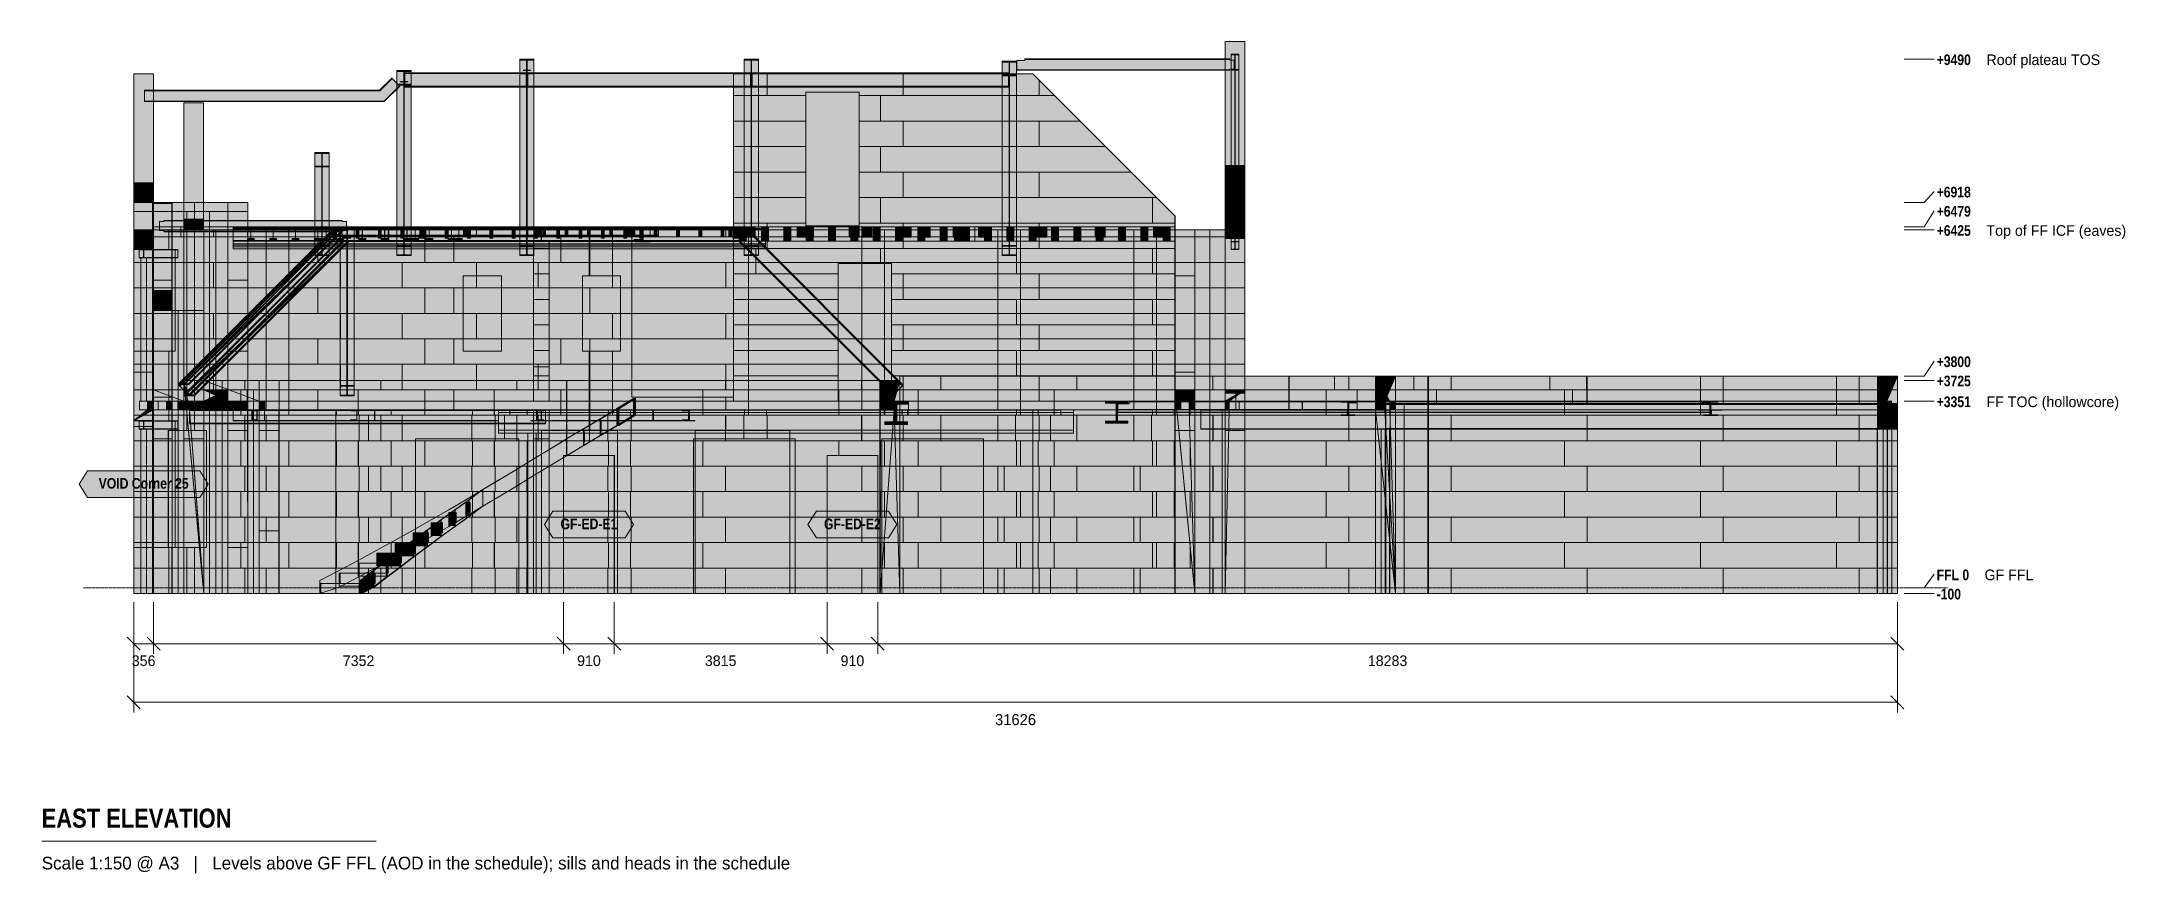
# Model space of a CAD drawing. Header units: millimetres. Extents: x -1685 to 35679, y -5122 to 9805.
import ezdxf
from ezdxf.enums import TextEntityAlignment as Align

# ---------------------------------------------------------------- set-up
doc = ezdxf.new("R2010")
doc.units = ezdxf.units.MM
doc.linetypes.add('DASHED', pattern=[1.524, 1.27, -0.254])
for name, color, linetype in [('FILL-C_8B9DC1', 7, 'Continuous'), ('FILL-C_91A3C9', 7, 'Continuous'), ('FILL-C_94A7CD', 7, 'Continuous'), ('FILL-C_95A8CE', 7, 'Continuous'), ('FILL-C_9CB0D8', 7, 'Continuous'), ('FILL-C_9EB2DB', 7, 'Continuous'), ('FILL-C_A6D0D0', 7, 'Continuous'), ('FILL-C_ABD6D6', 7, 'Continuous'), ('FILL-C_BFAC87', 7, 'Continuous'), ('FILL-C_C0AD88', 7, 'Continuous'), ('FILL-C_C1AE89', 7, 'Continuous'), ('FILL-C_C2AF8A', 7, 'Continuous'), ('FILL-C_C2B08A', 7, 'Continuous'), ('FILL-C_C3B08A', 7, 'Continuous'), ('FILL-C_C3B18B', 7, 'Continuous'), ('FILL-C_C4B18B', 7, 'Continuous'), ('FILL-C_C5B28C', 7, 'Continuous'), ('FILL-C_C6B38C', 7, 'Continuous'), ('FILL-C_C6B38D', 7, 'Continuous'), ('FILL-C_C7B48D', 7, 'Continuous'), ('FILL-C_C8B48E', 7, 'Continuous'), ('FILL-C_C8B58E', 7, 'Continuous'), ('FILL-C_C9B58E', 7, 'Continuous'), ('FILL-C_CAB68F', 7, 'Continuous'), ('FILL-C_CBB790', 7, 'Continuous'), ('FILL-C_CCB991', 7, 'Continuous'), ('FILL-C_CDB991', 7, 'Continuous'), ('FILL-C_CEBA92', 7, 'Continuous'), ('FILL-C_CFBB93', 7, 'Continuous'), ('FILL-C_D1BC94', 7, 'Continuous'), ('FILL-C_DEC89D', 7, 'Continuous'), ('FILL-EPS', 7, 'Continuous'), ('FILL-LIGHT', 7, 'Continuous'), ('FILL-TIMBER', 7, 'Continuous'), ('FILL-WHITE', 7, 'Continuous'), ('LINE-C_2E8C94', 7, 'Continuous'), ('LINE-C_337880', 7, 'Continuous'), ('LINE-INK', 7, 'Continuous'), ('LINE-STEEL', 7, 'Continuous'), ('LINE-STEEL-DASH', 7, 'DASHED'), ('LINE-TEAL_DK', 7, 'Continuous'), ('LINE-TEAL_DK-DASH', 7, 'DASHED'), ('LINE-TIMBER_DK', 7, 'Continuous'), ('TEXT-INK', 7, 'Continuous'), ('TEXT-STEEL', 7, 'Continuous'), ('TEXT-STEEL_GREY', 7, 'Continuous'), ('TEXT-TEAL_DK', 7, 'Continuous')]:
    doc.layers.add(name, color=color, linetype=linetype)
doc.styles.add('OpenSansCondensed-Bold', font='OpenSansCondensed-Bold.ttf')

msp = doc.modelspace()

# ---------------------------------------------------------------- texts
at = {"layer": 'TEXT-INK'}
for s, height, p in [('356', 190.5, (143, -1401)), ('7352', 190.5, (3997, -1401)), ('910', 190.5, (8128, -1401)), ('3815', 190.5, (10490, -1401)), ('910', 190.5, (12853, -1401)), ('18283', 190.5, (22450, -1401)), ('31626', 198.1, (15778, -2462))]:
    msp.add_text(s, height=height, dxfattribs=at).set_placement(p, align=Align.CENTER)
at = {"layer": 'TEXT-INK', "style": 'OpenSansCondensed-Bold'}
msp.add_text('EAST ELEVATION', height=342.9, dxfattribs=at).set_placement((-1685, -4302))
at = {"layer": 'TEXT-STEEL', "style": 'OpenSansCondensed-Bold'}
for s, p in [('+9490', (32296, 9385)), ('+6918', (32296, 7010)), ('+6479', (32296, 6665)), ('+6425', (32296, 6320)), ('+3800', (32296, 3965)), ('+3725', (32296, 3620)), ('+3351', (32296, 3246)), ('FFL 0', (32296, 140)), ('-100', (32296, -205))]:
    msp.add_text(s, height=190.5, dxfattribs=at).set_placement(p)
at = {"layer": 'TEXT-STEEL'}
for s, p in [('Roof plateau TOS', (33189, 9385)), ('Top of FF ICF (eaves)', (33189, 6320)), ('FF TOC (hollowcore)', (33189, 3246)), ('GF FFL', (33154, 140))]:
    msp.add_text(s, height=190.5, dxfattribs=at).set_placement(p)
at = {"layer": 'TEXT-STEEL_GREY'}
msp.add_text('Scale 1:150 @ A3   |   Levels above GF FFL (AOD in the schedule); sills and heads in the schedule', height=228.6, dxfattribs=at).set_placement((-1685, -5052))
at = {"layer": 'TEXT-TEAL_DK', "style": 'OpenSansCondensed-Bold'}
for s, p in [('VOID Corner 25', (143, 1782)), ('GF-ED-E1', (8128, 1055)), ('GF-ED-E2', (12853, 1055))]:
    msp.add_text(s, height=190.5, dxfattribs=at).set_placement(p, align=Align.CENTER)

# ---------------------------------------------------------------- hatches: boundary and pattern name
at = {"layer": 'FILL-C_8B9DC1', "true_color": 0x8b9dc1}
h = msp.add_hatch(color=153, dxfattribs=at)
h.dxf.hatch_style = 1
h.paths.add_polyline_path([(766, 3663), (3582, 6479), (3763, 6479), (947, 3663)])
h = msp.add_hatch(color=153, dxfattribs=at)
h.dxf.hatch_style = 1
h.paths.add_polyline_path([(3673, 6462), (860, 3649), (773, 3649)])
h = msp.add_hatch(color=153, dxfattribs=at)
h.dxf.hatch_style = 1
h.paths.add_polyline_path([(773, 3649), (3586, 6462), (3673, 6462)])
h = msp.add_hatch(color=153, dxfattribs=at)
h.dxf.hatch_style = 1
h.paths.add_polyline_path([(3767, 6462), (954, 3649), (867, 3649)])
h = msp.add_hatch(color=153, dxfattribs=at)
h.dxf.hatch_style = 1
h.paths.add_polyline_path([(867, 3649), (3680, 6462), (3767, 6462)])
h = msp.add_hatch(color=153, dxfattribs=at)
h.dxf.hatch_style = 1
h.paths.add_polyline_path([(865, 3465), (3637, 6236), (3723, 6236), (952, 3465)])
h = msp.add_hatch(color=153, dxfattribs=at)
h.dxf.hatch_style = 1
h.paths.add_polyline_path([(872, 3451), (3822, 6219), (1054, 3451)])
h = msp.add_hatch(color=153, dxfattribs=at)
h.dxf.hatch_style = 1
h.paths.add_polyline_path([(872, 3451), (3640, 6219), (3822, 6219)])
h = msp.add_hatch(color=153, dxfattribs=at)
h.dxf.hatch_style = 1
h.paths.add_polyline_path([(3818, 6236), (1047, 3465), (960, 3465)])
h = msp.add_hatch(color=153, dxfattribs=at)
h.dxf.hatch_style = 1
h.paths.add_polyline_path([(960, 3465), (3731, 6236), (3818, 6236)])
at = {"layer": 'FILL-C_91A3C9', "true_color": 0x91a3c9}
h = msp.add_hatch(color=253, dxfattribs=at)
h.dxf.hatch_style = 1
h.paths.add_polyline_path([(765, 3663), (765, 3663), (765, 3663), (765, 3663), (766, 3663)])
h = msp.add_hatch(color=253, dxfattribs=at)
h.dxf.hatch_style = 1
h.paths.add_polyline_path([(766, 3663), (947, 3663), (954, 3649), (867, 3649), (960, 3465), (952, 3465), (860, 3649), (773, 3649)])
h = msp.add_hatch(color=253, dxfattribs=at)
h.dxf.hatch_style = 1
h.paths.add_polyline_path([(872, 3451), (865, 3465), (960, 3465), (961, 3465), (961, 3465), (1054, 3451)])
h = msp.add_hatch(color=253, dxfattribs=at)
h.dxf.hatch_style = 1
h.paths.add_polyline_path([(871, 3450), (871, 3450)])
h = msp.add_hatch(color=253, dxfattribs=at)
h.dxf.hatch_style = 1
h.paths.add_polyline_path([(960, 3465), (1047, 3465), (1054, 3451)])
at = {"layer": 'FILL-C_94A7CD', "true_color": 0x94a7cd}
h = msp.add_hatch(color=253, dxfattribs=at)
h.dxf.hatch_style = 1
h.paths.add_polyline_path([(3582, 6479), (3672, 6479), (3763, 6479), (3763, 6479), (3763, 6479), (3765, 6479), (3765, 6479), (3763, 6479), (3767, 6462), (3680, 6462), (3680, 6462), (3715, 6469), (3715, 6470), (3673, 6462), (3673, 6462), (3586, 6462), (3586, 6462), (3585, 6462), (3586, 6462), (3582, 6479), (3582, 6479)])
h = msp.add_hatch(color=253, dxfattribs=at)
h.dxf.hatch_style = 1
h.paths.add_polyline_path([(3673, 6462), (3680, 6463), (3763, 6479), (3680, 6462), (3731, 6236), (3723, 6236)])
h = msp.add_hatch(color=253, dxfattribs=at)
h.dxf.hatch_style = 1
h.paths.add_polyline_path([(3680, 6462), (3680, 6462), (3680, 6460), (3731, 6236), (3723, 6236), (3673, 6462)])
h = msp.add_hatch(color=253, dxfattribs=at)
h.dxf.hatch_style = 1
h.paths.add_polyline_path([(3637, 6236), (3731, 6236), (3731, 6236), (3818, 6236), (3818, 6236), (3818, 6236), (3818, 6236), (3818, 6236), (3822, 6219), (3731, 6219), (3640, 6219), (3640, 6219), (3640, 6219), (3639, 6219), (3640, 6219), (3639, 6224), (3637, 6236), (3637, 6236)])
at = {"layer": 'FILL-C_95A8CE', "true_color": 0x95a8ce}
h = msp.add_hatch(color=253, dxfattribs=at)
h.dxf.hatch_style = 1
h.paths.add_polyline_path([(6887, 9490), (7143, 9490), (7143, 6149), (6887, 6149)])
h = msp.add_hatch(color=253, dxfattribs=at)
h.dxf.hatch_style = 1
h.paths.add_polyline_path([(6887, 9490), (7143, 9490), (7143, 6149), (6887, 6149)])
h = msp.add_hatch(color=253, dxfattribs=at)
h.dxf.hatch_style = 1
h.paths.add_polyline_path([(6887, 9473), (7010, 9473), (7010, 6137), (6887, 6137)])
h = msp.add_hatch(color=253, dxfattribs=at)
h.dxf.hatch_style = 1
h.paths.add_polyline_path([(6887, 9473), (7010, 9473), (7010, 6137), (6887, 6137)])
h = msp.add_hatch(color=253, dxfattribs=at)
h.dxf.hatch_style = 1
h.paths.add_polyline_path([(7020, 9473), (7143, 9473), (7143, 6137), (7020, 6137)])
h = msp.add_hatch(color=253, dxfattribs=at)
h.dxf.hatch_style = 1
h.paths.add_polyline_path([(7020, 9473), (7143, 9473), (7143, 6137), (7020, 6137)])
h = msp.add_hatch(color=253, dxfattribs=at)
h.dxf.hatch_style = 1
h.paths.add_polyline_path([(10913, 9490), (11169, 9490), (11169, 6149), (10913, 6149)])
h = msp.add_hatch(color=253, dxfattribs=at)
h.dxf.hatch_style = 1
h.paths.add_polyline_path([(10913, 9490), (11169, 9490), (11169, 6149), (10913, 6149)])
h = msp.add_hatch(color=253, dxfattribs=at)
h.dxf.hatch_style = 1
h.paths.add_polyline_path([(10913, 9473), (11036, 9473), (11036, 6137), (10913, 6137)])
h = msp.add_hatch(color=253, dxfattribs=at)
h.dxf.hatch_style = 1
h.paths.add_polyline_path([(10913, 9473), (11036, 9473), (11036, 6137), (10913, 6137)])
h = msp.add_hatch(color=253, dxfattribs=at)
h.dxf.hatch_style = 1
h.paths.add_polyline_path([(11046, 9473), (11169, 9473), (11169, 6137), (11046, 6137)])
h = msp.add_hatch(color=253, dxfattribs=at)
h.dxf.hatch_style = 1
h.paths.add_polyline_path([(11046, 9473), (11169, 9473), (11169, 6137), (11046, 6137)])
h = msp.add_hatch(color=253, dxfattribs=at)
h.dxf.hatch_style = 1
h.paths.add_polyline_path([(15538, 9452), (15794, 9452), (15794, 6149), (15538, 6149)])
h = msp.add_hatch(color=253, dxfattribs=at)
h.dxf.hatch_style = 1
h.paths.add_polyline_path([(15538, 6149), (15538, 9452), (15794, 9452), (15794, 6149)])
h = msp.add_hatch(color=253, dxfattribs=at)
h.dxf.hatch_style = 1
h.paths.add_polyline_path([(15538, 6137), (15538, 9435), (15661, 9435), (15661, 6137)])
h = msp.add_hatch(color=253, dxfattribs=at)
h.dxf.hatch_style = 1
h.paths.add_polyline_path([(15538, 9435), (15661, 9435), (15661, 6137), (15538, 6137)])
h = msp.add_hatch(color=253, dxfattribs=at)
h.dxf.hatch_style = 1
h.paths.add_polyline_path([(15671, 6137), (15671, 9435), (15794, 9435), (15794, 6137)])
h = msp.add_hatch(color=253, dxfattribs=at)
h.dxf.hatch_style = 1
h.paths.add_polyline_path([(15671, 9435), (15794, 9435), (15794, 6137), (15671, 6137)])
h = msp.add_hatch(color=253, dxfattribs=at)
h.dxf.hatch_style = 1
h.paths.add_polyline_path([(19646, 9579), (19780, 9579), (19780, 6572), (19646, 6572)])
h = msp.add_hatch(color=253, dxfattribs=at)
h.dxf.hatch_style = 1
h.paths.add_polyline_path([(19646, 9579), (19780, 9579), (19780, 6216), (19646, 6216)])
h = msp.add_hatch(color=253, dxfattribs=at)
h.dxf.hatch_style = 1
h.paths.add_polyline_path([(19646, 9568), (19710, 9568), (19710, 6567), (19646, 6567)])
h = msp.add_hatch(color=253, dxfattribs=at)
h.dxf.hatch_style = 1
h.paths.add_polyline_path([(19646, 6211), (19646, 9568), (19710, 9568), (19710, 6211)])
h = msp.add_hatch(color=253, dxfattribs=at)
h.dxf.hatch_style = 1
h.paths.add_polyline_path([(19716, 9568), (19780, 9568), (19780, 6567), (19716, 6567)])
h = msp.add_hatch(color=253, dxfattribs=at)
h.dxf.hatch_style = 1
h.paths.add_polyline_path([(19716, 6211), (19716, 9568), (19780, 9568), (19780, 6211)])
h = msp.add_hatch(color=253, dxfattribs=at)
h.dxf.hatch_style = 1
h.paths.add_polyline_path([(4684, 6149), (4684, 9286), (4940, 9286), (4940, 6149)])
h = msp.add_hatch(color=253, dxfattribs=at)
h.dxf.hatch_style = 1
h.paths.add_polyline_path([(4684, 9286), (4940, 9286), (4940, 6149), (4684, 6149)])
h = msp.add_hatch(color=253, dxfattribs=at)
h.dxf.hatch_style = 1
h.paths.add_polyline_path([(4684, 9269), (4807, 9269), (4807, 6137), (4684, 6137)])
h = msp.add_hatch(color=253, dxfattribs=at)
h.dxf.hatch_style = 1
h.paths.add_polyline_path([(4684, 9269), (4807, 9269), (4807, 6137), (4684, 6137)])
h = msp.add_hatch(color=253, dxfattribs=at)
h.dxf.hatch_style = 1
h.paths.add_polyline_path([(4684, 5977), (4684, 9043), (4807, 9043), (4807, 5977)])
h = msp.add_hatch(color=253, dxfattribs=at)
h.dxf.hatch_style = 1
h.paths.add_polyline_path([(4684, 9043), (4807, 9043), (4807, 5977), (4684, 5977)])
h = msp.add_hatch(color=253, dxfattribs=at)
h.dxf.hatch_style = 1
h.paths.add_polyline_path([(4684, 5965), (4684, 9026), (4940, 9026), (4940, 5965)])
h = msp.add_hatch(color=253, dxfattribs=at)
h.dxf.hatch_style = 1
h.paths.add_polyline_path([(4684, 5965), (4684, 9026), (4940, 9026), (4940, 5965)])
h = msp.add_hatch(color=253, dxfattribs=at)
h.dxf.hatch_style = 1
h.paths.add_polyline_path([(4817, 9269), (4940, 9269), (4940, 6137), (4817, 6137)])
h = msp.add_hatch(color=253, dxfattribs=at)
h.dxf.hatch_style = 1
h.paths.add_polyline_path([(4817, 9269), (4940, 9269), (4940, 6137), (4817, 6137)])
h = msp.add_hatch(color=253, dxfattribs=at)
h.dxf.hatch_style = 1
h.paths.add_polyline_path([(4817, 5977), (4817, 9043), (4940, 9043), (4940, 5977)])
h = msp.add_hatch(color=253, dxfattribs=at)
h.dxf.hatch_style = 1
h.paths.add_polyline_path([(4817, 9043), (4940, 9043), (4940, 5977), (4817, 5977)])
h = msp.add_hatch(color=253, dxfattribs=at)
h.dxf.hatch_style = 1
h.paths.add_polyline_path([(6887, 9247), (7010, 9247), (7010, 5977), (6887, 5977)])
h = msp.add_hatch(color=253, dxfattribs=at)
h.dxf.hatch_style = 1
h.paths.add_polyline_path([(6887, 9247), (7010, 9247), (7010, 5977), (6887, 5977)])
h = msp.add_hatch(color=253, dxfattribs=at)
h.dxf.hatch_style = 1
h.paths.add_polyline_path([(6887, 5965), (6887, 9230), (7143, 9230), (7143, 5965)])
h = msp.add_hatch(color=253, dxfattribs=at)
h.dxf.hatch_style = 1
h.paths.add_polyline_path([(6887, 9230), (7143, 9230), (7143, 5965), (6887, 5965)])
h = msp.add_hatch(color=253, dxfattribs=at)
h.dxf.hatch_style = 1
h.paths.add_polyline_path([(7020, 9247), (7143, 9247), (7143, 5977), (7020, 5977)])
h = msp.add_hatch(color=253, dxfattribs=at)
h.dxf.hatch_style = 1
h.paths.add_polyline_path([(7020, 9247), (7143, 9247), (7143, 5977), (7020, 5977)])
h = msp.add_hatch(color=253, dxfattribs=at)
h.dxf.hatch_style = 1
h.paths.add_polyline_path([(10913, 9247), (11036, 9247), (11036, 5977), (10913, 5977)])
h = msp.add_hatch(color=253, dxfattribs=at)
h.dxf.hatch_style = 1
h.paths.add_polyline_path([(10913, 9247), (11036, 9247), (11036, 5977), (10913, 5977)])
h = msp.add_hatch(color=253, dxfattribs=at)
h.dxf.hatch_style = 1
h.paths.add_polyline_path([(10913, 5965), (10913, 9230), (11169, 9230), (11169, 5965)])
h = msp.add_hatch(color=253, dxfattribs=at)
h.dxf.hatch_style = 1
h.paths.add_polyline_path([(10913, 9230), (11169, 9230), (11169, 5965), (10913, 5965)])
h = msp.add_hatch(color=253, dxfattribs=at)
h.dxf.hatch_style = 1
h.paths.add_polyline_path([(11046, 9247), (11169, 9247), (11169, 5977), (11046, 5977)])
h = msp.add_hatch(color=253, dxfattribs=at)
h.dxf.hatch_style = 1
h.paths.add_polyline_path([(11046, 9247), (11169, 9247), (11169, 5977), (11046, 5977)])
h = msp.add_hatch(color=253, dxfattribs=at)
h.dxf.hatch_style = 1
h.paths.add_polyline_path([(15538, 9209), (15661, 9209), (15661, 5977), (15538, 5977)])
h = msp.add_hatch(color=253, dxfattribs=at)
h.dxf.hatch_style = 1
h.paths.add_polyline_path([(15538, 5977), (15538, 9209), (15661, 9209), (15661, 5977)])
h = msp.add_hatch(color=253, dxfattribs=at)
h.dxf.hatch_style = 1
h.paths.add_polyline_path([(15538, 5965), (15538, 9192), (15794, 9192), (15794, 5965)])
h = msp.add_hatch(color=253, dxfattribs=at)
h.dxf.hatch_style = 1
h.paths.add_polyline_path([(15538, 9192), (15794, 9192), (15794, 5965), (15538, 5965)])
h = msp.add_hatch(color=253, dxfattribs=at)
h.dxf.hatch_style = 1
h.paths.add_polyline_path([(15671, 9209), (15794, 9209), (15794, 5977), (15671, 5977)])
h = msp.add_hatch(color=253, dxfattribs=at)
h.dxf.hatch_style = 1
h.paths.add_polyline_path([(15671, 5977), (15671, 9209), (15794, 9209), (15794, 5977)])
h = msp.add_hatch(color=253, dxfattribs=at)
h.dxf.hatch_style = 1
h.paths.add_polyline_path([(19646, 6434), (19646, 9303), (19710, 9303), (19710, 6434)])
h = msp.add_hatch(color=253, dxfattribs=at)
h.dxf.hatch_style = 1
h.paths.add_polyline_path([(19646, 6078), (19646, 9303), (19710, 9303), (19710, 6078)])
h = msp.add_hatch(color=253, dxfattribs=at)
h.dxf.hatch_style = 1
h.paths.add_polyline_path([(19646, 6429), (19646, 9292), (19780, 9292), (19780, 6429)])
h = msp.add_hatch(color=253, dxfattribs=at)
h.dxf.hatch_style = 1
h.paths.add_polyline_path([(19646, 6073), (19646, 9292), (19780, 9292), (19780, 6073)])
h = msp.add_hatch(color=253, dxfattribs=at)
h.dxf.hatch_style = 1
h.paths.add_polyline_path([(19716, 6434), (19716, 9303), (19780, 9303), (19780, 6434)])
h = msp.add_hatch(color=253, dxfattribs=at)
h.dxf.hatch_style = 1
h.paths.add_polyline_path([(19716, 6078), (19716, 9303), (19780, 9303), (19780, 6078)])
h = msp.add_hatch(color=253, dxfattribs=at)
h.dxf.hatch_style = 1
h.paths.add_polyline_path([(3214, 7816), (3470, 7816), (3470, 6149), (3214, 6149)])
h = msp.add_hatch(color=253, dxfattribs=at)
h.dxf.hatch_style = 1
h.paths.add_polyline_path([(3214, 7816), (3470, 7816), (3470, 6149), (3214, 6149)])
h = msp.add_hatch(color=253, dxfattribs=at)
h.dxf.hatch_style = 1
h.paths.add_polyline_path([(3214, 7799), (3337, 7799), (3337, 6137), (3214, 6137)])
h = msp.add_hatch(color=253, dxfattribs=at)
h.dxf.hatch_style = 1
h.paths.add_polyline_path([(3214, 7799), (3337, 7799), (3337, 6137), (3214, 6137)])
h = msp.add_hatch(color=253, dxfattribs=at)
h.dxf.hatch_style = 1
h.paths.add_polyline_path([(3214, 5977), (3214, 7573), (3337, 7573), (3337, 5977)])
h = msp.add_hatch(color=253, dxfattribs=at)
h.dxf.hatch_style = 1
h.paths.add_polyline_path([(3214, 5977), (3214, 7573), (3337, 7573), (3337, 5977)])
h = msp.add_hatch(color=253, dxfattribs=at)
h.dxf.hatch_style = 1
h.paths.add_polyline_path([(3214, 5965), (3214, 7556), (3470, 7556), (3470, 5965)])
h = msp.add_hatch(color=253, dxfattribs=at)
h.dxf.hatch_style = 1
h.paths.add_polyline_path([(3214, 7556), (3470, 7556), (3470, 5965), (3214, 5965)])
h = msp.add_hatch(color=253, dxfattribs=at)
h.dxf.hatch_style = 1
h.paths.add_polyline_path([(3347, 7799), (3470, 7799), (3470, 6137), (3347, 6137)])
h = msp.add_hatch(color=253, dxfattribs=at)
h.dxf.hatch_style = 1
h.paths.add_polyline_path([(3347, 7799), (3470, 7799), (3470, 6137), (3347, 6137)])
h = msp.add_hatch(color=253, dxfattribs=at)
h.dxf.hatch_style = 1
h.paths.add_polyline_path([(3347, 5977), (3347, 7573), (3470, 7573), (3470, 5977)])
h = msp.add_hatch(color=253, dxfattribs=at)
h.dxf.hatch_style = 1
h.paths.add_polyline_path([(3347, 5977), (3347, 7573), (3470, 7573), (3470, 5977)])
h = msp.add_hatch(color=253, dxfattribs=at)
h.dxf.hatch_style = 1
h.paths.add_polyline_path([(766, 3663), (766, 3663), (3582, 6479), (3586, 6462), (3586, 6462), (773, 3649)])
h = msp.add_hatch(color=253, dxfattribs=at)
h.dxf.hatch_style = 1
h.paths.add_polyline_path([(952, 3465), (860, 3649), (3673, 6462), (3723, 6236), (952, 3465)])
h = msp.add_hatch(color=253, dxfattribs=at)
h.dxf.hatch_style = 1
h.paths.add_polyline_path([(960, 3465), (867, 3649), (3680, 6462), (3731, 6236), (960, 3465)])
h = msp.add_hatch(color=253, dxfattribs=at)
h.dxf.hatch_style = 1
h.paths.add_polyline_path([(947, 3663), (947, 3663), (3763, 6479), (3767, 6462), (954, 3649)])
h = msp.add_hatch(color=253, dxfattribs=at)
h.dxf.hatch_style = 1
h.paths.add_polyline_path([(4442, 6479), (3586, 6462), (3582, 6479)])
h = msp.add_hatch(color=253, dxfattribs=at)
h.dxf.hatch_style = 1
h.paths.add_polyline_path([(3586, 6462), (4442, 6479), (4442, 6462)])
h = msp.add_hatch(color=253, dxfattribs=at)
h.dxf.hatch_style = 1
h.paths.add_polyline_path([(3665, 3635), (3665, 6479), (3921, 6479), (3921, 3635)])
h = msp.add_hatch(color=253, dxfattribs=at)
h.dxf.hatch_style = 1
h.paths.add_polyline_path([(3665, 3623), (3665, 6462), (3788, 6462), (3788, 3623)])
h = msp.add_hatch(color=253, dxfattribs=at)
h.dxf.hatch_style = 1
h.paths.add_polyline_path([(3723, 6236), (3673, 6462), (4529, 6462), (4529, 6236)])
h = msp.add_hatch(color=253, dxfattribs=at)
h.dxf.hatch_style = 1
h.paths.add_polyline_path([(3731, 6236), (3680, 6462), (4537, 6462), (4537, 6236)])
h = msp.add_hatch(color=253, dxfattribs=at)
h.dxf.hatch_style = 1
h.paths.add_polyline_path([(3763, 6479), (4624, 6479), (3767, 6462)])
h = msp.add_hatch(color=253, dxfattribs=at)
h.dxf.hatch_style = 1
h.paths.add_polyline_path([(3767, 6462), (4624, 6479), (4624, 6462)])
h = msp.add_hatch(color=253, dxfattribs=at)
h.dxf.hatch_style = 1
h.paths.add_polyline_path([(3798, 3623), (3798, 6462), (3921, 6462), (3921, 3623)])
h = msp.add_hatch(color=253, dxfattribs=at)
h.dxf.hatch_style = 1
h.paths.add_polyline_path([(4442, 6479), (4624, 6462), (4537, 6462)])
h = msp.add_hatch(color=253, dxfattribs=at)
h.dxf.hatch_style = 1
h.paths.add_polyline_path([(4442, 6479), (4624, 6479), (4624, 6462), (4448, 6478), (4448, 6478), (4529, 6462), (4442, 6462)])
h = msp.add_hatch(color=253, dxfattribs=at)
h.dxf.hatch_style = 1
h.paths.add_polyline_path([(4529, 6462), (4537, 6462), (4537, 6236), (4529, 6236)])
h = msp.add_hatch(color=253, dxfattribs=at)
h.dxf.hatch_style = 1
h.paths.add_polyline_path([(19646, 6434), (19710, 6434), (19710, 6567), (19646, 6567), (19646, 6572), (19780, 6572), (19780, 6567), (19716, 6567), (19716, 6434), (19780, 6434), (19780, 6429), (19781, 6429), (19781, 6429), (19781, 6429), (19780, 6429), (19780, 6429), (19646, 6429)])
h = msp.add_hatch(color=253, dxfattribs=at)
h.dxf.hatch_style = 1
h.paths.add_polyline_path([(3637, 6236), (872, 3451), (865, 3465)])
h = msp.add_hatch(color=253, dxfattribs=at)
h.dxf.hatch_style = 1
h.paths.add_polyline_path([(872, 3451), (3637, 6236), (3640, 6219)])
h = msp.add_hatch(color=253, dxfattribs=at)
h.dxf.hatch_style = 1
h.paths.add_polyline_path([(1054, 3451), (1047, 3465), (3818, 6236)])
h = msp.add_hatch(color=253, dxfattribs=at)
h.dxf.hatch_style = 1
h.paths.add_polyline_path([(1054, 3451), (3818, 6236), (3822, 6219)])
h = msp.add_hatch(color=253, dxfattribs=at)
h.dxf.hatch_style = 1
h.paths.add_polyline_path([(3212, 6149), (3212, 6149), (3212, 6149), (3213, 6149), (3214, 6149), (3470, 6149), (3470, 6137), (3347, 6137), (3347, 5977), (3470, 5977), (3470, 5965), (3214, 5965), (3214, 5977), (3337, 5977), (3337, 6137), (3214, 6137), (3214, 6149)])
h = msp.add_hatch(color=253, dxfattribs=at)
h.dxf.hatch_style = 1
h.paths.add_polyline_path([(3214, 5965), (3214, 5977), (3337, 5977), (3337, 6137), (3214, 6137), (3214, 6149), (3470, 6149), (3470, 6137), (3347, 6137), (3347, 5977), (3470, 5977), (3470, 5965)])
h = msp.add_hatch(color=253, dxfattribs=at)
h.dxf.hatch_style = 1
h.paths.add_polyline_path([(3640, 6219), (3637, 6236), (4442, 6236), (4442, 6219)])
h = msp.add_hatch(color=253, dxfattribs=at)
h.dxf.hatch_style = 1
h.paths.add_polyline_path([(3665, 3463), (3665, 6236), (3788, 6236), (3788, 3463)])
h = msp.add_hatch(color=253, dxfattribs=at)
h.dxf.hatch_style = 1
h.paths.add_polyline_path([(3665, 6219), (3921, 6219), (3921, 3451), (3665, 3451)])
h = msp.add_hatch(color=253, dxfattribs=at)
h.dxf.hatch_style = 1
h.paths.add_polyline_path([(3798, 3463), (3798, 6236), (3921, 6236), (3921, 3463)])
h = msp.add_hatch(color=253, dxfattribs=at)
h.dxf.hatch_style = 1
h.paths.add_polyline_path([(3818, 6236), (4624, 6236), (3822, 6219)])
h = msp.add_hatch(color=253, dxfattribs=at)
h.dxf.hatch_style = 1
h.paths.add_polyline_path([(3822, 6219), (4624, 6236), (4624, 6219)])
h = msp.add_hatch(color=253, dxfattribs=at)
h.dxf.hatch_style = 1
h.paths.add_polyline_path([(4442, 6236), (4624, 6236), (4624, 6219), (4442, 6219)])
h = msp.add_hatch(color=253, dxfattribs=at)
h.dxf.hatch_style = 1
h.paths.add_polyline_path([(4682, 6149), (4683, 6149), (4684, 6149), (4940, 6149), (4940, 6137), (4817, 6137), (4817, 5977), (4940, 5977), (4940, 5965), (4684, 5965), (4684, 5977), (4807, 5977), (4807, 6137), (4684, 6137), (4684, 6149), (4682, 6149), (4682, 6149), (4682, 6149)])
h = msp.add_hatch(color=253, dxfattribs=at)
h.dxf.hatch_style = 1
h.paths.add_polyline_path([(4684, 6149), (4940, 6149), (4940, 6137), (4817, 6137), (4817, 5977), (4940, 5977), (4940, 5965), (4942, 5965), (4942, 5965), (4942, 5965), (4942, 5965), (4941, 5965), (4940, 5965), (4684, 5965), (4684, 5977), (4807, 5977), (4807, 6137), (4684, 6137)])
h = msp.add_hatch(color=253, dxfattribs=at)
h.dxf.hatch_style = 1
h.paths.add_polyline_path([(6887, 6149), (7143, 6149), (7143, 6137), (7020, 6137), (7020, 5977), (7143, 5977), (7143, 5965), (7145, 5965), (7145, 5965), (7145, 5965), (7145, 5965), (7144, 5965), (7143, 5965), (6887, 5965), (6887, 5977), (7010, 5977), (7010, 6137), (6887, 6137)])
h = msp.add_hatch(color=253, dxfattribs=at)
h.dxf.hatch_style = 1
h.paths.add_polyline_path([(6887, 5965), (6887, 5977), (7010, 5977), (7010, 6137), (6887, 6137), (6887, 6149), (7143, 6149), (7143, 6137), (7020, 6137), (7020, 5977), (7143, 5977), (7143, 5965)])
h = msp.add_hatch(color=253, dxfattribs=at)
h.dxf.hatch_style = 1
h.paths.add_polyline_path([(7143, 6149), (7145, 6149), (7145, 6149), (7145, 6149), (7145, 6149)])
h = msp.add_hatch(color=253, dxfattribs=at)
h.dxf.hatch_style = 1
h.paths.add_polyline_path([(10913, 6149), (11169, 6149), (11169, 6137), (11046, 6137), (11046, 5977), (11169, 5977), (11169, 5965), (11171, 5965), (11171, 5965), (11171, 5965), (11171, 5965), (11171, 5965), (11170, 5965), (11169, 5965), (10913, 5965), (10913, 5977), (11036, 5977), (11036, 6137), (10913, 6137)])
h = msp.add_hatch(color=253, dxfattribs=at)
h.dxf.hatch_style = 1
h.paths.add_polyline_path([(10913, 5965), (10913, 5977), (11036, 5977), (11036, 6137), (10913, 6137), (10913, 6149), (11169, 6149), (11169, 6137), (11046, 6137), (11046, 5977), (11169, 5977), (11169, 5965)])
h = msp.add_hatch(color=253, dxfattribs=at)
h.dxf.hatch_style = 1
h.paths.add_polyline_path([(11169, 6149), (11171, 6149), (11171, 6149), (11171, 6149), (11171, 6149), (11171, 6149)])
h = msp.add_hatch(color=253, dxfattribs=at)
h.dxf.hatch_style = 1
h.paths.add_polyline_path([(15536, 6149), (15537, 6149), (15538, 6149), (15794, 6149), (15794, 6137), (15671, 6137), (15671, 5977), (15794, 5977), (15794, 5965), (15538, 5965), (15538, 5977), (15661, 5977), (15661, 6137), (15538, 6137), (15538, 6149), (15536, 6149), (15536, 6149)])
h = msp.add_hatch(color=253, dxfattribs=at)
h.dxf.hatch_style = 1
h.paths.add_polyline_path([(15538, 5965), (15538, 5977), (15661, 5977), (15661, 6137), (15538, 6137), (15538, 6149), (15794, 6149), (15794, 6137), (15671, 6137), (15671, 5977), (15794, 5977), (15794, 5965)])
h = msp.add_hatch(color=253, dxfattribs=at)
h.dxf.hatch_style = 1
h.paths.add_polyline_path([(19645, 6217), (19645, 6217), (19645, 6217), (19646, 6217), (19646, 6216), (19780, 6216), (19780, 6211), (19716, 6211), (19716, 6078), (19780, 6078), (19780, 6073), (19646, 6073), (19646, 6078), (19710, 6078), (19710, 6211), (19646, 6211), (19646, 6216)])
h = msp.add_hatch(color=253, dxfattribs=at)
h.dxf.hatch_style = 1
h.paths.add_polyline_path([(3212, 5965), (3212, 5965), (3214, 5965), (3212, 5965)])
h = msp.add_hatch(color=253, dxfattribs=at)
h.dxf.hatch_style = 1
h.paths.add_polyline_path([(15536, 5965), (15536, 5965), (15538, 5965), (15536, 5965)])
h = msp.add_hatch(color=253, dxfattribs=at)
h.dxf.hatch_style = 1
h.paths.add_polyline_path([(3665, 3451), (3665, 3463), (3788, 3463), (3788, 3623), (3665, 3623), (3665, 3635), (3921, 3635), (3921, 3623), (3798, 3623), (3798, 3463), (3921, 3463), (3921, 3451)])
h = msp.add_hatch(color=253, dxfattribs=at)
h.dxf.hatch_style = 1
h.paths.add_polyline_path([(3921, 3635), (3923, 3635), (3923, 3635), (3923, 3635), (3923, 3635)])
h = msp.add_hatch(color=253, dxfattribs=at)
h.dxf.hatch_style = 1
h.paths.add_polyline_path([(2093, 3020), (2093, 3177), (2173, 3177), (2173, 3189), (4282, 3189), (4282, 3008), (2173, 3008), (2173, 3020)])
h = msp.add_hatch(color=253, dxfattribs=at)
h.dxf.hatch_style = 1
h.paths.add_polyline_path([(2093, 3177), (2173, 3177), (2173, 3189), (4281, 3189), (4281, 3008), (2173, 3008), (2173, 3020), (2093, 3020)])
h = msp.add_hatch(color=253, dxfattribs=at)
h.dxf.hatch_style = 1
h.paths.add_polyline_path([(2093, 3020), (2093, 3177), (2099, 3177), (2099, 3020)])
h = msp.add_hatch(color=253, dxfattribs=at)
h.dxf.hatch_style = 1
h.paths.add_polyline_path([(2093, 3177), (2099, 3177), (2099, 3020), (2093, 3020)])
h = msp.add_hatch(color=253, dxfattribs=at)
h.dxf.hatch_style = 1
h.paths.add_polyline_path([(2099, 3177), (2178, 3177), (2178, 3189), (4288, 3189), (4288, 3008), (2178, 3008), (2178, 3020), (2099, 3020)])
h = msp.add_hatch(color=253, dxfattribs=at)
h.dxf.hatch_style = 1
h.paths.add_polyline_path([(2099, 3020), (2099, 3177), (2178, 3177), (2178, 3189), (4287, 3189), (4287, 3008), (2178, 3008), (2178, 3020)])
h = msp.add_hatch(color=253, dxfattribs=at)
h.dxf.hatch_style = 1
h.paths.add_polyline_path([(2104, 3189), (2104, 3200), (4213, 3200), (4213, 3189)])
h = msp.add_hatch(color=253, dxfattribs=at)
h.dxf.hatch_style = 1
h.paths.add_polyline_path([(2104, 2997), (2104, 3008), (2173, 3008), (2173, 3177), (2173, 3189), (2104, 3189), (2104, 3200), (2248, 3200), (2248, 3189), (2178, 3189), (2178, 3020), (2178, 3008), (2248, 3008), (2248, 2997)])
h = msp.add_hatch(color=253, dxfattribs=at)
h.dxf.hatch_style = 1
h.paths.add_polyline_path([(2104, 3200), (2248, 3200), (2173, 3189)])
h = msp.add_hatch(color=253, dxfattribs=at)
h.dxf.hatch_style = 1
h.paths.add_polyline_path([(2173, 3189), (2104, 3189), (2104, 3200)])
h = msp.add_hatch(color=253, dxfattribs=at)
h.dxf.hatch_style = 1
h.paths.add_polyline_path([(2104, 3189), (2104, 3200), (4212, 3200), (4212, 3189)])
h = msp.add_hatch(color=253, dxfattribs=at)
h.dxf.hatch_style = 1
h.paths.add_polyline_path([(2104, 2997), (2104, 3008), (4213, 3008), (4213, 2997)])
h = msp.add_hatch(color=253, dxfattribs=at)
h.dxf.hatch_style = 1
h.paths.add_polyline_path([(2104, 3008), (2173, 3008), (2248, 2997)])
h = msp.add_hatch(color=253, dxfattribs=at)
h.dxf.hatch_style = 1
h.paths.add_polyline_path([(2178, 3008), (2248, 3008), (2248, 2997), (2104, 2997), (2104, 3008), (2240, 2997), (2240, 2998)])
h = msp.add_hatch(color=253, dxfattribs=at)
h.dxf.hatch_style = 1
h.paths.add_polyline_path([(2104, 2997), (2104, 3008), (4212, 3008), (4212, 2997)])
h = msp.add_hatch(color=253, dxfattribs=at)
h.dxf.hatch_style = 1
h.paths.add_polyline_path([(2173, 3189), (2248, 3200), (2178, 3189)])
h = msp.add_hatch(color=253, dxfattribs=at)
h.dxf.hatch_style = 1
h.paths.add_polyline_path([(2173, 3020), (2173, 3189), (2178, 3189), (2178, 3177), (2178, 3008), (2173, 3008)])
h = msp.add_hatch(color=253, dxfattribs=at)
h.dxf.hatch_style = 1
h.paths.add_polyline_path([(2173, 3008), (2178, 3008), (2248, 2997)])
h = msp.add_hatch(color=253, dxfattribs=at)
h.dxf.hatch_style = 1
h.paths.add_polyline_path([(2178, 3189), (2248, 3200), (2248, 3189)])
h = msp.add_hatch(color=253, dxfattribs=at)
h.dxf.hatch_style = 1
h.paths.add_polyline_path([(2248, 3189), (2248, 3200), (4357, 3200), (4357, 3189), (2248, 3189)])
h = msp.add_hatch(color=253, dxfattribs=at)
h.dxf.hatch_style = 1
h.paths.add_polyline_path([(2248, 3200), (2249, 3200), (2249, 3200), (2249, 3200), (2249, 3200)])
h = msp.add_hatch(color=253, dxfattribs=at)
h.dxf.hatch_style = 1
h.paths.add_polyline_path([(2248, 3189), (2248, 3200), (4356, 3200), (4356, 3189)])
h = msp.add_hatch(color=253, dxfattribs=at)
h.dxf.hatch_style = 1
h.paths.add_polyline_path([(2248, 2997), (2248, 3008), (4357, 3008), (4357, 2997), (2248, 2997)])
h = msp.add_hatch(color=253, dxfattribs=at)
h.dxf.hatch_style = 1
h.paths.add_polyline_path([(2248, 2997), (2248, 3008), (4356, 3008), (4356, 2997)])
h = msp.add_hatch(color=253, dxfattribs=at)
h.dxf.hatch_style = 1
h.paths.add_polyline_path([(4287, 3189), (4348, 3199), (4348, 3199), (4212, 3189), (4212, 3200), (4356, 3200), (4356, 3189)])
h = msp.add_hatch(color=253, dxfattribs=at)
h.dxf.hatch_style = 1
h.paths.add_polyline_path([(4212, 3189), (4356, 3200), (4281, 3189)])
h = msp.add_hatch(color=253, dxfattribs=at)
h.dxf.hatch_style = 1
h.paths.add_polyline_path([(4212, 2997), (4212, 3008), (4281, 3008), (4281, 3189), (4287, 3189), (4287, 3008), (4356, 3008), (4356, 2997)])
h = msp.add_hatch(color=253, dxfattribs=at)
h.dxf.hatch_style = 1
h.paths.add_polyline_path([(4213, 3008), (4282, 3008), (4282, 3189), (4213, 3189), (4213, 3200), (4357, 3200), (4357, 3189), (4288, 3189), (4288, 3008), (4357, 3008), (4357, 2997), (4213, 2997)])
h = msp.add_hatch(color=253, dxfattribs=at)
h.dxf.hatch_style = 1
h.paths.add_polyline_path([(4357, 2997), (4359, 2997), (4359, 2997), (4359, 2997)])
at = {"layer": 'FILL-C_9CB0D8', "true_color": 0x9cb0d8}
h = msp.add_hatch(color=9, dxfattribs=at)
h.dxf.hatch_style = 1
h.paths.add_polyline_path([(6887, 9490), (7143, 9490), (7143, 9473), (7010, 9473), (6887, 9473)])
h = msp.add_hatch(color=9, dxfattribs=at)
h.dxf.hatch_style = 1
h.paths.add_polyline_path([(6887, 9490), (7143, 9490), (7143, 9473), (7010, 9473), (6887, 9473)])
h = msp.add_hatch(color=9, dxfattribs=at)
h.dxf.hatch_style = 1
h.paths.add_polyline_path([(7010, 9247), (7010, 9473), (7020, 9473), (7020, 9247)])
h = msp.add_hatch(color=9, dxfattribs=at)
h.dxf.hatch_style = 1
h.paths.add_polyline_path([(7010, 9247), (7010, 9473), (7020, 9473), (7020, 9247)])
h = msp.add_hatch(color=9, dxfattribs=at)
h.dxf.hatch_style = 1
h.paths.add_polyline_path([(7143, 9490), (7145, 9490), (7145, 9490), (7145, 9490), (7145, 9490)])
h = msp.add_hatch(color=9, dxfattribs=at)
h.dxf.hatch_style = 1
h.paths.add_polyline_path([(7143, 9490), (7145, 9490), (7145, 9490), (7145, 9490), (7145, 9490)])
h = msp.add_hatch(color=9, dxfattribs=at)
h.dxf.hatch_style = 1
h.paths.add_polyline_path([(10913, 9490), (11169, 9490), (11169, 9473), (11036, 9473), (10913, 9473)])
h = msp.add_hatch(color=9, dxfattribs=at)
h.dxf.hatch_style = 1
h.paths.add_polyline_path([(10913, 9490), (11169, 9490), (11169, 9473), (11036, 9473), (10913, 9473)])
h = msp.add_hatch(color=9, dxfattribs=at)
h.dxf.hatch_style = 1
h.paths.add_polyline_path([(11036, 9247), (11036, 9473), (11046, 9473), (11046, 9247)])
h = msp.add_hatch(color=9, dxfattribs=at)
h.dxf.hatch_style = 1
h.paths.add_polyline_path([(11036, 9247), (11036, 9473), (11046, 9473), (11046, 9247)])
h = msp.add_hatch(color=9, dxfattribs=at)
h.dxf.hatch_style = 1
h.paths.add_polyline_path([(11169, 9490), (11171, 9490), (11171, 9490), (11171, 9490), (11171, 9490)])
h = msp.add_hatch(color=9, dxfattribs=at)
h.dxf.hatch_style = 1
h.paths.add_polyline_path([(11169, 9490), (11171, 9490), (11171, 9490), (11171, 9490), (11171, 9490)])
h = msp.add_hatch(color=9, dxfattribs=at)
h.dxf.hatch_style = 1
h.paths.add_polyline_path([(15538, 9192), (15538, 9209), (15661, 9209), (15661, 9435), (15538, 9435), (15538, 9452), (15794, 9452), (15796, 9452), (15796, 9452), (15796, 9452), (15794, 9452), (15794, 9435), (15671, 9435), (15671, 9209), (15794, 9209), (15794, 9192), (15796, 9192), (15796, 9192), (15796, 9191), (15794, 9192)])
h = msp.add_hatch(color=9, dxfattribs=at)
h.dxf.hatch_style = 1
h.paths.add_polyline_path([(15538, 9452), (15794, 9452), (15794, 9435), (15661, 9435), (15538, 9435)])
h = msp.add_hatch(color=9, dxfattribs=at)
h.dxf.hatch_style = 1
h.paths.add_polyline_path([(15661, 9209), (15661, 9435), (15671, 9435), (15671, 9209)])
h = msp.add_hatch(color=9, dxfattribs=at)
h.dxf.hatch_style = 1
h.paths.add_polyline_path([(15794, 9452), (15796, 9452), (15796, 9452), (15796, 9452), (15796, 9452)])
h = msp.add_hatch(color=9, dxfattribs=at)
h.dxf.hatch_style = 1
h.paths.add_polyline_path([(4684, 9286), (4940, 9286), (4940, 9269), (4807, 9269), (4684, 9269)])
h = msp.add_hatch(color=9, dxfattribs=at)
h.dxf.hatch_style = 1
h.paths.add_polyline_path([(4684, 9286), (4940, 9286), (4940, 9269), (4807, 9269), (4684, 9269)])
h = msp.add_hatch(color=9, dxfattribs=at)
h.dxf.hatch_style = 1
h.paths.add_polyline_path([(4684, 9026), (4684, 9043), (4807, 9043), (4940, 9043), (4940, 9026)])
h = msp.add_hatch(color=9, dxfattribs=at)
h.dxf.hatch_style = 1
h.paths.add_polyline_path([(4684, 9026), (4684, 9043), (4807, 9043), (4940, 9043), (4940, 9026)])
h = msp.add_hatch(color=9, dxfattribs=at)
h.dxf.hatch_style = 1
h.paths.add_polyline_path([(4807, 9043), (4807, 9269), (4817, 9269), (4817, 9043)])
h = msp.add_hatch(color=9, dxfattribs=at)
h.dxf.hatch_style = 1
h.paths.add_polyline_path([(4807, 9043), (4807, 9269), (4817, 9269), (4817, 9043)])
h = msp.add_hatch(color=9, dxfattribs=at)
h.dxf.hatch_style = 1
h.paths.add_polyline_path([(4940, 9286), (4942, 9286), (4942, 9286), (4942, 9286), (4942, 9286)])
h = msp.add_hatch(color=9, dxfattribs=at)
h.dxf.hatch_style = 1
h.paths.add_polyline_path([(4940, 9286), (4942, 9286), (4942, 9286), (4942, 9286), (4942, 9286)])
h = msp.add_hatch(color=9, dxfattribs=at)
h.dxf.hatch_style = 1
h.paths.add_polyline_path([(4940, 9026), (4942, 9026), (4942, 9026), (4942, 9026), (4942, 9025)])
h = msp.add_hatch(color=9, dxfattribs=at)
h.dxf.hatch_style = 1
h.paths.add_polyline_path([(4940, 9026), (4942, 9026), (4942, 9026), (4942, 9026), (4942, 9025)])
h = msp.add_hatch(color=9, dxfattribs=at)
h.dxf.hatch_style = 1
h.paths.add_polyline_path([(6887, 9230), (6887, 9247), (7010, 9247), (7143, 9247), (7143, 9230)])
h = msp.add_hatch(color=9, dxfattribs=at)
h.dxf.hatch_style = 1
h.paths.add_polyline_path([(6887, 9230), (6887, 9247), (7010, 9247), (7143, 9247), (7143, 9230)])
h = msp.add_hatch(color=9, dxfattribs=at)
h.dxf.hatch_style = 1
h.paths.add_polyline_path([(7143, 9230), (7145, 9230), (7145, 9230), (7145, 9230), (7145, 9229)])
h = msp.add_hatch(color=9, dxfattribs=at)
h.dxf.hatch_style = 1
h.paths.add_polyline_path([(7143, 9230), (7145, 9230), (7145, 9230), (7145, 9230), (7145, 9229)])
h = msp.add_hatch(color=9, dxfattribs=at)
h.dxf.hatch_style = 1
h.paths.add_polyline_path([(10913, 9230), (10913, 9247), (11036, 9247), (11169, 9247), (11169, 9230)])
h = msp.add_hatch(color=9, dxfattribs=at)
h.dxf.hatch_style = 1
h.paths.add_polyline_path([(10913, 9230), (10913, 9247), (11036, 9247), (11169, 9247), (11169, 9230)])
h = msp.add_hatch(color=9, dxfattribs=at)
h.dxf.hatch_style = 1
h.paths.add_polyline_path([(11169, 9230), (11171, 9230), (11171, 9230), (11171, 9230), (11171, 9229)])
h = msp.add_hatch(color=9, dxfattribs=at)
h.dxf.hatch_style = 1
h.paths.add_polyline_path([(11169, 9230), (11171, 9230), (11171, 9230), (11171, 9230), (11171, 9229)])
h = msp.add_hatch(color=9, dxfattribs=at)
h.dxf.hatch_style = 1
h.paths.add_polyline_path([(15538, 9192), (15538, 9209), (15661, 9209), (15794, 9209), (15794, 9192)])
h = msp.add_hatch(color=9, dxfattribs=at)
h.dxf.hatch_style = 1
h.paths.add_polyline_path([(15794, 9192), (15796, 9192), (15796, 9192), (15796, 9192), (15796, 9191)])
h = msp.add_hatch(color=9, dxfattribs=at)
h.dxf.hatch_style = 1
h.paths.add_polyline_path([(3214, 7816), (3470, 7816), (3472, 7816), (3472, 7816), (3472, 7816), (3470, 7816), (3470, 7799), (3337, 7799), (3214, 7799)])
h = msp.add_hatch(color=9, dxfattribs=at)
h.dxf.hatch_style = 1
h.paths.add_polyline_path([(3214, 7816), (3470, 7816), (3472, 7816), (3472, 7816), (3472, 7816), (3470, 7816), (3470, 7799), (3337, 7799), (3214, 7799)])
h = msp.add_hatch(color=9, dxfattribs=at)
h.dxf.hatch_style = 1
h.paths.add_polyline_path([(3214, 7556), (3214, 7573), (3337, 7573), (3470, 7573), (3470, 7556), (3472, 7556), (3472, 7556), (3472, 7555), (3470, 7556)])
h = msp.add_hatch(color=9, dxfattribs=at)
h.dxf.hatch_style = 1
h.paths.add_polyline_path([(3214, 7556), (3214, 7573), (3337, 7573), (3470, 7573), (3470, 7556), (3472, 7556), (3472, 7556), (3472, 7555), (3470, 7556)])
h = msp.add_hatch(color=9, dxfattribs=at)
h.dxf.hatch_style = 1
h.paths.add_polyline_path([(3337, 7573), (3337, 7799), (3347, 7799), (3347, 7573)])
h = msp.add_hatch(color=9, dxfattribs=at)
h.dxf.hatch_style = 1
h.paths.add_polyline_path([(3337, 7573), (3337, 7799), (3347, 7799), (3347, 7573)])
h = msp.add_hatch(color=9, dxfattribs=at)
h.dxf.hatch_style = 1
h.paths.add_polyline_path([(3665, 6479), (3921, 6479), (3923, 6479), (3923, 6479), (3923, 6479), (3921, 6479), (3921, 6462), (3788, 6462), (3665, 6462)])
h = msp.add_hatch(color=9, dxfattribs=at)
h.dxf.hatch_style = 1
h.paths.add_polyline_path([(3788, 6236), (3788, 6462), (3798, 6462), (3798, 6236)])
h = msp.add_hatch(color=9, dxfattribs=at)
h.dxf.hatch_style = 1
h.paths.add_polyline_path([(3665, 6219), (3665, 6236), (3788, 6236), (3921, 6236), (3921, 6219), (3923, 6219), (3923, 6219), (3923, 6218), (3921, 6219)])
at = {"layer": 'FILL-C_9EB2DB', "true_color": 0x9eb2db}
h = msp.add_hatch(color=9, dxfattribs=at)
h.dxf.hatch_style = 1
h.paths.add_polyline_path([(6887, 9230), (6887, 9247), (7010, 9247), (7010, 9473), (6887, 9473), (6887, 9490), (7143, 9490), (7145, 9490), (7145, 9490), (7145, 9490), (7143, 9490), (7143, 9473), (7020, 9473), (7020, 9247), (7143, 9247), (7143, 9230), (7145, 9229), (7143, 9230), (7143, 9230)])
h = msp.add_hatch(color=9, dxfattribs=at)
h.dxf.hatch_style = 1
h.paths.add_polyline_path([(6887, 9490), (7143, 9490), (7145, 9490), (7143, 9490), (7143, 9473), (7020, 9473), (7020, 9247), (7143, 9247), (7143, 9230), (7145, 9230), (7145, 9230), (7145, 9229), (7143, 9230), (7143, 9230), (6887, 9230), (6887, 9247), (7010, 9247), (7010, 9473), (6887, 9473)])
h = msp.add_hatch(color=9, dxfattribs=at)
h.dxf.hatch_style = 1
h.paths.add_polyline_path([(6948, 9490), (7082, 9490), (7082, 9482), (7018, 9482), (7018, 9295), (7082, 9295), (7082, 9287), (6948, 9287), (6948, 9295), (7012, 9295), (7012, 9482), (6948, 9482)])
h = msp.add_hatch(color=9, dxfattribs=at)
h.dxf.hatch_style = 1
h.paths.add_polyline_path([(6948, 9287), (6948, 9295), (7012, 9295), (7012, 9482), (6948, 9482), (6948, 9490), (7082, 9490), (7082, 9482), (7018, 9482), (7018, 9295), (7082, 9295), (7082, 9287)])
h = msp.add_hatch(color=9, dxfattribs=at)
h.dxf.hatch_style = 1
h.paths.add_polyline_path([(7082, 9490), (7083, 9490), (7083, 9490)])
h = msp.add_hatch(color=9, dxfattribs=at)
h.dxf.hatch_style = 1
h.paths.add_polyline_path([(7082, 9490), (7083, 9490), (7083, 9490), (7083, 9490)])
h = msp.add_hatch(color=9, dxfattribs=at)
h.dxf.hatch_style = 1
h.paths.add_polyline_path([(10913, 9230), (10913, 9247), (11036, 9247), (11036, 9473), (10913, 9473), (10913, 9490), (11169, 9490), (11169, 9473), (11046, 9473), (11046, 9247), (11169, 9247), (11169, 9230)])
h = msp.add_hatch(color=9, dxfattribs=at)
h.dxf.hatch_style = 1
h.paths.add_polyline_path([(10913, 9490), (11169, 9490), (11169, 9473), (11046, 9473), (11046, 9247), (11169, 9247), (11169, 9230), (10913, 9230), (10913, 9247), (11036, 9247), (11036, 9473), (10913, 9473)])
h = msp.add_hatch(color=9, dxfattribs=at)
h.dxf.hatch_style = 1
h.paths.add_polyline_path([(10913, 9230), (10913, 9247), (11036, 9247), (11036, 9473), (10913, 9473), (10913, 9490), (11169, 9490), (11169, 9473), (11046, 9473), (11046, 9247), (11169, 9247), (11169, 9230)])
h = msp.add_hatch(color=9, dxfattribs=at)
h.dxf.hatch_style = 1
h.paths.add_polyline_path([(10913, 9490), (11169, 9490), (11169, 9473), (11046, 9473), (11046, 9247), (11169, 9247), (11169, 9230), (10913, 9230), (10913, 9247), (11036, 9247), (11036, 9473), (10913, 9473)])
h = msp.add_hatch(color=9, dxfattribs=at)
h.dxf.hatch_style = 1
h.paths.add_polyline_path([(11169, 9490), (11171, 9490), (11171, 9490), (11171, 9490), (11171, 9490)])
h = msp.add_hatch(color=9, dxfattribs=at)
h.dxf.hatch_style = 1
h.paths.add_polyline_path([(11169, 9490), (11171, 9490), (11171, 9490)])
h = msp.add_hatch(color=9, dxfattribs=at)
h.dxf.hatch_style = 1
h.paths.add_polyline_path([(11169, 9490), (11171, 9490), (11171, 9490), (11171, 9490), (11171, 9490)])
h = msp.add_hatch(color=9, dxfattribs=at)
h.dxf.hatch_style = 1
h.paths.add_polyline_path([(11169, 9490), (11171, 9490), (11171, 9490)])
h = msp.add_hatch(color=9, dxfattribs=at)
h.dxf.hatch_style = 1
h.paths.add_polyline_path([(15538, 9192), (15538, 9209), (15661, 9209), (15661, 9435), (15538, 9435), (15538, 9452), (15794, 9452), (15794, 9435), (15671, 9435), (15671, 9209), (15794, 9209), (15794, 9192)])
h = msp.add_hatch(color=9, dxfattribs=at)
h.dxf.hatch_style = 1
h.paths.add_polyline_path([(15538, 9452), (15794, 9452), (15794, 9435), (15671, 9435), (15671, 9209), (15794, 9209), (15794, 9192), (15538, 9192), (15538, 9209), (15661, 9209), (15661, 9435), (15538, 9435)])
h = msp.add_hatch(color=9, dxfattribs=at)
h.dxf.hatch_style = 1
h.paths.add_polyline_path([(15538, 9192), (15538, 9209), (15661, 9209), (15661, 9435), (15538, 9435), (15538, 9452), (15794, 9452), (15794, 9435), (15671, 9435), (15671, 9209), (15794, 9209), (15794, 9192)])
h = msp.add_hatch(color=9, dxfattribs=at)
h.dxf.hatch_style = 1
h.paths.add_polyline_path([(15538, 9452), (15794, 9452), (15794, 9435), (15671, 9435), (15671, 9209), (15794, 9209), (15794, 9192), (15538, 9192), (15538, 9209), (15661, 9209), (15661, 9435), (15538, 9435)])
h = msp.add_hatch(color=9, dxfattribs=at)
h.dxf.hatch_style = 1
h.paths.add_polyline_path([(15794, 9452), (15796, 9452), (15796, 9452), (15796, 9452), (15796, 9452)])
h = msp.add_hatch(color=9, dxfattribs=at)
h.dxf.hatch_style = 1
h.paths.add_polyline_path([(15794, 9452), (15796, 9452), (15796, 9452)])
h = msp.add_hatch(color=9, dxfattribs=at)
h.dxf.hatch_style = 1
h.paths.add_polyline_path([(15794, 9452), (15796, 9452), (15796, 9452), (15796, 9452), (15796, 9452)])
h = msp.add_hatch(color=9, dxfattribs=at)
h.dxf.hatch_style = 1
h.paths.add_polyline_path([(15794, 9452), (15796, 9452), (15796, 9452)])
h = msp.add_hatch(color=9, dxfattribs=at)
h.dxf.hatch_style = 1
h.paths.add_polyline_path([(15804, 9466), (15942, 9466), (15942, 9487), (19621, 9487), (19621, 9475), (19700, 9475), (19700, 9312), (19621, 9312), (19621, 9300), (15942, 9300), (15804, 9300)])
h = msp.add_hatch(color=9, dxfattribs=at)
h.dxf.hatch_style = 1
h.paths.add_polyline_path([(15804, 9300), (15804, 9466), (15942, 9466), (15942, 9487), (19621, 9487), (19621, 9475), (19700, 9475), (19700, 9312), (19621, 9312), (19621, 9300), (15942, 9300)])
h = msp.add_hatch(color=9, dxfattribs=at)
h.dxf.hatch_style = 1
h.paths.add_polyline_path([(15942, 9495), (19621, 9495), (19621, 9487), (15942, 9487)])
h = msp.add_hatch(color=9, dxfattribs=at)
h.dxf.hatch_style = 1
h.paths.add_polyline_path([(15942, 9487), (15942, 9495), (19621, 9495), (19621, 9487)])
h = msp.add_hatch(color=9, dxfattribs=at)
h.dxf.hatch_style = 1
h.paths.add_polyline_path([(19646, 9292), (19646, 9303), (19710, 9303), (19710, 9568), (19646, 9568), (19646, 9579), (19780, 9579), (19780, 9568), (19716, 9568), (19716, 9303), (19780, 9303), (19780, 9292)])
h = msp.add_hatch(color=9, dxfattribs=at)
h.dxf.hatch_style = 1
h.paths.add_polyline_path([(19780, 9579), (19781, 9579), (19781, 9579), (19781, 9579)])
h = msp.add_hatch(color=9, dxfattribs=at)
h.dxf.hatch_style = 1
h.paths.add_polyline_path([(156, 8933), (4374, 8933), (4592, 9150), (4597, 9144), (4378, 8925), (156, 8925)])
h = msp.add_hatch(color=9, dxfattribs=at)
h.dxf.hatch_style = 1
h.paths.add_polyline_path([(156, 8925), (156, 8933), (4374, 8933), (4592, 9150), (4597, 9144), (4378, 8925)])
h = msp.add_hatch(color=9, dxfattribs=at)
h.dxf.hatch_style = 1
h.paths.add_polyline_path([(156, 8925), (4378, 8925), (4597, 9144), (4730, 9012), (4455, 8737), (156, 8737)])
h = msp.add_hatch(color=9, dxfattribs=at)
h.dxf.hatch_style = 1
h.paths.add_polyline_path([(156, 8737), (156, 8925), (4378, 8925), (4597, 9144), (4730, 9012), (4455, 8737)])
h = msp.add_hatch(color=9, dxfattribs=at)
h.dxf.hatch_style = 1
h.paths.add_polyline_path([(156, 8737), (4455, 8737), (4730, 9012), (4735, 9006), (4458, 8729), (156, 8729)])
h = msp.add_hatch(color=9, dxfattribs=at)
h.dxf.hatch_style = 1
h.paths.add_polyline_path([(156, 8729), (156, 8737), (4455, 8737), (4730, 9012), (4735, 9006), (4458, 8729)])
h = msp.add_hatch(color=9, dxfattribs=at)
h.dxf.hatch_style = 1
h.paths.add_polyline_path([(4684, 9026), (4684, 9043), (4807, 9043), (4807, 9269), (4684, 9269), (4684, 9286), (4940, 9286), (4942, 9286), (4942, 9286), (4942, 9286), (4940, 9286), (4940, 9269), (4817, 9269), (4817, 9043), (4940, 9043), (4940, 9026), (4942, 9025), (4940, 9026), (4940, 9026)])
h = msp.add_hatch(color=9, dxfattribs=at)
h.dxf.hatch_style = 1
h.paths.add_polyline_path([(4684, 9286), (4940, 9286), (4942, 9286), (4940, 9286), (4940, 9269), (4817, 9269), (4817, 9043), (4940, 9043), (4940, 9026), (4942, 9026), (4942, 9026), (4942, 9025), (4940, 9026), (4940, 9026), (4684, 9026), (4684, 9043), (4807, 9043), (4807, 9269), (4684, 9269)])
h = msp.add_hatch(color=9, dxfattribs=at)
h.dxf.hatch_style = 1
h.paths.add_polyline_path([(4745, 9286), (4879, 9286), (4879, 9278), (4815, 9278), (4815, 9091), (4879, 9091), (4879, 9083), (4745, 9083), (4745, 9091), (4809, 9091), (4809, 9278), (4745, 9278)])
h = msp.add_hatch(color=9, dxfattribs=at)
h.dxf.hatch_style = 1
h.paths.add_polyline_path([(4745, 9083), (4745, 9091), (4809, 9091), (4809, 9278), (4745, 9278), (4745, 9286), (4879, 9286), (4879, 9278), (4815, 9278), (4815, 9091), (4879, 9091), (4879, 9083)])
h = msp.add_hatch(color=9, dxfattribs=at)
h.dxf.hatch_style = 1
h.paths.add_polyline_path([(4827, 9247), (7000, 9247), (7000, 9233), (4827, 9233)])
h = msp.add_hatch(color=9, dxfattribs=at)
h.dxf.hatch_style = 1
h.paths.add_polyline_path([(4827, 9233), (4827, 9247), (7000, 9247), (7000, 9233)])
h = msp.add_hatch(color=9, dxfattribs=at)
h.dxf.hatch_style = 1
h.paths.add_polyline_path([(4827, 9245), (7000, 9245), (7000, 9231), (4827, 9231)])
h = msp.add_hatch(color=9, dxfattribs=at)
h.dxf.hatch_style = 1
h.paths.add_polyline_path([(4827, 9231), (4827, 9245), (7000, 9245), (7000, 9231)])
h = msp.add_hatch(color=9, dxfattribs=at)
h.dxf.hatch_style = 1
h.paths.add_polyline_path([(4827, 9233), (7000, 9233), (7000, 9007), (4827, 9007)])
h = msp.add_hatch(color=9, dxfattribs=at)
h.dxf.hatch_style = 1
h.paths.add_polyline_path([(4827, 9007), (4827, 9233), (7000, 9233), (7000, 9007)])
h = msp.add_hatch(color=9, dxfattribs=at)
h.dxf.hatch_style = 1
h.paths.add_polyline_path([(4827, 9231), (7000, 9231), (7000, 9006), (4827, 9006)])
h = msp.add_hatch(color=9, dxfattribs=at)
h.dxf.hatch_style = 1
h.paths.add_polyline_path([(4827, 9006), (4827, 9231), (7000, 9231), (7000, 9006)])
h = msp.add_hatch(color=9, dxfattribs=at)
h.dxf.hatch_style = 1
h.paths.add_polyline_path([(4827, 9007), (7000, 9007), (7000, 8993), (4827, 8993)])
h = msp.add_hatch(color=9, dxfattribs=at)
h.dxf.hatch_style = 1
h.paths.add_polyline_path([(4827, 8993), (4827, 9007), (7000, 9007), (7000, 8993)])
h = msp.add_hatch(color=9, dxfattribs=at)
h.dxf.hatch_style = 1
h.paths.add_polyline_path([(4827, 9006), (7000, 9006), (7000, 8991), (4827, 8991)])
h = msp.add_hatch(color=9, dxfattribs=at)
h.dxf.hatch_style = 1
h.paths.add_polyline_path([(4827, 8991), (4827, 9006), (7000, 9006), (7000, 8991)])
h = msp.add_hatch(color=9, dxfattribs=at)
h.dxf.hatch_style = 1
h.paths.add_polyline_path([(4879, 9286), (4880, 9286), (4880, 9286)])
h = msp.add_hatch(color=9, dxfattribs=at)
h.dxf.hatch_style = 1
h.paths.add_polyline_path([(4879, 9286), (4880, 9286), (4880, 9286), (4880, 9286)])
h = msp.add_hatch(color=9, dxfattribs=at)
h.dxf.hatch_style = 1
h.paths.add_polyline_path([(4879, 9083), (4880, 9083), (4880, 9083), (4880, 9083)])
h = msp.add_hatch(color=9, dxfattribs=at)
h.dxf.hatch_style = 1
h.paths.add_polyline_path([(4879, 9083), (4880, 9083), (4880, 9083)])
h = msp.add_hatch(color=9, dxfattribs=at)
h.dxf.hatch_style = 1
h.paths.add_polyline_path([(7030, 9247), (7030, 9247), (11026, 9247), (11026, 9233), (7030, 9233)])
h = msp.add_hatch(color=9, dxfattribs=at)
h.dxf.hatch_style = 1
h.paths.add_polyline_path([(7030, 9233), (7030, 9247), (11026, 9247), (11026, 9247), (11026, 9233), (7030, 9233)])
h = msp.add_hatch(color=9, dxfattribs=at)
h.dxf.hatch_style = 1
h.paths.add_polyline_path([(7030, 9245), (7030, 9245), (11026, 9245), (11026, 9231), (7030, 9231)])
h = msp.add_hatch(color=9, dxfattribs=at)
h.dxf.hatch_style = 1
h.paths.add_polyline_path([(7030, 9231), (7030, 9245), (11026, 9245), (11026, 9245), (11026, 9231), (7030, 9231)])
h = msp.add_hatch(color=9, dxfattribs=at)
h.dxf.hatch_style = 1
h.paths.add_polyline_path([(7030, 9233), (11026, 9233), (11026, 9007), (7030, 9007)])
h = msp.add_hatch(color=9, dxfattribs=at)
h.dxf.hatch_style = 1
h.paths.add_polyline_path([(7030, 9007), (7030, 9233), (11026, 9233), (11026, 9007)])
h = msp.add_hatch(color=9, dxfattribs=at)
h.dxf.hatch_style = 1
h.paths.add_polyline_path([(7030, 9231), (11026, 9231), (11026, 9006), (7030, 9006)])
h = msp.add_hatch(color=9, dxfattribs=at)
h.dxf.hatch_style = 1
h.paths.add_polyline_path([(7030, 9006), (7030, 9231), (11026, 9231), (11026, 9006)])
h = msp.add_hatch(color=9, dxfattribs=at)
h.dxf.hatch_style = 1
h.paths.add_polyline_path([(7030, 9007), (7030, 9007), (11026, 9007), (11026, 8993), (7030, 8993)])
h = msp.add_hatch(color=9, dxfattribs=at)
h.dxf.hatch_style = 1
h.paths.add_polyline_path([(7030, 8993), (7030, 9007), (11026, 9007), (11026, 9007), (11026, 8993), (7030, 8993)])
h = msp.add_hatch(color=9, dxfattribs=at)
h.dxf.hatch_style = 1
h.paths.add_polyline_path([(7030, 9006), (7030, 9006), (11026, 9006), (11026, 8991), (7030, 8991)])
h = msp.add_hatch(color=9, dxfattribs=at)
h.dxf.hatch_style = 1
h.paths.add_polyline_path([(7030, 8991), (7030, 9006), (11026, 9006), (11026, 9006), (11026, 8991), (7030, 8991)])
h = msp.add_hatch(color=9, dxfattribs=at)
h.dxf.hatch_style = 1
h.paths.add_polyline_path([(7082, 9287), (7083, 9287), (7083, 9287), (7083, 9287)])
h = msp.add_hatch(color=9, dxfattribs=at)
h.dxf.hatch_style = 1
h.paths.add_polyline_path([(7082, 9287), (7083, 9287), (7083, 9287)])
h = msp.add_hatch(color=9, dxfattribs=at)
h.dxf.hatch_style = 1
h.paths.add_polyline_path([(11056, 9247), (15651, 9247), (15651, 9233), (11056, 9233)])
h = msp.add_hatch(color=9, dxfattribs=at)
h.dxf.hatch_style = 1
h.paths.add_polyline_path([(11056, 9233), (11056, 9247), (15651, 9247), (15651, 9233)])
h = msp.add_hatch(color=9, dxfattribs=at)
h.dxf.hatch_style = 1
h.paths.add_polyline_path([(11056, 9245), (15651, 9245), (15651, 9231), (11056, 9231)])
h = msp.add_hatch(color=9, dxfattribs=at)
h.dxf.hatch_style = 1
h.paths.add_polyline_path([(11056, 9231), (11056, 9245), (15651, 9245), (15651, 9231)])
h = msp.add_hatch(color=9, dxfattribs=at)
h.dxf.hatch_style = 1
h.paths.add_polyline_path([(11056, 9233), (15651, 9233), (15651, 9007), (11056, 9007)])
h = msp.add_hatch(color=9, dxfattribs=at)
h.dxf.hatch_style = 1
h.paths.add_polyline_path([(11056, 9007), (11056, 9233), (15651, 9233), (15651, 9007)])
h = msp.add_hatch(color=9, dxfattribs=at)
h.dxf.hatch_style = 1
h.paths.add_polyline_path([(11056, 9231), (15651, 9231), (15651, 9006), (11056, 9006)])
h = msp.add_hatch(color=9, dxfattribs=at)
h.dxf.hatch_style = 1
h.paths.add_polyline_path([(11056, 9006), (11056, 9231), (15651, 9231), (15651, 9006)])
h = msp.add_hatch(color=9, dxfattribs=at)
h.dxf.hatch_style = 1
h.paths.add_polyline_path([(11056, 9007), (15651, 9007), (15651, 8993), (11056, 8993)])
h = msp.add_hatch(color=9, dxfattribs=at)
h.dxf.hatch_style = 1
h.paths.add_polyline_path([(11056, 8993), (11056, 9007), (15651, 9007), (15651, 8993)])
h = msp.add_hatch(color=9, dxfattribs=at)
h.dxf.hatch_style = 1
h.paths.add_polyline_path([(11056, 9006), (15651, 9006), (15651, 8991), (11056, 8991)])
h = msp.add_hatch(color=9, dxfattribs=at)
h.dxf.hatch_style = 1
h.paths.add_polyline_path([(11056, 8991), (11056, 9006), (15651, 9006), (15651, 8991)])
h = msp.add_hatch(color=9, dxfattribs=at)
h.dxf.hatch_style = 1
h.paths.add_polyline_path([(11169, 9230), (11171, 9229), (11171, 9229)])
h = msp.add_hatch(color=9, dxfattribs=at)
h.dxf.hatch_style = 1
h.paths.add_polyline_path([(11169, 9230), (11171, 9230), (11171, 9230), (11171, 9230), (11171, 9229)])
h = msp.add_hatch(color=9, dxfattribs=at)
h.dxf.hatch_style = 1
h.paths.add_polyline_path([(11169, 9230), (11171, 9229), (11171, 9229)])
h = msp.add_hatch(color=9, dxfattribs=at)
h.dxf.hatch_style = 1
h.paths.add_polyline_path([(11169, 9230), (11171, 9230), (11171, 9230), (11171, 9230), (11171, 9229)])
h = msp.add_hatch(color=9, dxfattribs=at)
h.dxf.hatch_style = 1
h.paths.add_polyline_path([(15794, 9192), (15796, 9191), (15796, 9191)])
h = msp.add_hatch(color=9, dxfattribs=at)
h.dxf.hatch_style = 1
h.paths.add_polyline_path([(15794, 9192), (15796, 9192), (15796, 9192), (15796, 9192), (15796, 9191)])
h = msp.add_hatch(color=9, dxfattribs=at)
h.dxf.hatch_style = 1
h.paths.add_polyline_path([(15794, 9192), (15796, 9191), (15796, 9191)])
h = msp.add_hatch(color=9, dxfattribs=at)
h.dxf.hatch_style = 1
h.paths.add_polyline_path([(15794, 9192), (15796, 9192), (15796, 9192), (15796, 9192), (15796, 9191)])
h = msp.add_hatch(color=9, dxfattribs=at)
h.dxf.hatch_style = 1
h.paths.add_polyline_path([(15804, 9300), (15942, 9300), (19621, 9300), (19621, 9292), (15942, 9292), (15804, 9292)])
h = msp.add_hatch(color=9, dxfattribs=at)
h.dxf.hatch_style = 1
h.paths.add_polyline_path([(15804, 9292), (15804, 9300), (15942, 9300), (19621, 9300), (19621, 9292), (15942, 9292)])
h = msp.add_hatch(color=9, dxfattribs=at)
h.dxf.hatch_style = 1
h.paths.add_polyline_path([(19780, 9292), (19781, 9292), (19781, 9292), (19781, 9292)])
h = msp.add_hatch(color=9, dxfattribs=at)
h.dxf.hatch_style = 1
h.paths.add_polyline_path([(4378, 8925), (4378, 8925), (4378, 8925)])
h = msp.add_hatch(color=9, dxfattribs=at)
h.dxf.hatch_style = 1
h.paths.add_polyline_path([(4458, 8729), (4459, 8729), (4458, 8729)])
h = msp.add_hatch(color=9, dxfattribs=at)
h.dxf.hatch_style = 1
h.paths.add_polyline_path([(3214, 7556), (3214, 7573), (3337, 7573), (3337, 7799), (3214, 7799), (3214, 7816), (3470, 7816), (3470, 7799), (3347, 7799), (3347, 7573), (3470, 7573), (3470, 7556)])
h = msp.add_hatch(color=9, dxfattribs=at)
h.dxf.hatch_style = 1
h.paths.add_polyline_path([(3214, 7816), (3470, 7816), (3470, 7799), (3347, 7799), (3347, 7573), (3470, 7573), (3470, 7556), (3214, 7556), (3214, 7573), (3337, 7573), (3337, 7799), (3214, 7799)])
h = msp.add_hatch(color=9, dxfattribs=at)
h.dxf.hatch_style = 1
h.paths.add_polyline_path([(3470, 7816), (3472, 7816), (3472, 7816), (3472, 7816)])
h = msp.add_hatch(color=9, dxfattribs=at)
h.dxf.hatch_style = 1
h.paths.add_polyline_path([(3470, 7816), (3472, 7816)])
h = msp.add_hatch(color=9, dxfattribs=at)
h.dxf.hatch_style = 1
h.paths.add_polyline_path([(3470, 7556), (3472, 7555)])
h = msp.add_hatch(color=9, dxfattribs=at)
h.dxf.hatch_style = 1
h.paths.add_polyline_path([(3470, 7556), (3472, 7556), (3472, 7556), (3472, 7555)])
h = msp.add_hatch(color=9, dxfattribs=at)
h.dxf.hatch_style = 1
h.paths.add_polyline_path([(426, 6576), (505, 6576), (505, 6589), (3701, 6589), (3701, 6576), (3780, 6576), (3780, 6413), (3701, 6413), (3701, 6401), (505, 6401), (505, 6413), (426, 6413)])
h = msp.add_hatch(color=9, dxfattribs=at)
h.dxf.hatch_style = 1
h.paths.add_polyline_path([(426, 6413), (426, 6576), (505, 6576), (505, 6589), (3701, 6589), (3701, 6576), (3780, 6576), (3780, 6413), (3701, 6413), (3701, 6401), (505, 6401), (505, 6413)])
h = msp.add_hatch(color=9, dxfattribs=at)
h.dxf.hatch_style = 1
h.paths.add_polyline_path([(505, 6596), (3701, 6596), (3701, 6589), (505, 6589)])
h = msp.add_hatch(color=9, dxfattribs=at)
h.dxf.hatch_style = 1
h.paths.add_polyline_path([(505, 6589), (505, 6596), (3701, 6596), (3701, 6589)])
h = msp.add_hatch(color=9, dxfattribs=at)
h.dxf.hatch_style = 1
h.paths.add_polyline_path([(505, 6401), (3701, 6401), (3701, 6393), (505, 6393)])
h = msp.add_hatch(color=9, dxfattribs=at)
h.dxf.hatch_style = 1
h.paths.add_polyline_path([(505, 6393), (505, 6401), (3701, 6401), (3701, 6393)])
h = msp.add_hatch(color=9, dxfattribs=at)
h.dxf.hatch_style = 1
h.paths.add_polyline_path([(791, 3623), (779, 3635), (3623, 6479), (3623, 6479), (3623, 6479), (7270, 6479), (7270, 6462), (3630, 6462), (791, 3623)])
h = msp.add_hatch(color=9, dxfattribs=at)
h.dxf.hatch_style = 1
h.paths.add_polyline_path([(779, 3635), (3623, 6479), (3623, 6479), (3623, 6479), (7270, 6479), (7270, 6462), (3630, 6462), (791, 3623)])
h = msp.add_hatch(color=9, dxfattribs=at)
h.dxf.hatch_style = 1
h.paths.add_polyline_path([(791, 3623), (779, 3635), (3623, 6479), (3623, 6479), (3623, 6479), (7270, 6479), (7270, 6462), (3630, 6462), (791, 3623)])
h = msp.add_hatch(color=9, dxfattribs=at)
h.dxf.hatch_style = 1
h.paths.add_polyline_path([(779, 3635), (3623, 6479), (3623, 6479), (3623, 6479), (7270, 6479), (7270, 6462), (3630, 6462), (791, 3623)])
h = msp.add_hatch(color=9, dxfattribs=at)
h.dxf.hatch_style = 1
h.paths.add_polyline_path([(951, 3463), (791, 3623), (3630, 6462), (7270, 6462), (7270, 6236), (3724, 6236), (951, 3463)])
h = msp.add_hatch(color=9, dxfattribs=at)
h.dxf.hatch_style = 1
h.paths.add_polyline_path([(951, 3463), (791, 3623), (3630, 6462), (7270, 6462), (7270, 6236), (3724, 6236), (951, 3463)])
h = msp.add_hatch(color=9, dxfattribs=at)
h.dxf.hatch_style = 1
h.paths.add_polyline_path([(951, 3463), (791, 3623), (3630, 6462), (7270, 6462), (7270, 6236), (3724, 6236), (951, 3463)])
h = msp.add_hatch(color=9, dxfattribs=at)
h.dxf.hatch_style = 1
h.paths.add_polyline_path([(951, 3463), (791, 3623), (3630, 6462), (7270, 6462), (7270, 6236), (3724, 6236), (951, 3463)])
h = msp.add_hatch(color=9, dxfattribs=at)
h.dxf.hatch_style = 1
h.paths.add_polyline_path([(1750, 6479), (11295, 6479), (11295, 6454), (1750, 6454)])
h = msp.add_hatch(color=9, dxfattribs=at)
h.dxf.hatch_style = 1
h.paths.add_polyline_path([(1750, 6454), (1750, 6479), (11295, 6479), (11295, 6454)])
h = msp.add_hatch(color=9, dxfattribs=at)
h.dxf.hatch_style = 1
h.paths.add_polyline_path([(1750, 6479), (3399, 6479), (3399, 6465), (1750, 6465)])
h = msp.add_hatch(color=9, dxfattribs=at)
h.dxf.hatch_style = 1
h.paths.add_polyline_path([(1750, 6465), (1750, 6479), (3399, 6479), (3399, 6465)])
h = msp.add_hatch(color=9, dxfattribs=at)
h.dxf.hatch_style = 1
h.paths.add_polyline_path([(1750, 6479), (11295, 6479), (11295, 6443), (1750, 6443)])
h = msp.add_hatch(color=9, dxfattribs=at)
h.dxf.hatch_style = 1
h.paths.add_polyline_path([(1750, 6443), (1750, 6479), (11295, 6479), (11295, 6443)])
h = msp.add_hatch(color=9, dxfattribs=at)
h.dxf.hatch_style = 1
h.paths.add_polyline_path([(1750, 6465), (3399, 6465), (3399, 6447), (3537, 6447), (3537, 6257), (3399, 6257), (3399, 6239), (1750, 6239)])
h = msp.add_hatch(color=9, dxfattribs=at)
h.dxf.hatch_style = 1
h.paths.add_polyline_path([(1750, 6239), (1750, 6465), (3399, 6465), (3399, 6447), (3537, 6447), (3537, 6257), (3399, 6257), (3399, 6239)])
h = msp.add_hatch(color=9, dxfattribs=at)
h.dxf.hatch_style = 1
h.paths.add_polyline_path([(1750, 6454), (11295, 6454), (11295, 6177), (1750, 6177)])
h = msp.add_hatch(color=9, dxfattribs=at)
h.dxf.hatch_style = 1
h.paths.add_polyline_path([(1750, 6177), (1750, 6454), (11295, 6454), (11295, 6177)])
h = msp.add_hatch(color=9, dxfattribs=at)
h.dxf.hatch_style = 1
h.paths.add_polyline_path([(1750, 6443), (11295, 6443), (11295, 6122), (1750, 6122)])
h = msp.add_hatch(color=9, dxfattribs=at)
h.dxf.hatch_style = 1
h.paths.add_polyline_path([(1750, 6122), (1750, 6443), (11295, 6443), (11295, 6122)])
h = msp.add_hatch(color=9, dxfattribs=at)
h.dxf.hatch_style = 1
h.paths.add_polyline_path([(3424, 6212), (3424, 6233), (3547, 6233), (3547, 6459), (3424, 6459), (3424, 6479), (3682, 6479), (3682, 6459), (3559, 6459), (3559, 6442), (3559, 6233), (3682, 6233), (3682, 6212)])
h = msp.add_hatch(color=9, dxfattribs=at)
h.dxf.hatch_style = 1
h.paths.add_polyline_path([(3424, 6212), (3424, 6233), (3547, 6233), (3547, 6431), (3547, 6459), (3424, 6459), (3424, 6479), (3682, 6479), (3682, 6459), (3559, 6459), (3559, 6233), (3682, 6233), (3682, 6212)])
h = msp.add_hatch(color=9, dxfattribs=at)
h.dxf.hatch_style = 1
h.paths.add_polyline_path([(3424, 6233), (3547, 6233), (3547, 6442), (3559, 6442), (3559, 6233), (3682, 6233), (3682, 6212), (3424, 6212)])
h = msp.add_hatch(color=9, dxfattribs=at)
h.dxf.hatch_style = 1
h.paths.add_polyline_path([(3424, 6212), (3424, 6233), (3547, 6233), (3547, 6431), (3559, 6431), (3559, 6233), (3682, 6233), (3682, 6212)])
h = msp.add_hatch(color=9, dxfattribs=at)
h.dxf.hatch_style = 1
h.paths.add_polyline_path([(3569, 6447), (3707, 6447), (3707, 6470), (8939, 6470), (8939, 6447), (9077, 6447), (9077, 6331), (8939, 6331), (3707, 6331), (3569, 6331)])
h = msp.add_hatch(color=9, dxfattribs=at)
h.dxf.hatch_style = 1
h.paths.add_polyline_path([(3569, 6331), (3569, 6447), (3707, 6447), (3707, 6470), (8939, 6470), (8939, 6447), (9077, 6447), (9077, 6331), (8939, 6331), (3707, 6331)])
h = msp.add_hatch(color=9, dxfattribs=at)
h.dxf.hatch_style = 1
h.paths.add_polyline_path([(3569, 6447), (3707, 6447), (3707, 6470), (8939, 6470), (8939, 6447), (9077, 6447), (9077, 6331), (8939, 6331), (3707, 6331), (3569, 6331)])
h = msp.add_hatch(color=9, dxfattribs=at)
h.dxf.hatch_style = 1
h.paths.add_polyline_path([(3569, 6331), (3569, 6447), (3707, 6447), (3707, 6470), (8939, 6470), (8939, 6447), (9077, 6447), (9077, 6331), (8939, 6331), (3707, 6331)])
h = msp.add_hatch(color=9, dxfattribs=at)
h.dxf.hatch_style = 1
h.paths.add_polyline_path([(3569, 6447), (3707, 6447), (3707, 6465), (8939, 6465), (8939, 6447), (9077, 6447), (9077, 6257), (8939, 6257), (8939, 6239), (3707, 6239), (3707, 6257), (3569, 6257)])
h = msp.add_hatch(color=9, dxfattribs=at)
h.dxf.hatch_style = 1
h.paths.add_polyline_path([(3569, 6257), (3569, 6447), (3707, 6447), (3707, 6465), (8939, 6465), (8939, 6447), (9077, 6447), (9077, 6257), (8939, 6257), (8939, 6239), (3707, 6239), (3707, 6257)])
h = msp.add_hatch(color=9, dxfattribs=at)
h.dxf.hatch_style = 1
h.paths.add_polyline_path([(3665, 6479), (3921, 6479), (3921, 6462), (3798, 6462), (3798, 6236), (3921, 6236), (3921, 6219), (3665, 6219), (3665, 6236), (3788, 6236), (3788, 6462), (3665, 6462)])
h = msp.add_hatch(color=9, dxfattribs=at)
h.dxf.hatch_style = 1
h.paths.add_polyline_path([(3682, 6479), (3684, 6479), (3684, 6479), (3684, 6479), (3684, 6479)])
h = msp.add_hatch(color=9, dxfattribs=at)
h.dxf.hatch_style = 1
h.paths.add_polyline_path([(3707, 6479), (8939, 6479), (8939, 6465), (3707, 6465)])
h = msp.add_hatch(color=9, dxfattribs=at)
h.dxf.hatch_style = 1
h.paths.add_polyline_path([(3707, 6465), (3707, 6479), (8939, 6479), (8939, 6465)])
h = msp.add_hatch(color=9, dxfattribs=at)
h.dxf.hatch_style = 1
h.paths.add_polyline_path([(3707, 6479), (8939, 6479), (8939, 6470), (3707, 6470)])
h = msp.add_hatch(color=9, dxfattribs=at)
h.dxf.hatch_style = 1
h.paths.add_polyline_path([(3707, 6470), (3707, 6479), (8939, 6479), (8939, 6470)])
h = msp.add_hatch(color=9, dxfattribs=at)
h.dxf.hatch_style = 1
h.paths.add_polyline_path([(3707, 6479), (8939, 6479), (8939, 6470), (3707, 6470)])
h = msp.add_hatch(color=9, dxfattribs=at)
h.dxf.hatch_style = 1
h.paths.add_polyline_path([(3707, 6470), (3707, 6479), (8939, 6479), (8939, 6470)])
h = msp.add_hatch(color=9, dxfattribs=at)
h.dxf.hatch_style = 1
h.paths.add_polyline_path([(3726, 6276), (3726, 6284), (3790, 6284), (3790, 6471), (3726, 6471), (3726, 6479), (3860, 6479), (3860, 6471), (3796, 6471), (3796, 6450), (3796, 6284), (3860, 6284), (3860, 6276)])
h = msp.add_hatch(color=9, dxfattribs=at)
h.dxf.hatch_style = 1
h.paths.add_polyline_path([(3726, 6276), (3726, 6284), (3790, 6284), (3790, 6450), (3790, 6471), (3726, 6471), (3726, 6479), (3860, 6479), (3860, 6471), (3796, 6471), (3796, 6284), (3860, 6284), (3860, 6276)])
h = msp.add_hatch(color=9, dxfattribs=at)
h.dxf.hatch_style = 1
h.paths.add_polyline_path([(3726, 6284), (3790, 6284), (3790, 6450), (3796, 6450), (3796, 6284), (3860, 6284), (3860, 6276), (3726, 6276)])
h = msp.add_hatch(color=9, dxfattribs=at)
h.dxf.hatch_style = 1
h.paths.add_polyline_path([(3726, 6276), (3726, 6284), (3790, 6284), (3790, 6450), (3796, 6450), (3796, 6284), (3860, 6284), (3860, 6276)])
h = msp.add_hatch(color=9, dxfattribs=at)
h.dxf.hatch_style = 1
h.paths.add_polyline_path([(3860, 6479), (3861, 6479), (3861, 6479), (3861, 6479)])
h = msp.add_hatch(color=9, dxfattribs=at)
h.dxf.hatch_style = 1
h.paths.add_polyline_path([(3921, 6479), (3923, 6479)])
h = msp.add_hatch(color=9, dxfattribs=at)
h.dxf.hatch_style = 1
h.paths.add_polyline_path([(5076, 6284), (5140, 6284), (5140, 6471), (5076, 6471), (5076, 6479), (5210, 6479), (5210, 6471), (5146, 6471), (5146, 6284), (5210, 6284), (5210, 6276), (5076, 6276)])
h = msp.add_hatch(color=9, dxfattribs=at)
h.dxf.hatch_style = 1
h.paths.add_polyline_path([(5076, 6276), (5076, 6284), (5140, 6284), (5140, 6450), (5140, 6471), (5076, 6471), (5076, 6479), (5210, 6479), (5210, 6471), (5146, 6471), (5146, 6284), (5210, 6284), (5210, 6276)])
h = msp.add_hatch(color=9, dxfattribs=at)
h.dxf.hatch_style = 1
h.paths.add_polyline_path([(5076, 6276), (5076, 6284), (5140, 6284), (5140, 6450), (5146, 6450), (5146, 6284), (5210, 6284), (5210, 6276)])
h = msp.add_hatch(color=9, dxfattribs=at)
h.dxf.hatch_style = 1
h.paths.add_polyline_path([(5210, 6479), (5211, 6479), (5211, 6479), (5211, 6479)])
h = msp.add_hatch(color=9, dxfattribs=at)
h.dxf.hatch_style = 1
h.paths.add_polyline_path([(7030, 6450), (7168, 6450), (7168, 6470), (9373, 6470), (9373, 6331), (7168, 6331), (7030, 6331)])
h = msp.add_hatch(color=9, dxfattribs=at)
h.dxf.hatch_style = 1
h.paths.add_polyline_path([(7030, 6331), (7030, 6450), (7168, 6450), (7168, 6470), (9373, 6470), (9373, 6331), (7168, 6331)])
h = msp.add_hatch(color=9, dxfattribs=at)
h.dxf.hatch_style = 1
h.paths.add_polyline_path([(7168, 6479), (9373, 6479), (9373, 6470), (7168, 6470)])
h = msp.add_hatch(color=9, dxfattribs=at)
h.dxf.hatch_style = 1
h.paths.add_polyline_path([(7168, 6470), (7168, 6479), (9373, 6479), (9373, 6470)])
h = msp.add_hatch(color=9, dxfattribs=at)
h.dxf.hatch_style = 1
h.paths.add_polyline_path([(7280, 6479), (10929, 6479), (10929, 6479), (10929, 6479), (10929, 6479), (13766, 3642), (13754, 3630), (13754, 3630), (13754, 3630), (10922, 6462), (7280, 6462)])
h = msp.add_hatch(color=9, dxfattribs=at)
h.dxf.hatch_style = 1
h.paths.add_polyline_path([(7280, 6462), (7280, 6479), (10929, 6479), (13766, 3642), (13754, 3630), (13754, 3630), (10922, 6462)])
h = msp.add_hatch(color=9, dxfattribs=at)
h.dxf.hatch_style = 1
h.paths.add_polyline_path([(7280, 6479), (10929, 6479), (10929, 6479), (10929, 6479), (10929, 6479), (13766, 3642), (13754, 3630), (13754, 3630), (13754, 3630), (10922, 6462), (7280, 6462)])
h = msp.add_hatch(color=9, dxfattribs=at)
h.dxf.hatch_style = 1
h.paths.add_polyline_path([(7280, 6462), (7280, 6479), (10929, 6479), (13766, 3642), (13754, 3630), (13754, 3630), (10922, 6462)])
h = msp.add_hatch(color=9, dxfattribs=at)
h.dxf.hatch_style = 1
h.paths.add_polyline_path([(7280, 6479), (10929, 6479), (10929, 6479), (10929, 6479), (10929, 6479), (13766, 3642), (13754, 3630), (13754, 3630), (13754, 3630), (10922, 6462), (7280, 6462)])
h = msp.add_hatch(color=9, dxfattribs=at)
h.dxf.hatch_style = 1
h.paths.add_polyline_path([(7280, 6462), (7280, 6479), (10929, 6479), (13766, 3642), (13754, 3630), (13754, 3630), (10922, 6462)])
h = msp.add_hatch(color=9, dxfattribs=at)
h.dxf.hatch_style = 1
h.paths.add_polyline_path([(7280, 6462), (10922, 6462), (13754, 3630), (13594, 3470), (10828, 6236), (7280, 6236)])
h = msp.add_hatch(color=9, dxfattribs=at)
h.dxf.hatch_style = 1
h.paths.add_polyline_path([(7280, 6236), (7280, 6462), (10922, 6462), (13754, 3630), (13594, 3470), (10828, 6236)])
h = msp.add_hatch(color=9, dxfattribs=at)
h.dxf.hatch_style = 1
h.paths.add_polyline_path([(7280, 6462), (10922, 6462), (13754, 3630), (13594, 3470), (10828, 6236), (7280, 6236)])
h = msp.add_hatch(color=9, dxfattribs=at)
h.dxf.hatch_style = 1
h.paths.add_polyline_path([(7280, 6236), (7280, 6462), (10922, 6462), (13754, 3630), (13594, 3470), (10828, 6236)])
h = msp.add_hatch(color=9, dxfattribs=at)
h.dxf.hatch_style = 1
h.paths.add_polyline_path([(7280, 6462), (10922, 6462), (13754, 3630), (13594, 3470), (10828, 6236), (7280, 6236)])
h = msp.add_hatch(color=9, dxfattribs=at)
h.dxf.hatch_style = 1
h.paths.add_polyline_path([(7280, 6236), (7280, 6462), (10922, 6462), (13754, 3630), (13594, 3470), (10828, 6236)])
h = msp.add_hatch(color=9, dxfattribs=at)
h.dxf.hatch_style = 1
h.paths.add_polyline_path([(8964, 6212), (8964, 6233), (9087, 6233), (9087, 6459), (8964, 6459), (8964, 6479), (9222, 6479), (9222, 6459), (9099, 6459), (9099, 6442), (9099, 6233), (9222, 6233), (9222, 6212)])
h = msp.add_hatch(color=9, dxfattribs=at)
h.dxf.hatch_style = 1
h.paths.add_polyline_path([(8964, 6212), (8964, 6233), (9087, 6233), (9087, 6431), (9087, 6459), (8964, 6459), (8964, 6479), (9222, 6479), (9222, 6459), (9099, 6459), (9099, 6233), (9222, 6233), (9222, 6212)])
h = msp.add_hatch(color=9, dxfattribs=at)
h.dxf.hatch_style = 1
h.paths.add_polyline_path([(8964, 6233), (9087, 6233), (9087, 6442), (9099, 6442), (9099, 6233), (9222, 6233), (9222, 6212), (8964, 6212)])
h = msp.add_hatch(color=9, dxfattribs=at)
h.dxf.hatch_style = 1
h.paths.add_polyline_path([(8964, 6212), (8964, 6233), (9087, 6233), (9087, 6431), (9099, 6431), (9099, 6233), (9222, 6233), (9222, 6212)])
h = msp.add_hatch(color=9, dxfattribs=at)
h.dxf.hatch_style = 1
h.paths.add_polyline_path([(9222, 6479), (9224, 6479), (9224, 6479), (9224, 6479)])
h = msp.add_hatch(color=9, dxfattribs=at)
h.dxf.hatch_style = 1
h.paths.add_polyline_path([(10709, 6479), (10843, 6479), (10843, 6471), (10779, 6471), (10779, 6284), (10843, 6284), (10843, 6276), (10709, 6276), (10709, 6284), (10773, 6284), (10773, 6471), (10709, 6471)])
h = msp.add_hatch(color=9, dxfattribs=at)
h.dxf.hatch_style = 1
h.paths.add_polyline_path([(10709, 6276), (10709, 6284), (10773, 6284), (10773, 6450), (10773, 6471), (10709, 6471), (10709, 6479), (10843, 6479), (10843, 6471), (10779, 6471), (10779, 6284), (10843, 6284), (10843, 6276)])
h = msp.add_hatch(color=9, dxfattribs=at)
h.dxf.hatch_style = 1
h.paths.add_polyline_path([(10709, 6276), (10709, 6284), (10773, 6284), (10773, 6471), (10709, 6471), (10709, 6479), (10843, 6479), (10843, 6471), (10779, 6471), (10779, 6450), (10779, 6284), (10843, 6284), (10843, 6276)])
h = msp.add_hatch(color=9, dxfattribs=at)
h.dxf.hatch_style = 1
h.paths.add_polyline_path([(10709, 6276), (10709, 6284), (10773, 6284), (10773, 6450), (10773, 6471), (10709, 6471), (10709, 6479), (10843, 6479), (10843, 6471), (10779, 6471), (10779, 6284), (10843, 6284), (10843, 6276)])
h = msp.add_hatch(color=9, dxfattribs=at)
h.dxf.hatch_style = 1
h.paths.add_polyline_path([(10709, 6276), (10709, 6284), (10773, 6284), (10773, 6471), (10709, 6471), (10709, 6479), (10843, 6479), (10843, 6471), (10779, 6471), (10779, 6450), (10779, 6284), (10843, 6284), (10843, 6276)])
h = msp.add_hatch(color=9, dxfattribs=at)
h.dxf.hatch_style = 1
h.paths.add_polyline_path([(10709, 6276), (10709, 6284), (10773, 6284), (10773, 6450), (10773, 6471), (10709, 6471), (10709, 6479), (10843, 6479), (10843, 6471), (10779, 6471), (10779, 6284), (10843, 6284), (10843, 6276)])
h = msp.add_hatch(color=9, dxfattribs=at)
h.dxf.hatch_style = 1
h.paths.add_polyline_path([(10709, 6276), (10709, 6284), (10773, 6284), (10773, 6450), (10779, 6450), (10779, 6284), (10843, 6284), (10843, 6276)])
h = msp.add_hatch(color=9, dxfattribs=at)
h.dxf.hatch_style = 1
h.paths.add_polyline_path([(10709, 6284), (10773, 6284), (10773, 6450), (10779, 6450), (10779, 6284), (10843, 6284), (10843, 6276), (10709, 6276)])
h = msp.add_hatch(color=9, dxfattribs=at)
h.dxf.hatch_style = 1
h.paths.add_polyline_path([(10709, 6276), (10709, 6284), (10773, 6284), (10773, 6450), (10779, 6450), (10779, 6284), (10843, 6284), (10843, 6276)])
h = msp.add_hatch(color=9, dxfattribs=at)
h.dxf.hatch_style = 1
h.paths.add_polyline_path([(10709, 6284), (10773, 6284), (10773, 6450), (10779, 6450), (10779, 6284), (10843, 6284), (10843, 6276), (10709, 6276)])
h = msp.add_hatch(color=9, dxfattribs=at)
h.dxf.hatch_style = 1
h.paths.add_polyline_path([(10709, 6276), (10709, 6284), (10773, 6284), (10773, 6450), (10779, 6450), (10779, 6284), (10843, 6284), (10843, 6276)])
h = msp.add_hatch(color=9, dxfattribs=at)
h.dxf.hatch_style = 1
h.paths.add_polyline_path([(10843, 6479), (10844, 6479), (10844, 6479), (10844, 6479)])
h = msp.add_hatch(color=9, dxfattribs=at)
h.dxf.hatch_style = 1
h.paths.add_polyline_path([(10843, 6479), (10844, 6479), (10844, 6479), (10844, 6479)])
h = msp.add_hatch(color=9, dxfattribs=at)
h.dxf.hatch_style = 1
h.paths.add_polyline_path([(10843, 6479), (10844, 6479), (10844, 6479), (10844, 6479)])
h = msp.add_hatch(color=9, dxfattribs=at)
h.dxf.hatch_style = 1
h.paths.add_polyline_path([(10929, 6479), (10929, 6479), (10929, 6479)])
h = msp.add_hatch(color=9, dxfattribs=at)
h.dxf.hatch_style = 1
h.paths.add_polyline_path([(10929, 6479), (10929, 6479), (10929, 6479)])
h = msp.add_hatch(color=9, dxfattribs=at)
h.dxf.hatch_style = 1
h.paths.add_polyline_path([(10929, 6479), (10929, 6479), (10929, 6479)])
h = msp.add_hatch(color=9, dxfattribs=at)
h.dxf.hatch_style = 1
h.paths.add_polyline_path([(63, 6075), (759, 6075), (759, 6068), (63, 6068)])
h = msp.add_hatch(color=9, dxfattribs=at)
h.dxf.hatch_style = 1
h.paths.add_polyline_path([(63, 6068), (63, 6075), (759, 6075), (759, 6068)])
h = msp.add_hatch(color=9, dxfattribs=at)
h.dxf.hatch_style = 1
h.paths.add_polyline_path([(63, 6075), (759, 6075), (759, 6068), (63, 6068)])
h = msp.add_hatch(color=9, dxfattribs=at)
h.dxf.hatch_style = 1
h.paths.add_polyline_path([(63, 6068), (63, 6075), (759, 6075), (759, 6068)])
h = msp.add_hatch(color=9, dxfattribs=at)
h.dxf.hatch_style = 1
h.paths.add_polyline_path([(63, 6075), (759, 6075), (759, 6068), (63, 6068)])
h = msp.add_hatch(color=9, dxfattribs=at)
h.dxf.hatch_style = 1
h.paths.add_polyline_path([(63, 6068), (63, 6075), (759, 6075), (759, 6068)])
h = msp.add_hatch(color=9, dxfattribs=at)
h.dxf.hatch_style = 1
h.paths.add_polyline_path([(63, 6075), (759, 6075), (759, 6068), (63, 6068)])
h = msp.add_hatch(color=9, dxfattribs=at)
h.dxf.hatch_style = 1
h.paths.add_polyline_path([(63, 6068), (63, 6075), (759, 6075), (759, 6068)])
h = msp.add_hatch(color=9, dxfattribs=at)
h.dxf.hatch_style = 1
h.paths.add_polyline_path([(63, 6068), (759, 6068), (759, 5929), (63, 5929)])
h = msp.add_hatch(color=9, dxfattribs=at)
h.dxf.hatch_style = 1
h.paths.add_polyline_path([(63, 5929), (63, 6068), (759, 6068), (759, 5929)])
h = msp.add_hatch(color=9, dxfattribs=at)
h.dxf.hatch_style = 1
h.paths.add_polyline_path([(63, 6068), (759, 6068), (759, 5929), (63, 5929)])
h = msp.add_hatch(color=9, dxfattribs=at)
h.dxf.hatch_style = 1
h.paths.add_polyline_path([(63, 5929), (63, 6068), (759, 6068), (759, 5929)])
h = msp.add_hatch(color=9, dxfattribs=at)
h.dxf.hatch_style = 1
h.paths.add_polyline_path([(63, 6068), (759, 6068), (759, 5929), (63, 5929)])
h = msp.add_hatch(color=9, dxfattribs=at)
h.dxf.hatch_style = 1
h.paths.add_polyline_path([(63, 5929), (63, 6068), (759, 6068), (759, 5929)])
h = msp.add_hatch(color=9, dxfattribs=at)
h.dxf.hatch_style = 1
h.paths.add_polyline_path([(63, 6068), (759, 6068), (759, 5929), (63, 5929)])
h = msp.add_hatch(color=9, dxfattribs=at)
h.dxf.hatch_style = 1
h.paths.add_polyline_path([(63, 5929), (63, 6068), (759, 6068), (759, 5929)])
h = msp.add_hatch(color=9, dxfattribs=at)
h.dxf.hatch_style = 1
h.paths.add_polyline_path([(67, 6075), (219, 6075), (219, 6068), (146, 6068), (146, 6056), (146, 5929), (219, 5929), (219, 5923), (221, 5923), (221, 5922), (221, 5922), (221, 5922), (220, 5923), (219, 5923), (67, 5923), (67, 5929), (140, 5929), (140, 5942), (140, 6068), (67, 6068)])
h = msp.add_hatch(color=9, dxfattribs=at)
h.dxf.hatch_style = 1
h.paths.add_polyline_path([(67, 5923), (67, 5929), (140, 5929), (140, 6056), (140, 6068), (67, 6068), (67, 6075), (219, 6075), (219, 6068), (146, 6068), (146, 5942), (146, 5929), (219, 5929), (219, 5923), (220, 5923), (219, 5923)])
h = msp.add_hatch(color=9, dxfattribs=at)
h.dxf.hatch_style = 1
h.paths.add_polyline_path([(67, 6075), (219, 6075), (219, 6068), (146, 6068), (146, 6056), (146, 5929), (219, 5929), (219, 5923), (221, 5923), (221, 5922), (221, 5922), (221, 5922), (220, 5923), (219, 5923), (67, 5923), (67, 5929), (140, 5929), (140, 5942), (140, 6068), (67, 6068)])
h = msp.add_hatch(color=9, dxfattribs=at)
h.dxf.hatch_style = 1
h.paths.add_polyline_path([(67, 5923), (67, 5929), (140, 5929), (140, 6056), (140, 6068), (67, 6068), (67, 6075), (219, 6075), (219, 6068), (146, 6068), (146, 5942), (146, 5929), (219, 5929), (219, 5923), (220, 5923), (219, 5923)])
h = msp.add_hatch(color=9, dxfattribs=at)
h.dxf.hatch_style = 1
h.paths.add_polyline_path([(140, 6056), (146, 6056), (146, 5942), (140, 5942)])
h = msp.add_hatch(color=9, dxfattribs=at)
h.dxf.hatch_style = 1
h.paths.add_polyline_path([(140, 5942), (140, 6056), (146, 6056), (146, 5942)])
h = msp.add_hatch(color=9, dxfattribs=at)
h.dxf.hatch_style = 1
h.paths.add_polyline_path([(140, 6056), (146, 6056), (146, 5942), (140, 5942)])
h = msp.add_hatch(color=9, dxfattribs=at)
h.dxf.hatch_style = 1
h.paths.add_polyline_path([(140, 5942), (140, 6056), (146, 6056), (146, 5942)])
h = msp.add_hatch(color=9, dxfattribs=at)
h.dxf.hatch_style = 1
h.paths.add_polyline_path([(219, 6075), (221, 6075), (221, 6075), (221, 6075), (221, 6075)])
h = msp.add_hatch(color=9, dxfattribs=at)
h.dxf.hatch_style = 1
h.paths.add_polyline_path([(219, 6075), (221, 6075), (221, 6075), (221, 6075), (221, 6075)])
h = msp.add_hatch(color=9, dxfattribs=at)
h.dxf.hatch_style = 1
h.paths.add_polyline_path([(963, 3451), (951, 3463), (3724, 6236), (7270, 6236), (7270, 6219), (3731, 6219), (963, 3451)])
h = msp.add_hatch(color=9, dxfattribs=at)
h.dxf.hatch_style = 1
h.paths.add_polyline_path([(951, 3463), (3724, 6236), (7270, 6236), (7270, 6219), (3731, 6219), (963, 3451)])
h = msp.add_hatch(color=9, dxfattribs=at)
h.dxf.hatch_style = 1
h.paths.add_polyline_path([(963, 3451), (951, 3463), (3724, 6236), (7270, 6236), (7270, 6219), (3731, 6219), (963, 3451)])
h = msp.add_hatch(color=9, dxfattribs=at)
h.dxf.hatch_style = 1
h.paths.add_polyline_path([(951, 3463), (3724, 6236), (7270, 6236), (7270, 6219), (3731, 6219), (963, 3451)])
h = msp.add_hatch(color=9, dxfattribs=at)
h.dxf.hatch_style = 1
h.paths.add_polyline_path([(1750, 6239), (3399, 6239), (3399, 6225), (1750, 6225)])
h = msp.add_hatch(color=9, dxfattribs=at)
h.dxf.hatch_style = 1
h.paths.add_polyline_path([(1750, 6225), (1750, 6239), (3399, 6239), (3399, 6225)])
h = msp.add_hatch(color=9, dxfattribs=at)
h.dxf.hatch_style = 1
h.paths.add_polyline_path([(1750, 6177), (11295, 6177), (11295, 6152), (1750, 6152)])
h = msp.add_hatch(color=9, dxfattribs=at)
h.dxf.hatch_style = 1
h.paths.add_polyline_path([(1750, 6152), (1750, 6177), (11295, 6177), (11295, 6152)])
h = msp.add_hatch(color=9, dxfattribs=at)
h.dxf.hatch_style = 1
h.paths.add_polyline_path([(1750, 6122), (11295, 6122), (11295, 6085), (1750, 6085)])
h = msp.add_hatch(color=9, dxfattribs=at)
h.dxf.hatch_style = 1
h.paths.add_polyline_path([(1750, 6085), (1750, 6122), (11295, 6122), (11295, 6085)])
h = msp.add_hatch(color=9, dxfattribs=at)
h.dxf.hatch_style = 1
h.paths.add_polyline_path([(3569, 6331), (8939, 6331), (9077, 6331), (9077, 6321), (3707, 6321), (3569, 6321)])
h = msp.add_hatch(color=9, dxfattribs=at)
h.dxf.hatch_style = 1
h.paths.add_polyline_path([(3569, 6321), (3569, 6331), (3707, 6331), (8939, 6331), (8939, 6331), (9077, 6331), (9077, 6321), (8939, 6321), (3707, 6321), (3707, 6321)])
h = msp.add_hatch(color=9, dxfattribs=at)
h.dxf.hatch_style = 1
h.paths.add_polyline_path([(3569, 6331), (8939, 6331), (9077, 6331), (9077, 6321), (3707, 6321), (3569, 6321)])
h = msp.add_hatch(color=9, dxfattribs=at)
h.dxf.hatch_style = 1
h.paths.add_polyline_path([(3569, 6321), (3569, 6331), (3707, 6331), (8939, 6331), (8939, 6331), (9077, 6331), (9077, 6321), (8939, 6321), (3707, 6321), (3707, 6321)])
h = msp.add_hatch(color=9, dxfattribs=at)
h.dxf.hatch_style = 1
h.paths.add_polyline_path([(3682, 6212), (3684, 6212), (3684, 6212), (3684, 6212)])
h = msp.add_hatch(color=9, dxfattribs=at)
h.dxf.hatch_style = 1
h.paths.add_polyline_path([(3682, 6212), (3684, 6212), (3684, 6212), (3684, 6212), (3684, 6212)])
h = msp.add_hatch(color=9, dxfattribs=at)
h.dxf.hatch_style = 1
h.paths.add_polyline_path([(3682, 6212), (3684, 6212), (3684, 6212), (3684, 6212), (3684, 6212)])
h = msp.add_hatch(color=9, dxfattribs=at)
h.dxf.hatch_style = 1
h.paths.add_polyline_path([(3707, 6239), (8939, 6239), (8939, 6225), (3707, 6225)])
h = msp.add_hatch(color=9, dxfattribs=at)
h.dxf.hatch_style = 1
h.paths.add_polyline_path([(3707, 6225), (3707, 6239), (8939, 6239), (8939, 6225)])
h = msp.add_hatch(color=9, dxfattribs=at)
h.dxf.hatch_style = 1
h.paths.add_polyline_path([(3860, 6276), (3861, 6276), (3861, 6276), (3861, 6276)])
h = msp.add_hatch(color=9, dxfattribs=at)
h.dxf.hatch_style = 1
h.paths.add_polyline_path([(3860, 6276), (3861, 6276), (3861, 6276), (3861, 6276)])
h = msp.add_hatch(color=9, dxfattribs=at)
h.dxf.hatch_style = 1
h.paths.add_polyline_path([(3860, 6276), (3861, 6276), (3861, 6276), (3861, 6276)])
h = msp.add_hatch(color=9, dxfattribs=at)
h.dxf.hatch_style = 1
h.paths.add_polyline_path([(3921, 6219), (3923, 6219), (3923, 6219), (3923, 6218)])
h = msp.add_hatch(color=9, dxfattribs=at)
h.dxf.hatch_style = 1
h.paths.add_polyline_path([(5210, 6276), (5211, 6276), (5211, 6276), (5211, 6276)])
h = msp.add_hatch(color=9, dxfattribs=at)
h.dxf.hatch_style = 1
h.paths.add_polyline_path([(5210, 6276), (5211, 6276), (5211, 6276), (5211, 6276)])
h = msp.add_hatch(color=9, dxfattribs=at)
h.dxf.hatch_style = 1
h.paths.add_polyline_path([(7030, 6331), (7168, 6331), (9373, 6331), (9373, 6321), (7168, 6321), (7030, 6321)])
h = msp.add_hatch(color=9, dxfattribs=at)
h.dxf.hatch_style = 1
h.paths.add_polyline_path([(7030, 6321), (7030, 6331), (7168, 6331), (9373, 6331), (9373, 6321), (7168, 6321)])
h = msp.add_hatch(color=9, dxfattribs=at)
h.dxf.hatch_style = 1
h.paths.add_polyline_path([(7280, 6236), (10828, 6236), (13594, 3470), (13582, 3458), (10821, 6219), (7280, 6219)])
h = msp.add_hatch(color=9, dxfattribs=at)
h.dxf.hatch_style = 1
h.paths.add_polyline_path([(7280, 6219), (7280, 6236), (10828, 6236), (13594, 3470), (13582, 3458), (10821, 6219)])
h = msp.add_hatch(color=9, dxfattribs=at)
h.dxf.hatch_style = 1
h.paths.add_polyline_path([(7280, 6236), (10828, 6236), (13594, 3470), (13582, 3458), (10821, 6219), (7280, 6219)])
h = msp.add_hatch(color=9, dxfattribs=at)
h.dxf.hatch_style = 1
h.paths.add_polyline_path([(7280, 6219), (7280, 6236), (10828, 6236), (13594, 3470), (13582, 3458), (10821, 6219)])
h = msp.add_hatch(color=9, dxfattribs=at)
h.dxf.hatch_style = 1
h.paths.add_polyline_path([(7280, 6236), (10828, 6236), (13594, 3470), (13582, 3458), (10821, 6219), (7280, 6219)])
h = msp.add_hatch(color=9, dxfattribs=at)
h.dxf.hatch_style = 1
h.paths.add_polyline_path([(7280, 6219), (7280, 6236), (10828, 6236), (13594, 3470), (13582, 3458), (10821, 6219)])
h = msp.add_hatch(color=9, dxfattribs=at)
h.dxf.hatch_style = 1
h.paths.add_polyline_path([(9222, 6212), (9224, 6212), (9224, 6212), (9224, 6212)])
h = msp.add_hatch(color=9, dxfattribs=at)
h.dxf.hatch_style = 1
h.paths.add_polyline_path([(9222, 6212), (9224, 6212), (9224, 6212), (9224, 6212)])
h = msp.add_hatch(color=9, dxfattribs=at)
h.dxf.hatch_style = 1
h.paths.add_polyline_path([(9222, 6212), (9224, 6212), (9224, 6212), (9224, 6212)])
h = msp.add_hatch(color=9, dxfattribs=at)
h.dxf.hatch_style = 1
h.paths.add_polyline_path([(10828, 6236), (10828, 6236), (10828, 6236)])
h = msp.add_hatch(color=9, dxfattribs=at)
h.dxf.hatch_style = 1
h.paths.add_polyline_path([(10828, 6236), (10828, 6236), (10828, 6236)])
h = msp.add_hatch(color=9, dxfattribs=at)
h.dxf.hatch_style = 1
h.paths.add_polyline_path([(10828, 6236), (10828, 6236), (10828, 6236)])
h = msp.add_hatch(color=9, dxfattribs=at)
h.dxf.hatch_style = 1
h.paths.add_polyline_path([(10828, 6236), (10828, 6236), (10828, 6236)])
h = msp.add_hatch(color=9, dxfattribs=at)
h.dxf.hatch_style = 1
h.paths.add_polyline_path([(10828, 6236), (10828, 6236), (10828, 6236)])
h = msp.add_hatch(color=9, dxfattribs=at)
h.dxf.hatch_style = 1
h.paths.add_polyline_path([(10828, 6236), (10828, 6236), (10828, 6236)])
h = msp.add_hatch(color=9, dxfattribs=at)
h.dxf.hatch_style = 1
h.paths.add_polyline_path([(10843, 6276), (10844, 6276), (10844, 6276), (10844, 6276), (10844, 6276)])
h = msp.add_hatch(color=9, dxfattribs=at)
h.dxf.hatch_style = 1
h.paths.add_polyline_path([(10843, 6276), (10844, 6276), (10844, 6276), (10844, 6276)])
h = msp.add_hatch(color=9, dxfattribs=at)
h.dxf.hatch_style = 1
h.paths.add_polyline_path([(10843, 6276), (10844, 6276), (10844, 6276), (10844, 6276)])
h = msp.add_hatch(color=9, dxfattribs=at)
h.dxf.hatch_style = 1
h.paths.add_polyline_path([(10843, 6276), (10844, 6276), (10844, 6276), (10844, 6276), (10844, 6276)])
h = msp.add_hatch(color=9, dxfattribs=at)
h.dxf.hatch_style = 1
h.paths.add_polyline_path([(10843, 6276), (10844, 6276), (10844, 6276), (10844, 6276)])
h = msp.add_hatch(color=9, dxfattribs=at)
h.dxf.hatch_style = 1
h.paths.add_polyline_path([(10843, 6276), (10844, 6276), (10844, 6276), (10844, 6276)])
h = msp.add_hatch(color=9, dxfattribs=at)
h.dxf.hatch_style = 1
h.paths.add_polyline_path([(10843, 6276), (10844, 6276), (10844, 6276), (10844, 6276), (10844, 6276)])
h = msp.add_hatch(color=9, dxfattribs=at)
h.dxf.hatch_style = 1
h.paths.add_polyline_path([(10843, 6276), (10844, 6276), (10844, 6276), (10844, 6276)])
h = msp.add_hatch(color=9, dxfattribs=at)
h.dxf.hatch_style = 1
h.paths.add_polyline_path([(63, 5929), (759, 5929), (759, 5923), (63, 5923)])
h = msp.add_hatch(color=9, dxfattribs=at)
h.dxf.hatch_style = 1
h.paths.add_polyline_path([(63, 5923), (63, 5929), (759, 5929), (759, 5923)])
h = msp.add_hatch(color=9, dxfattribs=at)
h.dxf.hatch_style = 1
h.paths.add_polyline_path([(63, 5929), (759, 5929), (759, 5923), (63, 5923)])
h = msp.add_hatch(color=9, dxfattribs=at)
h.dxf.hatch_style = 1
h.paths.add_polyline_path([(63, 5923), (63, 5929), (759, 5929), (759, 5923)])
h = msp.add_hatch(color=9, dxfattribs=at)
h.dxf.hatch_style = 1
h.paths.add_polyline_path([(63, 5929), (759, 5929), (759, 5923), (63, 5923)])
h = msp.add_hatch(color=9, dxfattribs=at)
h.dxf.hatch_style = 1
h.paths.add_polyline_path([(63, 5923), (63, 5929), (759, 5929), (759, 5923)])
h = msp.add_hatch(color=9, dxfattribs=at)
h.dxf.hatch_style = 1
h.paths.add_polyline_path([(63, 5929), (759, 5929), (759, 5923), (63, 5923)])
h = msp.add_hatch(color=9, dxfattribs=at)
h.dxf.hatch_style = 1
h.paths.add_polyline_path([(63, 5923), (63, 5929), (759, 5929), (759, 5923)])
h = msp.add_hatch(color=9, dxfattribs=at)
h.dxf.hatch_style = 1
h.paths.add_polyline_path([(93, 3350), (93, 5923), (193, 5923), (193, 3350)])
h = msp.add_hatch(color=9, dxfattribs=at)
h.dxf.hatch_style = 1
h.paths.add_polyline_path([(93, 5923), (193, 5923), (193, 3350), (93, 3350)])
h = msp.add_hatch(color=9, dxfattribs=at)
h.dxf.hatch_style = 1
h.paths.add_polyline_path([(93, 3350), (93, 5923), (193, 5923), (193, 3350)])
h = msp.add_hatch(color=9, dxfattribs=at)
h.dxf.hatch_style = 1
h.paths.add_polyline_path([(93, 5923), (193, 5923), (193, 3350), (93, 3350)])
h = msp.add_hatch(color=9, dxfattribs=at)
h.dxf.hatch_style = 1
h.paths.add_polyline_path([(93, 3350), (93, 5923), (193, 5923), (193, 3350)])
h = msp.add_hatch(color=9, dxfattribs=at)
h.dxf.hatch_style = 1
h.paths.add_polyline_path([(93, 5923), (193, 5923), (193, 3350), (93, 3350)])
h = msp.add_hatch(color=9, dxfattribs=at)
h.dxf.hatch_style = 1
h.paths.add_polyline_path([(93, 3350), (93, 5923), (193, 5923), (193, 3350)])
h = msp.add_hatch(color=9, dxfattribs=at)
h.dxf.hatch_style = 1
h.paths.add_polyline_path([(93, 5923), (193, 5923), (193, 3350), (93, 3350)])
h = msp.add_hatch(color=9, dxfattribs=at)
h.dxf.hatch_style = 1
h.paths.add_polyline_path([(63, 3000), (759, 3000), (759, 2993), (63, 2993)])
h = msp.add_hatch(color=9, dxfattribs=at)
h.dxf.hatch_style = 1
h.paths.add_polyline_path([(63, 2993), (63, 3000), (759, 3000), (759, 2993)])
h = msp.add_hatch(color=9, dxfattribs=at)
h.dxf.hatch_style = 1
h.paths.add_polyline_path([(63, 3000), (759, 3000), (759, 2993), (63, 2993)])
h = msp.add_hatch(color=9, dxfattribs=at)
h.dxf.hatch_style = 1
h.paths.add_polyline_path([(63, 2993), (63, 3000), (759, 3000), (759, 2993)])
h = msp.add_hatch(color=9, dxfattribs=at)
h.dxf.hatch_style = 1
h.paths.add_polyline_path([(63, 3000), (759, 3000), (759, 2993), (63, 2993)])
h = msp.add_hatch(color=9, dxfattribs=at)
h.dxf.hatch_style = 1
h.paths.add_polyline_path([(63, 2993), (63, 3000), (759, 3000), (759, 2993)])
h = msp.add_hatch(color=9, dxfattribs=at)
h.dxf.hatch_style = 1
h.paths.add_polyline_path([(63, 3000), (759, 3000), (759, 2993), (63, 2993)])
h = msp.add_hatch(color=9, dxfattribs=at)
h.dxf.hatch_style = 1
h.paths.add_polyline_path([(63, 2993), (63, 3000), (759, 3000), (759, 2993)])
h = msp.add_hatch(color=9, dxfattribs=at)
h.dxf.hatch_style = 1
h.paths.add_polyline_path([(63, 2993), (759, 2993), (759, 2854), (63, 2854)])
h = msp.add_hatch(color=9, dxfattribs=at)
h.dxf.hatch_style = 1
h.paths.add_polyline_path([(63, 2854), (63, 2993), (759, 2993), (759, 2854), (63, 2854)])
h = msp.add_hatch(color=9, dxfattribs=at)
h.dxf.hatch_style = 1
h.paths.add_polyline_path([(63, 2993), (759, 2993), (759, 2854), (63, 2854)])
h = msp.add_hatch(color=9, dxfattribs=at)
h.dxf.hatch_style = 1
h.paths.add_polyline_path([(63, 2854), (63, 2993), (759, 2993), (759, 2854), (63, 2854)])
h = msp.add_hatch(color=9, dxfattribs=at)
h.dxf.hatch_style = 1
h.paths.add_polyline_path([(63, 2993), (759, 2993), (759, 2854), (63, 2854)])
h = msp.add_hatch(color=9, dxfattribs=at)
h.dxf.hatch_style = 1
h.paths.add_polyline_path([(63, 2854), (63, 2993), (759, 2993), (759, 2854), (63, 2854)])
h = msp.add_hatch(color=9, dxfattribs=at)
h.dxf.hatch_style = 1
h.paths.add_polyline_path([(63, 2993), (759, 2993), (759, 2854), (63, 2854)])
h = msp.add_hatch(color=9, dxfattribs=at)
h.dxf.hatch_style = 1
h.paths.add_polyline_path([(63, 2854), (63, 2993), (759, 2993), (759, 2854), (63, 2854)])
h = msp.add_hatch(color=9, dxfattribs=at)
h.dxf.hatch_style = 1
h.paths.add_polyline_path([(67, 3000), (219, 3000), (219, 2993), (146, 2993), (146, 2981), (146, 2854), (219, 2854), (219, 2848), (221, 2848), (221, 2847), (221, 2847), (220, 2848), (219, 2848), (67, 2848), (67, 2854), (140, 2854), (140, 2867), (140, 2993), (67, 2993)])
h = msp.add_hatch(color=9, dxfattribs=at)
h.dxf.hatch_style = 1
h.paths.add_polyline_path([(67, 2848), (67, 2854), (140, 2854), (140, 2981), (140, 2993), (67, 2993), (67, 3000), (219, 3000), (219, 2993), (146, 2993), (146, 2867), (146, 2854), (219, 2854), (219, 2848), (221, 2847), (220, 2848), (219, 2848)])
h = msp.add_hatch(color=9, dxfattribs=at)
h.dxf.hatch_style = 1
h.paths.add_polyline_path([(67, 3000), (219, 3000), (219, 2993), (146, 2993), (146, 2981), (146, 2854), (219, 2854), (219, 2848), (221, 2848), (221, 2847), (221, 2847), (220, 2848), (219, 2848), (67, 2848), (67, 2854), (140, 2854), (140, 2867), (140, 2993), (67, 2993)])
h = msp.add_hatch(color=9, dxfattribs=at)
h.dxf.hatch_style = 1
h.paths.add_polyline_path([(67, 2848), (67, 2854), (140, 2854), (140, 2981), (140, 2993), (67, 2993), (67, 3000), (219, 3000), (219, 2993), (146, 2993), (146, 2867), (146, 2854), (219, 2854), (219, 2848), (221, 2847), (220, 2848), (219, 2848)])
h = msp.add_hatch(color=9, dxfattribs=at)
h.dxf.hatch_style = 1
h.paths.add_polyline_path([(219, 3000), (221, 3000), (221, 3000), (221, 3000)])
h = msp.add_hatch(color=9, dxfattribs=at)
h.dxf.hatch_style = 1
h.paths.add_polyline_path([(219, 3000), (221, 3000), (221, 3000), (221, 3000)])
h = msp.add_hatch(color=9, dxfattribs=at)
h.dxf.hatch_style = 1
h.paths.add_polyline_path([(963, 3200), (7351, 3200), (7351, 3186), (963, 3186)])
h = msp.add_hatch(color=9, dxfattribs=at)
h.dxf.hatch_style = 1
h.paths.add_polyline_path([(963, 3186), (963, 3200), (7351, 3200), (7351, 3186)])
h = msp.add_hatch(color=9, dxfattribs=at)
h.dxf.hatch_style = 1
h.paths.add_polyline_path([(963, 3200), (7351, 3200), (7351, 3186), (963, 3186)])
h = msp.add_hatch(color=9, dxfattribs=at)
h.dxf.hatch_style = 1
h.paths.add_polyline_path([(963, 3186), (963, 3200), (7351, 3200), (7351, 3186)])
h = msp.add_hatch(color=9, dxfattribs=at)
h.dxf.hatch_style = 1
h.paths.add_polyline_path([(963, 3186), (7351, 3186), (7351, 2960), (963, 2960)])
h = msp.add_hatch(color=9, dxfattribs=at)
h.dxf.hatch_style = 1
h.paths.add_polyline_path([(963, 2960), (963, 3186), (7351, 3186), (7351, 2960)])
h = msp.add_hatch(color=9, dxfattribs=at)
h.dxf.hatch_style = 1
h.paths.add_polyline_path([(963, 3186), (7351, 3186), (7351, 2960), (963, 2960)])
h = msp.add_hatch(color=9, dxfattribs=at)
h.dxf.hatch_style = 1
h.paths.add_polyline_path([(963, 2960), (963, 3186), (7351, 3186), (7351, 2960)])
h = msp.add_hatch(color=9, dxfattribs=at)
h.dxf.hatch_style = 1
h.paths.add_polyline_path([(1750, 3200), (3855, 3200), (3855, 3189), (1750, 3189)])
h = msp.add_hatch(color=9, dxfattribs=at)
h.dxf.hatch_style = 1
h.paths.add_polyline_path([(1750, 3189), (1750, 3200), (3855, 3200), (3855, 3189)])
h = msp.add_hatch(color=9, dxfattribs=at)
h.dxf.hatch_style = 1
h.paths.add_polyline_path([(1750, 3200), (3855, 3200), (3855, 3189), (1750, 3189)])
h = msp.add_hatch(color=9, dxfattribs=at)
h.dxf.hatch_style = 1
h.paths.add_polyline_path([(1750, 3189), (1750, 3200), (3855, 3200), (3855, 3189)])
h = msp.add_hatch(color=9, dxfattribs=at)
h.dxf.hatch_style = 1
h.paths.add_polyline_path([(1750, 3189), (3855, 3189), (3855, 3177), (3968, 3177), (3968, 3020), (3855, 3020), (3855, 3008), (1750, 3008)])
h = msp.add_hatch(color=9, dxfattribs=at)
h.dxf.hatch_style = 1
h.paths.add_polyline_path([(1750, 3008), (1750, 3189), (3855, 3189), (3855, 3177), (3968, 3177), (3968, 3020), (3855, 3020), (3855, 3008), (1750, 3008)])
h = msp.add_hatch(color=9, dxfattribs=at)
h.dxf.hatch_style = 1
h.paths.add_polyline_path([(1750, 3189), (3855, 3189), (3855, 3177), (3968, 3177), (3968, 3020), (3855, 3020), (3855, 3008), (1750, 3008)])
h = msp.add_hatch(color=9, dxfattribs=at)
h.dxf.hatch_style = 1
h.paths.add_polyline_path([(1750, 3008), (1750, 3189), (3855, 3189), (3855, 3177), (3968, 3177), (3968, 3020), (3855, 3020), (3855, 3008), (1750, 3008)])
h = msp.add_hatch(color=9, dxfattribs=at)
h.dxf.hatch_style = 1
h.paths.add_polyline_path([(1750, 3008), (3855, 3008), (3855, 2997), (1750, 2997)])
h = msp.add_hatch(color=9, dxfattribs=at)
h.dxf.hatch_style = 1
h.paths.add_polyline_path([(1750, 2997), (1750, 3008), (3855, 3008), (3855, 2997)])
h = msp.add_hatch(color=9, dxfattribs=at)
h.dxf.hatch_style = 1
h.paths.add_polyline_path([(1750, 3008), (3855, 3008), (3855, 2997), (1750, 2997)])
h = msp.add_hatch(color=9, dxfattribs=at)
h.dxf.hatch_style = 1
h.paths.add_polyline_path([(1750, 2997), (1750, 3008), (3855, 3008), (3855, 2997)])
h = msp.add_hatch(color=9, dxfattribs=at)
h.dxf.hatch_style = 1
h.paths.add_polyline_path([(1984, 3200), (2188, 3200), (2188, 3189), (2090, 3189), (2090, 3177), (2090, 3008), (2188, 3008), (2188, 2997), (2189, 2997), (2189, 2997), (2189, 2997), (2188, 2997), (2188, 2997), (1984, 2997), (1984, 3008), (2082, 3008), (2082, 3020), (2082, 3189), (1984, 3189)])
h = msp.add_hatch(color=9, dxfattribs=at)
h.dxf.hatch_style = 1
h.paths.add_polyline_path([(1984, 2997), (1984, 3008), (2082, 3008), (2082, 3177), (2082, 3189), (1984, 3189), (1984, 3200), (2188, 3200), (2188, 3189), (2090, 3189), (2090, 3020), (2090, 3008), (2188, 3008), (2188, 2997), (2188, 2997), (2188, 2997)])
h = msp.add_hatch(color=9, dxfattribs=at)
h.dxf.hatch_style = 1
h.paths.add_polyline_path([(2082, 3177), (2090, 3177), (2090, 3020), (2082, 3020)])
h = msp.add_hatch(color=9, dxfattribs=at)
h.dxf.hatch_style = 1
h.paths.add_polyline_path([(2082, 3020), (2082, 3177), (2090, 3177), (2090, 3020)])
h = msp.add_hatch(color=9, dxfattribs=at)
h.dxf.hatch_style = 1
h.paths.add_polyline_path([(2188, 3200), (2189, 3200), (2189, 3200), (2189, 3200)])
h = msp.add_hatch(color=9, dxfattribs=at)
h.dxf.hatch_style = 1
h.paths.add_polyline_path([(2313, 3200), (6504, 3200), (6504, 3189), (2313, 3189)])
h = msp.add_hatch(color=9, dxfattribs=at)
h.dxf.hatch_style = 1
h.paths.add_polyline_path([(2313, 3189), (2313, 3200), (6504, 3200), (6504, 3189)])
h = msp.add_hatch(color=9, dxfattribs=at)
h.dxf.hatch_style = 1
h.paths.add_polyline_path([(2313, 3189), (6504, 3189), (6504, 3008), (2313, 3008)])
h = msp.add_hatch(color=9, dxfattribs=at)
h.dxf.hatch_style = 1
h.paths.add_polyline_path([(2313, 3008), (2313, 3189), (6504, 3189), (6504, 3008)])
h = msp.add_hatch(color=9, dxfattribs=at)
h.dxf.hatch_style = 1
h.paths.add_polyline_path([(2313, 3008), (6504, 3008), (6504, 2997), (2313, 2997)])
h = msp.add_hatch(color=9, dxfattribs=at)
h.dxf.hatch_style = 1
h.paths.add_polyline_path([(2313, 2997), (2313, 3008), (6504, 3008), (6504, 2997)])
h = msp.add_hatch(color=9, dxfattribs=at)
h.dxf.hatch_style = 1
h.paths.add_polyline_path([(6509, 3200), (16818, 3200), (16818, 3151), (6509, 3151)])
h = msp.add_hatch(color=9, dxfattribs=at)
h.dxf.hatch_style = 1
h.paths.add_polyline_path([(6509, 3151), (6509, 3200), (16818, 3200), (16818, 3151)])
h = msp.add_hatch(color=9, dxfattribs=at)
h.dxf.hatch_style = 1
h.paths.add_polyline_path([(6509, 3151), (16818, 3151), (16818, 2830), (6509, 2830)])
h = msp.add_hatch(color=9, dxfattribs=at)
h.dxf.hatch_style = 1
h.paths.add_polyline_path([(6509, 2830), (6509, 3151), (16818, 3151), (16818, 2830)])
h = msp.add_hatch(color=9, dxfattribs=at)
h.dxf.hatch_style = 1
h.paths.add_polyline_path([(6707, 3200), (6707, 3200), (16588, 3200), (16588, 3190), (6707, 3190)])
h = msp.add_hatch(color=9, dxfattribs=at)
h.dxf.hatch_style = 1
h.paths.add_polyline_path([(6707, 3100), (6707, 3200), (16588, 3200), (16588, 3100)])
h = msp.add_hatch(color=9, dxfattribs=at)
h.dxf.hatch_style = 1
h.paths.add_polyline_path([(6707, 3190), (16588, 3190), (16588, 3100), (6707, 3100)])
h = msp.add_hatch(color=9, dxfattribs=at)
h.dxf.hatch_style = 1
h.paths.add_polyline_path([(7089, 3200), (7293, 3200), (7294, 3200), (7293, 3200), (7293, 3189), (7195, 3189), (7195, 3008), (7293, 3008), (7293, 2997), (7294, 2997), (7294, 2997), (7294, 2997), (7293, 2997), (7293, 2997), (7089, 2997), (7089, 3008), (7187, 3008), (7187, 3189), (7089, 3189)])
h = msp.add_hatch(color=9, dxfattribs=at)
h.dxf.hatch_style = 1
h.paths.add_polyline_path([(7089, 2997), (7089, 3008), (7187, 3008), (7187, 3189), (7089, 3189), (7089, 3200), (7293, 3200), (7293, 3189), (7195, 3189), (7195, 3008), (7293, 3008), (7293, 2997), (7294, 2997), (7293, 2997)])
h = msp.add_hatch(color=9, dxfattribs=at)
h.dxf.hatch_style = 1
h.paths.add_polyline_path([(7174, 2997), (7174, 3008), (7272, 3008), (7272, 3189), (7174, 3189), (7174, 3200), (7378, 3200), (7379, 3200), (7378, 3200), (7378, 3189), (7280, 3189), (7280, 3139), (7280, 3008), (7378, 3008), (7378, 2997), (7379, 2997), (7379, 2997), (7379, 2997), (7378, 2997), (7378, 2997)])
h = msp.add_hatch(color=9, dxfattribs=at)
h.dxf.hatch_style = 1
h.paths.add_polyline_path([(7174, 2997), (7174, 3008), (7272, 3008), (7272, 3189), (7174, 3189), (7174, 3200), (7378, 3200), (7378, 3189), (7280, 3189), (7280, 3008), (7378, 3008), (7378, 2997), (7379, 2997), (7378, 2997)])
h = msp.add_hatch(color=9, dxfattribs=at)
h.dxf.hatch_style = 1
h.paths.add_polyline_path([(7174, 3008), (7272, 3008), (7272, 3139), (7280, 3139), (7280, 3008), (7378, 3008), (7378, 2997), (7379, 2997), (7379, 2997), (7379, 2997), (7378, 2997), (7378, 2997), (7174, 2997)])
h = msp.add_hatch(color=9, dxfattribs=at)
h.dxf.hatch_style = 1
h.paths.add_polyline_path([(7205, 3177), (7318, 3177), (7318, 3189), (9798, 3189), (9798, 3177), (9911, 3177), (9911, 3020), (9798, 3020), (9798, 3008), (7318, 3008), (7318, 3020), (7205, 3020)])
h = msp.add_hatch(color=9, dxfattribs=at)
h.dxf.hatch_style = 1
h.paths.add_polyline_path([(7205, 3020), (7205, 3177), (7318, 3177), (7318, 3189), (9798, 3189), (9798, 3177), (9911, 3177), (9911, 3020), (9798, 3020), (9798, 3008), (7318, 3008), (7318, 3020)])
h = msp.add_hatch(color=9, dxfattribs=at)
h.dxf.hatch_style = 1
h.paths.add_polyline_path([(7205, 3177), (7318, 3177), (7318, 3189), (9798, 3189), (9798, 3177), (9911, 3177), (9911, 3020), (9798, 3020), (9798, 3008), (7318, 3008), (7318, 3020), (7205, 3020)])
h = msp.add_hatch(color=9, dxfattribs=at)
h.dxf.hatch_style = 1
h.paths.add_polyline_path([(7205, 3020), (7205, 3177), (7318, 3177), (7318, 3189), (9798, 3189), (9798, 3177), (9911, 3177), (9911, 3020), (9798, 3020), (9798, 3008), (7318, 3008), (7318, 3020)])
h = msp.add_hatch(color=9, dxfattribs=at)
h.dxf.hatch_style = 1
h.paths.add_polyline_path([(7293, 3200), (7294, 3200), (7294, 3200), (7294, 3200)])
h = msp.add_hatch(color=9, dxfattribs=at)
h.dxf.hatch_style = 1
h.paths.add_polyline_path([(7318, 3200), (9798, 3200), (9798, 3189), (7318, 3189)])
h = msp.add_hatch(color=9, dxfattribs=at)
h.dxf.hatch_style = 1
h.paths.add_polyline_path([(7318, 3189), (7318, 3200), (9798, 3200), (9798, 3189)])
h = msp.add_hatch(color=9, dxfattribs=at)
h.dxf.hatch_style = 1
h.paths.add_polyline_path([(7318, 3200), (9798, 3200), (9798, 3189), (7318, 3189)])
h = msp.add_hatch(color=9, dxfattribs=at)
h.dxf.hatch_style = 1
h.paths.add_polyline_path([(7318, 3189), (7318, 3200), (9798, 3200), (9798, 3189)])
h = msp.add_hatch(color=9, dxfattribs=at)
h.dxf.hatch_style = 1
h.paths.add_polyline_path([(7318, 3008), (9798, 3008), (9798, 2997), (7318, 2997)])
h = msp.add_hatch(color=9, dxfattribs=at)
h.dxf.hatch_style = 1
h.paths.add_polyline_path([(7318, 2997), (7318, 3008), (9798, 3008), (9798, 2997)])
h = msp.add_hatch(color=9, dxfattribs=at)
h.dxf.hatch_style = 1
h.paths.add_polyline_path([(7318, 3008), (9798, 3008), (9798, 2997), (7318, 2997)])
h = msp.add_hatch(color=9, dxfattribs=at)
h.dxf.hatch_style = 1
h.paths.add_polyline_path([(7318, 2997), (7318, 3008), (9798, 3008), (9798, 2997)])
h = msp.add_hatch(color=9, dxfattribs=at)
h.dxf.hatch_style = 1
h.paths.add_polyline_path([(7378, 3200), (7379, 3200), (7379, 3200), (7379, 3200)])
h = msp.add_hatch(color=9, dxfattribs=at)
h.dxf.hatch_style = 1
h.paths.add_polyline_path([(9178, 3200), (9382, 3200), (9382, 3189), (9284, 3189), (9284, 3008), (9382, 3008), (9382, 2997), (9383, 2997), (9383, 2997), (9383, 2997), (9382, 2997), (9382, 2997), (9178, 2997), (9178, 3008), (9276, 3008), (9276, 3189), (9178, 3189)])
h = msp.add_hatch(color=9, dxfattribs=at)
h.dxf.hatch_style = 1
h.paths.add_polyline_path([(9178, 2997), (9178, 3008), (9276, 3008), (9276, 3189), (9178, 3189), (9178, 3200), (9382, 3200), (9382, 3189), (9284, 3189), (9284, 3008), (9382, 3008), (9382, 2997)])
h = msp.add_hatch(color=9, dxfattribs=at)
h.dxf.hatch_style = 1
h.paths.add_polyline_path([(9382, 3200), (9383, 3200), (9383, 3200), (9383, 3200)])
h = msp.add_hatch(color=9, dxfattribs=at)
h.dxf.hatch_style = 1
h.paths.add_polyline_path([(9823, 3200), (10027, 3200), (10027, 3189), (9929, 3189), (9929, 3008), (10027, 3008), (10027, 2997), (10028, 2997), (10028, 2997), (10028, 2997), (10028, 2997), (10027, 2997), (10027, 2997), (9823, 2997), (9823, 3008), (9921, 3008), (9921, 3189), (9823, 3189)])
h = msp.add_hatch(color=9, dxfattribs=at)
h.dxf.hatch_style = 1
h.paths.add_polyline_path([(9823, 2997), (9823, 3008), (9921, 3008), (9921, 3189), (9823, 3189), (9823, 3200), (10027, 3200), (10027, 3189), (9929, 3189), (9929, 3008), (10027, 3008), (10027, 2997)])
h = msp.add_hatch(color=9, dxfattribs=at)
h.dxf.hatch_style = 1
h.paths.add_polyline_path([(10027, 3200), (10028, 3200), (10028, 3200), (10028, 3200), (10028, 3200)])
h = msp.add_hatch(color=9, dxfattribs=at)
h.dxf.hatch_style = 1
h.paths.add_polyline_path([(13228, 3190), (13228, 3200), (13434, 3200), (13434, 3100), (13424, 3100), (13424, 3190)])
h = msp.add_hatch(color=9, dxfattribs=at)
h.dxf.hatch_style = 1
h.paths.add_polyline_path([(13228, 3200), (13434, 3200), (13434, 3100), (13424, 3100), (13424, 3190), (13228, 3190)])
h = msp.add_hatch(color=9, dxfattribs=at)
h.dxf.hatch_style = 1
h.paths.add_polyline_path([(13434, 3350), (13840, 3350), (13842, 3350), (13840, 3350), (13840, 3301), (13652, 3301), (13652, 2980), (13840, 2980), (13840, 2931), (13434, 2931), (13434, 2980), (13622, 2980), (13622, 3301), (13434, 3301)])
h = msp.add_hatch(color=9, dxfattribs=at)
h.dxf.hatch_style = 1
h.paths.add_polyline_path([(13434, 2931), (13434, 2980), (13622, 2980), (13622, 3301), (13434, 3301), (13434, 3350), (13840, 3350), (13840, 3301), (13652, 3301), (13652, 2980), (13840, 2980), (13840, 2931), (13842, 2931), (13840, 2931)])
h = msp.add_hatch(color=9, dxfattribs=at)
h.dxf.hatch_style = 1
h.paths.add_polyline_path([(13840, 3350), (13842, 3350), (13842, 3350), (13842, 3350)])
h = msp.add_hatch(color=9, dxfattribs=at)
h.dxf.hatch_style = 1
h.paths.add_polyline_path([(13840, 3200), (14046, 3200), (14046, 3190), (13850, 3190), (13850, 3100), (13840, 3100)])
h = msp.add_hatch(color=9, dxfattribs=at)
h.dxf.hatch_style = 1
h.paths.add_polyline_path([(13840, 3200), (14046, 3200), (14046, 3190), (13850, 3190), (13850, 3100), (13840, 3100)])
h = msp.add_hatch(color=9, dxfattribs=at)
h.dxf.hatch_style = 1
h.paths.add_polyline_path([(17394, 3350), (17792, 3350), (17792, 3314), (17604, 3314), (17604, 2993), (17792, 2993), (17792, 2956), (17394, 2956), (17394, 2993), (17582, 2993), (17582, 3314), (17394, 3314)])
h = msp.add_hatch(color=9, dxfattribs=at)
h.dxf.hatch_style = 1
h.paths.add_polyline_path([(17394, 2956), (17394, 2993), (17582, 2993), (17582, 3314), (17394, 3314), (17394, 3350), (17792, 3350), (17792, 3314), (17604, 3314), (17604, 2993), (17792, 2993), (17792, 2956)])
h = msp.add_hatch(color=9, dxfattribs=at)
h.dxf.hatch_style = 1
h.paths.add_polyline_path([(17614, 3302), (17817, 3302), (17817, 3343), (22400, 3343), (22400, 3204), (17817, 3204), (17614, 3204)])
h = msp.add_hatch(color=9, dxfattribs=at)
h.dxf.hatch_style = 1
h.paths.add_polyline_path([(17614, 3204), (17614, 3302), (17817, 3302), (17817, 3343), (22400, 3343), (22400, 3204), (17817, 3204)])
h = msp.add_hatch(color=9, dxfattribs=at)
h.dxf.hatch_style = 1
h.paths.add_polyline_path([(17614, 3302), (17817, 3302), (17817, 3343), (22400, 3343), (22400, 3204), (17817, 3204), (17614, 3204)])
h = msp.add_hatch(color=9, dxfattribs=at)
h.dxf.hatch_style = 1
h.paths.add_polyline_path([(17614, 3204), (17614, 3302), (17817, 3302), (17817, 3343), (22400, 3343), (22400, 3204), (17817, 3204)])
h = msp.add_hatch(color=9, dxfattribs=at)
h.dxf.hatch_style = 1
h.paths.add_polyline_path([(17614, 3302), (17817, 3302), (17817, 3339), (22410, 3339), (22410, 3158), (17817, 3158), (17614, 3158)])
h = msp.add_hatch(color=9, dxfattribs=at)
h.dxf.hatch_style = 1
h.paths.add_polyline_path([(17614, 3158), (17614, 3302), (17817, 3302), (17817, 3339), (22410, 3339), (22410, 3158), (17817, 3158)])
h = msp.add_hatch(color=9, dxfattribs=at)
h.dxf.hatch_style = 1
h.paths.add_polyline_path([(17614, 3204), (17817, 3204), (22400, 3204), (22400, 3198), (17817, 3198), (17614, 3198)])
h = msp.add_hatch(color=9, dxfattribs=at)
h.dxf.hatch_style = 1
h.paths.add_polyline_path([(17614, 3198), (17614, 3204), (17817, 3204), (22400, 3204), (22400, 3198), (17817, 3198)])
h = msp.add_hatch(color=9, dxfattribs=at)
h.dxf.hatch_style = 1
h.paths.add_polyline_path([(17614, 3204), (17817, 3204), (22400, 3204), (22400, 3198), (17817, 3198), (17614, 3198)])
h = msp.add_hatch(color=9, dxfattribs=at)
h.dxf.hatch_style = 1
h.paths.add_polyline_path([(17614, 3198), (17614, 3204), (17817, 3204), (22400, 3204), (22400, 3198), (17817, 3198)])
h = msp.add_hatch(color=9, dxfattribs=at)
h.dxf.hatch_style = 1
h.paths.add_polyline_path([(17614, 3158), (17817, 3158), (22410, 3158), (22410, 3147), (17817, 3147), (17614, 3147)])
h = msp.add_hatch(color=9, dxfattribs=at)
h.dxf.hatch_style = 1
h.paths.add_polyline_path([(17614, 3147), (17614, 3158), (17817, 3158), (22410, 3158), (22410, 3147), (17817, 3147)])
h = msp.add_hatch(color=9, dxfattribs=at)
h.dxf.hatch_style = 1
h.paths.add_polyline_path([(17792, 3350), (17794, 3350), (17794, 3350), (17794, 3350)])
h = msp.add_hatch(color=9, dxfattribs=at)
h.dxf.hatch_style = 1
h.paths.add_polyline_path([(17817, 3350), (22400, 3350), (22400, 3343), (17817, 3343)])
h = msp.add_hatch(color=9, dxfattribs=at)
h.dxf.hatch_style = 1
h.paths.add_polyline_path([(17817, 3343), (17817, 3350), (22400, 3350), (22400, 3343)])
h = msp.add_hatch(color=9, dxfattribs=at)
h.dxf.hatch_style = 1
h.paths.add_polyline_path([(17817, 3350), (22400, 3350), (22400, 3343), (17817, 3343)])
h = msp.add_hatch(color=9, dxfattribs=at)
h.dxf.hatch_style = 1
h.paths.add_polyline_path([(17817, 3343), (17817, 3350), (22400, 3350), (22400, 3343)])
h = msp.add_hatch(color=9, dxfattribs=at)
h.dxf.hatch_style = 1
h.paths.add_polyline_path([(17817, 3350), (22410, 3350), (22410, 3339), (17817, 3339)])
h = msp.add_hatch(color=9, dxfattribs=at)
h.dxf.hatch_style = 1
h.paths.add_polyline_path([(17817, 3339), (17817, 3350), (22410, 3350), (22410, 3339)])
h = msp.add_hatch(color=9, dxfattribs=at)
h.dxf.hatch_style = 1
h.paths.add_polyline_path([(18618, 3350), (18770, 3350), (18770, 3343), (18697, 3343), (18697, 3331), (18697, 3204), (18770, 3204), (18770, 3198), (18772, 3198), (18772, 3197), (18772, 3197), (18771, 3198), (18770, 3198), (18618, 3198), (18618, 3204), (18691, 3204), (18691, 3217), (18691, 3343), (18618, 3343)])
h = msp.add_hatch(color=9, dxfattribs=at)
h.dxf.hatch_style = 1
h.paths.add_polyline_path([(18618, 3198), (18618, 3204), (18691, 3204), (18691, 3331), (18691, 3343), (18618, 3343), (18618, 3350), (18770, 3350), (18770, 3343), (18697, 3343), (18697, 3217), (18697, 3204), (18770, 3204), (18770, 3198), (18771, 3198), (18771, 3198), (18770, 3198)])
h = msp.add_hatch(color=9, dxfattribs=at)
h.dxf.hatch_style = 1
h.paths.add_polyline_path([(18691, 3331), (18697, 3331), (18697, 3217), (18691, 3217)])
h = msp.add_hatch(color=9, dxfattribs=at)
h.dxf.hatch_style = 1
h.paths.add_polyline_path([(18691, 3217), (18691, 3331), (18697, 3331), (18697, 3217)])
h = msp.add_hatch(color=9, dxfattribs=at)
h.dxf.hatch_style = 1
h.paths.add_polyline_path([(18770, 3350), (18772, 3350), (18772, 3350), (18772, 3350)])
h = msp.add_hatch(color=9, dxfattribs=at)
h.dxf.hatch_style = 1
h.paths.add_polyline_path([(19098, 3200), (22494, 3200), (22494, 3190), (19098, 3190)])
h = msp.add_hatch(color=9, dxfattribs=at)
h.dxf.hatch_style = 1
h.paths.add_polyline_path([(19098, 3190), (19098, 3200), (22494, 3200), (22494, 3190)])
h = msp.add_hatch(color=9, dxfattribs=at)
h.dxf.hatch_style = 1
h.paths.add_polyline_path([(19098, 3190), (22494, 3190), (22494, 2858), (19098, 2858)])
h = msp.add_hatch(color=9, dxfattribs=at)
h.dxf.hatch_style = 1
h.paths.add_polyline_path([(19098, 2858), (19098, 3190), (22494, 3190), (22494, 2858)])
h = msp.add_hatch(color=9, dxfattribs=at)
h.dxf.hatch_style = 1
h.paths.add_polyline_path([(20847, 3350), (20999, 3350), (20999, 3343), (20926, 3343), (20926, 3331), (20926, 3204), (20999, 3204), (20999, 3198), (21001, 3198), (21001, 3197), (21001, 3197), (21000, 3198), (20999, 3198), (20847, 3198), (20847, 3204), (20920, 3204), (20920, 3217), (20920, 3343), (20847, 3343)])
h = msp.add_hatch(color=9, dxfattribs=at)
h.dxf.hatch_style = 1
h.paths.add_polyline_path([(20847, 3198), (20847, 3204), (20920, 3204), (20920, 3331), (20920, 3343), (20847, 3343), (20847, 3350), (20999, 3350), (20999, 3343), (20926, 3343), (20926, 3217), (20926, 3204), (20999, 3204), (20999, 3198), (21000, 3198), (21000, 3198), (20999, 3198)])
h = msp.add_hatch(color=9, dxfattribs=at)
h.dxf.hatch_style = 1
h.paths.add_polyline_path([(20920, 3331), (20926, 3331), (20926, 3217), (20920, 3217)])
h = msp.add_hatch(color=9, dxfattribs=at)
h.dxf.hatch_style = 1
h.paths.add_polyline_path([(20920, 3217), (20920, 3331), (20926, 3331), (20926, 3217)])
h = msp.add_hatch(color=9, dxfattribs=at)
h.dxf.hatch_style = 1
h.paths.add_polyline_path([(20999, 3350), (21001, 3350), (21001, 3350), (21001, 3350)])
h = msp.add_hatch(color=9, dxfattribs=at)
h.dxf.hatch_style = 1
h.paths.add_polyline_path([(21529, 3190), (21529, 3200), (21734, 3200), (21734, 3100), (21724, 3100), (21724, 3190)])
h = msp.add_hatch(color=9, dxfattribs=at)
h.dxf.hatch_style = 1
h.paths.add_polyline_path([(21529, 3200), (21734, 3200), (21734, 3100), (21724, 3100), (21724, 3190), (21529, 3190)])
h = msp.add_hatch(color=9, dxfattribs=at)
h.dxf.hatch_style = 1
h.paths.add_polyline_path([(21611, 3096), (21611, 3110), (21734, 3110), (21734, 3336), (21611, 3336), (21611, 3350), (21865, 3350), (21865, 3336), (21742, 3336), (21742, 3327), (21742, 3110), (21865, 3110), (21865, 3096), (21867, 3096), (21867, 3096), (21867, 3096), (21867, 3096), (21866, 3096), (21865, 3096)])
h = msp.add_hatch(color=9, dxfattribs=at)
h.dxf.hatch_style = 1
h.paths.add_polyline_path([(21611, 3096), (21611, 3110), (21734, 3110), (21734, 3336), (21611, 3336), (21611, 3350), (21865, 3350), (21865, 3336), (21742, 3336), (21742, 3110), (21865, 3110), (21865, 3096)])
h = msp.add_hatch(color=9, dxfattribs=at)
h.dxf.hatch_style = 1
h.paths.add_polyline_path([(21611, 3110), (21734, 3110), (21734, 3327), (21742, 3327), (21742, 3110), (21865, 3110), (21865, 3096), (21867, 3096), (21867, 3096), (21867, 3096), (21866, 3096), (21865, 3096), (21611, 3096)])
h = msp.add_hatch(color=9, dxfattribs=at)
h.dxf.hatch_style = 1
h.paths.add_polyline_path([(21742, 3200), (21947, 3200), (21947, 3190), (21752, 3190), (21752, 3100), (21742, 3100)])
h = msp.add_hatch(color=9, dxfattribs=at)
h.dxf.hatch_style = 1
h.paths.add_polyline_path([(21742, 3200), (21947, 3200), (21947, 3190), (21752, 3190), (21752, 3100), (21742, 3100)])
h = msp.add_hatch(color=9, dxfattribs=at)
h.dxf.hatch_style = 1
h.paths.add_polyline_path([(21752, 3324), (21890, 3324), (21890, 3339), (28091, 3339), (28091, 3324), (28229, 3324), (28229, 3158), (28091, 3158), (21890, 3158), (21752, 3158)])
h = msp.add_hatch(color=9, dxfattribs=at)
h.dxf.hatch_style = 1
h.paths.add_polyline_path([(21752, 3158), (21752, 3324), (21890, 3324), (21890, 3339), (28091, 3339), (28091, 3324), (28229, 3324), (28229, 3158), (28091, 3158), (21890, 3158)])
h = msp.add_hatch(color=9, dxfattribs=at)
h.dxf.hatch_style = 1
h.paths.add_polyline_path([(21752, 3324), (21890, 3324), (21890, 3339), (28091, 3339), (28091, 3324), (28229, 3324), (28229, 3158), (28091, 3158), (21890, 3158), (21752, 3158)])
h = msp.add_hatch(color=9, dxfattribs=at)
h.dxf.hatch_style = 1
h.paths.add_polyline_path([(21752, 3158), (21752, 3324), (21890, 3324), (21890, 3339), (28091, 3339), (28091, 3324), (28229, 3324), (28229, 3158), (28091, 3158), (21890, 3158)])
h = msp.add_hatch(color=9, dxfattribs=at)
h.dxf.hatch_style = 1
h.paths.add_polyline_path([(21752, 3158), (28091, 3158), (28229, 3158), (28229, 3147), (21890, 3147), (21752, 3147)])
h = msp.add_hatch(color=9, dxfattribs=at)
h.dxf.hatch_style = 1
h.paths.add_polyline_path([(21752, 3147), (21752, 3158), (21890, 3158), (28091, 3158), (28091, 3158), (28229, 3158), (28229, 3147), (28091, 3147), (21890, 3147), (21890, 3147)])
h = msp.add_hatch(color=9, dxfattribs=at)
h.dxf.hatch_style = 1
h.paths.add_polyline_path([(21752, 3158), (28091, 3158), (28229, 3158), (28229, 3147), (21890, 3147), (21752, 3147)])
h = msp.add_hatch(color=9, dxfattribs=at)
h.dxf.hatch_style = 1
h.paths.add_polyline_path([(21752, 3147), (21752, 3158), (21890, 3158), (28091, 3158), (28091, 3158), (28229, 3158), (28229, 3147), (28091, 3147), (21890, 3147), (21890, 3147)])
h = msp.add_hatch(color=9, dxfattribs=at)
h.dxf.hatch_style = 1
h.paths.add_polyline_path([(21865, 3350), (21867, 3350), (21867, 3350), (21867, 3350), (21867, 3350)])
h = msp.add_hatch(color=9, dxfattribs=at)
h.dxf.hatch_style = 1
h.paths.add_polyline_path([(21890, 3350), (28091, 3350), (28091, 3339), (21890, 3339)])
h = msp.add_hatch(color=9, dxfattribs=at)
h.dxf.hatch_style = 1
h.paths.add_polyline_path([(21890, 3339), (21890, 3350), (28091, 3350), (28091, 3350), (28091, 3339), (21890, 3339)])
h = msp.add_hatch(color=9, dxfattribs=at)
h.dxf.hatch_style = 1
h.paths.add_polyline_path([(21890, 3350), (28091, 3350), (28091, 3339), (21890, 3339)])
h = msp.add_hatch(color=9, dxfattribs=at)
h.dxf.hatch_style = 1
h.paths.add_polyline_path([(21890, 3339), (21890, 3350), (28091, 3350), (28091, 3350), (28091, 3339), (21890, 3339)])
h = msp.add_hatch(color=9, dxfattribs=at)
h.dxf.hatch_style = 1
h.paths.add_polyline_path([(22327, 3200), (22499, 3200), (22499, 3190), (22416, 3190), (22416, 3178), (22416, 2858), (22499, 2858), (22499, 2849), (22327, 2849), (22327, 2858), (22410, 2858), (22410, 2871), (22410, 3190), (22327, 3190)])
h = msp.add_hatch(color=9, dxfattribs=at)
h.dxf.hatch_style = 1
h.paths.add_polyline_path([(22327, 2849), (22327, 2858), (22410, 2858), (22410, 3172), (22410, 3190), (22327, 3190), (22327, 3200), (22499, 3200), (22499, 3190), (22416, 3190), (22416, 2858), (22499, 2858), (22499, 2849)])
h = msp.add_hatch(color=9, dxfattribs=at)
h.dxf.hatch_style = 1
h.paths.add_polyline_path([(22327, 2849), (22327, 2858), (22410, 2858), (22410, 3172), (22416, 3172), (22416, 2858), (22499, 2858), (22499, 2849)])
h = msp.add_hatch(color=9, dxfattribs=at)
h.dxf.hatch_style = 1
h.paths.add_polyline_path([(22410, 3178), (22416, 3178), (22416, 2871), (22410, 2871)])
h = msp.add_hatch(color=9, dxfattribs=at)
h.dxf.hatch_style = 1
h.paths.add_polyline_path([(22416, 3309), (31491, 3309), (31491, 3293), (22416, 3293)])
h = msp.add_hatch(color=9, dxfattribs=at)
h.dxf.hatch_style = 1
h.paths.add_polyline_path([(22416, 3293), (22416, 3309), (31491, 3309), (31491, 3293)])
h = msp.add_hatch(color=9, dxfattribs=at)
h.dxf.hatch_style = 1
h.paths.add_polyline_path([(22416, 3293), (31491, 3293), (31491, 2865), (22416, 2865)])
h = msp.add_hatch(color=9, dxfattribs=at)
h.dxf.hatch_style = 1
h.paths.add_polyline_path([(22416, 2865), (22416, 3293), (31491, 3293), (31491, 2865)])
h = msp.add_hatch(color=9, dxfattribs=at)
h.dxf.hatch_style = 1
h.paths.add_polyline_path([(22499, 3200), (22500, 3200), (22500, 3200), (22500, 3200)])
h = msp.add_hatch(color=9, dxfattribs=at)
h.dxf.hatch_style = 1
h.paths.add_polyline_path([(28034, 3190), (28034, 3200), (28239, 3200), (28239, 3100), (28229, 3100), (28229, 3190)])
h = msp.add_hatch(color=9, dxfattribs=at)
h.dxf.hatch_style = 1
h.paths.add_polyline_path([(28034, 3200), (28239, 3200), (28239, 3100), (28229, 3100), (28229, 3190), (28034, 3190)])
h = msp.add_hatch(color=9, dxfattribs=at)
h.dxf.hatch_style = 1
h.paths.add_polyline_path([(28116, 3096), (28116, 3110), (28239, 3110), (28239, 3336), (28116, 3336), (28116, 3350), (28370, 3350), (28370, 3336), (28247, 3336), (28247, 3322), (28247, 3110), (28370, 3110), (28370, 3096), (28372, 3096), (28372, 3096), (28372, 3096), (28372, 3096), (28371, 3096), (28370, 3096)])
h = msp.add_hatch(color=9, dxfattribs=at)
h.dxf.hatch_style = 1
h.paths.add_polyline_path([(28116, 3096), (28116, 3110), (28239, 3110), (28239, 3336), (28116, 3336), (28116, 3350), (28370, 3350), (28370, 3336), (28247, 3336), (28247, 3110), (28370, 3110), (28370, 3096)])
h = msp.add_hatch(color=9, dxfattribs=at)
h.dxf.hatch_style = 1
h.paths.add_polyline_path([(28116, 3110), (28239, 3110), (28239, 3322), (28247, 3322), (28247, 3110), (28370, 3110), (28370, 3096), (28372, 3096), (28372, 3096), (28372, 3096), (28371, 3096), (28370, 3096), (28116, 3096)])
h = msp.add_hatch(color=9, dxfattribs=at)
h.dxf.hatch_style = 1
h.paths.add_polyline_path([(28247, 3200), (28452, 3200), (28452, 3190), (28257, 3190), (28257, 3100), (28247, 3100)])
h = msp.add_hatch(color=9, dxfattribs=at)
h.dxf.hatch_style = 1
h.paths.add_polyline_path([(28247, 3200), (28452, 3200), (28452, 3190), (28257, 3190), (28257, 3100), (28247, 3100)])
h = msp.add_hatch(color=9, dxfattribs=at)
h.dxf.hatch_style = 1
h.paths.add_polyline_path([(28370, 3350), (28372, 3350), (28372, 3350), (28372, 3350), (28372, 3350)])
h = msp.add_hatch(color=9, dxfattribs=at)
h.dxf.hatch_style = 1
h.paths.add_polyline_path([(31328, 2849), (31328, 2858), (31410, 2858), (31410, 3190), (31328, 3190), (31328, 3200), (31500, 3200), (31500, 3190), (31418, 3190), (31418, 3172), (31418, 2858), (31500, 2858), (31500, 2849)])
h = msp.add_hatch(color=9, dxfattribs=at)
h.dxf.hatch_style = 1
h.paths.add_polyline_path([(31328, 2849), (31328, 2858), (31410, 2858), (31410, 3190), (31328, 3190), (31328, 3200), (31500, 3200), (31500, 3190), (31418, 3190), (31418, 2858), (31500, 2858), (31500, 2849)])
h = msp.add_hatch(color=9, dxfattribs=at)
h.dxf.hatch_style = 1
h.paths.add_polyline_path([(31328, 2858), (31410, 2858), (31410, 3172), (31418, 3172), (31418, 2858), (31500, 2858), (31500, 2849), (31328, 2849)])
h = msp.add_hatch(color=9, dxfattribs=at)
h.dxf.hatch_style = 1
h.paths.add_polyline_path([(31500, 3200), (31501, 3200), (31501, 3200), (31501, 3200)])
h = msp.add_hatch(color=9, dxfattribs=at)
h.dxf.hatch_style = 1
h.paths.add_polyline_path([(63, 2854), (759, 2854), (759, 2848), (63, 2848)])
h = msp.add_hatch(color=9, dxfattribs=at)
h.dxf.hatch_style = 1
h.paths.add_polyline_path([(63, 2848), (63, 2854), (759, 2854), (759, 2848)])
h = msp.add_hatch(color=9, dxfattribs=at)
h.dxf.hatch_style = 1
h.paths.add_polyline_path([(63, 2854), (759, 2854), (759, 2848), (63, 2848)])
h = msp.add_hatch(color=9, dxfattribs=at)
h.dxf.hatch_style = 1
h.paths.add_polyline_path([(63, 2848), (63, 2854), (759, 2854), (759, 2848)])
h = msp.add_hatch(color=9, dxfattribs=at)
h.dxf.hatch_style = 1
h.paths.add_polyline_path([(63, 2854), (759, 2854), (759, 2848), (63, 2848)])
h = msp.add_hatch(color=9, dxfattribs=at)
h.dxf.hatch_style = 1
h.paths.add_polyline_path([(63, 2848), (63, 2854), (759, 2854), (759, 2848)])
h = msp.add_hatch(color=9, dxfattribs=at)
h.dxf.hatch_style = 1
h.paths.add_polyline_path([(63, 2854), (759, 2854), (759, 2848), (63, 2848)])
h = msp.add_hatch(color=9, dxfattribs=at)
h.dxf.hatch_style = 1
h.paths.add_polyline_path([(63, 2848), (63, 2854), (759, 2854), (759, 2848)])
h = msp.add_hatch(color=9, dxfattribs=at)
h.dxf.hatch_style = 1
h.paths.add_polyline_path([(93, -100), (93, 2848), (193, 2848), (193, -100)])
h = msp.add_hatch(color=9, dxfattribs=at)
h.dxf.hatch_style = 1
h.paths.add_polyline_path([(93, 2848), (193, 2848), (193, -100), (93, -100)])
h = msp.add_hatch(color=9, dxfattribs=at)
h.dxf.hatch_style = 1
h.paths.add_polyline_path([(93, -100), (93, 2848), (193, 2848), (193, -100)])
h = msp.add_hatch(color=9, dxfattribs=at)
h.dxf.hatch_style = 1
h.paths.add_polyline_path([(93, 2848), (193, 2848), (193, -100), (93, -100)])
h = msp.add_hatch(color=9, dxfattribs=at)
h.dxf.hatch_style = 1
h.paths.add_polyline_path([(93, -100), (93, 2848), (193, 2848), (193, -100)])
h = msp.add_hatch(color=9, dxfattribs=at)
h.dxf.hatch_style = 1
h.paths.add_polyline_path([(93, 2848), (193, 2848), (193, -100), (93, -100)])
h = msp.add_hatch(color=9, dxfattribs=at)
h.dxf.hatch_style = 1
h.paths.add_polyline_path([(93, -100), (93, 2848), (193, 2848), (193, -100)])
h = msp.add_hatch(color=9, dxfattribs=at)
h.dxf.hatch_style = 1
h.paths.add_polyline_path([(93, 2848), (193, 2848), (193, -100), (93, -100)])
h = msp.add_hatch(color=9, dxfattribs=at)
h.dxf.hatch_style = 1
h.paths.add_polyline_path([(140, 2981), (146, 2981), (146, 2867), (140, 2867)])
h = msp.add_hatch(color=9, dxfattribs=at)
h.dxf.hatch_style = 1
h.paths.add_polyline_path([(140, 2867), (140, 2981), (146, 2981), (146, 2867)])
h = msp.add_hatch(color=9, dxfattribs=at)
h.dxf.hatch_style = 1
h.paths.add_polyline_path([(140, 2981), (146, 2981), (146, 2867), (140, 2867)])
h = msp.add_hatch(color=9, dxfattribs=at)
h.dxf.hatch_style = 1
h.paths.add_polyline_path([(140, 2867), (140, 2981), (146, 2981), (146, 2867)])
h = msp.add_hatch(color=9, dxfattribs=at)
h.dxf.hatch_style = 1
h.paths.add_polyline_path([(963, 2960), (7351, 2960), (7351, 2946), (963, 2946)])
h = msp.add_hatch(color=9, dxfattribs=at)
h.dxf.hatch_style = 1
h.paths.add_polyline_path([(963, 2946), (963, 2960), (7351, 2960), (7351, 2946)])
h = msp.add_hatch(color=9, dxfattribs=at)
h.dxf.hatch_style = 1
h.paths.add_polyline_path([(963, 2960), (7351, 2960), (7351, 2946), (963, 2946)])
h = msp.add_hatch(color=9, dxfattribs=at)
h.dxf.hatch_style = 1
h.paths.add_polyline_path([(963, 2946), (963, 2960), (7351, 2960), (7351, 2946)])
h = msp.add_hatch(color=9, dxfattribs=at)
h.dxf.hatch_style = 1
h.paths.add_polyline_path([(6509, 2830), (16818, 2830), (16818, 2781), (6509, 2781)])
h = msp.add_hatch(color=9, dxfattribs=at)
h.dxf.hatch_style = 1
h.paths.add_polyline_path([(6509, 2781), (6509, 2830), (16818, 2830), (16818, 2781)])
h = msp.add_hatch(color=9, dxfattribs=at)
h.dxf.hatch_style = 1
h.paths.add_polyline_path([(7033, -100), (7033, 2781), (7183, 2781), (7183, -100)])
h = msp.add_hatch(color=9, dxfattribs=at)
h.dxf.hatch_style = 1
h.paths.add_polyline_path([(7033, 2781), (7183, 2781), (7183, -100), (7033, -100)])
h = msp.add_hatch(color=9, dxfattribs=at)
h.dxf.hatch_style = 1
h.paths.add_polyline_path([(13840, 2931), (13842, 2931), (13842, 2931), (13842, 2931)])
h = msp.add_hatch(color=9, dxfattribs=at)
h.dxf.hatch_style = 1
h.paths.add_polyline_path([(17792, 2956), (17794, 2956), (17794, 2956), (17794, 2956)])
h = msp.add_hatch(color=9, dxfattribs=at)
h.dxf.hatch_style = 1
h.paths.add_polyline_path([(19098, 2858), (22494, 2858), (22494, 2849), (19098, 2849)])
h = msp.add_hatch(color=9, dxfattribs=at)
h.dxf.hatch_style = 1
h.paths.add_polyline_path([(19098, 2849), (19098, 2858), (22494, 2858), (22494, 2849)])
h = msp.add_hatch(color=9, dxfattribs=at)
h.dxf.hatch_style = 1
h.paths.add_polyline_path([(22335, -100), (22335, 2849), (22487, 2849), (22487, -100)])
h = msp.add_hatch(color=9, dxfattribs=at)
h.dxf.hatch_style = 1
h.paths.add_polyline_path([(22335, 2849), (22408, 2849), (22408, -100), (22335, -100)])
h = msp.add_hatch(color=9, dxfattribs=at)
h.dxf.hatch_style = 1
h.paths.add_polyline_path([(22335, -100), (22335, 2849), (22408, 2849), (22408, -100)])
h = msp.add_hatch(color=9, dxfattribs=at)
h.dxf.hatch_style = 1
h.paths.add_polyline_path([(22335, 2849), (22487, 2849), (22487, -100), (22335, -100)])
h = msp.add_hatch(color=9, dxfattribs=at)
h.dxf.hatch_style = 1
h.paths.add_polyline_path([(22337, -100), (22337, 2849), (22489, 2849), (22489, -100)])
h = msp.add_hatch(color=9, dxfattribs=at)
h.dxf.hatch_style = 1
h.paths.add_polyline_path([(22337, 2849), (22410, 2849), (22410, -100), (22337, -100)])
h = msp.add_hatch(color=9, dxfattribs=at)
h.dxf.hatch_style = 1
h.paths.add_polyline_path([(22337, -100), (22337, 2849), (22410, 2849), (22410, -100)])
h = msp.add_hatch(color=9, dxfattribs=at)
h.dxf.hatch_style = 1
h.paths.add_polyline_path([(22337, 2849), (22489, 2849), (22489, -100), (22337, -100)])
h = msp.add_hatch(color=9, dxfattribs=at)
h.dxf.hatch_style = 1
h.paths.add_polyline_path([(22414, 2849), (22487, 2849), (22487, -100), (22414, -100)])
h = msp.add_hatch(color=9, dxfattribs=at)
h.dxf.hatch_style = 1
h.paths.add_polyline_path([(22414, -100), (22414, 2849), (22487, 2849), (22487, -100)])
h = msp.add_hatch(color=9, dxfattribs=at)
h.dxf.hatch_style = 1
h.paths.add_polyline_path([(22416, 2865), (31491, 2865), (31491, 2849), (22416, 2849)])
h = msp.add_hatch(color=9, dxfattribs=at)
h.dxf.hatch_style = 1
h.paths.add_polyline_path([(22416, 2849), (22416, 2865), (31491, 2865), (31491, 2849)])
h = msp.add_hatch(color=9, dxfattribs=at)
h.dxf.hatch_style = 1
h.paths.add_polyline_path([(22416, 2849), (22489, 2849), (22489, -100), (22416, -100)])
h = msp.add_hatch(color=9, dxfattribs=at)
h.dxf.hatch_style = 1
h.paths.add_polyline_path([(22416, -100), (22416, 2849), (22489, 2849), (22489, -100)])
h = msp.add_hatch(color=9, dxfattribs=at)
h.dxf.hatch_style = 1
h.paths.add_polyline_path([(22499, 2849), (22500, 2849), (22500, 2848), (22500, 2848)])
h = msp.add_hatch(color=9, dxfattribs=at)
h.dxf.hatch_style = 1
h.paths.add_polyline_path([(22499, 2849), (22500, 2849), (22500, 2848), (22500, 2848)])
h = msp.add_hatch(color=9, dxfattribs=at)
h.dxf.hatch_style = 1
h.paths.add_polyline_path([(31338, -100), (31338, 2849), (31490, 2849), (31490, -100)])
h = msp.add_hatch(color=9, dxfattribs=at)
h.dxf.hatch_style = 1
h.paths.add_polyline_path([(31338, 2849), (31411, 2849), (31411, -100), (31338, -100)])
h = msp.add_hatch(color=9, dxfattribs=at)
h.dxf.hatch_style = 1
h.paths.add_polyline_path([(31338, -100), (31338, 2849), (31411, 2849), (31411, -100)])
h = msp.add_hatch(color=9, dxfattribs=at)
h.dxf.hatch_style = 1
h.paths.add_polyline_path([(31338, 2849), (31490, 2849), (31490, -100), (31338, -100)])
h = msp.add_hatch(color=9, dxfattribs=at)
h.dxf.hatch_style = 1
h.paths.add_polyline_path([(31417, 2849), (31490, 2849), (31490, -100), (31417, -100)])
h = msp.add_hatch(color=9, dxfattribs=at)
h.dxf.hatch_style = 1
h.paths.add_polyline_path([(31417, -100), (31417, 2849), (31490, 2849), (31490, -100)])
h = msp.add_hatch(color=9, dxfattribs=at)
h.dxf.hatch_style = 1
h.paths.add_polyline_path([(31500, 2849), (31501, 2849), (31501, 2848), (31501, 2848)])
h = msp.add_hatch(color=9, dxfattribs=at)
h.dxf.hatch_style = 1
h.paths.add_polyline_path([(31500, 2849), (31501, 2849), (31501, 2848), (31501, 2848)])
at = {"layer": 'FILL-C_A6D0D0', "true_color": 0xa6d0d0}
h = msp.add_hatch(color=9, dxfattribs=at)
h.dxf.hatch_style = 1
h.paths.add_polyline_path([(19535, 7573), (19535, 7584), (19891, 7584), (19891, 7573)])
h = msp.add_hatch(color=9, dxfattribs=at)
h.dxf.hatch_style = 1
h.paths.add_polyline_path([(19535, 7584), (19891, 7584), (19891, 7573), (19535, 7573)])
at = {"layer": 'FILL-C_ABD6D6', "true_color": 0xabd6d6}
h = msp.add_hatch(color=9, dxfattribs=at)
h.dxf.hatch_style = 1
h.paths.add_polyline_path([(19535, 7542), (19535, 7573), (19891, 7573), (19891, 7542)])
h = msp.add_hatch(color=9, dxfattribs=at)
h.dxf.hatch_style = 1
h.paths.add_polyline_path([(19535, 7573), (19891, 7573), (19891, 7542), (19535, 7542)])
at = {"layer": 'FILL-C_BFAC87', "true_color": 0xbfac87}
h = msp.add_hatch(color=43, dxfattribs=at)
h.dxf.hatch_style = 1
h.paths.add_polyline_path([(5977, 1284), (5977, 1284), (5977, 1584), (5978, 1584), (5978, 1284)])
h = msp.add_hatch(color=43, dxfattribs=at)
h.dxf.hatch_style = 1
h.paths.add_polyline_path([(5977, 1584), (5978, 1584), (5978, 1284), (5978, 1284), (5977, 1284), (5977, 1584)])
h = msp.add_hatch(color=43, dxfattribs=at)
h.dxf.hatch_style = 1
h.paths.add_polyline_path([(6227, 1766), (6228, 1766), (6228, 1466), (6228, 1466), (6227, 1466), (6227, 1766)])
h = msp.add_hatch(color=43, dxfattribs=at)
h.dxf.hatch_style = 1
h.paths.add_polyline_path([(6227, 1466), (6227, 1466), (6227, 1766), (6228, 1766), (6228, 1466)])
at = {"layer": 'FILL-C_C0AD88', "true_color": 0xc0ad88}
h = msp.add_hatch(color=43, dxfattribs=at)
h.dxf.hatch_style = 1
h.paths.add_polyline_path([(5726, 1403), (5975, 1584), (5978, 1584), (5729, 1403)])
h = msp.add_hatch(color=43, dxfattribs=at)
h.dxf.hatch_style = 1
h.paths.add_polyline_path([(5726, 1403), (5975, 1584), (5978, 1584), (5729, 1403)])
h = msp.add_hatch(color=43, dxfattribs=at)
h.dxf.hatch_style = 1
h.paths.add_polyline_path([(5923, 1353), (5923, 1484), (5923, 1534), (5978, 1534), (5978, 1303), (5923, 1303)])
h = msp.add_hatch(color=43, dxfattribs=at)
h.dxf.hatch_style = 1
h.paths.add_polyline_path([(5923, 1303), (5923, 1534), (5978, 1534), (5978, 1484), (5978, 1353), (5978, 1303)])
h = msp.add_hatch(color=43, dxfattribs=at)
h.dxf.hatch_style = 1
h.paths.add_polyline_path([(5943, 1534), (5998, 1534), (5998, 1353), (5943, 1353)])
h = msp.add_hatch(color=43, dxfattribs=at)
h.dxf.hatch_style = 1
h.paths.add_polyline_path([(5943, 1353), (5943, 1534), (5998, 1534), (5998, 1353)])
h = msp.add_hatch(color=43, dxfattribs=at)
h.dxf.hatch_style = 1
h.paths.add_polyline_path([(5726, 1103), (5975, 1284), (5978, 1284), (5729, 1103)])
h = msp.add_hatch(color=43, dxfattribs=at)
h.dxf.hatch_style = 1
h.paths.add_polyline_path([(5726, 1103), (5975, 1284), (5978, 1284), (5729, 1103)])
at = {"layer": 'FILL-C_C1AE89', "true_color": 0xc1ae89}
h = msp.add_hatch(color=43, dxfattribs=at)
h.dxf.hatch_style = 1
h.paths.add_polyline_path([(5975, 1584), (5978, 1584), (5978, 1284), (5975, 1284)])
h = msp.add_hatch(color=43, dxfattribs=at)
h.dxf.hatch_style = 1
h.paths.add_polyline_path([(5975, 1284), (5975, 1584), (5978, 1584), (5978, 1284)])
h = msp.add_hatch(color=43, dxfattribs=at)
h.dxf.hatch_style = 1
h.paths.add_polyline_path([(5475, 1221), (5723, 1403), (5729, 1403), (5481, 1221)])
h = msp.add_hatch(color=43, dxfattribs=at)
h.dxf.hatch_style = 1
h.paths.add_polyline_path([(5475, 1221), (5723, 1403), (5729, 1403), (5481, 1221)])
h = msp.add_hatch(color=43, dxfattribs=at)
h.dxf.hatch_style = 1
h.paths.add_polyline_path([(5726, 1103), (5726, 1403), (5729, 1403), (5729, 1103)])
h = msp.add_hatch(color=43, dxfattribs=at)
h.dxf.hatch_style = 1
h.paths.add_polyline_path([(5726, 1403), (5729, 1403), (5729, 1103), (5726, 1103)])
h = msp.add_hatch(color=43, dxfattribs=at)
h.dxf.hatch_style = 1
h.paths.add_polyline_path([(5475, 921), (5723, 1103), (5729, 1103), (5481, 921)])
h = msp.add_hatch(color=43, dxfattribs=at)
h.dxf.hatch_style = 1
h.paths.add_polyline_path([(5475, 921), (5723, 1103), (5729, 1103), (5481, 921)])
at = {"layer": 'FILL-C_C2AF8A', "true_color": 0xc2af8a}
h = msp.add_hatch(color=43, dxfattribs=at)
h.dxf.hatch_style = 1
h.paths.add_polyline_path([(5613, 1171), (5613, 1303), (5613, 1353), (5729, 1353), (5729, 1121), (5613, 1121)])
h = msp.add_hatch(color=43, dxfattribs=at)
h.dxf.hatch_style = 1
h.paths.add_polyline_path([(5613, 1121), (5613, 1353), (5729, 1353), (5729, 1303), (5729, 1171), (5729, 1121)])
h = msp.add_hatch(color=43, dxfattribs=at)
h.dxf.hatch_style = 1
h.paths.add_polyline_path([(5633, 1353), (5749, 1353), (5749, 1171), (5633, 1171)])
h = msp.add_hatch(color=43, dxfattribs=at)
h.dxf.hatch_style = 1
h.paths.add_polyline_path([(5633, 1171), (5633, 1353), (5749, 1353), (5749, 1171)])
at = {"layer": 'FILL-C_C2B08A', "true_color": 0xc2b08a}
h = msp.add_hatch(color=43, dxfattribs=at)
h.dxf.hatch_style = 1
h.paths.add_polyline_path([(5226, 1039), (5473, 1221), (5481, 1221), (5234, 1039)])
h = msp.add_hatch(color=43, dxfattribs=at)
h.dxf.hatch_style = 1
h.paths.add_polyline_path([(5226, 1039), (5473, 1221), (5481, 1221), (5234, 1039)])
h = msp.add_hatch(color=43, dxfattribs=at)
h.dxf.hatch_style = 1
h.paths.add_polyline_path([(5226, 739), (5473, 921), (5481, 921), (5234, 739)])
h = msp.add_hatch(color=43, dxfattribs=at)
h.dxf.hatch_style = 1
h.paths.add_polyline_path([(5226, 739), (5473, 921), (5481, 921), (5234, 739)])
at = {"layer": 'FILL-C_C3B08A', "true_color": 0xc3b08a}
h = msp.add_hatch(color=43, dxfattribs=at)
h.dxf.hatch_style = 1
h.paths.add_polyline_path([(8028, 2855), (8328, 3037), (8338, 3037), (8038, 2855)])
h = msp.add_hatch(color=43, dxfattribs=at)
h.dxf.hatch_style = 1
h.paths.add_polyline_path([(8028, 2855), (8328, 3037), (8338, 3037), (8038, 2855)])
h = msp.add_hatch(color=43, dxfattribs=at)
h.dxf.hatch_style = 1
h.paths.add_polyline_path([(8028, 2555), (8328, 2737), (8338, 2737), (8038, 2555)])
h = msp.add_hatch(color=43, dxfattribs=at)
h.dxf.hatch_style = 1
h.paths.add_polyline_path([(8028, 2555), (8328, 2737), (8338, 2737), (8038, 2555)])
at = {"layer": 'FILL-C_C3B18B', "true_color": 0xc3b18b}
h = msp.add_hatch(color=43, dxfattribs=at)
h.dxf.hatch_style = 1
h.paths.add_polyline_path([(5475, 921), (5475, 1221), (5481, 1221), (5481, 921)])
h = msp.add_hatch(color=43, dxfattribs=at)
h.dxf.hatch_style = 1
h.paths.add_polyline_path([(5475, 1221), (5481, 1221), (5481, 921), (5475, 921)])
h = msp.add_hatch(color=43, dxfattribs=at)
h.dxf.hatch_style = 1
h.paths.add_polyline_path([(5723, 1403), (5729, 1403), (5729, 1103), (5723, 1103)])
h = msp.add_hatch(color=43, dxfattribs=at)
h.dxf.hatch_style = 1
h.paths.add_polyline_path([(5723, 1103), (5723, 1403), (5729, 1403), (5729, 1103)])
at = {"layer": 'FILL-C_C4B18B', "true_color": 0xc4b18b}
h = msp.add_hatch(color=43, dxfattribs=at)
h.dxf.hatch_style = 1
h.paths.add_polyline_path([(5298, 1121), (5298, 1171), (5481, 1171), (5481, 939), (5298, 939), (5298, 989)])
h = msp.add_hatch(color=43, dxfattribs=at)
h.dxf.hatch_style = 1
h.paths.add_polyline_path([(5298, 939), (5298, 1171), (5481, 1171), (5481, 1121), (5481, 989), (5481, 939)])
h = msp.add_hatch(color=43, dxfattribs=at)
h.dxf.hatch_style = 1
h.paths.add_polyline_path([(5318, 1171), (5501, 1171), (5501, 989), (5318, 989)])
h = msp.add_hatch(color=43, dxfattribs=at)
h.dxf.hatch_style = 1
h.paths.add_polyline_path([(5318, 989), (5318, 1171), (5501, 1171), (5501, 989)])
h = msp.add_hatch(color=43, dxfattribs=at)
h.dxf.hatch_style = 1
h.paths.add_polyline_path([(4980, 858), (5224, 1039), (5234, 1039), (4990, 858)])
h = msp.add_hatch(color=43, dxfattribs=at)
h.dxf.hatch_style = 1
h.paths.add_polyline_path([(4980, 858), (5224, 1039), (5234, 1039), (4990, 858)])
h = msp.add_hatch(color=43, dxfattribs=at)
h.dxf.hatch_style = 1
h.paths.add_polyline_path([(4980, 558), (5224, 739), (5234, 739), (4990, 558)])
h = msp.add_hatch(color=43, dxfattribs=at)
h.dxf.hatch_style = 1
h.paths.add_polyline_path([(4980, 558), (5224, 739), (5234, 739), (4990, 558)])
at = {"layer": 'FILL-C_C5B28C', "true_color": 0xc5b28c}
h = msp.add_hatch(color=43, dxfattribs=at)
h.dxf.hatch_style = 1
h.paths.add_polyline_path([(8328, 3037), (8628, 3218), (8643, 3218), (8343, 3037)])
h = msp.add_hatch(color=43, dxfattribs=at)
h.dxf.hatch_style = 1
h.paths.add_polyline_path([(8328, 3037), (8628, 3218), (8643, 3218), (8343, 3037)])
h = msp.add_hatch(color=43, dxfattribs=at)
h.dxf.hatch_style = 1
h.paths.add_polyline_path([(8328, 2737), (8628, 2918), (8643, 2918), (8343, 2737)])
h = msp.add_hatch(color=43, dxfattribs=at)
h.dxf.hatch_style = 1
h.paths.add_polyline_path([(8328, 2737), (8628, 2918), (8643, 2918), (8343, 2737)])
h = msp.add_hatch(color=43, dxfattribs=at)
h.dxf.hatch_style = 1
h.paths.add_polyline_path([(4737, 676), (4978, 858), (4990, 858), (4749, 676)])
h = msp.add_hatch(color=43, dxfattribs=at)
h.dxf.hatch_style = 1
h.paths.add_polyline_path([(4737, 676), (4978, 858), (4990, 858), (4749, 676)])
h = msp.add_hatch(color=43, dxfattribs=at)
h.dxf.hatch_style = 1
h.paths.add_polyline_path([(4737, 376), (4978, 558), (4990, 558), (4749, 376)])
h = msp.add_hatch(color=43, dxfattribs=at)
h.dxf.hatch_style = 1
h.paths.add_polyline_path([(4737, 376), (4978, 558), (4990, 558), (4749, 376)])
h = msp.add_hatch(color=43, dxfattribs=at)
h.dxf.hatch_style = 1
h.paths.add_polyline_path([(4028, -100), (4258, 13), (4277, 13), (4047, -100)])
h = msp.add_hatch(color=43, dxfattribs=at)
h.dxf.hatch_style = 1
h.paths.add_polyline_path([(4028, -100), (4258, 13), (4277, 13), (4047, -100)])
at = {"layer": 'FILL-C_C6B38C', "true_color": 0xc6b38c}
h = msp.add_hatch(color=43, dxfattribs=at)
h.dxf.hatch_style = 1
h.paths.add_polyline_path([(5473, 1221), (5481, 1221), (5481, 921), (5473, 921)])
h = msp.add_hatch(color=43, dxfattribs=at)
h.dxf.hatch_style = 1
h.paths.add_polyline_path([(5473, 921), (5473, 1221), (5481, 1221), (5481, 921)])
h = msp.add_hatch(color=43, dxfattribs=at)
h.dxf.hatch_style = 1
h.paths.add_polyline_path([(5226, 739), (5226, 1039), (5234, 1039), (5234, 739)])
h = msp.add_hatch(color=43, dxfattribs=at)
h.dxf.hatch_style = 1
h.paths.add_polyline_path([(5226, 1039), (5234, 1039), (5234, 739), (5226, 739)])
at = {"layer": 'FILL-C_C6B38D', "true_color": 0xc6b38d}
h = msp.add_hatch(color=43, dxfattribs=at)
h.dxf.hatch_style = 1
h.paths.add_polyline_path([(4497, 495), (4735, 676), (4749, 676), (4511, 495)])
h = msp.add_hatch(color=43, dxfattribs=at)
h.dxf.hatch_style = 1
h.paths.add_polyline_path([(4497, 495), (4735, 676), (4749, 676), (4511, 495)])
h = msp.add_hatch(color=43, dxfattribs=at)
h.dxf.hatch_style = 1
h.paths.add_polyline_path([(4497, 195), (4735, 376), (4749, 376), (4511, 195)])
h = msp.add_hatch(color=43, dxfattribs=at)
h.dxf.hatch_style = 1
h.paths.add_polyline_path([(4497, 195), (4735, 376), (4749, 376), (4511, 195)])
at = {"layer": 'FILL-C_C7B48D', "true_color": 0xc7b48d}
h = msp.add_hatch(color=43, dxfattribs=at)
h.dxf.hatch_style = 1
h.paths.add_polyline_path([(4978, 808), (4978, 939), (4978, 989), (5234, 989), (5234, 758), (4978, 758)])
h = msp.add_hatch(color=43, dxfattribs=at)
h.dxf.hatch_style = 1
h.paths.add_polyline_path([(4978, 758), (4978, 989), (5234, 989), (5234, 939), (5234, 808), (5234, 758)])
h = msp.add_hatch(color=43, dxfattribs=at)
h.dxf.hatch_style = 1
h.paths.add_polyline_path([(4998, 989), (5254, 989), (5254, 808), (4998, 808)])
h = msp.add_hatch(color=43, dxfattribs=at)
h.dxf.hatch_style = 1
h.paths.add_polyline_path([(4998, 808), (4998, 989), (5254, 989), (5254, 808)])
at = {"layer": 'FILL-C_C8B48E', "true_color": 0xc8b48e}
h = msp.add_hatch(color=43, dxfattribs=at)
h.dxf.hatch_style = 1
h.paths.add_polyline_path([(4260, 313), (4494, 495), (4511, 495), (4277, 313), (4260, 313)])
h = msp.add_hatch(color=43, dxfattribs=at)
h.dxf.hatch_style = 1
h.paths.add_polyline_path([(4260, 313), (4494, 495), (4511, 495), (4277, 313), (4260, 313)])
h = msp.add_hatch(color=43, dxfattribs=at)
h.dxf.hatch_style = 1
h.paths.add_polyline_path([(4260, 13), (4494, 195), (4511, 195), (4277, 13), (4260, 13)])
h = msp.add_hatch(color=43, dxfattribs=at)
h.dxf.hatch_style = 1
h.paths.add_polyline_path([(4260, 13), (4494, 195), (4511, 195), (4277, 13), (4260, 13)])
at = {"layer": 'FILL-C_C8B58E', "true_color": 0xc8b58e}
h = msp.add_hatch(color=43, dxfattribs=at)
h.dxf.hatch_style = 1
h.paths.add_polyline_path([(8328, 2737), (8328, 3037), (8338, 3037), (8338, 2737)])
h = msp.add_hatch(color=43, dxfattribs=at)
h.dxf.hatch_style = 1
h.paths.add_polyline_path([(8328, 3037), (8338, 3037), (8338, 2737), (8328, 2737)])
h = msp.add_hatch(color=43, dxfattribs=at)
h.dxf.hatch_style = 1
h.paths.add_polyline_path([(8028, 2855), (8038, 2855), (8038, 2555), (8028, 2555)])
h = msp.add_hatch(color=43, dxfattribs=at)
h.dxf.hatch_style = 1
h.paths.add_polyline_path([(8028, 2555), (8028, 2855), (8038, 2855), (8038, 2555)])
h = msp.add_hatch(color=43, dxfattribs=at)
h.dxf.hatch_style = 1
h.paths.add_polyline_path([(4980, 558), (4980, 858), (4990, 858), (4990, 558)])
h = msp.add_hatch(color=43, dxfattribs=at)
h.dxf.hatch_style = 1
h.paths.add_polyline_path([(4980, 858), (4990, 858), (4990, 558), (4980, 558)])
h = msp.add_hatch(color=43, dxfattribs=at)
h.dxf.hatch_style = 1
h.paths.add_polyline_path([(5224, 1039), (5234, 1039), (5234, 739), (5224, 739)])
h = msp.add_hatch(color=43, dxfattribs=at)
h.dxf.hatch_style = 1
h.paths.add_polyline_path([(5224, 739), (5224, 1039), (5234, 1039), (5234, 739)])
at = {"layer": 'FILL-C_C9B58E', "true_color": 0xc9b58e}
h = msp.add_hatch(color=43, dxfattribs=at)
h.dxf.hatch_style = 1
h.paths.add_polyline_path([(4653, 626), (4653, 758), (4653, 808), (4990, 808), (4990, 576), (4653, 576)])
h = msp.add_hatch(color=43, dxfattribs=at)
h.dxf.hatch_style = 1
h.paths.add_polyline_path([(4653, 576), (4653, 808), (4990, 808), (4990, 758), (4990, 626), (4990, 576)])
h = msp.add_hatch(color=43, dxfattribs=at)
h.dxf.hatch_style = 1
h.paths.add_polyline_path([(4672, 808), (5009, 808), (5009, 626), (4672, 626)])
h = msp.add_hatch(color=43, dxfattribs=at)
h.dxf.hatch_style = 1
h.paths.add_polyline_path([(4672, 626), (4672, 808), (5009, 808), (5009, 626)])
h = msp.add_hatch(color=43, dxfattribs=at)
h.dxf.hatch_style = 1
h.paths.add_polyline_path([(4028, 132), (4258, 313), (4277, 313), (4047, 132)])
h = msp.add_hatch(color=43, dxfattribs=at)
h.dxf.hatch_style = 1
h.paths.add_polyline_path([(4028, 132), (4258, 313), (4277, 313), (4047, 132)])
at = {"layer": 'FILL-C_CAB68F', "true_color": 0xcab68f}
h = msp.add_hatch(color=43, dxfattribs=at)
h.dxf.hatch_style = 1
h.paths.add_polyline_path([(4978, 858), (4990, 858), (4990, 558), (4978, 558)])
h = msp.add_hatch(color=43, dxfattribs=at)
h.dxf.hatch_style = 1
h.paths.add_polyline_path([(4978, 558), (4978, 858), (4990, 858), (4990, 558)])
h = msp.add_hatch(color=43, dxfattribs=at)
h.dxf.hatch_style = 1
h.paths.add_polyline_path([(4737, 376), (4737, 676), (4749, 676), (4749, 376)])
h = msp.add_hatch(color=43, dxfattribs=at)
h.dxf.hatch_style = 1
h.paths.add_polyline_path([(4737, 676), (4749, 676), (4749, 376), (4737, 376)])
at = {"layer": 'FILL-C_CBB790', "true_color": 0xcbb790}
h = msp.add_hatch(color=43, dxfattribs=at)
h.dxf.hatch_style = 1
h.paths.add_polyline_path([(8628, 3218), (8928, 3400), (8963, 3400), (8663, 3218)])
h = msp.add_hatch(color=43, dxfattribs=at)
h.dxf.hatch_style = 1
h.paths.add_polyline_path([(8628, 3218), (8928, 3400), (8963, 3400), (8663, 3218)])
h = msp.add_hatch(color=43, dxfattribs=at)
h.dxf.hatch_style = 1
h.paths.add_polyline_path([(8628, 2918), (8928, 3100), (8963, 3100), (8663, 2918)])
h = msp.add_hatch(color=43, dxfattribs=at)
h.dxf.hatch_style = 1
h.paths.add_polyline_path([(8628, 2918), (8928, 3100), (8963, 3100), (8663, 2918)])
h = msp.add_hatch(color=43, dxfattribs=at)
h.dxf.hatch_style = 1
h.paths.add_polyline_path([(4323, 445), (4323, 576), (4323, 626), (4749, 626), (4749, 395), (4323, 395)])
h = msp.add_hatch(color=43, dxfattribs=at)
h.dxf.hatch_style = 1
h.paths.add_polyline_path([(4323, 395), (4323, 626), (4749, 626), (4749, 576), (4749, 445), (4749, 395)])
h = msp.add_hatch(color=43, dxfattribs=at)
h.dxf.hatch_style = 1
h.paths.add_polyline_path([(4342, 626), (4768, 626), (4768, 445), (4342, 445)])
h = msp.add_hatch(color=43, dxfattribs=at)
h.dxf.hatch_style = 1
h.paths.add_polyline_path([(4342, 445), (4342, 626), (4768, 626), (4768, 445)])
at = {"layer": 'FILL-C_CCB991', "true_color": 0xccb991}
h = msp.add_hatch(color=253, dxfattribs=at)
h.dxf.hatch_style = 1
h.paths.add_polyline_path([(4497, 195), (4497, 495), (4511, 495), (4511, 195)])
h = msp.add_hatch(color=253, dxfattribs=at)
h.dxf.hatch_style = 1
h.paths.add_polyline_path([(4497, 495), (4511, 495), (4511, 195), (4497, 195)])
h = msp.add_hatch(color=253, dxfattribs=at)
h.dxf.hatch_style = 1
h.paths.add_polyline_path([(4735, 676), (4749, 676), (4749, 376), (4735, 376)])
h = msp.add_hatch(color=253, dxfattribs=at)
h.dxf.hatch_style = 1
h.paths.add_polyline_path([(4735, 376), (4735, 676), (4749, 676), (4749, 376)])
at = {"layer": 'FILL-C_CDB991', "true_color": 0xcdb991}
h = msp.add_hatch(color=43, dxfattribs=at)
h.dxf.hatch_style = 1
h.paths.add_polyline_path([(8328, 3037), (8343, 3037), (8343, 2737), (8328, 2737)])
h = msp.add_hatch(color=43, dxfattribs=at)
h.dxf.hatch_style = 1
h.paths.add_polyline_path([(8328, 2737), (8328, 3037), (8343, 3037), (8343, 2737)])
h = msp.add_hatch(color=43, dxfattribs=at)
h.dxf.hatch_style = 1
h.paths.add_polyline_path([(8628, 2918), (8628, 3218), (8643, 3218), (8643, 2918)])
h = msp.add_hatch(color=43, dxfattribs=at)
h.dxf.hatch_style = 1
h.paths.add_polyline_path([(8628, 3218), (8643, 3218), (8643, 2918), (8628, 2918)])
h = msp.add_hatch(color=43, dxfattribs=at)
h.dxf.hatch_style = 1
h.paths.add_polyline_path([(3988, 263), (3988, 395), (3988, 445), (4511, 445), (4511, 213), (3988, 213)])
h = msp.add_hatch(color=43, dxfattribs=at)
h.dxf.hatch_style = 1
h.paths.add_polyline_path([(3988, 213), (3988, 445), (4511, 445), (4511, 395), (4511, 263), (4511, 213)])
h = msp.add_hatch(color=43, dxfattribs=at)
h.dxf.hatch_style = 1
h.paths.add_polyline_path([(4007, 445), (4530, 445), (4530, 263), (4007, 263)])
h = msp.add_hatch(color=43, dxfattribs=at)
h.dxf.hatch_style = 1
h.paths.add_polyline_path([(4007, 263), (4007, 445), (4530, 445), (4530, 263)])
at = {"layer": 'FILL-C_CEBA92', "true_color": 0xceba92}
h = msp.add_hatch(color=253, dxfattribs=at)
h.dxf.hatch_style = 1
h.paths.add_polyline_path([(4494, 495), (4511, 495), (4511, 195), (4494, 195)])
h = msp.add_hatch(color=253, dxfattribs=at)
h.dxf.hatch_style = 1
h.paths.add_polyline_path([(4494, 195), (4494, 495), (4511, 495), (4511, 195)])
h = msp.add_hatch(color=253, dxfattribs=at)
h.dxf.hatch_style = 1
h.paths.add_polyline_path([(4260, 13), (4260, 313), (4277, 313), (4277, 13)])
h = msp.add_hatch(color=253, dxfattribs=at)
h.dxf.hatch_style = 1
h.paths.add_polyline_path([(4260, 313), (4277, 313), (4277, 13), (4260, 13)])
at = {"layer": 'FILL-C_CFBB93', "true_color": 0xcfbb93}
h = msp.add_hatch(color=253, dxfattribs=at)
h.dxf.hatch_style = 1
h.paths.add_polyline_path([(3648, 82), (3648, 213), (3648, 263), (4277, 263), (4277, 32), (3648, 32)])
h = msp.add_hatch(color=253, dxfattribs=at)
h.dxf.hatch_style = 1
h.paths.add_polyline_path([(3648, 32), (3648, 263), (4277, 263), (4277, 213), (4277, 82), (4277, 32)])
h = msp.add_hatch(color=253, dxfattribs=at)
h.dxf.hatch_style = 1
h.paths.add_polyline_path([(3667, 263), (4296, 263), (4296, 82), (3667, 82)])
h = msp.add_hatch(color=253, dxfattribs=at)
h.dxf.hatch_style = 1
h.paths.add_polyline_path([(3667, 82), (3667, 263), (4296, 263), (4296, 82)])
at = {"layer": 'FILL-C_D1BC94', "true_color": 0xd1bc94}
h = msp.add_hatch(color=253, dxfattribs=at)
h.dxf.hatch_style = 1
h.paths.add_polyline_path([(3303, -100), (3303, 32), (3303, 82), (4047, 82), (4047, -100)])
h = msp.add_hatch(color=253, dxfattribs=at)
h.dxf.hatch_style = 1
h.paths.add_polyline_path([(3303, 82), (4047, 82), (4047, 32), (4047, -100), (3303, -100)])
h = msp.add_hatch(color=253, dxfattribs=at)
h.dxf.hatch_style = 1
h.paths.add_polyline_path([(3321, 82), (4065, 82), (4065, -100), (3321, -100)])
h = msp.add_hatch(color=253, dxfattribs=at)
h.dxf.hatch_style = 1
h.paths.add_polyline_path([(3321, -100), (3321, 82), (4065, 82), (4065, -100)])
h = msp.add_hatch(color=253, dxfattribs=at)
h.dxf.hatch_style = 1
h.paths.add_polyline_path([(4028, -100), (4028, 132), (4047, 132), (4047, -100)])
h = msp.add_hatch(color=253, dxfattribs=at)
h.dxf.hatch_style = 1
h.paths.add_polyline_path([(4028, 132), (4047, 132), (4047, -100), (4028, -100)])
h = msp.add_hatch(color=253, dxfattribs=at)
h.dxf.hatch_style = 1
h.paths.add_polyline_path([(4258, 313), (4277, 313), (4277, 13), (4258, 13)])
h = msp.add_hatch(color=253, dxfattribs=at)
h.dxf.hatch_style = 1
h.paths.add_polyline_path([(4258, 13), (4258, 313), (4277, 313), (4277, 13)])
at = {"layer": 'FILL-C_DEC89D', "true_color": 0xdec89d}
h = msp.add_hatch(color=31, dxfattribs=at)
h.dxf.hatch_style = 1
h.paths.add_polyline_path([(8628, 3118), (8628, 3218), (8928, 3400), (8928, 3168), (8928, 3100), (8628, 2918)])
h = msp.add_hatch(color=31, dxfattribs=at)
h.dxf.hatch_style = 1
h.paths.add_polyline_path([(8628, 3168), (8628, 3218), (8928, 3400), (8928, 3118), (8928, 3100), (8628, 2918)])
h = msp.add_hatch(color=31, dxfattribs=at)
h.dxf.hatch_style = 1
h.paths.add_polyline_path([(8663, 3218), (8963, 3400), (8963, 3100), (8663, 2918)])
h = msp.add_hatch(color=31, dxfattribs=at)
h.dxf.hatch_style = 1
h.paths.add_polyline_path([(8663, 3218), (8963, 3400), (8963, 3100), (8663, 2918)])
at = {"layer": 'FILL-EPS', "true_color": 0xc0f0f0}
h = msp.add_hatch(color=254, dxfattribs=at)
h.dxf.hatch_style = 1
h.paths.add_polyline_path([(19535, 6836), (19535, 9805), (19891, 9805), (19891, 6836)])
h = msp.add_hatch(color=254, dxfattribs=at)
h.dxf.hatch_style = 1
h.paths.add_polyline_path([(19535, 9805), (19891, 9805), (19891, 6836), (19535, 6836)])
h = msp.add_hatch(color=254, dxfattribs=at)
h.dxf.hatch_style = 1
h.paths.add_polyline_path([(-35, 7274), (-35, 9230), (321, 9230), (321, 7274)])
h = msp.add_hatch(color=254, dxfattribs=at)
h.dxf.hatch_style = 1
h.paths.add_polyline_path([(-35, 7274), (-35, 9230), (321, 9230), (321, 7274)])
at = {"layer": 'FILL-EPS', "true_color": 0xccffff}
h = msp.add_hatch(color=7, dxfattribs=at)
h.dxf.hatch_style = 1
h.paths.add_polyline_path([(10718, 9227), (16087, 9227), (18640, 6674), (18640, 3350), (13552, 3350), (13552, 5826), (12596, 5826), (12596, 3350), (10718, 3350)])
h.paths.add_polyline_path([(12018, 6500), (12973, 6500), (12973, 8900), (12018, 8900)], flags=0)
h = msp.add_hatch(color=7, dxfattribs=at)
h.dxf.hatch_style = 1
h.paths.add_polyline_path([(10718, 9227), (16087, 9227), (18640, 6674), (18640, 3350), (13552, 3350), (13552, 5826), (12596, 5826), (12596, 3350), (10718, 3350)])
h.paths.add_polyline_path([(12973, 8900), (12018, 8900), (12018, 6500), (12973, 6500)], flags=0)
h = msp.add_hatch(color=7, dxfattribs=at)
h.dxf.hatch_style = 1
h.paths.add_polyline_path([(10718, 9227), (16087, 9227), (18640, 6674), (18640, 3350), (13552, 3350), (13552, 5826), (12597, 5826), (12597, 3350), (10718, 3350)])
h.paths.add_polyline_path([(12018, 6500), (12974, 6500), (12974, 8900), (12018, 8900)], flags=0)
h = msp.add_hatch(color=7, dxfattribs=at)
h.dxf.hatch_style = 1
h.paths.add_polyline_path([(10718, 9227), (16087, 9227), (18640, 6674), (18640, 3350), (13552, 3350), (13552, 5826), (12597, 5826), (12597, 3350), (10718, 3350)])
h.paths.add_polyline_path([(12974, 8900), (12018, 8900), (12018, 6500), (12974, 6500)], flags=0)
at = {"layer": 'FILL-EPS', "true_color": 0xc0f0f0}
h = msp.add_hatch(color=254, dxfattribs=at)
h.dxf.hatch_style = 1
h.paths.add_polyline_path([(863, 8705), (1219, 8705), (1219, 6618), (863, 6618)])
h = msp.add_hatch(color=254, dxfattribs=at)
h.dxf.hatch_style = 1
h.paths.add_polyline_path([(863, 6612), (863, 8705), (1219, 8705), (1219, 6612)])
h = msp.add_hatch(color=254, dxfattribs=at)
h.dxf.hatch_style = 1
h.paths.add_polyline_path([(863, 6616), (863, 8705), (1219, 8705), (1219, 6616)])
h = msp.add_hatch(color=254, dxfattribs=at)
h.dxf.hatch_style = 1
h.paths.add_polyline_path([(863, 6617), (863, 8705), (1219, 8705), (1219, 6617)])
at = {"layer": 'FILL-EPS', "true_color": 0xccffff}
h = msp.add_hatch(color=7, dxfattribs=at)
h.dxf.hatch_style = 1
h.paths.add_polyline_path([(-35, 3558), (-35, 7274), (321, 7274), (321, 7275), (321, 7275), (321, 3558), (321, 3558)])
at = {"layer": 'FILL-EPS', "true_color": 0xc0f0f0}
h = msp.add_hatch(color=254, dxfattribs=at)
h.dxf.hatch_style = 1
h.paths.add_polyline_path([(-35, 6918), (-35, 6918), (-35, 6918), (-35, 7274), (321, 7274), (321, 7274), (321, 6918), (321, 6918), (321, 6918), (-35, 6918)])
at = {"layer": 'FILL-EPS', "true_color": 0xccffff}
h = msp.add_hatch(color=7, dxfattribs=at)
h.dxf.hatch_style = 1
h.paths.add_polyline_path([(-35, 7274), (321, 7274), (321, 7274), (321, 7273), (321, 7273), (321, 3558), (321, 3558), (321, 3558), (321, 3556), (321, 3556), (321, 3558), (-35, 3558)])
h = msp.add_hatch(color=7, dxfattribs=at)
h.dxf.hatch_style = 1
h.paths.add_polyline_path([(-35, 3558), (-35, 7274), (321, 7274), (321, 3558)])
h = msp.add_hatch(color=7, dxfattribs=at)
h.dxf.hatch_style = 1
h.paths.add_polyline_path([(-35, 7274), (321, 7274), (321, 3558), (-35, 3558)])
at = {"layer": 'FILL-EPS', "true_color": 0xc0f0f0}
h = msp.add_hatch(color=254, dxfattribs=at)
h.dxf.hatch_style = 1
h.paths.add_polyline_path([(-35, 7274), (-35, 7274), (-35, 7274), (321, 7274), (321, 7273), (321, 7273), (321, 6918), (-35, 6918), (-35, 7274)])
at = {"layer": 'FILL-EPS', "true_color": 0xbae9e9}
h = msp.add_hatch(color=254, dxfattribs=at)
h.dxf.hatch_style = 1
h.paths.add_polyline_path([(19535, 7329), (19535, 7419), (19891, 7419), (19891, 7329)])
h = msp.add_hatch(color=254, dxfattribs=at)
h.dxf.hatch_style = 1
h.paths.add_polyline_path([(19535, 7419), (19891, 7419), (19891, 7329), (19535, 7329)])
at = {"layer": 'FILL-EPS', "true_color": 0xbfeeee}
h = msp.add_hatch(color=254, dxfattribs=at)
h.dxf.hatch_style = 1
h.paths.add_polyline_path([(19535, 7223), (19535, 7329), (19891, 7329), (19891, 7223)])
h = msp.add_hatch(color=254, dxfattribs=at)
h.dxf.hatch_style = 1
h.paths.add_polyline_path([(19535, 7329), (19891, 7329), (19891, 7223), (19535, 7223)])
at = {"layer": 'FILL-EPS', "true_color": 0xc3f3f3}
h = msp.add_hatch(color=254, dxfattribs=at)
h.dxf.hatch_style = 1
h.paths.add_polyline_path([(19535, 7223), (19891, 7223), (19891, 7101), (19535, 7101)])
h = msp.add_hatch(color=254, dxfattribs=at)
h.dxf.hatch_style = 1
h.paths.add_polyline_path([(19535, 7101), (19535, 7223), (19891, 7223), (19891, 7101)])
at = {"layer": 'FILL-EPS', "true_color": 0xc6f7f7}
h = msp.add_hatch(color=254, dxfattribs=at)
h.dxf.hatch_style = 1
h.paths.add_polyline_path([(19535, 7101), (19891, 7101), (19891, 6967), (19535, 6967)])
h = msp.add_hatch(color=254, dxfattribs=at)
h.dxf.hatch_style = 1
h.paths.add_polyline_path([(19535, 6967), (19535, 7101), (19891, 7101), (19891, 6967)])
at = {"layer": 'FILL-EPS', "true_color": 0xccffff}
h = msp.add_hatch(color=7, dxfattribs=at)
h.dxf.hatch_style = 1
h.paths.add_polyline_path([(-35, 3558), (-35, 6918), (321, 6918), (321, 3558)])
h = msp.add_hatch(color=7, dxfattribs=at)
h.dxf.hatch_style = 1
h.paths.add_polyline_path([(-35, 6918), (321, 6918), (321, 3558), (-35, 3558)])
at = {"layer": 'FILL-EPS', "true_color": 0xc0f0f0}
h = msp.add_hatch(color=254, dxfattribs=at)
h.dxf.hatch_style = 1
h.paths.add_polyline_path([(300, 6898), (656, 6898), (656, 5335), (300, 5335)])
h = msp.add_hatch(color=254, dxfattribs=at)
h.dxf.hatch_style = 1
h.paths.add_polyline_path([(300, 6898), (656, 6898), (656, 5336), (300, 5336)])
at = {"layer": 'FILL-EPS', "true_color": 0xccffff}
h = msp.add_hatch(color=7, dxfattribs=at)
h.dxf.hatch_style = 1
h.paths.add_polyline_path([(321, 3558), (321, 6918), (1653, 6918), (1653, 3558)])
h = msp.add_hatch(color=7, dxfattribs=at)
h.dxf.hatch_style = 1
h.paths.add_polyline_path([(321, 6918), (1653, 6918), (1653, 3558), (321, 3558)])
h = msp.add_hatch(color=7, dxfattribs=at)
h.dxf.hatch_style = 1
h.paths.add_polyline_path([(321, 3558), (321, 6918), (1653, 6918), (1653, 3558)])
h = msp.add_hatch(color=7, dxfattribs=at)
h.dxf.hatch_style = 1
h.paths.add_polyline_path([(321, 6918), (1653, 6918), (1653, 3558), (321, 3558)])
h = msp.add_hatch(color=7, dxfattribs=at)
h.dxf.hatch_style = 1
h.paths.add_polyline_path([(1653, 3558), (1653, 6918), (2009, 6918), (2009, 3558)])
h = msp.add_hatch(color=7, dxfattribs=at)
h.dxf.hatch_style = 1
h.paths.add_polyline_path([(1653, 6918), (2009, 6918), (2009, 3558), (1653, 3558)])
h = msp.add_hatch(color=7, dxfattribs=at)
h.dxf.hatch_style = 1
h.paths.add_polyline_path([(1653, 3558), (1653, 6918), (2009, 6918), (2009, 3558)])
h = msp.add_hatch(color=7, dxfattribs=at)
h.dxf.hatch_style = 1
h.paths.add_polyline_path([(1653, 6918), (2009, 6918), (2009, 3558), (1653, 3558)])
at = {"layer": 'FILL-EPS', "true_color": 0xc8fafa}
h = msp.add_hatch(color=254, dxfattribs=at)
h.dxf.hatch_style = 1
h.paths.add_polyline_path([(19535, 6967), (19891, 6967), (19891, 6822), (19535, 6822)])
h = msp.add_hatch(color=254, dxfattribs=at)
h.dxf.hatch_style = 1
h.paths.add_polyline_path([(19535, 6822), (19535, 6967), (19891, 6967), (19891, 6822), (19535, 6822)])
at = {"layer": 'FILL-EPS', "true_color": 0xccffff}
h = msp.add_hatch(color=7, dxfattribs=at)
h.dxf.hatch_style = 1
h.paths.add_polyline_path([(19535, 6837), (19535, 6837), (19535, 6836), (19891, 6836), (19891, 3558), (19535, 3558), (19535, 3558), (19535, 6836), (19535, 6836), (19535, 6836)])
at = {"layer": 'FILL-EPS', "true_color": 0xc0f0f0}
h = msp.add_hatch(color=254, dxfattribs=at)
h.dxf.hatch_style = 1
h.paths.add_polyline_path([(19535, 6836), (19535, 6836), (19535, 6836), (19535, 6836), (19891, 6836), (19891, 6836), (19891, 6836), (19891, 6480), (19535, 6480)])
at = {"layer": 'FILL-EPS', "true_color": 0xccffff}
h = msp.add_hatch(color=7, dxfattribs=at)
h.dxf.hatch_style = 1
h.paths.add_polyline_path([(19535, 3558), (19535, 6836), (19891, 6836), (19891, 3558)])
h = msp.add_hatch(color=7, dxfattribs=at)
h.dxf.hatch_style = 1
h.paths.add_polyline_path([(19535, 6836), (19891, 6836), (19891, 3558), (19535, 3558)])
h = msp.add_hatch(color=7, dxfattribs=at)
h.dxf.hatch_style = 1
h.paths.add_polyline_path([(19535, 6836), (19535, 6836), (19535, 6836), (19535, 6836), (19891, 6836), (19891, 3558), (19535, 3558), (19535, 3556), (19535, 3556), (19535, 3558), (19535, 3558)])
at = {"layer": 'FILL-EPS', "true_color": 0xc0f0f0}
h = msp.add_hatch(color=254, dxfattribs=at)
h.dxf.hatch_style = 1
h.paths.add_polyline_path([(19535, 6836), (19535, 6836), (19535, 6836), (19535, 6836), (19535, 6836), (19891, 6836), (19891, 6480), (19891, 6480), (19891, 6480), (19891, 6480), (19891, 6480), (19535, 6480)])
at = {"layer": 'FILL-EPS', "true_color": 0xcafcfc}
h = msp.add_hatch(color=7, dxfattribs=at)
h.dxf.hatch_style = 1
h.paths.add_polyline_path([(19535, 6822), (19891, 6822), (19891, 6669), (19535, 6669)])
h = msp.add_hatch(color=7, dxfattribs=at)
h.dxf.hatch_style = 1
h.paths.add_polyline_path([(19535, 6669), (19535, 6822), (19891, 6822), (19891, 6669)])
at = {"layer": 'FILL-EPS', "true_color": 0xccffff}
h = msp.add_hatch(color=7, dxfattribs=at)
h.dxf.hatch_style = 1
h.paths.add_polyline_path([(-35, 6076), (-35, 6425), (321, 6425), (321, 6076)])
h = msp.add_hatch(color=7, dxfattribs=at)
h.dxf.hatch_style = 1
h.paths.add_polyline_path([(-35, 6425), (321, 6425), (321, 6425), (321, 6076), (321, 6076), (321, 6076), (321, 6076), (321, 6076), (-35, 6076)])
h = msp.add_hatch(color=7, dxfattribs=at)
h.dxf.hatch_style = 1
h.paths.add_polyline_path([(-35, 6076), (-35, 6425), (321, 6425), (321, 6076)])
h = msp.add_hatch(color=7, dxfattribs=at)
h.dxf.hatch_style = 1
h.paths.add_polyline_path([(-35, 6425), (321, 6425), (321, 6076), (-35, 6076)])
h = msp.add_hatch(color=7, dxfattribs=at)
h.dxf.hatch_style = 1
h.paths.add_polyline_path([(-35, 6076), (-35, 6425), (321, 6425), (321, 6425), (321, 6425), (321, 6425), (321, 6076), (321, 6076)])
h = msp.add_hatch(color=7, dxfattribs=at)
h.dxf.hatch_style = 1
h.paths.add_polyline_path([(-35, 6425), (321, 6425), (321, 6076), (-35, 6076)])
h = msp.add_hatch(color=7, dxfattribs=at)
h.dxf.hatch_style = 1
h.paths.add_polyline_path([(-35, 6076), (-35, 6425), (321, 6425), (321, 6076)])
h = msp.add_hatch(color=7, dxfattribs=at)
h.dxf.hatch_style = 1
h.paths.add_polyline_path([(-35, 6425), (321, 6425), (321, 6425), (321, 6076), (321, 6076), (321, 6076), (321, 6076), (321, 6076), (-35, 6076)])
h = msp.add_hatch(color=7, dxfattribs=at)
h.dxf.hatch_style = 1
h.paths.add_polyline_path([(-35, 6076), (-35, 6425), (321, 6425), (321, 6076)])
h = msp.add_hatch(color=7, dxfattribs=at)
h.dxf.hatch_style = 1
h.paths.add_polyline_path([(-35, 6425), (321, 6425), (321, 6076), (-35, 6076)])
h = msp.add_hatch(color=7, dxfattribs=at)
h.dxf.hatch_style = 1
h.paths.add_polyline_path([(-35, 6076), (-35, 6425), (321, 6425), (321, 6425), (321, 6425), (321, 6425), (321, 6076), (321, 6076)])
h = msp.add_hatch(color=7, dxfattribs=at)
h.dxf.hatch_style = 1
h.paths.add_polyline_path([(-35, 6425), (321, 6425), (321, 6076), (-35, 6076)])
h = msp.add_hatch(color=7, dxfattribs=at)
h.dxf.hatch_style = 1
h.paths.add_polyline_path([(321, 6076), (321, 6425), (865, 6425), (865, 3558), (321, 3558), (321, 4249), (708, 4249), (708, 6076)])
h = msp.add_hatch(color=7, dxfattribs=at)
h.dxf.hatch_style = 1
h.paths.add_polyline_path([(321, 4249), (708, 4249), (708, 6076), (321, 6076), (321, 6425), (865, 6425), (865, 3558), (321, 3558)])
h = msp.add_hatch(color=7, dxfattribs=at)
h.dxf.hatch_style = 1
h.paths.add_polyline_path([(321, 6076), (321, 6425), (865, 6425), (865, 3558), (321, 3558), (321, 4249), (708, 4249), (708, 6076)])
h = msp.add_hatch(color=7, dxfattribs=at)
h.dxf.hatch_style = 1
h.paths.add_polyline_path([(321, 4249), (708, 4249), (708, 6076), (321, 6076), (321, 6425), (865, 6425), (865, 3558), (321, 3558)])
h = msp.add_hatch(color=7, dxfattribs=at)
h.dxf.hatch_style = 1
h.paths.add_polyline_path([(321, 6076), (321, 6425), (865, 6425), (865, 3558), (321, 3558), (321, 4249), (708, 4249), (708, 6076)])
h = msp.add_hatch(color=7, dxfattribs=at)
h.dxf.hatch_style = 1
h.paths.add_polyline_path([(321, 4249), (708, 4249), (708, 6076), (321, 6076), (321, 6425), (865, 6425), (865, 3558), (321, 3558)])
h = msp.add_hatch(color=7, dxfattribs=at)
h.dxf.hatch_style = 1
h.paths.add_polyline_path([(321, 6076), (321, 6425), (865, 6425), (865, 3558), (321, 3558), (321, 4249), (708, 4249), (708, 6076)])
h = msp.add_hatch(color=7, dxfattribs=at)
h.dxf.hatch_style = 1
h.paths.add_polyline_path([(321, 4249), (708, 4249), (708, 6076), (321, 6076), (321, 6425), (865, 6425), (865, 3558), (321, 3558)])
h = msp.add_hatch(color=7, dxfattribs=at)
h.dxf.hatch_style = 1
h.paths.add_polyline_path([(863, 6425), (863, 6618), (1219, 6618), (1219, 6425), (863, 6425)])
h = msp.add_hatch(color=7, dxfattribs=at)
h.dxf.hatch_style = 1
h.paths.add_polyline_path([(863, 6617), (1219, 6617), (1219, 6425), (863, 6425)])
h = msp.add_hatch(color=7, dxfattribs=at)
h.dxf.hatch_style = 1
h.paths.add_polyline_path([(863, 6425), (863, 6616), (1219, 6616), (1219, 6425)])
h = msp.add_hatch(color=7, dxfattribs=at)
h.dxf.hatch_style = 1
h.paths.add_polyline_path([(863, 6612), (1219, 6612), (1219, 6425), (863, 6425)])
h = msp.add_hatch(color=7, dxfattribs=at)
h.dxf.hatch_style = 1
h.paths.add_polyline_path([(865, 3558), (865, 6425), (1221, 6425), (1221, 6427), (1221, 6427), (1221, 3558), (1221, 3558)])
h = msp.add_hatch(color=7, dxfattribs=at)
h.dxf.hatch_style = 1
h.paths.add_polyline_path([(865, 3558), (865, 6425), (1221, 6425), (1221, 6427), (1221, 6427), (1221, 3558), (1221, 3558)])
h = msp.add_hatch(color=7, dxfattribs=at)
h.dxf.hatch_style = 1
h.paths.add_polyline_path([(865, 3558), (865, 6425), (1221, 6425), (1221, 3558)])
h = msp.add_hatch(color=7, dxfattribs=at)
h.dxf.hatch_style = 1
h.paths.add_polyline_path([(865, 6425), (1221, 6425), (1221, 6425), (1221, 3558), (1221, 3558), (1221, 3558), (1221, 3556), (1221, 3556), (1221, 3558), (865, 3558)])
h = msp.add_hatch(color=7, dxfattribs=at)
h.dxf.hatch_style = 1
h.paths.add_polyline_path([(865, 3558), (865, 6425), (1221, 6425), (1221, 3558)])
h = msp.add_hatch(color=7, dxfattribs=at)
h.dxf.hatch_style = 1
h.paths.add_polyline_path([(865, 3558), (865, 6425), (1221, 6425), (1221, 3558)])
h = msp.add_hatch(color=7, dxfattribs=at)
h.dxf.hatch_style = 1
h.paths.add_polyline_path([(865, 6425), (1221, 6425), (1221, 3558), (865, 3558)])
h = msp.add_hatch(color=7, dxfattribs=at)
h.dxf.hatch_style = 1
h.paths.add_polyline_path([(865, 6425), (1221, 6425), (1221, 3558), (865, 3558)])
h = msp.add_hatch(color=7, dxfattribs=at)
h.dxf.hatch_style = 1
h.paths.add_polyline_path([(865, 3558), (865, 6425), (1221, 6425), (1221, 3558)])
h = msp.add_hatch(color=7, dxfattribs=at)
h.dxf.hatch_style = 1
h.paths.add_polyline_path([(865, 3558), (865, 6425), (1221, 6425), (1221, 3558)])
h = msp.add_hatch(color=7, dxfattribs=at)
h.dxf.hatch_style = 1
h.paths.add_polyline_path([(865, 6425), (1221, 6425), (1221, 3558), (865, 3558)])
h = msp.add_hatch(color=7, dxfattribs=at)
h.dxf.hatch_style = 1
h.paths.add_polyline_path([(865, 6425), (1221, 6425), (1221, 3558), (865, 3558)])
h = msp.add_hatch(color=7, dxfattribs=at)
h.dxf.hatch_style = 1
h.paths.add_polyline_path([(865, 6425), (1221, 6425), (1221, 3558), (865, 3558)])
h = msp.add_hatch(color=7, dxfattribs=at)
h.dxf.hatch_style = 1
h.paths.add_polyline_path([(865, 3558), (865, 6425), (1221, 6425), (1221, 3558)])
h = msp.add_hatch(color=7, dxfattribs=at)
h.dxf.hatch_style = 1
h.paths.add_polyline_path([(865, 6425), (1221, 6425), (1221, 6425), (1221, 3558), (1221, 3558), (1221, 3558), (1221, 3556), (1221, 3556), (1221, 3558), (865, 3558)])
h = msp.add_hatch(color=7, dxfattribs=at)
h.dxf.hatch_style = 1
h.paths.add_polyline_path([(865, 3558), (865, 6425), (1221, 6425), (1221, 3558)])
h = msp.add_hatch(color=7, dxfattribs=at)
h.dxf.hatch_style = 1
h.paths.add_polyline_path([(865, 3558), (865, 6425), (1221, 6425), (1221, 3558)])
h = msp.add_hatch(color=7, dxfattribs=at)
h.dxf.hatch_style = 1
h.paths.add_polyline_path([(865, 6425), (1221, 6425), (1221, 3558), (865, 3558)])
h = msp.add_hatch(color=7, dxfattribs=at)
h.dxf.hatch_style = 1
h.paths.add_polyline_path([(865, 6425), (1221, 6425), (1221, 3558), (865, 3558)])
h = msp.add_hatch(color=7, dxfattribs=at)
h.dxf.hatch_style = 1
h.paths.add_polyline_path([(865, 3558), (865, 6425), (1221, 6425), (1221, 3558)])
h = msp.add_hatch(color=7, dxfattribs=at)
h.dxf.hatch_style = 1
h.paths.add_polyline_path([(865, 3558), (865, 6425), (1221, 6425), (1221, 3558)])
h = msp.add_hatch(color=7, dxfattribs=at)
h.dxf.hatch_style = 1
h.paths.add_polyline_path([(865, 6425), (1221, 6425), (1221, 3558), (865, 3558)])
h = msp.add_hatch(color=7, dxfattribs=at)
h.dxf.hatch_style = 1
h.paths.add_polyline_path([(865, 6425), (1221, 6425), (1221, 3558), (865, 3558)])
h = msp.add_hatch(color=7, dxfattribs=at)
h.dxf.hatch_style = 1
h.paths.add_polyline_path([(865, 6425), (1221, 6425), (1221, 3558), (865, 3558)])
h = msp.add_hatch(color=7, dxfattribs=at)
h.dxf.hatch_style = 1
h.paths.add_polyline_path([(1221, 3558), (1221, 6425), (1653, 6425), (1653, 3558)])
h = msp.add_hatch(color=7, dxfattribs=at)
h.dxf.hatch_style = 1
h.paths.add_polyline_path([(1221, 6425), (1653, 6425), (1653, 3558), (1221, 3558)])
h = msp.add_hatch(color=7, dxfattribs=at)
h.dxf.hatch_style = 1
h.paths.add_polyline_path([(1221, 3558), (1221, 6425), (1653, 6425), (1653, 3558)])
h = msp.add_hatch(color=7, dxfattribs=at)
h.dxf.hatch_style = 1
h.paths.add_polyline_path([(1221, 6425), (1653, 6425), (1653, 3558), (1221, 3558)])
h = msp.add_hatch(color=7, dxfattribs=at)
h.dxf.hatch_style = 1
h.paths.add_polyline_path([(1221, 3558), (1221, 6425), (1653, 6425), (1653, 3558)])
h = msp.add_hatch(color=7, dxfattribs=at)
h.dxf.hatch_style = 1
h.paths.add_polyline_path([(1221, 6425), (1653, 6425), (1653, 3558), (1221, 3558)])
h = msp.add_hatch(color=7, dxfattribs=at)
h.dxf.hatch_style = 1
h.paths.add_polyline_path([(1221, 3558), (1221, 6425), (1653, 6425), (1653, 3558)])
h = msp.add_hatch(color=7, dxfattribs=at)
h.dxf.hatch_style = 1
h.paths.add_polyline_path([(1221, 6425), (1653, 6425), (1653, 3558), (1221, 3558)])
h = msp.add_hatch(color=7, dxfattribs=at)
h.dxf.hatch_style = 1
h.paths.add_polyline_path([(1653, 3558), (1653, 6425), (2009, 6425), (2009, 6427), (2009, 6427), (2009, 3558), (2009, 3558)])
h = msp.add_hatch(color=7, dxfattribs=at)
h.dxf.hatch_style = 1
h.paths.add_polyline_path([(1653, 3558), (1653, 6425), (2009, 6425), (2009, 3558)])
h = msp.add_hatch(color=7, dxfattribs=at)
h.dxf.hatch_style = 1
h.paths.add_polyline_path([(1653, 6425), (2009, 6425), (2009, 6425), (2009, 3558), (2009, 3558), (2009, 3558), (2009, 3556), (2009, 3556), (2009, 3558), (1653, 3558)])
h = msp.add_hatch(color=7, dxfattribs=at)
h.dxf.hatch_style = 1
h.paths.add_polyline_path([(1653, 3558), (1653, 6425), (2009, 6425), (2009, 3558)])
h = msp.add_hatch(color=7, dxfattribs=at)
h.dxf.hatch_style = 1
h.paths.add_polyline_path([(1653, 3558), (1653, 6425), (2009, 6425), (2009, 3558)])
h = msp.add_hatch(color=7, dxfattribs=at)
h.dxf.hatch_style = 1
h.paths.add_polyline_path([(1653, 6425), (2009, 6425), (2009, 3558), (1653, 3558)])
h = msp.add_hatch(color=7, dxfattribs=at)
h.dxf.hatch_style = 1
h.paths.add_polyline_path([(1653, 6425), (2009, 6425), (2009, 3558), (1653, 3558)])
h = msp.add_hatch(color=7, dxfattribs=at)
h.dxf.hatch_style = 1
h.paths.add_polyline_path([(1653, 3558), (1653, 6425), (2009, 6425), (2009, 3558)])
h = msp.add_hatch(color=7, dxfattribs=at)
h.dxf.hatch_style = 1
h.paths.add_polyline_path([(1653, 3558), (1653, 6425), (2009, 6425), (2009, 3558)])
h = msp.add_hatch(color=7, dxfattribs=at)
h.dxf.hatch_style = 1
h.paths.add_polyline_path([(1653, 6425), (2009, 6425), (2009, 3558), (1653, 3558)])
h = msp.add_hatch(color=7, dxfattribs=at)
h.dxf.hatch_style = 1
h.paths.add_polyline_path([(1653, 6425), (2009, 6425), (2009, 3558), (1653, 3558)])
h = msp.add_hatch(color=7, dxfattribs=at)
h.dxf.hatch_style = 1
h.paths.add_polyline_path([(1653, 3558), (1653, 6425), (2009, 6425), (2009, 3558)])
h = msp.add_hatch(color=7, dxfattribs=at)
h.dxf.hatch_style = 1
h.paths.add_polyline_path([(1653, 3558), (1653, 6425), (2009, 6425), (2009, 3558)])
h = msp.add_hatch(color=7, dxfattribs=at)
h.dxf.hatch_style = 1
h.paths.add_polyline_path([(1653, 6425), (2009, 6425), (2009, 3558), (1653, 3558)])
h = msp.add_hatch(color=7, dxfattribs=at)
h.dxf.hatch_style = 1
h.paths.add_polyline_path([(1653, 6425), (2009, 6425), (2009, 3558), (1653, 3558)])
h = msp.add_hatch(color=7, dxfattribs=at)
h.dxf.hatch_style = 1
h.paths.add_polyline_path([(1653, 3558), (1653, 6425), (2009, 6425), (2009, 3558)])
h = msp.add_hatch(color=7, dxfattribs=at)
h.dxf.hatch_style = 1
h.paths.add_polyline_path([(1653, 3558), (1653, 6425), (2009, 6425), (2009, 3558)])
h = msp.add_hatch(color=7, dxfattribs=at)
h.dxf.hatch_style = 1
h.paths.add_polyline_path([(1653, 6425), (2009, 6425), (2009, 3558), (1653, 3558)])
h = msp.add_hatch(color=7, dxfattribs=at)
h.dxf.hatch_style = 1
h.paths.add_polyline_path([(1653, 6425), (2009, 6425), (2009, 3558), (1653, 3558)])
h = msp.add_hatch(color=7, dxfattribs=at)
h.dxf.hatch_style = 1
h.paths.add_polyline_path([(1653, 6425), (2009, 6425), (2009, 3558), (1653, 3558)])
h = msp.add_hatch(color=7, dxfattribs=at)
h.dxf.hatch_style = 1
h.paths.add_polyline_path([(2009, 3558), (2009, 6425), (18635, 6425), (18635, 3558), (18636, 3557), (18636, 3557), (18636, 3557), (18636, 3557), (18635, 3558), (18635, 3558)])
h.paths.add_polyline_path([(8010, 4250), (8696, 4250), (8696, 5600), (8010, 5600)], flags=0)
h.paths.add_polyline_path([(5872, 4250), (6558, 4250), (6558, 5600), (5872, 5600)], flags=0)
h = msp.add_hatch(color=7, dxfattribs=at)
h.dxf.hatch_style = 1
h.paths.add_polyline_path([(2009, 6425), (18635, 6425), (18635, 3558), (2009, 3558)])
h.paths.add_polyline_path([(8010, 4250), (8696, 4250), (8696, 5600), (8010, 5600)], flags=0)
h.paths.add_polyline_path([(6558, 5600), (5872, 5600), (5872, 4250), (6558, 4250)], flags=0)
h = msp.add_hatch(color=7, dxfattribs=at)
h.dxf.hatch_style = 1
h.paths.add_polyline_path([(2009, 3200), (2009, 6425), (8898, 6425), (8898, 3424), (10718, 3424), (10718, 6425), (18635, 6425), (18635, 3200), (18635, 3200), (18635, 3200)])
h = msp.add_hatch(color=7, dxfattribs=at)
h.dxf.hatch_style = 1
h.paths.add_polyline_path([(2009, 6425), (8898, 6425), (8898, 3424), (10718, 3424), (10718, 6425), (18635, 6425), (18635, 3200), (2009, 3200)])
h = msp.add_hatch(color=7, dxfattribs=at)
h.dxf.hatch_style = 1
h.paths.add_polyline_path([(18635, 6425), (18635, 6425), (18635, 6427), (18635, 6427), (18635, 6425), (18991, 6425), (18991, 3558), (18635, 3558), (18635, 3558), (18635, 6425)])
h = msp.add_hatch(color=7, dxfattribs=at)
h.dxf.hatch_style = 1
h.paths.add_polyline_path([(18635, 3558), (18635, 6425), (18991, 6425), (18991, 3558)])
h = msp.add_hatch(color=7, dxfattribs=at)
h.dxf.hatch_style = 1
h.paths.add_polyline_path([(18635, 6425), (18636, 6425), (18636, 6425), (18636, 6425), (18636, 6425)])
h = msp.add_hatch(color=7, dxfattribs=at)
h.dxf.hatch_style = 1
h.paths.add_polyline_path([(18635, 6425), (18636, 6425), (18636, 6425), (18636, 6425)])
h = msp.add_hatch(color=7, dxfattribs=at)
h.dxf.hatch_style = 1
h.paths.add_polyline_path([(18635, 3558), (18635, 6425), (18991, 6425), (18991, 3558)])
h = msp.add_hatch(color=7, dxfattribs=at)
h.dxf.hatch_style = 1
h.paths.add_polyline_path([(18635, 6425), (18991, 6425), (18991, 3558), (18635, 3558)])
h = msp.add_hatch(color=7, dxfattribs=at)
h.dxf.hatch_style = 1
h.paths.add_polyline_path([(18635, 3558), (18635, 6425), (18991, 6425), (18991, 3558)])
h = msp.add_hatch(color=7, dxfattribs=at)
h.dxf.hatch_style = 1
h.paths.add_polyline_path([(18635, 6425), (18991, 6425), (18991, 3558), (18635, 3558)])
h = msp.add_hatch(color=7, dxfattribs=at)
h.dxf.hatch_style = 1
h.paths.add_polyline_path([(18635, 3558), (18635, 6425), (18991, 6425), (18991, 3558)])
h = msp.add_hatch(color=7, dxfattribs=at)
h.dxf.hatch_style = 1
h.paths.add_polyline_path([(18635, 6425), (18991, 6425), (18991, 3558), (18635, 3558)])
h = msp.add_hatch(color=7, dxfattribs=at)
h.dxf.hatch_style = 1
h.paths.add_polyline_path([(18635, 3558), (18635, 6425), (18991, 6425), (18991, 3558)])
h = msp.add_hatch(color=7, dxfattribs=at)
h.dxf.hatch_style = 1
h.paths.add_polyline_path([(18635, 6425), (18991, 6425), (18991, 3558), (18635, 3558)])
h = msp.add_hatch(color=7, dxfattribs=at)
h.dxf.hatch_style = 1
h.paths.add_polyline_path([(18635, 6425), (18635, 6425), (18991, 6425), (18991, 3558), (18635, 3558), (18635, 3556), (18635, 3556)])
h = msp.add_hatch(color=7, dxfattribs=at)
h.dxf.hatch_style = 1
h.paths.add_polyline_path([(18635, 6425), (18991, 6425), (18991, 3558), (18635, 3558)])
h = msp.add_hatch(color=7, dxfattribs=at)
h.dxf.hatch_style = 1
h.paths.add_polyline_path([(18991, 3558), (18991, 6425), (19535, 6425), (19535, 3558)])
h = msp.add_hatch(color=7, dxfattribs=at)
h.dxf.hatch_style = 1
h.paths.add_polyline_path([(18991, 6425), (19535, 6425), (19535, 3558), (18991, 3558)])
h = msp.add_hatch(color=7, dxfattribs=at)
h.dxf.hatch_style = 1
h.paths.add_polyline_path([(18991, 3558), (18991, 6425), (19535, 6425), (19535, 3558)])
h = msp.add_hatch(color=7, dxfattribs=at)
h.dxf.hatch_style = 1
h.paths.add_polyline_path([(18991, 6425), (19535, 6425), (19535, 3558), (18991, 3558)])
at = {"layer": 'FILL-EPS', "true_color": 0xcbfefe}
h = msp.add_hatch(color=7, dxfattribs=at)
h.dxf.hatch_style = 1
h.paths.add_polyline_path([(19535, 6669), (19891, 6669), (19891, 6511), (19535, 6511)])
h = msp.add_hatch(color=7, dxfattribs=at)
h.dxf.hatch_style = 1
h.paths.add_polyline_path([(19535, 6511), (19535, 6669), (19891, 6669), (19891, 6511)])
at = {"layer": 'FILL-EPS', "true_color": 0xccffff}
h = msp.add_hatch(color=7, dxfattribs=at)
h.dxf.hatch_style = 1
h.paths.add_polyline_path([(19535, 6511), (19891, 6511), (19891, 6350), (19535, 6350)])
h = msp.add_hatch(color=7, dxfattribs=at)
h.dxf.hatch_style = 1
h.paths.add_polyline_path([(19535, 6350), (19535, 6511), (19891, 6511), (19891, 6350)])
h = msp.add_hatch(color=7, dxfattribs=at)
h.dxf.hatch_style = 1
h.paths.add_polyline_path([(19535, 3558), (19535, 6480), (19891, 6480), (19891, 3558)])
h = msp.add_hatch(color=7, dxfattribs=at)
h.dxf.hatch_style = 1
h.paths.add_polyline_path([(19535, 6480), (19891, 6480), (19891, 3558), (19535, 3558)])
h = msp.add_hatch(color=7, dxfattribs=at)
h.dxf.hatch_style = 1
h.paths.add_polyline_path([(-35, 6125), (321, 6125), (321, 3875), (-35, 3875)])
h = msp.add_hatch(color=7, dxfattribs=at)
h.dxf.hatch_style = 1
h.paths.add_polyline_path([(-35, 3875), (-35, 6125), (321, 6125), (321, 3875)])
h = msp.add_hatch(color=7, dxfattribs=at)
h.dxf.hatch_style = 1
h.paths.add_polyline_path([(7132, 3350), (7132, 6225), (7418, 6225), (7418, 3350)])
at = {"layer": 'FILL-EPS', "true_color": 0xc0f0f0}
h = msp.add_hatch(color=254, dxfattribs=at)
h.dxf.hatch_style = 1
h.paths.add_polyline_path([(7132, 3971), (7132, 6225), (7418, 6225), (7418, 3971)])
at = {"layer": 'FILL-EPS', "true_color": 0xccffff}
h = msp.add_hatch(color=7, dxfattribs=at)
h.dxf.hatch_style = 1
h.paths.add_polyline_path([(19535, 6350), (19891, 6350), (19891, 6275), (19535, 6275)])
h = msp.add_hatch(color=7, dxfattribs=at)
h.dxf.hatch_style = 1
h.paths.add_polyline_path([(19535, 6275), (19535, 6350), (19891, 6350), (19891, 6275)])
h = msp.add_hatch(color=7, dxfattribs=at)
h.dxf.hatch_style = 1
h.paths.add_polyline_path([(19535, 6275), (19891, 6275), (19891, 3558), (19535, 3558)])
h = msp.add_hatch(color=7, dxfattribs=at)
h.dxf.hatch_style = 1
h.paths.add_polyline_path([(19535, 3558), (19535, 6275), (19891, 6275), (19891, 3558)])
h = msp.add_hatch(color=7, dxfattribs=at)
h.dxf.hatch_style = 1
h.paths.add_polyline_path([(300, 5525), (656, 5525), (656, 3425), (300, 3425)])
h = msp.add_hatch(color=7, dxfattribs=at)
h.dxf.hatch_style = 1
h.paths.add_polyline_path([(300, 3425), (300, 5525), (656, 5525), (656, 3425)])
h = msp.add_hatch(color=7, dxfattribs=at)
h.dxf.hatch_style = 1
h.paths.add_polyline_path([(300, 5337), (300, 5337), (300, 5337), (300, 5335)])
h = msp.add_hatch(color=7, dxfattribs=at)
h.dxf.hatch_style = 1
h.paths.add_polyline_path([(300, -101), (300, -100), (300, -100), (300, 5336), (656, 5336), (656, 5337), (656, 5337), (656, 3351), (656, 3351), (656, 3351), (656, 3351), (550, 3351), (550, 3199), (656, 3199), (656, -100), (656, -100), (300, -100)])
h = msp.add_hatch(color=7, dxfattribs=at)
h.dxf.hatch_style = 1
h.paths.add_polyline_path([(300, 5336), (656, 5336), (656, 3351), (402, 3351), (402, 3199), (656, 3199), (656, -100), (300, -100)])
at = {"layer": 'FILL-EPS', "true_color": 0xc0f0f0}
h = msp.add_hatch(color=254, dxfattribs=at)
h.dxf.hatch_style = 1
h.paths.add_polyline_path([(300, 5336), (300, 5336), (300, 5336), (656, 5336), (656, 5335), (656, 5335), (656, 4980), (300, 4980), (300, 5336)])
h = msp.add_hatch(color=254, dxfattribs=at)
h.dxf.hatch_style = 1
h.paths.add_polyline_path([(300, 4979), (300, 4979), (300, 4979), (300, 5335), (656, 5335), (656, 5335), (656, 4979), (656, 4979), (656, 4979), (300, 4979)])
at = {"layer": 'FILL-EPS', "true_color": 0xccffff}
h = msp.add_hatch(color=7, dxfattribs=at)
h.dxf.hatch_style = 1
h.paths.add_polyline_path([(300, 5335), (656, 5335), (656, 5335), (656, 5335), (656, 3351), (656, 3351), (656, 3351), (550, 3351), (550, 3199), (656, 3199), (656, 3199), (656, -100), (656, -100), (656, -100), (656, -102), (656, -102), (656, -102), (656, -102), (656, -100), (300, -100)])
h = msp.add_hatch(color=7, dxfattribs=at)
h.dxf.hatch_style = 1
h.paths.add_polyline_path([(300, -102), (300, -102), (300, -100), (300, -100), (300, 5335), (656, 5335), (656, 3351), (550, 3351), (550, 3199), (656, 3199), (656, -100), (300, -100), (300, -102)])
h = msp.add_hatch(color=7, dxfattribs=at)
h.dxf.hatch_style = 1
h.paths.add_polyline_path([(1653, 5525), (2009, 5525), (2009, 4250), (1653, 4250)])
h = msp.add_hatch(color=7, dxfattribs=at)
h.dxf.hatch_style = 1
h.paths.add_polyline_path([(1653, 4250), (1653, 5525), (2009, 5525), (2009, 4250)])
h = msp.add_hatch(color=7, dxfattribs=at)
h.dxf.hatch_style = 1
h.paths.add_polyline_path([(1653, 5525), (2009, 5525), (2009, 4250), (1653, 4250)])
h = msp.add_hatch(color=7, dxfattribs=at)
h.dxf.hatch_style = 1
h.paths.add_polyline_path([(1653, 4250), (1653, 5525), (2009, 5525), (2009, 4250)])
h = msp.add_hatch(color=7, dxfattribs=at)
h.dxf.hatch_style = 1
h.paths.add_polyline_path([(18635, 5600), (18991, 5600), (18991, 3875), (18635, 3875)])
h = msp.add_hatch(color=7, dxfattribs=at)
h.dxf.hatch_style = 1
h.paths.add_polyline_path([(18635, 3875), (18635, 5600), (18991, 5600), (18991, 3875)])
h = msp.add_hatch(color=7, dxfattribs=at)
h.dxf.hatch_style = 1
h.paths.add_polyline_path([(18635, 5600), (18991, 5600), (18991, 3875), (18635, 3875)])
h = msp.add_hatch(color=7, dxfattribs=at)
h.dxf.hatch_style = 1
h.paths.add_polyline_path([(18635, 3875), (18635, 5600), (18991, 5600), (18991, 3875)])
h = msp.add_hatch(color=7, dxfattribs=at)
h.dxf.hatch_style = 1
h.paths.add_polyline_path([(300, 4980), (656, 4980), (656, -100), (300, -100)])
h = msp.add_hatch(color=7, dxfattribs=at)
h.dxf.hatch_style = 1
h.paths.add_polyline_path([(300, -100), (300, 4979), (656, 4979), (656, -100)])
h = msp.add_hatch(color=7, dxfattribs=at)
h.dxf.hatch_style = 1
h.paths.add_polyline_path([(656, 3198), (656, 3199), (656, 3350), (656, 3350), (656, 3351), (656, 4979), (865, 4979), (866, 4981), (866, 4981), (866, 4981), (866, 4981), (865, 4980), (865, 4979), (865, 3351), (758, 3351), (758, 3199), (865, 3199), (865, -100), (656, -100), (656, -102)])
h = msp.add_hatch(color=7, dxfattribs=at)
h.dxf.hatch_style = 1
h.paths.add_polyline_path([(656, -100), (656, 4979), (864, 4979), (864, -100)])
h = msp.add_hatch(color=7, dxfattribs=at)
h.dxf.hatch_style = 1
h.paths.add_polyline_path([(656, 4979), (864, 4979), (864, 3351), (864, -100), (656, -100), (656, 3199), (656, 3200), (656, 3200), (656, 3351), (656, 3351), (656, 4979)])
h = msp.add_hatch(color=7, dxfattribs=at)
h.dxf.hatch_style = 1
h.paths.add_polyline_path([(656, 4979), (865, 4979), (865, -100), (656, -100)])
h = msp.add_hatch(color=7, dxfattribs=at)
h.dxf.hatch_style = 1
h.paths.add_polyline_path([(864, -100), (864, -100), (864, 4979), (1220, 4979), (1220, 3351), (967, 3351), (967, 3199), (1220, 3199), (1220, -100), (864, -100)])
h = msp.add_hatch(color=7, dxfattribs=at)
h.dxf.hatch_style = 1
h.paths.add_polyline_path([(864, 4979), (1220, 4979), (1220, 3351), (1220, -100), (864, -100), (864, 4979)])
h = msp.add_hatch(color=7, dxfattribs=at)
h.dxf.hatch_style = 1
h.paths.add_polyline_path([(865, 3351), (865, 4979), (1221, 4979), (1221, 4981), (1221, 4981), (1221, 4981), (1221, 4981), (1221, 4980), (1221, 4979), (1221, -100), (865, -100), (865, -102), (865, 3199), (865, 3199), (1221, 3199), (1221, 3351)])
h = msp.add_hatch(color=7, dxfattribs=at)
h.dxf.hatch_style = 1
h.paths.add_polyline_path([(865, 4981), (865, 4979), (1221, 4979), (1221, 3351), (967, 3351), (967, 3199), (1221, 3199), (1221, -100), (865, -100), (865, 4979)])
h = msp.add_hatch(color=7, dxfattribs=at)
h.dxf.hatch_style = 1
h.paths.add_polyline_path([(-35, 3558), (-35, 4249), (321, 4249), (321, 3558)])
h = msp.add_hatch(color=7, dxfattribs=at)
h.dxf.hatch_style = 1
h.paths.add_polyline_path([(-35, 4249), (321, 4249), (321, 4249), (321, 3558), (321, 3558), (321, 3558), (321, 3557), (321, 3558), (-35, 3558)])
h = msp.add_hatch(color=7, dxfattribs=at)
h.dxf.hatch_style = 1
h.paths.add_polyline_path([(-35, 3558), (-35, 4249), (321, 4249), (321, 3558)])
h = msp.add_hatch(color=7, dxfattribs=at)
h.dxf.hatch_style = 1
h.paths.add_polyline_path([(-35, 4249), (321, 4249), (321, 3558), (-35, 3558)])
h = msp.add_hatch(color=7, dxfattribs=at)
h.dxf.hatch_style = 1
h.paths.add_polyline_path([(-35, 3558), (-35, 4249), (321, 4249), (321, 4249), (321, 4249), (321, 4249), (321, 3558), (321, 3558)])
h = msp.add_hatch(color=7, dxfattribs=at)
h.dxf.hatch_style = 1
h.paths.add_polyline_path([(-35, 4249), (321, 4249), (321, 3558), (-35, 3558)])
h = msp.add_hatch(color=7, dxfattribs=at)
h.dxf.hatch_style = 1
h.paths.add_polyline_path([(-35, 3558), (-35, 4249), (321, 4249), (321, 3558)])
h = msp.add_hatch(color=7, dxfattribs=at)
h.dxf.hatch_style = 1
h.paths.add_polyline_path([(-35, 4249), (321, 4249), (321, 4249), (321, 3558), (321, 3558), (321, 3558), (321, 3557), (321, 3558), (-35, 3558)])
h = msp.add_hatch(color=7, dxfattribs=at)
h.dxf.hatch_style = 1
h.paths.add_polyline_path([(-35, 3558), (-35, 4249), (321, 4249), (321, 3558)])
h = msp.add_hatch(color=7, dxfattribs=at)
h.dxf.hatch_style = 1
h.paths.add_polyline_path([(-35, 4249), (321, 4249), (321, 3558), (-35, 3558)])
h = msp.add_hatch(color=7, dxfattribs=at)
h.dxf.hatch_style = 1
h.paths.add_polyline_path([(-35, 3558), (-35, 4249), (321, 4249), (321, 4249), (321, 4249), (321, 4249), (321, 3558), (321, 3558)])
h = msp.add_hatch(color=7, dxfattribs=at)
h.dxf.hatch_style = 1
h.paths.add_polyline_path([(-35, 4249), (321, 4249), (321, 3558), (-35, 3558)])
h = msp.add_hatch(color=7, dxfattribs=at)
h.dxf.hatch_style = 1
h.paths.add_polyline_path([(7132, 3971), (7418, 3971), (7418, 3350), (7132, 3350)])
h = msp.add_hatch(color=7, dxfattribs=at)
h.dxf.hatch_style = 1
h.paths.add_polyline_path([(13703, 3800), (31235, 3800), (31235, 3351), (13856, 3351), (13856, 3199), (31235, 3199), (31235, -100), (13703, -100), (13703, -100), (13703, -100)])
h = msp.add_hatch(color=7, dxfattribs=at)
h.dxf.hatch_style = 1
h.paths.add_polyline_path([(13703, 3800), (31235, 3800), (31235, -100), (13703, -100)])
h = msp.add_hatch(color=7, dxfattribs=at)
h.dxf.hatch_style = 1
h.paths.add_polyline_path([(18991, 3800), (22235, 3800), (22235, 3800), (22235, 3800), (22235, 3800), (22235, 3800), (22235, -100), (22231, -100), (22231, 3200), (19486, 3200), (19486, -100), (18991, -100)])
h = msp.add_hatch(color=7, dxfattribs=at)
h.dxf.hatch_style = 1
h.paths.add_polyline_path([(18991, 3800), (22235, 3800), (22235, 3351), (18991, 3351)])
h = msp.add_hatch(color=7, dxfattribs=at)
h.dxf.hatch_style = 1
h.paths.add_polyline_path([(22235, 3199), (22235, 3199), (22235, 3200), (22235, 3200), (22235, 3199), (22403, 3199), (22403, 3351), (22235, 3351), (22235, 3351), (22235, 3800), (22235, 3800), (22235, 3800), (22235, 3802), (22235, 3802), (22235, 3802), (22235, 3800), (22591, 3800), (22591, 3801), (22591, 3800), (22591, -100), (22235, -100), (22235, -100), (22235, -100), (22235, -100), (22235, 3199)])
h = msp.add_hatch(color=7, dxfattribs=at)
h.dxf.hatch_style = 1
h.paths.add_polyline_path([(22235, -100), (22235, 3800), (22591, 3800), (22591, -100)])
h = msp.add_hatch(color=7, dxfattribs=at)
h.dxf.hatch_style = 1
h.paths.add_polyline_path([(22235, 3351), (22235, 3800), (22591, 3800), (22403, 3351)])
h = msp.add_hatch(color=7, dxfattribs=at)
h.dxf.hatch_style = 1
h.paths.add_polyline_path([(22235, 3199), (22403, 3199), (22403, 3351), (22591, 3800), (22591, -100), (22591, -102), (22591, -102), (22591, -100), (22235, -100)])
h = msp.add_hatch(color=7, dxfattribs=at)
h.dxf.hatch_style = 1
h.paths.add_polyline_path([(22235, 3199), (22590, -92), (22590, -92), (22489, 3199), (22489, 3351), (22235, 3800), (22591, 3800), (22591, -100), (22591, -100), (22591, -100), (22235, -100)])
h = msp.add_hatch(color=7, dxfattribs=at)
h.dxf.hatch_style = 1
h.paths.add_polyline_path([(22235, 3351), (22235, 3800), (22489, 3351)])
h = msp.add_hatch(color=7, dxfattribs=at)
h.dxf.hatch_style = 1
h.paths.add_polyline_path([(22235, 3351), (22235, 3800), (22591, 3800), (22591, -100), (22235, -100), (22235, 3199), (22489, 3199), (22489, 3351)])
h = msp.add_hatch(color=7, dxfattribs=at)
h.dxf.hatch_style = 1
h.paths.add_polyline_path([(22235, 3800), (22591, 3800), (22591, 3351), (22591, 3199), (22591, -100), (22235, -100), (22235, 3199)])
h = msp.add_hatch(color=7, dxfattribs=at)
h.dxf.hatch_style = 1
h.paths.add_polyline_path([(22591, 3800), (22591, 3802), (22591, 3800)])
h = msp.add_hatch(color=7, dxfattribs=at)
h.dxf.hatch_style = 1
h.paths.add_polyline_path([(22591, 3800), (22591, 3801), (22591, 3800)])
h = msp.add_hatch(color=7, dxfattribs=at)
h.dxf.hatch_style = 1
h.paths.add_polyline_path([(22591, 3800), (31235, 3800), (31235, 3310), (22748, 3310), (22748, -100), (22591, -100)])
h = msp.add_hatch(color=7, dxfattribs=at)
h.dxf.hatch_style = 1
h.paths.add_polyline_path([(22591, 3800), (31235, 3800), (31235, 3351), (22591, 3351)])
h = msp.add_hatch(color=7, dxfattribs=at)
h.dxf.hatch_style = 1
h.paths.add_polyline_path([(31235, 3800), (31235, 3800), (31235, 3802), (31235, 3802), (31235, 3802), (31235, 3800), (31591, 3800), (31591, 3801), (31591, 3800), (31591, 3200), (31404, 3200), (31404, 3351), (31235, 3351), (31235, 3351), (31235, 3800)])
h = msp.add_hatch(color=7, dxfattribs=at)
h.dxf.hatch_style = 1
h.paths.add_polyline_path([(31235, 3310), (31235, 3800), (31591, 3800), (31591, 3310)])
h = msp.add_hatch(color=7, dxfattribs=at)
h.dxf.hatch_style = 1
h.paths.add_polyline_path([(31235, 3351), (31235, 3800), (31591, 3800), (31404, 3351)])
h = msp.add_hatch(color=7, dxfattribs=at)
h.dxf.hatch_style = 1
h.paths.add_polyline_path([(31235, 2849), (31235, 3199), (31403, 3199), (31404, 3199), (31489, 3199), (31489, 3200), (31404, 3200), (31404, 3351), (31591, 3800), (31591, 3200), (31591, 2849)])
h = msp.add_hatch(color=7, dxfattribs=at)
h.dxf.hatch_style = 1
h.paths.add_polyline_path([(31235, 3800), (31591, 3800), (31591, -100), (31591, -102), (31591, -102), (31591, -100), (31235, -100), (31235, 3199), (31489, 3199), (31489, 3351), (31235, 3351)])
h = msp.add_hatch(color=7, dxfattribs=at)
h.dxf.hatch_style = 1
h.paths.add_polyline_path([(31235, -102), (31235, -102), (31235, 3199), (31235, 3199), (31404, 3199), (31404, 3351), (31235, 3351), (31235, 3351), (31235, 3351), (31235, 3351), (31235, 3800), (31235, 3800), (31235, 3800), (31235, 3800), (31591, 3800), (31591, -100), (31235, -100), (31235, -102), (31235, -102), (31235, -102)])
h = msp.add_hatch(color=7, dxfattribs=at)
h.dxf.hatch_style = 1
h.paths.add_polyline_path([(31235, 3800), (31591, 3800), (31591, -100), (31235, -100)])
h = msp.add_hatch(color=7, dxfattribs=at)
h.dxf.hatch_style = 1
h.paths.add_polyline_path([(31591, 3800), (31591, 3802), (31591, 3800)])
h = msp.add_hatch(color=7, dxfattribs=at)
h.dxf.hatch_style = 1
h.paths.add_polyline_path([(31591, 3801), (31591, 3801)])
h = msp.add_hatch(color=7, dxfattribs=at)
h.dxf.hatch_style = 1
h.paths.add_polyline_path([(-35, 3559), (-35, 3558)])
h = msp.add_hatch(color=7, dxfattribs=at)
h.dxf.hatch_style = 1
h.paths.add_polyline_path([(-35, 3558), (321, 3558), (321, 3559), (321, 3559), (321, 3559), (321, 3351), (321, 3351), (224, 3351), (224, 3199), (321, 3199), (321, 3199), (321, -100), (321, -100), (321, -102), (321, -102), (321, -102), (321, -102), (321, -100), (-35, -100)])
h = msp.add_hatch(color=7, dxfattribs=at)
h.dxf.hatch_style = 1
h.paths.add_polyline_path([(-35, 3559), (-35, 3559), (-35, 3559), (-35, 3559), (-35, 3559), (-35, 3559), (-35, 3558)])
h = msp.add_hatch(color=7, dxfattribs=at)
h.dxf.hatch_style = 1
h.paths.add_polyline_path([(-35, 3559), (-35, 3558)])
h = msp.add_hatch(color=7, dxfattribs=at)
h.dxf.hatch_style = 1
h.paths.add_polyline_path([(-35, 3001), (-35, 3558), (321, 3558), (321, 3001)])
h = msp.add_hatch(color=7, dxfattribs=at)
h.dxf.hatch_style = 1
h.paths.add_polyline_path([(-35, 3558), (321, 3558), (321, 3558), (321, 3351), (215, 3351), (215, 3199), (321, 3199), (321, 3199), (321, 3001), (321, 3001), (-35, 3001), (-35, 3558)])
h = msp.add_hatch(color=7, dxfattribs=at)
h.dxf.hatch_style = 1
h.paths.add_polyline_path([(-35, 3001), (-35, 3558), (321, 3558), (321, 3351), (215, 3351), (215, 3199), (-32, 3003), (-32, 3003), (321, 3199), (321, 3001)])
h = msp.add_hatch(color=7, dxfattribs=at)
h.dxf.hatch_style = 1
h.paths.add_polyline_path([(-35, 3558), (321, 3558), (321, 3351), (67, 3351), (67, 3199), (321, 3199), (321, 3001), (-35, 3001)])
h = msp.add_hatch(color=7, dxfattribs=at)
h.dxf.hatch_style = 1
h.paths.add_polyline_path([(-35, 3001), (-35, 3558), (321, 3558), (321, 3351), (321, 3351), (215, 3351), (215, 3199), (321, 3199), (321, 3001), (321, 3001)])
h = msp.add_hatch(color=7, dxfattribs=at)
h.dxf.hatch_style = 1
h.paths.add_polyline_path([(-35, 3558), (321, 3558), (321, 3001), (-35, 3001)])
h = msp.add_hatch(color=7, dxfattribs=at)
h.dxf.hatch_style = 1
h.paths.add_polyline_path([(-35, -100), (-35, 3558), (321, 3558), (321, -100)])
h = msp.add_hatch(color=7, dxfattribs=at)
h.dxf.hatch_style = 1
h.paths.add_polyline_path([(-35, 3558), (321, 3558), (321, 3351), (224, 3351), (224, 3199), (321, 3199), (321, -100), (-35, -100)])
h = msp.add_hatch(color=7, dxfattribs=at)
h.dxf.hatch_style = 1
h.paths.add_polyline_path([(-35, 3558), (321, 3558), (321, 3351), (67, 3351), (67, 3199), (321, 3199), (321, -100), (-35, -100)])
h = msp.add_hatch(color=7, dxfattribs=at)
h.dxf.hatch_style = 1
h.paths.add_polyline_path([(-35, 3558), (321, 3558), (321, 3351), (321, 3351), (224, 3351), (224, 3199), (321, 3199), (321, -100), (321, -100), (-35, -100), (-35, -100), (-35, -100)])
h = msp.add_hatch(color=7, dxfattribs=at)
h.dxf.hatch_style = 1
h.paths.add_polyline_path([(-35, 3558), (321, 3558), (321, -100), (-35, -100)])
h = msp.add_hatch(color=7, dxfattribs=at)
h.dxf.hatch_style = 1
h.paths.add_polyline_path([(-35, 3001), (-35, 3558), (321, 3558), (321, 3001)])
h = msp.add_hatch(color=7, dxfattribs=at)
h.dxf.hatch_style = 1
h.paths.add_polyline_path([(-35, 3558), (321, 3558), (321, 3558), (321, 3351), (215, 3351), (215, 3199), (321, 3199), (321, 3199), (321, 3001), (321, 3001), (-35, 3001), (-35, 3558)])
h = msp.add_hatch(color=7, dxfattribs=at)
h.dxf.hatch_style = 1
h.paths.add_polyline_path([(-35, 3001), (-35, 3558), (321, 3558), (321, 3351), (215, 3351), (215, 3199), (-32, 3003), (-32, 3003), (321, 3199), (321, 3001)])
h = msp.add_hatch(color=7, dxfattribs=at)
h.dxf.hatch_style = 1
h.paths.add_polyline_path([(-35, 3558), (321, 3558), (321, 3351), (67, 3351), (67, 3199), (321, 3199), (321, 3001), (-35, 3001)])
h = msp.add_hatch(color=7, dxfattribs=at)
h.dxf.hatch_style = 1
h.paths.add_polyline_path([(-35, 3001), (-35, 3558), (321, 3558), (321, 3351), (321, 3351), (215, 3351), (215, 3199), (321, 3199), (321, 3001), (321, 3001)])
h = msp.add_hatch(color=7, dxfattribs=at)
h.dxf.hatch_style = 1
h.paths.add_polyline_path([(-35, 3558), (321, 3558), (321, 3001), (-35, 3001)])
h = msp.add_hatch(color=7, dxfattribs=at)
h.dxf.hatch_style = 1
h.paths.add_polyline_path([(321, 3001), (321, 3558), (865, 3558), (865, -100), (321, -100), (321, 724), (708, 724), (708, 3001)])
h = msp.add_hatch(color=7, dxfattribs=at)
h.dxf.hatch_style = 1
h.paths.add_polyline_path([(321, 3558), (865, 3558), (865, 3351)])
h = msp.add_hatch(color=7, dxfattribs=at)
h.dxf.hatch_style = 1
h.paths.add_polyline_path([(865, 3351), (321, 3351), (321, 3558)])
h = msp.add_hatch(color=7, dxfattribs=at)
h.dxf.hatch_style = 1
h.paths.add_polyline_path([(321, 3351), (321, 3558), (865, 3558), (865, 3558), (866, 3558), (865, 3558), (865, 3351), (321, 3351)])
h = msp.add_hatch(color=7, dxfattribs=at)
h.dxf.hatch_style = 1
h.paths.add_polyline_path([(321, 3558), (865, 3558), (865, -100), (321, -100), (321, 724), (708, 724), (708, 3001), (321, 3001)])
h = msp.add_hatch(color=7, dxfattribs=at)
h.dxf.hatch_style = 1
h.paths.add_polyline_path([(321, -100), (321, 3558), (1653, 3558), (1653, -100)])
h.paths.add_polyline_path([(585, 725), (1270, 725), (1270, 2825), (585, 2825)], flags=0)
h = msp.add_hatch(color=7, dxfattribs=at)
h.dxf.hatch_style = 1
h.paths.add_polyline_path([(321, 3558), (1653, 3558), (1653, 3351), (321, 3351)])
h = msp.add_hatch(color=7, dxfattribs=at)
h.dxf.hatch_style = 1
h.paths.add_polyline_path([(321, 3351), (321, 3558), (1653, 3558), (1653, 3558), (1653, 3558), (1653, 3351)])
h = msp.add_hatch(color=7, dxfattribs=at)
h.dxf.hatch_style = 1
h.paths.add_polyline_path([(321, -100), (321, 3558), (1653, 3558), (1653, -100)])
h.paths.add_polyline_path([(1271, 725), (1271, 2825), (586, 2825), (586, 725)], flags=0)
h = msp.add_hatch(color=7, dxfattribs=at)
h.dxf.hatch_style = 1
h.paths.add_polyline_path([(321, 3001), (321, 3558), (865, 3558), (865, -100), (321, -100), (321, 724), (708, 724), (708, 3001)])
h = msp.add_hatch(color=7, dxfattribs=at)
h.dxf.hatch_style = 1
h.paths.add_polyline_path([(321, 3558), (865, 3558), (865, 3351)])
h = msp.add_hatch(color=7, dxfattribs=at)
h.dxf.hatch_style = 1
h.paths.add_polyline_path([(865, 3351), (321, 3351), (321, 3558)])
h = msp.add_hatch(color=7, dxfattribs=at)
h.dxf.hatch_style = 1
h.paths.add_polyline_path([(321, 3351), (321, 3558), (865, 3558), (865, 3558), (866, 3558), (865, 3558), (865, 3351), (321, 3351)])
h = msp.add_hatch(color=7, dxfattribs=at)
h.dxf.hatch_style = 1
h.paths.add_polyline_path([(321, 3558), (865, 3558), (865, -100), (321, -100), (321, 724), (708, 724), (708, 3001), (321, 3001)])
h = msp.add_hatch(color=7, dxfattribs=at)
h.dxf.hatch_style = 1
h.paths.add_polyline_path([(864, 3727), (864, 3727), (864, 3727), (864, 3727), (864, 3727), (864, 3727), (864, 3725)])
h = msp.add_hatch(color=7, dxfattribs=at)
h.dxf.hatch_style = 1
h.paths.add_polyline_path([(864, -100), (864, 3725), (1220, 3725), (1220, -100)])
h = msp.add_hatch(color=7, dxfattribs=at)
h.dxf.hatch_style = 1
h.paths.add_polyline_path([(864, 3725), (1220, 3725), (1220, 3725), (1220, 3725), (1220, 3725), (1220, 3351), (1220, 3351), (1220, 3351), (1114, 3351), (1114, 3199), (1220, 3199), (1220, 3199), (1220, 3199), (1220, 3199), (1220, -100), (1220, -100), (1220, -100), (1220, -102), (1220, -102), (1220, -102), (1220, -102), (1220, -100), (864, -100), (864, 3725)])
h = msp.add_hatch(color=7, dxfattribs=at)
h.dxf.hatch_style = 1
h.paths.add_polyline_path([(864, -100), (864, 3725), (1220, 3725), (1220, 3351), (1114, 3351), (1114, 3199), (1220, 3199), (1220, -100)])
h = msp.add_hatch(color=7, dxfattribs=at)
h.dxf.hatch_style = 1
h.paths.add_polyline_path([(864, 3725), (1220, 3725), (1220, 3351), (967, 3351), (967, 3199), (1220, 3199), (1220, -100), (864, -100)])
h.paths.add_polyline_path([(967, 3199), (966, 3199), (966, 3204), (866, 3719), (865, 3719), (1216, -53), (1216, -53)], flags=0)
h = msp.add_hatch(color=7, dxfattribs=at)
h.dxf.hatch_style = 1
h.paths.add_polyline_path([(864, 3725), (967, 3199), (1220, -100)])
h = msp.add_hatch(color=7, dxfattribs=at)
h.dxf.hatch_style = 1
h.paths.add_polyline_path([(865, 3727), (865, 3727), (865, 3727), (865, 3727), (865, 3727), (865, 3725)])
h = msp.add_hatch(color=7, dxfattribs=at)
h.dxf.hatch_style = 1
h.paths.add_polyline_path([(865, 3725), (1221, 3725), (1221, 3351), (967, 3351), (967, 3199), (1221, 3199), (1221, -100), (865, -100), (865, -100), (865, -100)])
h = msp.add_hatch(color=7, dxfattribs=at)
h.dxf.hatch_style = 1
h.paths.add_polyline_path([(865, 3725), (1221, 3725), (1221, 3351), (967, 3351), (967, 3199), (1221, 3199), (1221, -100), (865, -100)])
h = msp.add_hatch(color=7, dxfattribs=at)
h.dxf.hatch_style = 1
h.paths.add_polyline_path([(865, 3725), (1221, 3725), (1221, 3725), (1221, 3725), (1221, 3725), (1221, 3351), (1221, 3351), (1114, 3351), (1114, 3199), (1221, 3199), (1221, 3199), (1221, -100), (1221, -100), (865, -100), (865, -100), (865, -100)])
h = msp.add_hatch(color=7, dxfattribs=at)
h.dxf.hatch_style = 1
h.paths.add_polyline_path([(865, 3725), (1221, 3725), (1221, -100), (865, -100)])
h = msp.add_hatch(color=7, dxfattribs=at)
h.dxf.hatch_style = 1
h.paths.add_polyline_path([(865, 3559), (865, 3559), (865, 3559), (865, 3559), (865, 3559), (865, 3559), (865, 3558)])
h = msp.add_hatch(color=7, dxfattribs=at)
h.dxf.hatch_style = 1
h.paths.add_polyline_path([(865, 3558), (865, 3559)])
h = msp.add_hatch(color=7, dxfattribs=at)
h.dxf.hatch_style = 1
h.paths.add_polyline_path([(865, -100), (865, 3558), (1221, 3558), (1221, 3559), (1221, 3559), (1221, -100), (1221, -100)])
h = msp.add_hatch(color=7, dxfattribs=at)
h.dxf.hatch_style = 1
h.paths.add_polyline_path([(865, 3559), (865, 3559), (865, 3559), (865, 3559), (865, 3559), (865, 3559), (865, 3558)])
h = msp.add_hatch(color=7, dxfattribs=at)
h.dxf.hatch_style = 1
h.paths.add_polyline_path([(865, 3558), (865, 3559)])
h = msp.add_hatch(color=7, dxfattribs=at)
h.dxf.hatch_style = 1
h.paths.add_polyline_path([(865, -100), (865, 3558), (1221, 3558), (1221, 3559), (1221, 3559), (1221, -100), (1221, -100)])
h = msp.add_hatch(color=7, dxfattribs=at)
h.dxf.hatch_style = 1
h.paths.add_polyline_path([(865, -100), (865, 3558), (1221, 3558), (1221, -100)])
h = msp.add_hatch(color=7, dxfattribs=at)
h.dxf.hatch_style = 1
h.paths.add_polyline_path([(865, 3558), (1221, 3558), (1221, 3558), (1221, -100), (1221, -100), (1221, -100), (1221, -102), (1221, -102), (1221, -100), (865, -100)])
h = msp.add_hatch(color=7, dxfattribs=at)
h.dxf.hatch_style = 1
h.paths.add_polyline_path([(865, -100), (865, 3558), (1221, 3558), (1221, -100)])
h = msp.add_hatch(color=7, dxfattribs=at)
h.dxf.hatch_style = 1
h.paths.add_polyline_path([(865, 3558), (1221, 3558), (1221, 3199), (1221, 3199), (1221, -100), (1221, -102), (1221, -102), (1221, -102), (1221, -102), (1221, -102), (1221, -100), (865, -100)])
h = msp.add_hatch(color=7, dxfattribs=at)
h.dxf.hatch_style = 1
h.paths.add_polyline_path([(865, 3558), (1221, 3558), (1221, -100), (865, -100), (865, -100), (865, -100)])
h.paths.add_polyline_path([(967, 3199), (1221, 3199), (1221, 3351), (967, 3351)], flags=0)
h = msp.add_hatch(color=7, dxfattribs=at)
h.dxf.hatch_style = 1
h.paths.add_polyline_path([(865, 3558), (1221, 3558), (1221, -100), (865, -100)])
h = msp.add_hatch(color=7, dxfattribs=at)
h.dxf.hatch_style = 1
h.paths.add_polyline_path([(865, 3558), (865, 3556)])
h = msp.add_hatch(color=7, dxfattribs=at)
h.dxf.hatch_style = 1
h.paths.add_polyline_path([(865, 3351), (865, 3558), (1221, 3558), (1221, -100), (865, -100), (865, 3199), (967, 3199), (1221, 3199), (1221, 3351)])
h = msp.add_hatch(color=7, dxfattribs=at)
h.dxf.hatch_style = 1
h.paths.add_polyline_path([(865, 3558), (1221, 3558), (1221, 3351), (1221, 3351), (1221, -100), (865, -100)])
h = msp.add_hatch(color=7, dxfattribs=at)
h.dxf.hatch_style = 1
h.paths.add_polyline_path([(865, 3558), (865, 3556)])
h = msp.add_hatch(color=7, dxfattribs=at)
h.dxf.hatch_style = 1
h.paths.add_polyline_path([(865, -100), (865, 3558), (1221, 3558), (1221, -100)])
h = msp.add_hatch(color=7, dxfattribs=at)
h.dxf.hatch_style = 1
h.paths.add_polyline_path([(865, 3558), (1221, 3558), (1221, -100), (865, -100)])
h = msp.add_hatch(color=7, dxfattribs=at)
h.dxf.hatch_style = 1
h.paths.add_polyline_path([(865, 3558), (1221, 3558), (1221, -100), (865, -100)])
h = msp.add_hatch(color=7, dxfattribs=at)
h.dxf.hatch_style = 1
h.paths.add_polyline_path([(865, -100), (865, 3558), (1221, 3558), (1221, -100)])
h = msp.add_hatch(color=7, dxfattribs=at)
h.dxf.hatch_style = 1
h.paths.add_polyline_path([(865, 3558), (1221, 3558), (1221, 3558), (1221, -100), (1221, -100), (1221, -100), (1221, -102), (1221, -102), (1221, -100), (865, -100)])
h = msp.add_hatch(color=7, dxfattribs=at)
h.dxf.hatch_style = 1
h.paths.add_polyline_path([(865, -100), (865, 3558), (1221, 3558), (1221, -100)])
h = msp.add_hatch(color=7, dxfattribs=at)
h.dxf.hatch_style = 1
h.paths.add_polyline_path([(865, 3558), (1221, 3558), (1221, 3199), (1221, 3199), (1221, -100), (1221, -102), (1221, -102), (1221, -102), (1221, -102), (1221, -102), (1221, -100), (865, -100)])
h = msp.add_hatch(color=7, dxfattribs=at)
h.dxf.hatch_style = 1
h.paths.add_polyline_path([(865, 3558), (1221, 3558), (1221, -100), (865, -100), (865, -100), (865, -100)])
h.paths.add_polyline_path([(967, 3199), (1221, 3199), (1221, 3351), (967, 3351)], flags=0)
h = msp.add_hatch(color=7, dxfattribs=at)
h.dxf.hatch_style = 1
h.paths.add_polyline_path([(865, 3558), (1221, 3558), (1221, 3351), (1221, 3351), (1221, -100), (865, -100), (865, 3199)])
h = msp.add_hatch(color=7, dxfattribs=at)
h.dxf.hatch_style = 1
h.paths.add_polyline_path([(865, 3558), (865, 3556)])
h = msp.add_hatch(color=7, dxfattribs=at)
h.dxf.hatch_style = 1
h.paths.add_polyline_path([(865, 3351), (865, 3558), (1221, 3558), (1221, -100), (865, -100), (865, 3199), (967, 3199), (1221, 3199), (1221, 3351)])
h = msp.add_hatch(color=7, dxfattribs=at)
h.dxf.hatch_style = 1
h.paths.add_polyline_path([(865, 3558), (1221, 3558), (1221, 3351), (1221, 3351), (1221, -100), (865, -100)])
h = msp.add_hatch(color=7, dxfattribs=at)
h.dxf.hatch_style = 1
h.paths.add_polyline_path([(865, -100), (865, 3558), (1221, 3558), (1221, -100)])
h = msp.add_hatch(color=7, dxfattribs=at)
h.dxf.hatch_style = 1
h.paths.add_polyline_path([(865, 3558), (865, 3556)])
h = msp.add_hatch(color=7, dxfattribs=at)
h.dxf.hatch_style = 1
h.paths.add_polyline_path([(865, 3558), (1221, 3558), (1221, -100), (865, -100)])
h = msp.add_hatch(color=7, dxfattribs=at)
h.dxf.hatch_style = 1
h.paths.add_polyline_path([(865, 3558), (1221, 3558), (1221, -100), (865, -100)])
h = msp.add_hatch(color=7, dxfattribs=at)
h.dxf.hatch_style = 1
h.paths.add_polyline_path([(1220, -100), (1220, 3725), (2215, 3725), (2215, -100)])
h = msp.add_hatch(color=7, dxfattribs=at)
h.dxf.hatch_style = 1
h.paths.add_polyline_path([(1220, 3725), (2215, 3725), (2215, 3351)])
h = msp.add_hatch(color=7, dxfattribs=at)
h.dxf.hatch_style = 1
h.paths.add_polyline_path([(1220, 3725), (2215, 3351), (1220, 3351)])
h = msp.add_hatch(color=7, dxfattribs=at)
h.dxf.hatch_style = 1
h.paths.add_polyline_path([(1221, 3351), (1221, 3725), (13347, 3725), (13347, 3351)])
h = msp.add_hatch(color=7, dxfattribs=at)
h.dxf.hatch_style = 1
h.paths.add_polyline_path([(1221, 3725), (13347, 3725), (13347, -100), (13308, -100), (13308, 2376), (12398, 2376), (12398, -100), (8584, -100), (8584, 2376), (7673, 2376), (7673, -100), (1221, -100)])
h = msp.add_hatch(color=7, dxfattribs=at)
h.dxf.hatch_style = 1
h.paths.add_polyline_path([(1221, -100), (1221, 3558), (1653, 3558), (1653, -100)])
h = msp.add_hatch(color=7, dxfattribs=at)
h.dxf.hatch_style = 1
h.paths.add_polyline_path([(1653, 3558), (1653, 3351), (1221, 3558)])
h = msp.add_hatch(color=7, dxfattribs=at)
h.dxf.hatch_style = 1
h.paths.add_polyline_path([(1221, 3558), (1221, 3558), (1653, 3351), (1221, 3351), (1221, 3199), (1653, 3199), (1653, -100), (1221, -100), (1221, -102), (1221, 3199), (1221, 3199), (1221, 3558), (1221, 3558)])
h = msp.add_hatch(color=7, dxfattribs=at)
h.dxf.hatch_style = 1
h.paths.add_polyline_path([(1221, 3558), (1221, 3558), (1221, 3558)])
h = msp.add_hatch(color=7, dxfattribs=at)
h.dxf.hatch_style = 1
h.paths.add_polyline_path([(1221, 3558), (1221, 3558), (1221, 3558)])
h = msp.add_hatch(color=7, dxfattribs=at)
h.dxf.hatch_style = 1
h.paths.add_polyline_path([(1221, 3558), (1221, 3558), (1221, 3558)])
h = msp.add_hatch(color=7, dxfattribs=at)
h.dxf.hatch_style = 1
h.paths.add_polyline_path([(1221, 3558), (1653, 3558), (1653, 3351), (1221, 3351), (1221, 3199), (1653, 3199), (1653, -100), (1221, -100), (1221, -100), (1221, 3199), (1221, 3199), (1221, 3351), (1221, 3351), (1221, 3558), (1221, 3558)])
h = msp.add_hatch(color=7, dxfattribs=at)
h.dxf.hatch_style = 1
h.paths.add_polyline_path([(1221, 3558), (1653, 3558), (1653, -100), (1221, -100)])
h = msp.add_hatch(color=7, dxfattribs=at)
h.dxf.hatch_style = 1
h.paths.add_polyline_path([(1221, -100), (1221, 3558), (1653, 3558), (1653, -100)])
h = msp.add_hatch(color=7, dxfattribs=at)
h.dxf.hatch_style = 1
h.paths.add_polyline_path([(1653, 3558), (1653, 3351), (1221, 3351)])
h = msp.add_hatch(color=7, dxfattribs=at)
h.dxf.hatch_style = 1
h.paths.add_polyline_path([(1221, 3558), (1221, 3558), (1653, 3558), (1221, 3351), (1221, 3199), (1653, 3199), (1653, -100), (1221, -100), (1221, -102), (1221, 3199), (1221, 3199), (1221, 3558), (1221, 3558)])
h = msp.add_hatch(color=7, dxfattribs=at)
h.dxf.hatch_style = 1
h.paths.add_polyline_path([(1221, 3558), (1221, 3558), (1221, 3558)])
h = msp.add_hatch(color=7, dxfattribs=at)
h.dxf.hatch_style = 1
h.paths.add_polyline_path([(1221, 3558), (1221, 3558), (1221, 3558)])
h = msp.add_hatch(color=7, dxfattribs=at)
h.dxf.hatch_style = 1
h.paths.add_polyline_path([(1221, 3558), (1221, 3558), (1221, 3558)])
h = msp.add_hatch(color=7, dxfattribs=at)
h.dxf.hatch_style = 1
h.paths.add_polyline_path([(1221, 3558), (1653, 3558), (1653, 3351), (1221, 3351), (1221, 3199), (1653, 3199), (1653, -100), (1221, -100), (1221, -100), (1221, 3199), (1221, 3199), (1221, 3351), (1221, 3351), (1221, 3558), (1221, 3558)])
h = msp.add_hatch(color=7, dxfattribs=at)
h.dxf.hatch_style = 1
h.paths.add_polyline_path([(1221, 3558), (1653, 3558), (1653, -100), (1221, -100)])
h = msp.add_hatch(color=7, dxfattribs=at)
h.dxf.hatch_style = 1
h.paths.add_polyline_path([(1652, 3559), (1653, 3559), (1653, 3559), (1653, 3559), (1653, 3559), (1653, 3558)])
h = msp.add_hatch(color=7, dxfattribs=at)
h.dxf.hatch_style = 1
h.paths.add_polyline_path([(1652, 3559), (1653, 3559), (1653, 3559), (1653, 3559), (1653, 3559), (1653, 3559), (1653, 3558)])
h = msp.add_hatch(color=7, dxfattribs=at)
h.dxf.hatch_style = 1
h.paths.add_polyline_path([(1653, -100), (1653, 3558), (2009, 3558), (2009, 3559), (2009, 3559), (2009, -100), (2009, -100)])
h = msp.add_hatch(color=7, dxfattribs=at)
h.dxf.hatch_style = 1
h.paths.add_polyline_path([(1653, -100), (1653, 3558), (2009, 3558), (2009, -100)])
h = msp.add_hatch(color=7, dxfattribs=at)
h.dxf.hatch_style = 1
h.paths.add_polyline_path([(1653, 3558), (2009, 3558), (2009, 3558), (2009, 3558), (2009, 3558), (2009, 3351), (2004, 3351), (2004, 3199), (2009, 3199), (2009, 3199), (2009, 3199), (2009, 3199), (2009, -100), (2009, -100), (2009, -100), (2009, -102), (2009, -102), (2009, -102), (2009, -102), (2009, -100), (1653, -100)])
h = msp.add_hatch(color=7, dxfattribs=at)
h.dxf.hatch_style = 1
h.paths.add_polyline_path([(1653, -102), (1653, -102), (1653, -100), (1653, -100), (1653, 3558), (2009, 3558), (2004, 3351), (2004, 3199), (2009, -100), (1653, -100)])
h = msp.add_hatch(color=7, dxfattribs=at)
h.dxf.hatch_style = 1
h.paths.add_polyline_path([(1653, 3558), (2009, 3558), (2008, 3351), (1755, 3351), (1755, 3199), (2008, 3199), (2009, -100), (1653, -100)])
h = msp.add_hatch(color=7, dxfattribs=at)
h.dxf.hatch_style = 1
h.paths.add_polyline_path([(1653, 3558), (2009, 3558), (2009, -100), (1653, -100), (1653, -100), (1653, -100)])
h.paths.add_polyline_path([(1755, 3199), (2008, 3199), (2008, 3351), (1755, 3351)], flags=0)
h = msp.add_hatch(color=7, dxfattribs=at)
h.dxf.hatch_style = 1
h.paths.add_polyline_path([(1653, 3558), (2009, 3558), (2009, -100), (1653, -100)])
h = msp.add_hatch(color=7, dxfattribs=at)
h.dxf.hatch_style = 1
h.paths.add_polyline_path([(1653, 3351), (1653, 3558), (2009, 3558), (2009, -100), (1653, -100), (1653, 3199), (1755, 3199), (2008, 3199), (2008, 3351)])
h = msp.add_hatch(color=7, dxfattribs=at)
h.dxf.hatch_style = 1
h.paths.add_polyline_path([(1653, 3558), (2009, 3558), (2009, 3351), (2009, 3351), (2009, -100), (1653, -100)])
h = msp.add_hatch(color=7, dxfattribs=at)
h.dxf.hatch_style = 1
h.paths.add_polyline_path([(1653, -100), (1653, 3558), (2009, 3558), (2009, -100)])
h = msp.add_hatch(color=7, dxfattribs=at)
h.dxf.hatch_style = 1
h.paths.add_polyline_path([(1653, 3558), (2009, 3558), (2009, -100), (1653, -100)])
h = msp.add_hatch(color=7, dxfattribs=at)
h.dxf.hatch_style = 1
h.paths.add_polyline_path([(1653, -100), (1653, 3558), (2009, 3558), (2009, -100)])
h = msp.add_hatch(color=7, dxfattribs=at)
h.dxf.hatch_style = 1
h.paths.add_polyline_path([(1653, 3558), (2009, 3558), (2009, 3351), (2009, 3351), (2009, -100), (1653, -100), (1653, 3199)])
h = msp.add_hatch(color=7, dxfattribs=at)
h.dxf.hatch_style = 1
h.paths.add_polyline_path([(1653, -100), (1653, 3199), (1755, 3199), (2008, 3199), (2008, 3351), (1653, 3351), (1653, 3558), (2009, 3558), (2009, -100)])
h = msp.add_hatch(color=7, dxfattribs=at)
h.dxf.hatch_style = 1
h.paths.add_polyline_path([(1653, -100), (1653, 3558), (2009, 3558), (2009, -100)])
h = msp.add_hatch(color=7, dxfattribs=at)
h.dxf.hatch_style = 1
h.paths.add_polyline_path([(1653, 3558), (2009, 3558), (2009, -100), (1653, -100)])
h = msp.add_hatch(color=7, dxfattribs=at)
h.dxf.hatch_style = 1
h.paths.add_polyline_path([(1653, 3558), (2009, 3558), (2009, 3199), (2009, 3199), (2009, -100), (2009, -102), (2009, -102), (2009, -102), (2009, -102), (2009, -102), (2009, -100), (1653, -100)])
h = msp.add_hatch(color=7, dxfattribs=at)
h.dxf.hatch_style = 1
h.paths.add_polyline_path([(1653, 3558), (2009, 3558), (2009, -100), (1653, -100), (1653, -100), (1653, -100)])
h.paths.add_polyline_path([(1755, 3199), (2008, 3199), (2008, 3351), (1755, 3351)], flags=0)
h = msp.add_hatch(color=7, dxfattribs=at)
h.dxf.hatch_style = 1
h.paths.add_polyline_path([(1653, 3558), (2009, 3558), (2009, 3351), (2009, 3351), (2009, -100), (1653, -100), (1653, 3199)])
h = msp.add_hatch(color=7, dxfattribs=at)
h.dxf.hatch_style = 1
h.paths.add_polyline_path([(1653, 3351), (1653, 3558), (2009, 3558), (2009, -100), (1653, -100), (1653, 3199), (1755, 3199), (2008, 3199), (2008, 3351)])
h = msp.add_hatch(color=7, dxfattribs=at)
h.dxf.hatch_style = 1
h.paths.add_polyline_path([(1653, 3558), (2009, 3558), (2009, 3351), (2009, 3351), (2009, -100), (1653, -100)])
h = msp.add_hatch(color=7, dxfattribs=at)
h.dxf.hatch_style = 1
h.paths.add_polyline_path([(1653, -100), (1653, 3558), (2009, 3558), (2009, -100)])
h = msp.add_hatch(color=7, dxfattribs=at)
h.dxf.hatch_style = 1
h.paths.add_polyline_path([(1653, 3558), (2009, 3558), (2009, -100), (1653, -100)])
h = msp.add_hatch(color=7, dxfattribs=at)
h.dxf.hatch_style = 1
h.paths.add_polyline_path([(1653, 3558), (2009, 3558), (2009, -100), (1653, -100)])
h = msp.add_hatch(color=7, dxfattribs=at)
h.dxf.hatch_style = 1
h.paths.add_polyline_path([(2004, 3351), (2009, 3558), (2009, 3351)])
h = msp.add_hatch(color=7, dxfattribs=at)
h.dxf.hatch_style = 1
h.paths.add_polyline_path([(2009, 3558), (18635, 3558), (18635, -100), (11733, -100), (11733, 2825), (10036, 2825), (10036, -100), (8640, -100), (8640, 2825), (7279, 2825), (7279, -100), (2009, -100)])
h = msp.add_hatch(color=7, dxfattribs=at)
h.dxf.hatch_style = 1
h.paths.add_polyline_path([(2009, 3351), (2009, 3351), (2009, 3558), (2009, 3558), (2009, 3558), (18635, 3558), (18635, 3351)])
h = msp.add_hatch(color=7, dxfattribs=at)
h.dxf.hatch_style = 1
h.paths.add_polyline_path([(2009, 3558), (2009, 3558), (2009, 3558)])
h = msp.add_hatch(color=7, dxfattribs=at)
h.dxf.hatch_style = 1
h.paths.add_polyline_path([(2009, 3558), (2009, 3558), (2009, 3558)])
h = msp.add_hatch(color=7, dxfattribs=at)
h.dxf.hatch_style = 1
h.paths.add_polyline_path([(2009, 3558), (2009, 3558), (2009, 3558), (2009, 3558)])
h = msp.add_hatch(color=7, dxfattribs=at)
h.dxf.hatch_style = 1
h.paths.add_polyline_path([(2009, 3558), (2009, 3558), (2009, 3558)])
h = msp.add_hatch(color=7, dxfattribs=at)
h.dxf.hatch_style = 1
h.paths.add_polyline_path([(2009, 3558), (2009, 3558), (2009, 3558)])
h = msp.add_hatch(color=7, dxfattribs=at)
h.dxf.hatch_style = 1
h.paths.add_polyline_path([(2009, 3558), (2009, 3558), (2009, 3558)])
h = msp.add_hatch(color=7, dxfattribs=at)
h.dxf.hatch_style = 1
h.paths.add_polyline_path([(2215, 3727), (2215, 3727), (2215, 3727), (2215, 3727), (2215, 3727), (2215, 3727), (2215, 3725)])
h = msp.add_hatch(color=7, dxfattribs=at)
h.dxf.hatch_style = 1
h.paths.add_polyline_path([(2215, 3725), (2571, 3725), (2571, 3350), (2317, 3350), (2317, 3200), (2571, 3200), (2571, -100), (2215, -100), (2215, -100), (2215, -100), (2215, 3725)])
h = msp.add_hatch(color=7, dxfattribs=at)
h.dxf.hatch_style = 1
h.paths.add_polyline_path([(2215, 3725), (2571, 3725), (2571, 3350), (2317, 3350), (2317, 3200), (2571, 3200), (2571, -100), (2215, -100)])
h = msp.add_hatch(color=7, dxfattribs=at)
h.dxf.hatch_style = 1
h.paths.add_polyline_path([(2215, 3725), (2571, 3725), (2571, -100), (2215, -100), (2215, -100), (2215, -100)])
h.paths.add_polyline_path([(2317, 3199), (2571, 3199), (2571, 3351), (2317, 3351)], flags=0)
h = msp.add_hatch(color=7, dxfattribs=at)
h.dxf.hatch_style = 1
h.paths.add_polyline_path([(2215, 3199), (2215, 3725), (2571, 3725), (2571, 3351), (2571, 3351), (2571, -100), (2215, -100)])
h = msp.add_hatch(color=7, dxfattribs=at)
h.dxf.hatch_style = 1
h.paths.add_polyline_path([(2571, 3725), (2571, 3726), (2571, 3725)])
h = msp.add_hatch(color=7, dxfattribs=at)
h.dxf.hatch_style = 1
h.paths.add_polyline_path([(13347, -102), (13347, -102), (13347, 3199), (13347, 3199), (13348, 3199), (13348, -92), (13348, -92), (13601, 3199), (13601, 3351), (13703, 3725), (13703, -100), (13348, -100), (13348, -102)])
h = msp.add_hatch(color=7, dxfattribs=at)
h.dxf.hatch_style = 1
h.paths.add_polyline_path([(13703, 3725), (13348, 3351), (13347, 3351), (13347, 3725), (13348, 3725), (13348, 3725), (13348, 3725)])
h = msp.add_hatch(color=7, dxfattribs=at)
h.dxf.hatch_style = 1
h.paths.add_polyline_path([(13347, 3725), (13703, 3725), (13703, -100), (13347, -100)])
h = msp.add_hatch(color=7, dxfattribs=at)
h.dxf.hatch_style = 1
h.paths.add_polyline_path([(13348, -100), (13348, 3351), (13348, 3725), (13703, 3725), (13703, -100)])
h = msp.add_hatch(color=7, dxfattribs=at)
h.dxf.hatch_style = 1
h.paths.add_polyline_path([(13348, 3725), (13703, 3725), (13602, 3351), (13348, 3351)])
h = msp.add_hatch(color=7, dxfattribs=at)
h.dxf.hatch_style = 1
h.paths.add_polyline_path([(13348, -100), (13348, 3199), (13602, 3199), (13602, 3351), (13348, 3351), (13348, 3725), (13703, 3725), (13703, -100)])
h = msp.add_hatch(color=7, dxfattribs=at)
h.dxf.hatch_style = 1
h.paths.add_polyline_path([(13348, 3725), (13703, 3725), (13703, -100), (13703, -102), (13703, -102), (13703, -100), (13348, -100), (13348, 3199), (13602, 3199), (13602, 3351), (13348, 3351)])
h = msp.add_hatch(color=7, dxfattribs=at)
h.dxf.hatch_style = 1
h.paths.add_polyline_path([(13601, 3351), (13348, 3351), (13703, 3725)])
h = msp.add_hatch(color=7, dxfattribs=at)
h.dxf.hatch_style = 1
h.paths.add_polyline_path([(13602, 3351), (13602, 3353), (13602, 3353), (13703, 3725), (13703, -100), (13703, -100), (13602, 3199)])
h = msp.add_hatch(color=7, dxfattribs=at)
h.dxf.hatch_style = 1
h.paths.add_polyline_path([(13703, 3725), (13703, 3727), (13703, 3727), (13703, 3727), (13703, 3727), (13703, 3727), (13703, 3727)])
h = msp.add_hatch(color=7, dxfattribs=at)
h.dxf.hatch_style = 1
h.paths.add_polyline_path([(18635, 3559), (18635, 3559), (18635, 3558), (18991, 3558), (18991, -100), (18635, -100), (18635, -100), (18635, -100), (18635, -100), (18635, 3199), (18635, 3199), (18635, 3199), (18635, 3200), (18635, 3200), (18635, 3199), (18742, 3199), (18742, 3351), (18635, 3351), (18635, 3351), (18635, 3558), (18635, 3558), (18635, 3558), (18635, 3559)])
h = msp.add_hatch(color=7, dxfattribs=at)
h.dxf.hatch_style = 1
h.paths.add_polyline_path([(18635, 3558), (18636, 3558), (18636, 3558), (18636, 3558), (18636, 3558)])
h = msp.add_hatch(color=7, dxfattribs=at)
h.dxf.hatch_style = 1
h.paths.add_polyline_path([(18635, -100), (18635, 3558), (18991, 3558), (18991, -100)])
h = msp.add_hatch(color=7, dxfattribs=at)
h.dxf.hatch_style = 1
h.paths.add_polyline_path([(18635, 3558), (18636, 3557), (18636, 3557), (18636, 3557), (18636, 3557)])
h = msp.add_hatch(color=7, dxfattribs=at)
h.dxf.hatch_style = 1
h.paths.add_polyline_path([(18635, 3558), (18991, 3558), (18991, -100), (18635, -100), (18635, 3199), (18742, 3199), (18742, 3351), (18635, 3351)])
h = msp.add_hatch(color=7, dxfattribs=at)
h.dxf.hatch_style = 1
h.paths.add_polyline_path([(18635, 3351), (18635, 3558), (18991, 3558), (18991, -100), (18635, -100), (18635, 3199), (18889, 3199), (18889, 3351)])
h = msp.add_hatch(color=7, dxfattribs=at)
h.dxf.hatch_style = 1
h.paths.add_polyline_path([(18635, 3558), (18991, 3558), (18991, -100), (18991, -102), (18991, -102), (18991, -100), (18635, -100), (18635, 3199), (18889, 3199), (18889, 3351), (18635, 3351)])
h = msp.add_hatch(color=7, dxfattribs=at)
h.dxf.hatch_style = 1
h.paths.add_polyline_path([(18635, 3558), (18991, 3351), (18991, 3199), (18991, -100), (18635, -100), (18635, 3199)])
h = msp.add_hatch(color=7, dxfattribs=at)
h.dxf.hatch_style = 1
h.paths.add_polyline_path([(18991, 3558), (18991, 3351), (18635, 3558)])
h = msp.add_hatch(color=7, dxfattribs=at)
h.dxf.hatch_style = 1
h.paths.add_polyline_path([(18635, 3351), (18635, 3558), (18991, 3558), (18991, 3351)])
h = msp.add_hatch(color=7, dxfattribs=at)
h.dxf.hatch_style = 1
h.paths.add_polyline_path([(18635, 3558), (18991, 3558), (18889, 3351), (18635, 3351)])
h = msp.add_hatch(color=7, dxfattribs=at)
h.dxf.hatch_style = 1
h.paths.add_polyline_path([(18635, 3351), (18635, 3558), (18991, 3558), (18991, -100), (18635, -100), (18635, 3199), (18889, 3199), (18889, 3351)])
h = msp.add_hatch(color=7, dxfattribs=at)
h.dxf.hatch_style = 1
h.paths.add_polyline_path([(18635, 3558), (18991, 3558), (18889, 3351), (18635, 3351)])
h = msp.add_hatch(color=7, dxfattribs=at)
h.dxf.hatch_style = 1
h.paths.add_polyline_path([(18635, 3351), (18635, 3558), (18991, 3558), (18991, -100), (18635, -100), (18635, 3199), (18889, 3199), (18889, 3351)])
h = msp.add_hatch(color=7, dxfattribs=at)
h.dxf.hatch_style = 1
h.paths.add_polyline_path([(18635, 3199), (18635, 3558), (18655, 3351), (18889, 3351), (18991, 3351), (18991, 3199), (18889, 3199), (18670, 3199), (18991, -100), (18635, -100)])
h = msp.add_hatch(color=7, dxfattribs=at)
h.dxf.hatch_style = 1
h.paths.add_polyline_path([(18991, 3351), (18635, 3558), (18991, 3558)])
h = msp.add_hatch(color=7, dxfattribs=at)
h.dxf.hatch_style = 1
h.paths.add_polyline_path([(18635, 3558), (18991, 3351), (18991, 3199), (18991, -100)])
h = msp.add_hatch(color=7, dxfattribs=at)
h.dxf.hatch_style = 1
h.paths.add_polyline_path([(18889, 3351), (18991, 3558), (18991, -100), (18991, -100), (18889, 3199)])
h = msp.add_hatch(color=7, dxfattribs=at)
h.dxf.hatch_style = 1
h.paths.add_polyline_path([(18889, 3351), (18991, 3558), (18991, -100), (18991, -100), (18889, 3199)])
h = msp.add_hatch(color=7, dxfattribs=at)
h.dxf.hatch_style = 1
h.paths.add_polyline_path([(18991, -100), (18991, 3558), (19535, 3558), (19535, -100)])
h = msp.add_hatch(color=7, dxfattribs=at)
h.dxf.hatch_style = 1
h.paths.add_polyline_path([(18991, 3558), (19535, 3558), (19535, 3351), (18991, 3351)])
h = msp.add_hatch(color=7, dxfattribs=at)
h.dxf.hatch_style = 1
h.paths.add_polyline_path([(18991, 3351), (18991, 3558), (19535, 3558), (19535, 3351)])
h = msp.add_hatch(color=7, dxfattribs=at)
h.dxf.hatch_style = 1
h.paths.add_polyline_path([(18991, 3558), (19535, 3558), (19535, -100), (18991, -100)])
h = msp.add_hatch(color=7, dxfattribs=at)
h.dxf.hatch_style = 1
h.paths.add_polyline_path([(19535, 3559), (19535, 3559), (19535, 3558), (19891, 3558), (19891, -100), (19891, -100), (19891, -102), (19891, -100), (19535, -100), (19535, -100), (19535, -100), (19535, -100), (19535, 3199), (19535, 3199), (19535, 3199), (19535, 3200), (19535, 3200), (19535, 3199), (19607, 3199), (19607, 3351), (19535, 3351), (19535, 3351), (19535, 3558), (19535, 3558), (19535, 3558), (19535, 3559)])
h = msp.add_hatch(color=7, dxfattribs=at)
h.dxf.hatch_style = 1
h.paths.add_polyline_path([(19535, -100), (19535, 3558), (19891, 3558), (19891, -100)])
h = msp.add_hatch(color=7, dxfattribs=at)
h.dxf.hatch_style = 1
h.paths.add_polyline_path([(19891, 3558), (19607, 3351), (19535, 3351)])
h = msp.add_hatch(color=7, dxfattribs=at)
h.dxf.hatch_style = 1
h.paths.add_polyline_path([(19607, 3351), (19886, 3554), (19886, 3555), (19535, 3351), (19535, 3558), (19891, 3558), (19891, -100), (19535, -100), (19607, 3199)])
h = msp.add_hatch(color=7, dxfattribs=at)
h.dxf.hatch_style = 1
h.paths.add_polyline_path([(19535, 3558), (19891, 3558), (19891, 3499), (19535, 3499)])
h = msp.add_hatch(color=7, dxfattribs=at)
h.dxf.hatch_style = 1
h.paths.add_polyline_path([(19535, 3499), (19535, 3558), (19891, 3558), (19891, 3499)])
h = msp.add_hatch(color=7, dxfattribs=at)
h.dxf.hatch_style = 1
h.paths.add_polyline_path([(19535, 3558), (19891, 3558), (19891, -100), (19891, -102), (19891, -102), (19891, -100), (19535, -100), (19535, 3199), (19789, 3199), (19789, 3351), (19535, 3351)])
h = msp.add_hatch(color=7, dxfattribs=at)
h.dxf.hatch_style = 1
h.paths.add_polyline_path([(19535, -102), (19535, -102), (19535, 3199), (19535, 3199), (19607, 3199), (19607, 3351), (19535, 3351), (19535, 3558), (19535, 3558), (19535, 3558), (19535, 3558), (19891, 3558), (19891, -100), (19535, -100), (19535, -102), (19535, -102)])
h = msp.add_hatch(color=7, dxfattribs=at)
h.dxf.hatch_style = 1
h.paths.add_polyline_path([(19535, 3558), (19891, 3558), (19891, -100), (19535, -100)])
h = msp.add_hatch(color=7, dxfattribs=at)
h.dxf.hatch_style = 1
h.paths.add_polyline_path([(-35, 3001), (215, 3199), (321, 3199)])
h = msp.add_hatch(color=7, dxfattribs=at)
h.dxf.hatch_style = 1
h.paths.add_polyline_path([(-35, 3001), (215, 3199), (321, 3199)])
h = msp.add_hatch(color=7, dxfattribs=at)
h.dxf.hatch_style = 1
h.paths.add_polyline_path([(215, 3351), (321, 3351), (321, 3199), (215, 3199)])
h = msp.add_hatch(color=7, dxfattribs=at)
h.dxf.hatch_style = 1
h.paths.add_polyline_path([(215, 3199), (215, 3351), (321, 3351), (321, 3199)])
h = msp.add_hatch(color=7, dxfattribs=at)
h.dxf.hatch_style = 1
h.paths.add_polyline_path([(215, 3351), (321, 3351), (321, 3199), (215, 3199)])
h = msp.add_hatch(color=7, dxfattribs=at)
h.dxf.hatch_style = 1
h.paths.add_polyline_path([(215, 3199), (215, 3351), (321, 3351), (321, 3199)])
h = msp.add_hatch(color=7, dxfattribs=at)
h.dxf.hatch_style = 1
h.paths.add_polyline_path([(224, 3351), (321, 3351), (321, 3199), (224, 3199)])
h = msp.add_hatch(color=7, dxfattribs=at)
h.dxf.hatch_style = 1
h.paths.add_polyline_path([(224, 3199), (224, 3351), (321, 3351), (321, 3199)])
h = msp.add_hatch(color=7, dxfattribs=at)
h.dxf.hatch_style = 1
h.paths.add_polyline_path([(321, 3351), (865, 3351), (865, 3199), (321, 3199), (321, 3199)])
h = msp.add_hatch(color=7, dxfattribs=at)
h.dxf.hatch_style = 1
h.paths.add_polyline_path([(321, 3199), (321, 3351), (321, 3351), (865, 3351), (865, 3199)])
h = msp.add_hatch(color=7, dxfattribs=at)
h.dxf.hatch_style = 1
h.paths.add_polyline_path([(321, 3351), (1653, 3351), (1653, 3199), (321, 3199)])
h = msp.add_hatch(color=7, dxfattribs=at)
h.dxf.hatch_style = 1
h.paths.add_polyline_path([(321, 3199), (321, 3351), (1653, 3351), (1653, 3199)])
h = msp.add_hatch(color=7, dxfattribs=at)
h.dxf.hatch_style = 1
h.paths.add_polyline_path([(321, 3351), (865, 3351), (865, 3199), (321, 3199), (321, 3199)])
h = msp.add_hatch(color=7, dxfattribs=at)
h.dxf.hatch_style = 1
h.paths.add_polyline_path([(321, 3199), (321, 3351), (321, 3351), (865, 3351), (865, 3199)])
h = msp.add_hatch(color=7, dxfattribs=at)
h.dxf.hatch_style = 1
h.paths.add_polyline_path([(321, 3199), (865, 3199), (865, -100), (321, -100), (321, 724), (708, 724), (708, 3001), (321, 3001)])
h = msp.add_hatch(color=7, dxfattribs=at)
h.dxf.hatch_style = 1
h.paths.add_polyline_path([(321, -100), (321, 724), (708, 724), (708, 3001), (321, 3001), (321, 3199), (321, 3199), (865, 3199), (865, -100)])
h = msp.add_hatch(color=7, dxfattribs=at)
h.dxf.hatch_style = 1
h.paths.add_polyline_path([(321, 3199), (321, 3199), (1653, 3199), (1653, -100), (321, -100)])
h.paths.add_polyline_path([(585, 2825), (585, 725), (1270, 725), (1270, 2825)], flags=0)
h = msp.add_hatch(color=7, dxfattribs=at)
h.dxf.hatch_style = 1
h.paths.add_polyline_path([(321, 3199), (1653, 3199), (1653, -100), (321, -100), (321, 3199)])
h.paths.add_polyline_path([(586, 725), (1271, 725), (1271, 2825), (586, 2825)], flags=0)
h = msp.add_hatch(color=7, dxfattribs=at)
h.dxf.hatch_style = 1
h.paths.add_polyline_path([(321, 3199), (865, 3199), (865, -100), (321, -100), (321, 724), (708, 724), (708, 3001), (321, 3001)])
h = msp.add_hatch(color=7, dxfattribs=at)
h.dxf.hatch_style = 1
h.paths.add_polyline_path([(321, -100), (321, 724), (708, 724), (708, 3001), (321, 3001), (321, 3199), (321, 3199), (865, 3199), (865, -100)])
h = msp.add_hatch(color=7, dxfattribs=at)
h.dxf.hatch_style = 1
h.paths.add_polyline_path([(550, 3351), (656, 3351), (656, 3199), (550, 3199)])
h = msp.add_hatch(color=7, dxfattribs=at)
h.dxf.hatch_style = 1
h.paths.add_polyline_path([(550, 3199), (550, 3351), (656, 3351), (656, 3199)])
h = msp.add_hatch(color=7, dxfattribs=at)
h.dxf.hatch_style = 1
h.paths.add_polyline_path([(656, 3351), (656, 3351), (656, 3199), (656, 3199), (656, 3199), (656, 3199), (656, 3351), (656, 3351)])
h = msp.add_hatch(color=7, dxfattribs=at)
h.dxf.hatch_style = 1
h.paths.add_polyline_path([(656, 3199), (656, 3351), (656, 3351), (656, 3199)])
h = msp.add_hatch(color=7, dxfattribs=at)
h.dxf.hatch_style = 1
h.paths.add_polyline_path([(758, 3351), (864, 3351), (864, 3199), (758, 3199)])
h = msp.add_hatch(color=7, dxfattribs=at)
h.dxf.hatch_style = 1
h.paths.add_polyline_path([(758, 3199), (758, 3351), (865, 3351), (865, 3199)])
h = msp.add_hatch(color=7, dxfattribs=at)
h.dxf.hatch_style = 1
h.paths.add_polyline_path([(864, 3351), (865, 3351), (967, 3351), (967, 3199), (865, 3199), (864, 3199)])
h = msp.add_hatch(color=7, dxfattribs=at)
h.dxf.hatch_style = 1
h.paths.add_polyline_path([(865, 3351), (967, 3351), (967, 3199), (865, 3199)])
h = msp.add_hatch(color=7, dxfattribs=at)
h.dxf.hatch_style = 1
h.paths.add_polyline_path([(865, 3199), (865, 3351), (1221, 3351), (1221, 3199)])
h = msp.add_hatch(color=7, dxfattribs=at)
h.dxf.hatch_style = 1
h.paths.add_polyline_path([(865, 3199), (865, 3351), (967, 3351), (967, 3199)])
h = msp.add_hatch(color=7, dxfattribs=at)
h.dxf.hatch_style = 1
h.paths.add_polyline_path([(865, 3351), (967, 3351), (967, 3199), (865, 3199)])
h = msp.add_hatch(color=7, dxfattribs=at)
h.dxf.hatch_style = 1
h.paths.add_polyline_path([(865, 3199), (865, 3351), (967, 3351), (967, 3199)])
h = msp.add_hatch(color=7, dxfattribs=at)
h.dxf.hatch_style = 1
h.paths.add_polyline_path([(865, 3199), (865, 3351), (885, 3351), (967, 3351), (967, 3199), (885, 3199)])
h = msp.add_hatch(color=7, dxfattribs=at)
h.dxf.hatch_style = 1
h.paths.add_polyline_path([(1114, 3351), (1220, 3351), (1220, 3199), (1114, 3199)])
h = msp.add_hatch(color=7, dxfattribs=at)
h.dxf.hatch_style = 1
h.paths.add_polyline_path([(1114, 3199), (1114, 3351), (1221, 3351), (1221, 3199)])
h = msp.add_hatch(color=7, dxfattribs=at)
h.dxf.hatch_style = 1
h.paths.add_polyline_path([(1220, 3351), (1221, 3351), (2215, 3351), (2215, 3199), (1221, 3199), (1220, 3199)])
h = msp.add_hatch(color=7, dxfattribs=at)
h.dxf.hatch_style = 1
h.paths.add_polyline_path([(1220, 3199), (2215, 3199), (2215, -100), (1220, -100)])
h = msp.add_hatch(color=7, dxfattribs=at)
h.dxf.hatch_style = 1
h.paths.add_polyline_path([(1221, 3351), (1653, 3351), (1653, 3199), (1221, 3199)])
h = msp.add_hatch(color=7, dxfattribs=at)
h.dxf.hatch_style = 1
h.paths.add_polyline_path([(1221, 3199), (1221, 3351), (1653, 3351), (1653, 3199)])
h = msp.add_hatch(color=7, dxfattribs=at)
h.dxf.hatch_style = 1
h.paths.add_polyline_path([(1221, 3351), (1653, 3351), (1653, 3199), (1221, 3199)])
h = msp.add_hatch(color=7, dxfattribs=at)
h.dxf.hatch_style = 1
h.paths.add_polyline_path([(1221, 3199), (1221, 3351), (1653, 3351), (1653, 3199)])
h = msp.add_hatch(color=7, dxfattribs=at)
h.dxf.hatch_style = 1
h.paths.add_polyline_path([(1221, 3199), (1221, 3351), (1221, 3351), (13347, 3351), (13347, 3199)])
h = msp.add_hatch(color=7, dxfattribs=at)
h.dxf.hatch_style = 1
h.paths.add_polyline_path([(1221, 3199), (11679, 3199), (11680, 3199), (11681, 3199), (13347, 3199), (13347, -100), (13308, -100), (13308, 2376), (12398, 2376), (12398, -100), (8584, -100), (8584, 2376), (7673, 2376), (7673, -100), (1221, -100), (1221, -102), (1221, 3199)])
h = msp.add_hatch(color=7, dxfattribs=at)
h.dxf.hatch_style = 1
h.paths.add_polyline_path([(1653, 3351), (1755, 3351), (1755, 3199), (1653, 3199)])
h = msp.add_hatch(color=7, dxfattribs=at)
h.dxf.hatch_style = 1
h.paths.add_polyline_path([(1653, 3199), (1653, 3351), (2008, 3351), (2008, 3199)])
h = msp.add_hatch(color=7, dxfattribs=at)
h.dxf.hatch_style = 1
h.paths.add_polyline_path([(1653, 3199), (1653, 3351), (1755, 3351), (1755, 3199)])
h = msp.add_hatch(color=7, dxfattribs=at)
h.dxf.hatch_style = 1
h.paths.add_polyline_path([(1653, 3351), (1755, 3351), (2008, 3351), (2008, 3199), (1755, 3199), (1653, 3199)])
h = msp.add_hatch(color=7, dxfattribs=at)
h.dxf.hatch_style = 1
h.paths.add_polyline_path([(1653, 3199), (1653, 3351), (2008, 3351), (2008, 3199)])
h = msp.add_hatch(color=7, dxfattribs=at)
h.dxf.hatch_style = 1
h.paths.add_polyline_path([(1653, 3351), (1755, 3351), (1755, 3199), (1653, 3199)])
h = msp.add_hatch(color=7, dxfattribs=at)
h.dxf.hatch_style = 1
h.paths.add_polyline_path([(1653, 3199), (1653, 3351), (1755, 3351), (1755, 3199)])
h = msp.add_hatch(color=7, dxfattribs=at)
h.dxf.hatch_style = 1
h.paths.add_polyline_path([(2004, 3351), (2009, 3351), (2009, 3199), (2004, 3199)])
h = msp.add_hatch(color=7, dxfattribs=at)
h.dxf.hatch_style = 1
h.paths.add_polyline_path([(2009, -100), (2004, 3199), (2009, 3199)])
h = msp.add_hatch(color=7, dxfattribs=at)
h.dxf.hatch_style = 1
h.paths.add_polyline_path([(2009, 3351), (18635, 3351), (18635, 3199), (2009, 3199), (2009, 3199)])
h = msp.add_hatch(color=7, dxfattribs=at)
h.dxf.hatch_style = 1
h.paths.add_polyline_path([(2009, -100), (2009, 3200), (2215, 3200), (2215, -100)])
h = msp.add_hatch(color=7, dxfattribs=at)
h.dxf.hatch_style = 1
h.paths.add_polyline_path([(2009, 3200), (2215, 3200), (2215, -100), (2009, -100)])
h = msp.add_hatch(color=7, dxfattribs=at)
h.dxf.hatch_style = 1
h.paths.add_polyline_path([(2009, 3199), (18635, 3199), (18635, -100), (11733, -100), (11733, 2825), (10036, 2825), (10036, -100), (8640, -100), (8640, 2825), (7279, 2825), (7279, -100), (7279, -100), (7280, -100), (7279, -100), (2009, -100), (2009, 3199)])
h = msp.add_hatch(color=7, dxfattribs=at)
h.dxf.hatch_style = 1
h.paths.add_polyline_path([(2215, 3351), (2317, 3351), (2317, 3199), (2215, 3199)])
h = msp.add_hatch(color=7, dxfattribs=at)
h.dxf.hatch_style = 1
h.paths.add_polyline_path([(2215, -100), (2215, 3200), (2571, 3200), (2571, -100)])
h = msp.add_hatch(color=7, dxfattribs=at)
h.dxf.hatch_style = 1
h.paths.add_polyline_path([(2215, 3200), (2571, 3200), (2571, 3199), (2571, -100), (2215, -100)])
h = msp.add_hatch(color=7, dxfattribs=at)
h.dxf.hatch_style = 1
h.paths.add_polyline_path([(2566, -100), (2566, 3199), (2571, 3199), (2571, 3200), (7132, 3200), (7132, -100), (6873, -100), (6873, 2676), (5017, 2676), (5017, -100)])
h = msp.add_hatch(color=7, dxfattribs=at)
h.dxf.hatch_style = 1
h.paths.add_polyline_path([(2566, 3199), (2571, 3199), (2571, 3200), (7132, 3200), (7132, -100), (6873, -100), (6873, 2676), (5017, 2676), (5017, -100), (5018, -101), (5018, -101), (5017, -100), (2566, -100)])
h = msp.add_hatch(color=7, dxfattribs=at)
h.dxf.hatch_style = 1
h.paths.add_polyline_path([(3588, -100), (3588, 3200), (18635, 3200), (18635, 3199), (18640, 3199), (18640, -100), (18640, -100), (18640, -100), (18640, -100), (11825, -100), (11825, -100), (11825, -100), (11825, -100), (11825, 2676), (10004, 2676), (10004, -100)])
h = msp.add_hatch(color=7, dxfattribs=at)
h.dxf.hatch_style = 1
h.paths.add_polyline_path([(3588, 3200), (18640, 3200), (18640, -100), (11825, -100), (11825, 2676), (10004, 2676), (10004, -100), (3588, -100), (3588, 3200)])
h = msp.add_hatch(color=7, dxfattribs=at)
h.dxf.hatch_style = 1
h.paths.add_polyline_path([(3588, -100), (3588, 3200), (18640, 3200), (18640, -100), (15202, -100), (15202, 2676), (13382, 2676), (13382, -100), (11826, -100), (11826, 2676), (10005, 2676), (10005, -100)])
h = msp.add_hatch(color=7, dxfattribs=at)
h.dxf.hatch_style = 1
h.paths.add_polyline_path([(3588, 3200), (18635, 3200), (18635, 3199), (18640, 3199), (18640, -100), (15202, -100), (15202, 2676), (15200, 2675), (15200, 2676), (13382, 2676), (13382, -100), (11826, -100), (11826, 2676), (10005, 2676), (10005, -100), (3588, -100)])
h = msp.add_hatch(color=7, dxfattribs=at)
h.dxf.hatch_style = 1
h.paths.add_polyline_path([(7132, 3200), (7132, 3200), (7132, 3202), (7132, 3202), (7132, 3200), (7418, 3200), (7418, -100), (7132, -100), (7132, -100), (7132, 3200)])
h = msp.add_hatch(color=7, dxfattribs=at)
h.dxf.hatch_style = 1
h.paths.add_polyline_path([(7132, -100), (7132, 3200), (7418, 3200), (7418, -100)])
h = msp.add_hatch(color=7, dxfattribs=at)
h.dxf.hatch_style = 1
h.paths.add_polyline_path([(7132, -100), (7132, 3200), (7418, 3200), (7418, -100)])
h = msp.add_hatch(color=7, dxfattribs=at)
h.dxf.hatch_style = 1
h.paths.add_polyline_path([(7132, 3200), (7418, 3200), (7418, 3199), (7418, 3199), (7132, 3199), (7132, 3200)])
h = msp.add_hatch(color=7, dxfattribs=at)
h.dxf.hatch_style = 1
h.paths.add_polyline_path([(7132, 3199), (7418, 3199), (7418, -100), (7132, -100)])
h = msp.add_hatch(color=7, dxfattribs=at)
h.dxf.hatch_style = 1
h.paths.add_polyline_path([(13347, 3199), (13347, 3351), (13602, 3351), (13602, 3199)])
h = msp.add_hatch(color=7, dxfattribs=at)
h.dxf.hatch_style = 1
h.paths.add_polyline_path([(13348, 3199), (13602, 3199), (13703, -100), (13348, -100)])
h = msp.add_hatch(color=7, dxfattribs=at)
h.dxf.hatch_style = 1
h.paths.add_polyline_path([(13348, -100), (13348, 3199), (13601, 3199)])
h = msp.add_hatch(color=7, dxfattribs=at)
h.dxf.hatch_style = 1
h.paths.add_polyline_path([(13602, 3199), (13602, 3351), (13606, 3351), (13606, 3199)])
h = msp.add_hatch(color=7, dxfattribs=at)
h.dxf.hatch_style = 1
h.paths.add_polyline_path([(13856, 3199), (13856, 3351), (31235, 3351), (31235, 3199)])
h = msp.add_hatch(color=7, dxfattribs=at)
h.dxf.hatch_style = 1
h.paths.add_polyline_path([(16088, -100), (16088, -100), (16088, -100), (16088, 3200), (18615, 3200), (18615, 3199), (18640, 3199), (18640, -100)])
h = msp.add_hatch(color=7, dxfattribs=at)
h.dxf.hatch_style = 1
h.paths.add_polyline_path([(16088, 3200), (16088, 3200), (16088, 3200)])
h = msp.add_hatch(color=7, dxfattribs=at)
h.dxf.hatch_style = 1
h.paths.add_polyline_path([(16088, 3200), (18635, 3200), (18635, 3199), (18640, 3199), (18640, -100), (16088, -100)])
h = msp.add_hatch(color=7, dxfattribs=at)
h.dxf.hatch_style = 1
h.paths.add_polyline_path([(18635, 3351), (18742, 3351), (18742, 3199), (18635, 3199), (18635, 3199)])
h = msp.add_hatch(color=7, dxfattribs=at)
h.dxf.hatch_style = 1
h.paths.add_polyline_path([(18635, 3200), (18637, 3200), (18637, 3200)])
h = msp.add_hatch(color=7, dxfattribs=at)
h.dxf.hatch_style = 1
h.paths.add_polyline_path([(18635, 3200), (18637, 3200), (18637, 3200), (18637, 3200)])
h = msp.add_hatch(color=7, dxfattribs=at)
h.dxf.hatch_style = 1
h.paths.add_polyline_path([(18635, 3200), (18636, 3200), (18636, 3200)])
h = msp.add_hatch(color=7, dxfattribs=at)
h.dxf.hatch_style = 1
h.paths.add_polyline_path([(18635, 3199), (18636, 3199), (18636, 3199), (18636, 3199)])
h = msp.add_hatch(color=7, dxfattribs=at)
h.dxf.hatch_style = 1
h.paths.add_polyline_path([(18635, -100), (18635, 3199), (18889, 3199), (18991, 3199), (18991, -100)])
h = msp.add_hatch(color=7, dxfattribs=at)
h.dxf.hatch_style = 1
h.paths.add_polyline_path([(18635, 3199), (18889, 3199), (18991, -100), (18635, -100)])
h = msp.add_hatch(color=7, dxfattribs=at)
h.dxf.hatch_style = 1
h.paths.add_polyline_path([(18635, 3199), (18889, 3199), (18991, -100), (18635, -100)])
h = msp.add_hatch(color=7, dxfattribs=at)
h.dxf.hatch_style = 1
h.paths.add_polyline_path([(18636, 3200), (18636, 3200)])
h = msp.add_hatch(color=7, dxfattribs=at)
h.dxf.hatch_style = 1
h.paths.add_polyline_path([(18640, 3200), (18642, 3200), (18642, 3200), (18642, 3200), (18642, 3200), (18642, 3200), (18642, 3200)])
h = msp.add_hatch(color=7, dxfattribs=at)
h.dxf.hatch_style = 1
h.paths.add_polyline_path([(18889, 3351), (18991, 3351), (18991, 3199), (18889, 3199)])
h = msp.add_hatch(color=7, dxfattribs=at)
h.dxf.hatch_style = 1
h.paths.add_polyline_path([(18889, 3199), (18889, 3351), (18991, 3351), (18991, 3199)])
h = msp.add_hatch(color=7, dxfattribs=at)
h.dxf.hatch_style = 1
h.paths.add_polyline_path([(18889, 3351), (18991, 3351), (18991, 3199), (18889, 3199)])
h = msp.add_hatch(color=7, dxfattribs=at)
h.dxf.hatch_style = 1
h.paths.add_polyline_path([(18989, 3352), (18990, 3351), (18990, 3351)])
h = msp.add_hatch(color=7, dxfattribs=at)
h.dxf.hatch_style = 1
h.paths.add_polyline_path([(18990, 3351), (18991, 3351), (22235, 3351), (22235, 3199), (22231, 3199), (22231, 3200), (19486, 3200), (19486, 3199), (18991, 3199), (18991, 3351)])
h = msp.add_hatch(color=7, dxfattribs=at)
h.dxf.hatch_style = 1
h.paths.add_polyline_path([(18991, 3351), (19535, 3351), (19535, 3199), (18991, 3199)])
h = msp.add_hatch(color=7, dxfattribs=at)
h.dxf.hatch_style = 1
h.paths.add_polyline_path([(18991, 3199), (18991, 3351), (19535, 3351), (19535, 3199)])
h = msp.add_hatch(color=7, dxfattribs=at)
h.dxf.hatch_style = 1
h.paths.add_polyline_path([(18991, 3199), (19535, 3199), (19535, -100), (18991, -100)])
h = msp.add_hatch(color=7, dxfattribs=at)
h.dxf.hatch_style = 1
h.paths.add_polyline_path([(18991, -100), (18991, 3199), (19535, 3199), (19535, -100)])
h = msp.add_hatch(color=7, dxfattribs=at)
h.dxf.hatch_style = 1
h.paths.add_polyline_path([(18991, 3199), (19486, 3199), (19486, -100), (18991, -100)])
h = msp.add_hatch(color=7, dxfattribs=at)
h.dxf.hatch_style = 1
h.paths.add_polyline_path([(19535, 3351), (19607, 3351), (19607, 3199), (19535, 3199)])
h = msp.add_hatch(color=7, dxfattribs=at)
h.dxf.hatch_style = 1
h.paths.add_polyline_path([(19535, 3199), (19535, 3351), (19607, 3351), (19607, 3199)])
h = msp.add_hatch(color=7, dxfattribs=at)
h.dxf.hatch_style = 1
h.paths.add_polyline_path([(19535, -100), (19535, 3199), (19607, 3199)])
h = msp.add_hatch(color=7, dxfattribs=at)
h.dxf.hatch_style = 1
h.paths.add_polyline_path([(22231, 3199), (22235, 3199), (22235, -100), (22231, -100)])
h = msp.add_hatch(color=7, dxfattribs=at)
h.dxf.hatch_style = 1
h.paths.add_polyline_path([(22235, 3351), (22403, 3351), (22403, 3199), (22235, 3199)])
h = msp.add_hatch(color=7, dxfattribs=at)
h.dxf.hatch_style = 1
h.paths.add_polyline_path([(22403, 3351), (22489, 3351), (22489, 3199), (22403, 3199), (22591, -100), (22591, -100), (22235, -100), (22235, 3199), (22403, 3199), (22403, 3199)])
h = msp.add_hatch(color=7, dxfattribs=at)
h.dxf.hatch_style = 1
h.paths.add_polyline_path([(22235, -100), (22235, 3199), (22489, 3199), (22489, 3200), (22591, 3200), (22591, -100)])
h = msp.add_hatch(color=7, dxfattribs=at)
h.dxf.hatch_style = 1
h.paths.add_polyline_path([(22489, 3199), (22591, -100), (22235, 3199)])
h = msp.add_hatch(color=7, dxfattribs=at)
h.dxf.hatch_style = 1
h.paths.add_polyline_path([(22489, 3351), (22591, 3351), (22591, 3199), (22489, 3199)])
h = msp.add_hatch(color=7, dxfattribs=at)
h.dxf.hatch_style = 1
h.paths.add_polyline_path([(22591, 3351), (31235, 3351), (31235, 3351), (31235, 3310), (22748, 3310), (22748, 3199), (22591, 3199)])
h = msp.add_hatch(color=7, dxfattribs=at)
h.dxf.hatch_style = 1
h.paths.add_polyline_path([(22591, 3199), (22748, 3199), (22748, -100), (22591, -100)])
h = msp.add_hatch(color=7, dxfattribs=at)
h.dxf.hatch_style = 1
h.paths.add_polyline_path([(31235, 3351), (31404, 3351), (31404, 3200), (31235, 3200)])
h = msp.add_hatch(color=7, dxfattribs=at)
h.dxf.hatch_style = 1
h.paths.add_polyline_path([(31235, 3199), (31235, 3351), (31404, 3351), (31404, 3199)])
h = msp.add_hatch(color=7, dxfattribs=at)
h.dxf.hatch_style = 1
h.paths.add_polyline_path([(31235, 3200), (31235, 3310), (31591, 3310), (31591, 3200)])
h = msp.add_hatch(color=7, dxfattribs=at)
h.dxf.hatch_style = 1
h.paths.add_polyline_path([(31235, 3199), (31489, 3199), (31489, 3200), (31591, 3200), (31591, -100), (31591, -102), (31591, -102), (31591, -100), (31235, -100)])
h = msp.add_hatch(color=7, dxfattribs=at)
h.dxf.hatch_style = 1
h.paths.add_polyline_path([(31235, -100), (31235, 3199), (31489, 3199), (31489, 3200), (31489, 3200), (31489, 3200), (31562, 3200), (31562, 2849), (31591, 2849), (31591, -100)])
h = msp.add_hatch(color=7, dxfattribs=at)
h.dxf.hatch_style = 1
h.paths.add_polyline_path([(31235, 2849), (31235, 3199), (31489, 3199), (31489, 3200), (31591, 3200), (31591, 2849)])
h = msp.add_hatch(color=7, dxfattribs=at)
h.dxf.hatch_style = 1
h.paths.add_polyline_path([(31235, 3199), (31489, 3199), (31562, 2849), (31235, 2849)])
h = msp.add_hatch(color=7, dxfattribs=at)
h.dxf.hatch_style = 1
h.paths.add_polyline_path([(31404, 3351), (31489, 3351), (31489, 3200), (31404, 3200)])
h = msp.add_hatch(color=7, dxfattribs=at)
h.dxf.hatch_style = 1
h.paths.add_polyline_path([(31489, 3200), (31562, 3200), (31562, 2849), (31562, 2849), (31489, 3199)])
h = msp.add_hatch(color=7, dxfattribs=at)
h.dxf.hatch_style = 1
h.paths.add_polyline_path([(-35, 2900), (321, 2900), (321, -100), (-35, -100)])
h = msp.add_hatch(color=7, dxfattribs=at)
h.dxf.hatch_style = 1
h.paths.add_polyline_path([(-35, -100), (-35, 2900), (321, 2900), (321, -100)])
h = msp.add_hatch(color=7, dxfattribs=at)
h.dxf.hatch_style = 1
h.paths.add_polyline_path([(300, 2675), (656, 2675), (656, -100), (300, -100)])
h = msp.add_hatch(color=7, dxfattribs=at)
h.dxf.hatch_style = 1
h.paths.add_polyline_path([(300, -100), (300, 2675), (656, 2675), (656, -100)])
h = msp.add_hatch(color=7, dxfattribs=at)
h.dxf.hatch_style = 1
h.paths.add_polyline_path([(864, 2675), (1220, 2675), (1220, -100), (864, -100)])
h = msp.add_hatch(color=7, dxfattribs=at)
h.dxf.hatch_style = 1
h.paths.add_polyline_path([(864, -100), (864, 2675), (1220, 2675), (1220, -100)])
h = msp.add_hatch(color=7, dxfattribs=at)
h.dxf.hatch_style = 1
h.paths.add_polyline_path([(865, 2675), (1221, 2675), (1221, -100), (865, -100)])
h = msp.add_hatch(color=7, dxfattribs=at)
h.dxf.hatch_style = 1
h.paths.add_polyline_path([(865, -100), (865, 2675), (1221, 2675), (1221, -100)])
h = msp.add_hatch(color=7, dxfattribs=at)
h.dxf.hatch_style = 1
h.paths.add_polyline_path([(1653, 2825), (2009, 2825), (2009, 725), (1653, 725)])
h = msp.add_hatch(color=7, dxfattribs=at)
h.dxf.hatch_style = 1
h.paths.add_polyline_path([(1653, 725), (1653, 2825), (2009, 2825), (2009, 725)])
h = msp.add_hatch(color=7, dxfattribs=at)
h.dxf.hatch_style = 1
h.paths.add_polyline_path([(1653, 2825), (2009, 2825), (2009, 725), (1653, 725)])
h = msp.add_hatch(color=7, dxfattribs=at)
h.dxf.hatch_style = 1
h.paths.add_polyline_path([(1653, 725), (1653, 2825), (2009, 2825), (2009, 725)])
h = msp.add_hatch(color=7, dxfattribs=at)
h.dxf.hatch_style = 1
h.paths.add_polyline_path([(2215, 2825), (2571, 2825), (2571, 1025), (2215, 1025)])
h = msp.add_hatch(color=7, dxfattribs=at)
h.dxf.hatch_style = 1
h.paths.add_polyline_path([(2215, 1025), (2215, 2825), (2571, 2825), (2571, 1025)])
h = msp.add_hatch(color=7, dxfattribs=at)
h.dxf.hatch_style = 1
h.paths.add_polyline_path([(7132, 2676), (7418, 2676), (7418, -100), (7132, -100)])
h = msp.add_hatch(color=7, dxfattribs=at)
h.dxf.hatch_style = 1
h.paths.add_polyline_path([(7132, -100), (7132, 2676), (7418, 2676), (7418, -100)])
h = msp.add_hatch(color=7, dxfattribs=at)
h.dxf.hatch_style = 1
h.paths.add_polyline_path([(7132, 2676), (7418, 2676), (7418, -100), (7132, -100)])
h = msp.add_hatch(color=7, dxfattribs=at)
h.dxf.hatch_style = 1
h.paths.add_polyline_path([(7132, -100), (7132, 2676), (7418, 2676), (7418, -100)])
h = msp.add_hatch(color=7, dxfattribs=at)
h.dxf.hatch_style = 1
h.paths.add_polyline_path([(7132, 2675), (7418, 2675), (7418, -100), (7132, -100)])
h = msp.add_hatch(color=7, dxfattribs=at)
h.dxf.hatch_style = 1
h.paths.add_polyline_path([(7132, -100), (7132, 2675), (7418, 2675), (7418, -100)])
h = msp.add_hatch(color=7, dxfattribs=at)
h.dxf.hatch_style = 1
h.paths.add_polyline_path([(18635, 2825), (18991, 2825), (18991, -100), (18635, -100)])
h = msp.add_hatch(color=7, dxfattribs=at)
h.dxf.hatch_style = 1
h.paths.add_polyline_path([(18635, -100), (18635, 2825), (18991, 2825), (18991, -100)])
h = msp.add_hatch(color=7, dxfattribs=at)
h.dxf.hatch_style = 1
h.paths.add_polyline_path([(18635, 2825), (18991, 2825), (18991, -100), (18635, -100)])
h = msp.add_hatch(color=7, dxfattribs=at)
h.dxf.hatch_style = 1
h.paths.add_polyline_path([(18635, -100), (18635, 2825), (18991, 2825), (18991, -100)])
h = msp.add_hatch(color=7, dxfattribs=at)
h.dxf.hatch_style = 1
h.paths.add_polyline_path([(19535, 2825), (19891, 2825), (19891, -100), (19535, -100)])
h = msp.add_hatch(color=7, dxfattribs=at)
h.dxf.hatch_style = 1
h.paths.add_polyline_path([(19535, -100), (19535, 2825), (19891, 2825), (19891, -100)])
h = msp.add_hatch(color=7, dxfattribs=at)
h.dxf.hatch_style = 1
h.paths.add_polyline_path([(31227, -100), (31227, 2849), (31235, 2849), (31235, -100)])
h = msp.add_hatch(color=7, dxfattribs=at)
h.dxf.hatch_style = 1
h.paths.add_polyline_path([(31227, 2849), (31235, 2849), (31235, -100), (31227, -100)])
h = msp.add_hatch(color=7, dxfattribs=at)
h.dxf.hatch_style = 1
h.paths.add_polyline_path([(31235, 2849), (31235, 2849), (31235, 2851), (31235, 2851), (31235, 2849), (31591, 2849), (31591, -100), (31235, -100), (31235, -100), (31235, 2849)])
h = msp.add_hatch(color=7, dxfattribs=at)
h.dxf.hatch_style = 1
h.paths.add_polyline_path([(31235, -100), (31235, 2849), (31591, 2849), (31591, -100)])
h = msp.add_hatch(color=7, dxfattribs=at)
h.dxf.hatch_style = 1
h.paths.add_polyline_path([(31235, -100), (31235, 2849), (31591, 2849), (31591, -100)])
h = msp.add_hatch(color=7, dxfattribs=at)
h.dxf.hatch_style = 1
h.paths.add_polyline_path([(-35, -100), (-35, 724), (321, 724), (321, -100)])
h = msp.add_hatch(color=7, dxfattribs=at)
h.dxf.hatch_style = 1
h.paths.add_polyline_path([(-35, 724), (321, 724), (321, 724), (321, -100), (321, -100), (321, -100), (321, -101), (321, -100), (-35, -100)])
h = msp.add_hatch(color=7, dxfattribs=at)
h.dxf.hatch_style = 1
h.paths.add_polyline_path([(-35, -100), (-35, 724), (321, 724), (321, -100)])
h = msp.add_hatch(color=7, dxfattribs=at)
h.dxf.hatch_style = 1
h.paths.add_polyline_path([(-35, 724), (321, 724), (321, -100), (-35, -100)])
h = msp.add_hatch(color=7, dxfattribs=at)
h.dxf.hatch_style = 1
h.paths.add_polyline_path([(-35, -100), (-35, 724), (321, 724), (321, 724), (321, -100), (321, -100)])
h = msp.add_hatch(color=7, dxfattribs=at)
h.dxf.hatch_style = 1
h.paths.add_polyline_path([(-35, 724), (321, 724), (321, -100), (-35, -100)])
h = msp.add_hatch(color=7, dxfattribs=at)
h.dxf.hatch_style = 1
h.paths.add_polyline_path([(-35, -100), (-35, 724), (321, 724), (321, -100)])
h = msp.add_hatch(color=7, dxfattribs=at)
h.dxf.hatch_style = 1
h.paths.add_polyline_path([(-35, 724), (321, 724), (321, 724), (321, -100), (321, -100), (321, -100), (321, -101), (321, -100), (-35, -100)])
h = msp.add_hatch(color=7, dxfattribs=at)
h.dxf.hatch_style = 1
h.paths.add_polyline_path([(-35, -100), (-35, 724), (321, 724), (321, -100)])
h = msp.add_hatch(color=7, dxfattribs=at)
h.dxf.hatch_style = 1
h.paths.add_polyline_path([(-35, 724), (321, 724), (321, -100), (-35, -100)])
h = msp.add_hatch(color=7, dxfattribs=at)
h.dxf.hatch_style = 1
h.paths.add_polyline_path([(-35, -100), (-35, 724), (321, 724), (321, 724), (321, -100), (321, -100)])
h = msp.add_hatch(color=7, dxfattribs=at)
h.dxf.hatch_style = 1
h.paths.add_polyline_path([(-35, 724), (321, 724), (321, -100), (-35, -100)])
h = msp.add_hatch(color=7, dxfattribs=at)
h.dxf.hatch_style = 1
h.paths.add_polyline_path([(-35, -100), (-35, -102), (-35, -102)])
h = msp.add_hatch(color=7, dxfattribs=at)
h.dxf.hatch_style = 1
h.paths.add_polyline_path([(321, -100), (321, -100), (321, -100)])
h = msp.add_hatch(color=7, dxfattribs=at)
h.dxf.hatch_style = 1
h.paths.add_polyline_path([(864, -102), (864, -100), (864, -102)])
h = msp.add_hatch(color=7, dxfattribs=at)
h.dxf.hatch_style = 1
h.paths.add_polyline_path([(864, -100), (865, -102), (865, -102), (865, -102)])
h = msp.add_hatch(color=7, dxfattribs=at)
h.dxf.hatch_style = 1
h.paths.add_polyline_path([(865, -100), (865, -102)])
h = msp.add_hatch(color=7, dxfattribs=at)
h.dxf.hatch_style = 1
h.paths.add_polyline_path([(865, -100), (865, -102)])
h = msp.add_hatch(color=7, dxfattribs=at)
h.dxf.hatch_style = 1
h.paths.add_polyline_path([(13703, -101), (13703, -102), (13703, -102)])
h = msp.add_hatch(color=7, dxfattribs=at)
h.dxf.hatch_style = 1
h.paths.add_polyline_path([(18991, -100), (18991, -102), (18991, -102)])
h = msp.add_hatch(color=7, dxfattribs=at)
h.dxf.hatch_style = 1
h.paths.add_polyline_path([(22591, -100), (22591, -102), (22591, -102)])
at = {"layer": 'FILL-LIGHT', "true_color": 0xb1dddd}
h = msp.add_hatch(color=254, dxfattribs=at)
h.dxf.hatch_style = 1
h.paths.add_polyline_path([(19535, 7490), (19535, 7542), (19891, 7542), (19891, 7490)])
h = msp.add_hatch(color=254, dxfattribs=at)
h.dxf.hatch_style = 1
h.paths.add_polyline_path([(19535, 7542), (19891, 7542), (19891, 7490), (19535, 7490)])
at = {"layer": 'FILL-LIGHT', "true_color": 0xb6e3e3}
h = msp.add_hatch(color=254, dxfattribs=at)
h.dxf.hatch_style = 1
h.paths.add_polyline_path([(19535, 7419), (19535, 7490), (19891, 7490), (19891, 7419)])
h = msp.add_hatch(color=254, dxfattribs=at)
h.dxf.hatch_style = 1
h.paths.add_polyline_path([(19535, 7490), (19891, 7490), (19891, 7419), (19535, 7419)])
at = {"layer": 'FILL-TIMBER', "true_color": 0xedd6a8}
h = msp.add_hatch(color=41, dxfattribs=at)
h.dxf.hatch_style = 1
h.paths.add_polyline_path([(321, 6304), (321, 6479), (3419, 6479), (3419, 6304)])
h = msp.add_hatch(color=41, dxfattribs=at)
h.dxf.hatch_style = 1
h.paths.add_polyline_path([(321, 6304), (321, 6479), (3419, 6479), (3419, 6304)])
h = msp.add_hatch(color=41, dxfattribs=at)
h.dxf.hatch_style = 1
h.paths.add_polyline_path([(321, 6479), (3419, 6479), (3419, 6304), (321, 6304)])
h = msp.add_hatch(color=41, dxfattribs=at)
h.dxf.hatch_style = 1
h.paths.add_polyline_path([(321, 6479), (3419, 6479), (3419, 6304), (321, 6304)])
h = msp.add_hatch(color=41, dxfattribs=at)
h.dxf.hatch_style = 1
h.paths.add_polyline_path([(321, 6304), (321, 6479), (3419, 6479), (3419, 6304)])
h = msp.add_hatch(color=41, dxfattribs=at)
h.dxf.hatch_style = 1
h.paths.add_polyline_path([(321, 6304), (321, 6479), (3419, 6479), (3419, 6304)])
h = msp.add_hatch(color=41, dxfattribs=at)
h.dxf.hatch_style = 1
h.paths.add_polyline_path([(321, 6479), (3419, 6479), (3419, 6304), (321, 6304)])
h = msp.add_hatch(color=41, dxfattribs=at)
h.dxf.hatch_style = 1
h.paths.add_polyline_path([(321, 6304), (321, 6479), (3419, 6479), (3419, 6304)])
h = msp.add_hatch(color=41, dxfattribs=at)
h.dxf.hatch_style = 1
h.paths.add_polyline_path([(321, 6304), (321, 6479), (3419, 6479), (3419, 6304)])
h = msp.add_hatch(color=41, dxfattribs=at)
h.dxf.hatch_style = 1
h.paths.add_polyline_path([(321, 6479), (3419, 6479), (3419, 6304), (321, 6304)])
h = msp.add_hatch(color=41, dxfattribs=at)
h.dxf.hatch_style = 1
h.paths.add_polyline_path([(321, 6304), (321, 6479), (3419, 6479), (3419, 6304)])
h = msp.add_hatch(color=41, dxfattribs=at)
h.dxf.hatch_style = 1
h.paths.add_polyline_path([(321, 6304), (321, 6479), (3419, 6479), (3419, 6304)])
h = msp.add_hatch(color=41, dxfattribs=at)
h.dxf.hatch_style = 1
h.paths.add_polyline_path([(321, 6479), (3419, 6479), (3419, 6304), (321, 6304)])
h = msp.add_hatch(color=41, dxfattribs=at)
h.dxf.hatch_style = 1
h.paths.add_polyline_path([(321, 6479), (3419, 6479), (3419, 6304), (321, 6304)])
h = msp.add_hatch(color=41, dxfattribs=at)
h.dxf.hatch_style = 1
h.paths.add_polyline_path([(321, 6304), (321, 6479), (3419, 6479), (3419, 6304)])
h = msp.add_hatch(color=41, dxfattribs=at)
h.dxf.hatch_style = 1
h.paths.add_polyline_path([(321, 6304), (321, 6479), (3419, 6479), (3419, 6304)])
h = msp.add_hatch(color=41, dxfattribs=at)
h.dxf.hatch_style = 1
h.paths.add_polyline_path([(321, 6479), (3419, 6479), (3419, 6304), (321, 6304)])
h = msp.add_hatch(color=41, dxfattribs=at)
h.dxf.hatch_style = 1
h.paths.add_polyline_path([(321, 6304), (321, 6479), (3419, 6479), (3419, 6304)])
h = msp.add_hatch(color=41, dxfattribs=at)
h.dxf.hatch_style = 1
h.paths.add_polyline_path([(321, 6304), (321, 6479), (3419, 6479), (3419, 6304)])
h = msp.add_hatch(color=41, dxfattribs=at)
h.dxf.hatch_style = 1
h.paths.add_polyline_path([(321, 6479), (3419, 6479), (3419, 6304), (321, 6304)])
h = msp.add_hatch(color=41, dxfattribs=at)
h.dxf.hatch_style = 1
h.paths.add_polyline_path([(321, 6304), (321, 6479), (3419, 6479), (3419, 6304)])
h = msp.add_hatch(color=41, dxfattribs=at)
h.dxf.hatch_style = 1
h.paths.add_polyline_path([(321, 6304), (321, 6479), (3419, 6479), (3419, 6304)])
h = msp.add_hatch(color=41, dxfattribs=at)
h.dxf.hatch_style = 1
h.paths.add_polyline_path([(321, 6479), (3419, 6479), (3419, 6304), (321, 6304)])
h = msp.add_hatch(color=41, dxfattribs=at)
h.dxf.hatch_style = 1
h.paths.add_polyline_path([(321, 6479), (3419, 6479), (3419, 6304), (321, 6304)])
h = msp.add_hatch(color=41, dxfattribs=at)
h.dxf.hatch_style = 1
h.paths.add_polyline_path([(321, 6304), (321, 6479), (3419, 6479), (3419, 6304)])
h = msp.add_hatch(color=41, dxfattribs=at)
h.dxf.hatch_style = 1
h.paths.add_polyline_path([(321, 6304), (321, 6479), (3419, 6479), (3419, 6304)])
h = msp.add_hatch(color=41, dxfattribs=at)
h.dxf.hatch_style = 1
h.paths.add_polyline_path([(321, 6479), (3419, 6479), (3419, 6304), (321, 6304)])
h = msp.add_hatch(color=41, dxfattribs=at)
h.dxf.hatch_style = 1
h.paths.add_polyline_path([(321, 6304), (321, 6479), (3419, 6479), (3419, 6304)])
h = msp.add_hatch(color=41, dxfattribs=at)
h.dxf.hatch_style = 1
h.paths.add_polyline_path([(321, 6304), (321, 6479), (3419, 6479), (3419, 6304)])
h = msp.add_hatch(color=41, dxfattribs=at)
h.dxf.hatch_style = 1
h.paths.add_polyline_path([(321, 6479), (3419, 6479), (3419, 6304), (321, 6304)])
h = msp.add_hatch(color=41, dxfattribs=at)
h.dxf.hatch_style = 1
h.paths.add_polyline_path([(321, 6304), (321, 6479), (3419, 6479), (3419, 6304)])
h = msp.add_hatch(color=41, dxfattribs=at)
h.dxf.hatch_style = 1
h.paths.add_polyline_path([(321, 6304), (321, 6479), (3419, 6479), (3419, 6304)])
h = msp.add_hatch(color=41, dxfattribs=at)
h.dxf.hatch_style = 1
h.paths.add_polyline_path([(321, 6479), (3419, 6479), (3419, 6304), (321, 6304)])
h = msp.add_hatch(color=41, dxfattribs=at)
h.dxf.hatch_style = 1
h.paths.add_polyline_path([(321, 6479), (3419, 6479), (3419, 6304), (321, 6304)])
h = msp.add_hatch(color=41, dxfattribs=at)
h.dxf.hatch_style = 1
h.paths.add_polyline_path([(321, 6304), (321, 6479), (3419, 6479), (3419, 6304)])
h = msp.add_hatch(color=41, dxfattribs=at)
h.dxf.hatch_style = 1
h.paths.add_polyline_path([(321, 6479), (3419, 6479), (3419, 6304), (321, 6304)])
h = msp.add_hatch(color=41, dxfattribs=at)
h.dxf.hatch_style = 1
h.paths.add_polyline_path([(321, 6304), (321, 6479), (3419, 6479), (3419, 6304)])
h = msp.add_hatch(color=41, dxfattribs=at)
h.dxf.hatch_style = 1
h.paths.add_polyline_path([(321, 6479), (3419, 6479), (3419, 6304), (321, 6304)])
h = msp.add_hatch(color=41, dxfattribs=at)
h.dxf.hatch_style = 1
h.paths.add_polyline_path([(808, 6304), (808, 6479), (8898, 6479), (8898, 6304)])
h = msp.add_hatch(color=41, dxfattribs=at)
h.dxf.hatch_style = 1
h.paths.add_polyline_path([(808, 6479), (8898, 6479), (8898, 6304), (808, 6304)])
h = msp.add_hatch(color=41, dxfattribs=at)
h.dxf.hatch_style = 1
h.paths.add_polyline_path([(2004, 6225), (2004, 6272), (2063, 6272), (2063, 6432), (2004, 6432), (2004, 6479), (2126, 6479), (2126, 6432), (2066, 6432), (2066, 6272), (2126, 6272), (2126, 6225)])
h = msp.add_hatch(color=41, dxfattribs=at)
h.dxf.hatch_style = 1
h.paths.add_polyline_path([(2004, 6272), (2063, 6272), (2063, 6432), (2004, 6432), (2004, 6479), (2126, 6479), (2126, 6432), (2066, 6432), (2066, 6272), (2126, 6272), (2126, 6225), (2004, 6225)])
h = msp.add_hatch(color=41, dxfattribs=at)
h.dxf.hatch_style = 1
h.paths.add_polyline_path([(2004, 6304), (2004, 6479), (3419, 6479), (3419, 6304)])
h = msp.add_hatch(color=41, dxfattribs=at)
h.dxf.hatch_style = 1
h.paths.add_polyline_path([(2004, 6479), (3419, 6479), (3419, 6304), (2004, 6304)])
h = msp.add_hatch(color=41, dxfattribs=at)
h.dxf.hatch_style = 1
h.paths.add_polyline_path([(2004, 6304), (2004, 6479), (3419, 6479), (3419, 6304)])
h = msp.add_hatch(color=41, dxfattribs=at)
h.dxf.hatch_style = 1
h.paths.add_polyline_path([(2004, 6479), (3419, 6479), (3419, 6304), (2004, 6304)])
h = msp.add_hatch(color=41, dxfattribs=at)
h.dxf.hatch_style = 1
h.paths.add_polyline_path([(2004, 6304), (2004, 6479), (3419, 6479), (3419, 6304)])
h = msp.add_hatch(color=41, dxfattribs=at)
h.dxf.hatch_style = 1
h.paths.add_polyline_path([(2004, 6479), (3419, 6479), (3419, 6304), (2004, 6304)])
h = msp.add_hatch(color=41, dxfattribs=at)
h.dxf.hatch_style = 1
h.paths.add_polyline_path([(2004, 6304), (2004, 6479), (3419, 6479), (3419, 6304)])
h = msp.add_hatch(color=41, dxfattribs=at)
h.dxf.hatch_style = 1
h.paths.add_polyline_path([(2004, 6479), (3419, 6479), (3419, 6304), (2004, 6304)])
h = msp.add_hatch(color=41, dxfattribs=at)
h.dxf.hatch_style = 1
h.paths.add_polyline_path([(2004, 6304), (2004, 6479), (3419, 6479), (3419, 6304)])
h = msp.add_hatch(color=41, dxfattribs=at)
h.dxf.hatch_style = 1
h.paths.add_polyline_path([(2004, 6479), (3419, 6479), (3419, 6304), (2004, 6304)])
h = msp.add_hatch(color=41, dxfattribs=at)
h.dxf.hatch_style = 1
h.paths.add_polyline_path([(2004, 6225), (2004, 6272), (2063, 6272), (2063, 6432), (2004, 6432), (2004, 6479), (2126, 6479), (2126, 6432), (2066, 6432), (2066, 6272), (2126, 6272), (2126, 6225)])
h = msp.add_hatch(color=41, dxfattribs=at)
h.dxf.hatch_style = 1
h.paths.add_polyline_path([(2004, 6272), (2063, 6272), (2063, 6432), (2004, 6432), (2004, 6479), (2126, 6479), (2126, 6432), (2066, 6432), (2066, 6272), (2126, 6272), (2126, 6225), (2004, 6225)])
h = msp.add_hatch(color=41, dxfattribs=at)
h.dxf.hatch_style = 1
h.paths.add_polyline_path([(2404, 6225), (2404, 6272), (2464, 6272), (2464, 6432), (2404, 6432), (2404, 6479), (2526, 6479), (2526, 6432), (2466, 6432), (2466, 6272), (2526, 6272), (2526, 6225)])
h = msp.add_hatch(color=41, dxfattribs=at)
h.dxf.hatch_style = 1
h.paths.add_polyline_path([(2404, 6272), (2464, 6272), (2464, 6432), (2404, 6432), (2404, 6479), (2526, 6479), (2526, 6432), (2466, 6432), (2466, 6272), (2526, 6272), (2526, 6225), (2404, 6225)])
h = msp.add_hatch(color=41, dxfattribs=at)
h.dxf.hatch_style = 1
h.paths.add_polyline_path([(2404, 6225), (2404, 6272), (2464, 6272), (2464, 6432), (2404, 6432), (2404, 6479), (2526, 6479), (2526, 6432), (2466, 6432), (2466, 6272), (2526, 6272), (2526, 6225)])
h = msp.add_hatch(color=41, dxfattribs=at)
h.dxf.hatch_style = 1
h.paths.add_polyline_path([(2404, 6272), (2464, 6272), (2464, 6432), (2404, 6432), (2404, 6479), (2526, 6479), (2526, 6432), (2466, 6432), (2466, 6272), (2526, 6272), (2526, 6225), (2404, 6225)])
h = msp.add_hatch(color=41, dxfattribs=at)
h.dxf.hatch_style = 1
h.paths.add_polyline_path([(2804, 6225), (2804, 6272), (2864, 6272), (2864, 6432), (2804, 6432), (2804, 6479), (2926, 6479), (2926, 6432), (2866, 6432), (2866, 6272), (2926, 6272), (2926, 6225)])
h = msp.add_hatch(color=41, dxfattribs=at)
h.dxf.hatch_style = 1
h.paths.add_polyline_path([(2804, 6272), (2864, 6272), (2864, 6432), (2804, 6432), (2804, 6479), (2926, 6479), (2926, 6432), (2866, 6432), (2866, 6272), (2926, 6272), (2926, 6225), (2804, 6225)])
h = msp.add_hatch(color=41, dxfattribs=at)
h.dxf.hatch_style = 1
h.paths.add_polyline_path([(2804, 6225), (2804, 6272), (2864, 6272), (2864, 6432), (2804, 6432), (2804, 6479), (2926, 6479), (2926, 6432), (2866, 6432), (2866, 6272), (2926, 6272), (2926, 6225)])
h = msp.add_hatch(color=41, dxfattribs=at)
h.dxf.hatch_style = 1
h.paths.add_polyline_path([(2804, 6272), (2864, 6272), (2864, 6432), (2804, 6432), (2804, 6479), (2926, 6479), (2926, 6432), (2866, 6432), (2866, 6272), (2926, 6272), (2926, 6225), (2804, 6225)])
h = msp.add_hatch(color=41, dxfattribs=at)
h.dxf.hatch_style = 1
h.paths.add_polyline_path([(3204, 6225), (3204, 6272), (3264, 6272), (3264, 6432), (3204, 6432), (3204, 6479), (3326, 6479), (3326, 6432), (3266, 6432), (3266, 6272), (3326, 6272), (3326, 6225)])
h = msp.add_hatch(color=41, dxfattribs=at)
h.dxf.hatch_style = 1
h.paths.add_polyline_path([(3204, 6272), (3264, 6272), (3264, 6432), (3204, 6432), (3204, 6479), (3326, 6479), (3326, 6432), (3266, 6432), (3266, 6272), (3326, 6272), (3326, 6225), (3204, 6225)])
h = msp.add_hatch(color=41, dxfattribs=at)
h.dxf.hatch_style = 1
h.paths.add_polyline_path([(3204, 6225), (3204, 6272), (3264, 6272), (3264, 6432), (3204, 6432), (3204, 6479), (3326, 6479), (3326, 6432), (3266, 6432), (3266, 6272), (3326, 6272), (3326, 6225)])
h = msp.add_hatch(color=41, dxfattribs=at)
h.dxf.hatch_style = 1
h.paths.add_polyline_path([(3204, 6272), (3264, 6272), (3264, 6432), (3204, 6432), (3204, 6479), (3326, 6479), (3326, 6432), (3266, 6432), (3266, 6272), (3326, 6272), (3326, 6225), (3204, 6225)])
h = msp.add_hatch(color=41, dxfattribs=at)
h.dxf.hatch_style = 1
h.paths.add_polyline_path([(3553, 6279), (3553, 6479), (3603, 6479), (3603, 6279)])
h = msp.add_hatch(color=41, dxfattribs=at)
h.dxf.hatch_style = 1
h.paths.add_polyline_path([(3553, 6479), (3603, 6479), (3603, 6279), (3553, 6279)])
h = msp.add_hatch(color=41, dxfattribs=at)
h.dxf.hatch_style = 1
h.paths.add_polyline_path([(3604, 6225), (3604, 6272), (3664, 6272), (3664, 6432), (3604, 6432), (3604, 6479), (3726, 6479), (3726, 6432), (3666, 6432), (3666, 6272), (3726, 6272), (3726, 6225)])
h = msp.add_hatch(color=41, dxfattribs=at)
h.dxf.hatch_style = 1
h.paths.add_polyline_path([(3604, 6272), (3664, 6272), (3664, 6432), (3604, 6432), (3604, 6479), (3726, 6479), (3726, 6432), (3666, 6432), (3666, 6272), (3726, 6272), (3726, 6225), (3604, 6225)])
h = msp.add_hatch(color=41, dxfattribs=at)
h.dxf.hatch_style = 1
h.paths.add_polyline_path([(3604, 6225), (3604, 6272), (3664, 6272), (3664, 6432), (3604, 6432), (3604, 6479), (3726, 6479), (3726, 6432), (3666, 6432), (3666, 6272), (3726, 6272), (3726, 6225)])
h = msp.add_hatch(color=41, dxfattribs=at)
h.dxf.hatch_style = 1
h.paths.add_polyline_path([(3604, 6272), (3664, 6272), (3664, 6432), (3604, 6432), (3604, 6479), (3726, 6479), (3726, 6432), (3666, 6432), (3666, 6272), (3726, 6272), (3726, 6225), (3604, 6225)])
h = msp.add_hatch(color=41, dxfattribs=at)
h.dxf.hatch_style = 1
h.paths.add_polyline_path([(3953, 6279), (3953, 6479), (4003, 6479), (4003, 6279)])
h = msp.add_hatch(color=41, dxfattribs=at)
h.dxf.hatch_style = 1
h.paths.add_polyline_path([(3953, 6479), (4003, 6479), (4003, 6279), (3953, 6279)])
h = msp.add_hatch(color=41, dxfattribs=at)
h.dxf.hatch_style = 1
h.paths.add_polyline_path([(4004, 6225), (4004, 6272), (4064, 6272), (4064, 6432), (4004, 6432), (4004, 6479), (4126, 6479), (4126, 6432), (4066, 6432), (4066, 6272), (4126, 6272), (4126, 6225)])
h = msp.add_hatch(color=41, dxfattribs=at)
h.dxf.hatch_style = 1
h.paths.add_polyline_path([(4004, 6272), (4064, 6272), (4064, 6432), (4004, 6432), (4004, 6479), (4126, 6479), (4126, 6432), (4066, 6432), (4066, 6272), (4126, 6272), (4126, 6225), (4004, 6225)])
h = msp.add_hatch(color=41, dxfattribs=at)
h.dxf.hatch_style = 1
h.paths.add_polyline_path([(4004, 6225), (4004, 6272), (4064, 6272), (4064, 6432), (4004, 6432), (4004, 6479), (4126, 6479), (4126, 6432), (4066, 6432), (4066, 6272), (4126, 6272), (4126, 6225)])
h = msp.add_hatch(color=41, dxfattribs=at)
h.dxf.hatch_style = 1
h.paths.add_polyline_path([(4004, 6272), (4064, 6272), (4064, 6432), (4004, 6432), (4004, 6479), (4126, 6479), (4126, 6432), (4066, 6432), (4066, 6272), (4126, 6272), (4126, 6225), (4004, 6225)])
h = msp.add_hatch(color=41, dxfattribs=at)
h.dxf.hatch_style = 1
h.paths.add_polyline_path([(4353, 6279), (4353, 6479), (4403, 6479), (4403, 6279)])
h = msp.add_hatch(color=41, dxfattribs=at)
h.dxf.hatch_style = 1
h.paths.add_polyline_path([(4353, 6479), (4403, 6479), (4403, 6279), (4353, 6279)])
h = msp.add_hatch(color=41, dxfattribs=at)
h.dxf.hatch_style = 1
h.paths.add_polyline_path([(4404, 6225), (4404, 6272), (4464, 6272), (4464, 6432), (4404, 6432), (4404, 6479), (4526, 6479), (4526, 6432), (4467, 6432), (4467, 6272), (4526, 6272), (4526, 6225)])
h = msp.add_hatch(color=41, dxfattribs=at)
h.dxf.hatch_style = 1
h.paths.add_polyline_path([(4404, 6272), (4464, 6272), (4464, 6432), (4404, 6432), (4404, 6479), (4526, 6479), (4526, 6432), (4467, 6432), (4467, 6272), (4526, 6272), (4526, 6225), (4404, 6225)])
h = msp.add_hatch(color=41, dxfattribs=at)
h.dxf.hatch_style = 1
h.paths.add_polyline_path([(4404, 6225), (4404, 6272), (4464, 6272), (4464, 6432), (4404, 6432), (4404, 6479), (4526, 6479), (4526, 6432), (4467, 6432), (4467, 6272), (4526, 6272), (4526, 6225)])
h = msp.add_hatch(color=41, dxfattribs=at)
h.dxf.hatch_style = 1
h.paths.add_polyline_path([(4404, 6272), (4464, 6272), (4464, 6432), (4404, 6432), (4404, 6479), (4526, 6479), (4526, 6432), (4467, 6432), (4467, 6272), (4526, 6272), (4526, 6225), (4404, 6225)])
h = msp.add_hatch(color=41, dxfattribs=at)
h.dxf.hatch_style = 1
h.paths.add_polyline_path([(4753, 6279), (4753, 6479), (4803, 6479), (4803, 6279)])
h = msp.add_hatch(color=41, dxfattribs=at)
h.dxf.hatch_style = 1
h.paths.add_polyline_path([(4753, 6479), (4803, 6479), (4803, 6279), (4753, 6279)])
h = msp.add_hatch(color=41, dxfattribs=at)
h.dxf.hatch_style = 1
h.paths.add_polyline_path([(4804, 6225), (4804, 6272), (4864, 6272), (4864, 6432), (4804, 6432), (4804, 6479), (4926, 6479), (4926, 6432), (4867, 6432), (4867, 6272), (4926, 6272), (4926, 6225)])
h = msp.add_hatch(color=41, dxfattribs=at)
h.dxf.hatch_style = 1
h.paths.add_polyline_path([(4804, 6272), (4864, 6272), (4864, 6432), (4804, 6432), (4804, 6479), (4926, 6479), (4926, 6432), (4867, 6432), (4867, 6272), (4926, 6272), (4926, 6225), (4804, 6225)])
h = msp.add_hatch(color=41, dxfattribs=at)
h.dxf.hatch_style = 1
h.paths.add_polyline_path([(4804, 6225), (4804, 6272), (4864, 6272), (4864, 6432), (4804, 6432), (4804, 6479), (4926, 6479), (4926, 6432), (4867, 6432), (4867, 6272), (4926, 6272), (4926, 6225)])
h = msp.add_hatch(color=41, dxfattribs=at)
h.dxf.hatch_style = 1
h.paths.add_polyline_path([(4804, 6272), (4864, 6272), (4864, 6432), (4804, 6432), (4804, 6479), (4926, 6479), (4926, 6432), (4867, 6432), (4867, 6272), (4926, 6272), (4926, 6225), (4804, 6225)])
h = msp.add_hatch(color=41, dxfattribs=at)
h.dxf.hatch_style = 1
h.paths.add_polyline_path([(4951, 6225), (4951, 6272), (5010, 6272), (5010, 6432), (4951, 6432), (4951, 6479), (5073, 6479), (5073, 6432), (5014, 6432), (5014, 6272), (5073, 6272), (5073, 6225)])
h = msp.add_hatch(color=41, dxfattribs=at)
h.dxf.hatch_style = 1
h.paths.add_polyline_path([(4951, 6272), (5010, 6272), (5010, 6432), (4951, 6432), (4951, 6479), (5073, 6479), (5073, 6432), (5014, 6432), (5014, 6272), (5073, 6272), (5073, 6225), (4951, 6225)])
h = msp.add_hatch(color=41, dxfattribs=at)
h.dxf.hatch_style = 1
h.paths.add_polyline_path([(5093, 6304), (5093, 6479), (5193, 6479), (5193, 6304)])
h = msp.add_hatch(color=41, dxfattribs=at)
h.dxf.hatch_style = 1
h.paths.add_polyline_path([(5093, 6479), (5144, 6479), (7180, 6479), (7231, 6479), (10706, 6479), (10806, 6479), (10806, 6304), (10755, 6304), (7280, 6304), (7229, 6304), (5193, 6304), (5093, 6304)])
h = msp.add_hatch(color=41, dxfattribs=at)
h.dxf.hatch_style = 1
h.paths.add_polyline_path([(5144, 6304), (5144, 6479), (7229, 6479), (7229, 6304)])
h = msp.add_hatch(color=41, dxfattribs=at)
h.dxf.hatch_style = 1
h.paths.add_polyline_path([(5144, 6479), (7229, 6479), (7229, 6304), (5144, 6304)])
h = msp.add_hatch(color=41, dxfattribs=at)
h.dxf.hatch_style = 1
h.paths.add_polyline_path([(5144, 6304), (5144, 6479), (7229, 6479), (7229, 6304)])
h = msp.add_hatch(color=41, dxfattribs=at)
h.dxf.hatch_style = 1
h.paths.add_polyline_path([(5144, 6479), (7229, 6479), (7229, 6304), (5144, 6304)])
h = msp.add_hatch(color=41, dxfattribs=at)
h.dxf.hatch_style = 1
h.paths.add_polyline_path([(5144, 6304), (5144, 6479), (7229, 6479), (7229, 6304)])
h = msp.add_hatch(color=41, dxfattribs=at)
h.dxf.hatch_style = 1
h.paths.add_polyline_path([(5144, 6479), (7229, 6479), (7229, 6304), (5144, 6304)])
h = msp.add_hatch(color=41, dxfattribs=at)
h.dxf.hatch_style = 1
h.paths.add_polyline_path([(5144, 6304), (5144, 6479), (7229, 6479), (7229, 6304)])
h = msp.add_hatch(color=41, dxfattribs=at)
h.dxf.hatch_style = 1
h.paths.add_polyline_path([(5144, 6479), (7229, 6479), (7229, 6304), (5144, 6304)])
h = msp.add_hatch(color=41, dxfattribs=at)
h.dxf.hatch_style = 1
h.paths.add_polyline_path([(5144, 6304), (5144, 6479), (7229, 6479), (7229, 6304)])
h = msp.add_hatch(color=41, dxfattribs=at)
h.dxf.hatch_style = 1
h.paths.add_polyline_path([(5144, 6479), (7229, 6479), (7229, 6304), (5144, 6304)])
h = msp.add_hatch(color=41, dxfattribs=at)
h.dxf.hatch_style = 1
h.paths.add_polyline_path([(5144, 6304), (5144, 6479), (7229, 6479), (7229, 6304)])
h = msp.add_hatch(color=41, dxfattribs=at)
h.dxf.hatch_style = 1
h.paths.add_polyline_path([(5144, 6479), (7229, 6479), (7229, 6304), (5144, 6304)])
h = msp.add_hatch(color=41, dxfattribs=at)
h.dxf.hatch_style = 1
h.paths.add_polyline_path([(5144, 6304), (5144, 6479), (7229, 6479), (7229, 6304)])
h = msp.add_hatch(color=41, dxfattribs=at)
h.dxf.hatch_style = 1
h.paths.add_polyline_path([(5144, 6479), (7229, 6479), (7229, 6304), (5144, 6304)])
h = msp.add_hatch(color=41, dxfattribs=at)
h.dxf.hatch_style = 1
h.paths.add_polyline_path([(5144, 6304), (5144, 6479), (7229, 6479), (7229, 6304)])
h = msp.add_hatch(color=41, dxfattribs=at)
h.dxf.hatch_style = 1
h.paths.add_polyline_path([(5144, 6479), (7229, 6479), (7229, 6304), (5144, 6304)])
h = msp.add_hatch(color=41, dxfattribs=at)
h.dxf.hatch_style = 1
h.paths.add_polyline_path([(5144, 6304), (5144, 6479), (7229, 6479), (7229, 6304)])
h = msp.add_hatch(color=41, dxfattribs=at)
h.dxf.hatch_style = 1
h.paths.add_polyline_path([(5144, 6479), (7229, 6479), (7229, 6304), (5144, 6304)])
h = msp.add_hatch(color=41, dxfattribs=at)
h.dxf.hatch_style = 1
h.paths.add_polyline_path([(5144, 6304), (5144, 6479), (7229, 6479), (7229, 6304)])
h = msp.add_hatch(color=41, dxfattribs=at)
h.dxf.hatch_style = 1
h.paths.add_polyline_path([(5144, 6479), (7229, 6479), (7229, 6304), (5144, 6304)])
h = msp.add_hatch(color=41, dxfattribs=at)
h.dxf.hatch_style = 1
h.paths.add_polyline_path([(5144, 6304), (5144, 6479), (7229, 6479), (7229, 6304)])
h = msp.add_hatch(color=41, dxfattribs=at)
h.dxf.hatch_style = 1
h.paths.add_polyline_path([(5144, 6479), (7229, 6479), (7229, 6304), (5144, 6304)])
h = msp.add_hatch(color=41, dxfattribs=at)
h.dxf.hatch_style = 1
h.paths.add_polyline_path([(5144, 6304), (5144, 6479), (7229, 6479), (7229, 6304)])
h = msp.add_hatch(color=41, dxfattribs=at)
h.dxf.hatch_style = 1
h.paths.add_polyline_path([(5144, 6479), (7229, 6479), (7229, 6304), (5144, 6304)])
h = msp.add_hatch(color=41, dxfattribs=at)
h.dxf.hatch_style = 1
h.paths.add_polyline_path([(5144, 6304), (5144, 6479), (7229, 6479), (7229, 6304)])
h = msp.add_hatch(color=41, dxfattribs=at)
h.dxf.hatch_style = 1
h.paths.add_polyline_path([(5144, 6479), (7229, 6479), (7229, 6304), (5144, 6304)])
h = msp.add_hatch(color=41, dxfattribs=at)
h.dxf.hatch_style = 1
h.paths.add_polyline_path([(5144, 6304), (5144, 6479), (7229, 6479), (7229, 6304)])
h = msp.add_hatch(color=41, dxfattribs=at)
h.dxf.hatch_style = 1
h.paths.add_polyline_path([(5144, 6479), (7229, 6479), (7229, 6304), (5144, 6304)])
h = msp.add_hatch(color=41, dxfattribs=at)
h.dxf.hatch_style = 1
h.paths.add_polyline_path([(5144, 6304), (5144, 6479), (7229, 6479), (7229, 6304)])
h = msp.add_hatch(color=41, dxfattribs=at)
h.dxf.hatch_style = 1
h.paths.add_polyline_path([(5144, 6479), (7229, 6479), (7229, 6304), (5144, 6304)])
h = msp.add_hatch(color=41, dxfattribs=at)
h.dxf.hatch_style = 1
h.paths.add_polyline_path([(5144, 6304), (5144, 6479), (7229, 6479), (7229, 6304)])
h = msp.add_hatch(color=41, dxfattribs=at)
h.dxf.hatch_style = 1
h.paths.add_polyline_path([(5153, 6279), (5153, 6479), (5203, 6479), (5203, 6279)])
h = msp.add_hatch(color=41, dxfattribs=at)
h.dxf.hatch_style = 1
h.paths.add_polyline_path([(5153, 6479), (5203, 6479), (5203, 6279), (5153, 6279)])
h = msp.add_hatch(color=41, dxfattribs=at)
h.dxf.hatch_style = 1
h.paths.add_polyline_path([(5204, 6225), (5204, 6272), (5264, 6272), (5264, 6432), (5204, 6432), (5204, 6479), (5326, 6479), (5326, 6432), (5266, 6432), (5266, 6272), (5326, 6272), (5326, 6225)])
h = msp.add_hatch(color=41, dxfattribs=at)
h.dxf.hatch_style = 1
h.paths.add_polyline_path([(5204, 6272), (5264, 6272), (5264, 6432), (5204, 6432), (5204, 6479), (5326, 6479), (5326, 6432), (5266, 6432), (5266, 6272), (5326, 6272), (5326, 6225), (5204, 6225)])
h = msp.add_hatch(color=41, dxfattribs=at)
h.dxf.hatch_style = 1
h.paths.add_polyline_path([(5553, 6279), (5553, 6479), (5603, 6479), (5603, 6279)])
h = msp.add_hatch(color=41, dxfattribs=at)
h.dxf.hatch_style = 1
h.paths.add_polyline_path([(5553, 6479), (5603, 6479), (5603, 6279), (5553, 6279)])
h = msp.add_hatch(color=41, dxfattribs=at)
h.dxf.hatch_style = 1
h.paths.add_polyline_path([(5604, 6225), (5604, 6272), (5664, 6272), (5664, 6432), (5604, 6432), (5604, 6479), (5726, 6479), (5726, 6432), (5666, 6432), (5666, 6272), (5726, 6272), (5726, 6225)])
h = msp.add_hatch(color=41, dxfattribs=at)
h.dxf.hatch_style = 1
h.paths.add_polyline_path([(5604, 6272), (5664, 6272), (5664, 6432), (5604, 6432), (5604, 6479), (5726, 6479), (5726, 6432), (5666, 6432), (5666, 6272), (5726, 6272), (5726, 6225), (5604, 6225)])
h = msp.add_hatch(color=41, dxfattribs=at)
h.dxf.hatch_style = 1
h.paths.add_polyline_path([(5734, 6225), (5734, 6272), (5794, 6272), (5794, 6432), (5734, 6432), (5734, 6479), (5856, 6479), (5856, 6432), (5796, 6432), (5796, 6272), (5856, 6272), (5856, 6225)])
h = msp.add_hatch(color=41, dxfattribs=at)
h.dxf.hatch_style = 1
h.paths.add_polyline_path([(5734, 6272), (5794, 6272), (5794, 6432), (5734, 6432), (5734, 6479), (5856, 6479), (5856, 6432), (5796, 6432), (5796, 6272), (5856, 6272), (5856, 6225), (5734, 6225)])
h = msp.add_hatch(color=41, dxfattribs=at)
h.dxf.hatch_style = 1
h.paths.add_polyline_path([(5876, 6304), (5876, 6479), (5976, 6479), (5976, 6304)])
h = msp.add_hatch(color=41, dxfattribs=at)
h.dxf.hatch_style = 1
h.paths.add_polyline_path([(5876, 6479), (5976, 6479), (5976, 6304), (5876, 6304)])
h = msp.add_hatch(color=41, dxfattribs=at)
h.dxf.hatch_style = 1
h.paths.add_polyline_path([(5953, 6279), (5953, 6479), (6003, 6479), (6003, 6279)])
h = msp.add_hatch(color=41, dxfattribs=at)
h.dxf.hatch_style = 1
h.paths.add_polyline_path([(5953, 6479), (6003, 6479), (6003, 6279), (5953, 6279)])
h = msp.add_hatch(color=41, dxfattribs=at)
h.dxf.hatch_style = 1
h.paths.add_polyline_path([(5988, 6304), (5988, 6479), (8798, 6479), (8798, 6304)])
h = msp.add_hatch(color=41, dxfattribs=at)
h.dxf.hatch_style = 1
h.paths.add_polyline_path([(5988, 6479), (8798, 6479), (8798, 6304), (5988, 6304)])
h = msp.add_hatch(color=41, dxfattribs=at)
h.dxf.hatch_style = 1
h.paths.add_polyline_path([(6353, 6279), (6353, 6479), (6403, 6479), (6403, 6279)])
h = msp.add_hatch(color=41, dxfattribs=at)
h.dxf.hatch_style = 1
h.paths.add_polyline_path([(6353, 6479), (6403, 6479), (6403, 6279), (6353, 6279)])
h = msp.add_hatch(color=41, dxfattribs=at)
h.dxf.hatch_style = 1
h.paths.add_polyline_path([(6753, 6279), (6753, 6479), (6803, 6479), (6803, 6279)])
h = msp.add_hatch(color=41, dxfattribs=at)
h.dxf.hatch_style = 1
h.paths.add_polyline_path([(6753, 6479), (6803, 6479), (6803, 6279), (6753, 6279)])
h = msp.add_hatch(color=41, dxfattribs=at)
h.dxf.hatch_style = 1
h.paths.add_polyline_path([(7153, 6279), (7153, 6479), (7203, 6479), (7203, 6279)])
h = msp.add_hatch(color=41, dxfattribs=at)
h.dxf.hatch_style = 1
h.paths.add_polyline_path([(7153, 6479), (7203, 6479), (7203, 6279), (7153, 6279)])
h = msp.add_hatch(color=41, dxfattribs=at)
h.dxf.hatch_style = 1
h.paths.add_polyline_path([(7180, 6304), (7180, 6479), (7280, 6479), (7280, 6304)])
h = msp.add_hatch(color=41, dxfattribs=at)
h.dxf.hatch_style = 1
h.paths.add_polyline_path([(7180, 6304), (7180, 6479), (7230, 6479), (7280, 6479), (9193, 6479), (9263, 6479), (9663, 6479), (10063, 6479), (10463, 6479), (10686, 6479), (10756, 6479), (10756, 6304), (10636, 6304), (10413, 6304), (10013, 6304), (9613, 6304), (9213, 6304), (9093, 6304)])
h = msp.add_hatch(color=41, dxfattribs=at)
h.dxf.hatch_style = 1
h.paths.add_polyline_path([(7180, 6479), (9093, 6479), (9213, 6479), (9613, 6479), (10013, 6479), (10413, 6479), (10636, 6479), (10756, 6479), (10756, 6304), (10686, 6304), (10463, 6304), (10063, 6304), (9663, 6304), (9263, 6304), (9193, 6304), (7280, 6304), (7230, 6304), (7180, 6304)])
h = msp.add_hatch(color=41, dxfattribs=at)
h.dxf.hatch_style = 1
h.paths.add_polyline_path([(7230, 6304), (7230, 6479), (7300, 6479), (7700, 6479), (8100, 6479), (8500, 6479), (8900, 6479), (9300, 6479), (9700, 6479), (10100, 6479), (10500, 6479), (10636, 6479), (10756, 6479), (10756, 6304), (10686, 6304), (10550, 6304), (10150, 6304), (9750, 6304), (9350, 6304), (8950, 6304), (8550, 6304), (8150, 6304), (7750, 6304), (7350, 6304)])
h = msp.add_hatch(color=41, dxfattribs=at)
h.dxf.hatch_style = 1
h.paths.add_polyline_path([(7230, 6479), (10756, 6479), (10756, 6304), (7230, 6304)])
h = msp.add_hatch(color=41, dxfattribs=at)
h.dxf.hatch_style = 1
h.paths.add_polyline_path([(7230, 6304), (7230, 6479), (10756, 6479), (10756, 6304)])
h = msp.add_hatch(color=41, dxfattribs=at)
h.dxf.hatch_style = 1
h.paths.add_polyline_path([(7230, 6479), (10755, 6479), (10756, 6479), (10756, 6304), (7231, 6304), (7230, 6304)])
h = msp.add_hatch(color=41, dxfattribs=at)
h.dxf.hatch_style = 1
h.paths.add_polyline_path([(7231, 6479), (10755, 6479), (10755, 6304), (7231, 6304)])
h = msp.add_hatch(color=41, dxfattribs=at)
h.dxf.hatch_style = 1
h.paths.add_polyline_path([(7231, 6304), (7231, 6479), (10755, 6479), (10755, 6304)])
h = msp.add_hatch(color=41, dxfattribs=at)
h.dxf.hatch_style = 1
h.paths.add_polyline_path([(7231, 6479), (10755, 6479), (10755, 6304), (7231, 6304)])
h = msp.add_hatch(color=41, dxfattribs=at)
h.dxf.hatch_style = 1
h.paths.add_polyline_path([(7231, 6304), (7231, 6479), (10755, 6479), (10755, 6304), (7231, 6304)])
h = msp.add_hatch(color=41, dxfattribs=at)
h.dxf.hatch_style = 1
h.paths.add_polyline_path([(7300, 6304), (7300, 6479), (7350, 6479), (7350, 6304)])
h = msp.add_hatch(color=41, dxfattribs=at)
h.dxf.hatch_style = 1
h.paths.add_polyline_path([(7553, 6279), (7553, 6479), (7603, 6479), (7603, 6279)])
h = msp.add_hatch(color=41, dxfattribs=at)
h.dxf.hatch_style = 1
h.paths.add_polyline_path([(7553, 6479), (7603, 6479), (7603, 6279), (7553, 6279)])
h = msp.add_hatch(color=41, dxfattribs=at)
h.dxf.hatch_style = 1
h.paths.add_polyline_path([(7700, 6304), (7700, 6479), (7750, 6479), (7750, 6304)])
h = msp.add_hatch(color=41, dxfattribs=at)
h.dxf.hatch_style = 1
h.paths.add_polyline_path([(7953, 6279), (7953, 6479), (8003, 6479), (8003, 6279)])
h = msp.add_hatch(color=41, dxfattribs=at)
h.dxf.hatch_style = 1
h.paths.add_polyline_path([(7953, 6479), (8003, 6479), (8003, 6279), (7953, 6279)])
h = msp.add_hatch(color=41, dxfattribs=at)
h.dxf.hatch_style = 1
h.paths.add_polyline_path([(8100, 6304), (8100, 6479), (8150, 6479), (8150, 6304)])
h = msp.add_hatch(color=41, dxfattribs=at)
h.dxf.hatch_style = 1
h.paths.add_polyline_path([(8353, 6279), (8353, 6479), (8403, 6479), (8403, 6279)])
h = msp.add_hatch(color=41, dxfattribs=at)
h.dxf.hatch_style = 1
h.paths.add_polyline_path([(8353, 6479), (8403, 6479), (8403, 6279), (8353, 6279)])
h = msp.add_hatch(color=41, dxfattribs=at)
h.dxf.hatch_style = 1
h.paths.add_polyline_path([(8500, 6304), (8500, 6479), (8550, 6479), (8550, 6304)])
h = msp.add_hatch(color=41, dxfattribs=at)
h.dxf.hatch_style = 1
h.paths.add_polyline_path([(8753, 6279), (8753, 6479), (8803, 6479), (8803, 6279)])
h = msp.add_hatch(color=41, dxfattribs=at)
h.dxf.hatch_style = 1
h.paths.add_polyline_path([(8753, 6479), (8803, 6479), (8803, 6279), (8753, 6279)])
h = msp.add_hatch(color=41, dxfattribs=at)
h.dxf.hatch_style = 1
h.paths.add_polyline_path([(8798, 6304), (8798, 6479), (8898, 6479), (10755, 6479), (10806, 6479), (10806, 6304), (10706, 6304), (8849, 6304)])
h = msp.add_hatch(color=41, dxfattribs=at)
h.dxf.hatch_style = 1
h.paths.add_polyline_path([(8798, 6479), (8898, 6479), (8898, 6304), (8798, 6304)])
h = msp.add_hatch(color=41, dxfattribs=at)
h.dxf.hatch_style = 1
h.paths.add_polyline_path([(8849, 6479), (10755, 6479), (10755, 6304), (8849, 6304)])
h = msp.add_hatch(color=41, dxfattribs=at)
h.dxf.hatch_style = 1
h.paths.add_polyline_path([(8849, 6304), (8849, 6479), (10755, 6479), (10755, 6304)])
h = msp.add_hatch(color=41, dxfattribs=at)
h.dxf.hatch_style = 1
h.paths.add_polyline_path([(8849, 6479), (10755, 6479), (10755, 6304), (8849, 6304)])
h = msp.add_hatch(color=41, dxfattribs=at)
h.dxf.hatch_style = 1
h.paths.add_polyline_path([(8849, 6304), (8849, 6479), (10755, 6479), (10755, 6304)])
h = msp.add_hatch(color=41, dxfattribs=at)
h.dxf.hatch_style = 1
h.paths.add_polyline_path([(8849, 6479), (10755, 6479), (10755, 6304), (8849, 6304)])
h = msp.add_hatch(color=41, dxfattribs=at)
h.dxf.hatch_style = 1
h.paths.add_polyline_path([(8849, 6304), (8849, 6479), (10755, 6479), (10755, 6304)])
h = msp.add_hatch(color=41, dxfattribs=at)
h.dxf.hatch_style = 1
h.paths.add_polyline_path([(8849, 6479), (10755, 6479), (10755, 6304), (8849, 6304)])
h = msp.add_hatch(color=41, dxfattribs=at)
h.dxf.hatch_style = 1
h.paths.add_polyline_path([(8849, 6304), (8849, 6479), (10755, 6479), (10755, 6304)])
h = msp.add_hatch(color=41, dxfattribs=at)
h.dxf.hatch_style = 1
h.paths.add_polyline_path([(8849, 6479), (10755, 6479), (10755, 6304), (8849, 6304)])
h = msp.add_hatch(color=41, dxfattribs=at)
h.dxf.hatch_style = 1
h.paths.add_polyline_path([(8849, 6304), (8849, 6479), (10755, 6479), (10755, 6304)])
h = msp.add_hatch(color=41, dxfattribs=at)
h.dxf.hatch_style = 1
h.paths.add_polyline_path([(8849, 6479), (10755, 6479), (10755, 6304), (8849, 6304)])
h = msp.add_hatch(color=41, dxfattribs=at)
h.dxf.hatch_style = 1
h.paths.add_polyline_path([(8849, 6304), (8849, 6479), (10755, 6479), (10755, 6304)])
h = msp.add_hatch(color=41, dxfattribs=at)
h.dxf.hatch_style = 1
h.paths.add_polyline_path([(8849, 6479), (10755, 6479), (10755, 6304), (8849, 6304)])
h = msp.add_hatch(color=41, dxfattribs=at)
h.dxf.hatch_style = 1
h.paths.add_polyline_path([(8849, 6304), (8849, 6479), (10755, 6479), (10755, 6304)])
h = msp.add_hatch(color=41, dxfattribs=at)
h.dxf.hatch_style = 1
h.paths.add_polyline_path([(8849, 6479), (10755, 6479), (10755, 6304), (8849, 6304)])
h = msp.add_hatch(color=41, dxfattribs=at)
h.dxf.hatch_style = 1
h.paths.add_polyline_path([(8849, 6304), (8849, 6479), (10755, 6479), (10755, 6304)])
h = msp.add_hatch(color=41, dxfattribs=at)
h.dxf.hatch_style = 1
h.paths.add_polyline_path([(8849, 6479), (10755, 6479), (10755, 6304), (8849, 6304)])
h = msp.add_hatch(color=41, dxfattribs=at)
h.dxf.hatch_style = 1
h.paths.add_polyline_path([(8849, 6304), (8849, 6479), (10755, 6479), (10755, 6304)])
h = msp.add_hatch(color=41, dxfattribs=at)
h.dxf.hatch_style = 1
h.paths.add_polyline_path([(8849, 6479), (10755, 6479), (10755, 6304), (8849, 6304)])
h = msp.add_hatch(color=41, dxfattribs=at)
h.dxf.hatch_style = 1
h.paths.add_polyline_path([(8849, 6304), (8849, 6479), (10755, 6479), (10755, 6304)])
h = msp.add_hatch(color=41, dxfattribs=at)
h.dxf.hatch_style = 1
h.paths.add_polyline_path([(8849, 6479), (10755, 6479), (10755, 6304), (8849, 6304)])
h = msp.add_hatch(color=41, dxfattribs=at)
h.dxf.hatch_style = 1
h.paths.add_polyline_path([(8849, 6304), (8849, 6479), (10755, 6479), (10755, 6304)])
h = msp.add_hatch(color=41, dxfattribs=at)
h.dxf.hatch_style = 1
h.paths.add_polyline_path([(8849, 6479), (10755, 6479), (10755, 6304), (8849, 6304)])
h = msp.add_hatch(color=41, dxfattribs=at)
h.dxf.hatch_style = 1
h.paths.add_polyline_path([(8849, 6304), (8849, 6479), (10755, 6479), (10755, 6304)])
h = msp.add_hatch(color=41, dxfattribs=at)
h.dxf.hatch_style = 1
h.paths.add_polyline_path([(8849, 6479), (10755, 6479), (10755, 6304), (8849, 6304)])
h = msp.add_hatch(color=41, dxfattribs=at)
h.dxf.hatch_style = 1
h.paths.add_polyline_path([(8849, 6304), (8849, 6479), (10755, 6479), (10755, 6304)])
h = msp.add_hatch(color=41, dxfattribs=at)
h.dxf.hatch_style = 1
h.paths.add_polyline_path([(8849, 6479), (10755, 6479), (10755, 6304), (8849, 6304)])
h = msp.add_hatch(color=41, dxfattribs=at)
h.dxf.hatch_style = 1
h.paths.add_polyline_path([(8849, 6304), (8849, 6479), (10755, 6479), (10755, 6304)])
h = msp.add_hatch(color=41, dxfattribs=at)
h.dxf.hatch_style = 1
h.paths.add_polyline_path([(8849, 6479), (10755, 6479), (10755, 6304), (8849, 6304)])
h = msp.add_hatch(color=41, dxfattribs=at)
h.dxf.hatch_style = 1
h.paths.add_polyline_path([(8849, 6304), (8849, 6479), (10755, 6479), (10755, 6304)])
h = msp.add_hatch(color=41, dxfattribs=at)
h.dxf.hatch_style = 1
h.paths.add_polyline_path([(8849, 6479), (10755, 6479), (10755, 6304), (8849, 6304)])
h = msp.add_hatch(color=41, dxfattribs=at)
h.dxf.hatch_style = 1
h.paths.add_polyline_path([(8900, 6304), (8900, 6479), (8950, 6479), (8950, 6304)])
h = msp.add_hatch(color=41, dxfattribs=at)
h.dxf.hatch_style = 1
h.paths.add_polyline_path([(9043, 6279), (9043, 6479), (9093, 6479), (9093, 6279)])
h = msp.add_hatch(color=41, dxfattribs=at)
h.dxf.hatch_style = 1
h.paths.add_polyline_path([(9043, 6479), (9093, 6479), (9093, 6279), (9043, 6279)])
h = msp.add_hatch(color=41, dxfattribs=at)
h.dxf.hatch_style = 1
h.paths.add_polyline_path([(9227, 6304), (9227, 6479), (10755, 6479), (10755, 6304)])
h = msp.add_hatch(color=41, dxfattribs=at)
h.dxf.hatch_style = 1
h.paths.add_polyline_path([(9227, 6479), (10755, 6479), (10755, 6304), (9227, 6304)])
h = msp.add_hatch(color=41, dxfattribs=at)
h.dxf.hatch_style = 1
h.paths.add_polyline_path([(9227, 6304), (9227, 6479), (10755, 6479), (10755, 6304)])
h = msp.add_hatch(color=41, dxfattribs=at)
h.dxf.hatch_style = 1
h.paths.add_polyline_path([(9227, 6479), (10755, 6479), (10755, 6304), (9227, 6304)])
h = msp.add_hatch(color=41, dxfattribs=at)
h.dxf.hatch_style = 1
h.paths.add_polyline_path([(9227, 6304), (9227, 6479), (10755, 6479), (10755, 6304)])
h = msp.add_hatch(color=41, dxfattribs=at)
h.dxf.hatch_style = 1
h.paths.add_polyline_path([(9227, 6479), (10755, 6479), (10755, 6304), (9227, 6304)])
h = msp.add_hatch(color=41, dxfattribs=at)
h.dxf.hatch_style = 1
h.paths.add_polyline_path([(9227, 6304), (9227, 6479), (10755, 6479), (10755, 6304)])
h = msp.add_hatch(color=41, dxfattribs=at)
h.dxf.hatch_style = 1
h.paths.add_polyline_path([(9227, 6479), (10755, 6479), (10755, 6304), (9227, 6304)])
h = msp.add_hatch(color=41, dxfattribs=at)
h.dxf.hatch_style = 1
h.paths.add_polyline_path([(9227, 6304), (9227, 6479), (10755, 6479), (10755, 6304)])
h = msp.add_hatch(color=41, dxfattribs=at)
h.dxf.hatch_style = 1
h.paths.add_polyline_path([(9227, 6479), (10755, 6479), (10755, 6304), (9227, 6304)])
h = msp.add_hatch(color=41, dxfattribs=at)
h.dxf.hatch_style = 1
h.paths.add_polyline_path([(9227, 6304), (9227, 6479), (10755, 6479), (10755, 6304)])
h = msp.add_hatch(color=41, dxfattribs=at)
h.dxf.hatch_style = 1
h.paths.add_polyline_path([(9227, 6479), (10755, 6479), (10755, 6304), (9227, 6304)])
h = msp.add_hatch(color=41, dxfattribs=at)
h.dxf.hatch_style = 1
h.paths.add_polyline_path([(9227, 6304), (9227, 6479), (10755, 6479), (10755, 6304)])
h = msp.add_hatch(color=41, dxfattribs=at)
h.dxf.hatch_style = 1
h.paths.add_polyline_path([(9227, 6479), (10755, 6479), (10755, 6304), (9227, 6304)])
h = msp.add_hatch(color=41, dxfattribs=at)
h.dxf.hatch_style = 1
h.paths.add_polyline_path([(9227, 6304), (9227, 6479), (10755, 6479), (10755, 6304)])
h = msp.add_hatch(color=41, dxfattribs=at)
h.dxf.hatch_style = 1
h.paths.add_polyline_path([(9227, 6479), (10755, 6479), (10755, 6304), (9227, 6304)])
h = msp.add_hatch(color=41, dxfattribs=at)
h.dxf.hatch_style = 1
h.paths.add_polyline_path([(9227, 6304), (9227, 6479), (10755, 6479), (10755, 6304)])
h = msp.add_hatch(color=41, dxfattribs=at)
h.dxf.hatch_style = 1
h.paths.add_polyline_path([(9227, 6479), (10755, 6479), (10755, 6304), (9227, 6304)])
h = msp.add_hatch(color=41, dxfattribs=at)
h.dxf.hatch_style = 1
h.paths.add_polyline_path([(9227, 6304), (9227, 6479), (10755, 6479), (10755, 6304)])
h = msp.add_hatch(color=41, dxfattribs=at)
h.dxf.hatch_style = 1
h.paths.add_polyline_path([(9227, 6479), (10755, 6479), (10755, 6304), (9227, 6304)])
h = msp.add_hatch(color=41, dxfattribs=at)
h.dxf.hatch_style = 1
h.paths.add_polyline_path([(9227, 6304), (9227, 6479), (10755, 6479), (10755, 6304)])
h = msp.add_hatch(color=41, dxfattribs=at)
h.dxf.hatch_style = 1
h.paths.add_polyline_path([(9227, 6479), (10755, 6479), (10755, 6304), (9227, 6304)])
h = msp.add_hatch(color=41, dxfattribs=at)
h.dxf.hatch_style = 1
h.paths.add_polyline_path([(9227, 6304), (9227, 6479), (10755, 6479), (10755, 6304)])
h = msp.add_hatch(color=41, dxfattribs=at)
h.dxf.hatch_style = 1
h.paths.add_polyline_path([(9227, 6479), (10755, 6479), (10755, 6304), (9227, 6304)])
h = msp.add_hatch(color=41, dxfattribs=at)
h.dxf.hatch_style = 1
h.paths.add_polyline_path([(9227, 6304), (9227, 6479), (10755, 6479), (10755, 6304)])
h = msp.add_hatch(color=41, dxfattribs=at)
h.dxf.hatch_style = 1
h.paths.add_polyline_path([(9227, 6479), (10755, 6479), (10755, 6304), (9227, 6304)])
h = msp.add_hatch(color=41, dxfattribs=at)
h.dxf.hatch_style = 1
h.paths.add_polyline_path([(9227, 6304), (9227, 6479), (10755, 6479), (10755, 6304)])
h = msp.add_hatch(color=41, dxfattribs=at)
h.dxf.hatch_style = 1
h.paths.add_polyline_path([(9227, 6479), (10755, 6479), (10755, 6304), (9227, 6304)])
h = msp.add_hatch(color=41, dxfattribs=at)
h.dxf.hatch_style = 1
h.paths.add_polyline_path([(9227, 6304), (9227, 6479), (10755, 6479), (10755, 6304)])
h = msp.add_hatch(color=41, dxfattribs=at)
h.dxf.hatch_style = 1
h.paths.add_polyline_path([(9227, 6479), (10755, 6479), (10755, 6304), (9227, 6304)])
h = msp.add_hatch(color=41, dxfattribs=at)
h.dxf.hatch_style = 1
h.paths.add_polyline_path([(9227, 6304), (9227, 6479), (10755, 6479), (10755, 6304)])
h = msp.add_hatch(color=41, dxfattribs=at)
h.dxf.hatch_style = 1
h.paths.add_polyline_path([(9227, 6479), (10706, 6479), (10806, 6479), (10806, 6304), (10755, 6304), (9227, 6304)])
h = msp.add_hatch(color=41, dxfattribs=at)
h.dxf.hatch_style = 1
h.paths.add_polyline_path([(9300, 6304), (9300, 6479), (9350, 6479), (9350, 6304)])
h = msp.add_hatch(color=41, dxfattribs=at)
h.dxf.hatch_style = 1
h.paths.add_polyline_path([(9700, 6304), (9700, 6479), (9750, 6479), (9750, 6304)])
h = msp.add_hatch(color=41, dxfattribs=at)
h.dxf.hatch_style = 1
h.paths.add_polyline_path([(10100, 6304), (10100, 6479), (10150, 6479), (10150, 6304)])
h = msp.add_hatch(color=41, dxfattribs=at)
h.dxf.hatch_style = 1
h.paths.add_polyline_path([(10500, 6304), (10500, 6479), (10550, 6479), (10550, 6304)])
h = msp.add_hatch(color=41, dxfattribs=at)
h.dxf.hatch_style = 1
h.paths.add_polyline_path([(10636, 6304), (10636, 6479), (10686, 6479), (10686, 6304)])
h = msp.add_hatch(color=41, dxfattribs=at)
h.dxf.hatch_style = 1
h.paths.add_polyline_path([(10706, 6304), (10706, 6479), (10806, 6479), (10806, 6304)])
h = msp.add_hatch(color=41, dxfattribs=at)
h.dxf.hatch_style = 1
h.paths.add_polyline_path([(10706, 6304), (10706, 6479), (10806, 6479), (10806, 6304)])
h = msp.add_hatch(color=41, dxfattribs=at)
h.dxf.hatch_style = 1
h.paths.add_polyline_path([(10706, 6479), (10806, 6479), (10806, 6304), (10706, 6304)])
h = msp.add_hatch(color=41, dxfattribs=at)
h.dxf.hatch_style = 1
h.paths.add_polyline_path([(10718, 6225), (10718, 6479), (10824, 6479), (11224, 6479), (11624, 6479), (12024, 6479), (12424, 6479), (12824, 6479), (13224, 6479), (13624, 6479), (14024, 6479), (14424, 6479), (14824, 6479), (15224, 6479), (15624, 6479), (16024, 6479), (16424, 6479), (16824, 6479), (17224, 6479), (17624, 6479), (18024, 6479), (18424, 6479), (18640, 6479), (18640, 6225), (18550, 6225), (18150, 6225), (17750, 6225), (17350, 6225), (16950, 6225), (16550, 6225), (16150, 6225), (15750, 6225), (15350, 6225), (14950, 6225), (14550, 6225), (14150, 6225), (13750, 6225), (13350, 6225), (12950, 6225), (12550, 6225), (12150, 6225), (11750, 6225), (11350, 6225), (10950, 6225)])
h = msp.add_hatch(color=41, dxfattribs=at)
h.dxf.hatch_style = 1
h.paths.add_polyline_path([(10718, 6479), (10929, 6479), (11107, 6479), (11975, 6479), (12153, 6479), (13021, 6479), (13199, 6479), (14067, 6479), (14245, 6479), (15113, 6479), (15291, 6479), (16159, 6479), (16337, 6479), (17205, 6479), (17383, 6479), (18251, 6479), (18429, 6479), (18640, 6479), (18640, 6225), (10718, 6225)])
h = msp.add_hatch(color=41, dxfattribs=at)
h.dxf.hatch_style = 1
h.paths.add_polyline_path([(10718, 6225), (10718, 6479), (10929, 6479), (11862, 6479), (12794, 6479), (13727, 6479), (14660, 6479), (15049, 6479), (15049, 6225)])
h = msp.add_hatch(color=41, dxfattribs=at)
h.dxf.hatch_style = 1
h.paths.add_polyline_path([(10718, 6479), (10950, 6479), (11350, 6479), (11750, 6479), (12150, 6479), (12550, 6479), (12950, 6479), (13350, 6479), (13750, 6479), (14150, 6479), (14550, 6479), (14812, 6479), (15049, 6479), (15049, 6225), (14686, 6225), (14424, 6225), (14024, 6225), (13624, 6225), (13224, 6225), (12824, 6225), (12424, 6225), (12024, 6225), (11624, 6225), (11224, 6225), (10824, 6225), (10718, 6225)])
h = msp.add_hatch(color=41, dxfattribs=at)
h.dxf.hatch_style = 1
h.paths.add_polyline_path([(10718, 6225), (10718, 6479), (10824, 6479), (11224, 6479), (11624, 6479), (12024, 6479), (12424, 6479), (12824, 6479), (13224, 6479), (13624, 6479), (14024, 6479), (14424, 6479), (14686, 6479), (15049, 6479), (15049, 6225), (14812, 6225), (14550, 6225), (14150, 6225), (13750, 6225), (13350, 6225), (12950, 6225), (12550, 6225), (12150, 6225), (11750, 6225), (11350, 6225), (10950, 6225)])
h = msp.add_hatch(color=41, dxfattribs=at)
h.dxf.hatch_style = 1
h.paths.add_polyline_path([(10718, 6479), (10929, 6479), (11107, 6479), (11862, 6479), (12040, 6479), (12794, 6479), (12972, 6479), (13727, 6479), (13905, 6479), (14660, 6479), (14838, 6479), (15049, 6479), (15049, 6225), (10718, 6225)])
h = msp.add_hatch(color=41, dxfattribs=at)
h.dxf.hatch_style = 1
h.paths.add_polyline_path([(10718, 6225), (10718, 6479), (10929, 6479), (11975, 6479), (13021, 6479), (14067, 6479), (15113, 6479), (16159, 6479), (17205, 6479), (18251, 6479), (18640, 6479), (18640, 6225)])
h = msp.add_hatch(color=41, dxfattribs=at)
h.dxf.hatch_style = 1
h.paths.add_polyline_path([(10718, 6479), (10950, 6479), (11350, 6479), (11750, 6479), (12150, 6479), (12550, 6479), (12950, 6479), (13350, 6479), (13750, 6479), (14150, 6479), (14550, 6479), (14950, 6479), (15350, 6479), (15750, 6479), (16150, 6479), (16550, 6479), (16950, 6479), (17350, 6479), (17750, 6479), (18150, 6479), (18550, 6479), (18640, 6479), (18640, 6225), (18424, 6225), (18024, 6225), (17624, 6225), (17224, 6225), (16824, 6225), (16424, 6225), (16024, 6225), (15624, 6225), (15224, 6225), (14824, 6225), (14424, 6225), (14024, 6225), (13624, 6225), (13224, 6225), (12824, 6225), (12424, 6225), (12024, 6225), (11624, 6225), (11224, 6225), (10824, 6225), (10718, 6225)])
h = msp.add_hatch(color=41, dxfattribs=at)
h.dxf.hatch_style = 1
h.paths.add_polyline_path([(10824, 6225), (10824, 6479), (10950, 6479), (10950, 6225)])
h = msp.add_hatch(color=41, dxfattribs=at)
h.dxf.hatch_style = 1
h.paths.add_polyline_path([(10824, 6225), (10824, 6479), (10950, 6479), (10950, 6225)])
h = msp.add_hatch(color=41, dxfattribs=at)
h.dxf.hatch_style = 1
h.paths.add_polyline_path([(10824, 6225), (10824, 6479), (10950, 6479), (10950, 6225)])
h = msp.add_hatch(color=41, dxfattribs=at)
h.dxf.hatch_style = 1
h.paths.add_polyline_path([(10824, 6479), (10950, 6479), (10950, 6225), (10824, 6225)])
h = msp.add_hatch(color=41, dxfattribs=at)
h.dxf.hatch_style = 1
h.paths.add_polyline_path([(10826, 6225), (10826, 6272), (10886, 6272), (10886, 6432), (10826, 6432), (10826, 6479), (10948, 6479), (10948, 6432), (10888, 6432), (10888, 6272), (10948, 6272), (10948, 6225)])
h = msp.add_hatch(color=41, dxfattribs=at)
h.dxf.hatch_style = 1
h.paths.add_polyline_path([(10826, 6272), (10886, 6272), (10886, 6432), (10826, 6432), (10826, 6479), (10948, 6479), (10948, 6432), (10888, 6432), (10888, 6272), (10948, 6272), (10948, 6225), (10826, 6225)])
h = msp.add_hatch(color=41, dxfattribs=at)
h.dxf.hatch_style = 1
h.paths.add_polyline_path([(10826, 6225), (10826, 6272), (10886, 6272), (10886, 6432), (10826, 6432), (10826, 6479), (10948, 6479), (10948, 6432), (10888, 6432), (10888, 6272), (10948, 6272), (10948, 6225)])
h = msp.add_hatch(color=41, dxfattribs=at)
h.dxf.hatch_style = 1
h.paths.add_polyline_path([(10826, 6272), (10886, 6272), (10886, 6432), (10826, 6432), (10826, 6479), (10948, 6479), (10948, 6432), (10888, 6432), (10888, 6272), (10948, 6272), (10948, 6225), (10826, 6225)])
h = msp.add_hatch(color=41, dxfattribs=at)
h.dxf.hatch_style = 1
h.paths.add_polyline_path([(10826, 6225), (10826, 6272), (10886, 6272), (10886, 6432), (10826, 6432), (10826, 6479), (10948, 6479), (10948, 6432), (10888, 6432), (10888, 6272), (10948, 6272), (10948, 6225)])
h = msp.add_hatch(color=41, dxfattribs=at)
h.dxf.hatch_style = 1
h.paths.add_polyline_path([(10826, 6272), (10886, 6272), (10886, 6432), (10826, 6432), (10826, 6479), (10948, 6479), (10948, 6432), (10888, 6432), (10888, 6272), (10948, 6272), (10948, 6225), (10826, 6225)])
h = msp.add_hatch(color=41, dxfattribs=at)
h.dxf.hatch_style = 1
h.paths.add_polyline_path([(10929, 6295), (10929, 6479), (11107, 6479), (11107, 6295)])
h = msp.add_hatch(color=41, dxfattribs=at)
h.dxf.hatch_style = 1
h.paths.add_polyline_path([(10929, 6295), (10929, 6479), (11107, 6479), (11107, 6295)])
h = msp.add_hatch(color=41, dxfattribs=at)
h.dxf.hatch_style = 1
h.paths.add_polyline_path([(11224, 6225), (11224, 6479), (11350, 6479), (11350, 6225)])
h = msp.add_hatch(color=41, dxfattribs=at)
h.dxf.hatch_style = 1
h.paths.add_polyline_path([(11224, 6225), (11224, 6479), (11350, 6479), (11350, 6225)])
h = msp.add_hatch(color=41, dxfattribs=at)
h.dxf.hatch_style = 1
h.paths.add_polyline_path([(11224, 6225), (11224, 6479), (11350, 6479), (11350, 6225)])
h = msp.add_hatch(color=41, dxfattribs=at)
h.dxf.hatch_style = 1
h.paths.add_polyline_path([(11224, 6479), (11350, 6479), (11350, 6225), (11224, 6225)])
h = msp.add_hatch(color=41, dxfattribs=at)
h.dxf.hatch_style = 1
h.paths.add_polyline_path([(11226, 6225), (11226, 6272), (11286, 6272), (11286, 6432), (11226, 6432), (11226, 6479), (11348, 6479), (11348, 6432), (11288, 6432), (11288, 6272), (11348, 6272), (11348, 6225)])
h = msp.add_hatch(color=41, dxfattribs=at)
h.dxf.hatch_style = 1
h.paths.add_polyline_path([(11226, 6272), (11286, 6272), (11286, 6432), (11226, 6432), (11226, 6479), (11348, 6479), (11348, 6432), (11288, 6432), (11288, 6272), (11348, 6272), (11348, 6225), (11226, 6225)])
h = msp.add_hatch(color=41, dxfattribs=at)
h.dxf.hatch_style = 1
h.paths.add_polyline_path([(11226, 6225), (11226, 6272), (11286, 6272), (11286, 6432), (11226, 6432), (11226, 6479), (11348, 6479), (11348, 6432), (11288, 6432), (11288, 6272), (11348, 6272), (11348, 6225)])
h = msp.add_hatch(color=41, dxfattribs=at)
h.dxf.hatch_style = 1
h.paths.add_polyline_path([(11226, 6272), (11286, 6272), (11286, 6432), (11226, 6432), (11226, 6479), (11348, 6479), (11348, 6432), (11288, 6432), (11288, 6272), (11348, 6272), (11348, 6225), (11226, 6225)])
h = msp.add_hatch(color=41, dxfattribs=at)
h.dxf.hatch_style = 1
h.paths.add_polyline_path([(11226, 6225), (11226, 6272), (11286, 6272), (11286, 6432), (11226, 6432), (11226, 6479), (11348, 6479), (11348, 6432), (11288, 6432), (11288, 6272), (11348, 6272), (11348, 6225)])
h = msp.add_hatch(color=41, dxfattribs=at)
h.dxf.hatch_style = 1
h.paths.add_polyline_path([(11226, 6272), (11286, 6272), (11286, 6432), (11226, 6432), (11226, 6479), (11348, 6479), (11348, 6432), (11288, 6432), (11288, 6272), (11348, 6272), (11348, 6225), (11226, 6225)])
h = msp.add_hatch(color=41, dxfattribs=at)
h.dxf.hatch_style = 1
h.paths.add_polyline_path([(11624, 6225), (11624, 6479), (11750, 6479), (11750, 6225)])
h = msp.add_hatch(color=41, dxfattribs=at)
h.dxf.hatch_style = 1
h.paths.add_polyline_path([(11624, 6225), (11624, 6479), (11750, 6479), (11750, 6225)])
h = msp.add_hatch(color=41, dxfattribs=at)
h.dxf.hatch_style = 1
h.paths.add_polyline_path([(11624, 6225), (11624, 6479), (11750, 6479), (11750, 6225)])
h = msp.add_hatch(color=41, dxfattribs=at)
h.dxf.hatch_style = 1
h.paths.add_polyline_path([(11624, 6479), (11750, 6479), (11750, 6225), (11624, 6225)])
h = msp.add_hatch(color=41, dxfattribs=at)
h.dxf.hatch_style = 1
h.paths.add_polyline_path([(11626, 6225), (11626, 6272), (11686, 6272), (11686, 6432), (11626, 6432), (11626, 6479), (11748, 6479), (11748, 6432), (11688, 6432), (11688, 6272), (11748, 6272), (11748, 6225)])
h = msp.add_hatch(color=41, dxfattribs=at)
h.dxf.hatch_style = 1
h.paths.add_polyline_path([(11626, 6272), (11686, 6272), (11686, 6432), (11626, 6432), (11626, 6479), (11748, 6479), (11748, 6432), (11688, 6432), (11688, 6272), (11748, 6272), (11748, 6225), (11626, 6225)])
h = msp.add_hatch(color=41, dxfattribs=at)
h.dxf.hatch_style = 1
h.paths.add_polyline_path([(11626, 6225), (11626, 6272), (11686, 6272), (11686, 6432), (11626, 6432), (11626, 6479), (11748, 6479), (11748, 6432), (11688, 6432), (11688, 6272), (11748, 6272), (11748, 6225)])
h = msp.add_hatch(color=41, dxfattribs=at)
h.dxf.hatch_style = 1
h.paths.add_polyline_path([(11626, 6272), (11686, 6272), (11686, 6432), (11626, 6432), (11626, 6479), (11748, 6479), (11748, 6432), (11688, 6432), (11688, 6272), (11748, 6272), (11748, 6225), (11626, 6225)])
h = msp.add_hatch(color=41, dxfattribs=at)
h.dxf.hatch_style = 1
h.paths.add_polyline_path([(11626, 6225), (11626, 6272), (11686, 6272), (11686, 6432), (11626, 6432), (11626, 6479), (11748, 6479), (11748, 6432), (11688, 6432), (11688, 6272), (11748, 6272), (11748, 6225)])
h = msp.add_hatch(color=41, dxfattribs=at)
h.dxf.hatch_style = 1
h.paths.add_polyline_path([(11626, 6272), (11686, 6272), (11686, 6432), (11626, 6432), (11626, 6479), (11748, 6479), (11748, 6432), (11688, 6432), (11688, 6272), (11748, 6272), (11748, 6225), (11626, 6225)])
h = msp.add_hatch(color=41, dxfattribs=at)
h.dxf.hatch_style = 1
h.paths.add_polyline_path([(11862, 6295), (11862, 6479), (12040, 6479), (12040, 6295)])
h = msp.add_hatch(color=41, dxfattribs=at)
h.dxf.hatch_style = 1
h.paths.add_polyline_path([(11975, 6295), (11975, 6479), (12153, 6479), (12153, 6295)])
h = msp.add_hatch(color=41, dxfattribs=at)
h.dxf.hatch_style = 1
h.paths.add_polyline_path([(12024, 6225), (12024, 6479), (12150, 6479), (12150, 6225)])
h = msp.add_hatch(color=41, dxfattribs=at)
h.dxf.hatch_style = 1
h.paths.add_polyline_path([(12024, 6479), (12150, 6479), (12150, 6225), (12024, 6225)])
h = msp.add_hatch(color=41, dxfattribs=at)
h.dxf.hatch_style = 1
h.paths.add_polyline_path([(12024, 6225), (12024, 6479), (12150, 6479), (12150, 6225)])
h = msp.add_hatch(color=41, dxfattribs=at)
h.dxf.hatch_style = 1
h.paths.add_polyline_path([(12024, 6479), (12150, 6479), (12150, 6225), (12024, 6225)])
h = msp.add_hatch(color=41, dxfattribs=at)
h.dxf.hatch_style = 1
h.paths.add_polyline_path([(12026, 6225), (12026, 6272), (12086, 6272), (12086, 6432), (12026, 6432), (12026, 6479), (12148, 6479), (12148, 6432), (12088, 6432), (12088, 6272), (12148, 6272), (12148, 6225)])
h = msp.add_hatch(color=41, dxfattribs=at)
h.dxf.hatch_style = 1
h.paths.add_polyline_path([(12026, 6272), (12086, 6272), (12086, 6432), (12026, 6432), (12026, 6479), (12148, 6479), (12148, 6432), (12088, 6432), (12088, 6272), (12148, 6272), (12148, 6225), (12026, 6225)])
h = msp.add_hatch(color=41, dxfattribs=at)
h.dxf.hatch_style = 1
h.paths.add_polyline_path([(12026, 6225), (12026, 6272), (12086, 6272), (12086, 6432), (12026, 6432), (12026, 6479), (12148, 6479), (12148, 6432), (12088, 6432), (12088, 6272), (12148, 6272), (12148, 6225)])
h = msp.add_hatch(color=41, dxfattribs=at)
h.dxf.hatch_style = 1
h.paths.add_polyline_path([(12026, 6272), (12086, 6272), (12086, 6432), (12026, 6432), (12026, 6479), (12148, 6479), (12148, 6432), (12088, 6432), (12088, 6272), (12148, 6272), (12148, 6225), (12026, 6225)])
h = msp.add_hatch(color=41, dxfattribs=at)
h.dxf.hatch_style = 1
h.paths.add_polyline_path([(12026, 6225), (12026, 6272), (12086, 6272), (12086, 6432), (12026, 6432), (12026, 6479), (12148, 6479), (12148, 6432), (12088, 6432), (12088, 6272), (12148, 6272), (12148, 6225)])
h = msp.add_hatch(color=41, dxfattribs=at)
h.dxf.hatch_style = 1
h.paths.add_polyline_path([(12026, 6272), (12086, 6272), (12086, 6432), (12026, 6432), (12026, 6479), (12148, 6479), (12148, 6432), (12088, 6432), (12088, 6272), (12148, 6272), (12148, 6225), (12026, 6225)])
h = msp.add_hatch(color=41, dxfattribs=at)
h.dxf.hatch_style = 1
h.paths.add_polyline_path([(12424, 6225), (12424, 6479), (12550, 6479), (12550, 6225)])
h = msp.add_hatch(color=41, dxfattribs=at)
h.dxf.hatch_style = 1
h.paths.add_polyline_path([(12424, 6479), (12550, 6479), (12550, 6225), (12424, 6225)])
h = msp.add_hatch(color=41, dxfattribs=at)
h.dxf.hatch_style = 1
h.paths.add_polyline_path([(12424, 6225), (12424, 6479), (12550, 6479), (12550, 6225)])
h = msp.add_hatch(color=41, dxfattribs=at)
h.dxf.hatch_style = 1
h.paths.add_polyline_path([(12424, 6479), (12550, 6479), (12550, 6225), (12424, 6225)])
h = msp.add_hatch(color=41, dxfattribs=at)
h.dxf.hatch_style = 1
h.paths.add_polyline_path([(12426, 6225), (12426, 6272), (12486, 6272), (12486, 6432), (12426, 6432), (12426, 6479), (12548, 6479), (12548, 6432), (12488, 6432), (12488, 6272), (12548, 6272), (12548, 6225)])
h = msp.add_hatch(color=41, dxfattribs=at)
h.dxf.hatch_style = 1
h.paths.add_polyline_path([(12426, 6272), (12486, 6272), (12486, 6432), (12426, 6432), (12426, 6479), (12548, 6479), (12548, 6432), (12488, 6432), (12488, 6272), (12548, 6272), (12548, 6225), (12426, 6225)])
h = msp.add_hatch(color=41, dxfattribs=at)
h.dxf.hatch_style = 1
h.paths.add_polyline_path([(12426, 6225), (12426, 6272), (12486, 6272), (12486, 6432), (12426, 6432), (12426, 6479), (12548, 6479), (12548, 6432), (12488, 6432), (12488, 6272), (12548, 6272), (12548, 6225)])
h = msp.add_hatch(color=41, dxfattribs=at)
h.dxf.hatch_style = 1
h.paths.add_polyline_path([(12426, 6272), (12486, 6272), (12486, 6432), (12426, 6432), (12426, 6479), (12548, 6479), (12548, 6432), (12488, 6432), (12488, 6272), (12548, 6272), (12548, 6225), (12426, 6225)])
h = msp.add_hatch(color=41, dxfattribs=at)
h.dxf.hatch_style = 1
h.paths.add_polyline_path([(12426, 6225), (12426, 6272), (12486, 6272), (12486, 6432), (12426, 6432), (12426, 6479), (12548, 6479), (12548, 6432), (12488, 6432), (12488, 6272), (12548, 6272), (12548, 6225)])
h = msp.add_hatch(color=41, dxfattribs=at)
h.dxf.hatch_style = 1
h.paths.add_polyline_path([(12426, 6272), (12486, 6272), (12486, 6432), (12426, 6432), (12426, 6479), (12548, 6479), (12548, 6432), (12488, 6432), (12488, 6272), (12548, 6272), (12548, 6225), (12426, 6225)])
h = msp.add_hatch(color=41, dxfattribs=at)
h.dxf.hatch_style = 1
h.paths.add_polyline_path([(12794, 6295), (12794, 6479), (12972, 6479), (12972, 6295)])
h = msp.add_hatch(color=41, dxfattribs=at)
h.dxf.hatch_style = 1
h.paths.add_polyline_path([(12824, 6225), (12824, 6479), (12950, 6479), (12950, 6225)])
h = msp.add_hatch(color=41, dxfattribs=at)
h.dxf.hatch_style = 1
h.paths.add_polyline_path([(12824, 6479), (12950, 6479), (12950, 6225), (12824, 6225)])
h = msp.add_hatch(color=41, dxfattribs=at)
h.dxf.hatch_style = 1
h.paths.add_polyline_path([(12824, 6225), (12824, 6479), (12950, 6479), (12950, 6225)])
h = msp.add_hatch(color=41, dxfattribs=at)
h.dxf.hatch_style = 1
h.paths.add_polyline_path([(12824, 6479), (12950, 6479), (12950, 6225), (12824, 6225)])
h = msp.add_hatch(color=41, dxfattribs=at)
h.dxf.hatch_style = 1
h.paths.add_polyline_path([(12826, 6225), (12826, 6272), (12886, 6272), (12886, 6432), (12826, 6432), (12826, 6479), (12948, 6479), (12948, 6432), (12888, 6432), (12888, 6272), (12948, 6272), (12948, 6225)])
h = msp.add_hatch(color=41, dxfattribs=at)
h.dxf.hatch_style = 1
h.paths.add_polyline_path([(12826, 6272), (12886, 6272), (12886, 6432), (12826, 6432), (12826, 6479), (12948, 6479), (12948, 6432), (12888, 6432), (12888, 6272), (12948, 6272), (12948, 6225), (12826, 6225)])
h = msp.add_hatch(color=41, dxfattribs=at)
h.dxf.hatch_style = 1
h.paths.add_polyline_path([(12826, 6225), (12826, 6272), (12886, 6272), (12886, 6432), (12826, 6432), (12826, 6479), (12948, 6479), (12948, 6432), (12888, 6432), (12888, 6272), (12948, 6272), (12948, 6225)])
h = msp.add_hatch(color=41, dxfattribs=at)
h.dxf.hatch_style = 1
h.paths.add_polyline_path([(12826, 6272), (12886, 6272), (12886, 6432), (12826, 6432), (12826, 6479), (12948, 6479), (12948, 6432), (12888, 6432), (12888, 6272), (12948, 6272), (12948, 6225), (12826, 6225)])
h = msp.add_hatch(color=41, dxfattribs=at)
h.dxf.hatch_style = 1
h.paths.add_polyline_path([(12826, 6225), (12826, 6272), (12886, 6272), (12886, 6432), (12826, 6432), (12826, 6479), (12948, 6479), (12948, 6432), (12888, 6432), (12888, 6272), (12948, 6272), (12948, 6225)])
h = msp.add_hatch(color=41, dxfattribs=at)
h.dxf.hatch_style = 1
h.paths.add_polyline_path([(12826, 6272), (12886, 6272), (12886, 6432), (12826, 6432), (12826, 6479), (12948, 6479), (12948, 6432), (12888, 6432), (12888, 6272), (12948, 6272), (12948, 6225), (12826, 6225)])
h = msp.add_hatch(color=41, dxfattribs=at)
h.dxf.hatch_style = 1
h.paths.add_polyline_path([(13021, 6295), (13021, 6479), (13199, 6479), (13199, 6295)])
h = msp.add_hatch(color=41, dxfattribs=at)
h.dxf.hatch_style = 1
h.paths.add_polyline_path([(13224, 6225), (13224, 6479), (13350, 6479), (13350, 6225)])
h = msp.add_hatch(color=41, dxfattribs=at)
h.dxf.hatch_style = 1
h.paths.add_polyline_path([(13224, 6225), (13224, 6479), (13350, 6479), (13350, 6225)])
h = msp.add_hatch(color=41, dxfattribs=at)
h.dxf.hatch_style = 1
h.paths.add_polyline_path([(13224, 6225), (13224, 6479), (13350, 6479), (13350, 6225)])
h = msp.add_hatch(color=41, dxfattribs=at)
h.dxf.hatch_style = 1
h.paths.add_polyline_path([(13224, 6479), (13350, 6479), (13350, 6225), (13224, 6225)])
h = msp.add_hatch(color=41, dxfattribs=at)
h.dxf.hatch_style = 1
h.paths.add_polyline_path([(13226, 6225), (13226, 6272), (13286, 6272), (13286, 6432), (13226, 6432), (13226, 6479), (13348, 6479), (13348, 6432), (13288, 6432), (13288, 6272), (13348, 6272), (13348, 6225)])
h = msp.add_hatch(color=41, dxfattribs=at)
h.dxf.hatch_style = 1
h.paths.add_polyline_path([(13226, 6272), (13286, 6272), (13286, 6432), (13226, 6432), (13226, 6479), (13348, 6479), (13348, 6432), (13288, 6432), (13288, 6272), (13348, 6272), (13348, 6225), (13226, 6225)])
h = msp.add_hatch(color=41, dxfattribs=at)
h.dxf.hatch_style = 1
h.paths.add_polyline_path([(13226, 6225), (13226, 6272), (13286, 6272), (13286, 6432), (13226, 6432), (13226, 6479), (13348, 6479), (13348, 6432), (13288, 6432), (13288, 6272), (13348, 6272), (13348, 6225)])
h = msp.add_hatch(color=41, dxfattribs=at)
h.dxf.hatch_style = 1
h.paths.add_polyline_path([(13226, 6272), (13286, 6272), (13286, 6432), (13226, 6432), (13226, 6479), (13348, 6479), (13348, 6432), (13288, 6432), (13288, 6272), (13348, 6272), (13348, 6225), (13226, 6225)])
h = msp.add_hatch(color=41, dxfattribs=at)
h.dxf.hatch_style = 1
h.paths.add_polyline_path([(13226, 6225), (13226, 6272), (13286, 6272), (13286, 6432), (13226, 6432), (13226, 6479), (13348, 6479), (13348, 6432), (13288, 6432), (13288, 6272), (13348, 6272), (13348, 6225)])
h = msp.add_hatch(color=41, dxfattribs=at)
h.dxf.hatch_style = 1
h.paths.add_polyline_path([(13226, 6272), (13286, 6272), (13286, 6432), (13226, 6432), (13226, 6479), (13348, 6479), (13348, 6432), (13288, 6432), (13288, 6272), (13348, 6272), (13348, 6225), (13226, 6225)])
h = msp.add_hatch(color=41, dxfattribs=at)
h.dxf.hatch_style = 1
h.paths.add_polyline_path([(13624, 6225), (13624, 6479), (13750, 6479), (13750, 6225)])
h = msp.add_hatch(color=41, dxfattribs=at)
h.dxf.hatch_style = 1
h.paths.add_polyline_path([(13624, 6225), (13624, 6479), (13750, 6479), (13750, 6225)])
h = msp.add_hatch(color=41, dxfattribs=at)
h.dxf.hatch_style = 1
h.paths.add_polyline_path([(13624, 6225), (13624, 6479), (13750, 6479), (13750, 6225)])
h = msp.add_hatch(color=41, dxfattribs=at)
h.dxf.hatch_style = 1
h.paths.add_polyline_path([(13624, 6479), (13750, 6479), (13750, 6225), (13624, 6225)])
h = msp.add_hatch(color=41, dxfattribs=at)
h.dxf.hatch_style = 1
h.paths.add_polyline_path([(13626, 6225), (13626, 6272), (13686, 6272), (13686, 6432), (13626, 6432), (13626, 6479), (13748, 6479), (13748, 6432), (13688, 6432), (13688, 6272), (13748, 6272), (13748, 6225)])
h = msp.add_hatch(color=41, dxfattribs=at)
h.dxf.hatch_style = 1
h.paths.add_polyline_path([(13626, 6272), (13686, 6272), (13686, 6432), (13626, 6432), (13626, 6479), (13748, 6479), (13748, 6432), (13688, 6432), (13688, 6272), (13748, 6272), (13748, 6225), (13626, 6225)])
h = msp.add_hatch(color=41, dxfattribs=at)
h.dxf.hatch_style = 1
h.paths.add_polyline_path([(13626, 6225), (13626, 6272), (13686, 6272), (13686, 6432), (13626, 6432), (13626, 6479), (13748, 6479), (13748, 6432), (13688, 6432), (13688, 6272), (13748, 6272), (13748, 6225)])
h = msp.add_hatch(color=41, dxfattribs=at)
h.dxf.hatch_style = 1
h.paths.add_polyline_path([(13626, 6272), (13686, 6272), (13686, 6432), (13626, 6432), (13626, 6479), (13748, 6479), (13748, 6432), (13688, 6432), (13688, 6272), (13748, 6272), (13748, 6225), (13626, 6225)])
h = msp.add_hatch(color=41, dxfattribs=at)
h.dxf.hatch_style = 1
h.paths.add_polyline_path([(13626, 6225), (13626, 6272), (13686, 6272), (13686, 6432), (13626, 6432), (13626, 6479), (13748, 6479), (13748, 6432), (13688, 6432), (13688, 6272), (13748, 6272), (13748, 6225)])
h = msp.add_hatch(color=41, dxfattribs=at)
h.dxf.hatch_style = 1
h.paths.add_polyline_path([(13626, 6272), (13686, 6272), (13686, 6432), (13626, 6432), (13626, 6479), (13748, 6479), (13748, 6432), (13688, 6432), (13688, 6272), (13748, 6272), (13748, 6225), (13626, 6225)])
h = msp.add_hatch(color=41, dxfattribs=at)
h.dxf.hatch_style = 1
h.paths.add_polyline_path([(13727, 6295), (13727, 6479), (13905, 6479), (13905, 6295)])
h = msp.add_hatch(color=41, dxfattribs=at)
h.dxf.hatch_style = 1
h.paths.add_polyline_path([(14024, 6225), (14024, 6479), (14150, 6479), (14150, 6225)])
h = msp.add_hatch(color=41, dxfattribs=at)
h.dxf.hatch_style = 1
h.paths.add_polyline_path([(14024, 6225), (14024, 6479), (14150, 6479), (14150, 6225)])
h = msp.add_hatch(color=41, dxfattribs=at)
h.dxf.hatch_style = 1
h.paths.add_polyline_path([(14024, 6225), (14024, 6479), (14150, 6479), (14150, 6225)])
h = msp.add_hatch(color=41, dxfattribs=at)
h.dxf.hatch_style = 1
h.paths.add_polyline_path([(14024, 6479), (14150, 6479), (14150, 6225), (14024, 6225)])
h = msp.add_hatch(color=41, dxfattribs=at)
h.dxf.hatch_style = 1
h.paths.add_polyline_path([(14026, 6225), (14026, 6272), (14086, 6272), (14086, 6432), (14026, 6432), (14026, 6479), (14148, 6479), (14148, 6432), (14088, 6432), (14088, 6272), (14148, 6272), (14148, 6225)])
h = msp.add_hatch(color=41, dxfattribs=at)
h.dxf.hatch_style = 1
h.paths.add_polyline_path([(14026, 6272), (14086, 6272), (14086, 6432), (14026, 6432), (14026, 6479), (14148, 6479), (14148, 6432), (14088, 6432), (14088, 6272), (14148, 6272), (14148, 6225), (14026, 6225)])
h = msp.add_hatch(color=41, dxfattribs=at)
h.dxf.hatch_style = 1
h.paths.add_polyline_path([(14026, 6225), (14026, 6272), (14086, 6272), (14086, 6432), (14026, 6432), (14026, 6479), (14148, 6479), (14148, 6432), (14088, 6432), (14088, 6272), (14148, 6272), (14148, 6225)])
h = msp.add_hatch(color=41, dxfattribs=at)
h.dxf.hatch_style = 1
h.paths.add_polyline_path([(14026, 6272), (14086, 6272), (14086, 6432), (14026, 6432), (14026, 6479), (14148, 6479), (14148, 6432), (14088, 6432), (14088, 6272), (14148, 6272), (14148, 6225), (14026, 6225)])
h = msp.add_hatch(color=41, dxfattribs=at)
h.dxf.hatch_style = 1
h.paths.add_polyline_path([(14026, 6225), (14026, 6272), (14086, 6272), (14086, 6432), (14026, 6432), (14026, 6479), (14148, 6479), (14148, 6432), (14088, 6432), (14088, 6272), (14148, 6272), (14148, 6225)])
h = msp.add_hatch(color=41, dxfattribs=at)
h.dxf.hatch_style = 1
h.paths.add_polyline_path([(14026, 6272), (14086, 6272), (14086, 6432), (14026, 6432), (14026, 6479), (14148, 6479), (14148, 6432), (14088, 6432), (14088, 6272), (14148, 6272), (14148, 6225), (14026, 6225)])
h = msp.add_hatch(color=41, dxfattribs=at)
h.dxf.hatch_style = 1
h.paths.add_polyline_path([(14067, 6295), (14067, 6479), (14245, 6479), (14245, 6295)])
h = msp.add_hatch(color=41, dxfattribs=at)
h.dxf.hatch_style = 1
h.paths.add_polyline_path([(14424, 6225), (14424, 6479), (14550, 6479), (14550, 6225)])
h = msp.add_hatch(color=41, dxfattribs=at)
h.dxf.hatch_style = 1
h.paths.add_polyline_path([(14424, 6479), (14550, 6479), (14550, 6225), (14424, 6225)])
h = msp.add_hatch(color=41, dxfattribs=at)
h.dxf.hatch_style = 1
h.paths.add_polyline_path([(14424, 6225), (14424, 6479), (14550, 6479), (14550, 6225)])
h = msp.add_hatch(color=41, dxfattribs=at)
h.dxf.hatch_style = 1
h.paths.add_polyline_path([(14424, 6479), (14550, 6479), (14550, 6225), (14424, 6225)])
h = msp.add_hatch(color=41, dxfattribs=at)
h.dxf.hatch_style = 1
h.paths.add_polyline_path([(14426, 6225), (14426, 6272), (14486, 6272), (14486, 6432), (14426, 6432), (14426, 6479), (14548, 6479), (14548, 6432), (14488, 6432), (14488, 6272), (14548, 6272), (14548, 6225)])
h = msp.add_hatch(color=41, dxfattribs=at)
h.dxf.hatch_style = 1
h.paths.add_polyline_path([(14426, 6272), (14486, 6272), (14486, 6432), (14426, 6432), (14426, 6479), (14548, 6479), (14548, 6432), (14488, 6432), (14488, 6272), (14548, 6272), (14548, 6225), (14426, 6225)])
h = msp.add_hatch(color=41, dxfattribs=at)
h.dxf.hatch_style = 1
h.paths.add_polyline_path([(14426, 6225), (14426, 6272), (14486, 6272), (14486, 6432), (14426, 6432), (14426, 6479), (14548, 6479), (14548, 6432), (14488, 6432), (14488, 6272), (14548, 6272), (14548, 6225)])
h = msp.add_hatch(color=41, dxfattribs=at)
h.dxf.hatch_style = 1
h.paths.add_polyline_path([(14426, 6272), (14486, 6272), (14486, 6432), (14426, 6432), (14426, 6479), (14548, 6479), (14548, 6432), (14488, 6432), (14488, 6272), (14548, 6272), (14548, 6225), (14426, 6225)])
h = msp.add_hatch(color=41, dxfattribs=at)
h.dxf.hatch_style = 1
h.paths.add_polyline_path([(14426, 6225), (14426, 6272), (14486, 6272), (14486, 6432), (14426, 6432), (14426, 6479), (14548, 6479), (14548, 6432), (14488, 6432), (14488, 6272), (14548, 6272), (14548, 6225)])
h = msp.add_hatch(color=41, dxfattribs=at)
h.dxf.hatch_style = 1
h.paths.add_polyline_path([(14426, 6272), (14486, 6272), (14486, 6432), (14426, 6432), (14426, 6479), (14548, 6479), (14548, 6432), (14488, 6432), (14488, 6272), (14548, 6272), (14548, 6225), (14426, 6225)])
h = msp.add_hatch(color=41, dxfattribs=at)
h.dxf.hatch_style = 1
h.paths.add_polyline_path([(14660, 6295), (14660, 6479), (14838, 6479), (14838, 6295)])
h = msp.add_hatch(color=41, dxfattribs=at)
h.dxf.hatch_style = 1
h.paths.add_polyline_path([(14686, 6479), (14812, 6479), (14812, 6225), (14686, 6225)])
h = msp.add_hatch(color=41, dxfattribs=at)
h.dxf.hatch_style = 1
h.paths.add_polyline_path([(14686, 6225), (14686, 6479), (14812, 6479), (14812, 6225)])
h = msp.add_hatch(color=41, dxfattribs=at)
h.dxf.hatch_style = 1
h.paths.add_polyline_path([(14688, 6225), (14688, 6272), (14748, 6272), (14748, 6432), (14688, 6432), (14688, 6479), (14810, 6479), (14810, 6432), (14750, 6432), (14750, 6272), (14810, 6272), (14810, 6225)])
h = msp.add_hatch(color=41, dxfattribs=at)
h.dxf.hatch_style = 1
h.paths.add_polyline_path([(14688, 6272), (14748, 6272), (14748, 6432), (14688, 6432), (14688, 6479), (14810, 6479), (14810, 6432), (14750, 6432), (14750, 6272), (14810, 6272), (14810, 6225), (14688, 6225)])
h = msp.add_hatch(color=41, dxfattribs=at)
h.dxf.hatch_style = 1
h.paths.add_polyline_path([(14824, 6225), (14824, 6479), (14950, 6479), (14950, 6225)])
h = msp.add_hatch(color=41, dxfattribs=at)
h.dxf.hatch_style = 1
h.paths.add_polyline_path([(14824, 6479), (14950, 6479), (14950, 6225), (14824, 6225)])
h = msp.add_hatch(color=41, dxfattribs=at)
h.dxf.hatch_style = 1
h.paths.add_polyline_path([(14826, 6225), (14826, 6272), (14886, 6272), (14886, 6432), (14826, 6432), (14826, 6479), (14948, 6479), (14948, 6432), (14888, 6432), (14888, 6272), (14948, 6272), (14948, 6225)])
h = msp.add_hatch(color=41, dxfattribs=at)
h.dxf.hatch_style = 1
h.paths.add_polyline_path([(14826, 6272), (14886, 6272), (14886, 6432), (14826, 6432), (14826, 6479), (14948, 6479), (14948, 6432), (14888, 6432), (14888, 6272), (14948, 6272), (14948, 6225), (14826, 6225)])
h = msp.add_hatch(color=41, dxfattribs=at)
h.dxf.hatch_style = 1
h.paths.add_polyline_path([(14826, 6225), (14826, 6272), (14886, 6272), (14886, 6432), (14826, 6432), (14826, 6479), (14948, 6479), (14948, 6432), (14888, 6432), (14888, 6272), (14948, 6272), (14948, 6225)])
h = msp.add_hatch(color=41, dxfattribs=at)
h.dxf.hatch_style = 1
h.paths.add_polyline_path([(14826, 6272), (14886, 6272), (14886, 6432), (14826, 6432), (14826, 6479), (14948, 6479), (14948, 6432), (14888, 6432), (14888, 6272), (14948, 6272), (14948, 6225), (14826, 6225)])
h = msp.add_hatch(color=41, dxfattribs=at)
h.dxf.hatch_style = 1
h.paths.add_polyline_path([(15113, 6295), (15113, 6479), (15291, 6479), (15291, 6295)])
h = msp.add_hatch(color=41, dxfattribs=at)
h.dxf.hatch_style = 1
h.paths.add_polyline_path([(15224, 6225), (15224, 6479), (15350, 6479), (15350, 6225)])
h = msp.add_hatch(color=41, dxfattribs=at)
h.dxf.hatch_style = 1
h.paths.add_polyline_path([(15224, 6479), (15350, 6479), (15350, 6225), (15224, 6225)])
h = msp.add_hatch(color=41, dxfattribs=at)
h.dxf.hatch_style = 1
h.paths.add_polyline_path([(15226, 6225), (15226, 6272), (15286, 6272), (15286, 6432), (15226, 6432), (15226, 6479), (15348, 6479), (15348, 6432), (15288, 6432), (15288, 6272), (15348, 6272), (15348, 6225)])
h = msp.add_hatch(color=41, dxfattribs=at)
h.dxf.hatch_style = 1
h.paths.add_polyline_path([(15226, 6272), (15286, 6272), (15286, 6432), (15226, 6432), (15226, 6479), (15348, 6479), (15348, 6432), (15288, 6432), (15288, 6272), (15348, 6272), (15348, 6225), (15226, 6225)])
h = msp.add_hatch(color=41, dxfattribs=at)
h.dxf.hatch_style = 1
h.paths.add_polyline_path([(15226, 6225), (15226, 6272), (15286, 6272), (15286, 6432), (15226, 6432), (15226, 6479), (15348, 6479), (15348, 6432), (15288, 6432), (15288, 6272), (15348, 6272), (15348, 6225)])
h = msp.add_hatch(color=41, dxfattribs=at)
h.dxf.hatch_style = 1
h.paths.add_polyline_path([(15226, 6272), (15286, 6272), (15286, 6432), (15226, 6432), (15226, 6479), (15348, 6479), (15348, 6432), (15288, 6432), (15288, 6272), (15348, 6272), (15348, 6225), (15226, 6225)])
h = msp.add_hatch(color=41, dxfattribs=at)
h.dxf.hatch_style = 1
h.paths.add_polyline_path([(15624, 6225), (15624, 6479), (15750, 6479), (15750, 6225)])
h = msp.add_hatch(color=41, dxfattribs=at)
h.dxf.hatch_style = 1
h.paths.add_polyline_path([(15624, 6479), (15750, 6479), (15750, 6225), (15624, 6225)])
h = msp.add_hatch(color=41, dxfattribs=at)
h.dxf.hatch_style = 1
h.paths.add_polyline_path([(15626, 6225), (15626, 6272), (15686, 6272), (15686, 6432), (15626, 6432), (15626, 6479), (15748, 6479), (15748, 6432), (15688, 6432), (15688, 6272), (15748, 6272), (15748, 6225)])
h = msp.add_hatch(color=41, dxfattribs=at)
h.dxf.hatch_style = 1
h.paths.add_polyline_path([(15626, 6272), (15686, 6272), (15686, 6432), (15626, 6432), (15626, 6479), (15748, 6479), (15748, 6432), (15688, 6432), (15688, 6272), (15748, 6272), (15748, 6225), (15626, 6225)])
h = msp.add_hatch(color=41, dxfattribs=at)
h.dxf.hatch_style = 1
h.paths.add_polyline_path([(15626, 6225), (15626, 6272), (15686, 6272), (15686, 6432), (15626, 6432), (15626, 6479), (15748, 6479), (15748, 6432), (15688, 6432), (15688, 6272), (15748, 6272), (15748, 6225)])
h = msp.add_hatch(color=41, dxfattribs=at)
h.dxf.hatch_style = 1
h.paths.add_polyline_path([(15626, 6272), (15686, 6272), (15686, 6432), (15626, 6432), (15626, 6479), (15748, 6479), (15748, 6432), (15688, 6432), (15688, 6272), (15748, 6272), (15748, 6225), (15626, 6225)])
h = msp.add_hatch(color=41, dxfattribs=at)
h.dxf.hatch_style = 1
h.paths.add_polyline_path([(16024, 6225), (16024, 6479), (16150, 6479), (16150, 6225)])
h = msp.add_hatch(color=41, dxfattribs=at)
h.dxf.hatch_style = 1
h.paths.add_polyline_path([(16024, 6479), (16150, 6479), (16150, 6225), (16024, 6225)])
h = msp.add_hatch(color=41, dxfattribs=at)
h.dxf.hatch_style = 1
h.paths.add_polyline_path([(16026, 6225), (16026, 6272), (16086, 6272), (16086, 6432), (16026, 6432), (16026, 6479), (16148, 6479), (16148, 6432), (16088, 6432), (16088, 6272), (16148, 6272), (16148, 6225)])
h = msp.add_hatch(color=41, dxfattribs=at)
h.dxf.hatch_style = 1
h.paths.add_polyline_path([(16026, 6272), (16086, 6272), (16086, 6432), (16026, 6432), (16026, 6479), (16148, 6479), (16148, 6432), (16088, 6432), (16088, 6272), (16148, 6272), (16148, 6225), (16026, 6225)])
h = msp.add_hatch(color=41, dxfattribs=at)
h.dxf.hatch_style = 1
h.paths.add_polyline_path([(16026, 6225), (16026, 6272), (16086, 6272), (16086, 6432), (16026, 6432), (16026, 6479), (16148, 6479), (16148, 6432), (16088, 6432), (16088, 6272), (16148, 6272), (16148, 6225)])
h = msp.add_hatch(color=41, dxfattribs=at)
h.dxf.hatch_style = 1
h.paths.add_polyline_path([(16026, 6272), (16086, 6272), (16086, 6432), (16026, 6432), (16026, 6479), (16148, 6479), (16148, 6432), (16088, 6432), (16088, 6272), (16148, 6272), (16148, 6225), (16026, 6225)])
h = msp.add_hatch(color=41, dxfattribs=at)
h.dxf.hatch_style = 1
h.paths.add_polyline_path([(16159, 6295), (16159, 6479), (16337, 6479), (16337, 6295)])
h = msp.add_hatch(color=41, dxfattribs=at)
h.dxf.hatch_style = 1
h.paths.add_polyline_path([(16424, 6225), (16424, 6479), (16550, 6479), (16550, 6225)])
h = msp.add_hatch(color=41, dxfattribs=at)
h.dxf.hatch_style = 1
h.paths.add_polyline_path([(16424, 6479), (16550, 6479), (16550, 6225), (16424, 6225)])
h = msp.add_hatch(color=41, dxfattribs=at)
h.dxf.hatch_style = 1
h.paths.add_polyline_path([(16426, 6225), (16426, 6272), (16486, 6272), (16486, 6432), (16426, 6432), (16426, 6479), (16548, 6479), (16548, 6432), (16488, 6432), (16488, 6272), (16548, 6272), (16548, 6225)])
h = msp.add_hatch(color=41, dxfattribs=at)
h.dxf.hatch_style = 1
h.paths.add_polyline_path([(16426, 6272), (16486, 6272), (16486, 6432), (16426, 6432), (16426, 6479), (16548, 6479), (16548, 6432), (16488, 6432), (16488, 6272), (16548, 6272), (16548, 6225), (16426, 6225)])
h = msp.add_hatch(color=41, dxfattribs=at)
h.dxf.hatch_style = 1
h.paths.add_polyline_path([(16426, 6225), (16426, 6272), (16486, 6272), (16486, 6432), (16426, 6432), (16426, 6479), (16548, 6479), (16548, 6432), (16488, 6432), (16488, 6272), (16548, 6272), (16548, 6225)])
h = msp.add_hatch(color=41, dxfattribs=at)
h.dxf.hatch_style = 1
h.paths.add_polyline_path([(16426, 6272), (16486, 6272), (16486, 6432), (16426, 6432), (16426, 6479), (16548, 6479), (16548, 6432), (16488, 6432), (16488, 6272), (16548, 6272), (16548, 6225), (16426, 6225)])
h = msp.add_hatch(color=41, dxfattribs=at)
h.dxf.hatch_style = 1
h.paths.add_polyline_path([(16824, 6225), (16824, 6479), (16950, 6479), (16950, 6225)])
h = msp.add_hatch(color=41, dxfattribs=at)
h.dxf.hatch_style = 1
h.paths.add_polyline_path([(16824, 6479), (16950, 6479), (16950, 6225), (16824, 6225)])
h = msp.add_hatch(color=41, dxfattribs=at)
h.dxf.hatch_style = 1
h.paths.add_polyline_path([(16826, 6225), (16826, 6272), (16886, 6272), (16886, 6432), (16826, 6432), (16826, 6479), (16948, 6479), (16948, 6432), (16888, 6432), (16888, 6272), (16948, 6272), (16948, 6225)])
h = msp.add_hatch(color=41, dxfattribs=at)
h.dxf.hatch_style = 1
h.paths.add_polyline_path([(16826, 6272), (16886, 6272), (16886, 6432), (16826, 6432), (16826, 6479), (16948, 6479), (16948, 6432), (16888, 6432), (16888, 6272), (16948, 6272), (16948, 6225), (16826, 6225)])
h = msp.add_hatch(color=41, dxfattribs=at)
h.dxf.hatch_style = 1
h.paths.add_polyline_path([(16826, 6225), (16826, 6272), (16886, 6272), (16886, 6432), (16826, 6432), (16826, 6479), (16948, 6479), (16948, 6432), (16888, 6432), (16888, 6272), (16948, 6272), (16948, 6225)])
h = msp.add_hatch(color=41, dxfattribs=at)
h.dxf.hatch_style = 1
h.paths.add_polyline_path([(16826, 6272), (16886, 6272), (16886, 6432), (16826, 6432), (16826, 6479), (16948, 6479), (16948, 6432), (16888, 6432), (16888, 6272), (16948, 6272), (16948, 6225), (16826, 6225)])
h = msp.add_hatch(color=41, dxfattribs=at)
h.dxf.hatch_style = 1
h.paths.add_polyline_path([(17205, 6295), (17205, 6479), (17383, 6479), (17383, 6295)])
h = msp.add_hatch(color=41, dxfattribs=at)
h.dxf.hatch_style = 1
h.paths.add_polyline_path([(17224, 6225), (17224, 6479), (17350, 6479), (17350, 6225)])
h = msp.add_hatch(color=41, dxfattribs=at)
h.dxf.hatch_style = 1
h.paths.add_polyline_path([(17224, 6479), (17350, 6479), (17350, 6225), (17224, 6225)])
h = msp.add_hatch(color=41, dxfattribs=at)
h.dxf.hatch_style = 1
h.paths.add_polyline_path([(17226, 6225), (17226, 6272), (17286, 6272), (17286, 6432), (17226, 6432), (17226, 6479), (17348, 6479), (17348, 6432), (17288, 6432), (17288, 6272), (17348, 6272), (17348, 6225)])
h = msp.add_hatch(color=41, dxfattribs=at)
h.dxf.hatch_style = 1
h.paths.add_polyline_path([(17226, 6272), (17286, 6272), (17286, 6432), (17226, 6432), (17226, 6479), (17348, 6479), (17348, 6432), (17288, 6432), (17288, 6272), (17348, 6272), (17348, 6225), (17226, 6225)])
h = msp.add_hatch(color=41, dxfattribs=at)
h.dxf.hatch_style = 1
h.paths.add_polyline_path([(17226, 6225), (17226, 6272), (17286, 6272), (17286, 6432), (17226, 6432), (17226, 6479), (17348, 6479), (17348, 6432), (17288, 6432), (17288, 6272), (17348, 6272), (17348, 6225)])
h = msp.add_hatch(color=41, dxfattribs=at)
h.dxf.hatch_style = 1
h.paths.add_polyline_path([(17226, 6272), (17286, 6272), (17286, 6432), (17226, 6432), (17226, 6479), (17348, 6479), (17348, 6432), (17288, 6432), (17288, 6272), (17348, 6272), (17348, 6225), (17226, 6225)])
h = msp.add_hatch(color=41, dxfattribs=at)
h.dxf.hatch_style = 1
h.paths.add_polyline_path([(17624, 6225), (17624, 6479), (17750, 6479), (17750, 6225)])
h = msp.add_hatch(color=41, dxfattribs=at)
h.dxf.hatch_style = 1
h.paths.add_polyline_path([(17624, 6479), (17750, 6479), (17750, 6225), (17624, 6225)])
h = msp.add_hatch(color=41, dxfattribs=at)
h.dxf.hatch_style = 1
h.paths.add_polyline_path([(17626, 6225), (17626, 6272), (17686, 6272), (17686, 6432), (17626, 6432), (17626, 6479), (17748, 6479), (17748, 6432), (17688, 6432), (17688, 6272), (17748, 6272), (17748, 6225)])
h = msp.add_hatch(color=41, dxfattribs=at)
h.dxf.hatch_style = 1
h.paths.add_polyline_path([(17626, 6272), (17686, 6272), (17686, 6432), (17626, 6432), (17626, 6479), (17748, 6479), (17748, 6432), (17688, 6432), (17688, 6272), (17748, 6272), (17748, 6225), (17626, 6225)])
h = msp.add_hatch(color=41, dxfattribs=at)
h.dxf.hatch_style = 1
h.paths.add_polyline_path([(17626, 6225), (17626, 6272), (17686, 6272), (17686, 6432), (17626, 6432), (17626, 6479), (17748, 6479), (17748, 6432), (17688, 6432), (17688, 6272), (17748, 6272), (17748, 6225)])
h = msp.add_hatch(color=41, dxfattribs=at)
h.dxf.hatch_style = 1
h.paths.add_polyline_path([(17626, 6272), (17686, 6272), (17686, 6432), (17626, 6432), (17626, 6479), (17748, 6479), (17748, 6432), (17688, 6432), (17688, 6272), (17748, 6272), (17748, 6225), (17626, 6225)])
h = msp.add_hatch(color=41, dxfattribs=at)
h.dxf.hatch_style = 1
h.paths.add_polyline_path([(18024, 6225), (18024, 6479), (18150, 6479), (18150, 6225)])
h = msp.add_hatch(color=41, dxfattribs=at)
h.dxf.hatch_style = 1
h.paths.add_polyline_path([(18024, 6479), (18150, 6479), (18150, 6225), (18024, 6225)])
h = msp.add_hatch(color=41, dxfattribs=at)
h.dxf.hatch_style = 1
h.paths.add_polyline_path([(18026, 6225), (18026, 6272), (18086, 6272), (18086, 6432), (18026, 6432), (18026, 6479), (18148, 6479), (18148, 6432), (18088, 6432), (18088, 6272), (18148, 6272), (18148, 6225)])
h = msp.add_hatch(color=41, dxfattribs=at)
h.dxf.hatch_style = 1
h.paths.add_polyline_path([(18026, 6272), (18086, 6272), (18086, 6432), (18026, 6432), (18026, 6479), (18148, 6479), (18148, 6432), (18088, 6432), (18088, 6272), (18148, 6272), (18148, 6225), (18026, 6225)])
h = msp.add_hatch(color=41, dxfattribs=at)
h.dxf.hatch_style = 1
h.paths.add_polyline_path([(18026, 6225), (18026, 6272), (18086, 6272), (18086, 6432), (18026, 6432), (18026, 6479), (18148, 6479), (18148, 6432), (18088, 6432), (18088, 6272), (18148, 6272), (18148, 6225)])
h = msp.add_hatch(color=41, dxfattribs=at)
h.dxf.hatch_style = 1
h.paths.add_polyline_path([(18026, 6272), (18086, 6272), (18086, 6432), (18026, 6432), (18026, 6479), (18148, 6479), (18148, 6432), (18088, 6432), (18088, 6272), (18148, 6272), (18148, 6225), (18026, 6225)])
h = msp.add_hatch(color=41, dxfattribs=at)
h.dxf.hatch_style = 1
h.paths.add_polyline_path([(18251, 6295), (18251, 6479), (18429, 6479), (18429, 6295)])
h = msp.add_hatch(color=41, dxfattribs=at)
h.dxf.hatch_style = 1
h.paths.add_polyline_path([(18424, 6225), (18424, 6479), (18550, 6479), (18550, 6225)])
h = msp.add_hatch(color=41, dxfattribs=at)
h.dxf.hatch_style = 1
h.paths.add_polyline_path([(18424, 6479), (18550, 6479), (18550, 6225), (18424, 6225)])
h = msp.add_hatch(color=41, dxfattribs=at)
h.dxf.hatch_style = 1
h.paths.add_polyline_path([(18426, 6225), (18426, 6272), (18486, 6272), (18486, 6432), (18426, 6432), (18426, 6479), (18548, 6479), (18548, 6432), (18488, 6432), (18488, 6272), (18548, 6272), (18548, 6225)])
h = msp.add_hatch(color=41, dxfattribs=at)
h.dxf.hatch_style = 1
h.paths.add_polyline_path([(18426, 6272), (18486, 6272), (18486, 6432), (18426, 6432), (18426, 6479), (18548, 6479), (18548, 6432), (18488, 6432), (18488, 6272), (18548, 6272), (18548, 6225), (18426, 6225)])
h = msp.add_hatch(color=41, dxfattribs=at)
h.dxf.hatch_style = 1
h.paths.add_polyline_path([(18426, 6225), (18426, 6272), (18486, 6272), (18486, 6432), (18426, 6432), (18426, 6479), (18548, 6479), (18548, 6432), (18488, 6432), (18488, 6272), (18548, 6272), (18548, 6225)])
h = msp.add_hatch(color=41, dxfattribs=at)
h.dxf.hatch_style = 1
h.paths.add_polyline_path([(18426, 6272), (18486, 6272), (18486, 6432), (18426, 6432), (18426, 6479), (18548, 6479), (18548, 6432), (18488, 6432), (18488, 6272), (18548, 6272), (18548, 6225), (18426, 6225)])
h = msp.add_hatch(color=41, dxfattribs=at)
h.dxf.hatch_style = 1
h.paths.add_polyline_path([(3303, -100), (3303, 32), (3303, 132), (3648, 313), (3988, 495), (4323, 676), (4653, 858), (4978, 1039), (5298, 1221), (5613, 1403), (5923, 1584), (6228, 1766), (6528, 1947), (6528, 1947), (6528, 1947), (6828, 2129), (7128, 2310), (7128, 2310), (7129, 2311), (7428, 2492), (7428, 2492), (7728, 2674), (7728, 2674), (8028, 2855), (8028, 2855), (8028, 2855), (8328, 3037), (8628, 3218), (8628, 3218), (8928, 3400), (8928, 3350), (8948, 3350), (8948, 3168), (8928, 3168), (8928, 3100), (8628, 2919), (8628, 2918), (8328, 2737), (8328, 2737), (8328, 2737), (8028, 2555), (7728, 2374), (7728, 2374), (7428, 2192), (7428, 2192), (7128, 2011), (7128, 2010), (7127, 2010), (6828, 1829), (6828, 1829), (6828, 1829), (6528, 1647), (6228, 1466), (6228, 1466), (6228, 1466), (5923, 1284), (5923, 1284), (5923, 1284), (5613, 1103), (5613, 1103), (5613, 1103), (5298, 921), (5298, 921), (5298, 921), (4978, 740), (4978, 739), (4978, 739), (4653, 558), (4653, 558), (4653, 558), (4323, 376), (4323, 376), (4323, 376), (3988, 195), (3988, 195), (3988, 195), (3648, 13)])
h = msp.add_hatch(color=41, dxfattribs=at)
h.dxf.hatch_style = 1
h.paths.add_polyline_path([(3303, 132), (3648, 313), (3988, 495), (4323, 676), (4653, 858), (4978, 1039), (5298, 1221), (5613, 1403), (5923, 1584), (6228, 1766), (6527, 1947), (6528, 1947), (6528, 1947), (6828, 2129), (7127, 2310), (7128, 2310), (7427, 2492), (7428, 2492), (7727, 2673), (7728, 2674), (8027, 2855), (8028, 2855), (8028, 2855), (8328, 3037), (8628, 3218), (8629, 3219), (8928, 3400), (8928, 3100), (8629, 2919), (8628, 2918), (8627, 2918), (8329, 2737), (8328, 2737), (8328, 2737), (8028, 2555), (7729, 2374), (7728, 2374), (7429, 2193), (7428, 2192), (7129, 2011), (7128, 2010), (7128, 2010), (6829, 1829), (6828, 1829), (6828, 1829), (6528, 1647), (6228, 1466), (5923, 1284), (5613, 1103), (5298, 921), (4978, 739), (4653, 558), (4323, 376), (3988, 195), (3648, 13), (3303, -100)])
h = msp.add_hatch(color=41, dxfattribs=at)
h.dxf.hatch_style = 1
h.paths.add_polyline_path([(3303, -100), (3303, 132), (3648, 313), (3988, 495), (4323, 676), (4653, 858), (4978, 1039), (5298, 1221), (5613, 1403), (5923, 1584), (6228, 1766), (6528, 1947), (6528, 1947), (6528, 1947), (6828, 2129), (7128, 2310), (7128, 2310), (7129, 2311), (7428, 2492), (7428, 2492), (7728, 2674), (7728, 2674), (8028, 2855), (8028, 2855), (8028, 2855), (8328, 3037), (8628, 3218), (8628, 3218), (8928, 3400), (8928, 3100), (8628, 2919), (8628, 2918), (8328, 2737), (8328, 2737), (8328, 2737), (8028, 2555), (7728, 2374), (7728, 2374), (7428, 2192), (7428, 2192), (7128, 2011), (7128, 2010), (7127, 2010), (6828, 1829), (6828, 1829), (6828, 1829), (6528, 1647), (6228, 1466), (6228, 1466), (6228, 1466), (5923, 1284), (5923, 1284), (5923, 1284), (5613, 1103), (5613, 1103), (5613, 1103), (5298, 921), (5298, 921), (5298, 921), (4978, 740), (4978, 739), (4978, 739), (4653, 558), (4653, 558), (4653, 558), (4323, 376), (4323, 376), (4323, 376), (3988, 195), (3988, 195), (3988, 195), (3648, 13)])
h = msp.add_hatch(color=41, dxfattribs=at)
h.dxf.hatch_style = 1
h.paths.add_polyline_path([(3303, 132), (3648, 313), (3988, 495), (4323, 676), (4653, 858), (4978, 1039), (5298, 1221), (5613, 1403), (5923, 1584), (6228, 1766), (6527, 1947), (6528, 1947), (6528, 1947), (6828, 2129), (7127, 2310), (7128, 2310), (7427, 2492), (7428, 2492), (7727, 2673), (7728, 2674), (8027, 2855), (8028, 2855), (8028, 2855), (8328, 3037), (8627, 3218), (8628, 3218), (8629, 3219), (8928, 3400), (8928, 3350), (8948, 3350), (8948, 3168), (8928, 3168), (8928, 3118), (8928, 3100), (8629, 2919), (8628, 2918), (8627, 2918), (8329, 2737), (8328, 2737), (8328, 2737), (8028, 2555), (7729, 2374), (7728, 2374), (7429, 2193), (7428, 2192), (7129, 2011), (7128, 2010), (7128, 2010), (6829, 1829), (6828, 1829), (6828, 1829), (6528, 1647), (6228, 1466), (5923, 1284), (5613, 1103), (5298, 921), (4978, 739), (4653, 558), (4323, 376), (3988, 195), (3648, 13), (3303, -100), (3303, 82)])
at = {"layer": 'FILL-TIMBER', "true_color": 0xe1cba0}
h = msp.add_hatch(color=31, dxfattribs=at)
h.dxf.hatch_style = 1
h.paths.add_polyline_path([(8928, 3400), (8963, 3400), (8963, 3100), (8928, 3100)])
h = msp.add_hatch(color=31, dxfattribs=at)
h.dxf.hatch_style = 1
h.paths.add_polyline_path([(8928, 3100), (8928, 3400), (8963, 3400), (8963, 3100)])
at = {"layer": 'FILL-TIMBER', "true_color": 0xecd5a7}
h = msp.add_hatch(color=41, dxfattribs=at)
h.dxf.hatch_style = 1
h.paths.add_polyline_path([(8028, 2855), (8328, 3037), (8328, 2755), (8328, 2737), (8028, 2555), (8028, 2805)])
h = msp.add_hatch(color=41, dxfattribs=at)
h.dxf.hatch_style = 1
h.paths.add_polyline_path([(8028, 2555), (8028, 2755), (8028, 2855), (8328, 3037), (8328, 2805), (8328, 2737)])
h = msp.add_hatch(color=41, dxfattribs=at)
h.dxf.hatch_style = 1
h.paths.add_polyline_path([(8038, 2555), (8038, 2855), (8338, 3037), (8338, 2737)])
h = msp.add_hatch(color=41, dxfattribs=at)
h.dxf.hatch_style = 1
h.paths.add_polyline_path([(8038, 2855), (8338, 3037), (8338, 2737), (8038, 2555)])
at = {"layer": 'FILL-TIMBER', "true_color": 0xebd4a7}
h = msp.add_hatch(color=41, dxfattribs=at)
h.dxf.hatch_style = 1
h.paths.add_polyline_path([(8328, 2987), (8328, 3037), (8628, 3218), (8628, 2937), (8628, 2918), (8328, 2737)])
h = msp.add_hatch(color=41, dxfattribs=at)
h.dxf.hatch_style = 1
h.paths.add_polyline_path([(8328, 2737), (8328, 2937), (8328, 3037), (8628, 3218), (8628, 2987), (8628, 2918)])
h = msp.add_hatch(color=41, dxfattribs=at)
h.dxf.hatch_style = 1
h.paths.add_polyline_path([(8343, 2737), (8343, 3037), (8643, 3218), (8643, 2918)])
h = msp.add_hatch(color=41, dxfattribs=at)
h.dxf.hatch_style = 1
h.paths.add_polyline_path([(8343, 3037), (8643, 3218), (8643, 2918), (8343, 2737)])
at = {"layer": 'FILL-TIMBER', "true_color": 0xe1cba0}
h = msp.add_hatch(color=31, dxfattribs=at)
h.dxf.hatch_style = 1
h.paths.add_polyline_path([(8628, 2918), (8628, 3218), (8663, 3218), (8663, 2918)])
h = msp.add_hatch(color=31, dxfattribs=at)
h.dxf.hatch_style = 1
h.paths.add_polyline_path([(8628, 3218), (8663, 3218), (8663, 2918), (8628, 2918)])
at = {"layer": 'FILL-TIMBER', "true_color": 0xedd6a8}
h = msp.add_hatch(color=41, dxfattribs=at)
h.dxf.hatch_style = 1
h.paths.add_polyline_path([(8628, 3168), (8648, 3168), (8648, 2987), (8628, 2987)])
h = msp.add_hatch(color=41, dxfattribs=at)
h.dxf.hatch_style = 1
h.paths.add_polyline_path([(8628, 2987), (8628, 3168), (8648, 3168), (8648, 2987)])
h = msp.add_hatch(color=41, dxfattribs=at)
h.dxf.hatch_style = 1
h.paths.add_polyline_path([(8928, 3350), (8948, 3350), (8948, 3168), (8928, 3168)])
h = msp.add_hatch(color=41, dxfattribs=at)
h.dxf.hatch_style = 1
h.paths.add_polyline_path([(8928, 3168), (8928, 3350), (8948, 3350), (8948, 3168)])
h = msp.add_hatch(color=41, dxfattribs=at)
h.dxf.hatch_style = 1
h.paths.add_polyline_path([(6228, 1466), (6228, 1766), (6528, 1947), (6528, 1947), (6528, 1947), (6828, 2129), (7128, 2310), (7128, 2310), (7129, 2311), (7428, 2492), (7428, 2492), (7728, 2674), (7728, 2674), (8028, 2855), (8028, 2555), (7728, 2374), (7728, 2374), (7428, 2192), (7428, 2192), (7128, 2011), (7128, 2010), (7127, 2010), (6828, 1829), (6828, 1829), (6828, 1829), (6528, 1647)])
h = msp.add_hatch(color=41, dxfattribs=at)
h.dxf.hatch_style = 1
h.paths.add_polyline_path([(6228, 1716), (6228, 1766), (6527, 1947), (6528, 1947), (6528, 1947), (6828, 2129), (7127, 2310), (7128, 2310), (7427, 2492), (7428, 2492), (7727, 2673), (7728, 2674), (8028, 2855), (8028, 2805), (8048, 2805), (8048, 2624), (8028, 2624), (8028, 2574), (8028, 2555), (7729, 2374), (7728, 2374), (7429, 2193), (7428, 2192), (7129, 2011), (7128, 2010), (6829, 1829), (6828, 1829), (6828, 1829), (6528, 1647), (6228, 1466)])
h = msp.add_hatch(color=41, dxfattribs=at)
h.dxf.hatch_style = 1
h.paths.add_polyline_path([(6228, 1466), (6228, 1534), (6228, 1666), (6228, 1766), (6528, 1947), (6528, 1947), (6528, 1947), (6828, 2129), (7128, 2310), (7128, 2310), (7129, 2311), (7428, 2492), (7428, 2492), (7728, 2674), (7728, 2674), (8028, 2855), (8028, 2805), (8048, 2805), (8048, 2624), (8028, 2624), (8028, 2555), (7728, 2374), (7728, 2374), (7428, 2192), (7428, 2192), (7128, 2011), (7128, 2010), (7127, 2010), (6828, 1829), (6828, 1829), (6828, 1829), (6528, 1647)])
h = msp.add_hatch(color=41, dxfattribs=at)
h.dxf.hatch_style = 1
h.paths.add_polyline_path([(6228, 1766), (6527, 1947), (6528, 1947), (6528, 1947), (6828, 2129), (7127, 2310), (7128, 2310), (7427, 2492), (7428, 2492), (7727, 2673), (7728, 2674), (8028, 2855), (8028, 2555), (7729, 2374), (7728, 2374), (7429, 2193), (7428, 2192), (7129, 2011), (7128, 2010), (6829, 1829), (6828, 1829), (6828, 1829), (6528, 1647), (6228, 1466), (6228, 1766)])
h = msp.add_hatch(color=41, dxfattribs=at)
h.dxf.hatch_style = 1
h.paths.add_polyline_path([(8328, 2987), (8348, 2987), (8348, 2805), (8328, 2805)])
h = msp.add_hatch(color=41, dxfattribs=at)
h.dxf.hatch_style = 1
h.paths.add_polyline_path([(8328, 2805), (8328, 2987), (8348, 2987), (8348, 2805)])
h = msp.add_hatch(color=41, dxfattribs=at)
h.dxf.hatch_style = 1
h.paths.add_polyline_path([(5726, 1103), (5726, 1403), (5975, 1584), (5975, 1284)])
h = msp.add_hatch(color=41, dxfattribs=at)
h.dxf.hatch_style = 1
h.paths.add_polyline_path([(5726, 1403), (5975, 1584), (5975, 1284), (5726, 1103)])
h = msp.add_hatch(color=41, dxfattribs=at)
h.dxf.hatch_style = 1
h.paths.add_polyline_path([(5729, 1403), (5978, 1584), (5978, 1303), (5978, 1284), (5729, 1103), (5729, 1353)])
h = msp.add_hatch(color=41, dxfattribs=at)
h.dxf.hatch_style = 1
h.paths.add_polyline_path([(5729, 1103), (5729, 1303), (5729, 1403), (5978, 1584), (5978, 1353), (5978, 1284)])
h = msp.add_hatch(color=41, dxfattribs=at)
h.dxf.hatch_style = 1
h.paths.add_polyline_path([(5923, 1353), (5923, 1534), (5943, 1534), (5943, 1353)])
h = msp.add_hatch(color=41, dxfattribs=at)
h.dxf.hatch_style = 1
h.paths.add_polyline_path([(5923, 1534), (5943, 1534), (5943, 1353), (5923, 1353)])
h = msp.add_hatch(color=41, dxfattribs=at)
h.dxf.hatch_style = 1
h.paths.add_polyline_path([(5977, 1284), (5977, 1584), (6227, 1766), (6227, 1466)])
h = msp.add_hatch(color=41, dxfattribs=at)
h.dxf.hatch_style = 1
h.paths.add_polyline_path([(5977, 1584), (6227, 1766), (6227, 1466), (5977, 1284)])
h = msp.add_hatch(color=41, dxfattribs=at)
h.dxf.hatch_style = 1
h.paths.add_polyline_path([(5978, 1534), (5978, 1584), (6228, 1766), (6228, 1484), (6228, 1466), (5978, 1284)])
h = msp.add_hatch(color=41, dxfattribs=at)
h.dxf.hatch_style = 1
h.paths.add_polyline_path([(5978, 1284), (5978, 1484), (5978, 1584), (6228, 1766), (6228, 1534), (6228, 1466)])
h = msp.add_hatch(color=41, dxfattribs=at)
h.dxf.hatch_style = 1
h.paths.add_polyline_path([(5978, 1534), (5998, 1534), (5998, 1353), (5978, 1353)])
h = msp.add_hatch(color=41, dxfattribs=at)
h.dxf.hatch_style = 1
h.paths.add_polyline_path([(5978, 1353), (5978, 1534), (5998, 1534), (5998, 1353)])
at = {"layer": 'FILL-TIMBER', "true_color": 0xecd6a8}
h = msp.add_hatch(color=41, dxfattribs=at)
h.dxf.hatch_style = 1
h.paths.add_polyline_path([(5226, 739), (5226, 1039), (5473, 1221), (5473, 921)])
h = msp.add_hatch(color=41, dxfattribs=at)
h.dxf.hatch_style = 1
h.paths.add_polyline_path([(5226, 1039), (5473, 1221), (5473, 921), (5226, 739)])
h = msp.add_hatch(color=41, dxfattribs=at)
h.dxf.hatch_style = 1
h.paths.add_polyline_path([(5234, 1039), (5481, 1221), (5481, 939), (5481, 921), (5234, 739), (5234, 989)])
h = msp.add_hatch(color=41, dxfattribs=at)
h.dxf.hatch_style = 1
h.paths.add_polyline_path([(5234, 739), (5234, 939), (5234, 1039), (5481, 1221), (5481, 989), (5481, 921)])
at = {"layer": 'FILL-TIMBER', "true_color": 0xedd6a8}
h = msp.add_hatch(color=41, dxfattribs=at)
h.dxf.hatch_style = 1
h.paths.add_polyline_path([(5298, 989), (5298, 1171), (5318, 1171), (5318, 989)])
h = msp.add_hatch(color=41, dxfattribs=at)
h.dxf.hatch_style = 1
h.paths.add_polyline_path([(5298, 1171), (5318, 1171), (5318, 989), (5298, 989)])
h = msp.add_hatch(color=41, dxfattribs=at)
h.dxf.hatch_style = 1
h.paths.add_polyline_path([(5475, 921), (5475, 1221), (5723, 1403), (5723, 1103)])
h = msp.add_hatch(color=41, dxfattribs=at)
h.dxf.hatch_style = 1
h.paths.add_polyline_path([(5475, 1221), (5723, 1403), (5723, 1103), (5475, 921)])
h = msp.add_hatch(color=41, dxfattribs=at)
h.dxf.hatch_style = 1
h.paths.add_polyline_path([(5481, 1221), (5729, 1403), (5729, 1121), (5729, 1103), (5481, 921), (5481, 1171)])
h = msp.add_hatch(color=41, dxfattribs=at)
h.dxf.hatch_style = 1
h.paths.add_polyline_path([(5481, 921), (5481, 1121), (5481, 1221), (5729, 1403), (5729, 1171), (5729, 1103)])
h = msp.add_hatch(color=41, dxfattribs=at)
h.dxf.hatch_style = 1
h.paths.add_polyline_path([(5481, 1171), (5501, 1171), (5501, 989), (5481, 989)])
h = msp.add_hatch(color=41, dxfattribs=at)
h.dxf.hatch_style = 1
h.paths.add_polyline_path([(5481, 989), (5481, 1171), (5501, 1171), (5501, 989)])
h = msp.add_hatch(color=41, dxfattribs=at)
h.dxf.hatch_style = 1
h.paths.add_polyline_path([(5613, 1171), (5613, 1353), (5633, 1353), (5633, 1171)])
h = msp.add_hatch(color=41, dxfattribs=at)
h.dxf.hatch_style = 1
h.paths.add_polyline_path([(5613, 1353), (5633, 1353), (5633, 1171), (5613, 1171)])
h = msp.add_hatch(color=41, dxfattribs=at)
h.dxf.hatch_style = 1
h.paths.add_polyline_path([(5729, 1353), (5749, 1353), (5749, 1171), (5729, 1171)])
h = msp.add_hatch(color=41, dxfattribs=at)
h.dxf.hatch_style = 1
h.paths.add_polyline_path([(5729, 1171), (5729, 1353), (5749, 1353), (5749, 1171)])
at = {"layer": 'FILL-TIMBER', "true_color": 0xecd5a7}
h = msp.add_hatch(color=41, dxfattribs=at)
h.dxf.hatch_style = 1
h.paths.add_polyline_path([(4653, 626), (4653, 808), (4672, 808), (4672, 626)])
h = msp.add_hatch(color=41, dxfattribs=at)
h.dxf.hatch_style = 1
h.paths.add_polyline_path([(4653, 808), (4672, 808), (4672, 626), (4653, 626)])
h = msp.add_hatch(color=41, dxfattribs=at)
h.dxf.hatch_style = 1
h.paths.add_polyline_path([(4737, 376), (4737, 676), (4978, 858), (4978, 558)])
h = msp.add_hatch(color=41, dxfattribs=at)
h.dxf.hatch_style = 1
h.paths.add_polyline_path([(4737, 676), (4978, 858), (4978, 558), (4737, 376)])
h = msp.add_hatch(color=41, dxfattribs=at)
h.dxf.hatch_style = 1
h.paths.add_polyline_path([(4749, 626), (4749, 676), (4990, 858), (4990, 576), (4990, 558), (4749, 376)])
h = msp.add_hatch(color=41, dxfattribs=at)
h.dxf.hatch_style = 1
h.paths.add_polyline_path([(4749, 376), (4749, 576), (4749, 676), (4990, 858), (4990, 626), (4990, 558)])
at = {"layer": 'FILL-TIMBER', "true_color": 0xecd5a8}
h = msp.add_hatch(color=41, dxfattribs=at)
h.dxf.hatch_style = 1
h.paths.add_polyline_path([(4978, 808), (4978, 989), (4998, 989), (4998, 808)])
h = msp.add_hatch(color=41, dxfattribs=at)
h.dxf.hatch_style = 1
h.paths.add_polyline_path([(4978, 989), (4998, 989), (4998, 808), (4978, 808)])
at = {"layer": 'FILL-TIMBER', "true_color": 0xecd5a7}
h = msp.add_hatch(color=41, dxfattribs=at)
h.dxf.hatch_style = 1
h.paths.add_polyline_path([(4980, 558), (4980, 858), (5224, 1039), (5224, 739)])
h = msp.add_hatch(color=41, dxfattribs=at)
h.dxf.hatch_style = 1
h.paths.add_polyline_path([(4980, 858), (5224, 1039), (5224, 739), (4980, 558)])
h = msp.add_hatch(color=41, dxfattribs=at)
h.dxf.hatch_style = 1
h.paths.add_polyline_path([(4990, 858), (5234, 1039), (5234, 758), (5234, 739), (4990, 558), (4990, 808)])
h = msp.add_hatch(color=41, dxfattribs=at)
h.dxf.hatch_style = 1
h.paths.add_polyline_path([(4990, 558), (4990, 758), (4990, 858), (5234, 1039), (5234, 808), (5234, 739)])
h = msp.add_hatch(color=41, dxfattribs=at)
h.dxf.hatch_style = 1
h.paths.add_polyline_path([(4990, 808), (5009, 808), (5009, 626), (4990, 626)])
h = msp.add_hatch(color=41, dxfattribs=at)
h.dxf.hatch_style = 1
h.paths.add_polyline_path([(4990, 626), (4990, 808), (5009, 808), (5009, 626)])
at = {"layer": 'FILL-TIMBER', "true_color": 0xecd5a8}
h = msp.add_hatch(color=41, dxfattribs=at)
h.dxf.hatch_style = 1
h.paths.add_polyline_path([(5234, 989), (5254, 989), (5254, 808), (5234, 808)])
h = msp.add_hatch(color=41, dxfattribs=at)
h.dxf.hatch_style = 1
h.paths.add_polyline_path([(5234, 808), (5234, 989), (5254, 989), (5254, 808)])
at = {"layer": 'FILL-TIMBER', "true_color": 0xebd4a7}
h = msp.add_hatch(color=41, dxfattribs=at)
h.dxf.hatch_style = 1
h.paths.add_polyline_path([(3988, 263), (3988, 445), (4007, 445), (4007, 263)])
h = msp.add_hatch(color=41, dxfattribs=at)
h.dxf.hatch_style = 1
h.paths.add_polyline_path([(3988, 445), (4007, 445), (4007, 263), (3988, 263)])
at = {"layer": 'FILL-TIMBER', "true_color": 0xead4a6}
h = msp.add_hatch(color=41, dxfattribs=at)
h.dxf.hatch_style = 1
h.paths.add_polyline_path([(4260, 13), (4260, 313), (4494, 495), (4494, 195)])
h = msp.add_hatch(color=41, dxfattribs=at)
h.dxf.hatch_style = 1
h.paths.add_polyline_path([(4260, 313), (4494, 495), (4494, 195), (4260, 13)])
h = msp.add_hatch(color=41, dxfattribs=at)
h.dxf.hatch_style = 1
h.paths.add_polyline_path([(4277, 313), (4511, 495), (4511, 213), (4511, 195), (4277, 13), (4277, 263)])
h = msp.add_hatch(color=41, dxfattribs=at)
h.dxf.hatch_style = 1
h.paths.add_polyline_path([(4277, 13), (4277, 213), (4277, 313), (4511, 495), (4511, 263), (4511, 195)])
at = {"layer": 'FILL-TIMBER', "true_color": 0xebd4a7}
h = msp.add_hatch(color=41, dxfattribs=at)
h.dxf.hatch_style = 1
h.paths.add_polyline_path([(4323, 445), (4323, 626), (4342, 626), (4342, 445)])
h = msp.add_hatch(color=41, dxfattribs=at)
h.dxf.hatch_style = 1
h.paths.add_polyline_path([(4323, 626), (4342, 626), (4342, 445), (4323, 445)])
h = msp.add_hatch(color=41, dxfattribs=at)
h.dxf.hatch_style = 1
h.paths.add_polyline_path([(4497, 195), (4497, 495), (4735, 676), (4735, 376)])
h = msp.add_hatch(color=41, dxfattribs=at)
h.dxf.hatch_style = 1
h.paths.add_polyline_path([(4497, 495), (4735, 676), (4735, 376), (4497, 195)])
h = msp.add_hatch(color=41, dxfattribs=at)
h.dxf.hatch_style = 1
h.paths.add_polyline_path([(4511, 495), (4749, 676), (4749, 395), (4749, 376), (4511, 195), (4511, 445)])
h = msp.add_hatch(color=41, dxfattribs=at)
h.dxf.hatch_style = 1
h.paths.add_polyline_path([(4511, 195), (4511, 395), (4511, 495), (4749, 676), (4749, 445), (4749, 376)])
h = msp.add_hatch(color=41, dxfattribs=at)
h.dxf.hatch_style = 1
h.paths.add_polyline_path([(4511, 445), (4530, 445), (4530, 263), (4511, 263)])
h = msp.add_hatch(color=41, dxfattribs=at)
h.dxf.hatch_style = 1
h.paths.add_polyline_path([(4511, 263), (4511, 445), (4530, 445), (4530, 263)])
h = msp.add_hatch(color=41, dxfattribs=at)
h.dxf.hatch_style = 1
h.paths.add_polyline_path([(4749, 626), (4768, 626), (4768, 445), (4749, 445)])
h = msp.add_hatch(color=41, dxfattribs=at)
h.dxf.hatch_style = 1
h.paths.add_polyline_path([(4749, 445), (4749, 626), (4768, 626), (4768, 445)])
at = {"layer": 'FILL-TIMBER', "true_color": 0xe9d3a6}
h = msp.add_hatch(color=41, dxfattribs=at)
h.dxf.hatch_style = 1
h.paths.add_polyline_path([(3303, -100), (3303, 82), (3321, 82), (3321, -100)])
h = msp.add_hatch(color=41, dxfattribs=at)
h.dxf.hatch_style = 1
h.paths.add_polyline_path([(3303, 82), (3321, 82), (3321, -100), (3303, -100)])
at = {"layer": 'FILL-TIMBER', "true_color": 0xead3a6}
h = msp.add_hatch(color=41, dxfattribs=at)
h.dxf.hatch_style = 1
h.paths.add_polyline_path([(3648, 82), (3648, 263), (3667, 263), (3667, 82)])
h = msp.add_hatch(color=41, dxfattribs=at)
h.dxf.hatch_style = 1
h.paths.add_polyline_path([(3648, 263), (3667, 263), (3667, 82), (3648, 82)])
at = {"layer": 'FILL-TIMBER', "true_color": 0xe9d3a6}
h = msp.add_hatch(color=41, dxfattribs=at)
h.dxf.hatch_style = 1
h.paths.add_polyline_path([(4028, -100), (4028, 132), (4258, 313), (4258, 13)])
h = msp.add_hatch(color=41, dxfattribs=at)
h.dxf.hatch_style = 1
h.paths.add_polyline_path([(4028, 132), (4258, 313), (4258, 13), (4028, -100)])
h = msp.add_hatch(color=41, dxfattribs=at)
h.dxf.hatch_style = 1
h.paths.add_polyline_path([(4047, 132), (4277, 313), (4277, 32), (4277, 13), (4065, -91), (4065, -100), (4047, -100), (4047, 82)])
h = msp.add_hatch(color=41, dxfattribs=at)
h.dxf.hatch_style = 1
h.paths.add_polyline_path([(4047, -100), (4047, 32), (4047, 132), (4277, 313), (4277, 82), (4277, 13)])
h = msp.add_hatch(color=41, dxfattribs=at)
h.dxf.hatch_style = 1
h.paths.add_polyline_path([(4047, -100), (4047, 82), (4065, 82), (4065, -100)])
at = {"layer": 'FILL-TIMBER', "true_color": 0xead3a6}
h = msp.add_hatch(color=41, dxfattribs=at)
h.dxf.hatch_style = 1
h.paths.add_polyline_path([(4277, 263), (4296, 263), (4296, 82), (4277, 82)])
h = msp.add_hatch(color=41, dxfattribs=at)
h.dxf.hatch_style = 1
h.paths.add_polyline_path([(4277, 82), (4277, 263), (4296, 263), (4296, 82)])
at = {"layer": 'FILL-WHITE', "true_color": 0xffffff}
h = msp.add_hatch(color=7, dxfattribs=at)
h.dxf.hatch_style = 1
h.paths.add_polyline_path([(321, 3005), (321, 725), (-35, 725), (-35, 2900), (-35, 3001), (-35, 3005)])
h = msp.add_hatch(color=7, dxfattribs=at)
h.dxf.hatch_style = 1
h.paths.add_polyline_path([(321, 725), (-35, 725), (-35, 2900), (-35, 3001), (-35, 3005), (321, 3005)])
h = msp.add_hatch(color=7, dxfattribs=at)
h.dxf.hatch_style = 1
h.paths.add_polyline_path([(321, 725), (-35, 725), (-35, 2900), (-35, 3001), (-35, 3005), (321, 3005)])
h = msp.add_hatch(color=7, dxfattribs=at)
h.dxf.hatch_style = 1
h.paths.add_polyline_path([(321, 725), (321, 3005), (708, 3005), (708, 725)])
h = msp.add_hatch(color=7, dxfattribs=at)
h.dxf.hatch_style = 1
h.paths.add_polyline_path([(321, 725), (321, 3005), (708, 3005), (708, 725)])
h = msp.add_hatch(color=7, dxfattribs=at)
h.dxf.hatch_style = 1
h.paths.add_polyline_path([(586, 725), (586, 2825), (1270, 2825), (1270, 725)])
h = msp.add_hatch(color=7, dxfattribs=at)
h.dxf.hatch_style = 1
h.paths.add_polyline_path([(7673, 2375), (8583, 2375), (8583, -100), (7673, -100)])
h = msp.add_hatch(color=7, dxfattribs=at)
h.dxf.hatch_style = 1
h.paths.add_polyline_path([(7673, 2375), (8583, 2375), (8583, -100), (7673, -100)])
h = msp.add_hatch(color=7, dxfattribs=at)
h.dxf.hatch_style = 1
h.paths.add_polyline_path([(7673, 2375), (8583, 2375), (8583, -100), (7673, -100)])
h = msp.add_hatch(color=7, dxfattribs=at)
h.dxf.hatch_style = 1
h.paths.add_polyline_path([(12398, 2375), (13308, 2375), (13308, -100), (12398, -100)])
h = msp.add_hatch(color=7, dxfattribs=at)
h.dxf.hatch_style = 1
h.paths.add_polyline_path([(13308, 2375), (13308, -100), (12398, -100), (12398, 2375)])
h = msp.add_hatch(color=7, dxfattribs=at)
h.dxf.hatch_style = 1
h.paths.add_polyline_path([(13308, 2375), (13308, -100), (12398, -100), (12398, 2375)])
h = msp.add_hatch(color=7, dxfattribs=at)
h.dxf.hatch_style = 1
h.paths.add_polyline_path([(-1014, 1865), (-864, 2105), (1151, 2105), (1301, 1865), (1151, 1625), (-864, 1625)])
h = msp.add_hatch(color=7, dxfattribs=at)
h.dxf.hatch_style = 1
h.paths.add_polyline_path([(7331, 1138), (7481, 1377), (8775, 1377), (8925, 1138), (8775, 898), (7481, 898)])
h = msp.add_hatch(color=7, dxfattribs=at)
h.dxf.hatch_style = 1
h.paths.add_polyline_path([(12056, 1138), (12206, 1377), (13500, 1377), (13650, 1138), (13500, 898), (12206, 898)])

# ---------------------------------------------------------------- linework, layer by layer
at = {"layer": 'LINE-C_2E8C94', "lineweight": 5}
for points in [[(19535, 6836), (19535, 6836), (19535, 9805), (19891, 9805), (19891, 9805), (19891, 9805), (19891, 9805), (19891, 6836)], [(19535, 9805), (19891, 9805), (19891, 6836), (19891, 6836), (19535, 6836), (19535, 9805)], [(-35, 7274), (-35, 9230), (321, 9230), (321, 7274)], [(-35, 7274), (-35, 9230), (321, 9230), (321, 7274)], [(10718, 9227), (16087, 9227), (18640, 6674), (18640, 3350), (13552, 3350), (13552, 5826), (12596, 5826), (12596, 3350), (10718, 3350)], [(10718, 9227), (16087, 9227), (18640, 6674), (18640, 3350), (13552, 3350), (13552, 5826), (12596, 5826), (12596, 3350), (10718, 3350)], [(10718, 9227), (16087, 9227), (18640, 6674), (18640, 3350), (13552, 3350), (13552, 5826), (12597, 5826), (12597, 3350), (10718, 3350)], [(10718, 9227), (16087, 9227), (18640, 6674), (18640, 3350), (13552, 3350), (13552, 5826), (12597, 5826), (12597, 3350), (10718, 3350)], [(863, 8705), (1219, 8705), (1219, 6618), (863, 6618)], [(863, 6612), (863, 8705), (1219, 8705), (1219, 6612)], [(863, 6616), (863, 8705), (1219, 8705), (1219, 8705), (1219, 8705), (1219, 6616)], [(863, 6617), (863, 6617), (863, 8705), (1219, 8705), (1219, 8705), (1219, 8705), (1219, 6617), (863, 6617)], [(12018, 6500), (12973, 6500), (12973, 8900), (12018, 8900)], [(12973, 8900), (12018, 8900), (12018, 6500), (12973, 6500)], [(12018, 6500), (12974, 6500), (12974, 8900), (12018, 8900)], [(12974, 8900), (12018, 8900), (12018, 6500), (12974, 6500)], [(19535, 7573), (19535, 7584), (19891, 7584), (19891, 7584), (19891, 7573), (19535, 7573)], [(19535, 7584), (19535, 7584), (19891, 7584), (19891, 7573), (19891, 7573), (19535, 7573)], [(19535, 7542), (19535, 7573), (19891, 7573), (19891, 7573), (19891, 7542), (19535, 7542)], [(19535, 7573), (19535, 7573), (19891, 7573), (19891, 7542), (19891, 7542), (19535, 7542)], [(19535, 7490), (19535, 7542), (19891, 7542), (19891, 7490)], [(19535, 7542), (19891, 7542), (19891, 7490), (19535, 7490)], [(19535, 7419), (19535, 7490), (19891, 7490), (19891, 7419)], [(19535, 7490), (19891, 7490), (19891, 7419), (19535, 7419)], [(-35, 3558), (-35, 7274), (321, 7274), (321, 7275), (321, 7275), (321, 3558), (321, 3558)], [(-35, 6918), (-35, 6918), (-35, 6918), (-35, 7274), (321, 7274), (321, 7274), (321, 7274), (321, 6918), (321, 6918), (321, 6918), (-35, 6918)], [(-35, 7274), (321, 7274), (321, 7274), (321, 7273), (321, 7273), (321, 3558), (321, 3558), (321, 3558), (321, 3556), (321, 3556), (321, 3558), (-35, 3558)], [(-35, 3558), (-35, 7274), (321, 7274), (321, 3558)], [(-35, 7274), (-35, 7274), (-35, 7274), (321, 7274), (321, 3558), (-35, 3558), (-35, 7274)], [(-35, 7274), (-35, 7274), (-35, 7274), (321, 7274), (321, 7273), (321, 7273), (321, 6918), (321, 6918), (-35, 6918), (-35, 7274)], [(19535, 7329), (19535, 7419), (19891, 7419), (19891, 7329)], [(19535, 7419), (19891, 7419), (19891, 7329), (19535, 7329)], [(19535, 7223), (19535, 7329), (19891, 7329), (19891, 7223)], [(19535, 7329), (19891, 7329), (19891, 7223), (19535, 7223)], [(19535, 7223), (19535, 7223), (19535, 7223), (19891, 7223), (19891, 7101), (19891, 7101), (19891, 7101), (19535, 7101)], [(19535, 7101), (19535, 7101), (19535, 7223), (19891, 7223), (19891, 7223), (19891, 7223), (19891, 7101), (19535, 7101)], [(19535, 7101), (19891, 7101), (19891, 6967), (19535, 6967)], [(19535, 6967), (19535, 7101), (19891, 7101), (19891, 6967)], [(-35, 3558), (-35, 6918), (321, 6918), (321, 3558)], [(-35, 6918), (321, 6918), (321, 3558), (-35, 3558)], [(300, 6898), (656, 6898), (656, 5335), (300, 5335)], [(300, 6898), (656, 6898), (656, 5336), (300, 5336)], [(321, 3558), (321, 6918), (1653, 6918), (1653, 3558)], [(321, 6918), (1653, 6918), (1653, 3558), (321, 3558)], [(321, 3558), (321, 6918), (1653, 6918), (1653, 3558)], [(321, 6918), (1653, 6918), (1653, 3558), (321, 3558)], [(1653, 3558), (1653, 6918), (2009, 6918), (2009, 3558)], [(1653, 6918), (2009, 6918), (2009, 3558), (1653, 3558)], [(1653, 3558), (1653, 6918), (2009, 6918), (2009, 3558)], [(1653, 6918), (2009, 6918), (2009, 3558), (1653, 3558)], [(19535, 6967), (19535, 6967), (19535, 6967), (19535, 6967), (19891, 6967), (19891, 6822), (19891, 6822), (19891, 6822), (19891, 6822), (19891, 6822), (19535, 6822), (19535, 6967)], [(19535, 6822), (19535, 6822), (19535, 6967), (19891, 6967), (19891, 6967), (19891, 6967), (19891, 6967), (19891, 6967), (19891, 6822), (19535, 6822), (19535, 6822), (19535, 6822)], [(19535, 6837), (19535, 6837), (19535, 6836), (19891, 6836), (19891, 3558), (19535, 3558), (19535, 3558), (19535, 3558), (19535, 6836), (19535, 6836), (19535, 6836)], [(19535, 6836), (19535, 6836), (19535, 6836), (19535, 6836), (19891, 6836), (19891, 6836), (19891, 6836), (19891, 6480), (19535, 6480)], [(19535, 3558), (19535, 6836), (19891, 6836), (19891, 3558)], [(19535, 6836), (19535, 6836), (19535, 6836), (19535, 6836), (19891, 6836), (19891, 3558), (19535, 3558)], [(19535, 6836), (19535, 6836), (19535, 6836), (19535, 6836), (19891, 6836), (19891, 6836), (19891, 6836), (19891, 6836), (19891, 3558), (19535, 3558), (19535, 3556), (19535, 3556), (19535, 3558), (19535, 3558)], [(19535, 6836), (19535, 6836), (19535, 6836), (19535, 6836), (19535, 6836), (19891, 6836), (19891, 6480), (19891, 6480), (19891, 6480), (19891, 6480), (19891, 6480), (19535, 6480)], [(19535, 6822), (19891, 6822), (19891, 6669), (19535, 6669)], [(19535, 6669), (19535, 6822), (19891, 6822), (19891, 6669)], [(-35, 6076), (-35, 6425), (321, 6425), (321, 6076)], [(-35, 6425), (321, 6425), (321, 6425), (321, 6076), (321, 6076), (321, 6076), (321, 6076), (321, 6076), (-35, 6076)], [(-35, 6076), (-35, 6425), (321, 6425), (321, 6076)], [(-35, 6425), (321, 6425), (321, 6076), (-35, 6076)], [(-35, 6076), (-35, 6425), (321, 6425), (321, 6425), (321, 6425), (321, 6425), (321, 6076), (321, 6076)], [(-35, 6425), (321, 6425), (321, 6076), (-35, 6076)], [(-35, 6076), (-35, 6425), (321, 6425), (321, 6076)], [(-35, 6425), (321, 6425), (321, 6425), (321, 6076), (321, 6076), (321, 6076), (321, 6076), (321, 6076), (-35, 6076)], [(-35, 6076), (-35, 6425), (321, 6425), (321, 6076)], [(-35, 6425), (321, 6425), (321, 6076), (-35, 6076)], [(-35, 6076), (-35, 6425), (321, 6425), (321, 6425), (321, 6425), (321, 6425), (321, 6076), (321, 6076)], [(-35, 6425), (321, 6425), (321, 6076), (-35, 6076)], [(321, 6076), (321, 6425), (865, 6425), (865, 3558), (321, 3558), (321, 4249), (708, 4249), (708, 6076)], [(321, 4249), (708, 4249), (708, 6076), (321, 6076), (321, 6425), (321, 6425), (321, 6425), (321, 6425), (865, 6425), (865, 3558), (321, 3558)], [(321, 6076), (321, 6425), (865, 6425), (865, 3558), (321, 3558), (321, 4249), (708, 4249), (708, 6076)], [(321, 4249), (708, 4249), (708, 6076), (321, 6076), (321, 6425), (321, 6425), (321, 6425), (321, 6425), (865, 6425), (865, 3558), (321, 3558)], [(321, 6076), (321, 6425), (865, 6425), (865, 3558), (321, 3558), (321, 4249), (708, 4249), (708, 6076)], [(321, 4249), (708, 4249), (708, 6076), (321, 6076), (321, 6425), (321, 6425), (321, 6425), (321, 6425), (865, 6425), (865, 3558), (321, 3558)], [(321, 6076), (321, 6425), (865, 6425), (865, 3558), (321, 3558), (321, 4249), (708, 4249), (708, 6076)], [(321, 4249), (708, 4249), (708, 6076), (321, 6076), (321, 6425), (321, 6425), (321, 6425), (321, 6425), (865, 6425), (865, 3558), (321, 3558)], [(863, 6425), (863, 6425), (863, 6618), (1219, 6618), (1219, 6618), (1219, 6425), (863, 6425), (863, 6425)], [(863, 6617), (863, 6617), (863, 6617), (1219, 6617), (1219, 6425), (1219, 6425), (863, 6425), (863, 6617)], [(863, 6425), (863, 6616), (1219, 6616), (1219, 6425)], [(863, 6612), (863, 6612), (1219, 6612), (1219, 6425), (1219, 6425), (863, 6425)], [(865, 3558), (865, 6425), (1221, 6425), (1221, 6427), (1221, 6427), (1221, 3558), (1221, 3558)], [(865, 3558), (865, 6425), (1221, 6425), (1221, 6427), (1221, 6427), (1221, 3558), (1221, 3558)], [(865, 3558), (865, 3558), (865, 6425), (1221, 6425), (1221, 6425), (1221, 3558)], [(865, 6425), (865, 6425), (1221, 6425), (1221, 6425), (1221, 3558), (1221, 3558), (1221, 3558), (1221, 3556), (1221, 3556), (1221, 3558), (865, 3558), (865, 6425)], [(865, 3558), (865, 6425), (1221, 6425), (1221, 6425), (1221, 3558)], [(865, 3558), (865, 6425), (1221, 6425), (1221, 6425), (1221, 3558)], [(865, 6425), (865, 6425), (1221, 6425), (1221, 3558), (865, 3558), (865, 6425)], [(865, 6425), (865, 6425), (1221, 6425), (1221, 3558), (865, 3558), (865, 6425)], [(865, 3558), (865, 6425), (1221, 6425), (1221, 6425), (1221, 3558)], [(865, 3558), (865, 6425), (1221, 6425), (1221, 6425), (1221, 3558)], [(865, 6425), (865, 6425), (1221, 6425), (1221, 3558), (865, 3558), (865, 6425)], [(865, 6425), (865, 6425), (1221, 6425), (1221, 3558), (865, 3558), (865, 6425)], [(865, 6425), (1221, 6425), (1221, 3558), (1221, 3558), (865, 3558)], [(865, 3558), (865, 3558), (865, 6425), (1221, 6425), (1221, 6425), (1221, 3558)], [(865, 6425), (865, 6425), (1221, 6425), (1221, 6425), (1221, 3558), (1221, 3558), (1221, 3558), (1221, 3556), (1221, 3556), (1221, 3558), (865, 3558), (865, 6425)], [(865, 3558), (865, 6425), (1221, 6425), (1221, 6425), (1221, 3558)], [(865, 3558), (865, 6425), (1221, 6425), (1221, 6425), (1221, 3558)], [(865, 6425), (865, 6425), (1221, 6425), (1221, 3558), (865, 3558), (865, 6425)], [(865, 6425), (865, 6425), (1221, 6425), (1221, 3558), (865, 3558), (865, 6425)], [(865, 3558), (865, 6425), (1221, 6425), (1221, 6425), (1221, 3558)], [(865, 3558), (865, 6425), (1221, 6425), (1221, 6425), (1221, 3558)], [(865, 6425), (865, 6425), (1221, 6425), (1221, 3558), (865, 3558), (865, 6425)], [(865, 6425), (865, 6425), (1221, 6425), (1221, 3558), (865, 3558), (865, 6425)], [(865, 6425), (1221, 6425), (1221, 3558), (1221, 3558), (865, 3558)], [(1221, 3558), (1221, 6425), (1653, 6425), (1653, 3558)], [(1221, 6425), (1653, 6425), (1653, 3558), (1221, 3558)], [(1221, 3558), (1221, 6425), (1653, 6425), (1653, 3558)], [(1221, 6425), (1653, 6425), (1653, 3558), (1221, 3558)], [(1221, 3558), (1221, 6425), (1653, 6425), (1653, 3558)], [(1221, 6425), (1653, 6425), (1653, 3558), (1221, 3558)], [(1221, 3558), (1221, 6425), (1653, 6425), (1653, 3558)], [(1221, 6425), (1653, 6425), (1653, 3558), (1221, 3558)], [(1653, 3558), (1653, 6425), (2009, 6425), (2009, 6427), (2009, 6427), (2009, 3558), (2009, 3558)], [(1653, 3558), (1653, 3558), (1653, 6425), (2009, 6425), (2009, 6425), (2009, 3558)], [(1653, 6425), (2009, 6425), (2009, 6425), (2009, 3558), (2009, 3558), (2009, 3558), (2009, 3556), (2009, 3556), (2009, 3558), (1653, 3558), (1653, 6425)], [(1653, 3558), (1653, 6425), (2009, 6425), (2009, 6425), (2009, 3558)], [(1653, 3558), (1653, 6425), (2009, 6425), (2009, 6425), (2009, 3558)], [(1653, 6425), (2009, 6425), (2009, 3558), (1653, 3558), (1653, 6425)], [(1653, 6425), (2009, 6425), (2009, 3558), (1653, 3558), (1653, 6425)], [(1653, 3558), (1653, 6425), (2009, 6425), (2009, 6425), (2009, 3558)], [(1653, 3558), (1653, 6425), (2009, 6425), (2009, 6425), (2009, 3558)], [(1653, 6425), (2009, 6425), (2009, 3558), (1653, 3558), (1653, 6425)], [(1653, 6425), (2009, 6425), (2009, 3558), (1653, 3558), (1653, 6425)], [(1653, 3558), (1653, 6425), (2009, 6425), (2009, 6425), (2009, 3558)], [(1653, 3558), (1653, 6425), (2009, 6425), (2009, 6425), (2009, 3558)], [(1653, 6425), (2009, 6425), (2009, 3558), (1653, 3558), (1653, 6425)], [(1653, 6425), (2009, 6425), (2009, 3558), (1653, 3558), (1653, 6425)], [(1653, 3558), (1653, 6425), (2009, 6425), (2009, 6425), (2009, 3558)], [(1653, 3558), (1653, 6425), (2009, 6425), (2009, 6425), (2009, 3558)], [(1653, 6425), (2009, 6425), (2009, 3558), (1653, 3558), (1653, 6425)], [(1653, 6425), (2009, 6425), (2009, 3558), (1653, 3558), (1653, 6425)], [(1653, 6425), (2009, 6425), (2009, 3558), (2009, 3558), (1653, 3558), (1653, 6425)], [(2009, 3558), (2009, 6425), (18635, 6425), (18635, 3558), (18636, 3557), (18636, 3557), (18636, 3557), (18636, 3557), (18635, 3558), (18635, 3558)], [(2009, 6425), (18635, 6425), (18635, 3558), (2009, 3558)], [(2009, 3200), (2009, 3200), (2009, 6425), (8898, 6425), (8898, 3424), (10718, 3424), (10718, 6425), (18635, 6425), (18635, 3200), (18635, 3200), (18635, 3200), (2009, 3200)], [(2009, 6425), (8898, 6425), (8898, 3424), (10718, 3424), (10718, 6425), (18635, 6425), (18635, 3200), (2009, 3200)], [(18635, 6425), (18635, 6425), (18635, 6427), (18635, 6427), (18635, 6425), (18991, 6425), (18991, 3558), (18991, 3558), (18635, 3558), (18635, 3558), (18635, 6425)], [(18635, 3558), (18635, 3558), (18635, 6425), (18991, 6425), (18991, 6425), (18991, 3558)], [(18635, 6425), (18636, 6425), (18636, 6425), (18636, 6425), (18636, 6425)], [(18635, 6425), (18636, 6425), (18636, 6425), (18636, 6425)], [(18635, 3558), (18635, 3558), (18635, 6425), (18991, 6425), (18991, 6425), (18991, 3558)], [(18635, 6425), (18991, 6425), (18991, 3558), (18991, 3558), (18635, 3558), (18635, 6425)], [(18635, 3558), (18635, 3558), (18635, 6425), (18991, 6425), (18991, 6425), (18991, 3558)], [(18635, 6425), (18991, 6425), (18991, 3558), (18991, 3558), (18635, 3558), (18635, 6425)], [(18635, 3558), (18635, 3558), (18635, 6425), (18991, 6425), (18991, 6425), (18991, 3558)], [(18635, 6425), (18991, 6425), (18991, 3558), (18991, 3558), (18635, 3558), (18635, 6425)], [(18635, 3558), (18635, 3558), (18635, 6425), (18991, 6425), (18991, 6425), (18991, 3558)], [(18635, 6425), (18991, 6425), (18991, 3558), (18991, 3558), (18635, 3558), (18635, 6425)], [(18635, 6425), (18635, 6425), (18991, 6425), (18991, 6425), (18991, 3558), (18635, 3558), (18635, 3556), (18635, 3556)], [(18635, 6425), (18991, 6425), (18991, 3558), (18991, 3558), (18635, 3558), (18635, 6425)], [(18991, 3558), (18991, 3558), (18991, 3558), (18991, 6425), (19535, 6425), (19535, 6425), (19535, 6425), (19535, 6425), (19535, 3558), (18991, 3558)], [(18991, 6425), (18991, 6425), (18991, 6425), (19535, 6425), (19535, 3558), (19535, 3558), (19535, 3558), (19535, 3558), (18991, 3558), (18991, 6425)], [(18991, 3558), (18991, 3558), (18991, 3558), (18991, 6425), (19535, 6425), (19535, 6425), (19535, 6425), (19535, 6425), (19535, 3558), (18991, 3558)], [(18991, 6425), (18991, 6425), (18991, 6425), (19535, 6425), (19535, 3558), (19535, 3558), (19535, 3558), (19535, 3558), (18991, 3558), (18991, 6425)], [(19535, 6669), (19891, 6669), (19891, 6511), (19535, 6511)], [(19535, 6511), (19535, 6669), (19891, 6669), (19891, 6511)], [(19535, 6511), (19891, 6511), (19891, 6350), (19535, 6350)], [(19535, 6350), (19535, 6511), (19891, 6511), (19891, 6350)], [(19535, 3558), (19535, 3558), (19535, 6480), (19891, 6480), (19891, 6480), (19891, 3558)], [(19535, 6480), (19891, 6480), (19891, 3558), (19535, 3558)], [(-35, 6125), (321, 6125), (321, 3875), (321, 3875), (321, 3875), (-35, 3875)], [(-35, 3875), (-35, 6125), (321, 6125), (321, 3875), (-35, 3875)], [(7132, 3350), (7132, 6225), (7418, 6225), (7418, 3350)], [(7132, 3971), (7132, 3971), (7132, 3971), (7132, 6225), (7418, 6225), (7418, 6225), (7418, 6225), (7418, 6225), (7418, 3971), (7132, 3971)], [(19535, 6350), (19891, 6350), (19891, 6275), (19535, 6275)], [(19535, 6275), (19535, 6350), (19891, 6350), (19891, 6275)], [(19535, 6275), (19891, 6275), (19891, 3558), (19891, 3558), (19535, 3558), (19535, 6275)], [(19535, 3558), (19535, 3558), (19535, 6275), (19891, 6275), (19891, 6275), (19891, 3558)], [(300, 5525), (300, 5525), (656, 5525), (656, 3425), (300, 3425)], [(300, 3425), (300, 5525), (656, 5525), (656, 3425)], [(300, 5337), (300, 5337), (300, 5337), (300, 5335), (300, 5335)], [(300, -101), (300, -100), (300, -100), (300, 5336), (656, 5336), (656, 5337), (656, 5337), (656, 3351), (656, 3351), (656, 3351), (656, 3351), (550, 3351), (550, 3199), (656, 3199), (656, -100), (656, -100), (300, -100)], [(300, 5336), (656, 5336), (656, 3351), (402, 3351), (402, 3199), (656, 3199), (656, -100), (300, -100)], [(300, 5336), (300, 5336), (300, 5336), (656, 5336), (656, 5335), (656, 5335), (656, 4980), (300, 4980), (300, 5336)], [(300, 4979), (300, 4979), (300, 4979), (300, 5335), (656, 5335), (656, 5335), (656, 5335), (656, 4979), (656, 4979), (656, 4979), (300, 4979)], [(300, 5335), (300, 5335), (656, 5335), (656, 5335), (656, 5335), (656, 3351), (656, 3351), (656, 3351), (550, 3351), (550, 3199), (656, 3199), (656, 3199), (656, -100), (656, -100), (656, -100), (656, -102), (656, -102), (656, -102), (656, -102), (656, -100), (300, -100), (300, 5335)], [(300, -102), (300, -102), (300, -100), (300, -100), (300, 5335), (656, 5335), (656, 3351), (550, 3351), (550, 3199), (656, 3199), (656, -100), (300, -100), (300, -102)], [(1653, 5525), (2009, 5525), (2009, 4250), (1653, 4250)], [(1653, 4250), (1653, 5525), (2009, 5525), (2009, 4250)], [(1653, 5525), (2009, 5525), (2009, 4250), (1653, 4250)], [(1653, 4250), (1653, 5525), (2009, 5525), (2009, 4250)], [(5872, 4250), (6558, 4250), (6558, 5600), (5872, 5600)], [(6558, 5600), (5872, 5600), (5872, 4250), (6558, 4250)], [(8010, 4250), (8696, 4250), (8696, 5600), (8010, 5600)], [(8010, 4250), (8696, 4250), (8696, 5600), (8010, 5600)], [(18635, 5600), (18991, 5600), (18991, 3875), (18991, 3875), (18635, 3875), (18635, 5600)], [(18635, 3875), (18635, 3875), (18635, 5600), (18991, 5600), (18991, 5600), (18991, 3875)], [(18635, 5600), (18991, 5600), (18991, 3875), (18991, 3875), (18635, 3875), (18635, 5600)], [(18635, 3875), (18635, 3875), (18635, 5600), (18991, 5600), (18991, 5600), (18991, 3875)], [(300, 4980), (656, 4980), (656, -100), (656, -100), (300, -100)], [(300, -100), (300, -100), (300, -100), (300, 4979), (656, 4979), (656, -100), (300, -100)], [(656, 3198), (656, 3199), (656, 3199), (656, 3350), (656, 3350), (656, 3351), (656, 4979), (865, 4979), (866, 4981), (866, 4981), (866, 4981), (866, 4981), (865, 4980), (865, 4979), (865, 3351), (758, 3351), (758, 3199), (865, 3199), (865, -100), (865, -100), (865, -100), (656, -100), (656, -102)], [(656, -100), (656, -100), (656, 4979), (864, 4979), (864, 4979), (864, -100)], [(656, 4979), (656, 4979), (864, 4979), (864, 4979), (864, 4979), (864, 3351), (864, -100), (864, -100), (656, -100), (656, 3199), (656, 3199), (656, 3199), (656, 3200), (656, 3200), (656, 3351), (656, 3351), (656, 4979)], [(656, 4979), (865, 4979), (865, -100), (656, -100), (656, 4979)], [(864, -100), (864, -100), (864, 4979), (1220, 4979), (1220, 3351), (967, 3351), (967, 3199), (1220, 3199), (1220, -100), (1220, -100), (864, -100)], [(864, 4979), (864, 4979), (1220, 4979), (1220, 3351), (1220, -100), (864, -100), (864, 4979), (864, 4979), (864, 4979)], [(865, 3351), (865, 4979), (1221, 4979), (1221, 4981), (1221, 4981), (1221, 4981), (1221, 4981), (1221, 4980), (1221, 4979), (1221, -100), (865, -100), (865, -102), (865, 3199), (865, 3199), (1221, 3199), (1221, 3351)], [(865, 4981), (865, 4981), (865, 4979), (1221, 4979), (1221, 4979), (1221, 4979), (1221, 3351), (967, 3351), (967, 3199), (1221, 3199), (1221, -100), (865, -100), (865, -100), (865, 4979), (865, 4979)], [(-35, 3558), (-35, 4249), (321, 4249), (321, 3558), (-35, 3558)], [(-35, 4249), (-35, 4249), (321, 4249), (321, 4249), (321, 4249), (321, 3558), (321, 3558), (321, 3558), (321, 3557), (321, 3558), (-35, 3558)], [(-35, 3558), (-35, 4249), (321, 4249), (321, 3558), (-35, 3558)], [(-35, 4249), (-35, 4249), (321, 4249), (321, 3558), (-35, 3558)], [(-35, 3558), (-35, 4249), (321, 4249), (321, 4249), (321, 4249), (321, 4249), (321, 3558), (321, 3558), (321, 3558), (-35, 3558)], [(-35, 4249), (321, 4249), (321, 3558), (321, 3558), (-35, 3558)], [(-35, 3558), (-35, 4249), (321, 4249), (321, 3558), (-35, 3558)], [(-35, 4249), (-35, 4249), (321, 4249), (321, 4249), (321, 4249), (321, 3558), (321, 3558), (321, 3558), (321, 3557), (321, 3558), (-35, 3558)], [(-35, 3558), (-35, 4249), (321, 4249), (321, 3558), (-35, 3558)], [(-35, 4249), (-35, 4249), (321, 4249), (321, 3558), (-35, 3558)], [(-35, 3558), (-35, 4249), (321, 4249), (321, 4249), (321, 4249), (321, 4249), (321, 3558), (321, 3558), (321, 3558), (-35, 3558)], [(-35, 4249), (321, 4249), (321, 3558), (321, 3558), (-35, 3558)], [(7132, 3971), (7418, 3971), (7418, 3350), (7418, 3350), (7132, 3350), (7132, 3971)], [(13703, 3800), (31235, 3800), (31235, 3351), (13856, 3351), (13856, 3199), (31235, 3199), (31235, -100), (13703, -100), (13703, -100), (13703, -100)], [(13703, 3800), (31235, 3800), (31235, -100), (31235, -100), (13703, -100)], [(18991, 3800), (22235, 3800), (22235, 3800), (22235, 3800), (22235, 3800), (22235, 3800), (22235, -100), (22231, -100), (22231, 3200), (19486, 3200), (19486, -100), (18991, -100), (18991, -100)], [(18991, 3800), (22235, 3800), (22235, 3351), (18991, 3351)], [(22235, 3199), (22235, 3199), (22235, 3200), (22235, 3200), (22235, 3199), (22403, 3199), (22403, 3351), (22235, 3351), (22235, 3351), (22235, 3800), (22235, 3800), (22235, 3800), (22235, 3802), (22235, 3802), (22235, 3802), (22235, 3800), (22591, 3800), (22591, 3801), (22591, 3800), (22591, -100), (22591, -100), (22591, -100), (22235, -100), (22235, -100), (22235, -100), (22235, -100), (22235, 3199)], [(22235, -100), (22235, 3800), (22591, 3800), (22591, -100)], [(22235, 3351), (22235, 3800), (22591, 3800), (22403, 3351)], [(22235, 3199), (22403, 3199), (22403, 3351), (22591, 3800), (22591, -100), (22591, -100), (22591, -102), (22591, -102), (22591, -100), (22235, -100), (22235, 3199)], [(22235, 3199), (22590, -92), (22590, -92), (22489, 3199), (22489, 3351), (22235, 3800), (22591, 3800), (22591, -100), (22591, -100), (22591, -100), (22235, -100)], [(22235, 3351), (22235, 3800), (22489, 3351)], [(22235, 3351), (22235, 3800), (22591, 3800), (22591, -100), (22235, -100), (22235, -100), (22235, 3199), (22489, 3199), (22489, 3351)], [(22235, 3800), (22591, 3800), (22591, 3351), (22591, 3199), (22591, -100), (22235, -100), (22235, 3199)], [(22591, 3800), (22591, 3802), (22591, 3802), (22591, 3800)], [(22591, 3800), (22591, 3801), (22591, 3800)], [(22591, 3800), (31235, 3800), (31235, 3800), (31235, 3310), (22748, 3310), (22748, -100), (22591, -100), (22591, -100), (22591, 3800)], [(22591, 3800), (31235, 3800), (31235, 3351), (22591, 3351)], [(31235, 3800), (31235, 3800), (31235, 3802), (31235, 3802), (31235, 3802), (31235, 3800), (31591, 3800), (31591, 3801), (31591, 3800), (31591, 3200), (31404, 3200), (31404, 3351), (31235, 3351), (31235, 3351), (31235, 3800)], [(31235, 3310), (31235, 3310), (31235, 3800), (31591, 3800), (31591, 3800), (31591, 3310)], [(31235, 3351), (31235, 3800), (31591, 3800), (31591, 3800), (31591, 3800), (31591, 3800), (31404, 3351)], [(31235, 2849), (31235, 3199), (31403, 3199), (31404, 3199), (31489, 3199), (31489, 3200), (31404, 3200), (31404, 3351), (31591, 3800), (31591, 3200), (31591, 3200), (31591, 3200), (31591, 2849)], [(31235, 3800), (31591, 3800), (31591, -100), (31591, -102), (31591, -102), (31591, -100), (31235, -100), (31235, 3199), (31489, 3199), (31489, 3351), (31235, 3351)], [(31235, -102), (31235, -102), (31235, 3199), (31235, 3199), (31404, 3199), (31404, 3351), (31235, 3351), (31235, 3351), (31235, 3351), (31235, 3351), (31235, 3800), (31235, 3800), (31235, 3800), (31235, 3800), (31591, 3800), (31591, -100), (31235, -100), (31235, -102), (31235, -102), (31235, -102)], [(31235, 3800), (31591, 3800), (31591, -100), (31235, -100)], [(31591, 3800), (31591, 3802), (31591, 3802), (31591, 3800)], [(31591, 3801), (31591, 3801), (31591, 3801)], [(-35, 3559), (-35, 3559), (-35, 3558), (-35, 3558)], [(-35, 3558), (321, 3558), (321, 3559), (321, 3559), (321, 3559), (321, 3351), (321, 3351), (224, 3351), (224, 3199), (321, 3199), (321, 3199), (321, -100), (321, -100), (321, -102), (321, -102), (321, -102), (321, -102), (321, -100), (-35, -100)], [(-35, 3559), (-35, 3559), (-35, 3559), (-35, 3559), (-35, 3559), (-35, 3559), (-35, 3558)], [(-35, 3559), (-35, 3559), (-35, 3558), (-35, 3558)], [(-35, 3001), (-35, 3558), (321, 3558), (321, 3558), (321, 3001), (-35, 3001)], [(-35, 3558), (321, 3558), (321, 3558), (321, 3351), (321, 3351), (215, 3351), (215, 3199), (321, 3199), (321, 3199), (321, 3001), (321, 3001), (321, 3001), (321, 3001), (-35, 3001), (-35, 3558), (-35, 3558), (-35, 3558)], [(-35, 3001), (-35, 3558), (321, 3558), (321, 3351), (215, 3351), (215, 3199), (-32, 3003), (-32, 3003), (321, 3199), (321, 3001)], [(-35, 3558), (321, 3558), (321, 3558), (321, 3351), (67, 3351), (67, 3199), (321, 3199), (321, 3001), (-35, 3001), (-35, 3001), (-35, 3558)], [(-35, 3001), (-35, 3558), (321, 3558), (321, 3351), (321, 3351), (215, 3351), (215, 3199), (321, 3199), (321, 3001), (321, 3001)], [(-35, 3558), (321, 3558), (321, 3001), (-35, 3001)], [(-35, -100), (-35, 3558), (321, 3558), (321, 3558), (321, 3558), (321, -100)], [(-35, 3558), (321, 3558), (321, 3351), (224, 3351), (224, 3199), (321, 3199), (321, 3199), (321, 3199), (321, -100), (-35, -100)], [(-35, 3558), (321, 3558), (321, 3351), (67, 3351), (67, 3199), (321, 3199), (321, -100), (-35, -100)], [(-35, 3558), (321, 3558), (321, 3351), (321, 3351), (224, 3351), (224, 3199), (321, 3199), (321, -100), (321, -100), (-35, -100), (-35, -100), (-35, -100)], [(-35, 3558), (-35, 3558), (321, 3558), (321, -100), (321, -100), (321, -100), (321, -100), (-35, -100)], [(-35, 3001), (-35, 3558), (321, 3558), (321, 3558), (321, 3001), (-35, 3001)], [(-35, 3558), (321, 3558), (321, 3558), (321, 3351), (321, 3351), (215, 3351), (215, 3199), (321, 3199), (321, 3199), (321, 3001), (321, 3001), (321, 3001), (321, 3001), (-35, 3001), (-35, 3558), (-35, 3558), (-35, 3558)], [(-35, 3001), (-35, 3558), (321, 3558), (321, 3351), (215, 3351), (215, 3199), (-32, 3003), (-32, 3003), (321, 3199), (321, 3001)], [(-35, 3558), (321, 3558), (321, 3558), (321, 3351), (67, 3351), (67, 3199), (321, 3199), (321, 3001), (-35, 3001), (-35, 3001), (-35, 3558)], [(-35, 3001), (-35, 3558), (321, 3558), (321, 3351), (321, 3351), (215, 3351), (215, 3199), (321, 3199), (321, 3001), (321, 3001)], [(-35, 3558), (321, 3558), (321, 3001), (-35, 3001)], [(321, 3001), (321, 3558), (865, 3558), (865, -100), (321, -100), (321, -100), (321, 724), (708, 724), (708, 3001)], [(321, 3558), (865, 3558), (865, 3351)], [(865, 3351), (321, 3351), (321, 3558)], [(321, 3351), (321, 3351), (321, 3558), (865, 3558), (865, 3558), (865, 3558), (866, 3558), (865, 3558), (865, 3351), (321, 3351), (321, 3351)], [(321, 3558), (865, 3558), (865, 3558), (865, 3558), (865, -100), (321, -100), (321, 724), (708, 724), (708, 3001), (321, 3001)], [(321, -100), (321, 3558), (1653, 3558), (1653, -100)], [(321, 3558), (1653, 3558), (1653, 3351), (321, 3351)], [(321, 3351), (321, 3558), (1653, 3558), (1653, 3558), (1653, 3558), (1653, 3351)], [(321, -100), (321, 3558), (1653, 3558), (1653, -100)], [(321, 3001), (321, 3558), (865, 3558), (865, -100), (321, -100), (321, -100), (321, 724), (708, 724), (708, 3001)], [(321, 3558), (865, 3558), (865, 3351)], [(865, 3351), (321, 3351), (321, 3558)], [(321, 3351), (321, 3351), (321, 3558), (865, 3558), (865, 3558), (865, 3558), (866, 3558), (865, 3558), (865, 3351), (321, 3351), (321, 3351)], [(321, 3558), (865, 3558), (865, 3558), (865, 3558), (865, -100), (321, -100), (321, 724), (708, 724), (708, 3001), (321, 3001)], [(864, 3727), (864, 3727), (864, 3727), (864, 3727), (864, 3727), (864, 3727), (864, 3725)], [(864, -100), (864, -100), (864, 3725), (1220, 3725), (1220, 3725), (1220, -100)], [(864, 3725), (1220, 3725), (1220, 3725), (1220, 3725), (1220, 3725), (1220, 3351), (1220, 3351), (1220, 3351), (1220, 3351), (1114, 3351), (1114, 3199), (1220, 3199), (1220, 3199), (1220, 3199), (1220, 3199), (1220, -100), (1220, -100), (1220, -100), (1220, -102), (1220, -102), (1220, -102), (1220, -102), (1220, -100), (864, -100), (864, 3725), (864, 3725)], [(864, -100), (864, 3725), (1220, 3725), (1220, 3351), (1114, 3351), (1114, 3199), (1220, 3199), (1220, -100)], [(864, 3725), (1220, 3725), (1220, 3351), (967, 3351), (967, 3199), (1220, 3199), (1220, -100), (864, -100)], [(864, 3725), (967, 3199), (1220, -100)], [(865, 3727), (865, 3727), (865, 3727), (865, 3727), (865, 3727), (865, 3725)], [(865, 3725), (1221, 3725), (1221, 3351), (967, 3351), (967, 3199), (1221, 3199), (1221, -100), (865, -100), (865, -100), (865, -100)], [(865, 3725), (1221, 3725), (1221, 3351), (967, 3351), (967, 3199), (1221, 3199), (1221, -100), (865, -100)], [(865, 3725), (1221, 3725), (1221, 3725), (1221, 3725), (1221, 3725), (1221, 3351), (1221, 3351), (1221, 3351), (1114, 3351), (1114, 3199), (1221, 3199), (1221, 3199), (1221, -100), (1221, -100), (865, -100), (865, -100), (865, -100)], [(865, 3725), (1221, 3725), (1221, -100), (865, -100)], [(967, 3199), (966, 3199), (966, 3204), (866, 3719), (865, 3719), (1216, -53), (1216, -53)], [(865, 3559), (865, 3559), (865, 3559), (865, 3559), (865, 3559), (865, 3559), (865, 3558)], [(865, 3558), (865, 3559), (865, 3558)], [(865, -100), (865, -100), (865, 3558), (1221, 3558), (1221, 3559), (1221, 3559), (1221, -100), (1221, -100)], [(865, 3559), (865, 3559), (865, 3559), (865, 3559), (865, 3559), (865, 3559), (865, 3558)], [(865, 3558), (865, 3559), (865, 3558)], [(865, -100), (865, -100), (865, 3558), (1221, 3558), (1221, 3559), (1221, 3559), (1221, -100), (1221, -100)], [(865, -100), (865, 3558), (1221, 3558), (1221, 3558), (1221, -100)], [(865, 3558), (865, 3558), (1221, 3558), (1221, 3558), (1221, -100), (1221, -100), (1221, -100), (1221, -102), (1221, -102), (1221, -100), (865, -100), (865, 3558)], [(865, -100), (865, -100), (865, 3558), (1221, 3558), (1221, -100)], [(865, 3558), (1221, 3558), (1221, 3199), (1221, 3199), (1221, -100), (1221, -102), (1221, -102), (1221, -102), (1221, -102), (1221, -102), (1221, -100), (865, -100)], [(865, 3558), (1221, 3558), (1221, -100), (865, -100), (865, -100), (865, -100)], [(865, 3558), (865, 3558), (1221, 3558), (1221, -100), (865, -100), (865, 3558)], [(865, 3558), (865, 3558), (865, 3556)], [(865, 3351), (865, 3558), (1221, 3558), (1221, -100), (865, -100), (865, 3199), (967, 3199), (1221, 3199), (1221, 3351)], [(865, 3558), (865, 3558), (1221, 3558), (1221, 3351), (1221, 3351), (1221, -100), (865, -100), (865, 3558)], [(865, 3558), (865, 3558), (865, 3556)], [(865, -100), (865, -100), (865, 3558), (1221, 3558), (1221, -100)], [(865, 3558), (865, 3558), (1221, 3558), (1221, -100), (865, -100), (865, 3558)], [(865, 3558), (1221, 3558), (1221, -100), (1221, -100), (865, -100)], [(865, -100), (865, 3558), (1221, 3558), (1221, 3558), (1221, -100)], [(865, 3558), (865, 3558), (1221, 3558), (1221, 3558), (1221, -100), (1221, -100), (1221, -100), (1221, -102), (1221, -102), (1221, -100), (865, -100), (865, 3558)], [(865, -100), (865, -100), (865, 3558), (1221, 3558), (1221, -100)], [(865, 3558), (1221, 3558), (1221, 3199), (1221, 3199), (1221, -100), (1221, -102), (1221, -102), (1221, -102), (1221, -102), (1221, -102), (1221, -100), (865, -100)], [(865, 3558), (1221, 3558), (1221, -100), (865, -100), (865, -100), (865, -100)], [(865, 3558), (865, 3558), (1221, 3558), (1221, 3351), (1221, 3351), (1221, -100), (865, -100), (865, 3199), (865, 3558)], [(865, 3558), (865, 3558), (865, 3556)], [(865, 3351), (865, 3558), (1221, 3558), (1221, -100), (865, -100), (865, 3199), (967, 3199), (1221, 3199), (1221, 3351)], [(865, 3558), (865, 3558), (1221, 3558), (1221, 3351), (1221, 3351), (1221, -100), (865, -100), (865, 3558)], [(865, -100), (865, -100), (865, 3558), (1221, 3558), (1221, -100)], [(865, 3558), (865, 3558), (865, 3556)], [(865, 3558), (865, 3558), (1221, 3558), (1221, -100), (865, -100), (865, 3558)], [(865, 3558), (1221, 3558), (1221, -100), (1221, -100), (865, -100)], [(1220, -100), (1220, -100), (1220, 3725), (2215, 3725), (2215, 3725), (2215, -100)], [(1220, 3725), (2215, 3725), (2215, 3351)], [(1220, 3725), (2215, 3351), (1220, 3351)], [(1221, 3351), (1221, 3725), (13347, 3725), (13347, 3351)], [(1221, 3725), (13347, 3725), (13347, -100), (13308, -100), (13308, 2376), (12398, 2376), (12398, -100), (8584, -100), (8584, 2376), (7673, 2376), (7673, -100), (1221, -100)], [(1221, -100), (1221, -100), (1221, 3558), (1653, 3558), (1653, -100)], [(1653, 3558), (1653, 3351), (1221, 3558)], [(1221, 3558), (1221, 3558), (1653, 3351), (1221, 3351), (1221, 3199), (1653, 3199), (1653, -100), (1221, -100), (1221, -102), (1221, 3199), (1221, 3199), (1221, 3558), (1221, 3558)], [(1221, 3558), (1221, 3558), (1221, 3558)], [(1221, 3558), (1221, 3558), (1221, 3558)], [(1221, 3558), (1221, 3558), (1221, 3558)], [(1221, 3558), (1653, 3558), (1653, 3351), (1221, 3351), (1221, 3199), (1653, 3199), (1653, -100), (1653, -100), (1221, -100), (1221, -100), (1221, 3199), (1221, 3199), (1221, 3351), (1221, 3351), (1221, 3558), (1221, 3558)], [(1221, 3558), (1653, 3558), (1653, -100), (1653, -100), (1221, -100)], [(1221, -100), (1221, -100), (1221, 3558), (1653, 3558), (1653, -100)], [(1653, 3558), (1653, 3351), (1221, 3351)], [(1221, 3558), (1221, 3558), (1653, 3558), (1221, 3351), (1221, 3199), (1653, 3199), (1653, -100), (1221, -100), (1221, -102), (1221, 3199), (1221, 3199), (1221, 3558), (1221, 3558)], [(1221, 3558), (1221, 3558), (1221, 3558)], [(1221, 3558), (1221, 3558), (1221, 3558)], [(1221, 3558), (1221, 3558), (1221, 3558)], [(1221, 3558), (1653, 3558), (1653, 3351), (1221, 3351), (1221, 3199), (1653, 3199), (1653, -100), (1653, -100), (1221, -100), (1221, -100), (1221, 3199), (1221, 3199), (1221, 3351), (1221, 3351), (1221, 3558), (1221, 3558)], [(1221, 3558), (1653, 3558), (1653, -100), (1653, -100), (1221, -100)], [(1652, 3559), (1653, 3559), (1653, 3559), (1653, 3559), (1653, 3559), (1653, 3558)], [(1652, 3559), (1653, 3559), (1653, 3559), (1653, 3559), (1653, 3559), (1653, 3559), (1653, 3558)], [(1653, -100), (1653, 3558), (2009, 3558), (2009, 3559), (2009, 3559), (2009, -100), (2009, -100)], [(1653, -100), (1653, -100), (1653, 3558), (2009, 3558), (2009, 3558), (2009, -100)], [(1653, 3558), (1653, 3558), (1653, 3558), (1653, 3558)], [(1653, 3558), (2009, 3558), (2009, 3558), (2009, 3558), (2009, 3558), (2009, 3351), (2004, 3351), (2004, 3199), (2009, 3199), (2009, 3199), (2009, 3199), (2009, 3199), (2009, -100), (2009, -100), (2009, -100), (2009, -102), (2009, -102), (2009, -102), (2009, -102), (2009, -100), (1653, -100), (1653, 3558)], [(1653, -102), (1653, -102), (1653, -100), (1653, -100), (1653, 3558), (2009, 3558), (2009, 3558), (2004, 3351), (2004, 3199), (2004, 3199), (2004, 3199), (2009, -100), (1653, -100)], [(1653, 3558), (2009, 3558), (2008, 3351), (1755, 3351), (1755, 3199), (2008, 3199), (2009, -100), (1653, -100)], [(1653, 3558), (2009, 3558), (2009, -100), (1653, -100), (1653, -100), (1653, -100)], [(1653, 3558), (2009, 3558), (2009, -100), (1653, -100)], [(1653, 3351), (1653, 3558), (2009, 3558), (2009, -100), (1653, -100), (1653, 3199), (1755, 3199), (2008, 3199), (2008, 3351)], [(1653, 3558), (2009, 3558), (2009, 3351), (2009, 3351), (2009, -100), (1653, -100)], [(1653, -100), (1653, 3558), (2009, 3558), (2009, -100)], [(1653, 3558), (2009, 3558), (2009, -100), (1653, -100)], [(1653, -100), (1653, 3558), (2009, 3558), (2009, -100)], [(1653, 3558), (2009, 3558), (2009, 3351), (2009, 3351), (2009, -100), (1653, -100), (1653, 3199)], [(1653, -100), (1653, 3199), (1755, 3199), (1755, 3199), (1755, 3199), (2008, 3199), (2008, 3351), (1653, 3351), (1653, 3351), (1653, 3351), (1653, 3558), (2009, 3558), (2009, -100)], [(1653, -100), (1653, 3558), (2009, 3558), (2009, -100)], [(1653, 3558), (2009, 3558), (2009, -100), (1653, -100)], [(1653, 3558), (2009, 3558), (2009, 3199), (2009, 3199), (2009, -100), (2009, -102), (2009, -102), (2009, -102), (2009, -102), (2009, -102), (2009, -100), (1653, -100)], [(1653, 3558), (2009, 3558), (2009, -100), (1653, -100), (1653, -100), (1653, -100)], [(1653, 3558), (2009, 3558), (2009, 3351), (2009, 3351), (2009, -100), (1653, -100), (1653, 3199)], [(1653, 3351), (1653, 3558), (2009, 3558), (2009, -100), (1653, -100), (1653, 3199), (1755, 3199), (2008, 3199), (2008, 3351)], [(1653, 3558), (2009, 3558), (2009, 3351), (2009, 3351), (2009, -100), (1653, -100)], [(1653, -100), (1653, 3558), (2009, 3558), (2009, -100)], [(1653, 3558), (2009, 3558), (2009, -100), (1653, -100)], [(1653, 3558), (2009, 3558), (2009, -100), (2009, -100), (1653, -100), (1653, 3558)], [(2004, 3351), (2009, 3558), (2009, 3351)], [(2009, 3558), (2009, 3558), (2009, 3558), (18635, 3558), (18635, 3558), (18635, 3558), (18635, -100), (11733, -100), (11733, -100), (11733, 2825), (10036, 2825), (10036, -100), (8640, -100), (8640, 2825), (7279, 2825), (7279, -100), (2009, -100), (2009, -100), (2009, 3558)], [(2009, 3351), (2009, 3351), (2009, 3558), (2009, 3558), (2009, 3558), (18635, 3558), (18635, 3351), (2009, 3351)], [(2009, 3558), (2009, 3558), (2009, 3558)], [(2009, 3558), (2009, 3558), (2009, 3558)], [(2009, 3558), (2009, 3558), (2009, 3558), (2009, 3558)], [(2009, 3558), (2009, 3558), (2009, 3558)], [(2009, 3558), (2009, 3558), (2009, 3558)], [(2009, 3558), (2009, 3558), (2009, 3558)], [(2215, 3727), (2215, 3727), (2215, 3727), (2215, 3727), (2215, 3727), (2215, 3727), (2215, 3725)], [(2215, 3725), (2215, 3725), (2571, 3725), (2571, 3350), (2317, 3350), (2317, 3200), (2571, 3200), (2571, -100), (2215, -100), (2215, -100), (2215, -100), (2215, 3725), (2215, 3725)], [(2215, 3725), (2571, 3725), (2571, 3350), (2317, 3350), (2317, 3200), (2571, 3200), (2571, -100), (2215, -100)], [(2215, 3725), (2571, 3725), (2571, -100), (2215, -100), (2215, -100), (2215, -100)], [(2215, 3199), (2215, 3725), (2215, 3725), (2215, 3725), (2215, 3725), (2571, 3725), (2571, 3351), (2571, 3351), (2571, -100), (2571, -100), (2571, -100), (2571, -100), (2215, -100)], [(2571, 3725), (2571, 3726), (2571, 3725)], [(13347, -102), (13347, -102), (13347, 3199), (13347, 3199), (13348, 3199), (13348, -92), (13348, -92), (13601, 3199), (13601, 3351), (13703, 3725), (13703, -100), (13348, -100), (13348, -102)], [(13703, 3725), (13348, 3351), (13347, 3351), (13347, 3725), (13348, 3725), (13348, 3725), (13348, 3725)], [(13347, 3725), (13703, 3725), (13703, -100), (13347, -100)], [(13348, -100), (13348, 3351), (13348, 3351), (13348, 3725), (13703, 3725), (13703, -100)], [(13348, 3725), (13703, 3725), (13602, 3351), (13348, 3351)], [(13348, -100), (13348, 3199), (13602, 3199), (13602, 3351), (13348, 3351), (13348, 3351), (13348, 3725), (13703, 3725), (13703, -100), (13703, -100)], [(13348, 3725), (13703, 3725), (13703, 3725), (13703, -100), (13703, -100), (13703, -102), (13703, -102), (13703, -100), (13348, -100), (13348, 3199), (13348, 3199), (13348, 3199), (13348, 3199), (13602, 3199), (13602, 3351), (13348, 3351)], [(13601, 3351), (13348, 3351), (13703, 3725)], [(13602, 3351), (13602, 3351), (13602, 3353), (13602, 3353), (13703, 3725), (13703, -100), (13703, -100), (13602, 3199)], [(13703, 3725), (13703, 3727), (13703, 3727), (13703, 3727), (13703, 3727), (13703, 3727), (13703, 3727)], [(13703, 3725), (13703, 3725), (13703, 3725)], [(18635, 3559), (18635, 3559), (18635, 3558), (18991, 3558), (18991, 3558), (18991, -100), (18991, -100), (18635, -100), (18635, -100), (18635, -100), (18635, -100), (18635, 3199), (18635, 3199), (18635, 3199), (18635, 3200), (18635, 3200), (18635, 3199), (18742, 3199), (18742, 3351), (18635, 3351), (18635, 3351), (18635, 3558), (18635, 3558), (18635, 3558), (18635, 3559)], [(18635, 3558), (18636, 3558), (18636, 3558), (18636, 3558), (18636, 3558)], [(18635, -100), (18635, -100), (18635, 3558), (18991, 3558), (18991, 3558), (18991, -100)], [(18635, 3558), (18636, 3557), (18636, 3557), (18636, 3557), (18636, 3557)], [(18635, 3558), (18991, 3558), (18991, 3558), (18991, 3558), (18991, 3558), (18991, -100), (18991, -100), (18991, -100), (18991, -100), (18635, -100), (18635, -100), (18635, 3199), (18742, 3199), (18742, 3351), (18635, 3351)], [(18635, 3351), (18635, 3558), (18991, 3558), (18991, -100), (18635, -100), (18635, 3199), (18889, 3199), (18889, 3351)], [(18635, 3558), (18991, 3558), (18991, -100), (18991, -102), (18991, -102), (18991, -100), (18635, -100), (18635, 3199), (18889, 3199), (18889, 3351), (18635, 3351)], [(18635, 3558), (18991, 3351), (18991, 3199), (18991, -100), (18635, -100), (18635, 3199)], [(18991, 3558), (18991, 3351), (18635, 3558)], [(18635, 3351), (18635, 3558), (18991, 3558), (18991, 3351)], [(18635, 3558), (18991, 3558), (18889, 3351), (18889, 3351), (18635, 3351), (18635, 3558)], [(18635, 3351), (18635, 3558), (18991, 3558), (18991, -100), (18635, -100), (18635, 3199), (18889, 3199), (18889, 3351)], [(18635, 3558), (18991, 3558), (18889, 3351), (18889, 3351), (18635, 3351), (18635, 3558)], [(18635, 3351), (18635, 3558), (18991, 3558), (18991, -100), (18635, -100), (18635, 3199), (18889, 3199), (18889, 3351)], [(18635, 3199), (18635, 3199), (18635, 3558), (18655, 3351), (18889, 3351), (18991, 3351), (18991, 3199), (18889, 3199), (18670, 3199), (18991, -100), (18635, -100)], [(18991, 3351), (18635, 3558), (18635, 3558), (18991, 3558), (18991, 3351)], [(18635, 3558), (18991, 3351), (18991, 3199), (18991, -100)], [(18889, 3351), (18991, 3558), (18991, -100), (18991, -100), (18889, 3199)], [(18889, 3351), (18991, 3558), (18991, -100), (18991, -100), (18889, 3199)], [(18991, -100), (18991, -100), (18991, 3558), (19535, 3558), (19535, 3558), (19535, -100)], [(18991, 3558), (19535, 3558), (19535, 3351), (18991, 3351)], [(18991, 3558), (18991, 3558), (18991, 3558), (18991, 3558)], [(18991, 3351), (18991, 3558), (19535, 3558), (19535, 3351)], [(18991, 3558), (19535, 3558), (19535, -100), (19535, -100), (18991, -100), (18991, 3558)], [(19535, 3559), (19535, 3559), (19535, 3558), (19891, 3558), (19891, 3558), (19891, -100), (19891, -100), (19891, -102), (19891, -102), (19891, -100), (19535, -100), (19535, -100), (19535, -100), (19535, -100), (19535, 3199), (19535, 3199), (19535, 3199), (19535, 3200), (19535, 3200), (19535, 3199), (19607, 3199), (19607, 3351), (19535, 3351), (19535, 3351), (19535, 3558), (19535, 3558), (19535, 3558), (19535, 3559)], [(19535, -100), (19535, -100), (19535, 3558), (19891, 3558), (19891, 3558), (19891, -100)], [(19891, 3558), (19607, 3351), (19535, 3351)], [(19607, 3351), (19886, 3554), (19886, 3555), (19535, 3351), (19535, 3558), (19891, 3558), (19891, -100), (19535, -100), (19607, 3199)], [(19535, 3558), (19535, 3558), (19535, 3558), (19891, 3558), (19891, 3499), (19891, 3499), (19891, 3499), (19535, 3499)], [(19535, 3499), (19535, 3499), (19535, 3558), (19891, 3558), (19891, 3558), (19891, 3558), (19891, 3499), (19535, 3499)], [(19535, 3558), (19891, 3558), (19891, -100), (19891, -102), (19891, -102), (19891, -100), (19535, -100), (19535, 3199), (19789, 3199), (19789, 3351), (19535, 3351)], [(19535, -102), (19535, -102), (19535, 3199), (19535, 3199), (19607, 3199), (19607, 3351), (19535, 3351), (19535, 3558), (19535, 3558), (19535, 3558), (19535, 3558), (19891, 3558), (19891, -100), (19535, -100), (19535, -102), (19535, -102)], [(19535, 3558), (19891, 3558), (19891, -100), (19891, -100), (19535, -100), (19535, 3558)], [(-35, 3001), (215, 3199), (321, 3199)], [(-35, 3001), (215, 3199), (321, 3199)], [(215, 3351), (321, 3351), (321, 3199), (215, 3199)], [(215, 3199), (215, 3351), (321, 3351), (321, 3199)], [(215, 3351), (321, 3351), (321, 3199), (215, 3199)], [(215, 3199), (215, 3351), (321, 3351), (321, 3199)], [(224, 3351), (321, 3351), (321, 3199), (224, 3199)], [(224, 3199), (224, 3351), (321, 3351), (321, 3199)], [(321, 3351), (865, 3351), (865, 3199), (321, 3199), (321, 3199)], [(321, 3199), (321, 3351), (321, 3351), (865, 3351), (865, 3199)], [(321, 3351), (1653, 3351), (1653, 3199), (321, 3199)], [(321, 3199), (321, 3351), (1653, 3351), (1653, 3199)], [(321, 3351), (865, 3351), (865, 3199), (321, 3199), (321, 3199)], [(321, 3199), (321, 3351), (321, 3351), (865, 3351), (865, 3199)], [(321, 3199), (865, 3199), (865, -100), (321, -100), (321, 724), (708, 724), (708, 3001), (321, 3001)], [(321, -100), (321, -100), (321, 724), (708, 724), (708, 3001), (321, 3001), (321, 3199), (321, 3199), (321, 3199), (865, 3199), (865, -100)], [(321, 3199), (321, 3199), (1653, 3199), (1653, -100), (321, -100)], [(321, 3199), (1653, 3199), (1653, -100), (321, -100), (321, 3199)], [(321, 3199), (865, 3199), (865, -100), (321, -100), (321, 724), (708, 724), (708, 3001), (321, 3001)], [(321, -100), (321, -100), (321, 724), (708, 724), (708, 3001), (321, 3001), (321, 3199), (321, 3199), (321, 3199), (865, 3199), (865, -100)], [(550, 3351), (550, 3351), (656, 3351), (656, 3199), (656, 3199), (550, 3199)], [(550, 3199), (550, 3351), (656, 3351), (656, 3351), (656, 3199), (550, 3199)], [(656, 3351), (656, 3351), (656, 3199), (656, 3199), (656, 3199), (656, 3199), (656, 3351), (656, 3351)], [(656, 3199), (656, 3351), (656, 3351), (656, 3199)], [(758, 3351), (864, 3351), (864, 3199), (758, 3199)], [(758, 3199), (758, 3351), (865, 3351), (865, 3351), (865, 3199), (758, 3199)], [(864, 3351), (865, 3351), (865, 3351), (865, 3351), (967, 3351), (967, 3199), (967, 3199), (967, 3199), (865, 3199), (864, 3199), (864, 3351)], [(865, 3351), (967, 3351), (967, 3199), (865, 3199)], [(865, 3199), (865, 3351), (1221, 3351), (1221, 3199), (865, 3199)], [(865, 3199), (865, 3351), (967, 3351), (967, 3199)], [(865, 3351), (967, 3351), (967, 3199), (865, 3199)], [(865, 3199), (865, 3351), (967, 3351), (967, 3199)], [(865, 3199), (865, 3351), (885, 3351), (967, 3351), (967, 3199), (885, 3199)], [(967, 3199), (1221, 3199), (1221, 3351), (967, 3351)], [(967, 3199), (1221, 3199), (1221, 3351), (967, 3351)], [(1114, 3351), (1114, 3351), (1114, 3351), (1220, 3351), (1220, 3199), (1220, 3199), (1220, 3199), (1114, 3199)], [(1114, 3199), (1114, 3351), (1221, 3351), (1221, 3199)], [(1220, 3351), (1221, 3351), (1221, 3351), (2215, 3351), (2215, 3199), (1221, 3199), (1221, 3199), (1220, 3199)], [(1220, 3199), (1220, 3199), (2215, 3199), (2215, -100), (1220, -100), (1220, 3199)], [(1221, 3351), (1221, 3351), (1653, 3351), (1653, 3199), (1653, 3199), (1653, 3199), (1221, 3199), (1221, 3351)], [(1221, 3199), (1221, 3199), (1221, 3351), (1653, 3351), (1653, 3351), (1653, 3351), (1653, 3199), (1221, 3199)], [(1221, 3351), (1221, 3351), (1653, 3351), (1653, 3199), (1653, 3199), (1653, 3199), (1221, 3199), (1221, 3351)], [(1221, 3199), (1221, 3199), (1221, 3351), (1653, 3351), (1653, 3351), (1653, 3351), (1653, 3199), (1221, 3199)], [(1221, 3199), (1221, 3351), (1221, 3351), (13347, 3351), (13347, 3199)], [(1221, 3199), (11679, 3199), (11680, 3199), (11681, 3199), (13347, 3199), (13347, -100), (13308, -100), (13308, 2376), (12398, 2376), (12398, -100), (8584, -100), (8584, 2376), (7673, 2376), (7673, -100), (1221, -100), (1221, -102), (1221, 3199)], [(1653, 3351), (1755, 3351), (1755, 3199), (1653, 3199)], [(1653, 3199), (1653, 3351), (2008, 3351), (2008, 3199)], [(1653, 3199), (1653, 3351), (1755, 3351), (1755, 3199)], [(1653, 3351), (1755, 3351), (1755, 3351), (2008, 3351), (2008, 3199), (2008, 3199), (1755, 3199), (1755, 3199), (1653, 3199)], [(1653, 3199), (1653, 3351), (2008, 3351), (2008, 3351), (2008, 3199)], [(1653, 3351), (1755, 3351), (1755, 3199), (1653, 3199)], [(1653, 3199), (1653, 3351), (1755, 3351), (1755, 3199)], [(1755, 3199), (2008, 3199), (2008, 3351), (1755, 3351)], [(1755, 3199), (2008, 3199), (2008, 3351), (1755, 3351)], [(2004, 3351), (2009, 3351), (2009, 3199), (2004, 3199)], [(2009, -100), (2004, 3199), (2009, 3199)], [(2009, 3351), (18635, 3351), (18635, 3199), (2009, 3199), (2009, 3199)], [(2009, -100), (2009, -100), (2009, 3200), (2215, 3200), (2215, 3200), (2215, 3200), (2215, 3200), (2215, -100)], [(2009, 3200), (2215, 3200), (2215, -100), (2215, -100), (2215, -100), (2215, -100), (2009, -100), (2009, 3200)], [(2009, 3199), (18635, 3199), (18635, -100), (11733, -100), (11733, 2825), (10036, 2825), (10036, -100), (8640, -100), (8640, 2825), (7279, 2825), (7279, -100), (7279, -100), (7280, -100), (7279, -100), (2009, -100), (2009, 3199), (2009, 3199)], [(2215, 3351), (2317, 3351), (2317, 3199), (2215, 3199)], [(2215, -100), (2215, -100), (2215, 3200), (2571, 3200), (2571, 3200), (2571, -100)], [(2215, 3200), (2215, 3200), (2571, 3200), (2571, 3199), (2571, -100), (2571, -100), (2571, -100), (2215, -100)], [(2317, 3199), (2571, 3199), (2571, 3351), (2317, 3351)], [(2566, -100), (2566, 3199), (2571, 3199), (2571, 3199), (2571, 3199), (2571, 3199), (2571, 3199), (2571, 3200), (7132, 3200), (7132, -100), (6873, -100), (6873, -100), (6873, 2676), (5017, 2676), (5017, -100)], [(2566, 3199), (2566, 3199), (2571, 3199), (2571, 3200), (2571, 3200), (2571, 3200), (2571, 3200), (7132, 3200), (7132, -100), (7132, -100), (6873, -100), (6873, 2676), (5017, 2676), (5017, -100), (5017, -100), (5018, -101), (5018, -101), (5017, -100), (2566, -100), (2566, 3199)], [(3588, -100), (3588, -100), (3588, 3200), (3588, 3200), (18635, 3200), (18635, 3199), (18640, 3199), (18640, -100), (18640, -100), (18640, -100), (18640, -100), (11825, -100), (11825, -100), (11825, -100), (11825, -100), (11825, 2676), (10004, 2676), (10004, -100)], [(3588, 3200), (3588, 3200), (18640, 3200), (18640, 3200), (18640, 3200), (18640, 3200), (18640, -100), (18640, -100), (11825, -100), (11825, 2676), (10004, 2676), (10004, -100), (3588, -100), (3588, 3200), (3588, 3200)], [(3588, -100), (3588, 3200), (18640, 3200), (18640, -100), (15202, -100), (15202, 2676), (13382, 2676), (13382, -100), (11826, -100), (11826, 2676), (10005, 2676), (10005, -100)], [(3588, 3200), (18635, 3200), (18635, 3199), (18640, 3199), (18640, -100), (15202, -100), (15202, 2676), (15200, 2675), (15200, 2676), (13382, 2676), (13382, -100), (11826, -100), (11826, 2676), (10005, 2676), (10005, -100), (3588, -100)], [(7132, 3200), (7132, 3200), (7132, 3202), (7132, 3202), (7132, 3200), (7418, 3200), (7418, -100), (7418, -100), (7418, -100), (7418, -100), (7132, -100), (7132, -100), (7132, 3200)], [(7132, -100), (7132, 3200), (7418, 3200), (7418, -100)], [(7132, -100), (7132, -100), (7132, -100), (7132, 3200), (7418, 3200), (7418, 3200), (7418, 3200), (7418, 3200), (7418, -100), (7132, -100)], [(7132, 3200), (7132, 3200), (7132, 3200), (7418, 3200), (7418, 3199), (7418, 3199), (7132, 3199), (7132, 3200)], [(7132, 3199), (7418, 3199), (7418, -100), (7132, -100)], [(13347, 3199), (13347, 3199), (13347, 3351), (13602, 3351), (13602, 3351), (13602, 3199)], [(13348, 3199), (13348, 3199), (13348, 3199), (13602, 3199), (13703, -100), (13703, -100), (13703, -100), (13703, -100), (13348, -100), (13348, 3199)], [(13348, -100), (13348, 3199), (13601, 3199)], [(13602, 3199), (13602, 3351), (13606, 3351), (13606, 3199)], [(13856, 3199), (13856, 3351), (31235, 3351), (31235, 3351), (31235, 3199), (13856, 3199)], [(16088, -100), (16088, -100), (16088, -100), (16088, -100), (16088, 3200), (18615, 3200), (18615, 3200), (18615, 3199), (18640, 3199), (18640, -100)], [(16088, 3200), (16088, 3200), (16088, 3200)], [(16088, 3200), (18635, 3200), (18635, 3199), (18640, 3199), (18640, -100), (16088, -100)], [(18635, 3351), (18742, 3351), (18742, 3199), (18742, 3199), (18635, 3199), (18635, 3199)], [(18635, 3200), (18637, 3200), (18637, 3200)], [(18635, 3200), (18637, 3200), (18637, 3200), (18637, 3200)], [(18635, 3200), (18636, 3200), (18636, 3200)], [(18635, 3199), (18636, 3199), (18636, 3199), (18636, 3199), (18635, 3199)], [(18635, -100), (18635, -100), (18635, 3199), (18889, 3199), (18889, 3199), (18991, 3199), (18991, -100)], [(18635, 3199), (18889, 3199), (18991, -100), (18991, -100), (18991, -100), (18635, -100), (18635, 3199)], [(18635, 3199), (18889, 3199), (18991, -100), (18991, -100), (18991, -100), (18635, -100), (18635, 3199)], [(18636, 3200), (18636, 3200), (18636, 3200)], [(18640, 3200), (18642, 3200), (18642, 3200), (18642, 3200), (18642, 3200), (18642, 3200), (18642, 3200)], [(18889, 3351), (18991, 3351), (18991, 3199), (18889, 3199)], [(18889, 3199), (18889, 3351), (18991, 3351), (18991, 3199)], [(18889, 3351), (18991, 3351), (18991, 3199), (18889, 3199)], [(18989, 3352), (18990, 3351), (18990, 3351)], [(18990, 3351), (18991, 3351), (22235, 3351), (22235, 3351), (22235, 3351), (22235, 3351), (22235, 3199), (22231, 3199), (22231, 3200), (19486, 3200), (19486, 3199), (18991, 3199), (18991, 3351)], [(18991, 3351), (19535, 3351), (19535, 3199), (19535, 3199), (18991, 3199), (18991, 3351)], [(18991, 3199), (18991, 3199), (18991, 3351), (19535, 3351), (19535, 3351), (19535, 3199)], [(18991, 3199), (19535, 3199), (19535, -100), (19535, -100), (18991, -100), (18991, 3199)], [(18991, -100), (18991, -100), (18991, 3199), (19535, 3199), (19535, 3199), (19535, -100)], [(18991, 3199), (19486, 3199), (19486, -100), (18991, -100)], [(19535, 3351), (19607, 3351), (19607, 3199), (19535, 3199)], [(19535, 3199), (19535, 3351), (19607, 3351), (19607, 3199)], [(19535, -100), (19535, 3199), (19607, 3199)], [(22231, 3199), (22235, 3199), (22235, -100), (22231, -100)], [(22235, 3351), (22403, 3351), (22403, 3199), (22235, 3199)], [(22403, 3351), (22489, 3351), (22489, 3199), (22403, 3199), (22591, -100), (22591, -100), (22235, -100), (22235, 3199), (22403, 3199), (22403, 3199)], [(22235, -100), (22235, -100), (22235, 3199), (22489, 3199), (22489, 3200), (22591, 3200), (22591, 3200), (22591, 3200), (22591, 3200), (22591, -100)], [(22489, 3199), (22591, -100), (22235, 3199)], [(22489, 3351), (22591, 3351), (22591, 3199), (22489, 3199)], [(22591, 3351), (22591, 3351), (31235, 3351), (31235, 3351), (31235, 3310), (22748, 3310), (22748, 3199), (22591, 3199), (22591, 3351)], [(22591, 3199), (22748, 3199), (22748, -100), (22591, -100)], [(31235, 3351), (31404, 3351), (31404, 3200), (31235, 3200)], [(31235, 3199), (31235, 3199), (31235, 3351), (31404, 3351), (31404, 3351), (31404, 3199)], [(31235, 3200), (31235, 3310), (31591, 3310), (31591, 3200)], [(31235, 3199), (31489, 3199), (31489, 3200), (31591, 3200), (31591, -100), (31591, -102), (31591, -102), (31591, -100), (31235, -100)], [(31235, -100), (31235, 3199), (31489, 3199), (31489, 3200), (31489, 3200), (31489, 3200), (31562, 3200), (31562, 2849), (31591, 2849), (31591, -100)], [(31235, 2849), (31235, 3199), (31489, 3199), (31489, 3200), (31591, 3200), (31591, 3200), (31591, 3200), (31591, 3200), (31591, 2849)], [(31235, 3199), (31489, 3199), (31562, 2849), (31235, 2849)], [(31404, 3351), (31489, 3351), (31489, 3200), (31489, 3200), (31404, 3200)], [(31489, 3200), (31562, 3200), (31562, 2849), (31562, 2849), (31489, 3199), (31489, 3200)], [(-35, 2900), (-35, 2900), (321, 2900), (321, -100), (321, -100), (-35, -100)], [(-35, -100), (-35, 2900), (321, 2900), (321, -100)], [(300, 2675), (656, 2675), (656, -100), (656, -100), (300, -100)], [(300, -100), (300, 2675), (656, 2675), (656, 2675), (656, 2675), (656, -100)], [(585, 725), (1270, 725), (1270, 2825), (585, 2825)], [(585, 2825), (585, 725), (1270, 725), (1270, 2825)], [(586, 725), (1271, 725), (1271, 2825), (586, 2825)], [(1271, 725), (1271, 2825), (586, 2825), (586, 725)], [(864, 2675), (864, 2675), (1220, 2675), (1220, -100), (864, -100), (864, 2675)], [(864, -100), (864, -100), (864, 2675), (1220, 2675), (1220, -100)], [(865, 2675), (865, 2675), (1221, 2675), (1221, -100), (865, -100), (865, 2675)], [(865, -100), (865, -100), (865, 2675), (1221, 2675), (1221, -100)], [(1653, 2825), (2009, 2825), (2009, 725), (2009, 725), (1653, 725)], [(1653, 725), (1653, 725), (1653, 2825), (2009, 2825), (2009, 725)], [(1653, 2825), (2009, 2825), (2009, 725), (2009, 725), (1653, 725)], [(1653, 725), (1653, 725), (1653, 2825), (2009, 2825), (2009, 725)], [(2215, 2825), (2215, 2825), (2215, 2825), (2571, 2825), (2571, 1025), (2571, 1025), (2571, 1025), (2571, 1025), (2215, 1025), (2215, 2825)], [(2215, 1025), (2215, 2825), (2571, 2825), (2571, 1025)], [(7132, 2676), (7418, 2676), (7418, -100), (7418, -100), (7132, -100), (7132, 2676)], [(7132, -100), (7132, -100), (7132, 2676), (7418, 2676), (7418, 2676), (7418, -100)], [(7132, 2676), (7418, 2676), (7418, -100), (7418, -100), (7132, -100), (7132, 2676)], [(7132, -100), (7132, -100), (7132, 2676), (7418, 2676), (7418, 2676), (7418, -100)], [(7132, 2675), (7418, 2675), (7418, -100), (7418, -100), (7132, -100), (7132, 2675)], [(7132, -100), (7132, -100), (7132, 2675), (7418, 2675), (7418, 2675), (7418, -100)], [(18635, 2825), (18991, 2825), (18991, -100), (18991, -100), (18635, -100), (18635, 2825)], [(18635, -100), (18635, -100), (18635, 2825), (18991, 2825), (18991, 2825), (18991, -100)], [(18635, 2825), (18991, 2825), (18991, -100), (18991, -100), (18635, -100), (18635, 2825)], [(18635, -100), (18635, -100), (18635, 2825), (18991, 2825), (18991, 2825), (18991, -100)], [(19535, 2825), (19891, 2825), (19891, -100), (19891, -100), (19535, -100), (19535, 2825)], [(19535, -100), (19535, -100), (19535, 2825), (19891, 2825), (19891, 2825), (19891, -100)], [(31227, -100), (31227, 2849), (31235, 2849), (31235, -100)], [(31227, 2849), (31235, 2849), (31235, -100), (31227, -100)], [(31235, 2849), (31235, 2849), (31235, 2851), (31235, 2851), (31235, 2849), (31591, 2849), (31591, -100), (31235, -100), (31235, -100), (31235, 2849)], [(31235, -100), (31235, -100), (31235, 2849), (31591, 2849), (31591, 2849), (31591, -100)], [(31235, -100), (31235, 2849), (31591, 2849), (31591, -100)], [(-35, -100), (-35, -100), (-35, 724), (321, 724), (321, -100), (-35, -100)], [(-35, 724), (-35, 724), (321, 724), (321, 724), (321, -100), (321, -100), (321, -100), (321, -101), (321, -100), (-35, -100)], [(-35, -100), (-35, 724), (321, 724), (321, -100)], [(-35, 724), (-35, 724), (321, 724), (321, -100), (321, -100), (-35, -100)], [(-35, -100), (-35, 724), (321, 724), (321, 724), (321, -100), (321, -100)], [(-35, 724), (321, 724), (321, -100), (-35, -100)], [(-35, -100), (-35, -100), (-35, 724), (321, 724), (321, -100), (-35, -100)], [(-35, 724), (-35, 724), (321, 724), (321, 724), (321, -100), (321, -100), (321, -100), (321, -101), (321, -100), (-35, -100)], [(-35, -100), (-35, 724), (321, 724), (321, -100)], [(-35, 724), (-35, 724), (321, 724), (321, -100), (321, -100), (-35, -100)], [(-35, -100), (-35, 724), (321, 724), (321, 724), (321, -100), (321, -100)], [(-35, 724), (321, 724), (321, -100), (-35, -100)], [(-35, -100), (-35, -102), (-35, -102)], [(321, -100), (321, -100), (321, -100)], [(864, -102), (864, -100), (864, -102)], [(864, -100), (865, -102), (865, -102), (865, -102), (865, -102)], [(865, -100), (865, -100), (865, -102)], [(865, -100), (865, -100), (865, -102)], [(13703, -101), (13703, -102), (13703, -102)], [(18991, -100), (18991, -102), (18991, -102)], [(22591, -100), (22591, -102), (22591, -102)]]:
    msp.add_lwpolyline(points, close=True, dxfattribs=at)
at = {"layer": 'LINE-C_337880', "lineweight": 5}
for p, q in [((11325, 8836), (11325, 9226)), ((11325, 8836), (11325, 9226)), ((11325, 8836), (11325, 9226)), ((11325, 8836), (11325, 9226)), ((11325, 8836), (11325, 9226)), ((11325, 8836), (11325, 9226)), ((13763, 8836), (13763, 9226)), ((13763, 8836), (13763, 9226)), ((13763, 8836), (13763, 9226)), ((13763, 8836), (13763, 9226)), ((13763, 8836), (13763, 9226)), ((13763, 8836), (13763, 9226)), ((16202, 8836), (16202, 9111)), ((16202, 8836), (16202, 9111)), ((16202, 8836), (16202, 9111)), ((16202, 8836), (16202, 9111)), ((16202, 8836), (16202, 9111)), ((16202, 8836), (16202, 9111)), ((10719, 8836), (11325, 8836)), ((10719, 8836), (11325, 8836)), ((10719, 8836), (11325, 8836)), ((10719, 8836), (11325, 8836)), ((11325, 8836), (12016, 8836)), ((11325, 8836), (12016, 8836)), ((11325, 8836), (12017, 8836)), ((11325, 8836), (12017, 8836)), ((12974, 8836), (13357, 8836)), ((12974, 8836), (13357, 8836)), ((12974, 8836), (13357, 8836)), ((12974, 8836), (13357, 8836)), ((13357, 8379), (13357, 8836)), ((13357, 8379), (13357, 8836)), ((13357, 8836), (13763, 8836)), ((13357, 8379), (13357, 8836)), ((13357, 8379), (13357, 8836)), ((13357, 8836), (13763, 8836)), ((13357, 8379), (13357, 8836)), ((13357, 8836), (13763, 8836)), ((13357, 8379), (13357, 8836)), ((13357, 8836), (13763, 8836)), ((13763, 8836), (15795, 8836)), ((13763, 8836), (15795, 8836)), ((13763, 8836), (15795, 8836)), ((13763, 8836), (15795, 8836)), ((15795, 8379), (15795, 8836)), ((15795, 8379), (15795, 8836)), ((15795, 8836), (16202, 8836)), ((15795, 8379), (15795, 8836)), ((15795, 8379), (15795, 8836)), ((15795, 8836), (16202, 8836)), ((15795, 8379), (15795, 8836)), ((15795, 8836), (16202, 8836)), ((15795, 8379), (15795, 8836)), ((15795, 8836), (16202, 8836)), ((16202, 8836), (16476, 8836)), ((16202, 8836), (16476, 8836)), ((16202, 8836), (16476, 8836)), ((16202, 8836), (16476, 8836)), ((10719, 8379), (12016, 8379)), ((10719, 8379), (12016, 8379)), ((10719, 8379), (12017, 8379)), ((10719, 8379), (12017, 8379)), ((12974, 8379), (13357, 8379)), ((12974, 8379), (13357, 8379)), ((12974, 8379), (13357, 8379)), ((12974, 8379), (13357, 8379)), ((13357, 8379), (13763, 8379)), ((13357, 8379), (13763, 8379)), ((13357, 8379), (13763, 8379)), ((13357, 8379), (13763, 8379)), ((13763, 7922), (13763, 8379)), ((13763, 8379), (15795, 8379)), ((13763, 7922), (13763, 8379)), ((13763, 7922), (13763, 8379)), ((13763, 8379), (15795, 8379)), ((13763, 7922), (13763, 8379)), ((13763, 7922), (13763, 8379)), ((13763, 8379), (15795, 8379)), ((13763, 7922), (13763, 8379)), ((13763, 8379), (15795, 8379)), ((15795, 8379), (16202, 8379)), ((15795, 8379), (16202, 8379)), ((15795, 8379), (16202, 8379)), ((15795, 8379), (16202, 8379)), ((16202, 7922), (16202, 8379)), ((16202, 7922), (16202, 8379)), ((16202, 8379), (16933, 8379)), ((16202, 7922), (16202, 8379)), ((16202, 7922), (16202, 8379)), ((16202, 8379), (16933, 8379)), ((16202, 7922), (16202, 8379)), ((16202, 8379), (16933, 8379)), ((16202, 7922), (16202, 8379)), ((16202, 8379), (16933, 8379)), ((10719, 7922), (12016, 7922)), ((10719, 7922), (12016, 7922)), ((10719, 7922), (12017, 7922)), ((10719, 7922), (12017, 7922)), ((12974, 7922), (13357, 7922)), ((12974, 7922), (13357, 7922)), ((12974, 7922), (13357, 7922)), ((12974, 7922), (13357, 7922)), ((13357, 7465), (13357, 7922)), ((13357, 7465), (13357, 7922)), ((13357, 7922), (13763, 7922)), ((13357, 7465), (13357, 7922)), ((13357, 7465), (13357, 7922)), ((13357, 7922), (13763, 7922)), ((13357, 7465), (13357, 7922)), ((13357, 7922), (13763, 7922)), ((13357, 7465), (13357, 7922)), ((13357, 7922), (13763, 7922)), ((13763, 7922), (15795, 7922)), ((13763, 7922), (15795, 7922)), ((13763, 7922), (15795, 7922)), ((13763, 7922), (15795, 7922)), ((15795, 7465), (15795, 7922)), ((15795, 7922), (16202, 7922)), ((15795, 7465), (15795, 7922)), ((15795, 7465), (15795, 7922)), ((15795, 7922), (16202, 7922)), ((15795, 7465), (15795, 7922)), ((15795, 7465), (15795, 7922)), ((15795, 7922), (16202, 7922)), ((15795, 7465), (15795, 7922)), ((15795, 7922), (16202, 7922)), ((16202, 7922), (17391, 7922)), ((16202, 7922), (17391, 7922)), ((16202, 7922), (17391, 7922)), ((16202, 7922), (17391, 7922)), ((-34, 7215), (320, 7215)), ((-34, 7215), (320, 7215)), ((-34, 7215), (320, 7215)), ((-34, 7215), (320, 7215)), ((10719, 7465), (12016, 7465)), ((10719, 7465), (12016, 7465)), ((10719, 7465), (12017, 7465)), ((10719, 7465), (12017, 7465)), ((12974, 7465), (13357, 7465)), ((12974, 7465), (13357, 7465)), ((12974, 7465), (13357, 7465)), ((12974, 7465), (13357, 7465)), ((13357, 7465), (13763, 7465)), ((13357, 7465), (13763, 7465)), ((13357, 7465), (13763, 7465)), ((13357, 7465), (13763, 7465)), ((13763, 7008), (13763, 7465)), ((13763, 7465), (15795, 7465)), ((13763, 7008), (13763, 7465)), ((13763, 7008), (13763, 7465)), ((13763, 7465), (15795, 7465)), ((13763, 7008), (13763, 7465)), ((13763, 7008), (13763, 7465)), ((13763, 7465), (15795, 7465)), ((13763, 7008), (13763, 7465)), ((13763, 7465), (15795, 7465)), ((15795, 7465), (16202, 7465)), ((15795, 7465), (16202, 7465)), ((15795, 7465), (16202, 7465)), ((15795, 7465), (16202, 7465)), ((16202, 7008), (16202, 7465)), ((16202, 7008), (16202, 7465)), ((16202, 7465), (17848, 7465)), ((16202, 7008), (16202, 7465)), ((16202, 7008), (16202, 7465)), ((16202, 7465), (17848, 7465)), ((16202, 7008), (16202, 7465)), ((16202, 7465), (17848, 7465)), ((16202, 7008), (16202, 7465)), ((16202, 7465), (17848, 7465)), ((-34, 6758), (320, 6758)), ((-34, 6758), (320, 6758)), ((-34, 6758), (320, 6758)), ((-34, 6758), (320, 6758)), ((-34, 6758), (320, 6758)), ((-34, 6758), (320, 6758)), ((322, 6758), (651, 6758)), ((322, 6758), (651, 6758)), ((322, 6758), (651, 6758)), ((322, 6758), (651, 6758)), ((651, 6758), (651, 6917)), ((651, 6758), (651, 6917)), ((651, 6758), (651, 6917)), ((651, 6758), (651, 6917)), ((651, 6301), (651, 6758)), ((651, 6758), (916, 6758)), ((651, 6301), (651, 6758)), ((651, 6758), (916, 6758)), ((651, 6758), (1058, 6758)), ((651, 6758), (1058, 6758)), ((916, 6301), (916, 6758)), ((916, 6758), (1058, 6758)), ((916, 6301), (916, 6758)), ((916, 6758), (1058, 6758)), ((1058, 6758), (1058, 6917)), ((1058, 6758), (1058, 6917)), ((1058, 6758), (1652, 6758)), ((1058, 6758), (1652, 6758)), ((1058, 6301), (1058, 6758)), ((1058, 6758), (1323, 6758)), ((1058, 6301), (1058, 6758)), ((1058, 6758), (1323, 6758)), ((1323, 6301), (1323, 6758)), ((1323, 6758), (1652, 6758)), ((1323, 6301), (1323, 6758)), ((1323, 6758), (1652, 6758)), ((1654, 6758), (2008, 6758)), ((1654, 6758), (2008, 6758)), ((1654, 6758), (2008, 6758)), ((1654, 6758), (2008, 6758)), ((10719, 7008), (12016, 7008)), ((10719, 7008), (12016, 7008)), ((10719, 7008), (12017, 7008)), ((10719, 7008), (12017, 7008)), ((12974, 7008), (13357, 7008)), ((12974, 7008), (13357, 7008)), ((12974, 7008), (13357, 7008)), ((12974, 7008), (13357, 7008)), ((13357, 6550), (13357, 7008)), ((13357, 6550), (13357, 7008)), ((13357, 7008), (13763, 7008)), ((13357, 6550), (13357, 7008)), ((13357, 6550), (13357, 7008)), ((13357, 7008), (13763, 7008)), ((13357, 6550), (13357, 7008)), ((13357, 7008), (13763, 7008)), ((13357, 6550), (13357, 7008)), ((13357, 7008), (13763, 7008)), ((13763, 7008), (15795, 7008)), ((13763, 7008), (15795, 7008)), ((13763, 7008), (15795, 7008)), ((13763, 7008), (15795, 7008)), ((15795, 6550), (15795, 7008)), ((15795, 6550), (15795, 7008)), ((15795, 7008), (16202, 7008)), ((15795, 6550), (15795, 7008)), ((15795, 6550), (15795, 7008)), ((15795, 7008), (16202, 7008)), ((15795, 6550), (15795, 7008)), ((15795, 7008), (16202, 7008)), ((15795, 6550), (15795, 7008)), ((15795, 7008), (16202, 7008)), ((16202, 7008), (18234, 7008)), ((16202, 7008), (18234, 7008)), ((16202, 7008), (18234, 7008)), ((16202, 7008), (18234, 7008)), ((18234, 6550), (18234, 7008)), ((18234, 6550), (18234, 7008)), ((18234, 7008), (18305, 7008)), ((18234, 6550), (18234, 7008)), ((18234, 6550), (18234, 7008)), ((18234, 7008), (18305, 7008)), ((18234, 6550), (18234, 7008)), ((18234, 7008), (18305, 7008)), ((18234, 6550), (18234, 7008)), ((18234, 7008), (18305, 7008)), ((19536, 6758), (19727, 6758)), ((19536, 6758), (19727, 6758)), ((19536, 6758), (19890, 6758)), ((19536, 6758), (19890, 6758)), ((19727, 6758), (19727, 6835)), ((19727, 6758), (19727, 6835)), ((19727, 6758), (19890, 6758)), ((19727, 6758), (19890, 6758)), ((593, 6301), (593, 6424)), ((593, 6301), (593, 6424)), ((593, 6301), (593, 6424)), ((593, 6301), (593, 6424)), ((593, 6301), (593, 6424)), ((593, 6301), (593, 6424)), ((593, 6301), (593, 6424)), ((593, 6301), (593, 6424)), ((865, 6426), (865, 6617)), ((865, 6426), (865, 6616)), ((865, 6426), (865, 6615)), ((865, 6426), (865, 6611)), ((1398, 6301), (1398, 6424)), ((1398, 6301), (1398, 6424)), ((1437, 6301), (1437, 6424)), ((1437, 6301), (1437, 6424)), ((1437, 6301), (1437, 6424)), ((1437, 6301), (1437, 6424)), ((1437, 6301), (1437, 6424)), ((1437, 6301), (1437, 6424)), ((2339, 6301), (2339, 6424)), ((2339, 6301), (2339, 6424)), ((2745, 6301), (2745, 6424)), ((2745, 6301), (2745, 6424)), ((3674, 6301), (3674, 6424)), ((3674, 6301), (3674, 6424)), ((4777, 6301), (4777, 6424)), ((4777, 6301), (4777, 6424)), ((6113, 6301), (6113, 6424)), ((6113, 6301), (6113, 6424)), ((7216, 6301), (7216, 6424)), ((7216, 6301), (7216, 6424)), ((8135, 6301), (8135, 6424)), ((8135, 6301), (8135, 6424)), ((8145, 6301), (8145, 6424)), ((8145, 6301), (8145, 6424)), ((8551, 6301), (8551, 6424)), ((8551, 6301), (8551, 6424)), ((10583, 6301), (10583, 6424)), ((10583, 6301), (10583, 6424)), ((10719, 6550), (11325, 6550)), ((10719, 6550), (11325, 6550)), ((10719, 6550), (11325, 6550)), ((10719, 6550), (11325, 6550)), ((10990, 6301), (10990, 6424)), ((10990, 6301), (10990, 6424)), ((11325, 6093), (11325, 6550)), ((11325, 6093), (11325, 6550)), ((11325, 6550), (12016, 6550)), ((11325, 6093), (11325, 6550)), ((11325, 6093), (11325, 6550)), ((11325, 6550), (12016, 6550)), ((11325, 6093), (11325, 6550)), ((11325, 6550), (12017, 6550)), ((11325, 6093), (11325, 6550)), ((11325, 6550), (12017, 6550)), ((12974, 6550), (13357, 6550)), ((12974, 6550), (13357, 6550)), ((12974, 6550), (13357, 6550)), ((12974, 6550), (13357, 6550)), ((13022, 6301), (13022, 6424)), ((13022, 6301), (13022, 6424)), ((13357, 6550), (13763, 6550)), ((13357, 6550), (13763, 6550)), ((13357, 6550), (13763, 6550)), ((13357, 6550), (13763, 6550)), ((13428, 6301), (13428, 6424)), ((13428, 6301), (13428, 6424)), ((13763, 6093), (13763, 6550)), ((13763, 6550), (15795, 6550)), ((13763, 6093), (13763, 6550)), ((13763, 6093), (13763, 6550)), ((13763, 6550), (15795, 6550)), ((13763, 6093), (13763, 6550)), ((13763, 6093), (13763, 6550)), ((13763, 6550), (15795, 6550)), ((13763, 6093), (13763, 6550)), ((13763, 6550), (15795, 6550)), ((15460, 6301), (15460, 6424)), ((15460, 6301), (15460, 6424)), ((15795, 6550), (16202, 6550)), ((15795, 6550), (16202, 6550)), ((15795, 6550), (16202, 6550)), ((15795, 6550), (16202, 6550)), ((15866, 6301), (15866, 6424)), ((15866, 6301), (15866, 6424)), ((16202, 6093), (16202, 6550)), ((16202, 6550), (18234, 6550)), ((16202, 6093), (16202, 6550)), ((16202, 6093), (16202, 6550)), ((16202, 6550), (18234, 6550)), ((16202, 6093), (16202, 6550)), ((16202, 6093), (16202, 6550)), ((16202, 6550), (18234, 6550)), ((16202, 6093), (16202, 6550)), ((16202, 6550), (18234, 6550)), ((17898, 6301), (17898, 6424)), ((17898, 6301), (17898, 6424)), ((18234, 6550), (18635, 6550)), ((18234, 6550), (18635, 6550)), ((18234, 6550), (18635, 6550)), ((18234, 6550), (18635, 6550)), ((18305, 6301), (18305, 6424)), ((18305, 6301), (18305, 6424)), ((18635, 6550), (18635, 6678)), ((18635, 6550), (18635, 6678)), ((18635, 6550), (18635, 6678)), ((18635, 6550), (18635, 6678)), ((18635, 6550), (18635, 6678)), ((18635, 6550), (18635, 6678)), ((18635, 6301), (18635, 6550)), ((18635, 6301), (18635, 6550)), ((18635, 6301), (18635, 6550)), ((18635, 6301), (18635, 6550)), ((18635, 6301), (18635, 6550)), ((18635, 6301), (18635, 6550)), ((19263, 6301), (19263, 6424)), ((19263, 6301), (19263, 6424)), ((19263, 6301), (19263, 6424)), ((19263, 6301), (19263, 6424)), ((-34, 6301), (320, 6301)), ((-34, 6301), (320, 6301)), ((-34, 6301), (320, 6301)), ((-34, 6301), (320, 6301)), ((-34, 6301), (320, 6301)), ((-34, 6301), (320, 6301)), ((-34, 6301), (320, 6301)), ((-34, 6301), (320, 6301)), ((-34, 6301), (320, 6301)), ((-34, 6301), (320, 6301)), ((-34, 6301), (320, 6301)), ((-34, 6301), (320, 6301)), ((-34, 6301), (320, 6301)), ((-34, 6301), (320, 6301)), ((-34, 6301), (320, 6301)), ((-34, 6301), (320, 6301)), ((-34, 6301), (320, 6301)), ((-34, 6301), (320, 6301)), ((322, 6301), (593, 6301)), ((322, 6301), (593, 6301)), ((322, 6301), (593, 6301)), ((322, 6301), (593, 6301)), ((322, 6301), (651, 6301)), ((322, 6301), (651, 6301)), ((322, 6301), (651, 6301)), ((322, 6301), (651, 6301)), ((322, 6301), (593, 6301)), ((322, 6301), (593, 6301)), ((322, 6301), (593, 6301)), ((322, 6301), (593, 6301)), ((593, 6077), (593, 6301)), ((593, 6301), (864, 6301)), ((593, 6077), (593, 6301)), ((593, 6301), (864, 6301)), ((593, 6077), (593, 6301)), ((593, 6301), (864, 6301)), ((593, 6077), (593, 6301)), ((593, 6301), (864, 6301)), ((593, 6077), (593, 6301)), ((593, 6301), (864, 6301)), ((593, 6077), (593, 6301)), ((593, 6301), (864, 6301)), ((593, 6077), (593, 6301)), ((593, 6301), (864, 6301)), ((593, 6077), (593, 6301)), ((593, 6301), (864, 6301)), ((651, 6301), (916, 6301)), ((651, 6301), (916, 6301)), ((651, 5844), (651, 6301)), ((651, 6301), (916, 6301)), ((651, 5844), (651, 6301)), ((651, 6301), (916, 6301)), ((866, 6301), (1220, 6301)), ((866, 6301), (1220, 6301)), ((866, 6301), (1220, 6301)), ((866, 6301), (1220, 6301)), ((866, 6301), (1220, 6301)), ((866, 6301), (1220, 6301)), ((866, 6301), (1220, 6301)), ((866, 6301), (1220, 6301)), ((866, 6301), (1220, 6301)), ((866, 6301), (1220, 6301)), ((866, 6301), (1220, 6301)), ((866, 6301), (1220, 6301)), ((866, 6301), (1220, 6301)), ((866, 6301), (1220, 6301)), ((866, 6301), (1220, 6301)), ((866, 6301), (1220, 6301)), ((866, 6301), (1220, 6301)), ((866, 6301), (1220, 6301)), ((866, 6301), (1220, 6301)), ((866, 6301), (1220, 6301)), ((866, 6301), (1220, 6301)), ((866, 6301), (1220, 6301)), ((866, 6301), (1220, 6301)), ((866, 6301), (1220, 6301)), ((916, 6301), (1058, 6301)), ((916, 6301), (1058, 6301)), ((916, 5844), (916, 6301)), ((916, 6301), (1058, 6301)), ((916, 5844), (916, 6301)), ((916, 6301), (1058, 6301)), ((1058, 5844), (1058, 6301)), ((1058, 6301), (1323, 6301)), ((1058, 5844), (1058, 6301)), ((1058, 6301), (1323, 6301)), ((1058, 6301), (1323, 6301)), ((1058, 6301), (1323, 6301)), ((1222, 6301), (1323, 6301)), ((1222, 6301), (1323, 6301)), ((1222, 6301), (1437, 6301)), ((1222, 6301), (1437, 6301)), ((1222, 6301), (1437, 6301)), ((1222, 6301), (1437, 6301)), ((1222, 6301), (1437, 6301)), ((1222, 6301), (1437, 6301)), ((1323, 5844), (1323, 6301)), ((1323, 6301), (1398, 6301)), ((1323, 5844), (1323, 6301)), ((1323, 6301), (1398, 6301)), ((1323, 5844), (1323, 6301)), ((1323, 6301), (1652, 6301)), ((1323, 5844), (1323, 6301)), ((1323, 6301), (1652, 6301)), ((1323, 6301), (1652, 6301)), ((1323, 6301), (1652, 6301)), ((1398, 6301), (1652, 6301)), ((1398, 6301), (1652, 6301)), ((1437, 5844), (1437, 6301)), ((1437, 6301), (1652, 6301)), ((1437, 5844), (1437, 6301)), ((1437, 6301), (1652, 6301)), ((1437, 5844), (1437, 6301)), ((1437, 6301), (1652, 6301)), ((1437, 5844), (1437, 6301)), ((1437, 6301), (1652, 6301)), ((1437, 5844), (1437, 6301)), ((1437, 6301), (1652, 6301)), ((1437, 5844), (1437, 6301)), ((1437, 6301), (1652, 6301)), ((1654, 6301), (2008, 6301)), ((1654, 6301), (2008, 6301)), ((1654, 6301), (2008, 6301)), ((1654, 6301), (2008, 6301)), ((1654, 6301), (2008, 6301)), ((1654, 6301), (2008, 6301)), ((1654, 6301), (2008, 6301)), ((1654, 6301), (2008, 6301)), ((1654, 6301), (2008, 6301)), ((1654, 6301), (2008, 6301)), ((1654, 6301), (2008, 6301)), ((1654, 6301), (2008, 6301)), ((1654, 6301), (2008, 6301)), ((1654, 6301), (2008, 6301)), ((1654, 6301), (2008, 6301)), ((1654, 6301), (2008, 6301)), ((1654, 6301), (2008, 6301)), ((1654, 6301), (2008, 6301)), ((1654, 6301), (2008, 6301)), ((1654, 6301), (2008, 6301)), ((1654, 6301), (2008, 6301)), ((1654, 6301), (2008, 6301)), ((1654, 6301), (2008, 6301)), ((1654, 6301), (2008, 6301)), ((2010, 6301), (2339, 6301)), ((2010, 6301), (2339, 6301)), ((2010, 6301), (2339, 6301)), ((2010, 6301), (2339, 6301)), ((2339, 6301), (2745, 6301)), ((2339, 6301), (2745, 6301)), ((2339, 5844), (2339, 6301)), ((2339, 6301), (2745, 6301)), ((2339, 5844), (2339, 6301)), ((2339, 6301), (2745, 6301)), ((2745, 5844), (2745, 6301)), ((2745, 6301), (4777, 6301)), ((2745, 5844), (2745, 6301)), ((2745, 6301), (4777, 6301)), ((2745, 6301), (3268, 6301)), ((2745, 6301), (3268, 6301)), ((3268, 5844), (3268, 6301)), ((3268, 6301), (3674, 6301)), ((3268, 5844), (3268, 6301)), ((3268, 6301), (3674, 6301)), ((3674, 6301), (5706, 6301)), ((3674, 6301), (5706, 6301)), ((4777, 6301), (5184, 6301)), ((4777, 6301), (5184, 6301)), ((5184, 5844), (5184, 6301)), ((5184, 6301), (7216, 6301)), ((5184, 5844), (5184, 6301)), ((5184, 6301), (7216, 6301)), ((5706, 5844), (5706, 6301)), ((5706, 6301), (6113, 6301)), ((5706, 5844), (5706, 6301)), ((5706, 6301), (6113, 6301)), ((6113, 6301), (8145, 6301)), ((6113, 6301), (8145, 6301)), ((7133, 6093), (7417, 6093)), ((7216, 6301), (7622, 6301)), ((7216, 6301), (7622, 6301)), ((7622, 5844), (7622, 6301)), ((7622, 6301), (8135, 6301)), ((7622, 5844), (7622, 6301)), ((7622, 6301), (8135, 6301)), ((8135, 5844), (8135, 6301)), ((8135, 5844), (8135, 6301)), ((8145, 5844), (8145, 6301)), ((8145, 6301), (8551, 6301)), ((8145, 5844), (8145, 6301)), ((8145, 6301), (8551, 6301)), ((8145, 5844), (8145, 6301)), ((8145, 6301), (8551, 6301)), ((8145, 5844), (8145, 6301)), ((8145, 6301), (8551, 6301)), ((8551, 5844), (8551, 6301)), ((8551, 6301), (10583, 6301)), ((8551, 5844), (8551, 6301)), ((8551, 6301), (10583, 6301)), ((8551, 6301), (8897, 6301)), ((8551, 6301), (8897, 6301)), ((10583, 6301), (10990, 6301)), ((10583, 6301), (10990, 6301)), ((10719, 6301), (10990, 6301)), ((10719, 6301), (10990, 6301)), ((10719, 6093), (11122, 6093)), ((10719, 6093), (11122, 6093)), ((10719, 6093), (11122, 6093)), ((10719, 6093), (11122, 6093)), ((10990, 5844), (10990, 6301)), ((10990, 6301), (13022, 6301)), ((10990, 5844), (10990, 6301)), ((10990, 6301), (13022, 6301)), ((10990, 6301), (13022, 6301)), ((10990, 6301), (13022, 6301)), ((11122, 5636), (11122, 6093)), ((11122, 6093), (11325, 6093)), ((11122, 5636), (11122, 6093)), ((11122, 5636), (11122, 6093)), ((11122, 6093), (11325, 6093)), ((11122, 5636), (11122, 6093)), ((11122, 5636), (11122, 6093)), ((11122, 6093), (11325, 6093)), ((11122, 5636), (11122, 6093)), ((11122, 6093), (11325, 6093)), ((11325, 6093), (13357, 6093)), ((11325, 6093), (13357, 6093)), ((11325, 6093), (13357, 6093)), ((11325, 6093), (13357, 6093)), ((13022, 6301), (13428, 6301)), ((13022, 6301), (13428, 6301)), ((13022, 5844), (13022, 6301)), ((13022, 6301), (13428, 6301)), ((13022, 5844), (13022, 6301)), ((13022, 6301), (13428, 6301)), ((13357, 5826), (13357, 6093)), ((13357, 5826), (13357, 6093)), ((13357, 6093), (13763, 6093)), ((13357, 5826), (13357, 6093)), ((13357, 5826), (13357, 6093)), ((13357, 6093), (13763, 6093)), ((13357, 5826), (13357, 6093)), ((13357, 6093), (13763, 6093)), ((13357, 5826), (13357, 6093)), ((13357, 6093), (13763, 6093)), ((13428, 5844), (13428, 6301)), ((13428, 6301), (15460, 6301)), ((13428, 5844), (13428, 6301)), ((13428, 6301), (15460, 6301)), ((13428, 6301), (15460, 6301)), ((13428, 6301), (15460, 6301)), ((13763, 6093), (15795, 6093)), ((13763, 6093), (15795, 6093)), ((13763, 6093), (15795, 6093)), ((13763, 6093), (15795, 6093)), ((15460, 6301), (15866, 6301)), ((15460, 6301), (15866, 6301)), ((15460, 5844), (15460, 6301)), ((15460, 6301), (15866, 6301)), ((15460, 5844), (15460, 6301)), ((15460, 6301), (15866, 6301)), ((15795, 5636), (15795, 6093)), ((15795, 6093), (16202, 6093)), ((15795, 5636), (15795, 6093)), ((15795, 5636), (15795, 6093)), ((15795, 6093), (16202, 6093)), ((15795, 5636), (15795, 6093)), ((15795, 5636), (15795, 6093)), ((15795, 6093), (16202, 6093)), ((15795, 5636), (15795, 6093)), ((15795, 6093), (16202, 6093)), ((15866, 5844), (15866, 6301)), ((15866, 6301), (17898, 6301)), ((15866, 5844), (15866, 6301)), ((15866, 6301), (17898, 6301)), ((15866, 6301), (17898, 6301)), ((15866, 6301), (17898, 6301)), ((16202, 6093), (18234, 6093)), ((16202, 6093), (18234, 6093)), ((16202, 6093), (18234, 6093)), ((16202, 6093), (18234, 6093)), ((17898, 6301), (18305, 6301)), ((17898, 6301), (18305, 6301)), ((17898, 5844), (17898, 6301)), ((17898, 6301), (18305, 6301)), ((17898, 5844), (17898, 6301)), ((17898, 6301), (18305, 6301)), ((18234, 5636), (18234, 6093)), ((18234, 5636), (18234, 6093)), ((18234, 6093), (18635, 6093)), ((18234, 5636), (18234, 6093)), ((18234, 5636), (18234, 6093)), ((18234, 6093), (18635, 6093)), ((18234, 5636), (18234, 6093)), ((18234, 6093), (18635, 6093)), ((18234, 5636), (18234, 6093)), ((18234, 6093), (18635, 6093)), ((18305, 5844), (18305, 6301)), ((18305, 6301), (18634, 6301)), ((18305, 5844), (18305, 6301)), ((18305, 6301), (18634, 6301)), ((18305, 6301), (18634, 6301)), ((18305, 6301), (18634, 6301)), ((18635, 6093), (18635, 6301)), ((18635, 6093), (18635, 6301)), ((18635, 6093), (18635, 6301)), ((18635, 6093), (18635, 6301)), ((18635, 6093), (18635, 6301)), ((18635, 6093), (18635, 6301)), ((18635, 5844), (18635, 6093)), ((18635, 5844), (18635, 6093)), ((18635, 5844), (18635, 6093)), ((18635, 5844), (18635, 6093)), ((18635, 5844), (18635, 6093)), ((18635, 5844), (18635, 6093)), ((18636, 6301), (18990, 6301)), ((18636, 6301), (18990, 6301)), ((18636, 6301), (18990, 6301)), ((18636, 6301), (18990, 6301)), ((18636, 6301), (18990, 6301)), ((18636, 6301), (18990, 6301)), ((18636, 6301), (18990, 6301)), ((18636, 6301), (18990, 6301)), ((18636, 6301), (18990, 6301)), ((18636, 6301), (18990, 6301)), ((18636, 6301), (18990, 6301)), ((18636, 6301), (18990, 6301)), ((18992, 6301), (19263, 6301)), ((18992, 6301), (19263, 6301)), ((18992, 6301), (19263, 6301)), ((18992, 6301), (19263, 6301)), ((19263, 5844), (19263, 6301)), ((19263, 6301), (19534, 6301)), ((19263, 5844), (19263, 6301)), ((19263, 6301), (19534, 6301)), ((19263, 5844), (19263, 6301)), ((19263, 6301), (19534, 6301)), ((19263, 5844), (19263, 6301)), ((19263, 6301), (19534, 6301)), ((19536, 6301), (19890, 6301)), ((19536, 6301), (19890, 6301)), ((19536, 6301), (19890, 6301)), ((19536, 6301), (19890, 6301)), ((19536, 6301), (19890, 6301)), ((19536, 6301), (19890, 6301)), ((19536, 6301), (19890, 6301)), ((19536, 6301), (19890, 6301)), ((-34, 5844), (320, 5844)), ((-34, 5844), (320, 5844)), ((-34, 5844), (320, 5844)), ((-34, 5844), (320, 5844)), ((-34, 5844), (320, 5844)), ((-34, 5844), (320, 5844)), ((-34, 5844), (320, 5844)), ((-34, 5844), (320, 5844)), ((322, 5844), (651, 5844)), ((322, 5844), (651, 5844)), ((322, 5844), (651, 5844)), ((322, 5844), (651, 5844)), ((651, 5386), (651, 5844)), ((651, 5844), (916, 5844)), ((651, 5386), (651, 5844)), ((651, 5844), (916, 5844)), ((651, 5844), (916, 5844)), ((651, 5844), (916, 5844)), ((709, 5844), (864, 5844)), ((709, 5844), (864, 5844)), ((709, 5844), (864, 5844)), ((709, 5844), (864, 5844)), ((709, 5844), (864, 5844)), ((709, 5844), (864, 5844)), ((709, 5844), (864, 5844)), ((709, 5844), (864, 5844)), ((866, 5844), (1220, 5844)), ((866, 5844), (1220, 5844)), ((866, 5844), (1220, 5844)), ((866, 5844), (1220, 5844)), ((866, 5844), (1220, 5844)), ((866, 5844), (1220, 5844)), ((866, 5844), (1220, 5844)), ((866, 5844), (1220, 5844)), ((866, 5844), (1220, 5844)), ((866, 5844), (1220, 5844)), ((866, 5844), (1220, 5844)), ((866, 5844), (1220, 5844)), ((866, 5844), (1220, 5844)), ((866, 5844), (1220, 5844)), ((866, 5844), (1220, 5844)), ((866, 5844), (1220, 5844)), ((866, 5844), (1220, 5844)), ((866, 5844), (1220, 5844)), ((866, 5844), (1220, 5844)), ((866, 5844), (1220, 5844)), ((866, 5844), (1220, 5844)), ((866, 5844), (1220, 5844)), ((866, 5844), (1220, 5844)), ((866, 5844), (1220, 5844)), ((916, 5386), (916, 5844)), ((916, 5844), (1058, 5844)), ((916, 5386), (916, 5844)), ((916, 5844), (1058, 5844)), ((916, 5844), (1058, 5844)), ((916, 5844), (1058, 5844)), ((1058, 5844), (1323, 5844)), ((1058, 5844), (1323, 5844)), ((1058, 5386), (1058, 5844)), ((1058, 5844), (1323, 5844)), ((1058, 5386), (1058, 5844)), ((1058, 5844), (1323, 5844)), ((1222, 5844), (1323, 5844)), ((1222, 5844), (1323, 5844)), ((1222, 5844), (1437, 5844)), ((1222, 5844), (1437, 5844)), ((1222, 5844), (1437, 5844)), ((1222, 5844), (1437, 5844)), ((1222, 5844), (1437, 5844)), ((1222, 5844), (1437, 5844)), ((1323, 5844), (1398, 5844)), ((1323, 5844), (1398, 5844)), ((1323, 5844), (1652, 5844)), ((1323, 5844), (1652, 5844)), ((1323, 5386), (1323, 5844)), ((1323, 5844), (1652, 5844)), ((1323, 5386), (1323, 5844)), ((1323, 5844), (1652, 5844)), ((1398, 5386), (1398, 5844)), ((1398, 5844), (1652, 5844)), ((1398, 5386), (1398, 5844)), ((1398, 5844), (1652, 5844)), ((1437, 5386), (1437, 5844)), ((1437, 5844), (1652, 5844)), ((1437, 5386), (1437, 5844)), ((1437, 5844), (1652, 5844)), ((1437, 5386), (1437, 5844)), ((1437, 5844), (1652, 5844)), ((1437, 5386), (1437, 5844)), ((1437, 5844), (1652, 5844)), ((1437, 5386), (1437, 5844)), ((1437, 5844), (1652, 5844)), ((1437, 5386), (1437, 5844)), ((1437, 5844), (1652, 5844)), ((1654, 5844), (2008, 5844)), ((1654, 5844), (2008, 5844)), ((1654, 5844), (2008, 5844)), ((1654, 5844), (2008, 5844)), ((1654, 5844), (2008, 5844)), ((1654, 5844), (2008, 5844)), ((1654, 5844), (2008, 5844)), ((1654, 5844), (2008, 5844)), ((1654, 5844), (2008, 5844)), ((1654, 5844), (2008, 5844)), ((1654, 5844), (2008, 5844)), ((1654, 5844), (2008, 5844)), ((1654, 5844), (2008, 5844)), ((1654, 5844), (2008, 5844)), ((1654, 5844), (2008, 5844)), ((1654, 5844), (2008, 5844)), ((1654, 5844), (2008, 5844)), ((1654, 5844), (2008, 5844)), ((1654, 5844), (2008, 5844)), ((1654, 5844), (2008, 5844)), ((1654, 5844), (2008, 5844)), ((1654, 5844), (2008, 5844)), ((1654, 5844), (2008, 5844)), ((1654, 5844), (2008, 5844)), ((2010, 5844), (2339, 5844)), ((2010, 5844), (2339, 5844)), ((2010, 5844), (2339, 5844)), ((2010, 5844), (2339, 5844)), ((2339, 5386), (2339, 5844)), ((2339, 5844), (2745, 5844)), ((2339, 5386), (2339, 5844)), ((2339, 5844), (2745, 5844)), ((2339, 5844), (2745, 5844)), ((2339, 5844), (2745, 5844)), ((2745, 5844), (4777, 5844)), ((2745, 5844), (4777, 5844)), ((2745, 5386), (2745, 5844)), ((2745, 5844), (3268, 5844)), ((2745, 5386), (2745, 5844)), ((2745, 5844), (3268, 5844)), ((3268, 5844), (3674, 5844)), ((3268, 5844), (3674, 5844)), ((3674, 5386), (3674, 5844)), ((3674, 5844), (5706, 5844)), ((3674, 5386), (3674, 5844)), ((3674, 5844), (5706, 5844)), ((4777, 5386), (4777, 5844)), ((4777, 5844), (5184, 5844)), ((4777, 5386), (4777, 5844)), ((4777, 5844), (5184, 5844)), ((5184, 5844), (7216, 5844)), ((5184, 5844), (7216, 5844)), ((5706, 5844), (6113, 5844)), ((5706, 5844), (6113, 5844)), ((6113, 5386), (6113, 5844)), ((6113, 5844), (8145, 5844)), ((6113, 5386), (6113, 5844)), ((6113, 5844), (8145, 5844)), ((7133, 5636), (7417, 5636)), ((7216, 5844), (7622, 5844)), ((7216, 5386), (7216, 5844)), ((7216, 5844), (7622, 5844)), ((7216, 5386), (7216, 5844)), ((7622, 5844), (8135, 5844)), ((7622, 5844), (8135, 5844)), ((8135, 5602), (8135, 5844)), ((8135, 5602), (8135, 5844)), ((8145, 5844), (8551, 5844)), ((8145, 5602), (8145, 5844)), ((8145, 5844), (8551, 5844)), ((8145, 5602), (8145, 5844)), ((8145, 5844), (8551, 5844)), ((8145, 5844), (8551, 5844)), ((8551, 5844), (10583, 5844)), ((8551, 5844), (10583, 5844)), ((8551, 5386), (8551, 5844)), ((8551, 5844), (8897, 5844)), ((8551, 5386), (8551, 5844)), ((8551, 5844), (8897, 5844)), ((10583, 5386), (10583, 5844)), ((10583, 5844), (10990, 5844)), ((10583, 5386), (10583, 5844)), ((10583, 5844), (10990, 5844)), ((10719, 5844), (10990, 5844)), ((10719, 5844), (10990, 5844)), ((10719, 5636), (11122, 5636)), ((10719, 5636), (11122, 5636)), ((10719, 5636), (11122, 5636)), ((10719, 5636), (11122, 5636)), ((10990, 5844), (13022, 5844)), ((10990, 5844), (13022, 5844)), ((10990, 5386), (10990, 5844)), ((10990, 5844), (13022, 5844)), ((10990, 5386), (10990, 5844)), ((10990, 5844), (13022, 5844)), ((11122, 5636), (12596, 5636)), ((11122, 5636), (12596, 5636)), ((11122, 5636), (12596, 5636)), ((11122, 5636), (12596, 5636)), ((13022, 5386), (13022, 5844)), ((13022, 5844), (13428, 5844)), ((13022, 5386), (13022, 5844)), ((13022, 5844), (13428, 5844)), ((13022, 5844), (13428, 5844)), ((13022, 5844), (13428, 5844)), ((13428, 5844), (15460, 5844)), ((13428, 5844), (15460, 5844)), ((13428, 5386), (13428, 5844)), ((13428, 5844), (15460, 5844)), ((13428, 5386), (13428, 5844)), ((13428, 5844), (15460, 5844)), ((13553, 5636), (13763, 5636)), ((13553, 5636), (13763, 5636)), ((13554, 5636), (13763, 5636)), ((13554, 5636), (13763, 5636)), ((13763, 5179), (13763, 5636)), ((13763, 5179), (13763, 5636)), ((13763, 5636), (15795, 5636)), ((13763, 5179), (13763, 5636)), ((13763, 5179), (13763, 5636)), ((13763, 5636), (15795, 5636)), ((13763, 5179), (13763, 5636)), ((13763, 5636), (15795, 5636)), ((13763, 5179), (13763, 5636)), ((13763, 5636), (15795, 5636)), ((15460, 5386), (15460, 5844)), ((15460, 5844), (15866, 5844)), ((15460, 5386), (15460, 5844)), ((15460, 5844), (15866, 5844)), ((15460, 5844), (15866, 5844)), ((15460, 5844), (15866, 5844)), ((15795, 5636), (16202, 5636)), ((15795, 5636), (16202, 5636)), ((15795, 5636), (16202, 5636)), ((15795, 5636), (16202, 5636)), ((15866, 5844), (17898, 5844)), ((15866, 5844), (17898, 5844)), ((15866, 5386), (15866, 5844)), ((15866, 5844), (17898, 5844)), ((15866, 5386), (15866, 5844)), ((15866, 5844), (17898, 5844)), ((16202, 5179), (16202, 5636)), ((16202, 5636), (18234, 5636)), ((16202, 5179), (16202, 5636)), ((16202, 5179), (16202, 5636)), ((16202, 5636), (18234, 5636)), ((16202, 5179), (16202, 5636)), ((16202, 5179), (16202, 5636)), ((16202, 5636), (18234, 5636)), ((16202, 5179), (16202, 5636)), ((16202, 5636), (18234, 5636)), ((17898, 5386), (17898, 5844)), ((17898, 5844), (18305, 5844)), ((17898, 5386), (17898, 5844)), ((17898, 5844), (18305, 5844)), ((17898, 5844), (18305, 5844)), ((17898, 5844), (18305, 5844)), ((18234, 5636), (18635, 5636)), ((18234, 5636), (18635, 5636)), ((18234, 5636), (18635, 5636)), ((18234, 5636), (18635, 5636)), ((18305, 5844), (18634, 5844)), ((18305, 5844), (18634, 5844)), ((18305, 5386), (18305, 5844)), ((18305, 5844), (18634, 5844)), ((18305, 5386), (18305, 5844)), ((18305, 5844), (18634, 5844)), ((18635, 5636), (18635, 5844)), ((18635, 5636), (18635, 5844)), ((18635, 5636), (18635, 5844)), ((18635, 5636), (18635, 5844)), ((18635, 5636), (18635, 5844)), ((18635, 5636), (18635, 5844)), ((18635, 5386), (18635, 5636)), ((18635, 5386), (18635, 5636)), ((18635, 5386), (18635, 5636)), ((18635, 5386), (18635, 5636)), ((18635, 5386), (18635, 5636)), ((18635, 5386), (18635, 5636)), ((18636, 5844), (18990, 5844)), ((18636, 5844), (18990, 5844)), ((18636, 5844), (18990, 5844)), ((18636, 5844), (18990, 5844)), ((18636, 5844), (18990, 5844)), ((18636, 5844), (18990, 5844)), ((18636, 5844), (18990, 5844)), ((18636, 5844), (18990, 5844)), ((18636, 5844), (18990, 5844)), ((18636, 5844), (18990, 5844)), ((18636, 5844), (18990, 5844)), ((18636, 5844), (18990, 5844)), ((18992, 5844), (19263, 5844)), ((18992, 5844), (19263, 5844)), ((18992, 5844), (19263, 5844)), ((18992, 5844), (19263, 5844)), ((19263, 5386), (19263, 5844)), ((19263, 5844), (19534, 5844)), ((19263, 5386), (19263, 5844)), ((19263, 5844), (19534, 5844)), ((19263, 5386), (19263, 5844)), ((19263, 5844), (19534, 5844)), ((19263, 5386), (19263, 5844)), ((19263, 5844), (19534, 5844)), ((19536, 5844), (19890, 5844)), ((19536, 5844), (19890, 5844)), ((19536, 5844), (19890, 5844)), ((19536, 5844), (19890, 5844)), ((19536, 5844), (19890, 5844)), ((19536, 5844), (19890, 5844)), ((19536, 5844), (19890, 5844)), ((19536, 5844), (19890, 5844)), ((-34, 5386), (320, 5386)), ((-34, 5386), (320, 5386)), ((-34, 5386), (320, 5386)), ((-34, 5386), (320, 5386)), ((-34, 5386), (320, 5386)), ((-34, 5386), (320, 5386)), ((-34, 5386), (320, 5386)), ((-34, 5386), (320, 5386)), ((301, 5386), (655, 5386)), ((301, 5386), (655, 5386)), ((322, 5386), (651, 5386)), ((322, 5386), (651, 5386)), ((322, 5386), (651, 5386)), ((322, 5386), (651, 5386)), ((651, 5386), (916, 5386)), ((651, 5386), (916, 5386)), ((651, 4929), (651, 5386)), ((651, 5386), (916, 5386)), ((651, 4929), (651, 5386)), ((651, 5386), (916, 5386)), ((709, 5386), (864, 5386)), ((709, 5386), (864, 5386)), ((709, 5386), (864, 5386)), ((709, 5386), (864, 5386)), ((709, 5386), (864, 5386)), ((709, 5386), (864, 5386)), ((709, 5386), (864, 5386)), ((709, 5386), (864, 5386)), ((866, 5386), (1220, 5386)), ((866, 5386), (1220, 5386)), ((866, 5386), (1220, 5386)), ((866, 5386), (1220, 5386)), ((866, 5386), (1220, 5386)), ((866, 5386), (1220, 5386)), ((866, 5386), (1220, 5386)), ((866, 5386), (1220, 5386)), ((866, 5386), (1220, 5386)), ((866, 5386), (1220, 5386)), ((866, 5386), (1220, 5386)), ((866, 5386), (1220, 5386)), ((866, 5386), (1220, 5386)), ((866, 5386), (1220, 5386)), ((866, 5386), (1220, 5386)), ((866, 5386), (1220, 5386)), ((866, 5386), (1220, 5386)), ((866, 5386), (1220, 5386)), ((866, 5386), (1220, 5386)), ((866, 5386), (1220, 5386)), ((866, 5386), (1220, 5386)), ((866, 5386), (1220, 5386)), ((866, 5386), (1220, 5386)), ((866, 5386), (1220, 5386)), ((916, 5386), (1058, 5386)), ((916, 5386), (1058, 5386)), ((916, 4929), (916, 5386)), ((916, 5386), (1058, 5386)), ((916, 4929), (916, 5386)), ((916, 5386), (1058, 5386)), ((1058, 4929), (1058, 5386)), ((1058, 5386), (1323, 5386)), ((1058, 4929), (1058, 5386)), ((1058, 5386), (1323, 5386)), ((1058, 5386), (1323, 5386)), ((1058, 5386), (1323, 5386)), ((1222, 5386), (1323, 5386)), ((1222, 5386), (1323, 5386)), ((1222, 5386), (1437, 5386)), ((1222, 5386), (1437, 5386)), ((1222, 5386), (1437, 5386)), ((1222, 5386), (1437, 5386)), ((1222, 5386), (1437, 5386)), ((1222, 5386), (1437, 5386)), ((1323, 4929), (1323, 5386)), ((1323, 5386), (1398, 5386)), ((1323, 4929), (1323, 5386)), ((1323, 5386), (1398, 5386)), ((1323, 4929), (1323, 5386)), ((1323, 5386), (1652, 5386)), ((1323, 4929), (1323, 5386)), ((1323, 5386), (1652, 5386)), ((1323, 5386), (1652, 5386)), ((1323, 5386), (1652, 5386)), ((1398, 5386), (1652, 5386)), ((1398, 5386), (1652, 5386)), ((1437, 4929), (1437, 5386)), ((1437, 5386), (1652, 5386)), ((1437, 4929), (1437, 5386)), ((1437, 5386), (1652, 5386)), ((1437, 4929), (1437, 5386)), ((1437, 5386), (1652, 5386)), ((1437, 4929), (1437, 5386)), ((1437, 5386), (1652, 5386)), ((1437, 4929), (1437, 5386)), ((1437, 5386), (1652, 5386)), ((1437, 4929), (1437, 5386)), ((1437, 5386), (1652, 5386)), ((1654, 5386), (2008, 5386)), ((1654, 5386), (2008, 5386)), ((1654, 5386), (2008, 5386)), ((1654, 5386), (2008, 5386)), ((1654, 5386), (2008, 5386)), ((1654, 5386), (2008, 5386)), ((1654, 5386), (2008, 5386)), ((1654, 5386), (2008, 5386)), ((1654, 5386), (2008, 5386)), ((1654, 5386), (2008, 5386)), ((1654, 5386), (2008, 5386)), ((1654, 5386), (2008, 5386)), ((1654, 5386), (2008, 5386)), ((1654, 5386), (2008, 5386)), ((1654, 5386), (2008, 5386)), ((1654, 5386), (2008, 5386)), ((1654, 5386), (2008, 5386)), ((1654, 5386), (2008, 5386)), ((1654, 5386), (2008, 5386)), ((1654, 5386), (2008, 5386)), ((1654, 5386), (2008, 5386)), ((1654, 5386), (2008, 5386)), ((1654, 5386), (2008, 5386)), ((1654, 5386), (2008, 5386)), ((1654, 5386), (2008, 5386)), ((1654, 5386), (2008, 5386)), ((1654, 5386), (2008, 5386)), ((1654, 5386), (2008, 5386)), ((2010, 5386), (2339, 5386)), ((2010, 5386), (2339, 5386)), ((2010, 5386), (2339, 5386)), ((2010, 5386), (2339, 5386)), ((2339, 5386), (2745, 5386)), ((2339, 5386), (2745, 5386)), ((2339, 4929), (2339, 5386)), ((2339, 5386), (2745, 5386)), ((2339, 4929), (2339, 5386)), ((2339, 5386), (2745, 5386)), ((2745, 4929), (2745, 5386)), ((2745, 5386), (4777, 5386)), ((2745, 4929), (2745, 5386)), ((2745, 5386), (4777, 5386)), ((2745, 5386), (3268, 5386)), ((2745, 5386), (3268, 5386)), ((3268, 4929), (3268, 5386)), ((3268, 5386), (3674, 5386)), ((3268, 4929), (3268, 5386)), ((3268, 5386), (3674, 5386)), ((3674, 5386), (5706, 5386)), ((3674, 5386), (5706, 5386)), ((4777, 5386), (5184, 5386)), ((4777, 5386), (5184, 5386)), ((5184, 4929), (5184, 5386)), ((5184, 5386), (5872, 5386)), ((5184, 4929), (5184, 5386)), ((5184, 5386), (5872, 5386)), ((5706, 4929), (5706, 5386)), ((5706, 5386), (6113, 5386)), ((5706, 4929), (5706, 5386)), ((5706, 5386), (6113, 5386)), ((6113, 5386), (8145, 5386)), ((6113, 5386), (8145, 5386)), ((6559, 5386), (7216, 5386)), ((6559, 5386), (7216, 5386)), ((7216, 5386), (8009, 5386)), ((7216, 5386), (8009, 5386)), ((8145, 4929), (8145, 5386)), ((8145, 5386), (8551, 5386)), ((8145, 4929), (8145, 5386)), ((8145, 5386), (8551, 5386)), ((8551, 5386), (8897, 5386)), ((8551, 5386), (8897, 5386)), ((8697, 5386), (10583, 5386)), ((8697, 5386), (10583, 5386)), ((10583, 5386), (10990, 5386)), ((10583, 5386), (10990, 5386)), ((10719, 5386), (10990, 5386)), ((10719, 5386), (10990, 5386)), ((10990, 4929), (10990, 5386)), ((10990, 5386), (13022, 5386)), ((10990, 4929), (10990, 5386)), ((10990, 5386), (13022, 5386)), ((10990, 5386), (13022, 5386)), ((10990, 5386), (13022, 5386)), ((13022, 5386), (13428, 5386)), ((13022, 5386), (13428, 5386)), ((13022, 4929), (13022, 5386)), ((13022, 5386), (13428, 5386)), ((13022, 4929), (13022, 5386)), ((13022, 5386), (13428, 5386)), ((13428, 4929), (13428, 5386)), ((13428, 5386), (15460, 5386)), ((13428, 4929), (13428, 5386)), ((13428, 5386), (15460, 5386)), ((13428, 5386), (15460, 5386)), ((13428, 5386), (15460, 5386)), ((15460, 5386), (15866, 5386)), ((15460, 5386), (15866, 5386)), ((15460, 4929), (15460, 5386)), ((15460, 5386), (15866, 5386)), ((15460, 4929), (15460, 5386)), ((15460, 5386), (15866, 5386)), ((15866, 4929), (15866, 5386)), ((15866, 5386), (17898, 5386)), ((15866, 4929), (15866, 5386)), ((15866, 5386), (17898, 5386)), ((15866, 5386), (17898, 5386)), ((15866, 5386), (17898, 5386)), ((17898, 5386), (18305, 5386)), ((17898, 5386), (18305, 5386)), ((17898, 4929), (17898, 5386)), ((17898, 5386), (18305, 5386)), ((17898, 4929), (17898, 5386)), ((17898, 5386), (18305, 5386)), ((18305, 4929), (18305, 5386)), ((18305, 5386), (18634, 5386)), ((18305, 4929), (18305, 5386)), ((18305, 5386), (18634, 5386)), ((18305, 5386), (18634, 5386)), ((18305, 5386), (18634, 5386)), ((18635, 5179), (18635, 5386)), ((18635, 5179), (18635, 5386)), ((18635, 5179), (18635, 5386)), ((18635, 5179), (18635, 5386)), ((18635, 5179), (18635, 5386)), ((18635, 5179), (18635, 5386)), ((18636, 5386), (18990, 5386)), ((18636, 5386), (18990, 5386)), ((18636, 5386), (18990, 5386)), ((18636, 5386), (18990, 5386)), ((18636, 5386), (18990, 5386)), ((18636, 5386), (18990, 5386)), ((18636, 5386), (18990, 5386)), ((18636, 5386), (18990, 5386)), ((18636, 5386), (18990, 5386)), ((18636, 5386), (18990, 5386)), ((18636, 5386), (18990, 5386)), ((18636, 5386), (18990, 5386)), ((18636, 5386), (18990, 5386)), ((18636, 5386), (18990, 5386)), ((18636, 5386), (18990, 5386)), ((18636, 5386), (18990, 5386)), ((18992, 5386), (19263, 5386)), ((18992, 5386), (19263, 5386)), ((18992, 5386), (19263, 5386)), ((18992, 5386), (19263, 5386)), ((19263, 4929), (19263, 5386)), ((19263, 5386), (19534, 5386)), ((19263, 4929), (19263, 5386)), ((19263, 5386), (19534, 5386)), ((19263, 4929), (19263, 5386)), ((19263, 5386), (19534, 5386)), ((19263, 4929), (19263, 5386)), ((19263, 5386), (19534, 5386)), ((19536, 5386), (19890, 5386)), ((19536, 5386), (19890, 5386)), ((19536, 5386), (19890, 5386)), ((19536, 5386), (19890, 5386)), ((19536, 5386), (19890, 5386)), ((19536, 5386), (19890, 5386)), ((19536, 5386), (19890, 5386)), ((19536, 5386), (19890, 5386)), ((-34, 4929), (320, 4929)), ((-34, 4929), (320, 4929)), ((-34, 4929), (320, 4929)), ((-34, 4929), (320, 4929)), ((-34, 4929), (320, 4929)), ((-34, 4929), (320, 4929)), ((-34, 4929), (320, 4929)), ((-34, 4929), (320, 4929)), ((301, 4929), (655, 4929)), ((301, 4929), (655, 4929)), ((301, 4929), (655, 4929)), ((301, 4929), (655, 4929)), ((301, 4929), (655, 4929)), ((301, 4929), (655, 4929)), ((301, 4929), (655, 4929)), ((301, 4929), (655, 4929)), ((322, 4929), (651, 4929)), ((322, 4929), (651, 4929)), ((322, 4929), (651, 4929)), ((322, 4929), (651, 4929)), ((651, 4472), (651, 4929)), ((651, 4929), (916, 4929)), ((651, 4472), (651, 4929)), ((651, 4929), (916, 4929)), ((651, 4929), (916, 4929)), ((651, 4929), (916, 4929)), ((657, 4929), (760, 4929)), ((657, 4929), (760, 4929)), ((657, 4929), (761, 4929)), ((657, 4929), (761, 4929)), ((709, 4929), (864, 4929)), ((709, 4929), (864, 4929)), ((709, 4929), (864, 4929)), ((709, 4929), (864, 4929)), ((709, 4929), (864, 4929)), ((709, 4929), (864, 4929)), ((709, 4929), (864, 4929)), ((709, 4929), (864, 4929)), ((760, 4929), (760, 4978)), ((760, 4929), (760, 4978)), ((760, 4472), (760, 4929)), ((760, 4929), (863, 4929)), ((760, 4472), (760, 4929)), ((760, 4929), (863, 4929)), ((761, 4929), (761, 4978)), ((761, 4929), (761, 4978)), ((761, 4472), (761, 4929)), ((761, 4929), (864, 4929)), ((761, 4472), (761, 4929)), ((761, 4929), (864, 4929)), ((865, 4929), (1219, 4929)), ((865, 4929), (1219, 4929)), ((866, 4929), (1220, 4929)), ((866, 4929), (1220, 4929)), ((866, 4929), (1220, 4929)), ((866, 4929), (1220, 4929)), ((866, 4929), (1220, 4929)), ((866, 4929), (1220, 4929)), ((866, 4929), (1220, 4929)), ((866, 4929), (1220, 4929)), ((866, 4929), (1220, 4929)), ((866, 4929), (1220, 4929)), ((866, 4929), (1220, 4929)), ((866, 4929), (1220, 4929)), ((866, 4929), (1220, 4929)), ((866, 4929), (1220, 4929)), ((866, 4929), (1220, 4929)), ((866, 4929), (1220, 4929)), ((866, 4929), (1220, 4929)), ((866, 4929), (1220, 4929)), ((866, 4929), (1220, 4929)), ((866, 4929), (1220, 4929)), ((866, 4929), (1220, 4929)), ((866, 4929), (1220, 4929)), ((866, 4929), (1220, 4929)), ((866, 4929), (1220, 4929)), ((866, 4929), (1220, 4929)), ((866, 4929), (1220, 4929)), ((916, 4472), (916, 4929)), ((916, 4929), (1058, 4929)), ((916, 4472), (916, 4929)), ((916, 4929), (1058, 4929)), ((916, 4929), (1058, 4929)), ((916, 4929), (1058, 4929)), ((1058, 4929), (1323, 4929)), ((1058, 4929), (1323, 4929)), ((1058, 4472), (1058, 4929)), ((1058, 4929), (1323, 4929)), ((1058, 4472), (1058, 4929)), ((1058, 4929), (1323, 4929)), ((1222, 4929), (1323, 4929)), ((1222, 4929), (1323, 4929)), ((1222, 4929), (1437, 4929)), ((1222, 4929), (1437, 4929)), ((1222, 4929), (1437, 4929)), ((1222, 4929), (1437, 4929)), ((1222, 4929), (1437, 4929)), ((1222, 4929), (1437, 4929)), ((1323, 4929), (1398, 4929)), ((1323, 4929), (1398, 4929)), ((1323, 4929), (1652, 4929)), ((1323, 4929), (1652, 4929)), ((1323, 4472), (1323, 4929)), ((1323, 4929), (1652, 4929)), ((1323, 4472), (1323, 4929)), ((1323, 4929), (1652, 4929)), ((1398, 4472), (1398, 4929)), ((1398, 4929), (1652, 4929)), ((1398, 4472), (1398, 4929)), ((1398, 4929), (1652, 4929)), ((1437, 4472), (1437, 4929)), ((1437, 4929), (1652, 4929)), ((1437, 4472), (1437, 4929)), ((1437, 4929), (1652, 4929)), ((1437, 4472), (1437, 4929)), ((1437, 4929), (1652, 4929)), ((1437, 4472), (1437, 4929)), ((1437, 4929), (1652, 4929)), ((1437, 4472), (1437, 4929)), ((1437, 4929), (1652, 4929)), ((1437, 4472), (1437, 4929)), ((1437, 4929), (1652, 4929)), ((1654, 4929), (2008, 4929)), ((1654, 4929), (2008, 4929)), ((1654, 4929), (2008, 4929)), ((1654, 4929), (2008, 4929)), ((1654, 4929), (2008, 4929)), ((1654, 4929), (2008, 4929)), ((1654, 4929), (2008, 4929)), ((1654, 4929), (2008, 4929)), ((1654, 4929), (2008, 4929)), ((1654, 4929), (2008, 4929)), ((1654, 4929), (2008, 4929)), ((1654, 4929), (2008, 4929)), ((1654, 4929), (2008, 4929)), ((1654, 4929), (2008, 4929)), ((1654, 4929), (2008, 4929)), ((1654, 4929), (2008, 4929)), ((1654, 4929), (2008, 4929)), ((1654, 4929), (2008, 4929)), ((1654, 4929), (2008, 4929)), ((1654, 4929), (2008, 4929)), ((1654, 4929), (2008, 4929)), ((1654, 4929), (2008, 4929)), ((1654, 4929), (2008, 4929)), ((1654, 4929), (2008, 4929)), ((1654, 4929), (2008, 4929)), ((1654, 4929), (2008, 4929)), ((1654, 4929), (2008, 4929)), ((1654, 4929), (2008, 4929)), ((2010, 4929), (2339, 4929)), ((2010, 4929), (2339, 4929)), ((2010, 4929), (2339, 4929)), ((2010, 4929), (2339, 4929)), ((2339, 4472), (2339, 4929)), ((2339, 4929), (2745, 4929)), ((2339, 4472), (2339, 4929)), ((2339, 4929), (2745, 4929)), ((2339, 4929), (2745, 4929)), ((2339, 4929), (2745, 4929)), ((2745, 4929), (4777, 4929)), ((2745, 4929), (4777, 4929)), ((2745, 4472), (2745, 4929)), ((2745, 4929), (3268, 4929)), ((2745, 4472), (2745, 4929)), ((2745, 4929), (3268, 4929)), ((3268, 4929), (3674, 4929)), ((3268, 4929), (3674, 4929)), ((3674, 4472), (3674, 4929)), ((3674, 4929), (5706, 4929)), ((3674, 4472), (3674, 4929)), ((3674, 4929), (5706, 4929)), ((4777, 4472), (4777, 4929)), ((4777, 4929), (5184, 4929)), ((4777, 4472), (4777, 4929)), ((4777, 4929), (5184, 4929)), ((5184, 4929), (5872, 4929)), ((5184, 4929), (5872, 4929)), ((5706, 4929), (6113, 4929)), ((5706, 4929), (6113, 4929)), ((6113, 4472), (6113, 4929)), ((6113, 4929), (8145, 4929)), ((6113, 4472), (6113, 4929)), ((6113, 4929), (8145, 4929)), ((6559, 4929), (8009, 4929)), ((6559, 4929), (8009, 4929)), ((7133, 5179), (7417, 5179)), ((8145, 4929), (8551, 4929)), ((8145, 4929), (8551, 4929)), ((8551, 4472), (8551, 4929)), ((8551, 4929), (8897, 4929)), ((8551, 4472), (8551, 4929)), ((8551, 4929), (8897, 4929)), ((8697, 4929), (10583, 4929)), ((8697, 4929), (10583, 4929)), ((10583, 4472), (10583, 4929)), ((10583, 4929), (10990, 4929)), ((10583, 4472), (10583, 4929)), ((10583, 4929), (10990, 4929)), ((10719, 5179), (12596, 5179)), ((10719, 5179), (12596, 5179)), ((10719, 5179), (12596, 5179)), ((10719, 5179), (12596, 5179)), ((10719, 4929), (10990, 4929)), ((10719, 4929), (10990, 4929)), ((10990, 4929), (13022, 4929)), ((10990, 4929), (13022, 4929)), ((10990, 4472), (10990, 4929)), ((10990, 4929), (13022, 4929)), ((10990, 4472), (10990, 4929)), ((10990, 4929), (13022, 4929)), ((13022, 4472), (13022, 4929)), ((13022, 4929), (13428, 4929)), ((13022, 4472), (13022, 4929)), ((13022, 4929), (13428, 4929)), ((13022, 4929), (13428, 4929)), ((13022, 4929), (13428, 4929)), ((13428, 4929), (15460, 4929)), ((13428, 4929), (15460, 4929)), ((13428, 4472), (13428, 4929)), ((13428, 4929), (15460, 4929)), ((13428, 4472), (13428, 4929)), ((13428, 4929), (15460, 4929)), ((13553, 5179), (13763, 5179)), ((13553, 5179), (13763, 5179)), ((13554, 5179), (13763, 5179)), ((13554, 5179), (13763, 5179)), ((13763, 5179), (15795, 5179)), ((13763, 5179), (15795, 5179)), ((13763, 5179), (15795, 5179)), ((13763, 5179), (15795, 5179)), ((15460, 4472), (15460, 4929)), ((15460, 4929), (15866, 4929)), ((15460, 4472), (15460, 4929)), ((15460, 4929), (15866, 4929)), ((15460, 4929), (15866, 4929)), ((15460, 4929), (15866, 4929)), ((15795, 4722), (15795, 5179)), ((15795, 5179), (16202, 5179)), ((15795, 4722), (15795, 5179)), ((15795, 4722), (15795, 5179)), ((15795, 5179), (16202, 5179)), ((15795, 4722), (15795, 5179)), ((15795, 4722), (15795, 5179)), ((15795, 5179), (16202, 5179)), ((15795, 4722), (15795, 5179)), ((15795, 5179), (16202, 5179)), ((15866, 4929), (17898, 4929)), ((15866, 4929), (17898, 4929)), ((15866, 4472), (15866, 4929)), ((15866, 4929), (17898, 4929)), ((15866, 4472), (15866, 4929)), ((15866, 4929), (17898, 4929)), ((16202, 5179), (18234, 5179)), ((16202, 5179), (18234, 5179)), ((16202, 5179), (18234, 5179)), ((16202, 5179), (18234, 5179)), ((17898, 4472), (17898, 4929)), ((17898, 4929), (18305, 4929)), ((17898, 4472), (17898, 4929)), ((17898, 4929), (18305, 4929)), ((17898, 4929), (18305, 4929)), ((17898, 4929), (18305, 4929)), ((18234, 4722), (18234, 5179)), ((18234, 4722), (18234, 5179)), ((18234, 5179), (18635, 5179)), ((18234, 4722), (18234, 5179)), ((18234, 4722), (18234, 5179)), ((18234, 5179), (18635, 5179)), ((18234, 4722), (18234, 5179)), ((18234, 5179), (18635, 5179)), ((18234, 4722), (18234, 5179)), ((18234, 5179), (18635, 5179)), ((18305, 4929), (18634, 4929)), ((18305, 4929), (18634, 4929)), ((18305, 4472), (18305, 4929)), ((18305, 4929), (18634, 4929)), ((18305, 4472), (18305, 4929)), ((18305, 4929), (18634, 4929)), ((18635, 4929), (18635, 5179)), ((18635, 4929), (18635, 5179)), ((18635, 4929), (18635, 5179)), ((18635, 4929), (18635, 5179)), ((18635, 4929), (18635, 5179)), ((18635, 4929), (18635, 5179)), ((18635, 4722), (18635, 4929)), ((18635, 4722), (18635, 4929)), ((18635, 4722), (18635, 4929)), ((18635, 4722), (18635, 4929)), ((18635, 4722), (18635, 4929)), ((18635, 4722), (18635, 4929)), ((18636, 4929), (18990, 4929)), ((18636, 4929), (18990, 4929)), ((18636, 4929), (18990, 4929)), ((18636, 4929), (18990, 4929)), ((18636, 4929), (18990, 4929)), ((18636, 4929), (18990, 4929)), ((18636, 4929), (18990, 4929)), ((18636, 4929), (18990, 4929)), ((18636, 4929), (18990, 4929)), ((18636, 4929), (18990, 4929)), ((18636, 4929), (18990, 4929)), ((18636, 4929), (18990, 4929)), ((18636, 4929), (18990, 4929)), ((18636, 4929), (18990, 4929)), ((18636, 4929), (18990, 4929)), ((18636, 4929), (18990, 4929)), ((18992, 4929), (19263, 4929)), ((18992, 4929), (19263, 4929)), ((18992, 4929), (19263, 4929)), ((18992, 4929), (19263, 4929)), ((19263, 4472), (19263, 4929)), ((19263, 4929), (19534, 4929)), ((19263, 4472), (19263, 4929)), ((19263, 4929), (19534, 4929)), ((19263, 4472), (19263, 4929)), ((19263, 4929), (19534, 4929)), ((19263, 4472), (19263, 4929)), ((19263, 4929), (19534, 4929)), ((19536, 4929), (19890, 4929)), ((19536, 4929), (19890, 4929)), ((19536, 4929), (19890, 4929)), ((19536, 4929), (19890, 4929)), ((19536, 4929), (19890, 4929)), ((19536, 4929), (19890, 4929)), ((19536, 4929), (19890, 4929)), ((19536, 4929), (19890, 4929)), ((7133, 4722), (7417, 4722)), ((10719, 4722), (12596, 4722)), ((10719, 4722), (12596, 4722)), ((10719, 4722), (12596, 4722)), ((10719, 4722), (12596, 4722)), ((13553, 4722), (13763, 4722)), ((13553, 4722), (13763, 4722)), ((13554, 4722), (13763, 4722)), ((13554, 4722), (13763, 4722)), ((13763, 4264), (13763, 4722)), ((13763, 4264), (13763, 4722)), ((13763, 4722), (15795, 4722)), ((13763, 4264), (13763, 4722)), ((13763, 4264), (13763, 4722)), ((13763, 4722), (15795, 4722)), ((13763, 4264), (13763, 4722)), ((13763, 4722), (15795, 4722)), ((13763, 4264), (13763, 4722)), ((13763, 4722), (15795, 4722)), ((15795, 4722), (16202, 4722)), ((15795, 4722), (16202, 4722)), ((15795, 4722), (16202, 4722)), ((15795, 4722), (16202, 4722)), ((16202, 4264), (16202, 4722)), ((16202, 4722), (18234, 4722)), ((16202, 4264), (16202, 4722)), ((16202, 4264), (16202, 4722)), ((16202, 4722), (18234, 4722)), ((16202, 4264), (16202, 4722)), ((16202, 4264), (16202, 4722)), ((16202, 4722), (18234, 4722)), ((16202, 4264), (16202, 4722)), ((16202, 4722), (18234, 4722)), ((18234, 4722), (18635, 4722)), ((18234, 4722), (18635, 4722)), ((18234, 4722), (18635, 4722)), ((18234, 4722), (18635, 4722)), ((18635, 4472), (18635, 4722)), ((18635, 4472), (18635, 4722)), ((18635, 4472), (18635, 4722)), ((18635, 4472), (18635, 4722)), ((18635, 4472), (18635, 4722)), ((18635, 4472), (18635, 4722)), ((-34, 4472), (320, 4472)), ((-34, 4472), (320, 4472)), ((-34, 4472), (320, 4472)), ((-34, 4472), (320, 4472)), ((-34, 4472), (320, 4472)), ((-34, 4472), (320, 4472)), ((-34, 4472), (320, 4472)), ((-34, 4472), (320, 4472)), ((301, 4472), (655, 4472)), ((301, 4472), (655, 4472)), ((301, 4472), (655, 4472)), ((301, 4472), (655, 4472)), ((301, 4472), (655, 4472)), ((301, 4472), (655, 4472)), ((301, 4472), (655, 4472)), ((301, 4472), (655, 4472)), ((322, 4472), (651, 4472)), ((322, 4472), (651, 4472)), ((322, 4472), (651, 4472)), ((322, 4472), (651, 4472)), ((593, 4015), (593, 4248)), ((593, 4015), (593, 4248)), ((593, 4015), (593, 4248)), ((593, 4015), (593, 4248)), ((593, 4015), (593, 4248)), ((593, 4015), (593, 4248)), ((593, 4015), (593, 4248)), ((593, 4015), (593, 4248)), ((651, 4472), (916, 4472)), ((651, 4472), (916, 4472)), ((651, 4015), (651, 4472)), ((651, 4472), (916, 4472)), ((651, 4015), (651, 4472)), ((651, 4472), (916, 4472)), ((657, 4472), (760, 4472)), ((657, 4472), (760, 4472)), ((657, 4472), (761, 4472)), ((657, 4472), (761, 4472)), ((709, 4472), (864, 4472)), ((709, 4472), (864, 4472)), ((709, 4472), (864, 4472)), ((709, 4472), (864, 4472)), ((709, 4472), (864, 4472)), ((709, 4472), (864, 4472)), ((709, 4472), (864, 4472)), ((709, 4472), (864, 4472)), ((760, 4015), (760, 4472)), ((760, 4472), (863, 4472)), ((760, 4015), (760, 4472)), ((760, 4472), (863, 4472)), ((761, 4015), (761, 4472)), ((761, 4472), (864, 4472)), ((761, 4015), (761, 4472)), ((761, 4472), (864, 4472)), ((865, 4472), (1219, 4472)), ((865, 4472), (1219, 4472)), ((866, 4472), (1220, 4472)), ((866, 4472), (1220, 4472)), ((866, 4472), (1220, 4472)), ((866, 4472), (1220, 4472)), ((866, 4472), (1220, 4472)), ((866, 4472), (1220, 4472)), ((866, 4472), (1220, 4472)), ((866, 4472), (1220, 4472)), ((866, 4472), (1220, 4472)), ((866, 4472), (1220, 4472)), ((866, 4472), (1220, 4472)), ((866, 4472), (1220, 4472)), ((866, 4472), (1220, 4472)), ((866, 4472), (1220, 4472)), ((866, 4472), (1220, 4472)), ((866, 4472), (1220, 4472)), ((866, 4472), (1220, 4472)), ((866, 4472), (1220, 4472)), ((866, 4472), (1220, 4472)), ((866, 4472), (1220, 4472)), ((866, 4472), (1220, 4472)), ((866, 4472), (1220, 4472)), ((866, 4472), (1220, 4472)), ((866, 4472), (1220, 4472)), ((866, 4472), (1220, 4472)), ((866, 4472), (1220, 4472)), ((916, 4472), (1058, 4472)), ((916, 4472), (1058, 4472)), ((916, 4015), (916, 4472)), ((916, 4472), (1058, 4472)), ((916, 4015), (916, 4472)), ((916, 4472), (1058, 4472)), ((1058, 4015), (1058, 4472)), ((1058, 4472), (1323, 4472)), ((1058, 4015), (1058, 4472)), ((1058, 4472), (1323, 4472)), ((1058, 4472), (1323, 4472)), ((1058, 4472), (1323, 4472)), ((1222, 4472), (1323, 4472)), ((1222, 4472), (1323, 4472)), ((1222, 4472), (1437, 4472)), ((1222, 4472), (1437, 4472)), ((1222, 4472), (1437, 4472)), ((1222, 4472), (1437, 4472)), ((1222, 4472), (1437, 4472)), ((1222, 4472), (1437, 4472)), ((1323, 4015), (1323, 4472)), ((1323, 4472), (1398, 4472)), ((1323, 4015), (1323, 4472)), ((1323, 4472), (1398, 4472)), ((1323, 4015), (1323, 4472)), ((1323, 4472), (1652, 4472)), ((1323, 4015), (1323, 4472)), ((1323, 4472), (1652, 4472)), ((1323, 4472), (1652, 4472)), ((1323, 4472), (1652, 4472)), ((1398, 4472), (1652, 4472)), ((1398, 4472), (1652, 4472)), ((1437, 4015), (1437, 4472)), ((1437, 4472), (1652, 4472)), ((1437, 4015), (1437, 4472)), ((1437, 4472), (1652, 4472)), ((1437, 4015), (1437, 4472)), ((1437, 4472), (1652, 4472)), ((1437, 4015), (1437, 4472)), ((1437, 4472), (1652, 4472)), ((1437, 4015), (1437, 4472)), ((1437, 4472), (1652, 4472)), ((1437, 4015), (1437, 4472)), ((1437, 4472), (1652, 4472)), ((1654, 4472), (2008, 4472)), ((1654, 4472), (2008, 4472)), ((1654, 4472), (2008, 4472)), ((1654, 4472), (2008, 4472)), ((1654, 4472), (2008, 4472)), ((1654, 4472), (2008, 4472)), ((1654, 4472), (2008, 4472)), ((1654, 4472), (2008, 4472)), ((1654, 4472), (2008, 4472)), ((1654, 4472), (2008, 4472)), ((1654, 4472), (2008, 4472)), ((1654, 4472), (2008, 4472)), ((1654, 4472), (2008, 4472)), ((1654, 4472), (2008, 4472)), ((1654, 4472), (2008, 4472)), ((1654, 4472), (2008, 4472)), ((1654, 4472), (2008, 4472)), ((1654, 4472), (2008, 4472)), ((1654, 4472), (2008, 4472)), ((1654, 4472), (2008, 4472)), ((1654, 4472), (2008, 4472)), ((1654, 4472), (2008, 4472)), ((1654, 4472), (2008, 4472)), ((1654, 4472), (2008, 4472)), ((1654, 4472), (2008, 4472)), ((1654, 4472), (2008, 4472)), ((1654, 4472), (2008, 4472)), ((1654, 4472), (2008, 4472)), ((2010, 4472), (2339, 4472)), ((2010, 4472), (2339, 4472)), ((2010, 4472), (2339, 4472)), ((2010, 4472), (2339, 4472)), ((2339, 4472), (2745, 4472)), ((2339, 4472), (2745, 4472)), ((2339, 4015), (2339, 4472)), ((2339, 4472), (2745, 4472)), ((2339, 4015), (2339, 4472)), ((2339, 4472), (2745, 4472)), ((2745, 4015), (2745, 4472)), ((2745, 4472), (4777, 4472)), ((2745, 4015), (2745, 4472)), ((2745, 4472), (4777, 4472)), ((2745, 4472), (3268, 4472)), ((2745, 4472), (3268, 4472)), ((3268, 4015), (3268, 4472)), ((3268, 4472), (3674, 4472)), ((3268, 4015), (3268, 4472)), ((3268, 4472), (3674, 4472)), ((3674, 4472), (5706, 4472)), ((3674, 4472), (5706, 4472)), ((4777, 4472), (5184, 4472)), ((4777, 4472), (5184, 4472)), ((5184, 4015), (5184, 4472)), ((5184, 4472), (5872, 4472)), ((5184, 4015), (5184, 4472)), ((5184, 4472), (5872, 4472)), ((5706, 4015), (5706, 4472)), ((5706, 4472), (6113, 4472)), ((5706, 4015), (5706, 4472)), ((5706, 4472), (6113, 4472)), ((6113, 4472), (8145, 4472)), ((6113, 4472), (8145, 4472)), ((6559, 4472), (7622, 4472)), ((6559, 4472), (7622, 4472)), ((7133, 4264), (7417, 4264)), ((7622, 4015), (7622, 4472)), ((7622, 4472), (8009, 4472)), ((7622, 4015), (7622, 4472)), ((7622, 4472), (8009, 4472)), ((8135, 4015), (8135, 4249)), ((8135, 4015), (8135, 4249)), ((8145, 4015), (8145, 4472)), ((8145, 4472), (8551, 4472)), ((8145, 4015), (8145, 4472)), ((8145, 4472), (8551, 4472)), ((8145, 4015), (8145, 4249)), ((8145, 4015), (8145, 4249)), ((8551, 4472), (8897, 4472)), ((8551, 4472), (8897, 4472)), ((8551, 4015), (8551, 4249)), ((8551, 4015), (8551, 4249)), ((8697, 4472), (10583, 4472)), ((8697, 4472), (10583, 4472)), ((10583, 4472), (10990, 4472)), ((10583, 4472), (10990, 4472)), ((10719, 4472), (10990, 4472)), ((10719, 4472), (10990, 4472)), ((10719, 4264), (12596, 4264)), ((10719, 4264), (12596, 4264)), ((10719, 4264), (12596, 4264)), ((10719, 4264), (12596, 4264)), ((10990, 4015), (10990, 4472)), ((10990, 4472), (13022, 4472)), ((10990, 4015), (10990, 4472)), ((10990, 4472), (13022, 4472)), ((10990, 4472), (13022, 4472)), ((10990, 4472), (13022, 4472)), ((13022, 4472), (13428, 4472)), ((13022, 4472), (13428, 4472)), ((13022, 4015), (13022, 4472)), ((13022, 4472), (13428, 4472)), ((13022, 4015), (13022, 4472)), ((13022, 4472), (13428, 4472)), ((13428, 4015), (13428, 4472)), ((13428, 4472), (15460, 4472)), ((13428, 4015), (13428, 4472)), ((13428, 4472), (15460, 4472)), ((13428, 4472), (15460, 4472)), ((13428, 4472), (15460, 4472)), ((13553, 4264), (13763, 4264)), ((13553, 4264), (13763, 4264)), ((13554, 4264), (13763, 4264)), ((13554, 4264), (13763, 4264)), ((13763, 4264), (15795, 4264)), ((13763, 4264), (15795, 4264)), ((13763, 4264), (15795, 4264)), ((13763, 4264), (15795, 4264)), ((15460, 4472), (15866, 4472)), ((15460, 4472), (15866, 4472)), ((15460, 4015), (15460, 4472)), ((15460, 4472), (15866, 4472)), ((15460, 4015), (15460, 4472)), ((15460, 4472), (15866, 4472)), ((15795, 3807), (15795, 4264)), ((15795, 4264), (16202, 4264)), ((15795, 3807), (15795, 4264)), ((15795, 3807), (15795, 4264)), ((15795, 4264), (16202, 4264)), ((15795, 3807), (15795, 4264)), ((15795, 3807), (15795, 4264)), ((15795, 4264), (16202, 4264)), ((15795, 3807), (15795, 4264)), ((15795, 4264), (16202, 4264)), ((15866, 4015), (15866, 4472)), ((15866, 4472), (17898, 4472)), ((15866, 4015), (15866, 4472)), ((15866, 4472), (17898, 4472)), ((15866, 4472), (17898, 4472)), ((15866, 4472), (17898, 4472)), ((16202, 4264), (18234, 4264)), ((16202, 4264), (18234, 4264)), ((16202, 4264), (18234, 4264)), ((16202, 4264), (18234, 4264)), ((17898, 4472), (18305, 4472)), ((17898, 4472), (18305, 4472)), ((17898, 4015), (17898, 4472)), ((17898, 4472), (18305, 4472)), ((17898, 4015), (17898, 4472)), ((17898, 4472), (18305, 4472)), ((18234, 3807), (18234, 4264)), ((18234, 3807), (18234, 4264)), ((18234, 4264), (18635, 4264)), ((18234, 3807), (18234, 4264)), ((18234, 3807), (18234, 4264)), ((18234, 4264), (18635, 4264)), ((18234, 3807), (18234, 4264)), ((18234, 4264), (18635, 4264)), ((18234, 3807), (18234, 4264)), ((18234, 4264), (18635, 4264)), ((18305, 4015), (18305, 4472)), ((18305, 4472), (18634, 4472)), ((18305, 4015), (18305, 4472)), ((18305, 4472), (18634, 4472)), ((18305, 4472), (18634, 4472)), ((18305, 4472), (18634, 4472)), ((18635, 4264), (18635, 4472)), ((18635, 4264), (18635, 4472)), ((18635, 4264), (18635, 4472)), ((18635, 4264), (18635, 4472)), ((18635, 4264), (18635, 4472)), ((18635, 4264), (18635, 4472)), ((18635, 4015), (18635, 4264)), ((18635, 4015), (18635, 4264)), ((18635, 4015), (18635, 4264)), ((18635, 4015), (18635, 4264)), ((18635, 4015), (18635, 4264)), ((18635, 4015), (18635, 4264)), ((18636, 4472), (18990, 4472)), ((18636, 4472), (18990, 4472)), ((18636, 4472), (18990, 4472)), ((18636, 4472), (18990, 4472)), ((18636, 4472), (18990, 4472)), ((18636, 4472), (18990, 4472)), ((18636, 4472), (18990, 4472)), ((18636, 4472), (18990, 4472)), ((18636, 4472), (18990, 4472)), ((18636, 4472), (18990, 4472)), ((18636, 4472), (18990, 4472)), ((18636, 4472), (18990, 4472)), ((18636, 4472), (18990, 4472)), ((18636, 4472), (18990, 4472)), ((18636, 4472), (18990, 4472)), ((18636, 4472), (18990, 4472)), ((18992, 4472), (19263, 4472)), ((18992, 4472), (19263, 4472)), ((18992, 4472), (19263, 4472)), ((18992, 4472), (19263, 4472)), ((19263, 4015), (19263, 4472)), ((19263, 4472), (19534, 4472)), ((19263, 4015), (19263, 4472)), ((19263, 4472), (19534, 4472)), ((19263, 4015), (19263, 4472)), ((19263, 4472), (19534, 4472)), ((19263, 4015), (19263, 4472)), ((19263, 4472), (19534, 4472)), ((19536, 4472), (19890, 4472)), ((19536, 4472), (19890, 4472)), ((19536, 4472), (19890, 4472)), ((19536, 4472), (19890, 4472)), ((19536, 4472), (19890, 4472)), ((19536, 4472), (19890, 4472)), ((19536, 4472), (19890, 4472)), ((19536, 4472), (19890, 4472)), ((-34, 4015), (320, 4015)), ((-34, 4015), (320, 4015)), ((-34, 4015), (320, 4015)), ((-34, 4015), (320, 4015)), ((-34, 4015), (320, 4015)), ((-34, 4015), (320, 4015)), ((-34, 4015), (320, 4015)), ((-34, 4015), (320, 4015)), ((-34, 4015), (320, 4015)), ((-34, 4015), (320, 4015)), ((-34, 4015), (320, 4015)), ((-34, 4015), (320, 4015)), ((-34, 4015), (320, 4015)), ((-34, 4015), (320, 4015)), ((-34, 4015), (320, 4015)), ((-34, 4015), (320, 4015)), ((-34, 4015), (320, 4015)), ((-34, 4015), (320, 4015)), ((-34, 4015), (320, 4015)), ((-34, 4015), (320, 4015)), ((301, 4015), (655, 4015)), ((301, 4015), (655, 4015)), ((301, 4015), (655, 4015)), ((301, 4015), (655, 4015)), ((301, 4015), (655, 4015)), ((301, 4015), (655, 4015)), ((301, 4015), (655, 4015)), ((301, 4015), (655, 4015)), ((322, 4015), (593, 4015)), ((322, 4015), (593, 4015)), ((322, 4015), (593, 4015)), ((322, 4015), (593, 4015)), ((322, 4015), (651, 4015)), ((322, 4015), (651, 4015)), ((322, 4015), (651, 4015)), ((322, 4015), (651, 4015)), ((322, 4015), (593, 4015)), ((322, 4015), (593, 4015)), ((322, 4015), (593, 4015)), ((322, 4015), (593, 4015)), ((593, 3559), (593, 4015)), ((593, 4015), (864, 4015)), ((593, 3559), (593, 4015)), ((593, 4015), (864, 4015)), ((593, 3559), (593, 4015)), ((593, 4015), (864, 4015)), ((593, 3559), (593, 4015)), ((593, 4015), (864, 4015)), ((593, 3559), (593, 4015)), ((593, 4015), (864, 4015)), ((593, 3559), (593, 4015)), ((593, 4015), (864, 4015)), ((593, 3559), (593, 4015)), ((593, 4015), (864, 4015)), ((593, 3559), (593, 4015)), ((593, 4015), (864, 4015)), ((651, 3559), (651, 4015)), ((651, 4015), (916, 4015)), ((651, 3559), (651, 4015)), ((651, 4015), (916, 4015)), ((651, 4015), (916, 4015)), ((651, 4015), (916, 4015)), ((657, 4015), (760, 4015)), ((657, 4015), (760, 4015)), ((657, 4015), (761, 4015)), ((657, 4015), (761, 4015)), ((760, 3558), (760, 4015)), ((760, 4015), (863, 4015)), ((760, 3558), (760, 4015)), ((760, 4015), (863, 4015)), ((761, 3558), (761, 4015)), ((761, 4015), (864, 4015)), ((761, 3558), (761, 4015)), ((761, 4015), (864, 4015)), ((865, 4015), (1219, 4015)), ((865, 4015), (1219, 4015)), ((866, 4015), (1220, 4015)), ((866, 4015), (1220, 4015)), ((866, 4015), (1220, 4015)), ((866, 4015), (1220, 4015)), ((866, 4015), (1220, 4015)), ((866, 4015), (1220, 4015)), ((866, 4015), (1220, 4015)), ((866, 4015), (1220, 4015)), ((866, 4015), (1220, 4015)), ((866, 4015), (1220, 4015)), ((866, 4015), (1220, 4015)), ((866, 4015), (1220, 4015)), ((866, 4015), (1220, 4015)), ((866, 4015), (1220, 4015)), ((866, 4015), (1220, 4015)), ((866, 4015), (1220, 4015)), ((866, 4015), (1220, 4015)), ((866, 4015), (1220, 4015)), ((866, 4015), (1220, 4015)), ((866, 4015), (1220, 4015)), ((866, 4015), (1220, 4015)), ((866, 4015), (1220, 4015)), ((866, 4015), (1220, 4015)), ((866, 4015), (1220, 4015)), ((866, 4015), (1220, 4015)), ((866, 4015), (1220, 4015)), ((916, 3559), (916, 4015)), ((916, 4015), (1058, 4015)), ((916, 3559), (916, 4015)), ((916, 4015), (1058, 4015)), ((916, 4015), (1058, 4015)), ((916, 4015), (1058, 4015)), ((1058, 4015), (1323, 4015)), ((1058, 4015), (1323, 4015)), ((1058, 3559), (1058, 4015)), ((1058, 4015), (1323, 4015)), ((1058, 3559), (1058, 4015)), ((1058, 4015), (1323, 4015)), ((1222, 4015), (1323, 4015)), ((1222, 4015), (1323, 4015)), ((1222, 4015), (1437, 4015)), ((1222, 4015), (1437, 4015)), ((1222, 4015), (1437, 4015)), ((1222, 4015), (1437, 4015)), ((1222, 4015), (1437, 4015)), ((1222, 4015), (1437, 4015)), ((1323, 4015), (1398, 4015)), ((1323, 4015), (1398, 4015)), ((1323, 4015), (1652, 4015)), ((1323, 4015), (1652, 4015)), ((1323, 3559), (1323, 4015)), ((1323, 4015), (1652, 4015)), ((1323, 3559), (1323, 4015)), ((1323, 4015), (1652, 4015)), ((1398, 3559), (1398, 4015)), ((1398, 4015), (1652, 4015)), ((1398, 3559), (1398, 4015)), ((1398, 4015), (1652, 4015)), ((1437, 3559), (1437, 4015)), ((1437, 4015), (1652, 4015)), ((1437, 3559), (1437, 4015)), ((1437, 4015), (1652, 4015)), ((1437, 3559), (1437, 4015)), ((1437, 4015), (1652, 4015)), ((1437, 3559), (1437, 4015)), ((1437, 4015), (1652, 4015)), ((1437, 3559), (1437, 4015)), ((1437, 4015), (1652, 4015)), ((1437, 3559), (1437, 4015)), ((1437, 4015), (1652, 4015)), ((1654, 4015), (2008, 4015)), ((1654, 4015), (2008, 4015)), ((1654, 4015), (2008, 4015)), ((1654, 4015), (2008, 4015)), ((1654, 4015), (2008, 4015)), ((1654, 4015), (2008, 4015)), ((1654, 4015), (2008, 4015)), ((1654, 4015), (2008, 4015)), ((1654, 4015), (2008, 4015)), ((1654, 4015), (2008, 4015)), ((1654, 4015), (2008, 4015)), ((1654, 4015), (2008, 4015)), ((1654, 4015), (2008, 4015)), ((1654, 4015), (2008, 4015)), ((1654, 4015), (2008, 4015)), ((1654, 4015), (2008, 4015)), ((1654, 4015), (2008, 4015)), ((1654, 4015), (2008, 4015)), ((1654, 4015), (2008, 4015)), ((1654, 4015), (2008, 4015)), ((1654, 4015), (2008, 4015)), ((1654, 4015), (2008, 4015)), ((1654, 4015), (2008, 4015)), ((1654, 4015), (2008, 4015)), ((2010, 4015), (2339, 4015)), ((2010, 4015), (2339, 4015)), ((2010, 4015), (2339, 4015)), ((2010, 4015), (2339, 4015)), ((2339, 3559), (2339, 4015)), ((2339, 4015), (2745, 4015)), ((2339, 3559), (2339, 4015)), ((2339, 4015), (2745, 4015)), ((2339, 4015), (2745, 4015)), ((2339, 4015), (2745, 4015)), ((2745, 4015), (4777, 4015)), ((2745, 4015), (4777, 4015)), ((2745, 3558), (2745, 4015)), ((2745, 4015), (3268, 4015)), ((2745, 3558), (2745, 4015)), ((2745, 4015), (3268, 4015)), ((3268, 4015), (3674, 4015)), ((3268, 4015), (3674, 4015)), ((3674, 3558), (3674, 4015)), ((3674, 4015), (5706, 4015)), ((3674, 3558), (3674, 4015)), ((3674, 4015), (5706, 4015)), ((4777, 3559), (4777, 4015)), ((4777, 4015), (5184, 4015)), ((4777, 3559), (4777, 4015)), ((4777, 4015), (5184, 4015)), ((5184, 4015), (7216, 4015)), ((5184, 4015), (7216, 4015)), ((5706, 4015), (6113, 4015)), ((5706, 4015), (6113, 4015)), ((6113, 3558), (6113, 4015)), ((6113, 4015), (8145, 4015)), ((6113, 3558), (6113, 4015)), ((6113, 4015), (8145, 4015)), ((7133, 3807), (7417, 3807)), ((7133, 3807), (7417, 3807)), ((7216, 3559), (7216, 4015)), ((7216, 4015), (7622, 4015)), ((7216, 3559), (7216, 4015)), ((7216, 4015), (7622, 4015)), ((7622, 4015), (8135, 4015)), ((7622, 4015), (8135, 4015)), ((8135, 3559), (8135, 4015)), ((8135, 3559), (8135, 4015)), ((8145, 3559), (8145, 4015)), ((8145, 4015), (8551, 4015)), ((8145, 3559), (8145, 4015)), ((8145, 4015), (8551, 4015)), ((8145, 4015), (8551, 4015)), ((8145, 4015), (8551, 4015)), ((8551, 4015), (10583, 4015)), ((8551, 4015), (10583, 4015)), ((8551, 3558), (8551, 4015)), ((8551, 4015), (8897, 4015)), ((8551, 3558), (8551, 4015)), ((8551, 4015), (8897, 4015)), ((10583, 3559), (10583, 4015)), ((10583, 4015), (10990, 4015)), ((10583, 3559), (10583, 4015)), ((10583, 4015), (10990, 4015)), ((10719, 4015), (10990, 4015)), ((10719, 4015), (10990, 4015)), ((10719, 3807), (12596, 3807)), ((10719, 3807), (12596, 3807)), ((10719, 3807), (12596, 3807)), ((10719, 3807), (12596, 3807)), ((10990, 4015), (13022, 4015)), ((10990, 4015), (13022, 4015)), ((10990, 3558), (10990, 4015)), ((10990, 4015), (13022, 4015)), ((10990, 3558), (10990, 4015)), ((10990, 4015), (13022, 4015)), ((13022, 3559), (13022, 4015)), ((13022, 4015), (13428, 4015)), ((13022, 3559), (13022, 4015)), ((13022, 4015), (13428, 4015)), ((13022, 4015), (13428, 4015)), ((13022, 4015), (13428, 4015)), ((13428, 4015), (15460, 4015)), ((13428, 4015), (15460, 4015)), ((13428, 3558), (13428, 4015)), ((13428, 4015), (15460, 4015)), ((13428, 3558), (13428, 4015)), ((13428, 4015), (15460, 4015)), ((13553, 3807), (13763, 3807)), ((13553, 3807), (13763, 3807)), ((13554, 3807), (13763, 3807)), ((13554, 3807), (13763, 3807)), ((13763, 3351), (13763, 3807)), ((13763, 3351), (13763, 3807)), ((13763, 3807), (15795, 3807)), ((13763, 3351), (13763, 3807)), ((13763, 3351), (13763, 3807)), ((13763, 3807), (15795, 3807)), ((13763, 3351), (13763, 3807)), ((13763, 3807), (15795, 3807)), ((13763, 3351), (13763, 3807)), ((13763, 3807), (15795, 3807)), ((14440, 3558), (14440, 3799)), ((14440, 3558), (14440, 3799)), ((15460, 3559), (15460, 4015)), ((15460, 4015), (15866, 4015)), ((15460, 3559), (15460, 4015)), ((15460, 4015), (15866, 4015)), ((15460, 4015), (15866, 4015)), ((15460, 4015), (15866, 4015)), ((15795, 3807), (16202, 3807)), ((15795, 3807), (16202, 3807)), ((15795, 3807), (16202, 3807)), ((15795, 3807), (16202, 3807)), ((15866, 4015), (17898, 4015)), ((15866, 4015), (17898, 4015)), ((15866, 3558), (15866, 4015)), ((15866, 4015), (17898, 4015)), ((15866, 3558), (15866, 4015)), ((15866, 4015), (17898, 4015)), ((16202, 3351), (16202, 3807)), ((16202, 3807), (18234, 3807)), ((16202, 3351), (16202, 3807)), ((16202, 3351), (16202, 3807)), ((16202, 3807), (18234, 3807)), ((16202, 3351), (16202, 3807)), ((16202, 3351), (16202, 3807)), ((16202, 3807), (18234, 3807)), ((16202, 3351), (16202, 3807)), ((16202, 3807), (18234, 3807)), ((16878, 3558), (16878, 3799)), ((16878, 3558), (16878, 3799)), ((17898, 3559), (17898, 4015)), ((17898, 4015), (18305, 4015)), ((17898, 3559), (17898, 4015)), ((17898, 4015), (18305, 4015)), ((17898, 4015), (18305, 4015)), ((17898, 4015), (18305, 4015)), ((18234, 3807), (18635, 3807)), ((18234, 3807), (18635, 3807)), ((18234, 3807), (18635, 3807)), ((18234, 3807), (18635, 3807)), ((18305, 4015), (18634, 4015)), ((18305, 4015), (18634, 4015)), ((18305, 3558), (18305, 4015)), ((18305, 4015), (18634, 4015)), ((18305, 3558), (18305, 4015)), ((18305, 4015), (18634, 4015)), ((18635, 3807), (18635, 4015)), ((18635, 3807), (18635, 4015)), ((18635, 3807), (18635, 4015)), ((18635, 3807), (18635, 4015)), ((18635, 3807), (18635, 4015)), ((18635, 3807), (18635, 4015)), ((18635, 3558), (18635, 3807)), ((18635, 3558), (18635, 3807)), ((18635, 3558), (18635, 3807)), ((18635, 3558), (18635, 3807)), ((18635, 3558), (18635, 3807)), ((18635, 3558), (18635, 3807)), ((18636, 4015), (18990, 4015)), ((18636, 4015), (18990, 4015)), ((18636, 4015), (18990, 4015)), ((18636, 4015), (18990, 4015)), ((18636, 4015), (18990, 4015)), ((18636, 4015), (18990, 4015)), ((18636, 4015), (18990, 4015)), ((18636, 4015), (18990, 4015)), ((18636, 4015), (18990, 4015)), ((18636, 4015), (18990, 4015)), ((18636, 4015), (18990, 4015)), ((18636, 4015), (18990, 4015)), ((18636, 4015), (18990, 4015)), ((18636, 4015), (18990, 4015)), ((18636, 4015), (18990, 4015)), ((18636, 4015), (18990, 4015)), ((18992, 4015), (19263, 4015)), ((18992, 4015), (19263, 4015)), ((18992, 4015), (19263, 4015)), ((18992, 4015), (19263, 4015)), ((19263, 3559), (19263, 4015)), ((19263, 4015), (19534, 4015)), ((19263, 3559), (19263, 4015)), ((19263, 4015), (19534, 4015)), ((19263, 3559), (19263, 4015)), ((19263, 4015), (19534, 4015)), ((19263, 3559), (19263, 4015)), ((19263, 4015), (19534, 4015)), ((19317, 3558), (19317, 3799)), ((19317, 3558), (19317, 3799)), ((19536, 4015), (19890, 4015)), ((19536, 4015), (19890, 4015)), ((19536, 4015), (19890, 4015)), ((19536, 4015), (19890, 4015)), ((19536, 4015), (19890, 4015)), ((19536, 4015), (19890, 4015)), ((19536, 4015), (19890, 4015)), ((19536, 4015), (19890, 4015)), ((20676, 3558), (20676, 3799)), ((20676, 3558), (20676, 3799)), ((20686, 3558), (20686, 3799)), ((20686, 3558), (20686, 3799)), ((21498, 3558), (21498, 3799)), ((21498, 3558), (21498, 3799)), ((21755, 3558), (21755, 3799)), ((21755, 3558), (21755, 3799)), ((22921, 3558), (22921, 3799)), ((22921, 3558), (22921, 3799)), ((23174, 3558), (23174, 3799)), ((23174, 3558), (23174, 3799)), ((23183, 3558), (23183, 3799)), ((23183, 3558), (23183, 3799)), ((23590, 3558), (23590, 3799)), ((23590, 3558), (23590, 3799)), ((25359, 3558), (25359, 3799)), ((25359, 3558), (25359, 3799)), ((26019, 3558), (26019, 3799)), ((26019, 3558), (26019, 3799)), ((26028, 3558), (26028, 3799)), ((26028, 3558), (26028, 3799)), ((26028, 3558), (26028, 3799)), ((26028, 3558), (26028, 3799)), ((28060, 3558), (28060, 3799)), ((28060, 3558), (28060, 3799)), ((28466, 3558), (28466, 3799)), ((28466, 3558), (28466, 3799)), ((30498, 3558), (30498, 3799)), ((30498, 3558), (30498, 3799)), ((30905, 3558), (30905, 3799)), ((30905, 3558), (30905, 3799)), ((301, 3558), (655, 3558)), ((301, 3558), (655, 3558)), ((301, 3558), (655, 3558)), ((301, 3558), (655, 3558)), ((301, 3558), (655, 3558)), ((301, 3558), (655, 3558)), ((301, 3558), (655, 3558)), ((301, 3558), (655, 3558)), ((593, 3100), (593, 3557)), ((593, 3456), (593, 3557)), ((593, 3352), (593, 3557)), ((593, 3100), (593, 3557)), ((593, 3100), (593, 3557)), ((593, 3456), (593, 3557)), ((593, 3352), (593, 3557)), ((593, 3100), (593, 3557)), ((593, 3352), (593, 3453)), ((593, 3352), (593, 3453)), ((651, 3352), (651, 3557)), ((651, 3100), (651, 3557)), ((657, 3558), (760, 3558)), ((657, 3558), (760, 3558)), ((657, 3558), (761, 3558)), ((657, 3558), (761, 3558)), ((760, 3100), (760, 3558)), ((760, 3558), (863, 3558)), ((760, 3100), (760, 3558)), ((760, 3558), (863, 3558)), ((761, 3352), (761, 3558)), ((761, 3558), (864, 3558)), ((761, 3100), (761, 3558)), ((761, 3558), (864, 3558)), ((865, 3558), (1219, 3558)), ((865, 3558), (1219, 3558)), ((865, 3558), (1219, 3558)), ((865, 3558), (1219, 3558)), ((865, 3558), (1219, 3558)), ((866, 3558), (1220, 3558)), ((866, 3558), (1220, 3558)), ((866, 3558), (1220, 3558)), ((866, 3558), (1220, 3558)), ((866, 3558), (1220, 3558)), ((866, 3558), (1220, 3558)), ((898, 3558), (1219, 3558)), ((916, 3352), (916, 3557)), ((916, 3100), (916, 3557)), ((1058, 3100), (1058, 3557)), ((1058, 3352), (1058, 3557)), ((1221, 3558), (1550, 3558)), ((1221, 3558), (1550, 3558)), ((1222, 3558), (1551, 3558)), ((1222, 3558), (1551, 3558)), ((1323, 3100), (1323, 3557)), ((1323, 3352), (1323, 3557)), ((1437, 3100), (1437, 3557)), ((1437, 3456), (1437, 3557)), ((1437, 3352), (1437, 3557)), ((1437, 3100), (1437, 3557)), ((1437, 3100), (1437, 3557)), ((1437, 3455), (1437, 3557)), ((1437, 3352), (1437, 3557)), ((1437, 3100), (1437, 3557)), ((1437, 3352), (1437, 3453)), ((1437, 3352), (1437, 3453)), ((1550, 3558), (1550, 3724)), ((1550, 3602), (1550, 3724)), ((1550, 3558), (1550, 3600)), ((1550, 3558), (1885, 3558)), ((1550, 3558), (1663, 3558)), ((1551, 3352), (1551, 3558)), ((1551, 3558), (1958, 3558)), ((1551, 3100), (1551, 3558)), ((1551, 3558), (1958, 3558)), ((1669, 3558), (1885, 3558)), ((1885, 3100), (1885, 3558)), ((1885, 3558), (2214, 3558)), ((1885, 3476), (1885, 3558)), ((1885, 3558), (2214, 3558)), ((1885, 3352), (1885, 3474)), ((1958, 3558), (1958, 3724)), ((1958, 3558), (1958, 3724)), ((1958, 3558), (3990, 3558)), ((1958, 3558), (3990, 3558)), ((1998, 3200), (1998, 3557)), ((1998, 3200), (1998, 3557)), ((1998, 3200), (1998, 3557)), ((2010, 3558), (2112, 3558)), ((2010, 3558), (2112, 3558)), ((2112, 3201), (2112, 3558)), ((2112, 3558), (2339, 3558)), ((2112, 3201), (2112, 3558)), ((2112, 3558), (2215, 3558)), ((2215, 3558), (2215, 3725)), ((2215, 3558), (2339, 3558)), ((2216, 3558), (2339, 3558)), ((2216, 3558), (2570, 3558)), ((2216, 3558), (2570, 3558)), ((2216, 3558), (2570, 3558)), ((2339, 3201), (2339, 3558)), ((2339, 3558), (2571, 3558)), ((2339, 3558), (2571, 3558)), ((2339, 3201), (2339, 3558)), ((2339, 3558), (2570, 3558)), ((2339, 3351), (2339, 3558)), ((2571, 3558), (2571, 3725)), ((2571, 3201), (2571, 3558)), ((2571, 3558), (2745, 3558)), ((2571, 3201), (2571, 3558)), ((2571, 3558), (2745, 3558)), ((2745, 3558), (3268, 3558)), ((2745, 3558), (3268, 3558)), ((2745, 3100), (2745, 3557)), ((2745, 3352), (2745, 3557)), ((3268, 3558), (3674, 3558)), ((3268, 3201), (3268, 3558)), ((3268, 3558), (3674, 3558)), ((3268, 3201), (3268, 3558)), ((3674, 3558), (5706, 3558)), ((3674, 3558), (5706, 3558)), ((3990, 3352), (3990, 3558)), ((3990, 3558), (4396, 3558)), ((3990, 3100), (3990, 3558)), ((3990, 3558), (4396, 3558)), ((4396, 3558), (4396, 3724)), ((4396, 3558), (4396, 3724)), ((4396, 3558), (6428, 3558)), ((4396, 3558), (6428, 3558)), ((5184, 3100), (5184, 3557)), ((5184, 3352), (5184, 3557)), ((5706, 3558), (6113, 3558)), ((5706, 3201), (5706, 3558)), ((5706, 3558), (6113, 3558)), ((5706, 3201), (5706, 3558)), ((6113, 3558), (8145, 3558)), ((6113, 3558), (8145, 3558)), ((6428, 3352), (6428, 3558)), ((6428, 3558), (6834, 3558)), ((6428, 3100), (6428, 3558)), ((6428, 3558), (6834, 3558)), ((6834, 3558), (6834, 3724)), ((6834, 3558), (6834, 3724)), ((6834, 3558), (7132, 3558)), ((6834, 3558), (7725, 3558)), ((7132, 3558), (7132, 3724)), ((7132, 3558), (7418, 3558)), ((7132, 3352), (7132, 3558)), ((7133, 3558), (7417, 3558)), ((7418, 3558), (7418, 3724)), ((7418, 3558), (7725, 3558)), ((7418, 3352), (7418, 3558)), ((7622, 3100), (7622, 3557)), ((7622, 3352), (7622, 3557)), ((7725, 3558), (7725, 3724)), ((7725, 3558), (7725, 3724)), ((7725, 3352), (7725, 3558)), ((7725, 3100), (7725, 3558)), ((7734, 3558), (7734, 3724)), ((7734, 3558), (7734, 3724)), ((7734, 3352), (7734, 3558)), ((7734, 3558), (8141, 3558)), ((7734, 3100), (7734, 3558)), ((7734, 3558), (8141, 3558)), ((8135, 3100), (8135, 3557)), ((8135, 3352), (8135, 3557)), ((8141, 3558), (8141, 3724)), ((8141, 3558), (8141, 3724)), ((8141, 3558), (10173, 3558)), ((8141, 3558), (10173, 3558)), ((8145, 3558), (8551, 3558)), ((8145, 3201), (8145, 3558)), ((8145, 3558), (8551, 3558)), ((8145, 3201), (8145, 3558)), ((8145, 3100), (8145, 3557)), ((8145, 3352), (8145, 3557)), ((8551, 3558), (8897, 3558)), ((8551, 3558), (8897, 3558)), ((8551, 3100), (8551, 3557)), ((8551, 3352), (8551, 3557)), ((10173, 3352), (10173, 3558)), ((10173, 3558), (10579, 3558)), ((10173, 3100), (10173, 3558)), ((10173, 3558), (10579, 3558)), ((10579, 3558), (10579, 3724)), ((10579, 3558), (10579, 3724)), ((10579, 3558), (12611, 3558)), ((10579, 3558), (12611, 3558)), ((10583, 3201), (10583, 3423)), ((10583, 3201), (10583, 3423)), ((10719, 3558), (10990, 3558)), ((10719, 3558), (10990, 3558)), ((10990, 3558), (13022, 3558)), ((10990, 3558), (13022, 3558)), ((10990, 3100), (10990, 3557)), ((10990, 3352), (10990, 3557)), ((12611, 3352), (12611, 3558)), ((12611, 3558), (13017, 3558)), ((12611, 3100), (12611, 3558)), ((12611, 3558), (13017, 3558)), ((13017, 3558), (13017, 3724)), ((13017, 3558), (13017, 3724)), ((13017, 3558), (13346, 3558)), ((13017, 3558), (13346, 3558)), ((13022, 3558), (13428, 3558)), ((13022, 3201), (13022, 3558)), ((13022, 3558), (13428, 3558)), ((13022, 3201), (13022, 3558)), ((13348, 3558), (13542, 3558)), ((13348, 3558), (13702, 3558)), ((13349, 3558), (13702, 3558)), ((13349, 3558), (13657, 3558)), ((13349, 3558), (13702, 3558)), ((13349, 3558), (13702, 3558)), ((13428, 3558), (15460, 3558)), ((13428, 3558), (15460, 3558)), ((13428, 3100), (13428, 3557)), ((13428, 3352), (13428, 3557)), ((13545, 3558), (13657, 3558)), ((13659, 3558), (13702, 3558)), ((13659, 3558), (13702, 3558)), ((13704, 3558), (14033, 3558)), ((13704, 3558), (14033, 3558)), ((14033, 3352), (14033, 3558)), ((14033, 3558), (14440, 3558)), ((14033, 3100), (14033, 3558)), ((14033, 3558), (14440, 3558)), ((14440, 3558), (16472, 3558)), ((14440, 3558), (16472, 3558)), ((15460, 3558), (15866, 3558)), ((15460, 3201), (15460, 3558)), ((15460, 3558), (15866, 3558)), ((15460, 3201), (15460, 3558)), ((15866, 3558), (17898, 3558)), ((15866, 3558), (17898, 3558)), ((15866, 3100), (15866, 3557)), ((15866, 3352), (15866, 3557)), ((16472, 3352), (16472, 3558)), ((16472, 3558), (16878, 3558)), ((16472, 3100), (16472, 3558)), ((16472, 3558), (16878, 3558)), ((16878, 3558), (18910, 3558)), ((16878, 3558), (18910, 3558)), ((17898, 3201), (17898, 3558)), ((17898, 3558), (18305, 3558)), ((17898, 3201), (17898, 3558)), ((17898, 3558), (18305, 3558)), ((18305, 3558), (18634, 3558)), ((18305, 3558), (18634, 3558)), ((18305, 3100), (18305, 3557)), ((18305, 3352), (18305, 3557)), ((18635, 3351), (18635, 3558)), ((18635, 3351), (18635, 3558)), ((18635, 3351), (18635, 3558)), ((18635, 3351), (18635, 3558)), ((18635, 3351), (18635, 3558)), ((18635, 3351), (18635, 3558)), ((18910, 3352), (18910, 3558)), ((18910, 3558), (19317, 3558)), ((18910, 3100), (18910, 3558)), ((18910, 3558), (19317, 3558)), ((18992, 3558), (19727, 3558)), ((18992, 3558), (19727, 3558)), ((19263, 3100), (19263, 3557)), ((19263, 3352), (19263, 3557)), ((19263, 3352), (19263, 3557)), ((19263, 3100), (19263, 3557)), ((19317, 3558), (21349, 3558)), ((19317, 3558), (21349, 3558)), ((19727, 3202), (19727, 3558)), ((19727, 3558), (20676, 3558)), ((19727, 3352), (19727, 3558)), ((19727, 3558), (20676, 3558)), ((20676, 3202), (20676, 3558)), ((20676, 3352), (20676, 3558)), ((20686, 3202), (20686, 3558)), ((20686, 3558), (21498, 3558)), ((20686, 3352), (20686, 3558)), ((20686, 3558), (21498, 3558)), ((21349, 3352), (21349, 3558)), ((21349, 3558), (21755, 3558)), ((21349, 3100), (21349, 3558)), ((21349, 3558), (21755, 3558)), ((21498, 3558), (21905, 3558)), ((21498, 3558), (21905, 3558)), ((21755, 3558), (23174, 3558)), ((21755, 3558), (23174, 3558)), ((21905, 3202), (21905, 3558)), ((21905, 3558), (22234, 3558)), ((21905, 3352), (21905, 3558)), ((21905, 3558), (22234, 3558)), ((22236, 3558), (22590, 3558)), ((22236, 3558), (22590, 3558)), ((22236, 3558), (22488, 3558)), ((22236, 3558), (22371, 3558)), ((22236, 3558), (22590, 3558)), ((22236, 3558), (22590, 3558)), ((22373, 3558), (22590, 3558)), ((22490, 3558), (22590, 3558)), ((22592, 3558), (22921, 3558)), ((22592, 3558), (22921, 3558)), ((22921, 3558), (23327, 3558)), ((22921, 3558), (23327, 3558)), ((23174, 3352), (23174, 3558)), ((23174, 3100), (23174, 3558)), ((23183, 3352), (23183, 3558)), ((23183, 3558), (23590, 3558)), ((23183, 3100), (23183, 3558)), ((23183, 3558), (23590, 3558)), ((23327, 3310), (23327, 3558)), ((23327, 3558), (25359, 3558)), ((23327, 3352), (23327, 3558)), ((23327, 3558), (25359, 3558)), ((23590, 3558), (25622, 3558)), ((23590, 3558), (25622, 3558)), ((25359, 3558), (25766, 3558)), ((25359, 3558), (25766, 3558)), ((25622, 3352), (25622, 3558)), ((25622, 3558), (26028, 3558)), ((25622, 3100), (25622, 3558)), ((25622, 3558), (26028, 3558)), ((25766, 3310), (25766, 3558)), ((25766, 3558), (26019, 3558)), ((25766, 3352), (25766, 3558)), ((25766, 3558), (26019, 3558)), ((26020, 3310), (26020, 3558)), ((26020, 3352), (26020, 3558)), ((26028, 3310), (26028, 3558)), ((26028, 3558), (28060, 3558)), ((26028, 3352), (26028, 3558)), ((26028, 3558), (28060, 3558)), ((26028, 3558), (28060, 3558)), ((26028, 3558), (28060, 3558)), ((28060, 3558), (28466, 3558)), ((28060, 3558), (28466, 3558)), ((28060, 3352), (28060, 3558)), ((28060, 3558), (28466, 3558)), ((28060, 3100), (28060, 3558)), ((28060, 3558), (28466, 3558)), ((28466, 3310), (28466, 3558)), ((28466, 3558), (30498, 3558)), ((28466, 3352), (28466, 3558)), ((28466, 3558), (30498, 3558)), ((28466, 3558), (30498, 3558)), ((28466, 3558), (30498, 3558)), ((30498, 3558), (30905, 3558)), ((30498, 3558), (30905, 3558)), ((30498, 3352), (30498, 3558)), ((30498, 3558), (30905, 3558)), ((30498, 3100), (30498, 3558)), ((30498, 3558), (30905, 3558)), ((30905, 3310), (30905, 3558)), ((30905, 3558), (31234, 3558)), ((30905, 3352), (30905, 3558)), ((30905, 3558), (31234, 3558)), ((30905, 3558), (31234, 3558)), ((30905, 3558), (31234, 3558)), ((31236, 3558), (31590, 3558)), ((31236, 3558), (31590, 3558)), ((31236, 3558), (31489, 3558)), ((31236, 3558), (31590, 3558)), ((31236, 3558), (31590, 3558)), ((31236, 3558), (31590, 3558)), ((31491, 3558), (31590, 3558)), ((-34, 3100), (320, 3100)), ((-34, 3100), (320, 3100)), ((-34, 3100), (89, 3100)), ((-34, 3100), (320, 3100)), ((-34, 3100), (320, 3100)), ((-34, 3100), (320, 3100)), ((-34, 3100), (320, 3100)), ((-34, 3100), (320, 3100)), ((-34, 3100), (320, 3100)), ((-34, 3100), (320, 3100)), ((-34, 3100), (320, 3100)), ((-34, 3100), (320, 3100)), ((-34, 3100), (320, 3100)), ((-34, 3100), (320, 3100)), ((-34, 3100), (89, 3100)), ((-34, 3100), (320, 3100)), ((-34, 3100), (320, 3100)), ((-34, 3100), (320, 3100)), ((92, 3100), (142, 3100)), ((92, 3100), (142, 3100)), ((146, 3100), (320, 3100)), ((146, 3100), (320, 3100)), ((301, 3100), (655, 3100)), ((301, 3100), (655, 3100)), ((301, 3100), (655, 3100)), ((301, 3100), (655, 3100)), ((301, 3100), (655, 3100)), ((301, 3100), (655, 3100)), ((322, 3100), (593, 3100)), ((322, 3100), (593, 3100)), ((322, 3100), (593, 3100)), ((322, 3100), (593, 3100)), ((322, 3100), (651, 3100)), ((322, 3100), (651, 3100)), ((322, 3100), (651, 3100)), ((322, 3100), (651, 3100)), ((322, 3100), (593, 3100)), ((322, 3100), (593, 3100)), ((322, 3100), (593, 3100)), ((322, 3100), (593, 3100)), ((593, 3200), (593, 3350)), ((593, 3200), (593, 3350)), ((593, 3200), (593, 3350)), ((593, 3200), (593, 3350)), ((593, 3100), (593, 3198)), ((593, 3100), (593, 3198)), ((593, 3100), (593, 3198)), ((593, 3100), (593, 3198)), ((593, 3002), (593, 3100)), ((593, 3100), (864, 3100)), ((593, 3002), (593, 3100)), ((593, 3100), (864, 3100)), ((593, 3002), (593, 3100)), ((593, 3100), (864, 3100)), ((593, 3002), (593, 3100)), ((593, 3100), (864, 3100)), ((593, 3002), (593, 3100)), ((593, 3100), (864, 3100)), ((593, 3002), (593, 3100)), ((593, 3100), (864, 3100)), ((593, 3002), (593, 3100)), ((593, 3100), (864, 3100)), ((593, 3002), (593, 3100)), ((593, 3100), (864, 3100)), ((651, 3200), (651, 3350)), ((651, 3100), (651, 3198)), ((651, 2826), (651, 3100)), ((651, 3100), (916, 3100)), ((651, 2826), (651, 3100)), ((651, 3100), (916, 3100)), ((651, 3100), (916, 3100)), ((651, 3100), (916, 3100)), ((657, 3100), (760, 3100)), ((657, 3100), (760, 3100)), ((657, 3100), (761, 3100)), ((657, 3100), (761, 3100)), ((760, 3200), (760, 3350)), ((760, 2643), (760, 3100)), ((760, 3100), (863, 3100)), ((760, 2643), (760, 3100)), ((760, 3100), (863, 3100)), ((761, 3200), (761, 3350)), ((761, 3100), (761, 3198)), ((761, 2643), (761, 3100)), ((761, 3100), (864, 3100)), ((761, 2643), (761, 3100)), ((761, 3100), (864, 3100)), ((865, 3100), (1219, 3100)), ((865, 3100), (1219, 3100)), ((865, 3100), (1219, 3100)), ((865, 3100), (921, 3100)), ((865, 3100), (1219, 3100)), ((865, 3100), (1219, 3100)), ((866, 3100), (1220, 3100)), ((866, 3100), (1220, 3100)), ((866, 3100), (1220, 3100)), ((866, 3100), (1220, 3100)), ((866, 3100), (1220, 3100)), ((866, 3100), (1220, 3100)), ((866, 3100), (1220, 3100)), ((866, 3100), (1220, 3100)), ((866, 3100), (1220, 3100)), ((866, 3100), (1220, 3100)), ((866, 3100), (1220, 3100)), ((866, 3100), (1220, 3100)), ((866, 3100), (1220, 3100)), ((866, 3100), (1220, 3100)), ((866, 3100), (1220, 3100)), ((866, 3100), (1220, 3100)), ((866, 3100), (1220, 3100)), ((866, 3100), (1220, 3100)), ((866, 3100), (1220, 3100)), ((866, 3100), (1220, 3100)), ((866, 3100), (1220, 3100)), ((866, 3100), (1220, 3100)), ((866, 3100), (1220, 3100)), ((866, 3100), (1220, 3100)), ((866, 3100), (1220, 3100)), ((866, 3100), (1220, 3100)), ((866, 3100), (1220, 3100)), ((866, 3100), (1220, 3100)), ((866, 3100), (1220, 3100)), ((866, 3100), (1220, 3100)), ((916, 3200), (916, 3350)), ((916, 3100), (916, 3198)), ((916, 2826), (916, 3100)), ((916, 3100), (1058, 3100)), ((916, 2826), (916, 3100)), ((916, 3100), (1058, 3100)), ((916, 3100), (1058, 3100)), ((916, 3100), (1058, 3100)), ((923, 3100), (974, 3100)), ((976, 3100), (1219, 3100)), ((1058, 3200), (1058, 3350)), ((1058, 3100), (1058, 3198)), ((1058, 3100), (1323, 3100)), ((1058, 3100), (1323, 3100)), ((1058, 2826), (1058, 3100)), ((1058, 3100), (1323, 3100)), ((1058, 2826), (1058, 3100)), ((1058, 3100), (1323, 3100)), ((1221, 3100), (1550, 3100)), ((1221, 3100), (1550, 3100)), ((1222, 3100), (1437, 3100)), ((1222, 3100), (1437, 3100)), ((1222, 3100), (1437, 3100)), ((1222, 3100), (1437, 3100)), ((1222, 3100), (1437, 3100)), ((1222, 3100), (1437, 3100)), ((1222, 3100), (1437, 3100)), ((1222, 3100), (1437, 3100)), ((1222, 3100), (1551, 3100)), ((1222, 3100), (1551, 3100)), ((1323, 3200), (1323, 3350)), ((1323, 3100), (1323, 3198)), ((1323, 3100), (1652, 3100)), ((1323, 3100), (1652, 3100)), ((1323, 2643), (1323, 3100)), ((1323, 3100), (1652, 3100)), ((1323, 2643), (1323, 3100)), ((1323, 3100), (1652, 3100)), ((1437, 3200), (1437, 3350)), ((1437, 3200), (1437, 3350)), ((1437, 3200), (1437, 3350)), ((1437, 3200), (1437, 3350)), ((1437, 3100), (1437, 3198)), ((1437, 3100), (1437, 3198)), ((1437, 3100), (1437, 3198)), ((1437, 3100), (1437, 3198)), ((1437, 2643), (1437, 3100)), ((1437, 3100), (1652, 3100)), ((1437, 2643), (1437, 3100)), ((1437, 3100), (1652, 3100)), ((1437, 2643), (1437, 3100)), ((1437, 3100), (1652, 3100)), ((1437, 2643), (1437, 3100)), ((1437, 3100), (1652, 3100)), ((1437, 2643), (1437, 3100)), ((1437, 3100), (1652, 3100)), ((1437, 2643), (1437, 3100)), ((1437, 3100), (1652, 3100)), ((1437, 2643), (1437, 3100)), ((1437, 3100), (1652, 3100)), ((1437, 2643), (1437, 3100)), ((1437, 3100), (1652, 3100)), ((1550, 2643), (1550, 3100)), ((1550, 3100), (1885, 3100)), ((1550, 2643), (1550, 3100)), ((1550, 3100), (1885, 3100)), ((1551, 3200), (1551, 3350)), ((1551, 3100), (1551, 3198)), ((1551, 3100), (1958, 3100)), ((1551, 3100), (1958, 3100)), ((1654, 3100), (2008, 3100)), ((1654, 3100), (2008, 3100)), ((1654, 3100), (2003, 3100)), ((1654, 3100), (2008, 3100)), ((1654, 3100), (2008, 3100)), ((1654, 3100), (2008, 3100)), ((1654, 3100), (2008, 3100)), ((1654, 3100), (2008, 3100)), ((1654, 3100), (2008, 3100)), ((1654, 3100), (2008, 3100)), ((1654, 3100), (2008, 3100)), ((1654, 3100), (2008, 3100)), ((1654, 3100), (2008, 3100)), ((1654, 3100), (2008, 3100)), ((1654, 3100), (2008, 3100)), ((1654, 3100), (2008, 3100)), ((1654, 3100), (2008, 3100)), ((1654, 3100), (2008, 3100)), ((1654, 3100), (2008, 3100)), ((1654, 3100), (2008, 3100)), ((1654, 3100), (2008, 3100)), ((1654, 3100), (2008, 3100)), ((1654, 3100), (2008, 3100)), ((1654, 3100), (2008, 3100)), ((1885, 3200), (1885, 3350)), ((1885, 3100), (1885, 3198)), ((1885, 3100), (2214, 3100)), ((1885, 3100), (2214, 3100)), ((1958, 2643), (1958, 3100)), ((1958, 3100), (3990, 3100)), ((1958, 2643), (1958, 3100)), ((1958, 3100), (3990, 3100)), ((2010, 3100), (2339, 3100)), ((2010, 3100), (2339, 3100)), ((2010, 3100), (2112, 3100)), ((2010, 3100), (2112, 3100)), ((2112, 3100), (2112, 3199)), ((2112, 3100), (2112, 3199)), ((2112, 2643), (2112, 3100)), ((2112, 3100), (2214, 3100)), ((2112, 2643), (2112, 3100)), ((2112, 3100), (2214, 3100)), ((2216, 3200), (2316, 3200)), ((2216, 3100), (2570, 3100)), ((2216, 3100), (2570, 3100)), ((2216, 3100), (2570, 3100)), ((2216, 3100), (2570, 3100)), ((2216, 3100), (2570, 3100)), ((2216, 3100), (2570, 3100)), ((2339, 2643), (2339, 3100)), ((2339, 3100), (2745, 3100)), ((2339, 2643), (2339, 3100)), ((2339, 3100), (2745, 3100)), ((2571, 3100), (2571, 3198)), ((2571, 3100), (2571, 3198)), ((2571, 2643), (2571, 3100)), ((2571, 3100), (4176, 3100)), ((2571, 2643), (2571, 3100)), ((2571, 3100), (4176, 3100)), ((2745, 3200), (2745, 3350)), ((2745, 3100), (2745, 3198)), ((2745, 3100), (4777, 3100)), ((2745, 3100), (4777, 3100)), ((3589, 3100), (3994, 3100)), ((3589, 3100), (3994, 3100)), ((3603, 3100), (3603, 3199)), ((3603, 3100), (3603, 3199)), ((3603, 3100), (4010, 3100)), ((3603, 3100), (4010, 3100)), ((3990, 3200), (3990, 3350)), ((3990, 3100), (3990, 3198)), ((3990, 3100), (4396, 3100)), ((3990, 3100), (4396, 3100)), ((3994, 3100), (3994, 3199)), ((3994, 3100), (3994, 3199)), ((3994, 3100), (6026, 3100)), ((3994, 3100), (6026, 3100)), ((4010, 2643), (4010, 3100)), ((4010, 2643), (4010, 3100)), ((4010, 3100), (6042, 3100)), ((4010, 2643), (4010, 3100)), ((4010, 2643), (4010, 3100)), ((4010, 3100), (6042, 3100)), ((4176, 2643), (4176, 3100)), ((4176, 3100), (4583, 3100)), ((4176, 2643), (4176, 3100)), ((4176, 3100), (4583, 3100)), ((4396, 2643), (4396, 3100)), ((4396, 3100), (6428, 3100)), ((4396, 2643), (4396, 3100)), ((4396, 3100), (6428, 3100)), ((4583, 3100), (4583, 3199)), ((4583, 3100), (4583, 3199)), ((4583, 3100), (6615, 3100)), ((4583, 3100), (6615, 3100)), ((4777, 2643), (4777, 3100)), ((4777, 3100), (5184, 3100)), ((4777, 2643), (4777, 3100)), ((4777, 3100), (5184, 3100)), ((5184, 3200), (5184, 3350)), ((5184, 3100), (5184, 3198)), ((5184, 3100), (7216, 3100)), ((5184, 3100), (7216, 3100)), ((6026, 2643), (6026, 3100)), ((6026, 3100), (6433, 3100)), ((6026, 2643), (6026, 3100)), ((6026, 3100), (6433, 3100)), ((6042, 3100), (6042, 3199)), ((6042, 3100), (6042, 3199)), ((6042, 3100), (6042, 3199)), ((6042, 3100), (6042, 3199)), ((6042, 3100), (6448, 3100)), ((6042, 3100), (6448, 3100)), ((6428, 3200), (6428, 3350)), ((6428, 3100), (6428, 3198)), ((6428, 3100), (6834, 3100)), ((6428, 3100), (6834, 3100)), ((6433, 3100), (6433, 3199)), ((6433, 3100), (6433, 3199)), ((6433, 3100), (8465, 3100)), ((6433, 3100), (8465, 3100)), ((6448, 2643), (6448, 3100)), ((6448, 2643), (6448, 3100)), ((6448, 3100), (8480, 3100)), ((6448, 2643), (6448, 3100)), ((6448, 2643), (6448, 3100)), ((6448, 3100), (8480, 3100)), ((6615, 2676), (6615, 3100)), ((6615, 3100), (7021, 3100)), ((6615, 2676), (6615, 3100)), ((6615, 3100), (7021, 3100)), ((6834, 2643), (6834, 3100)), ((6834, 3100), (7132, 3100)), ((6834, 2643), (6834, 3100)), ((6834, 3100), (7725, 3100)), ((7021, 3100), (7021, 3199)), ((7021, 3100), (7021, 3199)), ((7021, 3100), (7131, 3100)), ((7021, 3100), (7131, 3100)), ((7132, 3100), (7132, 3198)), ((7132, 2643), (7132, 3100)), ((7132, 3100), (7418, 3100)), ((7133, 3100), (7417, 3100)), ((7133, 3100), (7417, 3100)), ((7133, 3100), (7417, 3100)), ((7133, 3100), (7417, 3100)), ((7216, 2643), (7216, 3100)), ((7216, 3100), (7622, 3100)), ((7216, 2643), (7216, 3100)), ((7216, 3100), (7622, 3100)), ((7418, 3100), (7418, 3198)), ((7418, 2643), (7418, 3100)), ((7418, 3100), (7725, 3100)), ((7622, 3200), (7622, 3350)), ((7622, 3100), (7622, 3198)), ((7622, 3100), (8135, 3100)), ((7622, 3100), (8135, 3100)), ((7725, 3200), (7725, 3350)), ((7725, 3100), (7725, 3198)), ((7725, 2643), (7725, 3100)), ((7725, 2643), (7725, 3100)), ((7734, 3200), (7734, 3350)), ((7734, 3100), (7734, 3198)), ((7734, 2643), (7734, 3100)), ((7734, 3100), (8141, 3100)), ((7734, 2643), (7734, 3100)), ((7734, 3100), (8141, 3100)), ((8135, 3200), (8135, 3350)), ((8135, 3100), (8135, 3198)), ((8135, 2826), (8135, 3100)), ((8135, 2826), (8135, 3100)), ((8141, 2643), (8141, 3100)), ((8141, 3100), (10173, 3100)), ((8141, 2643), (8141, 3100)), ((8141, 3100), (10173, 3100)), ((8145, 3200), (8145, 3350)), ((8145, 3100), (8145, 3198)), ((8145, 2826), (8145, 3100)), ((8145, 3100), (8551, 3100)), ((8145, 2826), (8145, 3100)), ((8145, 3100), (8551, 3100)), ((8465, 2643), (8465, 3100)), ((8465, 3100), (8871, 3100)), ((8465, 2643), (8465, 3100)), ((8465, 3100), (8871, 3100)), ((8480, 3100), (8480, 3199)), ((8480, 3100), (8480, 3199)), ((8480, 3100), (8480, 3199)), ((8480, 3100), (8480, 3199)), ((8480, 3100), (8886, 3100)), ((8480, 3100), (8886, 3100)), ((8551, 3200), (8551, 3350)), ((8551, 3100), (8551, 3198)), ((8551, 3100), (10583, 3100)), ((8551, 3100), (10583, 3100)), ((8871, 3100), (8871, 3199)), ((8871, 3100), (8871, 3199)), ((8871, 3100), (10903, 3100)), ((8871, 3100), (10903, 3100)), ((8886, 2643), (8886, 3100)), ((8886, 2643), (8886, 3100)), ((8886, 3100), (10918, 3100)), ((8886, 2643), (8886, 3100)), ((8886, 2643), (8886, 3100)), ((8886, 3100), (10918, 3100)), ((10173, 3200), (10173, 3350)), ((10173, 3100), (10173, 3198)), ((10173, 3100), (10579, 3100)), ((10173, 3100), (10579, 3100)), ((10579, 2643), (10579, 3100)), ((10579, 3100), (12611, 3100)), ((10579, 2643), (10579, 3100)), ((10579, 3100), (12611, 3100)), ((10583, 2826), (10583, 3100)), ((10583, 3100), (10990, 3100)), ((10583, 2826), (10583, 3100)), ((10583, 3100), (10990, 3100)), ((10903, 2676), (10903, 3100)), ((10903, 3100), (11310, 3100)), ((10903, 2676), (10903, 3100)), ((10903, 3100), (11310, 3100)), ((10918, 3100), (10918, 3199)), ((10918, 3100), (10918, 3199)), ((10918, 3100), (10918, 3199)), ((10918, 3100), (10918, 3199)), ((10918, 3100), (11325, 3100)), ((10918, 3100), (11325, 3100)), ((10990, 3200), (10990, 3350)), ((10990, 3100), (10990, 3198)), ((10990, 3100), (13022, 3100)), ((10990, 3100), (13022, 3100)), ((11310, 3100), (11310, 3199)), ((11310, 3100), (11310, 3199)), ((11310, 3100), (13342, 3100)), ((11310, 3100), (13342, 3100)), ((11325, 2676), (11325, 3100)), ((11325, 2676), (11325, 3100)), ((11325, 3100), (13357, 3100)), ((11325, 2676), (11325, 3100)), ((11325, 2676), (11325, 3100)), ((11325, 3100), (13357, 3100)), ((12611, 3200), (12611, 3350)), ((12611, 3100), (12611, 3198)), ((12611, 3100), (13017, 3100)), ((12611, 3100), (13017, 3100)), ((13017, 2643), (13017, 3100)), ((13017, 3100), (13346, 3100)), ((13017, 2643), (13017, 3100)), ((13017, 3100), (13346, 3100)), ((13022, 2643), (13022, 3100)), ((13022, 3100), (13428, 3100)), ((13022, 2643), (13022, 3100)), ((13022, 3100), (13428, 3100)), ((13342, 2643), (13342, 3100)), ((13342, 3100), (13748, 3100)), ((13342, 2643), (13342, 3100)), ((13342, 3100), (13748, 3100)), ((13348, 3100), (13702, 3100)), ((13349, 3100), (13702, 3100)), ((13349, 3100), (13604, 3100)), ((13349, 3100), (13702, 3100)), ((13349, 3100), (13702, 3100)), ((13349, 3100), (13593, 3100)), ((13357, 3100), (13357, 3199)), ((13357, 3100), (13357, 3199)), ((13357, 3100), (13357, 3199)), ((13357, 3100), (13357, 3199)), ((13357, 3100), (13763, 3100)), ((13357, 3100), (13763, 3100)), ((13428, 3200), (13428, 3350)), ((13428, 3100), (13428, 3198)), ((13428, 3100), (15460, 3100)), ((13428, 3100), (15460, 3100)), ((13595, 3100), (13702, 3100)), ((13606, 3100), (13702, 3100)), ((13704, 3100), (14033, 3100)), ((13704, 3100), (14033, 3100)), ((13748, 3100), (13748, 3199)), ((13748, 3100), (13748, 3199)), ((13748, 3100), (15780, 3100)), ((13748, 3100), (15780, 3100)), ((13763, 2643), (13763, 3100)), ((13763, 2643), (13763, 3100)), ((13763, 3100), (15795, 3100)), ((13763, 2643), (13763, 3100)), ((13763, 2643), (13763, 3100)), ((13763, 3100), (15795, 3100)), ((14033, 3200), (14033, 3350)), ((14033, 3100), (14033, 3198)), ((14033, 3100), (14440, 3100)), ((14033, 3100), (14440, 3100)), ((14440, 2643), (14440, 3100)), ((14440, 3100), (16472, 3100)), ((14440, 2643), (14440, 3100)), ((14440, 3100), (16472, 3100)), ((15460, 2643), (15460, 3100)), ((15460, 3100), (15866, 3100)), ((15460, 2643), (15460, 3100)), ((15460, 3100), (15866, 3100)), ((15780, 2643), (15780, 3100)), ((15780, 3100), (16186, 3100)), ((15780, 2643), (15780, 3100)), ((15780, 3100), (16186, 3100)), ((15795, 3100), (15795, 3199)), ((15795, 3100), (15795, 3199)), ((15795, 3100), (15795, 3199)), ((15795, 3100), (15795, 3199)), ((15795, 3100), (16202, 3100)), ((15795, 3100), (16202, 3100)), ((15866, 3200), (15866, 3350)), ((15866, 3100), (15866, 3198)), ((15866, 3100), (17898, 3100)), ((15866, 3100), (17898, 3100)), ((16089, 3100), (16405, 3100)), ((16089, 3100), (16405, 3100)), ((16186, 3100), (16186, 3199)), ((16186, 3100), (16186, 3199)), ((16186, 3100), (18218, 3100)), ((16186, 3100), (18218, 3100)), ((16202, 2643), (16202, 3100)), ((16202, 2643), (16202, 3100)), ((16202, 3100), (18234, 3100)), ((16202, 2643), (16202, 3100)), ((16202, 2643), (16202, 3100)), ((16202, 3100), (18234, 3100)), ((16405, 2643), (16405, 3100)), ((16405, 3100), (18234, 3100)), ((16405, 2643), (16405, 3100)), ((16405, 3100), (18234, 3100)), ((16472, 3200), (16472, 3350)), ((16472, 3100), (16472, 3198)), ((16472, 3100), (16878, 3100)), ((16472, 3100), (16878, 3100)), ((16878, 2643), (16878, 3100)), ((16878, 3100), (18910, 3100)), ((16878, 2643), (16878, 3100)), ((16878, 3100), (18910, 3100)), ((17898, 2643), (17898, 3100)), ((17898, 3100), (18305, 3100)), ((17898, 2643), (17898, 3100)), ((17898, 3100), (18305, 3100)), ((18218, 2643), (18218, 3100)), ((18218, 3100), (18625, 3100)), ((18218, 2643), (18218, 3100)), ((18218, 3100), (18625, 3100)), ((18234, 3100), (18234, 3199)), ((18234, 3100), (18234, 3199)), ((18234, 3100), (18234, 3199)), ((18234, 3100), (18234, 3199)), ((18234, 3100), (18234, 3199)), ((18234, 3100), (18234, 3199)), ((18234, 3100), (18635, 3100)), ((18234, 3100), (18635, 3100)), ((18234, 3100), (18635, 3100)), ((18234, 3100), (18635, 3100)), ((18305, 3200), (18305, 3350)), ((18305, 3100), (18305, 3198)), ((18305, 3100), (18634, 3100)), ((18305, 3100), (18634, 3100)), ((18625, 3100), (18625, 3199)), ((18625, 3100), (18625, 3199)), ((18635, 3100), (18635, 3199)), ((18635, 3100), (18635, 3199)), ((18635, 3100), (18635, 3199)), ((18635, 3100), (18635, 3198)), ((18635, 3100), (18635, 3198)), ((18635, 3100), (18635, 3198)), ((18635, 3100), (18635, 3198)), ((18635, 3100), (18635, 3198)), ((18635, 2643), (18635, 3100)), ((18635, 2643), (18635, 3100)), ((18635, 2643), (18635, 3100)), ((18635, 2643), (18635, 3100)), ((18635, 2643), (18635, 3100)), ((18635, 2643), (18635, 3100)), ((18635, 2643), (18635, 3100)), ((18635, 2643), (18635, 3100)), ((18636, 3100), (18990, 3100)), ((18636, 3100), (18990, 3100)), ((18636, 3100), (18990, 3100)), ((18636, 3100), (18990, 3100)), ((18636, 3100), (18990, 3100)), ((18636, 3100), (18990, 3100)), ((18636, 3100), (18990, 3100)), ((18636, 3100), (18891, 3100)), ((18636, 3100), (18990, 3100)), ((18636, 3100), (18891, 3100)), ((18636, 3100), (18990, 3100)), ((18636, 3100), (18678, 3100)), ((18680, 3100), (18990, 3100)), ((18893, 3100), (18990, 3100)), ((18893, 3100), (18990, 3100)), ((18910, 3200), (18910, 3350)), ((18910, 3100), (18910, 3198)), ((18910, 3100), (19317, 3100)), ((18910, 3100), (19317, 3100)), ((18992, 3100), (19263, 3100)), ((18992, 3100), (19263, 3100)), ((18992, 3100), (19263, 3100)), ((18992, 3100), (19263, 3100)), ((18992, 3100), (19321, 3100)), ((18992, 3100), (19321, 3100)), ((19263, 3200), (19263, 3350)), ((19263, 3200), (19263, 3350)), ((19263, 3100), (19263, 3198)), ((19263, 3100), (19263, 3198)), ((19263, 2643), (19263, 3100)), ((19263, 3100), (19534, 3100)), ((19263, 2643), (19263, 3100)), ((19263, 3100), (19534, 3100)), ((19263, 2643), (19263, 3100)), ((19263, 3100), (19534, 3100)), ((19263, 2643), (19263, 3100)), ((19263, 3100), (19534, 3100)), ((19317, 2643), (19317, 3100)), ((19317, 3100), (21349, 3100)), ((19317, 2643), (19317, 3100)), ((19317, 3100), (21349, 3100)), ((19321, 2643), (19321, 3100)), ((19321, 3100), (19485, 3100)), ((19321, 2643), (19321, 3100)), ((19321, 3100), (19485, 3100)), ((19536, 3100), (19890, 3100)), ((19536, 3100), (19890, 3100)), ((19536, 3100), (19604, 3100)), ((19536, 3100), (19890, 3100)), ((19536, 3100), (19890, 3100)), ((19536, 3100), (19890, 3100)), ((19606, 3100), (19890, 3100)), ((19727, 3202), (19727, 3350)), ((20676, 3202), (20676, 3350)), ((20686, 3202), (20686, 3350)), ((21349, 3200), (21349, 3350)), ((21349, 3100), (21349, 3198)), ((21349, 3100), (21755, 3100)), ((21349, 3100), (21755, 3100)), ((21755, 2643), (21755, 3100)), ((21755, 3100), (23174, 3100)), ((21755, 2643), (21755, 3100)), ((21755, 3100), (23174, 3100)), ((21905, 3202), (21905, 3350)), ((22236, 3100), (22590, 3100)), ((22236, 3100), (22590, 3100)), ((22236, 3100), (22408, 3100)), ((22236, 3100), (22590, 3100)), ((22236, 3100), (22590, 3100)), ((22236, 3100), (22590, 3100)), ((22236, 3100), (22590, 3100)), ((22247, 3100), (22491, 3100)), ((22493, 3100), (22590, 3100)), ((22592, 3100), (22747, 3100)), ((22592, 3100), (22747, 3100)), ((23174, 3200), (23174, 3350)), ((23174, 3100), (23174, 3198)), ((23174, 2643), (23174, 3100)), ((23174, 2643), (23174, 3100)), ((23183, 3200), (23183, 3350)), ((23183, 3100), (23183, 3198)), ((23183, 2643), (23183, 3100)), ((23183, 3100), (23590, 3100)), ((23183, 2643), (23183, 3100)), ((23183, 3100), (23590, 3100)), ((23327, 3310), (23327, 3350)), ((23590, 2643), (23590, 3100)), ((23590, 3100), (25622, 3100)), ((23590, 2643), (23590, 3100)), ((23590, 3100), (25622, 3100)), ((25622, 3200), (25622, 3350)), ((25622, 3100), (25622, 3198)), ((25622, 3100), (26028, 3100)), ((25622, 3100), (26028, 3100)), ((25766, 3310), (25766, 3350)), ((26020, 3310), (26020, 3350)), ((26028, 3310), (26028, 3350)), ((26028, 2643), (26028, 3100)), ((26028, 3100), (28060, 3100)), ((26028, 2643), (26028, 3100)), ((26028, 3100), (28060, 3100)), ((28060, 3200), (28060, 3350)), ((28060, 3100), (28060, 3198)), ((28060, 3100), (28466, 3100)), ((28060, 3100), (28466, 3100)), ((28466, 3310), (28466, 3350)), ((28466, 2643), (28466, 3100)), ((28466, 3100), (30498, 3100)), ((28466, 2643), (28466, 3100)), ((28466, 3100), (30498, 3100)), ((30498, 3200), (30498, 3350)), ((30498, 3100), (30498, 3198)), ((30498, 3100), (30905, 3100)), ((30498, 3100), (30905, 3100)), ((30905, 3310), (30905, 3350)), ((30905, 2643), (30905, 3100)), ((30905, 3100), (31234, 3100)), ((30905, 2643), (30905, 3100)), ((30905, 3100), (31234, 3100)), ((31236, 3100), (31590, 3100)), ((31236, 3100), (31590, 3100)), ((31236, 3100), (31590, 3100)), ((31236, 3100), (31590, 3100)), ((31236, 3100), (31590, 3100)), ((31236, 3100), (31590, 3100)), ((-34, 2643), (320, 2643)), ((-34, 2643), (320, 2643)), ((-34, 2643), (320, 2643)), ((-34, 2643), (320, 2643)), ((-34, 2643), (320, 2643)), ((-34, 2643), (320, 2643)), ((-34, 2643), (320, 2643)), ((-34, 2643), (320, 2643)), ((301, 2643), (655, 2643)), ((301, 2643), (655, 2643)), ((301, 2643), (655, 2643)), ((301, 2643), (655, 2643)), ((301, 2643), (655, 2643)), ((301, 2643), (655, 2643)), ((301, 2643), (655, 2643)), ((301, 2643), (655, 2643)), ((322, 2643), (584, 2643)), ((322, 2643), (584, 2643)), ((322, 2643), (585, 2643)), ((322, 2643), (585, 2643)), ((657, 2643), (760, 2643)), ((657, 2643), (760, 2643)), ((657, 2643), (761, 2643)), ((657, 2643), (761, 2643)), ((709, 2643), (864, 2643)), ((709, 2643), (864, 2643)), ((709, 2643), (864, 2643)), ((709, 2643), (864, 2643)), ((709, 2643), (864, 2643)), ((709, 2643), (864, 2643)), ((709, 2643), (864, 2643)), ((709, 2643), (864, 2643)), ((760, 2186), (760, 2643)), ((760, 2643), (863, 2643)), ((760, 2186), (760, 2643)), ((760, 2643), (863, 2643)), ((761, 2186), (761, 2643)), ((761, 2643), (864, 2643)), ((761, 2186), (761, 2643)), ((761, 2643), (864, 2643)), ((865, 2643), (1219, 2643)), ((865, 2643), (1219, 2643)), ((865, 2643), (1219, 2643)), ((865, 2643), (1219, 2643)), ((865, 2643), (1219, 2643)), ((865, 2643), (964, 2643)), ((865, 2643), (1219, 2643)), ((865, 2643), (1219, 2643)), ((866, 2643), (1220, 2643)), ((866, 2643), (1220, 2643)), ((866, 2643), (1220, 2643)), ((866, 2643), (1220, 2643)), ((866, 2643), (1220, 2643)), ((866, 2643), (1220, 2643)), ((866, 2643), (1220, 2643)), ((866, 2643), (1220, 2643)), ((866, 2643), (1220, 2643)), ((866, 2643), (1220, 2643)), ((866, 2643), (1220, 2643)), ((866, 2643), (1220, 2643)), ((866, 2643), (1220, 2643)), ((866, 2643), (1220, 2643)), ((866, 2643), (1220, 2643)), ((866, 2643), (1220, 2643)), ((866, 2643), (1220, 2643)), ((866, 2643), (1220, 2643)), ((866, 2643), (1220, 2643)), ((866, 2643), (1220, 2643)), ((866, 2643), (1220, 2643)), ((866, 2643), (1220, 2643)), ((866, 2643), (1220, 2643)), ((866, 2643), (1220, 2643)), ((866, 2643), (1220, 2643)), ((866, 2643), (1220, 2643)), ((866, 2643), (1220, 2643)), ((866, 2643), (1220, 2643)), ((866, 2643), (1220, 2643)), ((866, 2643), (1220, 2643)), ((866, 2643), (1220, 2643)), ((866, 2643), (1220, 2643)), ((966, 2643), (1009, 2643)), ((1011, 2643), (1219, 2643)), ((1221, 2643), (1550, 2643)), ((1221, 2643), (1550, 2643)), ((1222, 2643), (1437, 2643)), ((1222, 2643), (1437, 2643)), ((1222, 2643), (1437, 2643)), ((1222, 2643), (1437, 2643)), ((1222, 2643), (1437, 2643)), ((1222, 2643), (1437, 2643)), ((1222, 2643), (1437, 2643)), ((1222, 2643), (1437, 2643)), ((1222, 2643), (1551, 2643)), ((1222, 2643), (1551, 2643)), ((1272, 2643), (1323, 2643)), ((1272, 2643), (1323, 2643)), ((1272, 2643), (1323, 2643)), ((1272, 2643), (1323, 2643)), ((1323, 2186), (1323, 2643)), ((1323, 2643), (1652, 2643)), ((1323, 2186), (1323, 2643)), ((1323, 2643), (1652, 2643)), ((1323, 2643), (1652, 2643)), ((1323, 2643), (1652, 2643)), ((1437, 2186), (1437, 2643)), ((1437, 2643), (1652, 2643)), ((1437, 2186), (1437, 2643)), ((1437, 2643), (1652, 2643)), ((1437, 2186), (1437, 2643)), ((1437, 2643), (1652, 2643)), ((1437, 2186), (1437, 2643)), ((1437, 2643), (1652, 2643)), ((1437, 2186), (1437, 2643)), ((1437, 2643), (1652, 2643)), ((1437, 2186), (1437, 2643)), ((1437, 2643), (1652, 2643)), ((1437, 2186), (1437, 2643)), ((1437, 2643), (1652, 2643)), ((1437, 2186), (1437, 2643)), ((1437, 2643), (1652, 2643)), ((1550, 2643), (1885, 2643)), ((1550, 2643), (1885, 2643)), ((1551, 2186), (1551, 2643)), ((1551, 2643), (1958, 2643)), ((1551, 2186), (1551, 2643)), ((1551, 2643), (1958, 2643)), ((1654, 2643), (2008, 2643)), ((1654, 2643), (2008, 2643)), ((1654, 2643), (2004, 2643)), ((1654, 2643), (2008, 2643)), ((1654, 2643), (2008, 2643)), ((1654, 2643), (2008, 2643)), ((1654, 2643), (2008, 2643)), ((1654, 2643), (2008, 2643)), ((1654, 2643), (2008, 2643)), ((1654, 2643), (2008, 2643)), ((1654, 2643), (2008, 2643)), ((1654, 2643), (2008, 2643)), ((1654, 2643), (2008, 2643)), ((1654, 2643), (2008, 2643)), ((1654, 2643), (2008, 2643)), ((1654, 2643), (2008, 2643)), ((1654, 2643), (2008, 2643)), ((1654, 2643), (2008, 2643)), ((1654, 2643), (2008, 2643)), ((1654, 2643), (2008, 2643)), ((1654, 2643), (2008, 2643)), ((1654, 2643), (2008, 2643)), ((1654, 2643), (2008, 2643)), ((1654, 2643), (2008, 2643)), ((1654, 2643), (2008, 2643)), ((1654, 2643), (2008, 2643)), ((1654, 2643), (2008, 2643)), ((1654, 2643), (2008, 2643)), ((1885, 2186), (1885, 2643)), ((1885, 2643), (2214, 2643)), ((1885, 2186), (1885, 2643)), ((1885, 2643), (2214, 2643)), ((1958, 2643), (3990, 2643)), ((1958, 2643), (3990, 2643)), ((2010, 2643), (2339, 2643)), ((2010, 2643), (2339, 2643)), ((2010, 2643), (2112, 2643)), ((2010, 2643), (2112, 2643)), ((2112, 2186), (2112, 2643)), ((2112, 2643), (2214, 2643)), ((2112, 2186), (2112, 2643)), ((2112, 2643), (2214, 2643)), ((2216, 2643), (2570, 2643)), ((2216, 2643), (2570, 2643)), ((2216, 2643), (2570, 2643)), ((2216, 2643), (2570, 2643)), ((2216, 2643), (2570, 2643)), ((2216, 2643), (2570, 2643)), ((2216, 2643), (2570, 2643)), ((2216, 2643), (2570, 2643)), ((2339, 2643), (2745, 2643)), ((2339, 2643), (2745, 2643)), ((2571, 2186), (2571, 2643)), ((2571, 2643), (4176, 2643)), ((2571, 2186), (2571, 2643)), ((2571, 2643), (4176, 2643)), ((2745, 2186), (2745, 2643)), ((2745, 2643), (4777, 2643)), ((2745, 2186), (2745, 2643)), ((2745, 2643), (4777, 2643)), ((3589, 2643), (3994, 2643)), ((3589, 2643), (3994, 2643)), ((3603, 2186), (3603, 2643)), ((3603, 2643), (4010, 2643)), ((3603, 2186), (3603, 2643)), ((3603, 2643), (4010, 2643)), ((3990, 2186), (3990, 2643)), ((3990, 2643), (4396, 2643)), ((3990, 2186), (3990, 2643)), ((3990, 2643), (4396, 2643)), ((3994, 2186), (3994, 2643)), ((3994, 2643), (6026, 2643)), ((3994, 2186), (3994, 2643)), ((3994, 2643), (6026, 2643)), ((4010, 2643), (6042, 2643)), ((4010, 2643), (6042, 2643)), ((4176, 2643), (4583, 2643)), ((4176, 2643), (4583, 2643)), ((4396, 2643), (6428, 2643)), ((4396, 2643), (6428, 2643)), ((4583, 2186), (4583, 2643)), ((4583, 2643), (5016, 2643)), ((4583, 2186), (4583, 2643)), ((4583, 2643), (5016, 2643)), ((4777, 2643), (5184, 2643)), ((4777, 2643), (5184, 2643)), ((5184, 2186), (5184, 2643)), ((5184, 2643), (7216, 2643)), ((5184, 2186), (5184, 2643)), ((5184, 2643), (7216, 2643)), ((6026, 2643), (6433, 2643)), ((6026, 2643), (6433, 2643)), ((6042, 2186), (6042, 2643)), ((6042, 2186), (6042, 2643)), ((6042, 2643), (6448, 2643)), ((6042, 2186), (6042, 2643)), ((6042, 2186), (6042, 2643)), ((6042, 2643), (6448, 2643)), ((6428, 2186), (6428, 2643)), ((6428, 2643), (6834, 2643)), ((6428, 2186), (6428, 2643)), ((6428, 2643), (6834, 2643)), ((6433, 2186), (6433, 2643)), ((6433, 2643), (8465, 2643)), ((6433, 2186), (6433, 2643)), ((6433, 2643), (8465, 2643)), ((6448, 2643), (8480, 2643)), ((6448, 2643), (8480, 2643)), ((6834, 2643), (7132, 2643)), ((6834, 2643), (7725, 2643)), ((6874, 2643), (7021, 2643)), ((6874, 2643), (7021, 2643)), ((7021, 2186), (7021, 2643)), ((7021, 2643), (7131, 2643)), ((7021, 2186), (7021, 2643)), ((7021, 2643), (7131, 2643)), ((7132, 2186), (7132, 2643)), ((7132, 2643), (7418, 2643)), ((7133, 2643), (7417, 2643)), ((7133, 2643), (7417, 2643)), ((7133, 2643), (7417, 2643)), ((7133, 2643), (7417, 2643)), ((7133, 2643), (7417, 2643)), ((7133, 2643), (7417, 2643)), ((7133, 2643), (7417, 2643)), ((7133, 2643), (7417, 2643)), ((7133, 2643), (7417, 2643)), ((7133, 2643), (7417, 2643)), ((7216, 2643), (7279, 2643)), ((7216, 2643), (7279, 2643)), ((7418, 2186), (7418, 2643)), ((7418, 2643), (7725, 2643)), ((7725, 2376), (7725, 2643)), ((7725, 2376), (7725, 2643)), ((7734, 2643), (8141, 2643)), ((7734, 2376), (7734, 2643)), ((7734, 2643), (8141, 2643)), ((7734, 2376), (7734, 2643)), ((8141, 2643), (10173, 2643)), ((8141, 2643), (10173, 2643)), ((8465, 2643), (8871, 2643)), ((8465, 2643), (8871, 2643)), ((8480, 2186), (8480, 2643)), ((8480, 2643), (8886, 2643)), ((8480, 2186), (8480, 2643)), ((8480, 2186), (8480, 2643)), ((8480, 2643), (8886, 2643)), ((8480, 2186), (8480, 2643)), ((8641, 2643), (10034, 2643)), ((8641, 2643), (10034, 2643)), ((8871, 2186), (8871, 2643)), ((8871, 2643), (10004, 2643)), ((8871, 2186), (8871, 2643)), ((8871, 2643), (10004, 2643)), ((8886, 2643), (10004, 2643)), ((8886, 2643), (10004, 2643)), ((10173, 2643), (10579, 2643)), ((10173, 2186), (10173, 2643)), ((10173, 2643), (10579, 2643)), ((10173, 2186), (10173, 2643)), ((10579, 2643), (12611, 2643)), ((10579, 2643), (12611, 2643)), ((11734, 2643), (13022, 2643)), ((11734, 2643), (13022, 2643)), ((11826, 2643), (13357, 2643)), ((11826, 2643), (13357, 2643)), ((11826, 2643), (13342, 2643)), ((11826, 2643), (13342, 2643)), ((12611, 2376), (12611, 2643)), ((12611, 2643), (13017, 2643)), ((12611, 2376), (12611, 2643)), ((12611, 2643), (13017, 2643)), ((13017, 2643), (13346, 2643)), ((13017, 2643), (13346, 2643)), ((13022, 2643), (13428, 2643)), ((13022, 2643), (13428, 2643)), ((13342, 2643), (13380, 2643)), ((13342, 2643), (13380, 2643)), ((13348, 2643), (13702, 2643)), ((13349, 2643), (13702, 2643)), ((13349, 2643), (13618, 2643)), ((13349, 2643), (13702, 2643)), ((13349, 2643), (13702, 2643)), ((13349, 2643), (13558, 2643)), ((13357, 2186), (13357, 2643)), ((13357, 2186), (13357, 2643)), ((13357, 2643), (13763, 2643)), ((13357, 2186), (13357, 2643)), ((13357, 2186), (13357, 2643)), ((13357, 2643), (13763, 2643)), ((13428, 2186), (13428, 2643)), ((13428, 2643), (15460, 2643)), ((13428, 2186), (13428, 2643)), ((13428, 2643), (15460, 2643)), ((13560, 2643), (13702, 2643)), ((13620, 2643), (13702, 2643)), ((13704, 2643), (14033, 2643)), ((13704, 2643), (14033, 2643)), ((13763, 2643), (15795, 2643)), ((13763, 2643), (15795, 2643)), ((14033, 2186), (14033, 2643)), ((14033, 2643), (14440, 2643)), ((14033, 2186), (14033, 2643)), ((14033, 2643), (14440, 2643)), ((14440, 2643), (16472, 2643)), ((14440, 2643), (16472, 2643)), ((15203, 2643), (15780, 2643)), ((15203, 2643), (15780, 2643)), ((15460, 2643), (15866, 2643)), ((15460, 2643), (15866, 2643)), ((15780, 2643), (16186, 2643)), ((15780, 2643), (16186, 2643)), ((15795, 2643), (16202, 2643)), ((15795, 2186), (15795, 2643)), ((15795, 2186), (15795, 2643)), ((15795, 2643), (16202, 2643)), ((15795, 2186), (15795, 2643)), ((15795, 2186), (15795, 2643)), ((15866, 2186), (15866, 2643)), ((15866, 2643), (17898, 2643)), ((15866, 2186), (15866, 2643)), ((15866, 2643), (17898, 2643)), ((16089, 2643), (16405, 2643)), ((16089, 2643), (16405, 2643)), ((16186, 2186), (16186, 2643)), ((16186, 2643), (18218, 2643)), ((16186, 2186), (16186, 2643)), ((16186, 2643), (18218, 2643)), ((16202, 2643), (18234, 2643)), ((16202, 2643), (18234, 2643)), ((16405, 2643), (18234, 2643)), ((16405, 2643), (18234, 2643)), ((16472, 2186), (16472, 2643)), ((16472, 2643), (16878, 2643)), ((16472, 2186), (16472, 2643)), ((16472, 2643), (16878, 2643)), ((16878, 2643), (18910, 2643)), ((16878, 2643), (18910, 2643)), ((17898, 2643), (18305, 2643)), ((17898, 2643), (18305, 2643)), ((18218, 2643), (18625, 2643)), ((18218, 2643), (18625, 2643)), ((18234, 2186), (18234, 2643)), ((18234, 2186), (18234, 2643)), ((18234, 2643), (18635, 2643)), ((18234, 2186), (18234, 2643)), ((18234, 2186), (18234, 2643)), ((18234, 2643), (18635, 2643)), ((18234, 2186), (18234, 2643)), ((18234, 2643), (18635, 2643)), ((18234, 2186), (18234, 2643)), ((18234, 2643), (18635, 2643)), ((18305, 2186), (18305, 2643)), ((18305, 2643), (18634, 2643)), ((18305, 2186), (18305, 2643)), ((18305, 2643), (18634, 2643)), ((18625, 2186), (18625, 2643)), ((18625, 2186), (18625, 2643)), ((18635, 2186), (18635, 2643)), ((18635, 2186), (18635, 2643)), ((18635, 2186), (18635, 2643)), ((18635, 2186), (18635, 2643)), ((18635, 2186), (18635, 2643)), ((18635, 2186), (18635, 2643)), ((18635, 2186), (18635, 2643)), ((18635, 2186), (18635, 2643)), ((18636, 2643), (18990, 2643)), ((18636, 2643), (18990, 2643)), ((18636, 2643), (18990, 2643)), ((18636, 2643), (18990, 2643)), ((18636, 2643), (18990, 2643)), ((18636, 2643), (18990, 2643)), ((18636, 2643), (18990, 2643)), ((18636, 2643), (18990, 2643)), ((18636, 2643), (18990, 2643)), ((18636, 2643), (18905, 2643)), ((18636, 2643), (18990, 2643)), ((18636, 2643), (18990, 2643)), ((18636, 2643), (18990, 2643)), ((18636, 2643), (18905, 2643)), ((18636, 2643), (18990, 2643)), ((18636, 2643), (18723, 2643)), ((18725, 2643), (18990, 2643)), ((18907, 2643), (18990, 2643)), ((18907, 2643), (18990, 2643)), ((18910, 2186), (18910, 2643)), ((18910, 2643), (19317, 2643)), ((18910, 2186), (18910, 2643)), ((18910, 2643), (19317, 2643)), ((18992, 2643), (19263, 2643)), ((18992, 2643), (19263, 2643)), ((18992, 2643), (19263, 2643)), ((18992, 2643), (19263, 2643)), ((18992, 2643), (19321, 2643)), ((18992, 2643), (19321, 2643)), ((19263, 2186), (19263, 2643)), ((19263, 2643), (19534, 2643)), ((19263, 2186), (19263, 2643)), ((19263, 2643), (19534, 2643)), ((19263, 2186), (19263, 2643)), ((19263, 2643), (19534, 2643)), ((19263, 2186), (19263, 2643)), ((19263, 2643), (19534, 2643)), ((19317, 2643), (21349, 2643)), ((19317, 2643), (21349, 2643)), ((19321, 2643), (19485, 2643)), ((19321, 2643), (19485, 2643)), ((19536, 2643), (19890, 2643)), ((19536, 2643), (19890, 2643)), ((19536, 2643), (19594, 2643)), ((19536, 2643), (19890, 2643)), ((19536, 2643), (19890, 2643)), ((19536, 2643), (19890, 2643)), ((19536, 2643), (19890, 2643)), ((19536, 2643), (19890, 2643)), ((19596, 2643), (19890, 2643)), ((21349, 2186), (21349, 2643)), ((21349, 2643), (21755, 2643)), ((21349, 2186), (21349, 2643)), ((21349, 2643), (21755, 2643)), ((21755, 2643), (23174, 2643)), ((21755, 2643), (23174, 2643)), ((22236, 2643), (22590, 2643)), ((22236, 2643), (22590, 2643)), ((22236, 2643), (22434, 2643)), ((22236, 2643), (22590, 2643)), ((22236, 2643), (22590, 2643)), ((22236, 2643), (22294, 2643)), ((22236, 2643), (22590, 2643)), ((22236, 2643), (22590, 2643)), ((22296, 2643), (22505, 2643)), ((22507, 2643), (22590, 2643)), ((22592, 2643), (22747, 2643)), ((22592, 2643), (22747, 2643)), ((23174, 2186), (23174, 2643)), ((23174, 2186), (23174, 2643)), ((23183, 2186), (23183, 2643)), ((23183, 2643), (23590, 2643)), ((23183, 2186), (23183, 2643)), ((23183, 2643), (23590, 2643)), ((23590, 2643), (25622, 2643)), ((23590, 2643), (25622, 2643)), ((25622, 2186), (25622, 2643)), ((25622, 2643), (26028, 2643)), ((25622, 2186), (25622, 2643)), ((25622, 2643), (26028, 2643)), ((26028, 2643), (28060, 2643)), ((26028, 2643), (28060, 2643)), ((28060, 2186), (28060, 2643)), ((28060, 2643), (28466, 2643)), ((28060, 2186), (28060, 2643)), ((28060, 2643), (28466, 2643)), ((28466, 2643), (30498, 2643)), ((28466, 2643), (30498, 2643)), ((30498, 2186), (30498, 2643)), ((30498, 2643), (30905, 2643)), ((30498, 2186), (30498, 2643)), ((30498, 2643), (30905, 2643)), ((30905, 2643), (31234, 2643)), ((30905, 2643), (31234, 2643)), ((31236, 2643), (31590, 2643)), ((31236, 2643), (31590, 2643)), ((31236, 2643), (31590, 2643)), ((31236, 2643), (31590, 2643)), ((31236, 2643), (31590, 2643)), ((31236, 2643), (31590, 2643)), ((31236, 2643), (31590, 2643)), ((31236, 2643), (31590, 2643)), ((-34, 2186), (320, 2186)), ((-34, 2186), (320, 2186)), ((-34, 2186), (320, 2186)), ((-34, 2186), (320, 2186)), ((-34, 2186), (320, 2186)), ((-34, 2186), (320, 2186)), ((-34, 2186), (320, 2186)), ((-34, 2186), (320, 2186)), ((301, 2186), (655, 2186)), ((301, 2186), (655, 2186)), ((301, 2186), (655, 2186)), ((301, 2186), (655, 2186)), ((301, 2186), (655, 2186)), ((301, 2186), (655, 2186)), ((301, 2186), (655, 2186)), ((301, 2186), (655, 2186)), ((322, 2186), (584, 2186)), ((322, 2186), (584, 2186)), ((322, 2186), (585, 2186)), ((322, 2186), (585, 2186)), ((657, 2186), (760, 2186)), ((657, 2186), (760, 2186)), ((657, 2186), (761, 2186)), ((657, 2186), (761, 2186)), ((709, 2186), (864, 2186)), ((709, 2186), (864, 2186)), ((709, 2186), (864, 2186)), ((709, 2186), (864, 2186)), ((709, 2186), (864, 2186)), ((709, 2186), (864, 2186)), ((709, 2186), (864, 2186)), ((709, 2186), (864, 2186)), ((760, 1729), (760, 2186)), ((760, 2186), (863, 2186)), ((760, 1729), (760, 2186)), ((760, 2186), (863, 2186)), ((761, 1729), (761, 2186)), ((761, 2186), (864, 2186)), ((761, 1729), (761, 2186)), ((761, 2186), (864, 2186)), ((865, 2186), (1219, 2186)), ((865, 2186), (1219, 2186)), ((865, 2186), (1219, 2186)), ((865, 2186), (1219, 2186)), ((865, 2186), (1219, 2186)), ((865, 2186), (1006, 2186)), ((865, 2186), (1219, 2186)), ((865, 2186), (1219, 2186)), ((866, 2186), (1220, 2186)), ((866, 2186), (1220, 2186)), ((866, 2186), (1220, 2186)), ((866, 2186), (1220, 2186)), ((866, 2186), (1220, 2186)), ((866, 2186), (1220, 2186)), ((866, 2186), (1220, 2186)), ((866, 2186), (1220, 2186)), ((866, 2186), (1220, 2186)), ((866, 2186), (1220, 2186)), ((866, 2186), (1220, 2186)), ((866, 2186), (1220, 2186)), ((866, 2186), (1220, 2186)), ((866, 2186), (1220, 2186)), ((866, 2186), (1220, 2186)), ((866, 2186), (1220, 2186)), ((866, 2186), (1220, 2186)), ((866, 2186), (1220, 2186)), ((866, 2186), (1220, 2186)), ((866, 2186), (1220, 2186)), ((866, 2186), (1220, 2186)), ((866, 2186), (1220, 2186)), ((866, 2186), (1220, 2186)), ((866, 2186), (1220, 2186)), ((866, 2186), (1220, 2186)), ((866, 2186), (1220, 2186)), ((866, 2186), (1220, 2186)), ((866, 2186), (1220, 2186)), ((866, 2186), (1220, 2186)), ((866, 2186), (1220, 2186)), ((866, 2186), (1220, 2186)), ((866, 2186), (1220, 2186)), ((1009, 2186), (1044, 2186)), ((1046, 2186), (1219, 2186)), ((1221, 2186), (1550, 2186)), ((1221, 2186), (1550, 2186)), ((1222, 2186), (1437, 2186)), ((1222, 2186), (1437, 2186)), ((1222, 2186), (1437, 2186)), ((1222, 2186), (1437, 2186)), ((1222, 2186), (1437, 2186)), ((1222, 2186), (1437, 2186)), ((1222, 2186), (1437, 2186)), ((1222, 2186), (1437, 2186)), ((1222, 2186), (1551, 2186)), ((1222, 2186), (1551, 2186)), ((1272, 2186), (1323, 2186)), ((1272, 2186), (1323, 2186)), ((1272, 2186), (1323, 2186)), ((1272, 2186), (1323, 2186)), ((1323, 2186), (1652, 2186)), ((1323, 2186), (1652, 2186)), ((1323, 1729), (1323, 2186)), ((1323, 2186), (1652, 2186)), ((1323, 1729), (1323, 2186)), ((1323, 2186), (1652, 2186)), ((1437, 1729), (1437, 2186)), ((1437, 2186), (1652, 2186)), ((1437, 1729), (1437, 2186)), ((1437, 2186), (1652, 2186)), ((1437, 1729), (1437, 2186)), ((1437, 2186), (1652, 2186)), ((1437, 1729), (1437, 2186)), ((1437, 2186), (1652, 2186)), ((1437, 1729), (1437, 2186)), ((1437, 2186), (1652, 2186)), ((1437, 1729), (1437, 2186)), ((1437, 2186), (1652, 2186)), ((1437, 1729), (1437, 2186)), ((1437, 2186), (1652, 2186)), ((1437, 1729), (1437, 2186)), ((1437, 2186), (1652, 2186)), ((1550, 1729), (1550, 2186)), ((1550, 2186), (1885, 2186)), ((1550, 1729), (1550, 2186)), ((1550, 2186), (1885, 2186)), ((1551, 2186), (1958, 2186)), ((1551, 2186), (1958, 2186)), ((1654, 2186), (2008, 2186)), ((1654, 2186), (2008, 2186)), ((1654, 2186), (2004, 2186)), ((1654, 2186), (2008, 2186)), ((1654, 2186), (2008, 2186)), ((1654, 2186), (2008, 2186)), ((1654, 2186), (2008, 2186)), ((1654, 2186), (2008, 2186)), ((1654, 2186), (2008, 2186)), ((1654, 2186), (2008, 2186)), ((1654, 2186), (2008, 2186)), ((1654, 2186), (2008, 2186)), ((1654, 2186), (2008, 2186)), ((1654, 2186), (2008, 2186)), ((1654, 2186), (2008, 2186)), ((1654, 2186), (2008, 2186)), ((1654, 2186), (2008, 2186)), ((1654, 2186), (2008, 2186)), ((1654, 2186), (2008, 2186)), ((1654, 2186), (2008, 2186)), ((1654, 2186), (2008, 2186)), ((1654, 2186), (2008, 2186)), ((1654, 2186), (2008, 2186)), ((1654, 2186), (2008, 2186)), ((1654, 2186), (2008, 2186)), ((1654, 2186), (2008, 2186)), ((1654, 2186), (2008, 2186)), ((1654, 2186), (2008, 2186)), ((1885, 2186), (2214, 2186)), ((1885, 2186), (2214, 2186)), ((1958, 1729), (1958, 2186)), ((1958, 2186), (3990, 2186)), ((1958, 1729), (1958, 2186)), ((1958, 2186), (3990, 2186)), ((2010, 2186), (2339, 2186)), ((2010, 2186), (2339, 2186)), ((2010, 2186), (2112, 2186)), ((2010, 2186), (2112, 2186)), ((2112, 1729), (2112, 2186)), ((2112, 2186), (2214, 2186)), ((2112, 1729), (2112, 2186)), ((2112, 2186), (2214, 2186)), ((2216, 2186), (2570, 2186)), ((2216, 2186), (2570, 2186)), ((2216, 2186), (2570, 2186)), ((2216, 2186), (2570, 2186)), ((2216, 2186), (2570, 2186)), ((2216, 2186), (2570, 2186)), ((2216, 2186), (2570, 2186)), ((2216, 2186), (2570, 2186)), ((2339, 1729), (2339, 2186)), ((2339, 2186), (2745, 2186)), ((2339, 1729), (2339, 2186)), ((2339, 2186), (2745, 2186)), ((2571, 1729), (2571, 2186)), ((2571, 2186), (4176, 2186)), ((2571, 1729), (2571, 2186)), ((2571, 2186), (4176, 2186)), ((2745, 2186), (4777, 2186)), ((2745, 2186), (4777, 2186)), ((3589, 2186), (3994, 2186)), ((3589, 2186), (3994, 2186)), ((3603, 2186), (4010, 2186)), ((3603, 2186), (4010, 2186)), ((3990, 2186), (4396, 2186)), ((3990, 2186), (4396, 2186)), ((3994, 2186), (6026, 2186)), ((3994, 2186), (6026, 2186)), ((4010, 1729), (4010, 2186)), ((4010, 1729), (4010, 2186)), ((4010, 2186), (6042, 2186)), ((4010, 1729), (4010, 2186)), ((4010, 1729), (4010, 2186)), ((4010, 2186), (6042, 2186)), ((4176, 1729), (4176, 2186)), ((4176, 2186), (4583, 2186)), ((4176, 1729), (4176, 2186)), ((4176, 2186), (4583, 2186)), ((4396, 1729), (4396, 2186)), ((4396, 2186), (6428, 2186)), ((4396, 1729), (4396, 2186)), ((4396, 2186), (6428, 2186)), ((4583, 2186), (5016, 2186)), ((4583, 2186), (5016, 2186)), ((4777, 1729), (4777, 2186)), ((4777, 2186), (5184, 2186)), ((4777, 1729), (4777, 2186)), ((4777, 2186), (5184, 2186)), ((5184, 2186), (7012, 2186)), ((5184, 2186), (7012, 2186)), ((6026, 1729), (6026, 2186)), ((6026, 2186), (6433, 2186)), ((6026, 1729), (6026, 2186)), ((6026, 2186), (6433, 2186)), ((6042, 2186), (6448, 2186)), ((6042, 2186), (6448, 2186)), ((6428, 2186), (6834, 2186)), ((6428, 2186), (6834, 2186)), ((6433, 2186), (8465, 2186)), ((6433, 2186), (8465, 2186)), ((6448, 1729), (6448, 2186)), ((6448, 2186), (8480, 2186)), ((6448, 1729), (6448, 2186)), ((6448, 1729), (6448, 2186)), ((6448, 2186), (8480, 2186)), ((6448, 1729), (6448, 2186)), ((6834, 1729), (6834, 2186)), ((6834, 2186), (7132, 2186)), ((6834, 1729), (6834, 2186)), ((6834, 2186), (7672, 2186)), ((6874, 2186), (7021, 2186)), ((6874, 2186), (7021, 2186)), ((7012, 1729), (7012, 2186)), ((7012, 2186), (7279, 2186)), ((7012, 1729), (7012, 2186)), ((7012, 2186), (7279, 2186)), ((7021, 2186), (7131, 2186)), ((7021, 2186), (7131, 2186)), ((7132, 1729), (7132, 2186)), ((7132, 2186), (7418, 2186)), ((7133, 2186), (7417, 2186)), ((7133, 2186), (7417, 2186)), ((7133, 2186), (7417, 2186)), ((7133, 2186), (7417, 2186)), ((7133, 2186), (7417, 2186)), ((7133, 2186), (7417, 2186)), ((7133, 2186), (7417, 2186)), ((7133, 2186), (7417, 2186)), ((7133, 2186), (7417, 2186)), ((7133, 2186), (7417, 2186)), ((7418, 1729), (7418, 2186)), ((7418, 2186), (7672, 2186)), ((8465, 1729), (8465, 2186)), ((8465, 2186), (8871, 2186)), ((8465, 1729), (8465, 2186)), ((8465, 2186), (8871, 2186)), ((8480, 2186), (8886, 2186)), ((8480, 2186), (8886, 2186)), ((8584, 2186), (10173, 2186)), ((8584, 2186), (10173, 2186)), ((8641, 2186), (10034, 2186)), ((8641, 2186), (10034, 2186)), ((8871, 2186), (10004, 2186)), ((8871, 2186), (10004, 2186)), ((8886, 1729), (8886, 2186)), ((8886, 1729), (8886, 2186)), ((8886, 2186), (10004, 2186)), ((8886, 1729), (8886, 2186)), ((8886, 1729), (8886, 2186)), ((8886, 2186), (10004, 2186)), ((10173, 2186), (10579, 2186)), ((10173, 2186), (10579, 2186)), ((10579, 1729), (10579, 2186)), ((10579, 2186), (12397, 2186)), ((10579, 1729), (10579, 2186)), ((10579, 2186), (12397, 2186)), ((11734, 2186), (13022, 2186)), ((11734, 2186), (13022, 2186)), ((11826, 2186), (13357, 2186)), ((11826, 2186), (13357, 2186)), ((11826, 2186), (13380, 2186)), ((11826, 2186), (13380, 2186)), ((13022, 1729), (13022, 2186)), ((13022, 2186), (13428, 2186)), ((13022, 1729), (13022, 2186)), ((13022, 2186), (13428, 2186)), ((13310, 2186), (13346, 2186)), ((13310, 2186), (13346, 2186)), ((13348, 2186), (13702, 2186)), ((13349, 2186), (13702, 2186)), ((13349, 2186), (13632, 2186)), ((13349, 2186), (13702, 2186)), ((13349, 2186), (13702, 2186)), ((13349, 2186), (13523, 2186)), ((13357, 2186), (13763, 2186)), ((13357, 2186), (13763, 2186)), ((13428, 2186), (15460, 2186)), ((13428, 2186), (15460, 2186)), ((13525, 2186), (13702, 2186)), ((13634, 2186), (13702, 2186)), ((13704, 2186), (14033, 2186)), ((13704, 2186), (14033, 2186)), ((13763, 1729), (13763, 2186)), ((13763, 1729), (13763, 2186)), ((13763, 2186), (15795, 2186)), ((13763, 1729), (13763, 2186)), ((13763, 1729), (13763, 2186)), ((13763, 2186), (15795, 2186)), ((14033, 2186), (14440, 2186)), ((14033, 2186), (14440, 2186)), ((14440, 1729), (14440, 2186)), ((14440, 2186), (16472, 2186)), ((14440, 1729), (14440, 2186)), ((14440, 2186), (16472, 2186)), ((15203, 2186), (15577, 2186)), ((15203, 2186), (15577, 2186)), ((15460, 1729), (15460, 2186)), ((15460, 2186), (15866, 2186)), ((15460, 1729), (15460, 2186)), ((15460, 2186), (15866, 2186)), ((15577, 1729), (15577, 2186)), ((15577, 2186), (16186, 2186)), ((15577, 1729), (15577, 2186)), ((15577, 2186), (16186, 2186)), ((15795, 2186), (16202, 2186)), ((15795, 2186), (16202, 2186)), ((15866, 2186), (17898, 2186)), ((15866, 2186), (17898, 2186)), ((16089, 2186), (16405, 2186)), ((16089, 2186), (16405, 2186)), ((16186, 2186), (18015, 2186)), ((16186, 2186), (18015, 2186)), ((16202, 1729), (16202, 2186)), ((16202, 1729), (16202, 2186)), ((16202, 2186), (18234, 2186)), ((16202, 1729), (16202, 2186)), ((16202, 1729), (16202, 2186)), ((16202, 2186), (18234, 2186)), ((16405, 1729), (16405, 2186)), ((16405, 2186), (18234, 2186)), ((16405, 1729), (16405, 2186)), ((16405, 2186), (18234, 2186)), ((16472, 2186), (16878, 2186)), ((16472, 2186), (16878, 2186)), ((16878, 1729), (16878, 2186)), ((16878, 2186), (18910, 2186)), ((16878, 1729), (16878, 2186)), ((16878, 2186), (18910, 2186)), ((17898, 1729), (17898, 2186)), ((17898, 2186), (18305, 2186)), ((17898, 1729), (17898, 2186)), ((17898, 2186), (18305, 2186)), ((18015, 1729), (18015, 2186)), ((18015, 2186), (18625, 2186)), ((18015, 1729), (18015, 2186)), ((18015, 2186), (18625, 2186)), ((18234, 2186), (18635, 2186)), ((18234, 2186), (18635, 2186)), ((18234, 2186), (18635, 2186)), ((18234, 2186), (18635, 2186)), ((18305, 2186), (18634, 2186)), ((18305, 2186), (18634, 2186)), ((18635, 1729), (18635, 2186)), ((18635, 1729), (18635, 2186)), ((18635, 1729), (18635, 2186)), ((18635, 1729), (18635, 2186)), ((18635, 1729), (18635, 2186)), ((18635, 1729), (18635, 2186)), ((18635, 1729), (18635, 2186)), ((18635, 1729), (18635, 2186)), ((18636, 2186), (18990, 2186)), ((18636, 2186), (18990, 2186)), ((18636, 2186), (18990, 2186)), ((18636, 2186), (18990, 2186)), ((18636, 2186), (18990, 2186)), ((18636, 2186), (18990, 2186)), ((18636, 2186), (18990, 2186)), ((18636, 2186), (18990, 2186)), ((18636, 2186), (18990, 2186)), ((18636, 2186), (18919, 2186)), ((18636, 2186), (18990, 2186)), ((18636, 2186), (18990, 2186)), ((18636, 2186), (18990, 2186)), ((18636, 2186), (18919, 2186)), ((18636, 2186), (18990, 2186)), ((18636, 2186), (18767, 2186)), ((18769, 2186), (18990, 2186)), ((18910, 2186), (19317, 2186)), ((18910, 2186), (19317, 2186)), ((18921, 2186), (18990, 2186)), ((18921, 2186), (18990, 2186)), ((18992, 2186), (19263, 2186)), ((18992, 2186), (19263, 2186)), ((18992, 2186), (19263, 2186)), ((18992, 2186), (19263, 2186)), ((18992, 2186), (19321, 2186)), ((18992, 2186), (19321, 2186)), ((19263, 1729), (19263, 2186)), ((19263, 2186), (19534, 2186)), ((19263, 1729), (19263, 2186)), ((19263, 2186), (19534, 2186)), ((19263, 1729), (19263, 2186)), ((19263, 2186), (19534, 2186)), ((19263, 1729), (19263, 2186)), ((19263, 2186), (19534, 2186)), ((19317, 1729), (19317, 2186)), ((19317, 2186), (21349, 2186)), ((19317, 1729), (19317, 2186)), ((19317, 2186), (21349, 2186)), ((19321, 1729), (19321, 2186)), ((19321, 2186), (19485, 2186)), ((19321, 1729), (19321, 2186)), ((19321, 2186), (19485, 2186)), ((19536, 2186), (19890, 2186)), ((19536, 2186), (19890, 2186)), ((19536, 2186), (19584, 2186)), ((19536, 2186), (19890, 2186)), ((19536, 2186), (19890, 2186)), ((19536, 2186), (19890, 2186)), ((19536, 2186), (19890, 2186)), ((19536, 2186), (19890, 2186)), ((19586, 2186), (19890, 2186)), ((21349, 2186), (21755, 2186)), ((21349, 2186), (21755, 2186)), ((21755, 1729), (21755, 2186)), ((21755, 2186), (23174, 2186)), ((21755, 1729), (21755, 2186)), ((21755, 2186), (23174, 2186)), ((22236, 2186), (22590, 2186)), ((22236, 2186), (22590, 2186)), ((22236, 2186), (22460, 2186)), ((22236, 2186), (22590, 2186)), ((22236, 2186), (22590, 2186)), ((22236, 2186), (22343, 2186)), ((22236, 2186), (22590, 2186)), ((22236, 2186), (22590, 2186)), ((22345, 2186), (22519, 2186)), ((22521, 2186), (22590, 2186)), ((22592, 2186), (22747, 2186)), ((22592, 2186), (22747, 2186)), ((23174, 1729), (23174, 2186)), ((23174, 1729), (23174, 2186)), ((23183, 1729), (23183, 2186)), ((23183, 2186), (23590, 2186)), ((23183, 1729), (23183, 2186)), ((23183, 2186), (23590, 2186)), ((23590, 1729), (23590, 2186)), ((23590, 2186), (25622, 2186)), ((23590, 1729), (23590, 2186)), ((23590, 2186), (25622, 2186)), ((25622, 2186), (26028, 2186)), ((25622, 2186), (26028, 2186)), ((26028, 1729), (26028, 2186)), ((26028, 2186), (28060, 2186)), ((26028, 1729), (26028, 2186)), ((26028, 2186), (28060, 2186)), ((28060, 2186), (28466, 2186)), ((28060, 2186), (28466, 2186)), ((28466, 1729), (28466, 2186)), ((28466, 2186), (30498, 2186)), ((28466, 1729), (28466, 2186)), ((28466, 2186), (30498, 2186)), ((30498, 2186), (30905, 2186)), ((30498, 2186), (30905, 2186)), ((30905, 1729), (30905, 2186)), ((30905, 2186), (31234, 2186)), ((30905, 1729), (30905, 2186)), ((30905, 2186), (31234, 2186)), ((31236, 2186), (31590, 2186)), ((31236, 2186), (31590, 2186)), ((31236, 2186), (31590, 2186)), ((31236, 2186), (31590, 2186)), ((31236, 2186), (31590, 2186)), ((31236, 2186), (31590, 2186)), ((31236, 2186), (31590, 2186)), ((31236, 2186), (31590, 2186)), ((-34, 1729), (320, 1729)), ((-34, 1729), (320, 1729)), ((-34, 1729), (320, 1729)), ((-34, 1729), (320, 1729)), ((-34, 1729), (320, 1729)), ((-34, 1729), (320, 1729)), ((-34, 1729), (320, 1729)), ((-34, 1729), (320, 1729)), ((301, 1729), (655, 1729)), ((301, 1729), (655, 1729)), ((301, 1729), (655, 1729)), ((301, 1729), (655, 1729)), ((301, 1729), (655, 1729)), ((301, 1729), (655, 1729)), ((301, 1729), (655, 1729)), ((301, 1729), (655, 1729)), ((322, 1729), (584, 1729)), ((322, 1729), (584, 1729)), ((322, 1729), (585, 1729)), ((322, 1729), (585, 1729)), ((657, 1729), (760, 1729)), ((657, 1729), (760, 1729)), ((657, 1729), (761, 1729)), ((657, 1729), (761, 1729)), ((709, 1729), (864, 1729)), ((709, 1729), (864, 1729)), ((709, 1729), (864, 1729)), ((709, 1729), (864, 1729)), ((709, 1729), (864, 1729)), ((709, 1729), (864, 1729)), ((709, 1729), (864, 1729)), ((709, 1729), (864, 1729)), ((760, 1272), (760, 1729)), ((760, 1729), (863, 1729)), ((760, 1272), (760, 1729)), ((760, 1729), (863, 1729)), ((761, 1272), (761, 1729)), ((761, 1729), (864, 1729)), ((761, 1272), (761, 1729)), ((761, 1729), (864, 1729)), ((865, 1729), (1219, 1729)), ((865, 1729), (1219, 1729)), ((865, 1729), (1219, 1729)), ((865, 1729), (1219, 1729)), ((865, 1729), (1219, 1729)), ((865, 1729), (1049, 1729)), ((865, 1729), (1219, 1729)), ((865, 1729), (1219, 1729)), ((866, 1729), (1220, 1729)), ((866, 1729), (1220, 1729)), ((866, 1729), (1220, 1729)), ((866, 1729), (1220, 1729)), ((866, 1729), (1220, 1729)), ((866, 1729), (1220, 1729)), ((866, 1729), (1220, 1729)), ((866, 1729), (1220, 1729)), ((866, 1729), (1220, 1729)), ((866, 1729), (1220, 1729)), ((866, 1729), (1220, 1729)), ((866, 1729), (1220, 1729)), ((866, 1729), (1220, 1729)), ((866, 1729), (1220, 1729)), ((866, 1729), (1220, 1729)), ((866, 1729), (1220, 1729)), ((866, 1729), (1220, 1729)), ((866, 1729), (1220, 1729)), ((866, 1729), (1220, 1729)), ((866, 1729), (1220, 1729)), ((866, 1729), (1220, 1729)), ((866, 1729), (1220, 1729)), ((866, 1729), (1220, 1729)), ((866, 1729), (1220, 1729)), ((866, 1729), (1220, 1729)), ((866, 1729), (1220, 1729)), ((866, 1729), (1220, 1729)), ((866, 1729), (1220, 1729)), ((866, 1729), (1220, 1729)), ((866, 1729), (1220, 1729)), ((866, 1729), (1220, 1729)), ((866, 1729), (1220, 1729)), ((1051, 1729), (1079, 1729)), ((1081, 1729), (1219, 1729)), ((1221, 1729), (1550, 1729)), ((1221, 1729), (1550, 1729)), ((1222, 1729), (1437, 1729)), ((1222, 1729), (1437, 1729)), ((1222, 1729), (1437, 1729)), ((1222, 1729), (1437, 1729)), ((1222, 1729), (1437, 1729)), ((1222, 1729), (1437, 1729)), ((1222, 1729), (1437, 1729)), ((1222, 1729), (1437, 1729)), ((1222, 1729), (1551, 1729)), ((1222, 1729), (1551, 1729)), ((1272, 1729), (1323, 1729)), ((1272, 1729), (1323, 1729)), ((1272, 1729), (1323, 1729)), ((1272, 1729), (1323, 1729)), ((1323, 1272), (1323, 1729)), ((1323, 1729), (1652, 1729)), ((1323, 1272), (1323, 1729)), ((1323, 1729), (1652, 1729)), ((1323, 1729), (1652, 1729)), ((1323, 1729), (1652, 1729)), ((1437, 1272), (1437, 1729)), ((1437, 1729), (1652, 1729)), ((1437, 1272), (1437, 1729)), ((1437, 1729), (1652, 1729)), ((1437, 1272), (1437, 1729)), ((1437, 1729), (1652, 1729)), ((1437, 1272), (1437, 1729)), ((1437, 1729), (1652, 1729)), ((1437, 1272), (1437, 1729)), ((1437, 1729), (1652, 1729)), ((1437, 1272), (1437, 1729)), ((1437, 1729), (1652, 1729)), ((1437, 1272), (1437, 1729)), ((1437, 1729), (1652, 1729)), ((1437, 1272), (1437, 1729)), ((1437, 1729), (1652, 1729)), ((1550, 1729), (1885, 1729)), ((1550, 1729), (1885, 1729)), ((1551, 1272), (1551, 1729)), ((1551, 1729), (1958, 1729)), ((1551, 1272), (1551, 1729)), ((1551, 1729), (1958, 1729)), ((1654, 1729), (2008, 1729)), ((1654, 1729), (2008, 1729)), ((1654, 1729), (2005, 1729)), ((1654, 1729), (2008, 1729)), ((1654, 1729), (2008, 1729)), ((1654, 1729), (2008, 1729)), ((1654, 1729), (2008, 1729)), ((1654, 1729), (2008, 1729)), ((1654, 1729), (2008, 1729)), ((1654, 1729), (2008, 1729)), ((1654, 1729), (2008, 1729)), ((1654, 1729), (2008, 1729)), ((1654, 1729), (2008, 1729)), ((1654, 1729), (2008, 1729)), ((1654, 1729), (2008, 1729)), ((1654, 1729), (2008, 1729)), ((1654, 1729), (2008, 1729)), ((1654, 1729), (2008, 1729)), ((1654, 1729), (2008, 1729)), ((1654, 1729), (2008, 1729)), ((1654, 1729), (2008, 1729)), ((1654, 1729), (2008, 1729)), ((1654, 1729), (2008, 1729)), ((1654, 1729), (2008, 1729)), ((1654, 1729), (2008, 1729)), ((1654, 1729), (2008, 1729)), ((1654, 1729), (2008, 1729)), ((1654, 1729), (2008, 1729)), ((1885, 1272), (1885, 1729)), ((1885, 1729), (2214, 1729)), ((1885, 1272), (1885, 1729)), ((1885, 1729), (2214, 1729)), ((1958, 1729), (3990, 1729)), ((1958, 1729), (3990, 1729)), ((2010, 1729), (2339, 1729)), ((2010, 1729), (2339, 1729)), ((2010, 1729), (2112, 1729)), ((2010, 1729), (2112, 1729)), ((2112, 1272), (2112, 1729)), ((2112, 1729), (2214, 1729)), ((2112, 1272), (2112, 1729)), ((2112, 1729), (2214, 1729)), ((2216, 1729), (2570, 1729)), ((2216, 1729), (2570, 1729)), ((2216, 1729), (2570, 1729)), ((2216, 1729), (2570, 1729)), ((2216, 1729), (2570, 1729)), ((2216, 1729), (2570, 1729)), ((2216, 1729), (2570, 1729)), ((2216, 1729), (2570, 1729)), ((2339, 1729), (2745, 1729)), ((2339, 1729), (2745, 1729)), ((2571, 1272), (2571, 1729)), ((2571, 1729), (4176, 1729)), ((2571, 1272), (2571, 1729)), ((2571, 1729), (4176, 1729)), ((2745, 1272), (2745, 1729)), ((2745, 1729), (4777, 1729)), ((2745, 1272), (2745, 1729)), ((2745, 1729), (4777, 1729)), ((3589, 1729), (3994, 1729)), ((3589, 1729), (3994, 1729)), ((3603, 1272), (3603, 1729)), ((3603, 1729), (4010, 1729)), ((3603, 1272), (3603, 1729)), ((3603, 1729), (4010, 1729)), ((3990, 1272), (3990, 1729)), ((3990, 1729), (4396, 1729)), ((3990, 1272), (3990, 1729)), ((3990, 1729), (4396, 1729)), ((3994, 1272), (3994, 1729)), ((3994, 1729), (6026, 1729)), ((3994, 1272), (3994, 1729)), ((3994, 1729), (6026, 1729)), ((4010, 1729), (6042, 1729)), ((4010, 1729), (6042, 1729)), ((4176, 1729), (4583, 1729)), ((4176, 1729), (4583, 1729)), ((4396, 1729), (6428, 1729)), ((4396, 1729), (6428, 1729)), ((4583, 1272), (4583, 1729)), ((4583, 1729), (5016, 1729)), ((4583, 1272), (4583, 1729)), ((4583, 1729), (5016, 1729)), ((4777, 1729), (5184, 1729)), ((4777, 1729), (5184, 1729)), ((5184, 1272), (5184, 1729)), ((5184, 1729), (7012, 1729)), ((5184, 1272), (5184, 1729)), ((5184, 1729), (7012, 1729)), ((6026, 1729), (6433, 1729)), ((6026, 1729), (6433, 1729)), ((6042, 1272), (6042, 1729)), ((6042, 1272), (6042, 1729)), ((6042, 1729), (6448, 1729)), ((6042, 1272), (6042, 1729)), ((6042, 1272), (6042, 1729)), ((6042, 1729), (6448, 1729)), ((6428, 1272), (6428, 1729)), ((6428, 1729), (6834, 1729)), ((6428, 1272), (6428, 1729)), ((6428, 1729), (6834, 1729)), ((6433, 1272), (6433, 1729)), ((6433, 1729), (8465, 1729)), ((6433, 1272), (6433, 1729)), ((6433, 1729), (8465, 1729)), ((6448, 1729), (8480, 1729)), ((6448, 1729), (8480, 1729)), ((6834, 1729), (7132, 1729)), ((6834, 1729), (7672, 1729)), ((6874, 1729), (7021, 1729)), ((6874, 1729), (7021, 1729)), ((7012, 1729), (7279, 1729)), ((7012, 1729), (7279, 1729)), ((7021, 1272), (7021, 1729)), ((7021, 1729), (7131, 1729)), ((7021, 1272), (7021, 1729)), ((7021, 1729), (7131, 1729)), ((7132, 1272), (7132, 1729)), ((7132, 1729), (7418, 1729)), ((7133, 1729), (7417, 1729)), ((7133, 1729), (7417, 1729)), ((7133, 1729), (7417, 1729)), ((7133, 1729), (7417, 1729)), ((7133, 1729), (7417, 1729)), ((7133, 1729), (7417, 1729)), ((7133, 1729), (7417, 1729)), ((7133, 1729), (7417, 1729)), ((7133, 1729), (7417, 1729)), ((7133, 1729), (7417, 1729)), ((7418, 1272), (7418, 1729)), ((7418, 1729), (7672, 1729)), ((8465, 1729), (8871, 1729)), ((8465, 1729), (8871, 1729)), ((8480, 1272), (8480, 1729)), ((8480, 1272), (8480, 1729)), ((8480, 1729), (8886, 1729)), ((8480, 1272), (8480, 1729)), ((8480, 1272), (8480, 1729)), ((8480, 1729), (8886, 1729)), ((8584, 1729), (10173, 1729)), ((8584, 1729), (10173, 1729)), ((8641, 1729), (10034, 1729)), ((8641, 1729), (10034, 1729)), ((8871, 1272), (8871, 1729)), ((8871, 1729), (10004, 1729)), ((8871, 1272), (8871, 1729)), ((8871, 1729), (10004, 1729)), ((8886, 1729), (10004, 1729)), ((8886, 1729), (10004, 1729)), ((10173, 1272), (10173, 1729)), ((10173, 1729), (10579, 1729)), ((10173, 1272), (10173, 1729)), ((10173, 1729), (10579, 1729)), ((10579, 1729), (12397, 1729)), ((10579, 1729), (12397, 1729)), ((11734, 1729), (13022, 1729)), ((11734, 1729), (13022, 1729)), ((11826, 1729), (13357, 1729)), ((11826, 1729), (13357, 1729)), ((11826, 1729), (13380, 1729)), ((11826, 1729), (13380, 1729)), ((13022, 1729), (13428, 1729)), ((13022, 1729), (13428, 1729)), ((13310, 1729), (13346, 1729)), ((13310, 1729), (13346, 1729)), ((13348, 1729), (13702, 1729)), ((13349, 1729), (13702, 1729)), ((13349, 1729), (13646, 1729)), ((13349, 1729), (13702, 1729)), ((13349, 1729), (13702, 1729)), ((13349, 1729), (13487, 1729)), ((13357, 1272), (13357, 1729)), ((13357, 1272), (13357, 1729)), ((13357, 1729), (13763, 1729)), ((13357, 1272), (13357, 1729)), ((13357, 1272), (13357, 1729)), ((13357, 1729), (13763, 1729)), ((13428, 1272), (13428, 1729)), ((13428, 1729), (15460, 1729)), ((13428, 1272), (13428, 1729)), ((13428, 1729), (15460, 1729)), ((13489, 1729), (13702, 1729)), ((13648, 1729), (13702, 1729)), ((13704, 1729), (14033, 1729)), ((13704, 1729), (14033, 1729)), ((13763, 1729), (15795, 1729)), ((13763, 1729), (15795, 1729)), ((14033, 1272), (14033, 1729)), ((14033, 1729), (14440, 1729)), ((14033, 1272), (14033, 1729)), ((14033, 1729), (14440, 1729)), ((14440, 1729), (16472, 1729)), ((14440, 1729), (16472, 1729)), ((15203, 1729), (15577, 1729)), ((15203, 1729), (15577, 1729)), ((15460, 1729), (15866, 1729)), ((15460, 1729), (15866, 1729)), ((15577, 1729), (16186, 1729)), ((15577, 1729), (16186, 1729)), ((15795, 1729), (16202, 1729)), ((15795, 1272), (15795, 1729)), ((15795, 1272), (15795, 1729)), ((15795, 1729), (16202, 1729)), ((15795, 1272), (15795, 1729)), ((15795, 1272), (15795, 1729)), ((15866, 1272), (15866, 1729)), ((15866, 1729), (17898, 1729)), ((15866, 1272), (15866, 1729)), ((15866, 1729), (17898, 1729)), ((16089, 1729), (16405, 1729)), ((16089, 1729), (16405, 1729)), ((16186, 1272), (16186, 1729)), ((16186, 1729), (18015, 1729)), ((16186, 1272), (16186, 1729)), ((16186, 1729), (18015, 1729)), ((16202, 1729), (18234, 1729)), ((16202, 1729), (18234, 1729)), ((16405, 1729), (18234, 1729)), ((16405, 1729), (18234, 1729)), ((16472, 1272), (16472, 1729)), ((16472, 1729), (16878, 1729)), ((16472, 1272), (16472, 1729)), ((16472, 1729), (16878, 1729)), ((16878, 1729), (18910, 1729)), ((16878, 1729), (18910, 1729)), ((17898, 1729), (18305, 1729)), ((17898, 1729), (18305, 1729)), ((18015, 1729), (18625, 1729)), ((18015, 1729), (18625, 1729)), ((18234, 1272), (18234, 1729)), ((18234, 1272), (18234, 1729)), ((18234, 1729), (18635, 1729)), ((18234, 1272), (18234, 1729)), ((18234, 1272), (18234, 1729)), ((18234, 1729), (18635, 1729)), ((18234, 1272), (18234, 1729)), ((18234, 1729), (18635, 1729)), ((18234, 1272), (18234, 1729)), ((18234, 1729), (18635, 1729)), ((18305, 1272), (18305, 1729)), ((18305, 1729), (18634, 1729)), ((18305, 1272), (18305, 1729)), ((18305, 1729), (18634, 1729)), ((18625, 1272), (18625, 1729)), ((18625, 1272), (18625, 1729)), ((18635, 1272), (18635, 1729)), ((18635, 1272), (18635, 1729)), ((18635, 1272), (18635, 1729)), ((18635, 1272), (18635, 1729)), ((18635, 1272), (18635, 1729)), ((18635, 1272), (18635, 1729)), ((18635, 1272), (18635, 1729)), ((18635, 1272), (18635, 1729)), ((18636, 1729), (18990, 1729)), ((18636, 1729), (18990, 1729)), ((18636, 1729), (18990, 1729)), ((18636, 1729), (18990, 1729)), ((18636, 1729), (18990, 1729)), ((18636, 1729), (18990, 1729)), ((18636, 1729), (18990, 1729)), ((18636, 1729), (18990, 1729)), ((18636, 1729), (18990, 1729)), ((18636, 1729), (18933, 1729)), ((18636, 1729), (18990, 1729)), ((18636, 1729), (18990, 1729)), ((18636, 1729), (18990, 1729)), ((18636, 1729), (18933, 1729)), ((18636, 1729), (18990, 1729)), ((18636, 1729), (18812, 1729)), ((18814, 1729), (18990, 1729)), ((18910, 1272), (18910, 1729)), ((18910, 1729), (19317, 1729)), ((18910, 1272), (18910, 1729)), ((18910, 1729), (19317, 1729)), ((18935, 1729), (18990, 1729)), ((18935, 1729), (18990, 1729)), ((18992, 1729), (19263, 1729)), ((18992, 1729), (19263, 1729)), ((18992, 1729), (19263, 1729)), ((18992, 1729), (19263, 1729)), ((18992, 1729), (19321, 1729)), ((18992, 1729), (19321, 1729)), ((19263, 1272), (19263, 1729)), ((19263, 1729), (19534, 1729)), ((19263, 1272), (19263, 1729)), ((19263, 1729), (19534, 1729)), ((19263, 1272), (19263, 1729)), ((19263, 1729), (19534, 1729)), ((19263, 1272), (19263, 1729)), ((19263, 1729), (19534, 1729)), ((19317, 1729), (21349, 1729)), ((19317, 1729), (21349, 1729)), ((19321, 1729), (19485, 1729)), ((19321, 1729), (19485, 1729)), ((19536, 1729), (19890, 1729)), ((19536, 1729), (19890, 1729)), ((19536, 1729), (19574, 1729)), ((19536, 1729), (19890, 1729)), ((19536, 1729), (19890, 1729)), ((19536, 1729), (19890, 1729)), ((19536, 1729), (19890, 1729)), ((19536, 1729), (19890, 1729)), ((19576, 1729), (19890, 1729)), ((21349, 1272), (21349, 1729)), ((21349, 1729), (21755, 1729)), ((21349, 1272), (21349, 1729)), ((21349, 1729), (21755, 1729)), ((21755, 1729), (23174, 1729)), ((21755, 1729), (23174, 1729)), ((22236, 1729), (22590, 1729)), ((22236, 1729), (22590, 1729)), ((22236, 1729), (22486, 1729)), ((22236, 1729), (22590, 1729)), ((22236, 1729), (22590, 1729)), ((22236, 1729), (22392, 1729)), ((22236, 1729), (22590, 1729)), ((22236, 1729), (22590, 1729)), ((22394, 1729), (22533, 1729)), ((22535, 1729), (22590, 1729)), ((22592, 1729), (22747, 1729)), ((22592, 1729), (22747, 1729)), ((23174, 1272), (23174, 1729)), ((23174, 1272), (23174, 1729)), ((23183, 1272), (23183, 1729)), ((23183, 1729), (23590, 1729)), ((23183, 1272), (23183, 1729)), ((23183, 1729), (23590, 1729)), ((23590, 1729), (25622, 1729)), ((23590, 1729), (25622, 1729)), ((25622, 1272), (25622, 1729)), ((25622, 1729), (26028, 1729)), ((25622, 1272), (25622, 1729)), ((25622, 1729), (26028, 1729)), ((26028, 1729), (28060, 1729)), ((26028, 1729), (28060, 1729)), ((28060, 1272), (28060, 1729)), ((28060, 1729), (28466, 1729)), ((28060, 1272), (28060, 1729)), ((28060, 1729), (28466, 1729)), ((28466, 1729), (30498, 1729)), ((28466, 1729), (30498, 1729)), ((30498, 1272), (30498, 1729)), ((30498, 1729), (30905, 1729)), ((30498, 1272), (30498, 1729)), ((30498, 1729), (30905, 1729)), ((30905, 1729), (31234, 1729)), ((30905, 1729), (31234, 1729)), ((31236, 1729), (31590, 1729)), ((31236, 1729), (31590, 1729)), ((31236, 1729), (31590, 1729)), ((31236, 1729), (31590, 1729)), ((31236, 1729), (31590, 1729)), ((31236, 1729), (31590, 1729)), ((31236, 1729), (31590, 1729)), ((31236, 1729), (31590, 1729)), ((-34, 1272), (320, 1272)), ((-34, 1272), (320, 1272)), ((-34, 1272), (320, 1272)), ((-34, 1272), (320, 1272)), ((-34, 1272), (320, 1272)), ((-34, 1272), (320, 1272)), ((-34, 1272), (320, 1272)), ((-34, 1272), (320, 1272)), ((301, 1272), (655, 1272)), ((301, 1272), (655, 1272)), ((301, 1272), (655, 1272)), ((301, 1272), (655, 1272)), ((301, 1272), (655, 1272)), ((301, 1272), (655, 1272)), ((301, 1272), (655, 1272)), ((301, 1272), (655, 1272)), ((322, 1272), (584, 1272)), ((322, 1272), (584, 1272)), ((322, 1272), (585, 1272)), ((322, 1272), (585, 1272)), ((657, 1272), (760, 1272)), ((657, 1272), (760, 1272)), ((657, 1272), (761, 1272)), ((657, 1272), (761, 1272)), ((709, 1272), (864, 1272)), ((709, 1272), (864, 1272)), ((709, 1272), (864, 1272)), ((709, 1272), (864, 1272)), ((709, 1272), (864, 1272)), ((709, 1272), (864, 1272)), ((709, 1272), (864, 1272)), ((709, 1272), (864, 1272)), ((760, 814), (760, 1272)), ((760, 1272), (863, 1272)), ((760, 814), (760, 1272)), ((760, 1272), (863, 1272)), ((761, 814), (761, 1272)), ((761, 1272), (864, 1272)), ((761, 814), (761, 1272)), ((761, 1272), (864, 1272)), ((865, 1272), (1219, 1272)), ((865, 1272), (1219, 1272)), ((865, 1272), (1219, 1272)), ((865, 1272), (1219, 1272)), ((865, 1272), (1219, 1272)), ((865, 1272), (1092, 1272)), ((865, 1272), (1219, 1272)), ((865, 1272), (1219, 1272)), ((866, 1272), (1220, 1272)), ((866, 1272), (1220, 1272)), ((866, 1272), (1220, 1272)), ((866, 1272), (1220, 1272)), ((866, 1272), (1220, 1272)), ((866, 1272), (1220, 1272)), ((866, 1272), (1220, 1272)), ((866, 1272), (1220, 1272)), ((866, 1272), (1220, 1272)), ((866, 1272), (1220, 1272)), ((866, 1272), (1220, 1272)), ((866, 1272), (1220, 1272)), ((866, 1272), (1220, 1272)), ((866, 1272), (1220, 1272)), ((866, 1272), (1220, 1272)), ((866, 1272), (1220, 1272)), ((866, 1272), (1220, 1272)), ((866, 1272), (1220, 1272)), ((866, 1272), (1220, 1272)), ((866, 1272), (1220, 1272)), ((866, 1272), (1220, 1272)), ((866, 1272), (1220, 1272)), ((866, 1272), (1220, 1272)), ((866, 1272), (1220, 1272)), ((866, 1272), (1220, 1272)), ((866, 1272), (1220, 1272)), ((866, 1272), (1220, 1272)), ((866, 1272), (1220, 1272)), ((866, 1272), (1220, 1272)), ((866, 1272), (1220, 1272)), ((866, 1272), (1220, 1272)), ((866, 1272), (1220, 1272)), ((1094, 1272), (1114, 1272)), ((1116, 1272), (1219, 1272)), ((1221, 1272), (1550, 1272)), ((1221, 1272), (1550, 1272)), ((1222, 1272), (1437, 1272)), ((1222, 1272), (1437, 1272)), ((1222, 1272), (1437, 1272)), ((1222, 1272), (1437, 1272)), ((1222, 1272), (1437, 1272)), ((1222, 1272), (1437, 1272)), ((1222, 1272), (1437, 1272)), ((1222, 1272), (1437, 1272)), ((1222, 1272), (1551, 1272)), ((1222, 1272), (1551, 1272)), ((1272, 1272), (1323, 1272)), ((1272, 1272), (1323, 1272)), ((1272, 1272), (1323, 1272)), ((1272, 1272), (1323, 1272)), ((1323, 1272), (1652, 1272)), ((1323, 1272), (1652, 1272)), ((1323, 814), (1323, 1272)), ((1323, 1272), (1652, 1272)), ((1323, 814), (1323, 1272)), ((1323, 1272), (1652, 1272)), ((1437, 814), (1437, 1272)), ((1437, 1272), (1652, 1272)), ((1437, 814), (1437, 1272)), ((1437, 1272), (1652, 1272)), ((1437, 814), (1437, 1272)), ((1437, 1272), (1652, 1272)), ((1437, 814), (1437, 1272)), ((1437, 1272), (1652, 1272)), ((1437, 814), (1437, 1272)), ((1437, 1272), (1652, 1272)), ((1437, 814), (1437, 1272)), ((1437, 1272), (1652, 1272)), ((1437, 814), (1437, 1272)), ((1437, 1272), (1652, 1272)), ((1437, 814), (1437, 1272)), ((1437, 1272), (1652, 1272)), ((1550, 814), (1550, 1272)), ((1550, 1272), (1885, 1272)), ((1550, 814), (1550, 1272)), ((1550, 1272), (1885, 1272)), ((1551, 1272), (1958, 1272)), ((1551, 1272), (1958, 1272)), ((1654, 1272), (2008, 1272)), ((1654, 1272), (2008, 1272)), ((1654, 1272), (2006, 1272)), ((1654, 1272), (2008, 1272)), ((1654, 1272), (2008, 1272)), ((1654, 1272), (2008, 1272)), ((1654, 1272), (2008, 1272)), ((1654, 1272), (2008, 1272)), ((1654, 1272), (2008, 1272)), ((1654, 1272), (2008, 1272)), ((1654, 1272), (2008, 1272)), ((1654, 1272), (2008, 1272)), ((1654, 1272), (2008, 1272)), ((1654, 1272), (2008, 1272)), ((1654, 1272), (2008, 1272)), ((1654, 1272), (2008, 1272)), ((1654, 1272), (2008, 1272)), ((1654, 1272), (2008, 1272)), ((1654, 1272), (2008, 1272)), ((1654, 1272), (2008, 1272)), ((1654, 1272), (2008, 1272)), ((1654, 1272), (2008, 1272)), ((1654, 1272), (2008, 1272)), ((1654, 1272), (2008, 1272)), ((1654, 1272), (2008, 1272)), ((1654, 1272), (2008, 1272)), ((1654, 1272), (2008, 1272)), ((1654, 1272), (2008, 1272)), ((1885, 1272), (2214, 1272)), ((1885, 1272), (2214, 1272)), ((1958, 814), (1958, 1272)), ((1958, 1272), (3990, 1272)), ((1958, 814), (1958, 1272)), ((1958, 1272), (3990, 1272)), ((2010, 1272), (2339, 1272)), ((2010, 1272), (2339, 1272)), ((2010, 1272), (2112, 1272)), ((2010, 1272), (2112, 1272)), ((2112, 814), (2112, 1272)), ((2112, 1272), (2214, 1272)), ((2112, 814), (2112, 1272)), ((2112, 1272), (2214, 1272)), ((2216, 1272), (2570, 1272)), ((2216, 1272), (2570, 1272)), ((2216, 1272), (2570, 1272)), ((2216, 1272), (2570, 1272)), ((2216, 1272), (2570, 1272)), ((2216, 1272), (2570, 1272)), ((2216, 1272), (2570, 1272)), ((2216, 1272), (2570, 1272)), ((2339, 814), (2339, 1272)), ((2339, 1272), (2745, 1272)), ((2339, 814), (2339, 1272)), ((2339, 1272), (2745, 1272)), ((2571, 814), (2571, 1272)), ((2571, 1272), (4176, 1272)), ((2571, 814), (2571, 1272)), ((2571, 1272), (4176, 1272)), ((2745, 1272), (4777, 1272)), ((2745, 1272), (4777, 1272)), ((3589, 1272), (3994, 1272)), ((3589, 1272), (3994, 1272)), ((3603, 1272), (4010, 1272)), ((3603, 1272), (4010, 1272)), ((3990, 1272), (4396, 1272)), ((3990, 1272), (4396, 1272)), ((3994, 1272), (6026, 1272)), ((3994, 1272), (6026, 1272)), ((4010, 814), (4010, 1272)), ((4010, 814), (4010, 1272)), ((4010, 1272), (6042, 1272)), ((4010, 814), (4010, 1272)), ((4010, 814), (4010, 1272)), ((4010, 1272), (6042, 1272)), ((4176, 814), (4176, 1272)), ((4176, 1272), (4583, 1272)), ((4176, 814), (4176, 1272)), ((4176, 1272), (4583, 1272)), ((4396, 814), (4396, 1272)), ((4396, 1272), (6428, 1272)), ((4396, 814), (4396, 1272)), ((4396, 1272), (6428, 1272)), ((4583, 1272), (5016, 1272)), ((4583, 1272), (5016, 1272)), ((4777, 814), (4777, 1272)), ((4777, 1272), (5184, 1272)), ((4777, 814), (4777, 1272)), ((4777, 1272), (5184, 1272)), ((5184, 1272), (7012, 1272)), ((5184, 1272), (7012, 1272)), ((6026, 814), (6026, 1272)), ((6026, 1272), (6433, 1272)), ((6026, 814), (6026, 1272)), ((6026, 1272), (6433, 1272)), ((6042, 1272), (6448, 1272)), ((6042, 1272), (6448, 1272)), ((6428, 1272), (6834, 1272)), ((6428, 1272), (6834, 1272)), ((6433, 1272), (8465, 1272)), ((6433, 1272), (8465, 1272)), ((6448, 814), (6448, 1272)), ((6448, 1272), (8480, 1272)), ((6448, 814), (6448, 1272)), ((6448, 814), (6448, 1272)), ((6448, 1272), (8480, 1272)), ((6448, 814), (6448, 1272)), ((6834, 814), (6834, 1272)), ((6834, 1272), (7132, 1272)), ((6834, 814), (6834, 1272)), ((6834, 1272), (7672, 1272)), ((6874, 1272), (7021, 1272)), ((6874, 1272), (7021, 1272)), ((7012, 814), (7012, 1272)), ((7012, 1272), (7279, 1272)), ((7012, 814), (7012, 1272)), ((7012, 1272), (7279, 1272)), ((7021, 1272), (7131, 1272)), ((7021, 1272), (7131, 1272)), ((7132, 814), (7132, 1272)), ((7132, 1272), (7418, 1272)), ((7133, 1272), (7417, 1272)), ((7133, 1272), (7417, 1272)), ((7133, 1272), (7417, 1272)), ((7133, 1272), (7417, 1272)), ((7133, 1272), (7417, 1272)), ((7133, 1272), (7417, 1272)), ((7133, 1272), (7417, 1272)), ((7133, 1272), (7417, 1272)), ((7133, 1272), (7417, 1272)), ((7133, 1272), (7417, 1272)), ((7418, 814), (7418, 1272)), ((7418, 1272), (7672, 1272)), ((8465, 814), (8465, 1272)), ((8465, 1272), (8871, 1272)), ((8465, 814), (8465, 1272)), ((8465, 1272), (8871, 1272)), ((8480, 1272), (8886, 1272)), ((8480, 1272), (8886, 1272)), ((8584, 1272), (10173, 1272)), ((8584, 1272), (10173, 1272)), ((8641, 1272), (10034, 1272)), ((8641, 1272), (10034, 1272)), ((8871, 1272), (10004, 1272)), ((8871, 1272), (10004, 1272)), ((8886, 814), (8886, 1272)), ((8886, 814), (8886, 1272)), ((8886, 1272), (10004, 1272)), ((8886, 814), (8886, 1272)), ((8886, 814), (8886, 1272)), ((8886, 1272), (10004, 1272)), ((10173, 1272), (10579, 1272)), ((10173, 1272), (10579, 1272)), ((10579, 814), (10579, 1272)), ((10579, 1272), (12397, 1272)), ((10579, 814), (10579, 1272)), ((10579, 1272), (12397, 1272)), ((11734, 1272), (13022, 1272)), ((11734, 1272), (13022, 1272)), ((11826, 1272), (13357, 1272)), ((11826, 1272), (13357, 1272)), ((11826, 1272), (13380, 1272)), ((11826, 1272), (13380, 1272)), ((13022, 814), (13022, 1272)), ((13022, 1272), (13428, 1272)), ((13022, 814), (13022, 1272)), ((13022, 1272), (13428, 1272)), ((13310, 1272), (13346, 1272)), ((13310, 1272), (13346, 1272)), ((13348, 1272), (13702, 1272)), ((13349, 1272), (13702, 1272)), ((13349, 1272), (13660, 1272)), ((13349, 1272), (13702, 1272)), ((13349, 1272), (13702, 1272)), ((13349, 1272), (13452, 1272)), ((13357, 1272), (13763, 1272)), ((13357, 1272), (13763, 1272)), ((13428, 1272), (15460, 1272)), ((13428, 1272), (15460, 1272)), ((13454, 1272), (13702, 1272)), ((13662, 1272), (13702, 1272)), ((13704, 1272), (14033, 1272)), ((13704, 1272), (14033, 1272)), ((13763, 814), (13763, 1272)), ((13763, 814), (13763, 1272)), ((13763, 1272), (15795, 1272)), ((13763, 814), (13763, 1272)), ((13763, 814), (13763, 1272)), ((13763, 1272), (15795, 1272)), ((14033, 1272), (14440, 1272)), ((14033, 1272), (14440, 1272)), ((14440, 814), (14440, 1272)), ((14440, 1272), (16472, 1272)), ((14440, 814), (14440, 1272)), ((14440, 1272), (16472, 1272)), ((15203, 1272), (15577, 1272)), ((15203, 1272), (15577, 1272)), ((15460, 814), (15460, 1272)), ((15460, 1272), (15866, 1272)), ((15460, 814), (15460, 1272)), ((15460, 1272), (15866, 1272)), ((15577, 814), (15577, 1272)), ((15577, 1272), (16186, 1272)), ((15577, 814), (15577, 1272)), ((15577, 1272), (16186, 1272)), ((15795, 1272), (16202, 1272)), ((15795, 1272), (16202, 1272)), ((15866, 1272), (17898, 1272)), ((15866, 1272), (17898, 1272)), ((16089, 1272), (16405, 1272)), ((16089, 1272), (16405, 1272)), ((16186, 1272), (18015, 1272)), ((16186, 1272), (18015, 1272)), ((16202, 814), (16202, 1272)), ((16202, 814), (16202, 1272)), ((16202, 1272), (18234, 1272)), ((16202, 814), (16202, 1272)), ((16202, 814), (16202, 1272)), ((16202, 1272), (18234, 1272)), ((16405, 814), (16405, 1272)), ((16405, 1272), (18234, 1272)), ((16405, 814), (16405, 1272)), ((16405, 1272), (18234, 1272)), ((16472, 1272), (16878, 1272)), ((16472, 1272), (16878, 1272)), ((16878, 814), (16878, 1272)), ((16878, 1272), (18910, 1272)), ((16878, 814), (16878, 1272)), ((16878, 1272), (18910, 1272)), ((17898, 814), (17898, 1272)), ((17898, 1272), (18305, 1272)), ((17898, 814), (17898, 1272)), ((17898, 1272), (18305, 1272)), ((18015, 814), (18015, 1272)), ((18015, 1272), (18625, 1272)), ((18015, 814), (18015, 1272)), ((18015, 1272), (18625, 1272)), ((18234, 1272), (18635, 1272)), ((18234, 1272), (18635, 1272)), ((18234, 1272), (18635, 1272)), ((18234, 1272), (18635, 1272)), ((18305, 1272), (18634, 1272)), ((18305, 1272), (18634, 1272)), ((18635, 814), (18635, 1272)), ((18635, 814), (18635, 1272)), ((18635, 814), (18635, 1272)), ((18635, 814), (18635, 1272)), ((18635, 814), (18635, 1272)), ((18635, 814), (18635, 1272)), ((18635, 814), (18635, 1272)), ((18635, 814), (18635, 1272)), ((18636, 1272), (18990, 1272)), ((18636, 1272), (18990, 1272)), ((18636, 1272), (18990, 1272)), ((18636, 1272), (18990, 1272)), ((18636, 1272), (18990, 1272)), ((18636, 1272), (18990, 1272)), ((18636, 1272), (18990, 1272)), ((18636, 1272), (18990, 1272)), ((18636, 1272), (18990, 1272)), ((18636, 1272), (18947, 1272)), ((18636, 1272), (18990, 1272)), ((18636, 1272), (18990, 1272)), ((18636, 1272), (18990, 1272)), ((18636, 1272), (18947, 1272)), ((18636, 1272), (18990, 1272)), ((18636, 1272), (18856, 1272)), ((18858, 1272), (18990, 1272)), ((18910, 1272), (19317, 1272)), ((18910, 1272), (19317, 1272)), ((18949, 1272), (18990, 1272)), ((18949, 1272), (18990, 1272)), ((18992, 1272), (19263, 1272)), ((18992, 1272), (19263, 1272)), ((18992, 1272), (19263, 1272)), ((18992, 1272), (19263, 1272)), ((18992, 1272), (19321, 1272)), ((18992, 1272), (19321, 1272)), ((19263, 814), (19263, 1272)), ((19263, 1272), (19534, 1272)), ((19263, 814), (19263, 1272)), ((19263, 1272), (19534, 1272)), ((19263, 814), (19263, 1272)), ((19263, 1272), (19534, 1272)), ((19263, 814), (19263, 1272)), ((19263, 1272), (19534, 1272)), ((19317, 814), (19317, 1272)), ((19317, 1272), (21349, 1272)), ((19317, 814), (19317, 1272)), ((19317, 1272), (21349, 1272)), ((19321, 814), (19321, 1272)), ((19321, 1272), (19485, 1272)), ((19321, 814), (19321, 1272)), ((19321, 1272), (19485, 1272)), ((19536, 1272), (19890, 1272)), ((19536, 1272), (19890, 1272)), ((19536, 1272), (19564, 1272)), ((19536, 1272), (19890, 1272)), ((19536, 1272), (19890, 1272)), ((19536, 1272), (19890, 1272)), ((19536, 1272), (19890, 1272)), ((19536, 1272), (19890, 1272)), ((19566, 1272), (19890, 1272)), ((21349, 1272), (21755, 1272)), ((21349, 1272), (21755, 1272)), ((21755, 814), (21755, 1272)), ((21755, 1272), (23174, 1272)), ((21755, 814), (21755, 1272)), ((21755, 1272), (23174, 1272)), ((22236, 1272), (22590, 1272)), ((22236, 1272), (22590, 1272)), ((22236, 1272), (22512, 1272)), ((22236, 1272), (22590, 1272)), ((22236, 1272), (22590, 1272)), ((22236, 1272), (22442, 1272)), ((22236, 1272), (22590, 1272)), ((22236, 1272), (22590, 1272)), ((22444, 1272), (22547, 1272)), ((22549, 1272), (22590, 1272)), ((22592, 1272), (22747, 1272)), ((22592, 1272), (22747, 1272)), ((23174, 814), (23174, 1272)), ((23174, 814), (23174, 1272)), ((23183, 814), (23183, 1272)), ((23183, 1272), (23590, 1272)), ((23183, 814), (23183, 1272)), ((23183, 1272), (23590, 1272)), ((23590, 814), (23590, 1272)), ((23590, 1272), (25622, 1272)), ((23590, 814), (23590, 1272)), ((23590, 1272), (25622, 1272)), ((25622, 1272), (26028, 1272)), ((25622, 1272), (26028, 1272)), ((26028, 814), (26028, 1272)), ((26028, 1272), (28060, 1272)), ((26028, 814), (26028, 1272)), ((26028, 1272), (28060, 1272)), ((28060, 1272), (28466, 1272)), ((28060, 1272), (28466, 1272)), ((28466, 814), (28466, 1272)), ((28466, 1272), (30498, 1272)), ((28466, 814), (28466, 1272)), ((28466, 1272), (30498, 1272)), ((30498, 1272), (30905, 1272)), ((30498, 1272), (30905, 1272)), ((30905, 814), (30905, 1272)), ((30905, 1272), (31234, 1272)), ((30905, 814), (30905, 1272)), ((30905, 1272), (31234, 1272)), ((31236, 1272), (31590, 1272)), ((31236, 1272), (31590, 1272)), ((31236, 1272), (31590, 1272)), ((31236, 1272), (31590, 1272)), ((31236, 1272), (31590, 1272)), ((31236, 1272), (31590, 1272)), ((31236, 1272), (31590, 1272)), ((31236, 1272), (31590, 1272)), ((-34, 814), (320, 814)), ((-34, 814), (320, 814)), ((-34, 814), (320, 814)), ((-34, 814), (320, 814)), ((-34, 814), (320, 814)), ((-34, 814), (320, 814)), ((-34, 814), (320, 814)), ((-34, 814), (320, 814)), ((301, 814), (655, 814)), ((301, 814), (655, 814)), ((301, 814), (655, 814)), ((301, 814), (655, 814)), ((301, 814), (655, 814)), ((301, 814), (655, 814)), ((301, 814), (655, 814)), ((301, 814), (655, 814)), ((322, 814), (584, 814)), ((322, 814), (584, 814)), ((322, 814), (585, 814)), ((322, 814), (585, 814)), ((657, 814), (760, 814)), ((657, 814), (760, 814)), ((657, 814), (761, 814)), ((657, 814), (761, 814)), ((709, 814), (864, 814)), ((709, 814), (864, 814)), ((709, 814), (864, 814)), ((709, 814), (864, 814)), ((709, 814), (864, 814)), ((709, 814), (864, 814)), ((709, 814), (864, 814)), ((709, 814), (864, 814)), ((760, 357), (760, 814)), ((760, 814), (863, 814)), ((760, 357), (760, 814)), ((760, 814), (863, 814)), ((761, 357), (761, 814)), ((761, 814), (864, 814)), ((761, 357), (761, 814)), ((761, 814), (864, 814)), ((865, 814), (1219, 814)), ((865, 814), (1219, 814)), ((865, 814), (1219, 814)), ((865, 814), (1219, 814)), ((865, 814), (1219, 814)), ((865, 814), (1134, 814)), ((865, 814), (1219, 814)), ((865, 814), (1219, 814)), ((866, 814), (1220, 814)), ((866, 814), (1220, 814)), ((866, 814), (1220, 814)), ((866, 814), (1220, 814)), ((866, 814), (1220, 814)), ((866, 814), (1220, 814)), ((866, 814), (1220, 814)), ((866, 814), (1220, 814)), ((866, 814), (1220, 814)), ((866, 814), (1220, 814)), ((866, 814), (1220, 814)), ((866, 814), (1220, 814)), ((866, 814), (1220, 814)), ((866, 814), (1220, 814)), ((866, 814), (1220, 814)), ((866, 814), (1220, 814)), ((866, 814), (1220, 814)), ((866, 814), (1220, 814)), ((866, 814), (1220, 814)), ((866, 814), (1220, 814)), ((866, 814), (1220, 814)), ((866, 814), (1220, 814)), ((866, 814), (1220, 814)), ((866, 814), (1220, 814)), ((866, 814), (1220, 814)), ((866, 814), (1220, 814)), ((866, 814), (1220, 814)), ((866, 814), (1220, 814)), ((866, 814), (1220, 814)), ((866, 814), (1220, 814)), ((866, 814), (1220, 814)), ((866, 814), (1220, 814)), ((1151, 814), (1219, 814)), ((1221, 814), (1550, 814)), ((1221, 814), (1550, 814)), ((1222, 814), (1437, 814)), ((1222, 814), (1437, 814)), ((1222, 814), (1437, 814)), ((1222, 814), (1437, 814)), ((1222, 814), (1437, 814)), ((1222, 814), (1437, 814)), ((1222, 814), (1437, 814)), ((1222, 814), (1437, 814)), ((1222, 814), (1551, 814)), ((1222, 814), (1551, 814)), ((1272, 814), (1323, 814)), ((1272, 814), (1323, 814)), ((1272, 814), (1323, 814)), ((1272, 814), (1323, 814)), ((1323, 357), (1323, 814)), ((1323, 814), (1652, 814)), ((1323, 357), (1323, 814)), ((1323, 814), (1652, 814)), ((1323, 814), (1652, 814)), ((1323, 814), (1652, 814)), ((1437, 357), (1437, 814)), ((1437, 814), (1652, 814)), ((1437, 357), (1437, 814)), ((1437, 814), (1652, 814)), ((1437, 357), (1437, 814)), ((1437, 814), (1652, 814)), ((1437, 357), (1437, 814)), ((1437, 814), (1652, 814)), ((1437, 357), (1437, 814)), ((1437, 814), (1652, 814)), ((1437, 357), (1437, 814)), ((1437, 814), (1652, 814)), ((1437, 357), (1437, 814)), ((1437, 814), (1652, 814)), ((1437, 357), (1437, 814)), ((1437, 814), (1652, 814)), ((1550, 814), (1885, 814)), ((1550, 814), (1885, 814)), ((1551, 357), (1551, 814)), ((1551, 814), (1958, 814)), ((1551, 357), (1551, 814)), ((1551, 814), (1958, 814)), ((1654, 814), (2008, 814)), ((1654, 814), (2008, 814)), ((1654, 814), (2006, 814)), ((1654, 814), (2008, 814)), ((1654, 814), (2008, 814)), ((1654, 814), (2008, 814)), ((1654, 814), (2008, 814)), ((1654, 814), (2008, 814)), ((1654, 814), (2008, 814)), ((1654, 814), (2008, 814)), ((1654, 814), (2008, 814)), ((1654, 814), (2008, 814)), ((1654, 814), (2008, 814)), ((1654, 814), (2008, 814)), ((1654, 814), (2008, 814)), ((1654, 814), (2008, 814)), ((1654, 814), (2008, 814)), ((1654, 814), (2008, 814)), ((1654, 814), (2008, 814)), ((1654, 814), (2008, 814)), ((1654, 814), (2008, 814)), ((1654, 814), (2008, 814)), ((1654, 814), (2008, 814)), ((1654, 814), (2008, 814)), ((1654, 814), (2008, 814)), ((1654, 814), (2008, 814)), ((1654, 814), (2008, 814)), ((1654, 814), (2008, 814)), ((1885, 357), (1885, 814)), ((1885, 814), (2214, 814)), ((1885, 357), (1885, 814)), ((1885, 814), (2214, 814)), ((1958, 814), (3990, 814)), ((1958, 814), (3990, 814)), ((2010, 814), (2339, 814)), ((2010, 814), (2339, 814)), ((2010, 814), (2112, 814)), ((2010, 814), (2112, 814)), ((2112, 357), (2112, 814)), ((2112, 814), (2214, 814)), ((2112, 357), (2112, 814)), ((2112, 814), (2214, 814)), ((2216, 814), (2570, 814)), ((2216, 814), (2570, 814)), ((2216, 814), (2570, 814)), ((2216, 814), (2570, 814)), ((2216, 814), (2570, 814)), ((2216, 814), (2570, 814)), ((2339, 814), (2745, 814)), ((2339, 814), (2745, 814)), ((2571, 357), (2571, 814)), ((2571, 814), (4176, 814)), ((2571, 357), (2571, 814)), ((2571, 814), (4176, 814)), ((2745, 357), (2745, 814)), ((2745, 814), (4777, 814)), ((2745, 357), (2745, 814)), ((2745, 814), (4777, 814)), ((3589, 814), (3994, 814)), ((3589, 814), (3994, 814)), ((3603, 357), (3603, 814)), ((3603, 814), (4010, 814)), ((3603, 357), (3603, 814)), ((3603, 814), (4010, 814)), ((3990, 357), (3990, 814)), ((3990, 814), (4396, 814)), ((3990, 357), (3990, 814)), ((3990, 814), (4396, 814)), ((3994, 357), (3994, 814)), ((3994, 814), (6026, 814)), ((3994, 357), (3994, 814)), ((3994, 814), (6026, 814)), ((4010, 814), (6042, 814)), ((4010, 814), (6042, 814)), ((4176, 814), (4583, 814)), ((4176, 814), (4583, 814)), ((4396, 814), (6428, 814)), ((4396, 814), (6428, 814)), ((4583, 357), (4583, 814)), ((4583, 814), (5016, 814)), ((4583, 357), (4583, 814)), ((4583, 814), (5016, 814)), ((4777, 814), (5184, 814)), ((4777, 814), (5184, 814)), ((5184, 357), (5184, 814)), ((5184, 814), (7012, 814)), ((5184, 357), (5184, 814)), ((5184, 814), (7012, 814)), ((6026, 814), (6433, 814)), ((6026, 814), (6433, 814)), ((6042, 357), (6042, 814)), ((6042, 357), (6042, 814)), ((6042, 814), (6448, 814)), ((6042, 357), (6042, 814)), ((6042, 357), (6042, 814)), ((6042, 814), (6448, 814)), ((6428, 357), (6428, 814)), ((6428, 814), (6834, 814)), ((6428, 357), (6428, 814)), ((6428, 814), (6834, 814)), ((6433, 357), (6433, 814)), ((6433, 814), (8465, 814)), ((6433, 357), (6433, 814)), ((6433, 814), (8465, 814)), ((6448, 814), (8480, 814)), ((6448, 814), (8480, 814)), ((6834, 814), (7132, 814)), ((6834, 814), (7672, 814)), ((6874, 814), (7021, 814)), ((6874, 814), (7021, 814)), ((7012, 814), (7279, 814)), ((7012, 814), (7279, 814)), ((7021, 357), (7021, 814)), ((7021, 814), (7131, 814)), ((7021, 357), (7021, 814)), ((7021, 814), (7131, 814)), ((7132, 357), (7132, 814)), ((7132, 814), (7418, 814)), ((7133, 814), (7417, 814)), ((7133, 814), (7417, 814)), ((7133, 814), (7417, 814)), ((7133, 814), (7417, 814)), ((7133, 814), (7417, 814)), ((7133, 814), (7417, 814)), ((7133, 814), (7417, 814)), ((7133, 814), (7417, 814)), ((7133, 814), (7417, 814)), ((7133, 814), (7417, 814)), ((7418, 357), (7418, 814)), ((7418, 814), (7672, 814)), ((8465, 814), (8871, 814)), ((8465, 814), (8871, 814)), ((8480, 357), (8480, 814)), ((8480, 357), (8480, 814)), ((8480, 814), (8886, 814)), ((8480, 357), (8480, 814)), ((8480, 357), (8480, 814)), ((8480, 814), (8886, 814)), ((8584, 814), (10173, 814)), ((8584, 814), (10173, 814)), ((8641, 814), (10034, 814)), ((8641, 814), (10034, 814)), ((8871, 357), (8871, 814)), ((8871, 814), (10004, 814)), ((8871, 357), (8871, 814)), ((8871, 814), (10004, 814)), ((8886, 814), (10004, 814)), ((8886, 814), (10004, 814)), ((10173, 357), (10173, 814)), ((10173, 814), (10579, 814)), ((10173, 357), (10173, 814)), ((10173, 814), (10579, 814)), ((10579, 814), (12397, 814)), ((10579, 814), (12397, 814)), ((11734, 814), (13022, 814)), ((11734, 814), (13022, 814)), ((11826, 814), (13357, 814)), ((11826, 814), (13357, 814)), ((11826, 814), (13380, 814)), ((11826, 814), (13380, 814)), ((13022, 814), (13428, 814)), ((13022, 814), (13428, 814)), ((13310, 814), (13346, 814)), ((13310, 814), (13346, 814)), ((13348, 814), (13702, 814)), ((13349, 814), (13702, 814)), ((13349, 814), (13674, 814)), ((13349, 814), (13702, 814)), ((13349, 814), (13702, 814)), ((13349, 814), (13417, 814)), ((13357, 357), (13357, 814)), ((13357, 357), (13357, 814)), ((13357, 814), (13763, 814)), ((13357, 357), (13357, 814)), ((13357, 357), (13357, 814)), ((13357, 814), (13763, 814)), ((13419, 814), (13702, 814)), ((13428, 357), (13428, 814)), ((13428, 814), (15460, 814)), ((13428, 357), (13428, 814)), ((13428, 814), (15460, 814)), ((13676, 814), (13702, 814)), ((13704, 814), (14033, 814)), ((13704, 814), (14033, 814)), ((13763, 814), (15795, 814)), ((13763, 814), (15795, 814)), ((14033, 357), (14033, 814)), ((14033, 814), (14440, 814)), ((14033, 357), (14033, 814)), ((14033, 814), (14440, 814)), ((14440, 814), (16472, 814)), ((14440, 814), (16472, 814)), ((15203, 814), (15577, 814)), ((15203, 814), (15577, 814)), ((15460, 814), (15866, 814)), ((15460, 814), (15866, 814)), ((15577, 814), (16186, 814)), ((15577, 814), (16186, 814)), ((15795, 357), (15795, 814)), ((15795, 814), (16202, 814)), ((15795, 357), (15795, 814)), ((15795, 357), (15795, 814)), ((15795, 814), (16202, 814)), ((15795, 357), (15795, 814)), ((15866, 357), (15866, 814)), ((15866, 814), (17898, 814)), ((15866, 357), (15866, 814)), ((15866, 814), (17898, 814)), ((16089, 814), (16405, 814)), ((16089, 814), (16405, 814)), ((16186, 357), (16186, 814)), ((16186, 814), (18015, 814)), ((16186, 357), (16186, 814)), ((16186, 814), (18015, 814)), ((16202, 814), (18234, 814)), ((16202, 814), (18234, 814)), ((16405, 814), (18234, 814)), ((16405, 814), (18234, 814)), ((16472, 357), (16472, 814)), ((16472, 814), (16878, 814)), ((16472, 357), (16472, 814)), ((16472, 814), (16878, 814)), ((16878, 814), (18910, 814)), ((16878, 814), (18910, 814)), ((17898, 814), (18305, 814)), ((17898, 814), (18305, 814)), ((18015, 814), (18625, 814)), ((18015, 814), (18625, 814)), ((18234, 357), (18234, 814)), ((18234, 357), (18234, 814)), ((18234, 814), (18635, 814)), ((18234, 357), (18234, 814)), ((18234, 357), (18234, 814)), ((18234, 814), (18635, 814)), ((18234, 357), (18234, 814)), ((18234, 814), (18635, 814)), ((18234, 357), (18234, 814)), ((18234, 814), (18635, 814)), ((18305, 357), (18305, 814)), ((18305, 814), (18634, 814)), ((18305, 357), (18305, 814)), ((18305, 814), (18634, 814)), ((18625, 357), (18625, 814)), ((18625, 357), (18625, 814)), ((18635, 357), (18635, 814)), ((18635, 357), (18635, 814)), ((18635, 357), (18635, 814)), ((18635, 357), (18635, 814)), ((18635, 357), (18635, 814)), ((18635, 357), (18635, 814)), ((18635, 357), (18635, 814)), ((18635, 357), (18635, 814)), ((18636, 814), (18990, 814)), ((18636, 814), (18990, 814)), ((18636, 814), (18990, 814)), ((18636, 814), (18990, 814)), ((18636, 814), (18990, 814)), ((18636, 814), (18990, 814)), ((18636, 814), (18990, 814)), ((18636, 814), (18990, 814)), ((18636, 814), (18990, 814)), ((18636, 814), (18961, 814)), ((18636, 814), (18990, 814)), ((18636, 814), (18990, 814)), ((18636, 814), (18990, 814)), ((18636, 814), (18961, 814)), ((18636, 814), (18990, 814)), ((18636, 814), (18901, 814)), ((18903, 814), (18990, 814)), ((18910, 357), (18910, 814)), ((18910, 814), (19317, 814)), ((18910, 357), (18910, 814)), ((18910, 814), (19317, 814)), ((18963, 814), (18990, 814)), ((18963, 814), (18990, 814)), ((18992, 814), (19263, 814)), ((18992, 814), (19263, 814)), ((18992, 814), (19263, 814)), ((18992, 814), (19263, 814)), ((18992, 814), (19321, 814)), ((18992, 814), (19321, 814)), ((19263, 357), (19263, 814)), ((19263, 814), (19534, 814)), ((19263, 357), (19263, 814)), ((19263, 814), (19534, 814)), ((19263, 357), (19263, 814)), ((19263, 814), (19534, 814)), ((19263, 357), (19263, 814)), ((19263, 814), (19534, 814)), ((19317, 814), (21349, 814)), ((19317, 814), (21349, 814)), ((19321, 814), (19485, 814)), ((19321, 814), (19485, 814)), ((19536, 814), (19890, 814)), ((19536, 814), (19890, 814)), ((19536, 814), (19890, 814)), ((19536, 814), (19890, 814)), ((19536, 814), (19890, 814)), ((19536, 814), (19890, 814)), ((19536, 814), (19890, 814)), ((19556, 814), (19890, 814)), ((21349, 357), (21349, 814)), ((21349, 814), (21755, 814)), ((21349, 357), (21349, 814)), ((21349, 814), (21755, 814)), ((21755, 814), (23174, 814)), ((21755, 814), (23174, 814)), ((22236, 814), (22590, 814)), ((22236, 814), (22590, 814)), ((22236, 814), (22538, 814)), ((22236, 814), (22590, 814)), ((22236, 814), (22590, 814)), ((22236, 814), (22491, 814)), ((22236, 814), (22590, 814)), ((22236, 814), (22590, 814)), ((22493, 814), (22561, 814)), ((22563, 814), (22590, 814)), ((22592, 814), (22747, 814)), ((22592, 814), (22747, 814)), ((23174, 357), (23174, 814)), ((23174, 357), (23174, 814)), ((23183, 357), (23183, 814)), ((23183, 814), (23590, 814)), ((23183, 357), (23183, 814)), ((23183, 814), (23590, 814)), ((23590, 814), (25622, 814)), ((23590, 814), (25622, 814)), ((25622, 357), (25622, 814)), ((25622, 814), (26028, 814)), ((25622, 357), (25622, 814)), ((25622, 814), (26028, 814)), ((26028, 814), (28060, 814)), ((26028, 814), (28060, 814)), ((28060, 357), (28060, 814)), ((28060, 814), (28466, 814)), ((28060, 357), (28060, 814)), ((28060, 814), (28466, 814)), ((28466, 814), (30498, 814)), ((28466, 814), (30498, 814)), ((30498, 357), (30498, 814)), ((30498, 814), (30905, 814)), ((30498, 357), (30498, 814)), ((30498, 814), (30905, 814)), ((30905, 814), (31234, 814)), ((30905, 814), (31234, 814)), ((31236, 814), (31590, 814)), ((31236, 814), (31590, 814)), ((31236, 814), (31590, 814)), ((31236, 814), (31590, 814)), ((31236, 814), (31590, 814)), ((31236, 814), (31590, 814)), ((31236, 814), (31590, 814)), ((31236, 814), (31590, 814)), ((593, 357), (593, 723)), ((593, 357), (593, 723)), ((593, 357), (593, 723)), ((593, 357), (593, 723)), ((593, 357), (593, 723)), ((593, 357), (593, 723)), ((593, 357), (593, 723)), ((593, 357), (593, 723)), ((651, 357), (651, 724)), ((651, 357), (651, 724)), ((916, 357), (916, 724)), ((916, 357), (916, 724)), ((1058, 357), (1058, 724)), ((1058, 357), (1058, 724)), ((-34, 357), (320, 357)), ((-34, 357), (320, 357)), ((-34, 357), (320, 357)), ((-34, 357), (320, 357)), ((-34, 357), (320, 357)), ((-34, 357), (320, 357)), ((-34, 357), (320, 357)), ((-34, 357), (320, 357)), ((-34, 357), (320, 357)), ((-34, 357), (320, 357)), ((-34, 357), (320, 357)), ((-34, 357), (320, 357)), ((-34, 357), (320, 357)), ((-34, 357), (320, 357)), ((-34, 357), (320, 357)), ((-34, 357), (320, 357)), ((-34, 357), (320, 357)), ((-34, 357), (320, 357)), ((-34, 357), (320, 357)), ((-34, 357), (320, 357)), ((301, 357), (655, 357)), ((301, 357), (655, 357)), ((301, 357), (655, 357)), ((301, 357), (655, 357)), ((301, 357), (655, 357)), ((301, 357), (655, 357)), ((301, 357), (655, 357)), ((301, 357), (655, 357)), ((322, 357), (593, 357)), ((322, 357), (593, 357)), ((322, 357), (593, 357)), ((322, 357), (593, 357)), ((322, 357), (651, 357)), ((322, 357), (651, 357)), ((322, 357), (651, 357)), ((322, 357), (651, 357)), ((322, 357), (593, 357)), ((322, 357), (593, 357)), ((322, 357), (593, 357)), ((322, 357), (593, 357)), ((593, -99), (593, 357)), ((593, 357), (864, 357)), ((593, -99), (593, 357)), ((593, 357), (864, 357)), ((593, -99), (593, 357)), ((593, 357), (864, 357)), ((593, -99), (593, 357)), ((593, 357), (864, 357)), ((593, -99), (593, 357)), ((593, 357), (864, 357)), ((593, -99), (593, 357)), ((593, 357), (864, 357)), ((593, -99), (593, 357)), ((593, 357), (864, 357)), ((593, -99), (593, 357)), ((593, 357), (864, 357)), ((651, -99), (651, 357)), ((651, 357), (916, 357)), ((651, -99), (651, 357)), ((651, 357), (916, 357)), ((651, 357), (916, 357)), ((651, 357), (916, 357)), ((657, 357), (760, 357)), ((657, 357), (760, 357)), ((657, 357), (761, 357)), ((657, 357), (761, 357)), ((760, -99), (760, 357)), ((760, 357), (863, 357)), ((760, -99), (760, 357)), ((760, 357), (863, 357)), ((761, -99), (761, 357)), ((761, 357), (864, 357)), ((761, -99), (761, 357)), ((761, 357), (864, 357)), ((865, 357), (1219, 357)), ((865, 357), (1219, 357)), ((865, 357), (1219, 357)), ((865, 357), (1219, 357)), ((865, 357), (1219, 357)), ((865, 357), (1177, 357)), ((865, 357), (1219, 357)), ((865, 357), (1219, 357)), ((866, 357), (1220, 357)), ((866, 357), (1220, 357)), ((866, 357), (1220, 357)), ((866, 357), (1220, 357)), ((866, 357), (1220, 357)), ((866, 357), (1220, 357)), ((866, 357), (1220, 357)), ((866, 357), (1220, 357)), ((866, 357), (1220, 357)), ((866, 357), (1220, 357)), ((866, 357), (1220, 357)), ((866, 357), (1220, 357)), ((866, 357), (1220, 357)), ((866, 357), (1220, 357)), ((866, 357), (1220, 357)), ((866, 357), (1220, 357)), ((866, 357), (1220, 357)), ((866, 357), (1220, 357)), ((866, 357), (1220, 357)), ((866, 357), (1220, 357)), ((866, 357), (1220, 357)), ((866, 357), (1220, 357)), ((866, 357), (1220, 357)), ((866, 357), (1220, 357)), ((866, 357), (1220, 357)), ((866, 357), (1220, 357)), ((866, 357), (1220, 357)), ((866, 357), (1220, 357)), ((866, 357), (1220, 357)), ((866, 357), (1220, 357)), ((866, 357), (1220, 357)), ((866, 357), (1220, 357)), ((916, -99), (916, 357)), ((916, 357), (1058, 357)), ((916, -99), (916, 357)), ((916, 357), (1058, 357)), ((916, 357), (1058, 357)), ((916, 357), (1058, 357)), ((1058, 357), (1323, 357)), ((1058, 357), (1323, 357)), ((1058, -99), (1058, 357)), ((1058, 357), (1323, 357)), ((1058, -99), (1058, 357)), ((1058, 357), (1323, 357)), ((1186, 357), (1219, 357)), ((1221, 357), (1550, 357)), ((1221, 357), (1550, 357)), ((1222, 357), (1437, 357)), ((1222, 357), (1437, 357)), ((1222, 357), (1437, 357)), ((1222, 357), (1437, 357)), ((1222, 357), (1437, 357)), ((1222, 357), (1437, 357)), ((1222, 357), (1437, 357)), ((1222, 357), (1437, 357)), ((1222, 357), (1551, 357)), ((1222, 357), (1551, 357)), ((1323, 357), (1652, 357)), ((1323, 357), (1652, 357)), ((1323, -99), (1323, 357)), ((1323, 357), (1652, 357)), ((1323, -99), (1323, 357)), ((1323, 357), (1652, 357)), ((1437, -99), (1437, 357)), ((1437, 357), (1652, 357)), ((1437, -99), (1437, 357)), ((1437, 357), (1652, 357)), ((1437, -99), (1437, 357)), ((1437, 357), (1652, 357)), ((1437, -99), (1437, 357)), ((1437, 357), (1652, 357)), ((1437, -99), (1437, 357)), ((1437, 357), (1652, 357)), ((1437, -99), (1437, 357)), ((1437, 357), (1652, 357)), ((1437, -99), (1437, 357)), ((1437, 357), (1652, 357)), ((1437, -99), (1437, 357)), ((1437, 357), (1652, 357)), ((1550, -99), (1550, 357)), ((1550, 357), (1885, 357)), ((1550, -99), (1550, 357)), ((1550, 357), (1885, 357)), ((1551, 357), (1958, 357)), ((1551, 357), (1958, 357)), ((1654, 357), (2008, 357)), ((1654, 357), (2008, 357)), ((1654, 357), (2007, 357)), ((1654, 357), (2008, 357)), ((1654, 357), (2008, 357)), ((1654, 357), (2008, 357)), ((1654, 357), (2008, 357)), ((1654, 357), (2008, 357)), ((1654, 357), (2008, 357)), ((1654, 357), (2008, 357)), ((1654, 357), (2008, 357)), ((1654, 357), (2008, 357)), ((1654, 357), (2008, 357)), ((1654, 357), (2008, 357)), ((1654, 357), (2008, 357)), ((1654, 357), (2008, 357)), ((1654, 357), (2008, 357)), ((1654, 357), (2008, 357)), ((1654, 357), (2008, 357)), ((1654, 357), (2008, 357)), ((1654, 357), (2008, 357)), ((1654, 357), (2008, 357)), ((1654, 357), (2008, 357)), ((1654, 357), (2008, 357)), ((1885, 357), (2214, 357)), ((1885, 357), (2214, 357)), ((1958, -99), (1958, 357)), ((1958, 357), (3990, 357)), ((1958, -99), (1958, 357)), ((1958, 357), (3990, 357)), ((2010, 357), (2339, 357)), ((2010, 357), (2339, 357)), ((2010, 357), (2112, 357)), ((2010, 357), (2112, 357)), ((2112, -99), (2112, 357)), ((2112, 357), (2214, 357)), ((2112, -99), (2112, 357)), ((2112, 357), (2214, 357)), ((2216, 357), (2570, 357)), ((2216, 357), (2570, 357)), ((2216, 357), (2570, 357)), ((2216, 357), (2570, 357)), ((2216, 357), (2570, 357)), ((2216, 357), (2570, 357)), ((2339, -99), (2339, 357)), ((2339, 357), (2745, 357)), ((2339, -99), (2339, 357)), ((2339, 357), (2745, 357)), ((2571, -99), (2571, 357)), ((2571, 357), (4176, 357)), ((2571, -99), (2571, 357)), ((2571, 357), (4176, 357)), ((2745, 357), (4777, 357)), ((2745, 357), (4777, 357)), ((3589, 357), (3994, 357)), ((3589, 357), (3994, 357)), ((3603, 357), (4010, 357)), ((3603, 357), (4010, 357)), ((3990, 357), (4396, 357)), ((3990, 357), (4396, 357)), ((3994, 357), (6026, 357)), ((3994, 357), (6026, 357)), ((4010, -99), (4010, 357)), ((4010, -99), (4010, 357)), ((4010, 357), (6042, 357)), ((4010, -99), (4010, 357)), ((4010, -99), (4010, 357)), ((4010, 357), (6042, 357)), ((4176, -99), (4176, 357)), ((4176, 357), (4583, 357)), ((4176, -99), (4176, 357)), ((4176, 357), (4583, 357)), ((4396, -99), (4396, 357)), ((4396, 357), (6428, 357)), ((4396, -99), (4396, 357)), ((4396, 357), (6428, 357)), ((4583, 357), (5016, 357)), ((4583, 357), (5016, 357)), ((4777, -99), (4777, 357)), ((4777, 357), (5184, 357)), ((4777, -99), (4777, 357)), ((4777, 357), (5184, 357)), ((5184, 357), (7012, 357)), ((5184, 357), (7012, 357)), ((6026, -99), (6026, 357)), ((6026, 357), (6433, 357)), ((6026, -99), (6026, 357)), ((6026, 357), (6433, 357)), ((6042, 357), (6448, 357)), ((6042, 357), (6448, 357)), ((6428, 357), (6834, 357)), ((6428, 357), (6834, 357)), ((6433, 357), (8465, 357)), ((6433, 357), (8465, 357)), ((6448, -99), (6448, 357)), ((6448, 357), (8480, 357)), ((6448, -99), (6448, 357)), ((6448, -99), (6448, 357)), ((6448, 357), (8480, 357)), ((6448, -99), (6448, 357)), ((6834, -99), (6834, 357)), ((6834, 357), (7132, 357)), ((6834, -99), (6834, 357)), ((6834, 357), (7672, 357)), ((6874, 357), (7021, 357)), ((6874, 357), (7021, 357)), ((7012, -99), (7012, 357)), ((7012, 357), (7279, 357)), ((7012, -99), (7012, 357)), ((7012, 357), (7279, 357)), ((7021, 357), (7131, 357)), ((7021, 357), (7131, 357)), ((7132, -99), (7132, 357)), ((7132, 357), (7418, 357)), ((7133, 357), (7417, 357)), ((7133, 357), (7417, 357)), ((7133, 357), (7417, 357)), ((7133, 357), (7417, 357)), ((7133, 357), (7417, 357)), ((7133, 357), (7417, 357)), ((7133, 357), (7417, 357)), ((7133, 357), (7417, 357)), ((7133, 357), (7417, 357)), ((7133, 357), (7417, 357)), ((7418, -99), (7418, 357)), ((7418, 357), (7672, 357)), ((8465, -99), (8465, 357)), ((8465, 357), (8871, 357)), ((8465, -99), (8465, 357)), ((8465, 357), (8871, 357)), ((8480, 357), (8886, 357)), ((8480, 357), (8886, 357)), ((8584, 357), (10173, 357)), ((8584, 357), (10173, 357)), ((8641, 357), (10034, 357)), ((8641, 357), (10034, 357)), ((8871, 357), (10004, 357)), ((8871, 357), (10004, 357)), ((8886, -99), (8886, 357)), ((8886, -99), (8886, 357)), ((8886, 357), (10004, 357)), ((8886, -99), (8886, 357)), ((8886, -99), (8886, 357)), ((8886, 357), (10004, 357)), ((10173, 357), (10579, 357)), ((10173, 357), (10579, 357)), ((10579, -99), (10579, 357)), ((10579, 357), (12397, 357)), ((10579, -99), (10579, 357)), ((10579, 357), (12397, 357)), ((11734, 357), (13022, 357)), ((11734, 357), (13022, 357)), ((11826, 357), (13357, 357)), ((11826, 357), (13357, 357)), ((11826, 357), (13380, 357)), ((11826, 357), (13380, 357)), ((13022, -99), (13022, 357)), ((13022, 357), (13428, 357)), ((13022, -99), (13022, 357)), ((13022, 357), (13428, 357)), ((13310, 357), (13346, 357)), ((13310, 357), (13346, 357)), ((13348, 357), (13702, 357)), ((13349, 357), (13702, 357)), ((13349, 357), (13688, 357)), ((13349, 357), (13702, 357)), ((13349, 357), (13702, 357)), ((13349, 357), (13382, 357)), ((13357, 357), (13763, 357)), ((13357, 357), (13763, 357)), ((13384, 357), (13702, 357)), ((13428, 357), (15460, 357)), ((13428, 357), (15460, 357)), ((13704, 357), (14033, 357)), ((13704, 357), (14033, 357)), ((13763, -99), (13763, 357)), ((13763, -99), (13763, 357)), ((13763, 357), (15795, 357)), ((13763, -99), (13763, 357)), ((13763, -99), (13763, 357)), ((13763, 357), (15795, 357)), ((14033, 357), (14440, 357)), ((14033, 357), (14440, 357)), ((14440, -99), (14440, 357)), ((14440, 357), (16472, 357)), ((14440, -99), (14440, 357)), ((14440, 357), (16472, 357)), ((15203, 357), (15577, 357)), ((15203, 357), (15577, 357)), ((15460, -99), (15460, 357)), ((15460, 357), (15866, 357)), ((15460, -99), (15460, 357)), ((15460, 357), (15866, 357)), ((15577, -99), (15577, 357)), ((15577, 357), (16186, 357)), ((15577, -99), (15577, 357)), ((15577, 357), (16186, 357)), ((15795, 357), (16202, 357)), ((15795, 357), (16202, 357)), ((15866, 357), (17898, 357)), ((15866, 357), (17898, 357)), ((16089, 357), (16405, 357)), ((16089, 357), (16405, 357)), ((16186, 357), (18015, 357)), ((16186, 357), (18015, 357)), ((16202, -99), (16202, 357)), ((16202, 357), (18234, 357)), ((16202, -99), (16202, 357)), ((16202, -99), (16202, 357)), ((16202, 357), (18234, 357)), ((16202, -99), (16202, 357)), ((16405, -99), (16405, 357)), ((16405, 357), (18234, 357)), ((16405, -99), (16405, 357)), ((16405, 357), (18234, 357)), ((16472, 357), (16878, 357)), ((16472, 357), (16878, 357)), ((16878, -99), (16878, 357)), ((16878, 357), (18910, 357)), ((16878, -99), (16878, 357)), ((16878, 357), (18910, 357)), ((17898, -99), (17898, 357)), ((17898, 357), (18305, 357)), ((17898, -99), (17898, 357)), ((17898, 357), (18305, 357)), ((18015, -99), (18015, 357)), ((18015, 357), (18625, 357)), ((18015, -99), (18015, 357)), ((18015, 357), (18625, 357)), ((18234, 357), (18635, 357)), ((18234, 357), (18635, 357)), ((18234, 357), (18635, 357)), ((18234, 357), (18635, 357)), ((18305, 357), (18634, 357)), ((18305, 357), (18634, 357)), ((18635, -99), (18635, 357)), ((18635, -99), (18635, 357)), ((18635, -99), (18635, 357)), ((18635, -99), (18635, 357)), ((18635, -99), (18635, 357)), ((18635, -99), (18635, 357)), ((18635, -99), (18635, 357)), ((18635, -99), (18635, 357)), ((18636, 357), (18990, 357)), ((18636, 357), (18990, 357)), ((18636, 357), (18990, 357)), ((18636, 357), (18990, 357)), ((18636, 357), (18990, 357)), ((18636, 357), (18990, 357)), ((18636, 357), (18990, 357)), ((18636, 357), (18990, 357)), ((18636, 357), (18990, 357)), ((18636, 357), (18976, 357)), ((18636, 357), (18990, 357)), ((18636, 357), (18990, 357)), ((18636, 357), (18990, 357)), ((18636, 357), (18976, 357)), ((18636, 357), (18990, 357)), ((18636, 357), (18945, 357)), ((18910, 357), (19317, 357)), ((18910, 357), (19317, 357)), ((18947, 357), (18990, 357)), ((18992, 357), (19263, 357)), ((18992, 357), (19263, 357)), ((18992, 357), (19263, 357)), ((18992, 357), (19263, 357)), ((18992, 357), (19321, 357)), ((18992, 357), (19321, 357)), ((19263, -99), (19263, 357)), ((19263, 357), (19534, 357)), ((19263, -99), (19263, 357)), ((19263, 357), (19534, 357)), ((19263, -99), (19263, 357)), ((19263, 357), (19534, 357)), ((19263, -99), (19263, 357)), ((19263, 357), (19534, 357)), ((19317, -99), (19317, 357)), ((19317, 357), (21349, 357)), ((19317, -99), (19317, 357)), ((19317, 357), (21349, 357)), ((19321, -99), (19321, 357)), ((19321, 357), (19485, 357)), ((19321, -99), (19321, 357)), ((19321, 357), (19485, 357)), ((19536, 357), (19890, 357)), ((19536, 357), (19890, 357)), ((19536, 357), (19890, 357)), ((19536, 357), (19890, 357)), ((19536, 357), (19890, 357)), ((19536, 357), (19890, 357)), ((19536, 357), (19890, 357)), ((19546, 357), (19890, 357)), ((21349, 357), (21755, 357)), ((21349, 357), (21755, 357)), ((21755, -99), (21755, 357)), ((21755, 357), (23174, 357)), ((21755, -99), (21755, 357)), ((21755, 357), (23174, 357)), ((22236, 357), (22590, 357)), ((22236, 357), (22590, 357)), ((22236, 357), (22564, 357)), ((22236, 357), (22590, 357)), ((22236, 357), (22590, 357)), ((22236, 357), (22540, 357)), ((22236, 357), (22590, 357)), ((22236, 357), (22590, 357)), ((22542, 357), (22576, 357)), ((22592, 357), (22747, 357)), ((22592, 357), (22747, 357)), ((23174, -99), (23174, 357)), ((23174, -99), (23174, 357)), ((23183, -99), (23183, 357)), ((23183, 357), (23590, 357)), ((23183, -99), (23183, 357)), ((23183, 357), (23590, 357)), ((23590, -99), (23590, 357)), ((23590, 357), (25622, 357)), ((23590, -99), (23590, 357)), ((23590, 357), (25622, 357)), ((25622, 357), (26028, 357)), ((25622, 357), (26028, 357)), ((26028, -99), (26028, 357)), ((26028, 357), (28060, 357)), ((26028, -99), (26028, 357)), ((26028, 357), (28060, 357)), ((28060, 357), (28466, 357)), ((28060, 357), (28466, 357)), ((28466, -99), (28466, 357)), ((28466, 357), (30498, 357)), ((28466, -99), (28466, 357)), ((28466, 357), (30498, 357)), ((30498, 357), (30905, 357)), ((30498, 357), (30905, 357)), ((30905, -99), (30905, 357)), ((30905, 357), (31234, 357)), ((30905, -99), (30905, 357)), ((30905, 357), (31234, 357)), ((31236, 357), (31590, 357)), ((31236, 357), (31590, 357)), ((31236, 357), (31590, 357)), ((31236, 357), (31590, 357)), ((31236, 357), (31590, 357)), ((31236, 357), (31590, 357)), ((31236, 357), (31590, 357)), ((31236, 357), (31590, 357))]:
    msp.add_line(p, q, dxfattribs=at)
at = {"layer": 'LINE-INK', "lineweight": 5}
for p, q in [((-35, -252), (-35, -1182)), ((-35, -252), (-35, -2232)), ((321, -252), (321, -1182)), ((7673, -252), (7673, -1182)), ((8583, -252), (8583, -1182)), ((12398, -252), (12398, -1182)), ((13308, -252), (13308, -1182)), ((31591, -252), (31591, -1182)), ((31591, -252), (31591, -2232)), ((-152, -885), (82, -1118)), ((-35, -1002), (31591, -1002)), ((204, -885), (438, -1118)), ((7556, -885), (7790, -1118)), ((8466, -885), (8700, -1118)), ((12281, -885), (12515, -1118)), ((13191, -885), (13425, -1118)), ((31474, -885), (31708, -1118)), ((-152, -1935), (82, -2168)), ((-35, -2052), (31591, -2052)), ((31474, -1935), (31708, -2168)), ((-1685, -4542), (4315, -4542))]:
    msp.add_line(p, q, dxfattribs=at)
for points in [[(321, 725), (-35, 725), (-35, 2900), (-35, 3001), (-35, 3005), (321, 3005)], [(321, 725), (-35, 725), (-35, 2900), (-35, 3001), (-35, 3005), (321, 3005)], [(7673, 2375), (8583, 2375), (8583, -100), (7673, -100)], [(7673, 2375), (8583, 2375), (8583, -100), (7673, -100)], [(13308, 2375), (13308, -100), (12398, -100), (12398, 2375)], [(13308, 2375), (13308, -100), (12398, -100), (12398, 2375)]]:
    msp.add_lwpolyline(points, close=True, dxfattribs=at)
at = {"layer": 'LINE-STEEL', "lineweight": 5}
for p, q in [((31711, 9490), (32071, 9490)), ((32071, 9490), (32251, 9490)), ((32071, 6918), (32251, 7115)), ((31711, 6918), (32071, 6918)), ((32071, 6479), (32251, 6770)), ((31711, 6479), (32071, 6479)), ((31711, 6425), (32071, 6425)), ((32071, 6425), (32251, 6425)), ((31711, 3800), (32071, 3800)), ((32071, 3800), (32251, 4070)), ((31711, 3725), (32071, 3725)), ((32071, 3725), (32251, 3725)), ((31711, 3351), (32071, 3351)), ((32071, 3351), (32251, 3351)), ((31711, 0), (32071, 0)), ((32071, 0), (32251, 245)), ((31711, -100), (32071, -100)), ((32071, -100), (32251, -100))]:
    msp.add_line(p, q, dxfattribs=at)
for points in [[(6887, 9490), (7143, 9490), (7143, 6149), (7143, 6149), (6887, 6149), (6887, 9490)], [(6887, 9490), (7143, 9490), (7143, 9473), (7010, 9473), (6887, 9473)], [(6887, 9230), (6887, 9247), (7010, 9247), (7010, 9473), (6887, 9473), (6887, 9473), (6887, 9490), (7143, 9490), (7143, 9490), (7145, 9490), (7145, 9490), (7145, 9490), (7143, 9490), (7143, 9473), (7020, 9473), (7020, 9247), (7143, 9247), (7143, 9230), (7145, 9229), (7143, 9230), (7143, 9230), (6887, 9230)], [(6887, 9490), (6887, 9490), (7143, 9490), (7143, 9490), (7145, 9490), (7143, 9490), (7143, 9473), (7020, 9473), (7020, 9247), (7143, 9247), (7143, 9230), (7145, 9230), (7145, 9230), (7145, 9229), (7143, 9230), (7143, 9230), (6887, 9230), (6887, 9247), (6887, 9247), (7010, 9247), (7010, 9473), (6887, 9473)], [(6887, 9490), (7143, 9490), (7143, 9473), (7010, 9473), (6887, 9473)], [(6887, 9490), (7143, 9490), (7143, 6149), (7143, 6149), (6887, 6149), (6887, 9490)], [(6887, 9473), (7010, 9473), (7010, 6137), (7010, 6137), (6887, 6137), (6887, 9473)], [(6887, 9473), (7010, 9473), (7010, 6137), (7010, 6137), (6887, 6137), (6887, 9473)], [(6948, 9490), (7082, 9490), (7082, 9482), (7018, 9482), (7018, 9295), (7082, 9295), (7082, 9287), (6948, 9287), (6948, 9295), (7012, 9295), (7012, 9482), (6948, 9482)], [(6948, 9287), (6948, 9295), (7012, 9295), (7012, 9482), (6948, 9482), (6948, 9490), (7082, 9490), (7082, 9482), (7018, 9482), (7018, 9295), (7082, 9295), (7082, 9287)], [(7010, 9247), (7010, 9473), (7020, 9473), (7020, 9247)], [(7010, 9247), (7010, 9473), (7020, 9473), (7020, 9247)], [(7020, 9473), (7143, 9473), (7143, 6137), (7143, 6137), (7020, 6137), (7020, 9473)], [(7020, 9473), (7143, 9473), (7143, 6137), (7143, 6137), (7020, 6137), (7020, 9473)], [(7082, 9490), (7083, 9490), (7083, 9490)], [(7082, 9490), (7083, 9490), (7083, 9490), (7083, 9490)], [(7143, 9490), (7145, 9490), (7145, 9490), (7145, 9490), (7145, 9490)], [(7143, 9490), (7145, 9490), (7145, 9490), (7145, 9490), (7145, 9490)], [(10913, 9490), (11169, 9490), (11169, 6149), (11169, 6149), (10913, 6149), (10913, 9490)], [(10913, 9490), (11169, 9490), (11169, 9473), (11036, 9473), (10913, 9473)], [(10913, 9230), (10913, 9247), (11036, 9247), (11036, 9473), (10913, 9473), (10913, 9490), (11169, 9490), (11169, 9473), (11046, 9473), (11046, 9247), (11169, 9247), (11169, 9230)], [(10913, 9490), (11169, 9490), (11169, 9473), (11046, 9473), (11046, 9247), (11169, 9247), (11169, 9230), (10913, 9230), (10913, 9247), (11036, 9247), (11036, 9473), (10913, 9473)], [(10913, 9230), (10913, 9247), (11036, 9247), (11036, 9473), (10913, 9473), (10913, 9490), (11169, 9490), (11169, 9473), (11046, 9473), (11046, 9247), (11169, 9247), (11169, 9230)], [(10913, 9490), (11169, 9490), (11169, 9473), (11046, 9473), (11046, 9247), (11169, 9247), (11169, 9230), (10913, 9230), (10913, 9247), (11036, 9247), (11036, 9473), (10913, 9473)], [(10913, 9490), (11169, 9490), (11169, 9473), (11036, 9473), (10913, 9473)], [(10913, 9490), (11169, 9490), (11169, 6149), (11169, 6149), (10913, 6149), (10913, 9490)], [(10913, 9473), (11036, 9473), (11036, 6137), (11036, 6137), (10913, 6137), (10913, 9473)], [(10913, 9473), (11036, 9473), (11036, 6137), (11036, 6137), (10913, 6137), (10913, 9473)], [(11036, 9247), (11036, 9247), (11036, 9247), (11036, 9473), (11036, 9473), (11036, 9473), (11036, 9473), (11046, 9473), (11046, 9473), (11046, 9473), (11046, 9473), (11046, 9247), (11046, 9247), (11046, 9247), (11046, 9247), (11036, 9247)], [(11036, 9247), (11036, 9247), (11036, 9247), (11036, 9473), (11036, 9473), (11036, 9473), (11036, 9473), (11046, 9473), (11046, 9473), (11046, 9473), (11046, 9473), (11046, 9247), (11046, 9247), (11046, 9247), (11046, 9247), (11036, 9247)], [(11046, 9473), (11169, 9473), (11169, 6137), (11169, 6137), (11046, 6137), (11046, 9473)], [(11046, 9473), (11169, 9473), (11169, 6137), (11169, 6137), (11046, 6137), (11046, 9473)], [(11169, 9490), (11171, 9490), (11171, 9490), (11171, 9490), (11171, 9490)], [(11169, 9490), (11171, 9490), (11171, 9490), (11171, 9490), (11171, 9490)], [(11169, 9490), (11171, 9490), (11171, 9490)], [(11169, 9490), (11171, 9490), (11171, 9490), (11171, 9490), (11171, 9490)], [(11169, 9490), (11171, 9490), (11171, 9490)], [(11169, 9490), (11171, 9490), (11171, 9490), (11171, 9490), (11171, 9490)], [(15538, 9452), (15538, 9452), (15538, 9452), (15794, 9452), (15794, 6149), (15794, 6149), (15794, 6149), (15794, 6149), (15538, 6149), (15538, 9452)], [(15538, 9192), (15538, 9209), (15538, 9209), (15661, 9209), (15661, 9435), (15538, 9435), (15538, 9435), (15538, 9452), (15538, 9452), (15794, 9452), (15794, 9452), (15796, 9452), (15796, 9452), (15796, 9452), (15794, 9452), (15794, 9435), (15671, 9435), (15671, 9209), (15794, 9209), (15794, 9192), (15796, 9192), (15796, 9192), (15796, 9191), (15794, 9192), (15794, 9192), (15538, 9192)], [(15538, 9192), (15538, 9209), (15661, 9209), (15661, 9435), (15538, 9435), (15538, 9452), (15794, 9452), (15794, 9435), (15671, 9435), (15671, 9209), (15794, 9209), (15794, 9192)], [(15538, 9452), (15794, 9452), (15794, 9435), (15671, 9435), (15671, 9209), (15794, 9209), (15794, 9192), (15538, 9192), (15538, 9209), (15661, 9209), (15661, 9435), (15538, 9435)], [(15538, 9192), (15538, 9209), (15661, 9209), (15661, 9435), (15538, 9435), (15538, 9452), (15794, 9452), (15794, 9435), (15671, 9435), (15671, 9209), (15794, 9209), (15794, 9192)], [(15538, 9452), (15794, 9452), (15794, 9435), (15671, 9435), (15671, 9209), (15794, 9209), (15794, 9192), (15538, 9192), (15538, 9209), (15661, 9209), (15661, 9435), (15538, 9435)], [(15538, 9452), (15794, 9452), (15794, 9435), (15661, 9435), (15538, 9435)], [(15538, 6149), (15538, 6149), (15538, 6149), (15538, 9452), (15794, 9452), (15794, 9452), (15794, 9452), (15794, 9452), (15794, 6149), (15538, 6149)], [(15538, 6137), (15538, 6137), (15538, 9435), (15661, 9435), (15661, 9435), (15661, 6137)], [(15538, 9435), (15661, 9435), (15661, 6137), (15661, 6137), (15538, 6137), (15538, 9435)], [(15661, 9209), (15661, 9209), (15661, 9209), (15661, 9435), (15661, 9435), (15661, 9435), (15661, 9435), (15671, 9435), (15671, 9435), (15671, 9435), (15671, 9435), (15671, 9209), (15671, 9209), (15671, 9209), (15671, 9209), (15661, 9209)], [(15671, 6137), (15671, 6137), (15671, 9435), (15794, 9435), (15794, 9435), (15794, 6137)], [(15671, 9435), (15794, 9435), (15794, 6137), (15794, 6137), (15671, 6137), (15671, 9435)], [(15794, 9452), (15796, 9452), (15796, 9452), (15796, 9452), (15796, 9452)], [(15794, 9452), (15796, 9452), (15796, 9452)], [(15794, 9452), (15796, 9452), (15796, 9452), (15796, 9452), (15796, 9452)], [(15794, 9452), (15796, 9452), (15796, 9452)], [(15794, 9452), (15796, 9452), (15796, 9452), (15796, 9452), (15796, 9452)], [(15804, 9466), (15942, 9466), (15942, 9487), (19621, 9487), (19621, 9475), (19700, 9475), (19700, 9312), (19621, 9312), (19621, 9300), (19621, 9300), (15942, 9300), (15804, 9300)], [(15804, 9300), (15804, 9466), (15942, 9466), (15942, 9487), (19621, 9487), (19621, 9487), (19621, 9475), (19700, 9475), (19700, 9312), (19621, 9312), (19621, 9300), (15942, 9300), (15942, 9300)], [(15942, 9495), (19621, 9495), (19621, 9487), (15942, 9487)], [(15942, 9487), (15942, 9495), (19621, 9495), (19621, 9487)], [(19646, 9579), (19780, 9579), (19780, 6572), (19646, 6572)], [(19646, 9292), (19646, 9303), (19710, 9303), (19710, 9568), (19646, 9568), (19646, 9579), (19646, 9579), (19780, 9579), (19780, 9579), (19780, 9579), (19780, 9579), (19780, 9568), (19716, 9568), (19716, 9303), (19780, 9303), (19780, 9292), (19780, 9292), (19780, 9292), (19646, 9292)], [(19646, 9579), (19780, 9579), (19780, 6216), (19646, 6216)], [(19646, 9568), (19710, 9568), (19710, 6567), (19710, 6567), (19646, 6567), (19646, 9568)], [(19646, 6211), (19646, 9568), (19710, 9568), (19710, 6211)], [(19716, 9568), (19780, 9568), (19780, 6567), (19780, 6567), (19716, 6567), (19716, 9568)], [(19716, 6211), (19716, 9568), (19780, 9568), (19780, 6211)], [(19780, 9579), (19781, 9579), (19781, 9579), (19781, 9579)], [(156, 8933), (4374, 8933), (4592, 9150), (4597, 9144), (4378, 8925), (156, 8925)], [(156, 8925), (156, 8933), (4374, 8933), (4592, 9150), (4597, 9144), (4378, 8925)], [(156, 8925), (4378, 8925), (4597, 9144), (4730, 9012), (4455, 8737), (156, 8737)], [(156, 8737), (156, 8925), (4378, 8925), (4597, 9144), (4597, 9144), (4730, 9012), (4455, 8737), (4455, 8737), (4455, 8737), (4455, 8737), (4455, 8737), (4455, 8737), (156, 8737)], [(156, 8737), (4455, 8737), (4730, 9012), (4735, 9006), (4458, 8729), (156, 8729)], [(156, 8729), (156, 8737), (4455, 8737), (4730, 9012), (4735, 9006), (4458, 8729)], [(4684, 6149), (4684, 9286), (4940, 9286), (4940, 6149)], [(4684, 9286), (4940, 9286), (4940, 9269), (4807, 9269), (4684, 9269)], [(4684, 9026), (4684, 9043), (4807, 9043), (4807, 9269), (4684, 9269), (4684, 9269), (4684, 9286), (4940, 9286), (4940, 9286), (4942, 9286), (4942, 9286), (4942, 9286), (4940, 9286), (4940, 9269), (4817, 9269), (4817, 9043), (4940, 9043), (4940, 9026), (4942, 9025), (4940, 9026), (4940, 9026), (4684, 9026)], [(4684, 9286), (4684, 9286), (4940, 9286), (4940, 9286), (4942, 9286), (4940, 9286), (4940, 9269), (4817, 9269), (4817, 9043), (4940, 9043), (4940, 9026), (4942, 9026), (4942, 9026), (4942, 9025), (4940, 9026), (4940, 9026), (4684, 9026), (4684, 9043), (4684, 9043), (4807, 9043), (4807, 9269), (4684, 9269)], [(4684, 9286), (4940, 9286), (4940, 9269), (4807, 9269), (4684, 9269)], [(4684, 9286), (4940, 9286), (4940, 6149), (4684, 6149)], [(4684, 9269), (4807, 9269), (4807, 6137), (4807, 6137), (4684, 6137), (4684, 9269)], [(4684, 9269), (4807, 9269), (4807, 6137), (4807, 6137), (4684, 6137), (4684, 9269)], [(4684, 5977), (4684, 5977), (4684, 9043), (4807, 9043), (4807, 9043), (4807, 5977)], [(4684, 9026), (4684, 9043), (4807, 9043), (4940, 9043), (4940, 9026)], [(4684, 9026), (4684, 9043), (4807, 9043), (4940, 9043), (4940, 9026)], [(4684, 9043), (4807, 9043), (4807, 5977), (4807, 5977), (4684, 5977), (4684, 9043)], [(4684, 5965), (4684, 5965), (4684, 5965), (4684, 9026), (4940, 9026), (4940, 9026), (4940, 9026), (4940, 9026), (4940, 5965), (4684, 5965)], [(4684, 5965), (4684, 5965), (4684, 5965), (4684, 9026), (4940, 9026), (4940, 9026), (4940, 9026), (4940, 9026), (4940, 5965), (4684, 5965)], [(4745, 9286), (4879, 9286), (4879, 9278), (4815, 9278), (4815, 9091), (4879, 9091), (4879, 9083), (4745, 9083), (4745, 9091), (4809, 9091), (4809, 9278), (4745, 9278)], [(4745, 9083), (4745, 9091), (4809, 9091), (4809, 9278), (4745, 9278), (4745, 9286), (4879, 9286), (4879, 9278), (4815, 9278), (4815, 9091), (4879, 9091), (4879, 9083)], [(4807, 9043), (4807, 9269), (4817, 9269), (4817, 9043)], [(4807, 9043), (4807, 9269), (4817, 9269), (4817, 9043)], [(4817, 9269), (4940, 9269), (4940, 6137), (4940, 6137), (4817, 6137), (4817, 9269)], [(4817, 9269), (4940, 9269), (4940, 6137), (4940, 6137), (4817, 6137), (4817, 9269)], [(4817, 5977), (4817, 5977), (4817, 9043), (4940, 9043), (4940, 9043), (4940, 5977)], [(4817, 9043), (4940, 9043), (4940, 5977), (4940, 5977), (4817, 5977), (4817, 9043)], [(4827, 9247), (7000, 9247), (7000, 9233), (4827, 9233)], [(4827, 9233), (4827, 9247), (7000, 9247), (7000, 9233)], [(4827, 9245), (7000, 9245), (7000, 9231), (4827, 9231)], [(4827, 9231), (4827, 9245), (7000, 9245), (7000, 9231)], [(4827, 9233), (7000, 9233), (7000, 9007), (4827, 9007)], [(4827, 9007), (4827, 9233), (7000, 9233), (7000, 9007)], [(4827, 9231), (7000, 9231), (7000, 9006), (4827, 9006)], [(4827, 9006), (4827, 9231), (7000, 9231), (7000, 9006)], [(4827, 9007), (7000, 9007), (7000, 8993), (4827, 8993)], [(4827, 8993), (4827, 9007), (7000, 9007), (7000, 8993)], [(4827, 9006), (7000, 9006), (7000, 8991), (4827, 8991)], [(4827, 8991), (4827, 9006), (7000, 9006), (7000, 8991)], [(4879, 9286), (4880, 9286), (4880, 9286)], [(4879, 9286), (4880, 9286), (4880, 9286), (4880, 9286)], [(4879, 9083), (4880, 9083), (4880, 9083), (4880, 9083)], [(4879, 9083), (4880, 9083), (4880, 9083)], [(4940, 9286), (4942, 9286), (4942, 9286), (4942, 9286), (4942, 9286)], [(4940, 9286), (4942, 9286), (4942, 9286), (4942, 9286), (4942, 9286)], [(4940, 9026), (4942, 9026), (4942, 9026), (4942, 9026), (4942, 9025)], [(4940, 9026), (4942, 9026), (4942, 9026), (4942, 9026), (4942, 9025)], [(6887, 9247), (7010, 9247), (7010, 5977), (6887, 5977)], [(6887, 9230), (6887, 9247), (7010, 9247), (7143, 9247), (7143, 9230)], [(6887, 9230), (6887, 9247), (7010, 9247), (7143, 9247), (7143, 9230)], [(6887, 9247), (7010, 9247), (7010, 5977), (6887, 5977)], [(6887, 5965), (6887, 5965), (6887, 5965), (6887, 9230), (7143, 9230), (7143, 5965), (6887, 5965)], [(6887, 9230), (7143, 9230), (7143, 5965), (7143, 5965), (7143, 5965), (7143, 5965), (6887, 5965)], [(7020, 9247), (7143, 9247), (7143, 5977), (7020, 5977)], [(7020, 9247), (7143, 9247), (7143, 5977), (7020, 5977)], [(7030, 9247), (7030, 9247), (11026, 9247), (11026, 9233), (7030, 9233)], [(7030, 9233), (7030, 9247), (11026, 9247), (11026, 9247), (11026, 9233), (7030, 9233)], [(7030, 9245), (7030, 9245), (11026, 9245), (11026, 9231), (7030, 9231)], [(7030, 9231), (7030, 9245), (11026, 9245), (11026, 9245), (11026, 9231), (7030, 9231)], [(7030, 9233), (11026, 9233), (11026, 9007), (7030, 9007)], [(7030, 9007), (7030, 9233), (11026, 9233), (11026, 9007)], [(7030, 9231), (11026, 9231), (11026, 9006), (7030, 9006)], [(7030, 9006), (7030, 9231), (11026, 9231), (11026, 9006)], [(7030, 9007), (7030, 9007), (11026, 9007), (11026, 8993), (7030, 8993)], [(7030, 8993), (7030, 9007), (11026, 9007), (11026, 9007), (11026, 8993), (7030, 8993)], [(7030, 9006), (7030, 9006), (11026, 9006), (11026, 8991), (7030, 8991)], [(7030, 8991), (7030, 9006), (11026, 9006), (11026, 9006), (11026, 8991), (7030, 8991)], [(7082, 9287), (7083, 9287), (7083, 9287), (7083, 9287)], [(7082, 9287), (7083, 9287), (7083, 9287)], [(7143, 9230), (7145, 9230), (7145, 9230), (7145, 9230), (7145, 9229)], [(7143, 9230), (7145, 9230), (7145, 9230), (7145, 9230), (7145, 9229)], [(10913, 9247), (10913, 9247), (10913, 9247), (10913, 9247), (11036, 9247), (11036, 5977), (11036, 5977), (11036, 5977), (11036, 5977), (10913, 5977)], [(10913, 9230), (10913, 9247), (11036, 9247), (11169, 9247), (11169, 9230)], [(10913, 9230), (10913, 9247), (11036, 9247), (11169, 9247), (11169, 9230)], [(10913, 9247), (10913, 9247), (10913, 9247), (10913, 9247), (11036, 9247), (11036, 5977), (11036, 5977), (11036, 5977), (11036, 5977), (10913, 5977)], [(10913, 5965), (10913, 9230), (11169, 9230), (11169, 5965)], [(10913, 9230), (11169, 9230), (11169, 5965), (10913, 5965)], [(11046, 9247), (11046, 9247), (11046, 9247), (11046, 9247), (11169, 9247), (11169, 5977), (11169, 5977), (11169, 5977), (11169, 5977), (11046, 5977)], [(11046, 9247), (11046, 9247), (11046, 9247), (11046, 9247), (11169, 9247), (11169, 5977), (11169, 5977), (11169, 5977), (11169, 5977), (11046, 5977)], [(11056, 9247), (15651, 9247), (15651, 9233), (11056, 9233)], [(11056, 9233), (11056, 9247), (15651, 9247), (15651, 9233)], [(11056, 9245), (15651, 9245), (15651, 9231), (11056, 9231)], [(11056, 9231), (11056, 9245), (15651, 9245), (15651, 9231)], [(11056, 9233), (15651, 9233), (15651, 9007), (11056, 9007)], [(11056, 9007), (11056, 9233), (15651, 9233), (15651, 9007)], [(11056, 9231), (15651, 9231), (15651, 9006), (11056, 9006)], [(11056, 9006), (11056, 9231), (15651, 9231), (15651, 9006)], [(11056, 9007), (15651, 9007), (15651, 8993), (11056, 8993)], [(11056, 8993), (11056, 9007), (15651, 9007), (15651, 8993)], [(11056, 9006), (15651, 9006), (15651, 8991), (11056, 8991)], [(11056, 8991), (11056, 9006), (15651, 9006), (15651, 8991)], [(11169, 9230), (11171, 9230), (11171, 9230), (11171, 9230), (11171, 9229)], [(11169, 9230), (11171, 9229), (11171, 9229)], [(11169, 9230), (11171, 9230), (11171, 9230), (11171, 9230), (11171, 9229)], [(11169, 9230), (11171, 9229), (11171, 9229)], [(11169, 9230), (11171, 9230), (11171, 9230), (11171, 9230), (11171, 9229)], [(11169, 9230), (11171, 9230), (11171, 9230), (11171, 9230), (11171, 9229)], [(15538, 9209), (15661, 9209), (15661, 5977), (15661, 5977), (15538, 5977), (15538, 9209)], [(15538, 9192), (15538, 9209), (15661, 9209), (15794, 9209), (15794, 9192)], [(15538, 5977), (15538, 5977), (15538, 9209), (15661, 9209), (15661, 9209), (15661, 5977)], [(15538, 5965), (15538, 5965), (15538, 5965), (15538, 9192), (15794, 9192), (15794, 9192), (15794, 9192), (15794, 9192), (15794, 5965), (15538, 5965)], [(15538, 9192), (15538, 9192), (15538, 9192), (15538, 9192), (15794, 9192), (15794, 5965), (15794, 5965), (15794, 5965), (15794, 5965), (15538, 5965)], [(15671, 9209), (15794, 9209), (15794, 5977), (15794, 5977), (15671, 5977), (15671, 9209)], [(15671, 5977), (15671, 5977), (15671, 9209), (15794, 9209), (15794, 9209), (15794, 5977)], [(15794, 9192), (15796, 9191), (15796, 9191)], [(15794, 9192), (15796, 9192), (15796, 9192), (15796, 9192), (15796, 9191)], [(15794, 9192), (15796, 9191), (15796, 9191)], [(15794, 9192), (15796, 9192), (15796, 9192), (15796, 9192), (15796, 9191)], [(15794, 9192), (15796, 9192), (15796, 9192), (15796, 9192), (15796, 9191)], [(15804, 9300), (15942, 9300), (15942, 9300), (19621, 9300), (19621, 9292), (15942, 9292), (15804, 9292)], [(15804, 9292), (15804, 9300), (15942, 9300), (19621, 9300), (19621, 9292), (15942, 9292), (15942, 9292)], [(19646, 6434), (19646, 9303), (19710, 9303), (19710, 6434)], [(19646, 6078), (19646, 6078), (19646, 9303), (19710, 9303), (19710, 9303), (19710, 6078)], [(19646, 6429), (19646, 6429), (19646, 9292), (19780, 9292), (19780, 9292), (19780, 6429)], [(19646, 6073), (19646, 9292), (19780, 9292), (19780, 6073)], [(19716, 6434), (19716, 9303), (19780, 9303), (19780, 6434)], [(19716, 6078), (19716, 6078), (19716, 9303), (19780, 9303), (19780, 9303), (19780, 6078)], [(19780, 9292), (19781, 9292), (19781, 9292), (19781, 9292)], [(4378, 8925), (4378, 8925), (4378, 8925)], [(4458, 8729), (4459, 8729), (4458, 8729)], [(3214, 7816), (3470, 7816), (3470, 6149), (3214, 6149)], [(3214, 7816), (3470, 7816), (3470, 7816), (3470, 7816), (3472, 7816), (3472, 7816), (3472, 7816), (3470, 7816), (3470, 7799), (3337, 7799), (3337, 7799), (3337, 7799), (3214, 7799), (3214, 7799)], [(3214, 7556), (3214, 7573), (3337, 7573), (3337, 7799), (3214, 7799), (3214, 7799), (3214, 7816), (3470, 7816), (3470, 7799), (3347, 7799), (3347, 7573), (3470, 7573), (3470, 7556)], [(3214, 7816), (3470, 7816), (3470, 7799), (3347, 7799), (3347, 7573), (3470, 7573), (3470, 7556), (3214, 7556), (3214, 7573), (3214, 7573), (3337, 7573), (3337, 7799), (3214, 7799)], [(3214, 7816), (3470, 7816), (3470, 7816), (3470, 7816), (3472, 7816), (3472, 7816), (3472, 7816), (3470, 7816), (3470, 7799), (3337, 7799), (3337, 7799), (3337, 7799), (3214, 7799), (3214, 7799)], [(3214, 7816), (3470, 7816), (3470, 6149), (3214, 6149)], [(3214, 7799), (3337, 7799), (3337, 6137), (3214, 6137)], [(3214, 7799), (3337, 7799), (3337, 6137), (3214, 6137)], [(3214, 5977), (3214, 5977), (3214, 7573), (3337, 7573), (3337, 7573), (3337, 5977)], [(3214, 7556), (3214, 7573), (3214, 7573), (3337, 7573), (3337, 7573), (3337, 7573), (3470, 7573), (3470, 7556), (3472, 7556), (3472, 7556), (3472, 7555), (3470, 7556), (3470, 7556), (3470, 7556)], [(3214, 7556), (3214, 7573), (3214, 7573), (3337, 7573), (3337, 7573), (3337, 7573), (3470, 7573), (3470, 7556), (3472, 7556), (3472, 7556), (3472, 7555), (3470, 7556), (3470, 7556), (3470, 7556)], [(3214, 5977), (3214, 5977), (3214, 7573), (3337, 7573), (3337, 7573), (3337, 5977)], [(3214, 5965), (3214, 7556), (3470, 7556), (3470, 5965)], [(3214, 7556), (3470, 7556), (3470, 5965), (3214, 5965)], [(3337, 7573), (3337, 7573), (3337, 7799), (3337, 7799), (3347, 7799), (3347, 7799), (3347, 7573), (3347, 7573)], [(3337, 7573), (3337, 7573), (3337, 7799), (3337, 7799), (3347, 7799), (3347, 7799), (3347, 7573), (3347, 7573)], [(3347, 7799), (3470, 7799), (3470, 6137), (3347, 6137)], [(3347, 7799), (3470, 7799), (3470, 6137), (3347, 6137)], [(3347, 5977), (3347, 5977), (3347, 7573), (3470, 7573), (3470, 7573), (3470, 5977)], [(3347, 5977), (3347, 5977), (3347, 7573), (3470, 7573), (3470, 7573), (3470, 5977)], [(3470, 7816), (3472, 7816), (3472, 7816), (3472, 7816), (3470, 7816)], [(3470, 7816), (3472, 7816), (3472, 7816)], [(3470, 7556), (3472, 7555), (3472, 7555)], [(3470, 7556), (3470, 7556), (3472, 7556), (3472, 7556), (3472, 7555)], [(426, 6576), (426, 6576), (505, 6576), (505, 6589), (3701, 6589), (3701, 6576), (3780, 6576), (3780, 6413), (3701, 6413), (3701, 6401), (505, 6401), (505, 6413), (426, 6413)], [(426, 6413), (426, 6576), (505, 6576), (505, 6589), (3701, 6589), (3701, 6576), (3780, 6576), (3780, 6413), (3701, 6413), (3701, 6401), (505, 6401), (505, 6413), (426, 6413)], [(505, 6596), (3701, 6596), (3701, 6589), (505, 6589)], [(505, 6589), (505, 6596), (3701, 6596), (3701, 6589)], [(505, 6401), (3701, 6401), (3701, 6393), (505, 6393)], [(505, 6393), (505, 6401), (3701, 6401), (3701, 6393)], [(766, 3663), (3582, 6479), (3763, 6479), (3763, 6479), (3763, 6479), (3763, 6479), (947, 3663)], [(766, 3663), (766, 3663), (3582, 6479), (3586, 6462), (3586, 6462), (3586, 6462), (773, 3649)], [(3673, 6462), (860, 3649), (773, 3649)], [(773, 3649), (3586, 6462), (3673, 6462)], [(791, 3623), (779, 3635), (3623, 6479), (3623, 6479), (3623, 6479), (3623, 6479), (7270, 6479), (7270, 6479), (7270, 6462), (3630, 6462), (791, 3623), (791, 3623), (791, 3623)], [(779, 3635), (3623, 6479), (3623, 6479), (3623, 6479), (3623, 6479), (7270, 6479), (7270, 6479), (7270, 6462), (3630, 6462), (791, 3623), (791, 3623), (791, 3623), (791, 3623)], [(791, 3623), (779, 3635), (3623, 6479), (3623, 6479), (3623, 6479), (3623, 6479), (7270, 6479), (7270, 6479), (7270, 6462), (3630, 6462), (791, 3623), (791, 3623), (791, 3623)], [(779, 3635), (3623, 6479), (3623, 6479), (3623, 6479), (3623, 6479), (7270, 6479), (7270, 6479), (7270, 6462), (3630, 6462), (791, 3623), (791, 3623), (791, 3623), (791, 3623)], [(951, 3463), (951, 3463), (791, 3623), (3630, 6462), (3630, 6462), (3630, 6462), (7270, 6462), (7270, 6462), (7270, 6462), (7270, 6236), (3724, 6236), (951, 3463), (951, 3463)], [(951, 3463), (951, 3463), (791, 3623), (3630, 6462), (3630, 6462), (3630, 6462), (7270, 6462), (7270, 6462), (7270, 6462), (7270, 6236), (3724, 6236), (951, 3463), (951, 3463)], [(951, 3463), (951, 3463), (791, 3623), (3630, 6462), (3630, 6462), (3630, 6462), (7270, 6462), (7270, 6462), (7270, 6462), (7270, 6236), (3724, 6236), (951, 3463), (951, 3463)], [(951, 3463), (951, 3463), (791, 3623), (3630, 6462), (3630, 6462), (3630, 6462), (7270, 6462), (7270, 6462), (7270, 6462), (7270, 6236), (3724, 6236), (951, 3463), (951, 3463)], [(952, 3465), (952, 3465), (860, 3649), (3673, 6462), (3673, 6462), (3673, 6462), (3673, 6462), (3723, 6236), (952, 3465), (952, 3465)], [(3767, 6462), (954, 3649), (867, 3649)], [(960, 3465), (867, 3649), (3680, 6462), (3680, 6462), (3680, 6462), (3680, 6462), (3731, 6236), (960, 3465), (960, 3465)], [(867, 3649), (3680, 6462), (3767, 6462)], [(947, 3663), (947, 3663), (3763, 6479), (3767, 6462), (954, 3649)], [(1750, 6479), (11295, 6479), (11295, 6454), (1750, 6454)], [(1750, 6454), (1750, 6479), (11295, 6479), (11295, 6454)], [(1750, 6479), (1750, 6479), (3399, 6479), (3399, 6465), (1750, 6465)], [(1750, 6465), (1750, 6479), (3399, 6479), (3399, 6479), (3399, 6465), (1750, 6465)], [(1750, 6479), (11295, 6479), (11295, 6443), (1750, 6443)], [(1750, 6443), (1750, 6479), (11295, 6479), (11295, 6443)], [(1750, 6465), (1750, 6465), (1750, 6465), (3399, 6465), (3399, 6447), (3537, 6447), (3537, 6257), (3537, 6257), (3537, 6257), (3399, 6257), (3399, 6239), (3399, 6239), (1750, 6239)], [(1750, 6239), (1750, 6239), (1750, 6465), (3399, 6465), (3399, 6465), (3399, 6447), (3537, 6447), (3537, 6447), (3537, 6447), (3537, 6257), (3399, 6257), (3399, 6239), (1750, 6239)], [(1750, 6454), (1750, 6454), (11295, 6454), (11295, 6177), (11295, 6177), (1750, 6177)], [(1750, 6177), (1750, 6454), (11295, 6454), (11295, 6454), (11295, 6177), (1750, 6177)], [(1750, 6443), (11295, 6443), (11295, 6122), (1750, 6122)], [(1750, 6122), (1750, 6443), (11295, 6443), (11295, 6122)], [(3424, 6212), (3424, 6233), (3547, 6233), (3547, 6459), (3424, 6459), (3424, 6479), (3682, 6479), (3682, 6459), (3559, 6459), (3559, 6442), (3559, 6233), (3682, 6233), (3682, 6212)], [(3424, 6212), (3424, 6233), (3547, 6233), (3547, 6431), (3547, 6459), (3424, 6459), (3424, 6479), (3682, 6479), (3682, 6459), (3559, 6459), (3559, 6233), (3682, 6233), (3682, 6212)], [(3424, 6233), (3424, 6233), (3547, 6233), (3547, 6442), (3547, 6442), (3559, 6442), (3559, 6233), (3682, 6233), (3682, 6212), (3682, 6212), (3424, 6212)], [(3424, 6212), (3424, 6233), (3547, 6233), (3547, 6431), (3559, 6431), (3559, 6233), (3682, 6233), (3682, 6212)], [(3569, 6447), (3569, 6447), (3707, 6447), (3707, 6470), (3707, 6470), (3707, 6470), (3707, 6470), (8939, 6470), (8939, 6447), (9077, 6447), (9077, 6331), (8939, 6331), (8939, 6331), (3707, 6331), (3707, 6331), (3569, 6331)], [(3569, 6331), (3569, 6447), (3707, 6447), (3707, 6470), (8939, 6470), (8939, 6470), (8939, 6470), (8939, 6470), (8939, 6447), (9077, 6447), (9077, 6331), (8939, 6331), (3707, 6331), (3707, 6331), (3569, 6331)], [(3569, 6447), (3569, 6447), (3707, 6447), (3707, 6470), (3707, 6470), (3707, 6470), (3707, 6470), (8939, 6470), (8939, 6447), (9077, 6447), (9077, 6331), (8939, 6331), (8939, 6331), (3707, 6331), (3707, 6331), (3569, 6331)], [(3569, 6331), (3569, 6447), (3707, 6447), (3707, 6470), (8939, 6470), (8939, 6470), (8939, 6470), (8939, 6470), (8939, 6447), (9077, 6447), (9077, 6331), (8939, 6331), (3707, 6331), (3707, 6331), (3569, 6331)], [(3569, 6447), (3569, 6447), (3707, 6447), (3707, 6465), (8939, 6465), (8939, 6447), (9077, 6447), (9077, 6257), (9077, 6257), (8939, 6257), (8939, 6239), (3707, 6239), (3707, 6257), (3569, 6257), (3569, 6447)], [(3569, 6257), (3569, 6257), (3569, 6447), (3707, 6447), (3707, 6465), (8939, 6465), (8939, 6447), (9077, 6447), (9077, 6447), (9077, 6257), (8939, 6257), (8939, 6239), (3707, 6239), (3707, 6257), (3569, 6257)], [(3582, 6479), (3672, 6479), (3763, 6479), (3763, 6479), (3763, 6479), (3765, 6479), (3765, 6479), (3763, 6479), (3767, 6462), (3680, 6462), (3680, 6462), (3715, 6469), (3715, 6470), (3673, 6462), (3673, 6462), (3586, 6462), (3586, 6462), (3585, 6462), (3586, 6462), (3582, 6479), (3582, 6479)], [(4442, 6479), (3586, 6462), (3582, 6479)], [(3586, 6462), (4442, 6479), (4442, 6462)], [(3665, 6479), (3921, 6479), (3921, 6462), (3798, 6462), (3798, 6236), (3921, 6236), (3921, 6219), (3665, 6219), (3665, 6236), (3665, 6236), (3788, 6236), (3788, 6462), (3665, 6462)], [(3665, 6479), (3921, 6479), (3921, 6479), (3921, 6479), (3923, 6479), (3923, 6479), (3923, 6479), (3921, 6479), (3921, 6462), (3788, 6462), (3788, 6462), (3788, 6462), (3665, 6462), (3665, 6462)], [(3665, 3635), (3665, 3635), (3665, 6479), (3921, 6479), (3921, 6479), (3921, 3635)], [(3665, 3623), (3665, 6462), (3788, 6462), (3788, 3623)], [(3673, 6462), (3680, 6463), (3763, 6479), (3680, 6462), (3731, 6236), (3723, 6236), (3723, 6236), (3723, 6236), (3673, 6462)], [(3680, 6462), (3680, 6462), (3680, 6460), (3731, 6236), (3723, 6236), (3673, 6462)], [(3723, 6236), (3673, 6462), (4529, 6462), (4529, 6236)], [(3731, 6236), (3680, 6462), (4537, 6462), (4537, 6236)], [(3682, 6479), (3684, 6479), (3684, 6479), (3684, 6479), (3684, 6479)], [(3707, 6479), (8939, 6479), (8939, 6465), (3707, 6465)], [(3707, 6465), (3707, 6479), (8939, 6479), (8939, 6465)], [(3707, 6479), (8939, 6479), (8939, 6470), (3707, 6470)], [(3707, 6470), (3707, 6479), (8939, 6479), (8939, 6470)], [(3707, 6479), (8939, 6479), (8939, 6470), (3707, 6470)], [(3707, 6470), (3707, 6479), (8939, 6479), (8939, 6470)], [(3726, 6276), (3726, 6284), (3726, 6284), (3790, 6284), (3790, 6471), (3726, 6471), (3726, 6479), (3726, 6479), (3860, 6479), (3860, 6479), (3860, 6471), (3796, 6471), (3796, 6450), (3796, 6450), (3796, 6284), (3860, 6284), (3860, 6276), (3860, 6276), (3726, 6276)], [(3726, 6276), (3726, 6284), (3726, 6284), (3790, 6284), (3790, 6450), (3790, 6450), (3790, 6471), (3726, 6471), (3726, 6471), (3726, 6479), (3860, 6479), (3860, 6479), (3860, 6471), (3796, 6471), (3796, 6284), (3860, 6284), (3860, 6276), (3860, 6276), (3726, 6276)], [(3726, 6284), (3726, 6284), (3790, 6284), (3790, 6450), (3796, 6450), (3796, 6284), (3860, 6284), (3860, 6276), (3860, 6276), (3860, 6276), (3726, 6276)], [(3726, 6276), (3726, 6284), (3790, 6284), (3790, 6450), (3796, 6450), (3796, 6284), (3860, 6284), (3860, 6276), (3860, 6276), (3726, 6276)], [(3763, 6479), (4624, 6479), (3767, 6462)], [(3767, 6462), (4624, 6479), (4624, 6462)], [(3788, 6236), (3788, 6236), (3788, 6462), (3788, 6462), (3798, 6462), (3798, 6462), (3798, 6236), (3798, 6236)], [(3798, 3623), (3798, 6462), (3921, 6462), (3921, 3623)], [(3860, 6479), (3861, 6479), (3861, 6479), (3861, 6479)], [(3921, 6479), (3923, 6479), (3923, 6479)], [(4442, 6479), (4624, 6462), (4537, 6462)], [(4442, 6479), (4442, 6479), (4624, 6479), (4624, 6462), (4448, 6478), (4448, 6478), (4529, 6462), (4442, 6462)], [(4529, 6462), (4537, 6462), (4537, 6236), (4537, 6236), (4529, 6236), (4529, 6462)], [(5076, 6284), (5076, 6284), (5140, 6284), (5140, 6471), (5076, 6471), (5076, 6479), (5076, 6479), (5210, 6479), (5210, 6479), (5210, 6471), (5146, 6471), (5146, 6284), (5210, 6284), (5210, 6276), (5210, 6276), (5076, 6276)], [(5076, 6276), (5076, 6284), (5076, 6284), (5140, 6284), (5140, 6450), (5140, 6450), (5140, 6471), (5076, 6471), (5076, 6471), (5076, 6479), (5210, 6479), (5210, 6479), (5210, 6471), (5146, 6471), (5146, 6284), (5210, 6284), (5210, 6276), (5210, 6276), (5076, 6276)], [(5076, 6276), (5076, 6284), (5140, 6284), (5140, 6450), (5146, 6450), (5146, 6450), (5146, 6450), (5146, 6450), (5146, 6284), (5210, 6284), (5210, 6276), (5210, 6276), (5076, 6276)], [(5210, 6479), (5211, 6479), (5211, 6479), (5211, 6479)], [(7030, 6450), (7030, 6450), (7168, 6450), (7168, 6470), (9373, 6470), (9373, 6331), (7168, 6331), (7168, 6331), (7168, 6331), (7030, 6331), (7030, 6450)], [(7030, 6331), (7030, 6331), (7030, 6450), (7168, 6450), (7168, 6470), (9373, 6470), (9373, 6331), (7168, 6331), (7168, 6331), (7030, 6331)], [(7168, 6479), (9373, 6479), (9373, 6470), (7168, 6470)], [(7168, 6470), (7168, 6479), (9373, 6479), (9373, 6479), (9373, 6470), (7168, 6470)], [(7280, 6479), (10929, 6479), (10929, 6479), (10929, 6479), (10929, 6479), (13766, 3642), (13754, 3630), (13754, 3630), (13754, 3630), (10922, 6462), (7280, 6462)], [(7280, 6462), (7280, 6479), (10929, 6479), (13766, 3642), (13754, 3630), (13754, 3630), (10922, 6462)], [(7280, 6479), (10929, 6479), (10929, 6479), (10929, 6479), (10929, 6479), (13766, 3642), (13754, 3630), (13754, 3630), (13754, 3630), (10922, 6462), (7280, 6462)], [(7280, 6462), (7280, 6479), (10929, 6479), (13766, 3642), (13754, 3630), (13754, 3630), (10922, 6462)], [(7280, 6479), (10929, 6479), (10929, 6479), (10929, 6479), (10929, 6479), (13766, 3642), (13754, 3630), (13754, 3630), (13754, 3630), (10922, 6462), (7280, 6462)], [(7280, 6462), (7280, 6479), (10929, 6479), (13766, 3642), (13754, 3630), (13754, 3630), (10922, 6462)], [(7280, 6462), (7280, 6462), (10922, 6462), (10922, 6462), (13754, 3630), (13594, 3470), (13594, 3470), (13594, 3470), (10828, 6236), (7280, 6236)], [(7280, 6236), (7280, 6462), (10922, 6462), (10922, 6462), (13754, 3630), (13594, 3470), (13594, 3470), (13594, 3470), (10828, 6236), (7280, 6236)], [(7280, 6462), (7280, 6462), (10922, 6462), (10922, 6462), (13754, 3630), (13594, 3470), (13594, 3470), (13594, 3470), (10828, 6236), (7280, 6236)], [(7280, 6236), (7280, 6462), (10922, 6462), (10922, 6462), (13754, 3630), (13594, 3470), (13594, 3470), (13594, 3470), (10828, 6236), (7280, 6236)], [(7280, 6462), (7280, 6462), (10922, 6462), (10922, 6462), (13754, 3630), (13594, 3470), (13594, 3470), (13594, 3470), (10828, 6236), (7280, 6236)], [(7280, 6236), (7280, 6462), (10922, 6462), (10922, 6462), (13754, 3630), (13594, 3470), (13594, 3470), (13594, 3470), (10828, 6236), (7280, 6236)], [(8964, 6212), (8964, 6233), (8964, 6233), (9087, 6233), (9087, 6459), (8964, 6459), (8964, 6479), (9222, 6479), (9222, 6459), (9099, 6459), (9099, 6442), (9099, 6442), (9099, 6233), (9222, 6233), (9222, 6212)], [(8964, 6212), (8964, 6233), (8964, 6233), (9087, 6233), (9087, 6431), (9087, 6431), (9087, 6459), (8964, 6459), (8964, 6459), (8964, 6479), (9222, 6479), (9222, 6459), (9099, 6459), (9099, 6233), (9222, 6233), (9222, 6212)], [(8964, 6233), (8964, 6233), (9087, 6233), (9087, 6442), (9087, 6442), (9099, 6442), (9099, 6233), (9222, 6233), (9222, 6212), (9222, 6212), (8964, 6212)], [(8964, 6212), (8964, 6233), (9087, 6233), (9087, 6431), (9099, 6431), (9099, 6431), (9099, 6233), (9222, 6233), (9222, 6212)], [(9222, 6479), (9224, 6479), (9224, 6479), (9224, 6479), (9222, 6479)], [(10709, 6479), (10843, 6479), (10843, 6471), (10779, 6471), (10779, 6284), (10843, 6284), (10843, 6276), (10709, 6276), (10709, 6284), (10773, 6284), (10773, 6471), (10709, 6471)], [(10709, 6276), (10709, 6284), (10709, 6284), (10773, 6284), (10773, 6450), (10773, 6450), (10773, 6471), (10709, 6471), (10709, 6471), (10709, 6479), (10843, 6479), (10843, 6471), (10779, 6471), (10779, 6284), (10843, 6284), (10843, 6276)], [(10709, 6276), (10709, 6284), (10773, 6284), (10773, 6471), (10709, 6471), (10709, 6479), (10843, 6479), (10843, 6471), (10779, 6471), (10779, 6450), (10779, 6284), (10843, 6284), (10843, 6276)], [(10709, 6276), (10709, 6284), (10709, 6284), (10773, 6284), (10773, 6450), (10773, 6450), (10773, 6471), (10709, 6471), (10709, 6471), (10709, 6479), (10843, 6479), (10843, 6471), (10779, 6471), (10779, 6284), (10843, 6284), (10843, 6276)], [(10709, 6276), (10709, 6284), (10773, 6284), (10773, 6471), (10709, 6471), (10709, 6479), (10843, 6479), (10843, 6471), (10779, 6471), (10779, 6450), (10779, 6284), (10843, 6284), (10843, 6276)], [(10709, 6276), (10709, 6284), (10709, 6284), (10773, 6284), (10773, 6450), (10773, 6450), (10773, 6471), (10709, 6471), (10709, 6471), (10709, 6479), (10843, 6479), (10843, 6471), (10779, 6471), (10779, 6284), (10843, 6284), (10843, 6276)], [(10709, 6276), (10709, 6284), (10773, 6284), (10773, 6450), (10779, 6450), (10779, 6284), (10843, 6284), (10843, 6276)], [(10709, 6284), (10709, 6284), (10773, 6284), (10773, 6450), (10773, 6450), (10779, 6450), (10779, 6284), (10843, 6284), (10843, 6276), (10843, 6276), (10709, 6276)], [(10709, 6276), (10709, 6284), (10773, 6284), (10773, 6450), (10779, 6450), (10779, 6284), (10843, 6284), (10843, 6276)], [(10709, 6284), (10709, 6284), (10773, 6284), (10773, 6450), (10773, 6450), (10779, 6450), (10779, 6284), (10843, 6284), (10843, 6276), (10843, 6276), (10709, 6276)], [(10709, 6276), (10709, 6284), (10773, 6284), (10773, 6450), (10779, 6450), (10779, 6284), (10843, 6284), (10843, 6276)], [(10843, 6479), (10844, 6479), (10844, 6479), (10844, 6479)], [(10843, 6479), (10844, 6479), (10844, 6479), (10844, 6479)], [(10843, 6479), (10844, 6479), (10844, 6479), (10844, 6479)], [(10929, 6479), (10929, 6479), (10929, 6479)], [(10929, 6479), (10929, 6479), (10929, 6479)], [(10929, 6479), (10929, 6479), (10929, 6479)], [(19646, 6434), (19710, 6434), (19710, 6567), (19646, 6567), (19646, 6572), (19646, 6572), (19780, 6572), (19780, 6572), (19780, 6572), (19780, 6567), (19716, 6567), (19716, 6434), (19780, 6434), (19780, 6429), (19781, 6429), (19781, 6429), (19781, 6429), (19780, 6429), (19780, 6429), (19646, 6429)], [(63, 6075), (759, 6075), (759, 6068), (63, 6068)], [(63, 6068), (63, 6075), (759, 6075), (759, 6068)], [(63, 6075), (759, 6075), (759, 6068), (63, 6068)], [(63, 6068), (63, 6075), (759, 6075), (759, 6068)], [(63, 6075), (759, 6075), (759, 6068), (63, 6068)], [(63, 6068), (63, 6075), (759, 6075), (759, 6068)], [(63, 6075), (759, 6075), (759, 6068), (63, 6068)], [(63, 6068), (63, 6075), (759, 6075), (759, 6068)], [(63, 6068), (759, 6068), (759, 5929), (63, 5929)], [(63, 5929), (63, 6068), (759, 6068), (759, 5929)], [(63, 6068), (759, 6068), (759, 5929), (63, 5929)], [(63, 5929), (63, 6068), (759, 6068), (759, 5929)], [(63, 6068), (759, 6068), (759, 5929), (63, 5929)], [(63, 5929), (63, 6068), (759, 6068), (759, 5929)], [(63, 6068), (759, 6068), (759, 5929), (63, 5929)], [(63, 5929), (63, 6068), (759, 6068), (759, 5929)], [(67, 6075), (219, 6075), (219, 6068), (146, 6068), (146, 6056), (146, 5929), (219, 5929), (219, 5923), (221, 5923), (221, 5922), (221, 5922), (221, 5922), (220, 5923), (219, 5923), (67, 5923), (67, 5929), (140, 5929), (140, 5942), (140, 6068), (67, 6068)], [(67, 5923), (67, 5929), (140, 5929), (140, 6056), (140, 6068), (67, 6068), (67, 6075), (219, 6075), (219, 6068), (146, 6068), (146, 5942), (146, 5929), (219, 5929), (219, 5923), (220, 5923), (219, 5923)], [(67, 6075), (219, 6075), (219, 6068), (146, 6068), (146, 6056), (146, 5929), (219, 5929), (219, 5923), (221, 5923), (221, 5922), (221, 5922), (221, 5922), (220, 5923), (219, 5923), (67, 5923), (67, 5929), (140, 5929), (140, 5942), (140, 6068), (67, 6068)], [(67, 5923), (67, 5929), (140, 5929), (140, 6056), (140, 6068), (67, 6068), (67, 6075), (219, 6075), (219, 6068), (146, 6068), (146, 5942), (146, 5929), (219, 5929), (219, 5923), (220, 5923), (219, 5923)], [(140, 6056), (146, 6056), (146, 5942), (140, 5942)], [(140, 5942), (140, 6056), (146, 6056), (146, 5942)], [(140, 6056), (146, 6056), (146, 5942), (140, 5942)], [(140, 5942), (140, 6056), (146, 6056), (146, 5942)], [(219, 6075), (221, 6075), (221, 6075), (221, 6075), (221, 6075)], [(219, 6075), (221, 6075), (221, 6075), (221, 6075), (221, 6075)], [(3637, 6236), (872, 3451), (865, 3465)], [(865, 3465), (865, 3465), (3637, 6236), (3723, 6236), (3723, 6236), (952, 3465), (865, 3465)], [(872, 3451), (3637, 6236), (3640, 6219)], [(872, 3451), (3822, 6219), (1054, 3451)], [(872, 3451), (3640, 6219), (3822, 6219)], [(963, 3451), (951, 3463), (3724, 6236), (7270, 6236), (7270, 6236), (7270, 6219), (3731, 6219), (963, 3451), (963, 3451), (963, 3451)], [(951, 3463), (3724, 6236), (7270, 6236), (7270, 6236), (7270, 6219), (3731, 6219), (963, 3451), (963, 3451), (963, 3451), (963, 3451)], [(963, 3451), (951, 3463), (3724, 6236), (7270, 6236), (7270, 6236), (7270, 6219), (3731, 6219), (963, 3451), (963, 3451), (963, 3451)], [(951, 3463), (3724, 6236), (7270, 6236), (7270, 6236), (7270, 6219), (3731, 6219), (963, 3451), (963, 3451), (963, 3451), (963, 3451)], [(3818, 6236), (1047, 3465), (960, 3465)], [(960, 3465), (3731, 6236), (3818, 6236)], [(1054, 3451), (1047, 3465), (3818, 6236)], [(1054, 3451), (3818, 6236), (3822, 6219)], [(1750, 6239), (1750, 6239), (3399, 6239), (3399, 6225), (1750, 6225)], [(1750, 6225), (1750, 6239), (3399, 6239), (3399, 6239), (3399, 6225), (1750, 6225)], [(1750, 6177), (11295, 6177), (11295, 6152), (1750, 6152)], [(1750, 6152), (1750, 6177), (11295, 6177), (11295, 6152)], [(1750, 6122), (11295, 6122), (11295, 6085), (1750, 6085)], [(1750, 6085), (1750, 6122), (11295, 6122), (11295, 6085)], [(3212, 6149), (3212, 6149), (3212, 6149), (3213, 6149), (3214, 6149), (3470, 6149), (3470, 6137), (3347, 6137), (3347, 5977), (3470, 5977), (3470, 5965), (3214, 5965), (3214, 5977), (3337, 5977), (3337, 6137), (3214, 6137), (3214, 6149)], [(3214, 5965), (3214, 5977), (3337, 5977), (3337, 6137), (3214, 6137), (3214, 6149), (3470, 6149), (3470, 6137), (3347, 6137), (3347, 5977), (3470, 5977), (3470, 5965), (3214, 5965)], [(3569, 6331), (8939, 6331), (8939, 6331), (9077, 6331), (9077, 6321), (3707, 6321), (3707, 6321), (3569, 6321)], [(3569, 6321), (3569, 6331), (3707, 6331), (3707, 6331), (8939, 6331), (8939, 6331), (9077, 6331), (9077, 6321), (8939, 6321), (8939, 6321), (3707, 6321), (3707, 6321)], [(3569, 6331), (8939, 6331), (8939, 6331), (9077, 6331), (9077, 6321), (3707, 6321), (3707, 6321), (3569, 6321)], [(3569, 6321), (3569, 6331), (3707, 6331), (3707, 6331), (8939, 6331), (8939, 6331), (9077, 6331), (9077, 6321), (8939, 6321), (8939, 6321), (3707, 6321), (3707, 6321)], [(3637, 6236), (3731, 6236), (3731, 6236), (3818, 6236), (3818, 6236), (3818, 6236), (3818, 6236), (3818, 6236), (3822, 6219), (3731, 6219), (3640, 6219), (3640, 6219), (3640, 6219), (3639, 6219), (3640, 6219), (3639, 6224), (3637, 6236), (3637, 6236)], [(3640, 6219), (3637, 6236), (4442, 6236), (4442, 6219), (3640, 6219)], [(3665, 6219), (3665, 6236), (3665, 6236), (3788, 6236), (3788, 6236), (3788, 6236), (3921, 6236), (3921, 6219), (3923, 6219), (3923, 6219), (3923, 6218), (3921, 6219), (3921, 6219), (3921, 6219)], [(3665, 3463), (3665, 3463), (3665, 3463), (3665, 6236), (3788, 6236), (3788, 6236), (3788, 3463), (3665, 3463)], [(3665, 6219), (3921, 6219), (3921, 3451), (3921, 3451), (3665, 3451), (3665, 6219)], [(3682, 6212), (3684, 6212), (3684, 6212), (3684, 6212)], [(3682, 6212), (3684, 6212), (3684, 6212), (3684, 6212), (3684, 6212)], [(3682, 6212), (3684, 6212), (3684, 6212), (3684, 6212), (3684, 6212)], [(3707, 6239), (8939, 6239), (8939, 6225), (3707, 6225)], [(3707, 6225), (3707, 6239), (8939, 6239), (8939, 6225)], [(3798, 3463), (3798, 3463), (3798, 3463), (3798, 6236), (3921, 6236), (3921, 6236), (3921, 3463), (3798, 3463)], [(3818, 6236), (4624, 6236), (3822, 6219)], [(3822, 6219), (4624, 6236), (4624, 6219)], [(3860, 6276), (3861, 6276), (3861, 6276), (3861, 6276)], [(3860, 6276), (3861, 6276), (3861, 6276), (3861, 6276)], [(3860, 6276), (3861, 6276), (3861, 6276), (3861, 6276)], [(3921, 6219), (3921, 6219), (3923, 6219), (3923, 6219), (3923, 6218)], [(4442, 6236), (4624, 6236), (4624, 6219), (4442, 6219)], [(4682, 6149), (4683, 6149), (4684, 6149), (4940, 6149), (4940, 6137), (4817, 6137), (4817, 5977), (4940, 5977), (4940, 5965), (4684, 5965), (4684, 5977), (4807, 5977), (4807, 6137), (4684, 6137), (4684, 6149), (4682, 6149), (4682, 6149), (4682, 6149)], [(4684, 6149), (4940, 6149), (4940, 6137), (4817, 6137), (4817, 5977), (4940, 5977), (4940, 5965), (4942, 5965), (4942, 5965), (4942, 5965), (4942, 5965), (4941, 5965), (4940, 5965), (4684, 5965), (4684, 5977), (4807, 5977), (4807, 6137), (4684, 6137)], [(5210, 6276), (5211, 6276), (5211, 6276), (5211, 6276)], [(5210, 6276), (5211, 6276), (5211, 6276), (5211, 6276)], [(6887, 6149), (7143, 6149), (7143, 6137), (7020, 6137), (7020, 5977), (7143, 5977), (7143, 5965), (7145, 5965), (7145, 5965), (7145, 5965), (7145, 5965), (7144, 5965), (7143, 5965), (6887, 5965), (6887, 5977), (7010, 5977), (7010, 6137), (6887, 6137)], [(6887, 5965), (6887, 5977), (7010, 5977), (7010, 6137), (6887, 6137), (6887, 6149), (7143, 6149), (7143, 6137), (7020, 6137), (7020, 5977), (7143, 5977), (7143, 5965)], [(7030, 6331), (7168, 6331), (7168, 6331), (9373, 6331), (9373, 6321), (7168, 6321), (7168, 6321), (7030, 6321)], [(7030, 6321), (7030, 6331), (7168, 6331), (7168, 6331), (9373, 6331), (9373, 6331), (9373, 6321), (7168, 6321), (7168, 6321)], [(7143, 6149), (7145, 6149), (7145, 6149), (7145, 6149), (7145, 6149)], [(7280, 6236), (10828, 6236), (13594, 3470), (13582, 3458), (10821, 6219), (7280, 6219)], [(7280, 6219), (7280, 6236), (10828, 6236), (13594, 3470), (13582, 3458), (10821, 6219)], [(7280, 6236), (10828, 6236), (13594, 3470), (13582, 3458), (10821, 6219), (7280, 6219)], [(7280, 6219), (7280, 6236), (10828, 6236), (13594, 3470), (13582, 3458), (10821, 6219)], [(7280, 6236), (10828, 6236), (13594, 3470), (13582, 3458), (10821, 6219), (7280, 6219)], [(7280, 6219), (7280, 6236), (10828, 6236), (13594, 3470), (13582, 3458), (10821, 6219)], [(9222, 6212), (9224, 6212), (9224, 6212), (9224, 6212)], [(9222, 6212), (9224, 6212), (9224, 6212), (9224, 6212), (9222, 6212)], [(9222, 6212), (9224, 6212), (9224, 6212), (9224, 6212), (9222, 6212)], [(10828, 6236), (10828, 6236), (10828, 6236)], [(10828, 6236), (10828, 6236), (10828, 6236)], [(10828, 6236), (10828, 6236), (10828, 6236)], [(10828, 6236), (10828, 6236), (10828, 6236)], [(10828, 6236), (10828, 6236), (10828, 6236)], [(10828, 6236), (10828, 6236), (10828, 6236)], [(10843, 6276), (10844, 6276), (10844, 6276), (10844, 6276), (10844, 6276)], [(10843, 6276), (10844, 6276), (10844, 6276), (10844, 6276)], [(10843, 6276), (10844, 6276), (10844, 6276), (10844, 6276)], [(10843, 6276), (10844, 6276), (10844, 6276), (10844, 6276), (10844, 6276)], [(10843, 6276), (10844, 6276), (10844, 6276), (10844, 6276)], [(10843, 6276), (10844, 6276), (10844, 6276), (10844, 6276)], [(10843, 6276), (10844, 6276), (10844, 6276), (10844, 6276), (10844, 6276)], [(10843, 6276), (10844, 6276), (10844, 6276), (10844, 6276)], [(10913, 6149), (11169, 6149), (11169, 6137), (11046, 6137), (11046, 5977), (11169, 5977), (11169, 5965), (11171, 5965), (11171, 5965), (11171, 5965), (11171, 5965), (11171, 5965), (11170, 5965), (11169, 5965), (10913, 5965), (10913, 5977), (11036, 5977), (11036, 6137), (10913, 6137)], [(10913, 5965), (10913, 5977), (11036, 5977), (11036, 6137), (10913, 6137), (10913, 6149), (11169, 6149), (11169, 6137), (11046, 6137), (11046, 5977), (11169, 5977), (11169, 5965)], [(11169, 6149), (11171, 6149), (11171, 6149), (11171, 6149), (11171, 6149), (11171, 6149)], [(15536, 6149), (15537, 6149), (15538, 6149), (15794, 6149), (15794, 6137), (15671, 6137), (15671, 5977), (15794, 5977), (15794, 5965), (15538, 5965), (15538, 5977), (15661, 5977), (15661, 6137), (15538, 6137), (15538, 6149), (15536, 6149), (15536, 6149)], [(15538, 5965), (15538, 5977), (15661, 5977), (15661, 6137), (15538, 6137), (15538, 6149), (15794, 6149), (15794, 6137), (15671, 6137), (15671, 5977), (15794, 5977), (15794, 5965), (15538, 5965)], [(19645, 6217), (19645, 6217), (19645, 6217), (19646, 6217), (19646, 6216), (19780, 6216), (19780, 6211), (19716, 6211), (19716, 6078), (19780, 6078), (19780, 6073), (19646, 6073), (19646, 6078), (19710, 6078), (19710, 6211), (19646, 6211), (19646, 6216)], [(63, 5929), (759, 5929), (759, 5923), (63, 5923)], [(63, 5923), (63, 5929), (759, 5929), (759, 5923)], [(63, 5929), (759, 5929), (759, 5923), (63, 5923)], [(63, 5923), (63, 5929), (759, 5929), (759, 5923)], [(63, 5929), (759, 5929), (759, 5923), (63, 5923)], [(63, 5923), (63, 5929), (759, 5929), (759, 5923)], [(63, 5929), (759, 5929), (759, 5923), (63, 5923)], [(63, 5923), (63, 5929), (759, 5929), (759, 5923)], [(93, 3350), (93, 5923), (193, 5923), (193, 3350)], [(93, 5923), (193, 5923), (193, 3350), (93, 3350)], [(93, 3350), (93, 5923), (193, 5923), (193, 3350)], [(93, 5923), (193, 5923), (193, 3350), (93, 3350)], [(93, 3350), (93, 5923), (193, 5923), (193, 3350)], [(93, 5923), (193, 5923), (193, 3350), (93, 3350)], [(93, 3350), (93, 5923), (193, 5923), (193, 3350)], [(93, 5923), (193, 5923), (193, 3350), (93, 3350)], [(3212, 5965), (3212, 5965), (3214, 5965), (3212, 5965)], [(15536, 5965), (15536, 5965), (15538, 5965), (15536, 5965)], [(765, 3663), (765, 3663), (765, 3663), (765, 3663), (766, 3663)], [(766, 3663), (947, 3663), (954, 3649), (867, 3649), (960, 3465), (952, 3465), (860, 3649), (773, 3649)], [(872, 3451), (865, 3465), (960, 3465), (960, 3465), (960, 3465), (961, 3465), (961, 3465), (1054, 3451), (872, 3451)], [(871, 3450), (871, 3450), (871, 3450)], [(960, 3465), (1047, 3465), (1054, 3451)], [(3665, 3451), (3665, 3463), (3788, 3463), (3788, 3623), (3665, 3623), (3665, 3635), (3921, 3635), (3921, 3623), (3798, 3623), (3798, 3463), (3921, 3463), (3921, 3451)], [(3921, 3635), (3923, 3635), (3923, 3635), (3923, 3635), (3923, 3635)], [(63, 3000), (759, 3000), (759, 2993), (63, 2993)], [(63, 2993), (63, 3000), (759, 3000), (759, 2993)], [(63, 3000), (759, 3000), (759, 2993), (63, 2993)], [(63, 2993), (63, 3000), (759, 3000), (759, 2993)], [(63, 3000), (759, 3000), (759, 2993), (63, 2993)], [(63, 2993), (63, 3000), (759, 3000), (759, 2993)], [(63, 3000), (759, 3000), (759, 2993), (63, 2993)], [(63, 2993), (63, 3000), (759, 3000), (759, 2993)], [(63, 2993), (63, 2993), (63, 2993), (759, 2993), (759, 2854), (759, 2854), (759, 2854), (759, 2854), (63, 2854), (63, 2993)], [(63, 2854), (63, 2854), (63, 2993), (759, 2993), (759, 2993), (759, 2993), (759, 2993), (759, 2854), (63, 2854), (63, 2854)], [(63, 2993), (63, 2993), (63, 2993), (759, 2993), (759, 2854), (759, 2854), (759, 2854), (759, 2854), (63, 2854), (63, 2993)], [(63, 2854), (63, 2854), (63, 2993), (759, 2993), (759, 2993), (759, 2993), (759, 2993), (759, 2854), (63, 2854), (63, 2854)], [(63, 2993), (63, 2993), (63, 2993), (759, 2993), (759, 2854), (759, 2854), (759, 2854), (759, 2854), (63, 2854), (63, 2993)], [(63, 2854), (63, 2854), (63, 2993), (759, 2993), (759, 2993), (759, 2993), (759, 2993), (759, 2854), (63, 2854), (63, 2854)], [(63, 2993), (63, 2993), (63, 2993), (759, 2993), (759, 2854), (759, 2854), (759, 2854), (759, 2854), (63, 2854), (63, 2993)], [(63, 2854), (63, 2854), (63, 2993), (759, 2993), (759, 2993), (759, 2993), (759, 2993), (759, 2854), (63, 2854), (63, 2854)], [(67, 3000), (67, 3000), (219, 3000), (219, 3000), (219, 3000), (219, 2993), (146, 2993), (146, 2981), (146, 2854), (219, 2854), (219, 2848), (221, 2848), (221, 2847), (221, 2847), (220, 2848), (219, 2848), (67, 2848), (67, 2854), (140, 2854), (140, 2867), (140, 2993), (67, 2993)], [(67, 2848), (67, 2854), (140, 2854), (140, 2981), (140, 2993), (67, 2993), (67, 3000), (219, 3000), (219, 3000), (219, 3000), (219, 2993), (146, 2993), (146, 2867), (146, 2854), (219, 2854), (219, 2848), (221, 2847), (221, 2847), (220, 2848), (219, 2848), (67, 2848)], [(67, 3000), (67, 3000), (219, 3000), (219, 3000), (219, 3000), (219, 2993), (146, 2993), (146, 2981), (146, 2854), (219, 2854), (219, 2848), (221, 2848), (221, 2847), (221, 2847), (220, 2848), (219, 2848), (67, 2848), (67, 2854), (140, 2854), (140, 2867), (140, 2993), (67, 2993)], [(67, 2848), (67, 2854), (140, 2854), (140, 2981), (140, 2993), (67, 2993), (67, 3000), (219, 3000), (219, 3000), (219, 3000), (219, 2993), (146, 2993), (146, 2867), (146, 2854), (219, 2854), (219, 2848), (221, 2847), (221, 2847), (220, 2848), (219, 2848), (67, 2848)], [(219, 3000), (221, 3000), (221, 3000), (221, 3000)], [(219, 3000), (221, 3000), (221, 3000), (221, 3000)], [(963, 3200), (963, 3200), (7351, 3200), (7351, 3186), (963, 3186)], [(963, 3186), (963, 3200), (7351, 3200), (7351, 3200), (7351, 3186), (963, 3186)], [(963, 3200), (963, 3200), (7351, 3200), (7351, 3186), (963, 3186)], [(963, 3186), (963, 3200), (7351, 3200), (7351, 3200), (7351, 3186), (963, 3186)], [(963, 3186), (963, 3186), (7351, 3186), (7351, 2960), (7351, 2960), (963, 2960)], [(963, 2960), (963, 3186), (7351, 3186), (7351, 3186), (7351, 2960), (963, 2960)], [(963, 3186), (963, 3186), (7351, 3186), (7351, 2960), (7351, 2960), (963, 2960)], [(963, 2960), (963, 3186), (7351, 3186), (7351, 3186), (7351, 2960), (963, 2960)], [(1750, 3200), (3855, 3200), (3855, 3189), (1750, 3189)], [(1750, 3189), (1750, 3200), (3855, 3200), (3855, 3189)], [(1750, 3200), (3855, 3200), (3855, 3189), (1750, 3189)], [(1750, 3189), (1750, 3200), (3855, 3200), (3855, 3189)], [(1750, 3189), (1750, 3189), (1750, 3189), (3855, 3189), (3855, 3177), (3968, 3177), (3968, 3020), (3855, 3020), (3855, 3008), (3855, 3008), (3855, 3008), (3855, 3008), (1750, 3008), (1750, 3189)], [(1750, 3008), (1750, 3008), (1750, 3189), (3855, 3189), (3855, 3189), (3855, 3189), (3855, 3189), (3855, 3177), (3968, 3177), (3968, 3020), (3855, 3020), (3855, 3008), (1750, 3008), (1750, 3008)], [(1750, 3189), (1750, 3189), (1750, 3189), (3855, 3189), (3855, 3177), (3968, 3177), (3968, 3020), (3855, 3020), (3855, 3008), (3855, 3008), (3855, 3008), (3855, 3008), (1750, 3008), (1750, 3189)], [(1750, 3008), (1750, 3008), (1750, 3189), (3855, 3189), (3855, 3189), (3855, 3189), (3855, 3189), (3855, 3177), (3968, 3177), (3968, 3020), (3855, 3020), (3855, 3008), (1750, 3008), (1750, 3008)], [(1750, 3008), (3855, 3008), (3855, 2997), (1750, 2997)], [(1750, 2997), (1750, 3008), (3855, 3008), (3855, 2997)], [(1750, 3008), (3855, 3008), (3855, 2997), (1750, 2997)], [(1750, 2997), (1750, 3008), (3855, 3008), (3855, 2997)], [(1984, 3200), (2188, 3200), (2188, 3189), (2090, 3189), (2090, 3177), (2090, 3008), (2188, 3008), (2188, 2997), (2189, 2997), (2189, 2997), (2189, 2997), (2188, 2997), (2188, 2997), (1984, 2997), (1984, 3008), (2082, 3008), (2082, 3020), (2082, 3189), (1984, 3189)], [(1984, 2997), (1984, 3008), (2082, 3008), (2082, 3177), (2082, 3189), (1984, 3189), (1984, 3200), (2188, 3200), (2188, 3189), (2090, 3189), (2090, 3020), (2090, 3008), (2188, 3008), (2188, 2997), (2188, 2997), (2188, 2997)], [(2082, 3177), (2090, 3177), (2090, 3020), (2090, 3020), (2082, 3020), (2082, 3177)], [(2082, 3020), (2082, 3020), (2082, 3177), (2090, 3177), (2090, 3177), (2090, 3020)], [(2093, 3020), (2093, 3177), (2173, 3177), (2173, 3189), (4282, 3189), (4282, 3008), (2173, 3008), (2173, 3020)], [(2093, 3177), (2173, 3177), (2173, 3189), (2173, 3189), (4281, 3189), (4281, 3008), (2173, 3008), (2173, 3020), (2093, 3020)], [(2093, 3020), (2093, 3020), (2093, 3177), (2099, 3177), (2099, 3177), (2099, 3020)], [(2093, 3177), (2099, 3177), (2099, 3020), (2099, 3020), (2093, 3020), (2093, 3177)], [(2099, 3177), (2178, 3177), (2178, 3189), (4288, 3189), (4288, 3189), (4288, 3008), (2178, 3008), (2178, 3008), (2178, 3020), (2099, 3020)], [(2099, 3020), (2099, 3020), (2099, 3177), (2178, 3177), (2178, 3189), (4287, 3189), (4287, 3189), (4287, 3008), (2178, 3008), (2178, 3008), (2178, 3008), (2178, 3008), (2178, 3020), (2099, 3020)], [(2104, 3189), (2104, 3200), (4213, 3200), (4213, 3200), (4213, 3189), (2104, 3189)], [(2104, 2997), (2104, 3008), (2173, 3008), (2173, 3177), (2173, 3189), (2104, 3189), (2104, 3200), (2248, 3200), (2248, 3189), (2178, 3189), (2178, 3020), (2178, 3008), (2248, 3008), (2248, 2997)], [(2104, 3200), (2248, 3200), (2173, 3189)], [(2173, 3189), (2104, 3189), (2104, 3200)], [(2104, 3189), (2104, 3200), (4212, 3200), (4212, 3189)], [(2104, 2997), (2104, 3008), (4213, 3008), (4213, 3008), (4213, 2997), (2104, 2997)], [(2104, 3008), (2173, 3008), (2248, 2997)], [(2178, 3008), (2248, 3008), (2248, 2997), (2104, 2997), (2104, 3008), (2240, 2997), (2240, 2998)], [(2104, 2997), (2104, 3008), (4212, 3008), (4212, 2997)], [(2173, 3189), (2248, 3200), (2178, 3189)], [(2173, 3020), (2173, 3020), (2173, 3189), (2178, 3189), (2178, 3177), (2178, 3177), (2178, 3008), (2173, 3008)], [(2173, 3008), (2178, 3008), (2248, 2997)], [(2178, 3189), (2248, 3200), (2248, 3189)], [(2188, 3200), (2189, 3200), (2189, 3200), (2189, 3200)], [(2248, 3189), (2248, 3189), (2248, 3200), (4357, 3200), (4357, 3200), (4357, 3200), (4357, 3200), (4357, 3189), (2248, 3189), (2248, 3189)], [(2248, 3200), (2249, 3200), (2249, 3200), (2249, 3200), (2249, 3200)], [(2248, 3189), (2248, 3200), (4356, 3200), (4356, 3189)], [(2248, 2997), (2248, 2997), (2248, 3008), (4357, 3008), (4357, 3008), (4357, 3008), (4357, 3008), (4357, 2997), (2248, 2997), (2248, 2997)], [(2248, 2997), (2248, 3008), (4356, 3008), (4356, 2997)], [(2313, 3200), (2313, 3200), (6504, 3200), (6504, 3189), (2313, 3189)], [(2313, 3189), (2313, 3200), (6504, 3200), (6504, 3200), (6504, 3189), (2313, 3189)], [(2313, 3189), (6504, 3189), (6504, 3008), (2313, 3008)], [(2313, 3008), (2313, 3189), (6504, 3189), (6504, 3008)], [(2313, 3008), (2313, 3008), (6504, 3008), (6504, 2997), (2313, 2997)], [(2313, 2997), (2313, 3008), (6504, 3008), (6504, 3008), (6504, 2997), (2313, 2997)], [(4287, 3189), (4348, 3199), (4348, 3199), (4212, 3189), (4212, 3200), (4356, 3200), (4356, 3189)], [(4212, 3189), (4356, 3200), (4281, 3189)], [(4212, 2997), (4212, 3008), (4281, 3008), (4281, 3189), (4287, 3189), (4287, 3008), (4356, 3008), (4356, 2997)], [(4213, 3008), (4213, 3008), (4213, 3008), (4282, 3008), (4282, 3189), (4213, 3189), (4213, 3200), (4213, 3200), (4213, 3200), (4213, 3200), (4357, 3200), (4357, 3200), (4357, 3189), (4288, 3189), (4288, 3008), (4357, 3008), (4357, 2997), (4357, 2997), (4213, 2997), (4213, 3008)], [(4357, 2997), (4359, 2997), (4359, 2997), (4359, 2997)], [(6509, 3200), (6509, 3200), (16818, 3200), (16818, 3151), (6509, 3151)], [(6509, 3151), (6509, 3200), (16818, 3200), (16818, 3200), (16818, 3151), (6509, 3151)], [(6509, 3151), (16818, 3151), (16818, 2830), (6509, 2830)], [(6509, 2830), (6509, 3151), (16818, 3151), (16818, 2830)], [(6707, 3200), (6707, 3200), (16588, 3200), (16588, 3190), (6707, 3190)], [(6707, 3100), (6707, 3200), (16588, 3200), (16588, 3200), (16588, 3100)], [(6707, 3190), (16588, 3190), (16588, 3100), (6707, 3100)], [(7089, 3200), (7293, 3200), (7293, 3200), (7294, 3200), (7294, 3200), (7293, 3200), (7293, 3189), (7195, 3189), (7195, 3008), (7293, 3008), (7293, 2997), (7294, 2997), (7294, 2997), (7294, 2997), (7293, 2997), (7293, 2997), (7089, 2997), (7089, 3008), (7187, 3008), (7187, 3189), (7089, 3189)], [(7089, 2997), (7089, 3008), (7187, 3008), (7187, 3189), (7089, 3189), (7089, 3200), (7293, 3200), (7293, 3189), (7195, 3189), (7195, 3008), (7293, 3008), (7293, 2997), (7294, 2997), (7294, 2997), (7293, 2997), (7293, 2997)], [(7174, 2997), (7174, 3008), (7272, 3008), (7272, 3189), (7174, 3189), (7174, 3200), (7378, 3200), (7378, 3200), (7379, 3200), (7379, 3200), (7378, 3200), (7378, 3189), (7280, 3189), (7280, 3139), (7280, 3139), (7280, 3008), (7378, 3008), (7378, 2997), (7379, 2997), (7379, 2997), (7379, 2997), (7378, 2997), (7378, 2997)], [(7174, 2997), (7174, 3008), (7272, 3008), (7272, 3189), (7174, 3189), (7174, 3200), (7378, 3200), (7378, 3189), (7280, 3189), (7280, 3008), (7378, 3008), (7378, 2997), (7379, 2997), (7379, 2997), (7378, 2997), (7378, 2997)], [(7174, 3008), (7272, 3008), (7272, 3139), (7280, 3139), (7280, 3008), (7378, 3008), (7378, 2997), (7379, 2997), (7379, 2997), (7379, 2997), (7378, 2997), (7378, 2997), (7174, 2997)], [(7205, 3177), (7318, 3177), (7318, 3189), (7318, 3189), (9798, 3189), (9798, 3177), (9911, 3177), (9911, 3020), (9911, 3020), (9798, 3020), (9798, 3008), (9798, 3008), (7318, 3008), (7318, 3020), (7205, 3020), (7205, 3177)], [(7205, 3020), (7205, 3020), (7205, 3177), (7318, 3177), (7318, 3189), (9798, 3189), (9798, 3189), (9798, 3177), (9911, 3177), (9911, 3177), (9911, 3020), (9798, 3020), (9798, 3008), (7318, 3008), (7318, 3008), (7318, 3020)], [(7205, 3177), (7318, 3177), (7318, 3189), (7318, 3189), (9798, 3189), (9798, 3177), (9911, 3177), (9911, 3020), (9911, 3020), (9798, 3020), (9798, 3008), (9798, 3008), (7318, 3008), (7318, 3020), (7205, 3020), (7205, 3177)], [(7205, 3020), (7205, 3020), (7205, 3177), (7318, 3177), (7318, 3189), (9798, 3189), (9798, 3189), (9798, 3177), (9911, 3177), (9911, 3177), (9911, 3020), (9798, 3020), (9798, 3008), (7318, 3008), (7318, 3008), (7318, 3020)], [(7293, 3200), (7293, 3200), (7294, 3200), (7294, 3200), (7294, 3200)], [(7318, 3200), (9798, 3200), (9798, 3189), (7318, 3189)], [(7318, 3189), (7318, 3200), (9798, 3200), (9798, 3189)], [(7318, 3200), (9798, 3200), (9798, 3189), (7318, 3189)], [(7318, 3189), (7318, 3200), (9798, 3200), (9798, 3189)], [(7318, 3008), (9798, 3008), (9798, 2997), (7318, 2997)], [(7318, 2997), (7318, 3008), (9798, 3008), (9798, 2997)], [(7318, 3008), (9798, 3008), (9798, 2997), (7318, 2997)], [(7318, 2997), (7318, 3008), (9798, 3008), (9798, 2997)], [(7378, 3200), (7378, 3200), (7379, 3200), (7379, 3200), (7379, 3200)], [(9178, 3200), (9382, 3200), (9382, 3189), (9284, 3189), (9284, 3008), (9382, 3008), (9382, 2997), (9383, 2997), (9383, 2997), (9383, 2997), (9382, 2997), (9382, 2997), (9178, 2997), (9178, 3008), (9276, 3008), (9276, 3189), (9178, 3189)], [(9178, 2997), (9178, 3008), (9276, 3008), (9276, 3189), (9178, 3189), (9178, 3200), (9382, 3200), (9382, 3189), (9284, 3189), (9284, 3008), (9382, 3008), (9382, 2997)], [(9382, 3200), (9383, 3200), (9383, 3200), (9383, 3200)], [(9823, 3200), (10027, 3200), (10027, 3189), (9929, 3189), (9929, 3008), (10027, 3008), (10027, 2997), (10028, 2997), (10028, 2997), (10028, 2997), (10028, 2997), (10027, 2997), (10027, 2997), (9823, 2997), (9823, 3008), (9921, 3008), (9921, 3189), (9823, 3189)], [(9823, 2997), (9823, 3008), (9921, 3008), (9921, 3189), (9823, 3189), (9823, 3200), (10027, 3200), (10027, 3189), (9929, 3189), (9929, 3008), (10027, 3008), (10027, 2997)], [(10027, 3200), (10028, 3200), (10028, 3200), (10028, 3200), (10028, 3200)], [(13228, 3190), (13228, 3200), (13434, 3200), (13434, 3200), (13434, 3200), (13434, 3200), (13434, 3100), (13424, 3100), (13424, 3100), (13424, 3190), (13228, 3190)], [(13228, 3200), (13228, 3200), (13228, 3200), (13434, 3200), (13434, 3100), (13424, 3100), (13424, 3190), (13228, 3190), (13228, 3200)], [(13434, 3350), (13434, 3350), (13434, 3350), (13840, 3350), (13840, 3350), (13842, 3350), (13840, 3350), (13840, 3301), (13652, 3301), (13652, 2980), (13840, 2980), (13840, 2931), (13840, 2931), (13840, 2931), (13840, 2931), (13434, 2931), (13434, 2980), (13622, 2980), (13622, 3301), (13434, 3301)], [(13434, 2931), (13434, 2931), (13434, 2980), (13622, 2980), (13622, 3301), (13434, 3301), (13434, 3350), (13840, 3350), (13840, 3350), (13840, 3350), (13840, 3350), (13840, 3301), (13652, 3301), (13652, 2980), (13840, 2980), (13840, 2931), (13842, 2931), (13840, 2931), (13840, 2931), (13434, 2931)], [(13840, 3350), (13842, 3350), (13842, 3350), (13842, 3350), (13842, 3350), (13842, 3350)], [(13840, 3200), (14046, 3200), (14046, 3200), (14046, 3200), (14046, 3200), (14046, 3190), (13850, 3190), (13850, 3100), (13850, 3100), (13840, 3100), (13840, 3200)], [(13840, 3200), (14046, 3200), (14046, 3200), (14046, 3200), (14046, 3200), (14046, 3190), (13850, 3190), (13850, 3100), (13840, 3100)], [(17394, 3350), (17394, 3350), (17792, 3350), (17792, 3350), (17792, 3350), (17792, 3350), (17792, 3314), (17604, 3314), (17604, 2993), (17792, 2993), (17792, 2956), (17792, 2956), (17394, 2956), (17394, 2993), (17582, 2993), (17582, 3314), (17394, 3314), (17394, 3350)], [(17394, 2956), (17394, 2956), (17394, 2956), (17394, 2993), (17582, 2993), (17582, 3314), (17394, 3314), (17394, 3350), (17792, 3350), (17792, 3350), (17792, 3314), (17604, 3314), (17604, 2993), (17792, 2993), (17792, 2956), (17792, 2956)], [(17614, 3302), (17817, 3302), (17817, 3343), (17817, 3343), (22400, 3343), (22400, 3204), (22400, 3204), (17817, 3204), (17614, 3204)], [(17614, 3204), (17614, 3302), (17817, 3302), (17817, 3343), (22400, 3343), (22400, 3343), (22400, 3204), (17817, 3204), (17817, 3204)], [(17614, 3302), (17817, 3302), (17817, 3343), (17817, 3343), (22400, 3343), (22400, 3204), (22400, 3204), (17817, 3204), (17614, 3204)], [(17614, 3204), (17614, 3302), (17817, 3302), (17817, 3343), (22400, 3343), (22400, 3343), (22400, 3204), (17817, 3204), (17817, 3204)], [(17614, 3302), (17817, 3302), (17817, 3339), (22410, 3339), (22410, 3158), (17817, 3158), (17614, 3158)], [(17614, 3158), (17614, 3302), (17817, 3302), (17817, 3339), (22410, 3339), (22410, 3158), (17817, 3158), (17817, 3158)], [(17614, 3204), (17817, 3204), (17817, 3204), (22400, 3204), (22400, 3198), (17817, 3198), (17817, 3198), (17614, 3198)], [(17614, 3198), (17614, 3204), (17817, 3204), (17817, 3204), (22400, 3204), (22400, 3198), (17817, 3198), (17817, 3198)], [(17614, 3204), (17817, 3204), (17817, 3204), (22400, 3204), (22400, 3198), (17817, 3198), (17817, 3198), (17614, 3198)], [(17614, 3198), (17614, 3204), (17817, 3204), (17817, 3204), (22400, 3204), (22400, 3198), (17817, 3198), (17817, 3198)], [(17614, 3158), (17817, 3158), (17817, 3158), (22410, 3158), (22410, 3147), (17817, 3147), (17614, 3147)], [(17614, 3147), (17614, 3158), (17817, 3158), (22410, 3158), (22410, 3147), (17817, 3147), (17817, 3147)], [(17792, 3350), (17792, 3350), (17794, 3350), (17794, 3350), (17794, 3350)], [(17817, 3350), (22400, 3350), (22400, 3343), (17817, 3343)], [(17817, 3343), (17817, 3350), (22400, 3350), (22400, 3343)], [(17817, 3350), (22400, 3350), (22400, 3343), (17817, 3343)], [(17817, 3343), (17817, 3350), (22400, 3350), (22400, 3343)], [(17817, 3350), (22410, 3350), (22410, 3339), (17817, 3339)], [(17817, 3339), (17817, 3350), (22410, 3350), (22410, 3339)], [(18618, 3350), (18770, 3350), (18770, 3343), (18697, 3343), (18697, 3331), (18697, 3331), (18697, 3204), (18770, 3204), (18770, 3198), (18772, 3198), (18772, 3197), (18772, 3197), (18771, 3198), (18770, 3198), (18618, 3198), (18618, 3204), (18691, 3204), (18691, 3217), (18691, 3217), (18691, 3343), (18618, 3343)], [(18618, 3198), (18618, 3204), (18691, 3204), (18691, 3331), (18691, 3331), (18691, 3343), (18618, 3343), (18618, 3350), (18770, 3350), (18770, 3343), (18697, 3343), (18697, 3217), (18697, 3217), (18697, 3204), (18770, 3204), (18770, 3198), (18771, 3198), (18771, 3198), (18770, 3198)], [(18691, 3331), (18697, 3331), (18697, 3217), (18697, 3217), (18691, 3217), (18691, 3331)], [(18691, 3217), (18691, 3217), (18691, 3331), (18697, 3331), (18697, 3331), (18697, 3217)], [(18770, 3350), (18772, 3350), (18772, 3350), (18772, 3350)], [(19098, 3200), (22494, 3200), (22494, 3190), (19098, 3190)], [(19098, 3190), (19098, 3200), (22494, 3200), (22494, 3190)], [(19098, 3190), (22494, 3190), (22494, 2858), (19098, 2858)], [(19098, 2858), (19098, 3190), (22494, 3190), (22494, 2858)], [(20847, 3350), (20999, 3350), (20999, 3343), (20926, 3343), (20926, 3331), (20926, 3331), (20926, 3204), (20999, 3204), (20999, 3198), (21001, 3198), (21001, 3197), (21001, 3197), (21000, 3198), (20999, 3198), (20847, 3198), (20847, 3204), (20920, 3204), (20920, 3217), (20920, 3217), (20920, 3343), (20847, 3343)], [(20847, 3198), (20847, 3204), (20920, 3204), (20920, 3331), (20920, 3331), (20920, 3343), (20847, 3343), (20847, 3350), (20999, 3350), (20999, 3343), (20926, 3343), (20926, 3217), (20926, 3217), (20926, 3204), (20999, 3204), (20999, 3198), (21000, 3198), (21000, 3198), (20999, 3198)], [(20920, 3331), (20926, 3331), (20926, 3217), (20926, 3217), (20920, 3217), (20920, 3331)], [(20920, 3217), (20920, 3217), (20920, 3331), (20926, 3331), (20926, 3331), (20926, 3217)], [(20999, 3350), (21001, 3350), (21001, 3350), (21001, 3350)], [(21529, 3190), (21529, 3200), (21734, 3200), (21734, 3100), (21724, 3100), (21724, 3190)], [(21529, 3200), (21529, 3200), (21734, 3200), (21734, 3100), (21724, 3100), (21724, 3190), (21529, 3190)], [(21611, 3096), (21611, 3110), (21734, 3110), (21734, 3336), (21611, 3336), (21611, 3350), (21865, 3350), (21865, 3336), (21742, 3336), (21742, 3327), (21742, 3110), (21865, 3110), (21865, 3096), (21867, 3096), (21867, 3096), (21867, 3096), (21867, 3096), (21866, 3096), (21865, 3096)], [(21611, 3096), (21611, 3110), (21734, 3110), (21734, 3336), (21611, 3336), (21611, 3350), (21865, 3350), (21865, 3336), (21742, 3336), (21742, 3110), (21865, 3110), (21865, 3096)], [(21611, 3110), (21734, 3110), (21734, 3327), (21742, 3327), (21742, 3110), (21865, 3110), (21865, 3096), (21867, 3096), (21867, 3096), (21867, 3096), (21866, 3096), (21865, 3096), (21611, 3096)], [(21742, 3200), (21947, 3200), (21947, 3200), (21947, 3190), (21752, 3190), (21752, 3100), (21742, 3100), (21742, 3200)], [(21742, 3200), (21947, 3200), (21947, 3200), (21947, 3190), (21752, 3190), (21752, 3100), (21742, 3100)], [(21752, 3324), (21890, 3324), (21890, 3339), (21890, 3339), (28091, 3339), (28091, 3324), (28229, 3324), (28229, 3158), (28229, 3158), (28091, 3158), (28091, 3158), (21890, 3158), (21752, 3158), (21752, 3324)], [(21752, 3158), (21752, 3158), (21752, 3324), (21890, 3324), (21890, 3339), (28091, 3339), (28091, 3339), (28091, 3324), (28229, 3324), (28229, 3324), (28229, 3158), (28091, 3158), (21890, 3158), (21890, 3158)], [(21752, 3324), (21890, 3324), (21890, 3339), (21890, 3339), (28091, 3339), (28091, 3324), (28229, 3324), (28229, 3158), (28229, 3158), (28091, 3158), (28091, 3158), (21890, 3158), (21752, 3158), (21752, 3324)], [(21752, 3158), (21752, 3158), (21752, 3324), (21890, 3324), (21890, 3339), (28091, 3339), (28091, 3339), (28091, 3324), (28229, 3324), (28229, 3324), (28229, 3158), (28091, 3158), (21890, 3158), (21890, 3158)], [(21752, 3158), (21752, 3158), (21752, 3158), (28091, 3158), (28091, 3158), (28091, 3158), (28229, 3158), (28229, 3147), (28229, 3147), (28229, 3147), (21890, 3147), (21890, 3147), (21890, 3147), (21752, 3147)], [(21752, 3147), (21752, 3147), (21752, 3158), (21890, 3158), (21890, 3158), (21890, 3158), (28091, 3158), (28091, 3158), (28229, 3158), (28229, 3158), (28229, 3158), (28229, 3147), (28091, 3147), (28091, 3147), (28091, 3147), (21890, 3147), (21890, 3147), (21752, 3147)], [(21752, 3158), (21752, 3158), (21752, 3158), (28091, 3158), (28091, 3158), (28091, 3158), (28229, 3158), (28229, 3147), (28229, 3147), (28229, 3147), (21890, 3147), (21890, 3147), (21890, 3147), (21752, 3147)], [(21752, 3147), (21752, 3147), (21752, 3158), (21890, 3158), (21890, 3158), (21890, 3158), (28091, 3158), (28091, 3158), (28229, 3158), (28229, 3158), (28229, 3158), (28229, 3147), (28091, 3147), (28091, 3147), (28091, 3147), (21890, 3147), (21890, 3147), (21752, 3147)], [(21865, 3350), (21867, 3350), (21867, 3350), (21867, 3350), (21867, 3350)], [(21890, 3350), (28091, 3350), (28091, 3339), (21890, 3339)], [(21890, 3339), (21890, 3350), (28091, 3350), (28091, 3350), (28091, 3339), (21890, 3339)], [(21890, 3350), (28091, 3350), (28091, 3339), (21890, 3339)], [(21890, 3339), (21890, 3350), (28091, 3350), (28091, 3350), (28091, 3339), (21890, 3339)], [(22327, 3200), (22499, 3200), (22499, 3200), (22499, 3200), (22499, 3190), (22416, 3190), (22416, 3178), (22416, 3178), (22416, 2858), (22499, 2858), (22499, 2849), (22327, 2849), (22327, 2858), (22327, 2858), (22410, 2858), (22410, 2871), (22410, 2871), (22410, 3190), (22327, 3190)], [(22327, 2849), (22327, 2858), (22327, 2858), (22410, 2858), (22410, 3172), (22410, 3172), (22410, 3190), (22327, 3190), (22327, 3190), (22327, 3200), (22499, 3200), (22499, 3200), (22499, 3200), (22499, 3190), (22416, 3190), (22416, 2858), (22499, 2858), (22499, 2849), (22499, 2849), (22499, 2849)], [(22327, 2849), (22327, 2858), (22410, 2858), (22410, 3172), (22416, 3172), (22416, 3172), (22416, 2858), (22499, 2858), (22499, 2849), (22499, 2849), (22499, 2849)], [(22410, 3178), (22416, 3178), (22416, 2871), (22410, 2871)], [(22416, 3309), (31491, 3309), (31491, 3293), (22416, 3293)], [(22416, 3293), (22416, 3309), (31491, 3309), (31491, 3293)], [(22416, 3293), (31491, 3293), (31491, 2865), (22416, 2865)], [(22416, 2865), (22416, 3293), (31491, 3293), (31491, 2865)], [(22499, 3200), (22500, 3200), (22500, 3200), (22500, 3200)], [(28034, 3190), (28034, 3200), (28239, 3200), (28239, 3100), (28229, 3100), (28229, 3190)], [(28034, 3200), (28034, 3200), (28239, 3200), (28239, 3100), (28229, 3100), (28229, 3190), (28034, 3190)], [(28116, 3096), (28116, 3110), (28239, 3110), (28239, 3336), (28116, 3336), (28116, 3350), (28370, 3350), (28370, 3336), (28247, 3336), (28247, 3322), (28247, 3110), (28370, 3110), (28370, 3096), (28372, 3096), (28372, 3096), (28372, 3096), (28372, 3096), (28371, 3096), (28370, 3096)], [(28116, 3096), (28116, 3110), (28239, 3110), (28239, 3336), (28116, 3336), (28116, 3350), (28370, 3350), (28370, 3336), (28247, 3336), (28247, 3110), (28370, 3110), (28370, 3096)], [(28116, 3110), (28239, 3110), (28239, 3322), (28239, 3322), (28239, 3322), (28239, 3322), (28247, 3322), (28247, 3110), (28370, 3110), (28370, 3096), (28372, 3096), (28372, 3096), (28372, 3096), (28371, 3096), (28370, 3096), (28116, 3096)], [(28247, 3200), (28452, 3200), (28452, 3200), (28452, 3190), (28257, 3190), (28257, 3100), (28247, 3100), (28247, 3200)], [(28247, 3200), (28452, 3200), (28452, 3200), (28452, 3190), (28257, 3190), (28257, 3100), (28247, 3100)], [(28370, 3350), (28372, 3350), (28372, 3350), (28372, 3350), (28372, 3350)], [(31328, 2849), (31328, 2858), (31328, 2858), (31410, 2858), (31410, 3190), (31328, 3190), (31328, 3200), (31500, 3200), (31500, 3200), (31500, 3200), (31500, 3190), (31418, 3190), (31418, 3172), (31418, 3172), (31418, 2858), (31500, 2858), (31500, 2849)], [(31328, 2849), (31328, 2858), (31410, 2858), (31410, 3190), (31328, 3190), (31328, 3190), (31328, 3200), (31500, 3200), (31500, 3190), (31418, 3190), (31418, 2858), (31500, 2858), (31500, 2849)], [(31328, 2858), (31328, 2858), (31410, 2858), (31410, 3172), (31410, 3172), (31418, 3172), (31418, 2858), (31500, 2858), (31500, 2849), (31328, 2849)], [(31500, 3200), (31501, 3200), (31501, 3200), (31501, 3200)], [(63, 2854), (759, 2854), (759, 2848), (63, 2848)], [(63, 2848), (63, 2854), (759, 2854), (759, 2848)], [(63, 2854), (759, 2854), (759, 2848), (63, 2848)], [(63, 2848), (63, 2854), (759, 2854), (759, 2848)], [(63, 2854), (759, 2854), (759, 2848), (63, 2848)], [(63, 2848), (63, 2854), (759, 2854), (759, 2848)], [(63, 2854), (759, 2854), (759, 2848), (63, 2848)], [(63, 2848), (63, 2854), (759, 2854), (759, 2848)], [(93, -100), (93, -100), (93, 2848), (193, 2848), (193, 2848), (193, 2848), (193, -100)], [(93, 2848), (93, 2848), (93, 2848), (193, 2848), (193, -100), (193, -100), (193, -100), (193, -100), (93, -100)], [(93, -100), (93, -100), (93, 2848), (193, 2848), (193, 2848), (193, 2848), (193, -100)], [(93, 2848), (93, 2848), (93, 2848), (193, 2848), (193, -100), (193, -100), (193, -100), (193, -100), (93, -100)], [(93, -100), (93, -100), (93, 2848), (193, 2848), (193, 2848), (193, 2848), (193, -100)], [(93, 2848), (93, 2848), (93, 2848), (193, 2848), (193, -100), (193, -100), (193, -100), (193, -100), (93, -100)], [(93, -100), (93, -100), (93, 2848), (193, 2848), (193, 2848), (193, 2848), (193, -100)], [(93, 2848), (93, 2848), (93, 2848), (193, 2848), (193, -100), (193, -100), (193, -100), (193, -100), (93, -100)], [(140, 2981), (146, 2981), (146, 2867), (140, 2867)], [(140, 2867), (140, 2981), (146, 2981), (146, 2867)], [(140, 2981), (146, 2981), (146, 2867), (140, 2867)], [(140, 2867), (140, 2981), (146, 2981), (146, 2867)], [(963, 2960), (963, 2960), (7351, 2960), (7351, 2946), (963, 2946)], [(963, 2946), (963, 2960), (7351, 2960), (7351, 2960), (7351, 2946), (963, 2946)], [(963, 2960), (963, 2960), (7351, 2960), (7351, 2946), (963, 2946)], [(963, 2946), (963, 2960), (7351, 2960), (7351, 2960), (7351, 2946), (963, 2946)], [(6509, 2830), (6509, 2830), (16818, 2830), (16818, 2781), (6509, 2781)], [(6509, 2781), (6509, 2830), (16818, 2830), (16818, 2830), (16818, 2781), (6509, 2781)], [(7033, -100), (7033, 2781), (7183, 2781), (7183, -100)], [(7033, 2781), (7183, 2781), (7183, -100), (7033, -100)], [(13840, 2931), (13842, 2931), (13842, 2931), (13842, 2931), (13842, 2931), (13842, 2931)], [(17792, 2956), (17794, 2956), (17794, 2956), (17794, 2956), (17792, 2956)], [(19098, 2858), (22494, 2858), (22494, 2849), (19098, 2849)], [(19098, 2849), (19098, 2858), (22494, 2858), (22494, 2849)], [(22335, -100), (22335, -100), (22335, 2849), (22487, 2849), (22487, 2849), (22487, -100)], [(22335, 2849), (22408, 2849), (22408, -100), (22408, -100), (22335, -100)], [(22335, -100), (22335, -100), (22335, 2849), (22408, 2849), (22408, -100)], [(22335, 2849), (22487, 2849), (22487, -100), (22487, -100), (22335, -100), (22335, 2849)], [(22337, -100), (22337, -100), (22337, 2849), (22489, 2849), (22489, 2849), (22489, -100)], [(22337, 2849), (22410, 2849), (22410, -100), (22410, -100), (22337, -100)], [(22337, -100), (22337, -100), (22337, 2849), (22410, 2849), (22410, -100)], [(22337, 2849), (22489, 2849), (22489, -100), (22489, -100), (22337, -100), (22337, 2849)], [(22414, 2849), (22487, 2849), (22487, -100), (22487, -100), (22414, -100)], [(22414, -100), (22414, -100), (22414, 2849), (22487, 2849), (22487, -100)], [(22416, 2865), (31491, 2865), (31491, 2849), (22416, 2849)], [(22416, 2849), (22416, 2865), (31491, 2865), (31491, 2849)], [(22416, 2849), (22489, 2849), (22489, -100), (22489, -100), (22416, -100)], [(22416, -100), (22416, -100), (22416, 2849), (22489, 2849), (22489, -100)], [(22499, 2849), (22500, 2849), (22500, 2848), (22500, 2848)], [(22499, 2849), (22500, 2849), (22500, 2848), (22500, 2848)], [(31338, -100), (31338, -100), (31338, 2849), (31490, 2849), (31490, 2849), (31490, -100)], [(31338, 2849), (31411, 2849), (31411, -100), (31411, -100), (31338, -100)], [(31338, -100), (31338, -100), (31338, 2849), (31411, 2849), (31411, -100)], [(31338, 2849), (31490, 2849), (31490, -100), (31490, -100), (31338, -100), (31338, 2849)], [(31417, 2849), (31490, 2849), (31490, -100), (31490, -100), (31417, -100)], [(31417, -100), (31417, -100), (31417, 2849), (31490, 2849), (31490, -100)], [(31500, 2849), (31501, 2849), (31501, 2848), (31501, 2848)], [(31500, 2849), (31501, 2849), (31501, 2848), (31501, 2848)]]:
    msp.add_lwpolyline(points, close=True, dxfattribs=at)
at = {"layer": 'LINE-STEEL-DASH', "lineweight": 5}
msp.add_line((-935, 0), (32491, 0), dxfattribs=at)
for points in [[(791, 3623), (779, 3635), (793, 3649), (773, 3649), (766, 3663), (766, 3663), (3188, 6085), (1750, 6085), (1750, 6122), (1750, 6152), (1750, 6177), (1750, 6225), (1750, 6239), (1750, 6239), (1750, 6393), (505, 6393), (505, 6401), (505, 6413), (426, 6413), (426, 6413), (426, 6576), (426, 6576), (505, 6576), (505, 6589), (505, 6596), (3214, 6596), (3214, 7556), (3214, 7573), (3214, 7799), (3214, 7816), (3470, 7816), (3470, 7816), (3470, 7816), (3472, 7816), (3472, 7816), (3472, 7816), (3472, 7816), (3472, 7816), (3470, 7816), (3470, 7799), (3470, 7573), (3470, 7556), (3472, 7556), (3472, 7556), (3472, 7556), (3472, 7555), (3472, 7555), (3472, 7556), (3470, 7556), (3470, 7556), (3470, 7556), (3470, 6596), (3701, 6596), (3701, 6589), (3701, 6576), (3780, 6576), (3780, 6479), (3860, 6479), (3860, 6479), (3921, 6479), (3921, 6479), (3921, 6479), (3923, 6479), (3923, 6479), (3923, 6479), (3923, 6479), (3921, 6479), (4442, 6479), (4442, 6479), (4624, 6479), (4624, 6479), (4684, 6479), (4684, 8955), (4458, 8729), (156, 8729), (156, 8737), (156, 8925), (156, 8933), (4374, 8933), (4592, 9150), (4597, 9144), (4597, 9144), (4684, 9058), (4684, 9269), (4684, 9269), (4684, 9286), (4745, 9286), (4879, 9286), (4940, 9286), (4940, 9286), (4940, 9269), (4940, 9247), (6887, 9247), (6887, 9473), (6887, 9473), (6887, 9490), (6887, 9490), (6948, 9490), (7082, 9490), (7143, 9490), (7143, 9490), (7143, 9473), (7143, 9247), (10913, 9247), (10913, 9247), (10913, 9247), (10913, 9473), (10913, 9473), (10913, 9490), (10913, 9490), (11169, 9490), (11169, 9473), (11169, 9247), (15538, 9247), (15538, 9435), (15538, 9435), (15538, 9452), (15538, 9452), (15538, 9452), (15538, 9452), (15538, 9452), (15794, 9452), (15794, 9452), (15794, 9452), (15794, 9452), (15794, 9452), (15794, 9452), (15796, 9452), (15796, 9452), (15796, 9452), (15796, 9452), (15796, 9452), (15796, 9452), (15796, 9452), (15794, 9452), (15794, 9452), (15794, 9435), (15794, 9435), (15794, 9209), (15794, 9209), (15794, 9192), (15794, 9192), (15794, 9192), (15794, 6149), (15794, 6149), (15794, 6149), (15794, 6137), (15794, 6137), (15794, 5977), (15794, 5977), (15794, 5965), (15794, 5965), (15794, 5965), (15794, 5965), (15538, 5965), (15538, 5965), (15538, 5965), (15538, 5965), (15538, 5965), (15538, 5977), (15538, 5977), (15538, 6137), (15538, 6137), (15538, 6149), (15538, 6149), (15536, 6149), (15536, 6149), (15536, 6149), (15537, 6149), (15538, 6149), (15538, 8991), (11169, 8991), (11169, 6479), (11295, 6479), (11295, 6454), (11295, 6443), (11295, 6177), (11295, 6152), (11295, 6122), (11295, 6113), (13766, 3642), (13754, 3630), (13754, 3630), (13754, 3630), (13594, 3470), (13594, 3470), (13594, 3470), (13594, 3470), (13594, 3470), (13582, 3458), (11075, 5965), (10913, 5965), (10913, 5977), (10913, 6085), (7143, 6085), (7143, 5977), (7143, 5965), (7143, 5965), (7145, 5965), (7145, 5965), (7145, 5965), (7145, 5965), (7144, 5965), (7143, 5965), (6887, 5965), (6887, 5965), (6887, 5965), (6887, 5965), (6887, 5977), (6887, 6085), (4940, 6085), (4940, 5977), (4940, 5977), (4940, 5965), (4942, 5965), (4942, 5965), (4942, 5965), (4942, 5965), (4941, 5965), (4940, 5965), (4684, 5965), (4684, 5965), (4684, 5965), (4684, 5965), (4684, 5977), (4684, 5977), (4684, 6085), (3921, 6085), (3921, 3635), (3921, 3623), (3921, 3463), (3921, 3451), (3921, 3451), (3665, 3451), (3665, 3463), (3665, 3463), (3665, 3463), (3665, 3623), (3665, 3635), (3665, 3635), (3665, 6062), (1054, 3451), (1054, 3451), (963, 3451), (872, 3451), (872, 3451), (872, 3451), (865, 3465), (907, 3507)], [(7083, 9490), (7083, 9490), (7083, 9490), (7082, 9490)], [(7145, 9490), (7143, 9490), (7145, 9490), (7145, 9490), (7145, 9490), (7145, 9490), (7145, 9490)], [(11171, 9490), (11171, 9490), (11171, 9490), (11171, 9490), (11169, 9490), (11171, 9490), (11171, 9490), (11171, 9490), (11171, 9490)], [(19646, 6078), (19646, 6211), (19646, 6216), (19645, 6217), (19645, 6217), (19645, 6217), (19646, 6217), (19646, 6216), (19646, 6429), (19646, 6429), (19646, 6434), (19646, 6567), (19646, 6572), (19646, 9292), (19646, 9303), (19646, 9312), (19621, 9312), (19621, 9300), (19621, 9292), (15942, 9292), (15942, 9292), (15804, 9292), (15804, 9300), (15804, 9466), (15942, 9466), (15942, 9487), (15942, 9495), (19621, 9495), (19621, 9487), (19621, 9475), (19646, 9475), (19646, 9568), (19646, 9568), (19646, 9579), (19646, 9579), (19780, 9579), (19780, 9579), (19780, 9579), (19780, 9579), (19780, 9568), (19780, 9303), (19780, 9303), (19780, 9292), (19780, 9292), (19780, 9292), (19780, 6572), (19780, 6572), (19780, 6567), (19780, 6567), (19780, 6434), (19780, 6429), (19780, 6429), (19781, 6429), (19781, 6429), (19781, 6429), (19780, 6429), (19780, 6429), (19780, 6216), (19780, 6211), (19780, 6078), (19780, 6073), (19646, 6073), (19646, 6078)], [(19781, 9579), (19781, 9579), (19781, 9579), (19780, 9579)], [(4880, 9286), (4880, 9286), (4879, 9286), (4880, 9286)], [(4942, 9286), (4942, 9286), (4942, 9286), (4940, 9286), (4940, 9286), (4940, 9286), (4942, 9286), (4942, 9286), (4942, 9286), (4942, 9286), (4942, 9286)], [(4940, 8991), (4940, 6479), (5076, 6479), (5076, 6479), (5210, 6479), (5210, 6479), (6887, 6479), (6887, 8991)], [(7168, 6479), (7270, 6479), (7270, 6479), (7280, 6479), (8939, 6479), (8964, 6479), (9222, 6479), (9373, 6479), (9373, 6479), (10709, 6479), (10843, 6479), (10913, 6479), (10913, 8991), (7143, 8991), (7143, 6479)], [(15796, 9191), (15796, 9191), (15796, 9191), (15796, 9191), (15796, 9191), (15794, 9192), (15794, 9192), (15794, 9192), (15796, 9192), (15796, 9192)], [(19781, 9292), (19781, 9292), (19780, 9292), (19781, 9292)], [(4458, 8729), (4459, 8729), (4458, 8729)], [(3861, 6479), (3861, 6479), (3861, 6479), (3860, 6479)], [(5211, 6479), (5211, 6479), (5210, 6479), (5211, 6479)], [(9222, 6479), (9224, 6479), (9224, 6479), (9224, 6479), (9222, 6479)], [(10844, 6479), (10844, 6479), (10843, 6479), (10844, 6479)], [(67, 5923), (63, 5923), (63, 5929), (63, 6068), (63, 6075), (67, 6075), (219, 6075), (759, 6075), (759, 6068), (759, 5929), (759, 5923), (219, 5923), (221, 5923), (221, 5922), (221, 5922), (221, 5922), (220, 5923), (220, 5923), (220, 5923), (219, 5923), (193, 5923), (193, 3350), (93, 3350), (93, 5923)], [(219, 6075), (221, 6075), (221, 6075), (221, 6075), (221, 6075)], [(15536, 5965), (15538, 5965), (15536, 5965), (15536, 5965)], [(765, 3663), (765, 3663), (765, 3663), (765, 3663), (766, 3663)], [(871, 3450), (871, 3450), (871, 3450)], [(3923, 3635), (3921, 3635), (3923, 3635), (3923, 3635), (3923, 3635)], [(93, -100), (93, 2848), (67, 2848), (67, 2848), (63, 2848), (63, 2854), (63, 2854), (63, 2854), (63, 2993), (63, 2993), (63, 2993), (63, 3000), (67, 3000), (67, 3000), (219, 3000), (219, 3000), (219, 3000), (759, 3000), (759, 2993), (759, 2993), (759, 2993), (759, 2854), (759, 2854), (759, 2854), (759, 2848), (219, 2848), (219, 2848), (221, 2848), (221, 2847), (221, 2847), (221, 2847), (220, 2848), (219, 2848), (193, 2848), (193, 2848), (193, -100), (193, -100), (193, -100), (193, -100), (93, -100)], [(221, 3000), (221, 3000), (221, 3000), (219, 3000)], [(2104, 3200), (2104, 3200), (2104, 3200), (2188, 3200), (2248, 3200), (2248, 3200), (2248, 3200), (2313, 3200), (2313, 3200), (3855, 3200), (4212, 3200), (4213, 3200), (4213, 3200), (4213, 3200), (4213, 3200), (4356, 3200), (4356, 3200), (4356, 3200), (4356, 3200), (4357, 3200), (4357, 3200), (4357, 3200), (4357, 3200), (6504, 3200), (6504, 3200), (6509, 3200), (6509, 3200), (6707, 3200), (6707, 3200), (7089, 3200), (7174, 3200), (7293, 3200), (7293, 3200), (7318, 3200), (7351, 3200), (7351, 3200), (7378, 3200), (7378, 3200), (7378, 3200), (7378, 3200), (7379, 3200), (7379, 3200), (7379, 3200), (7378, 3200), (7378, 3200), (9178, 3200), (9382, 3200), (9798, 3200), (9823, 3200), (10027, 3200), (13228, 3200), (13228, 3200), (13228, 3200), (13434, 3200), (13434, 3200), (13622, 3200), (13622, 3301), (13434, 3301), (13434, 3350), (13434, 3350), (13434, 3350), (13840, 3350), (13840, 3350), (13842, 3350), (13840, 3350), (13840, 3350), (13840, 3301), (13652, 3301), (13652, 3200), (13840, 3200), (14046, 3200), (14046, 3200), (14046, 3200), (16588, 3200), (16588, 3200), (16818, 3200), (16818, 3200), (16818, 3151), (16818, 2830), (16818, 2781), (7183, 2781), (7183, -100), (7033, -100), (7033, 2781), (6509, 2781), (6509, 2781), (6509, 2830), (6509, 2946), (963, 2946), (963, 2946), (963, 2960), (963, 3186), (963, 3200), (963, 3200), (1750, 3200), (1984, 3200)], [(2189, 3200), (2189, 3200), (2188, 3200), (2189, 3200)], [(2249, 3200), (2248, 3200), (2249, 3200), (2249, 3200), (2249, 3200)], [(7294, 3200), (7294, 3200), (7294, 3200), (7293, 3200)], [(9383, 3200), (9383, 3200), (9382, 3200), (9383, 3200)], [(10027, 3200), (10028, 3200), (10028, 3200), (10028, 3200), (10028, 3200)], [(13842, 3350), (13842, 3350), (13840, 3350), (13842, 3350), (13842, 3350), (13842, 3350)], [(17792, 3350), (17792, 3350), (17792, 3350), (17792, 3350), (17792, 3314), (17604, 3314), (17604, 2993), (17792, 2993), (17792, 2956), (17792, 2956), (17394, 2956), (17394, 2956), (17394, 2956), (17394, 2993), (17582, 2993), (17582, 3314), (17394, 3314), (17394, 3350), (17394, 3350), (17394, 3350)], [(17614, 3204), (17614, 3302), (17817, 3302), (17817, 3339), (17817, 3343), (17817, 3350), (18618, 3350), (18770, 3350), (20847, 3350), (20999, 3350), (21611, 3350), (21865, 3350), (21890, 3350), (22400, 3350), (22410, 3350), (28091, 3350), (28091, 3350), (28091, 3339), (28091, 3324), (28229, 3324), (28229, 3324), (28229, 3309), (28239, 3309), (28239, 3322), (28239, 3322), (28239, 3322), (28239, 3336), (28116, 3336), (28116, 3350), (28370, 3350), (28370, 3336), (28247, 3336), (28247, 3322), (28247, 3309), (31491, 3309), (31491, 3293), (31491, 3200), (31500, 3200), (31500, 3200), (31500, 3200), (31500, 3190), (31491, 3190), (31491, 2865), (31491, 2858), (31500, 2858), (31500, 2849), (31490, 2849), (31490, -100), (31490, -100), (31490, -100), (31417, -100), (31411, -100), (31338, -100), (31338, -100), (31338, -100), (31338, 2849), (31328, 2849), (31328, 2849), (22499, 2849), (22499, 2849), (22499, 2849), (22499, 2849), (22494, 2849), (22489, 2849), (22489, -100), (22489, -100), (22489, -100), (22487, -100), (22416, -100), (22414, -100), (22410, -100), (22408, -100), (22337, -100), (22335, -100), (22335, -100), (22335, -100), (22335, 2849), (22327, 2849), (19098, 2849), (19098, 2858), (19098, 3147), (17817, 3147), (17817, 3147), (17614, 3147), (17614, 3158), (17614, 3198)], [(17792, 3350), (17792, 3350), (17794, 3350), (17794, 3350), (17794, 3350)], [(18772, 3350), (18772, 3350), (18772, 3350), (18770, 3350)], [(21001, 3350), (21001, 3350), (21001, 3350), (20999, 3350)], [(21865, 3350), (21867, 3350), (21867, 3350), (21867, 3350), (21867, 3350)], [(28370, 3350), (28372, 3350), (28372, 3350), (28372, 3350), (28372, 3350)], [(31501, 3200), (31501, 3200), (31500, 3200), (31501, 3200)], [(17792, 2956), (17792, 2956), (17794, 2956), (17794, 2956), (17794, 2956)], [(22500, 2848), (22500, 2848), (22499, 2849), (22500, 2849)], [(31501, 2848), (31501, 2848), (31500, 2849), (31501, 2849)]]:
    msp.add_lwpolyline(points, close=True, dxfattribs=at)
at = {"layer": 'LINE-TEAL_DK', "lineweight": 5}
for points in [[(-1014, 1865), (-864, 2105), (1151, 2105), (1301, 1865), (1151, 1625), (-864, 1625)], [(7331, 1138), (7481, 1377), (8775, 1377), (8925, 1138), (8775, 898), (7481, 898)], [(12056, 1138), (12206, 1377), (13500, 1377), (13650, 1138), (13500, 898), (12206, 898)]]:
    msp.add_lwpolyline(points, close=True, dxfattribs=at)
at = {"layer": 'LINE-TEAL_DK-DASH', "lineweight": 5}
for p, q in [((8140, 5602), (8140, 6424)), ((8140, 5602), (8140, 6424)), ((8140, 3559), (8140, 4249)), ((8140, 3559), (8140, 4249)), ((8140, 2826), (8140, 3557)), ((8140, 3352), (8140, 3557)), ((20681, 3202), (20681, 3725)), ((20681, 3352), (20681, 3725)), ((23178, 3352), (23178, 3725)), ((23178, -99), (23178, 3725)), ((26023, 3310), (26023, 3558)), ((26023, 3352), (26023, 3558)), ((7729, 2376), (7729, 3200)), ((7729, 2376), (7729, 3198)), ((8140, 3200), (8140, 3350)), ((8140, 2826), (8140, 3198)), ((20681, 3202), (20681, 3350)), ((23178, 3200), (23178, 3350)), ((23178, -99), (23178, 3198)), ((26023, 3310), (26023, 3350))]:
    msp.add_line(p, q, dxfattribs=at)
at = {"layer": 'LINE-TIMBER_DK', "lineweight": 5}
for points in [[(321, 6304), (321, 6479), (3419, 6479), (3419, 6479), (3419, 6304), (321, 6304)], [(321, 6304), (321, 6479), (3419, 6479), (3419, 6304)], [(321, 6479), (321, 6479), (3419, 6479), (3419, 6304), (3419, 6304), (321, 6304)], [(321, 6479), (3419, 6479), (3419, 6304), (321, 6304)], [(321, 6304), (321, 6479), (3419, 6479), (3419, 6304)], [(321, 6304), (321, 6479), (3419, 6479), (3419, 6304)], [(321, 6479), (3419, 6479), (3419, 6304), (321, 6304)], [(321, 6304), (321, 6479), (3419, 6479), (3419, 6304)], [(321, 6304), (321, 6479), (3419, 6479), (3419, 6304)], [(321, 6479), (3419, 6479), (3419, 6304), (321, 6304)], [(321, 6304), (321, 6479), (3419, 6479), (3419, 6304)], [(321, 6304), (321, 6479), (3419, 6479), (3419, 6304)], [(321, 6479), (3419, 6479), (3419, 6304), (321, 6304)], [(321, 6479), (3419, 6479), (3419, 6304), (321, 6304)], [(321, 6304), (321, 6479), (3419, 6479), (3419, 6304)], [(321, 6304), (321, 6479), (3419, 6479), (3419, 6304)], [(321, 6479), (3419, 6479), (3419, 6304), (321, 6304)], [(321, 6304), (321, 6479), (3419, 6479), (3419, 6304)], [(321, 6304), (321, 6479), (3419, 6479), (3419, 6304)], [(321, 6479), (3419, 6479), (3419, 6304), (321, 6304)], [(321, 6304), (321, 6479), (3419, 6479), (3419, 6304)], [(321, 6304), (321, 6479), (3419, 6479), (3419, 6304)], [(321, 6479), (3419, 6479), (3419, 6304), (321, 6304)], [(321, 6479), (3419, 6479), (3419, 6304), (321, 6304)], [(321, 6304), (321, 6479), (3419, 6479), (3419, 6304)], [(321, 6304), (321, 6479), (3419, 6479), (3419, 6304)], [(321, 6479), (3419, 6479), (3419, 6304), (321, 6304)], [(321, 6304), (321, 6479), (3419, 6479), (3419, 6304)], [(321, 6304), (321, 6479), (3419, 6479), (3419, 6304)], [(321, 6479), (3419, 6479), (3419, 6304), (321, 6304)], [(321, 6304), (321, 6479), (3419, 6479), (3419, 6304)], [(321, 6304), (321, 6479), (3419, 6479), (3419, 6304)], [(321, 6479), (3419, 6479), (3419, 6304), (321, 6304)], [(321, 6479), (3419, 6479), (3419, 6304), (321, 6304)], [(321, 6304), (321, 6479), (3419, 6479), (3419, 6304)], [(321, 6479), (3419, 6479), (3419, 6304), (321, 6304)], [(321, 6304), (321, 6479), (3419, 6479), (3419, 6479), (3419, 6304), (321, 6304)], [(321, 6479), (321, 6479), (3419, 6479), (3419, 6304), (3419, 6304), (321, 6304)], [(808, 6304), (808, 6479), (8898, 6479), (8898, 6479), (8898, 6304), (808, 6304)], [(808, 6479), (808, 6479), (8898, 6479), (8898, 6304), (8898, 6304), (808, 6304)], [(2004, 6225), (2004, 6272), (2063, 6272), (2063, 6432), (2004, 6432), (2004, 6479), (2126, 6479), (2126, 6479), (2126, 6479), (2126, 6432), (2066, 6432), (2066, 6272), (2126, 6272), (2126, 6272), (2126, 6272), (2126, 6225)], [(2004, 6272), (2063, 6272), (2063, 6432), (2004, 6432), (2004, 6479), (2126, 6479), (2126, 6432), (2126, 6432), (2126, 6432), (2066, 6432), (2066, 6272), (2126, 6272), (2126, 6225), (2126, 6225), (2126, 6225), (2004, 6225)], [(2004, 6304), (2004, 6479), (3419, 6479), (3419, 6479), (3419, 6304), (2004, 6304)], [(2004, 6479), (2004, 6479), (3419, 6479), (3419, 6304), (3419, 6304), (2004, 6304)], [(2004, 6304), (2004, 6479), (3419, 6479), (3419, 6479), (3419, 6304), (2004, 6304)], [(2004, 6479), (2004, 6479), (3419, 6479), (3419, 6304), (3419, 6304), (2004, 6304)], [(2004, 6304), (2004, 6479), (3419, 6479), (3419, 6479), (3419, 6304), (2004, 6304)], [(2004, 6479), (2004, 6479), (3419, 6479), (3419, 6304), (3419, 6304), (2004, 6304)], [(2004, 6304), (2004, 6479), (3419, 6479), (3419, 6479), (3419, 6304), (2004, 6304)], [(2004, 6479), (2004, 6479), (3419, 6479), (3419, 6304), (3419, 6304), (2004, 6304)], [(2004, 6304), (2004, 6479), (3419, 6479), (3419, 6479), (3419, 6304), (2004, 6304)], [(2004, 6479), (2004, 6479), (3419, 6479), (3419, 6304), (3419, 6304), (2004, 6304)], [(2004, 6225), (2004, 6272), (2063, 6272), (2063, 6432), (2004, 6432), (2004, 6479), (2126, 6479), (2126, 6479), (2126, 6479), (2126, 6432), (2066, 6432), (2066, 6272), (2126, 6272), (2126, 6272), (2126, 6272), (2126, 6225)], [(2004, 6272), (2063, 6272), (2063, 6432), (2004, 6432), (2004, 6479), (2126, 6479), (2126, 6432), (2126, 6432), (2126, 6432), (2066, 6432), (2066, 6272), (2126, 6272), (2126, 6225), (2126, 6225), (2126, 6225), (2004, 6225)], [(2404, 6225), (2404, 6225), (2404, 6272), (2464, 6272), (2464, 6432), (2404, 6432), (2404, 6432), (2404, 6432), (2404, 6479), (2526, 6479), (2526, 6479), (2526, 6479), (2526, 6432), (2466, 6432), (2466, 6272), (2526, 6272), (2526, 6272), (2526, 6272), (2526, 6225), (2404, 6225)], [(2404, 6272), (2404, 6272), (2464, 6272), (2464, 6432), (2404, 6432), (2404, 6479), (2404, 6479), (2404, 6479), (2526, 6479), (2526, 6432), (2526, 6432), (2526, 6432), (2466, 6432), (2466, 6272), (2526, 6272), (2526, 6225), (2526, 6225), (2526, 6225), (2404, 6225), (2404, 6272)], [(2404, 6225), (2404, 6225), (2404, 6272), (2464, 6272), (2464, 6432), (2404, 6432), (2404, 6432), (2404, 6432), (2404, 6479), (2526, 6479), (2526, 6479), (2526, 6479), (2526, 6432), (2466, 6432), (2466, 6272), (2526, 6272), (2526, 6272), (2526, 6272), (2526, 6225), (2404, 6225)], [(2404, 6272), (2404, 6272), (2464, 6272), (2464, 6432), (2404, 6432), (2404, 6479), (2404, 6479), (2404, 6479), (2526, 6479), (2526, 6432), (2526, 6432), (2526, 6432), (2466, 6432), (2466, 6272), (2526, 6272), (2526, 6225), (2526, 6225), (2526, 6225), (2404, 6225), (2404, 6272)], [(2804, 6225), (2804, 6225), (2804, 6272), (2864, 6272), (2864, 6432), (2804, 6432), (2804, 6432), (2804, 6432), (2804, 6479), (2926, 6479), (2926, 6479), (2926, 6479), (2926, 6432), (2866, 6432), (2866, 6272), (2926, 6272), (2926, 6272), (2926, 6272), (2926, 6225), (2804, 6225)], [(2804, 6272), (2804, 6272), (2864, 6272), (2864, 6432), (2804, 6432), (2804, 6479), (2804, 6479), (2804, 6479), (2926, 6479), (2926, 6432), (2926, 6432), (2926, 6432), (2866, 6432), (2866, 6272), (2926, 6272), (2926, 6225), (2926, 6225), (2926, 6225), (2804, 6225), (2804, 6272)], [(2804, 6225), (2804, 6225), (2804, 6272), (2864, 6272), (2864, 6432), (2804, 6432), (2804, 6432), (2804, 6432), (2804, 6479), (2926, 6479), (2926, 6479), (2926, 6479), (2926, 6432), (2866, 6432), (2866, 6272), (2926, 6272), (2926, 6272), (2926, 6272), (2926, 6225), (2804, 6225)], [(2804, 6272), (2804, 6272), (2864, 6272), (2864, 6432), (2804, 6432), (2804, 6479), (2804, 6479), (2804, 6479), (2926, 6479), (2926, 6432), (2926, 6432), (2926, 6432), (2866, 6432), (2866, 6272), (2926, 6272), (2926, 6225), (2926, 6225), (2926, 6225), (2804, 6225), (2804, 6272)], [(3204, 6225), (3204, 6225), (3204, 6272), (3264, 6272), (3264, 6432), (3204, 6432), (3204, 6432), (3204, 6432), (3204, 6479), (3326, 6479), (3326, 6479), (3326, 6479), (3326, 6432), (3266, 6432), (3266, 6272), (3326, 6272), (3326, 6272), (3326, 6272), (3326, 6225), (3204, 6225)], [(3204, 6272), (3204, 6272), (3264, 6272), (3264, 6432), (3204, 6432), (3204, 6479), (3204, 6479), (3204, 6479), (3326, 6479), (3326, 6432), (3326, 6432), (3326, 6432), (3266, 6432), (3266, 6272), (3326, 6272), (3326, 6225), (3326, 6225), (3326, 6225), (3204, 6225), (3204, 6272)], [(3204, 6225), (3204, 6225), (3204, 6272), (3264, 6272), (3264, 6432), (3204, 6432), (3204, 6432), (3204, 6432), (3204, 6479), (3326, 6479), (3326, 6479), (3326, 6479), (3326, 6432), (3266, 6432), (3266, 6272), (3326, 6272), (3326, 6272), (3326, 6272), (3326, 6225), (3204, 6225)], [(3204, 6272), (3204, 6272), (3264, 6272), (3264, 6432), (3204, 6432), (3204, 6479), (3204, 6479), (3204, 6479), (3326, 6479), (3326, 6432), (3326, 6432), (3326, 6432), (3266, 6432), (3266, 6272), (3326, 6272), (3326, 6225), (3326, 6225), (3326, 6225), (3204, 6225), (3204, 6272)], [(3553, 6279), (3553, 6479), (3603, 6479), (3603, 6279)], [(3553, 6479), (3603, 6479), (3603, 6279), (3553, 6279)], [(3604, 6225), (3604, 6225), (3604, 6272), (3664, 6272), (3664, 6432), (3604, 6432), (3604, 6432), (3604, 6432), (3604, 6479), (3726, 6479), (3726, 6479), (3726, 6479), (3726, 6432), (3666, 6432), (3666, 6272), (3726, 6272), (3726, 6272), (3726, 6272), (3726, 6225), (3604, 6225)], [(3604, 6272), (3604, 6272), (3664, 6272), (3664, 6432), (3604, 6432), (3604, 6479), (3604, 6479), (3604, 6479), (3726, 6479), (3726, 6432), (3726, 6432), (3726, 6432), (3666, 6432), (3666, 6272), (3726, 6272), (3726, 6225), (3726, 6225), (3726, 6225), (3604, 6225), (3604, 6272)], [(3604, 6225), (3604, 6225), (3604, 6272), (3664, 6272), (3664, 6432), (3604, 6432), (3604, 6432), (3604, 6432), (3604, 6479), (3726, 6479), (3726, 6479), (3726, 6479), (3726, 6432), (3666, 6432), (3666, 6272), (3726, 6272), (3726, 6272), (3726, 6272), (3726, 6225), (3604, 6225)], [(3604, 6272), (3604, 6272), (3664, 6272), (3664, 6432), (3604, 6432), (3604, 6479), (3604, 6479), (3604, 6479), (3726, 6479), (3726, 6432), (3726, 6432), (3726, 6432), (3666, 6432), (3666, 6272), (3726, 6272), (3726, 6225), (3726, 6225), (3726, 6225), (3604, 6225), (3604, 6272)], [(3953, 6279), (3953, 6479), (4003, 6479), (4003, 6279)], [(3953, 6479), (4003, 6479), (4003, 6279), (3953, 6279)], [(4004, 6225), (4004, 6225), (4004, 6272), (4064, 6272), (4064, 6432), (4004, 6432), (4004, 6432), (4004, 6432), (4004, 6479), (4126, 6479), (4126, 6479), (4126, 6432), (4066, 6432), (4066, 6272), (4126, 6272), (4126, 6272), (4126, 6225), (4004, 6225)], [(4004, 6272), (4004, 6272), (4064, 6272), (4064, 6432), (4004, 6432), (4004, 6479), (4004, 6479), (4004, 6479), (4126, 6479), (4126, 6432), (4126, 6432), (4066, 6432), (4066, 6272), (4126, 6272), (4126, 6225), (4126, 6225), (4004, 6225), (4004, 6272)], [(4004, 6225), (4004, 6225), (4004, 6272), (4064, 6272), (4064, 6432), (4004, 6432), (4004, 6432), (4004, 6432), (4004, 6479), (4126, 6479), (4126, 6479), (4126, 6432), (4066, 6432), (4066, 6272), (4126, 6272), (4126, 6272), (4126, 6225), (4004, 6225)], [(4004, 6272), (4004, 6272), (4064, 6272), (4064, 6432), (4004, 6432), (4004, 6479), (4004, 6479), (4004, 6479), (4126, 6479), (4126, 6432), (4126, 6432), (4066, 6432), (4066, 6272), (4126, 6272), (4126, 6225), (4126, 6225), (4004, 6225), (4004, 6272)], [(4353, 6279), (4353, 6479), (4403, 6479), (4403, 6279)], [(4353, 6479), (4403, 6479), (4403, 6279), (4353, 6279)], [(4404, 6225), (4404, 6272), (4464, 6272), (4464, 6432), (4404, 6432), (4404, 6432), (4404, 6479), (4526, 6479), (4526, 6479), (4526, 6432), (4467, 6432), (4467, 6272), (4526, 6272), (4526, 6272), (4526, 6225), (4404, 6225)], [(4404, 6272), (4404, 6272), (4464, 6272), (4464, 6432), (4404, 6432), (4404, 6479), (4404, 6479), (4526, 6479), (4526, 6432), (4526, 6432), (4467, 6432), (4467, 6272), (4526, 6272), (4526, 6225), (4526, 6225), (4404, 6225)], [(4404, 6225), (4404, 6272), (4464, 6272), (4464, 6432), (4404, 6432), (4404, 6432), (4404, 6479), (4526, 6479), (4526, 6479), (4526, 6432), (4467, 6432), (4467, 6272), (4526, 6272), (4526, 6272), (4526, 6225), (4404, 6225)], [(4404, 6272), (4404, 6272), (4464, 6272), (4464, 6432), (4404, 6432), (4404, 6479), (4404, 6479), (4526, 6479), (4526, 6432), (4526, 6432), (4467, 6432), (4467, 6272), (4526, 6272), (4526, 6225), (4526, 6225), (4404, 6225)], [(4753, 6279), (4753, 6479), (4803, 6479), (4803, 6279)], [(4753, 6479), (4803, 6479), (4803, 6279), (4753, 6279)], [(4804, 6225), (4804, 6272), (4864, 6272), (4864, 6432), (4804, 6432), (4804, 6432), (4804, 6479), (4926, 6479), (4926, 6479), (4926, 6432), (4867, 6432), (4867, 6272), (4926, 6272), (4926, 6272), (4926, 6225), (4804, 6225)], [(4804, 6272), (4804, 6272), (4864, 6272), (4864, 6432), (4804, 6432), (4804, 6479), (4804, 6479), (4926, 6479), (4926, 6432), (4926, 6432), (4867, 6432), (4867, 6272), (4926, 6272), (4926, 6225), (4926, 6225), (4804, 6225)], [(4804, 6225), (4804, 6272), (4864, 6272), (4864, 6432), (4804, 6432), (4804, 6432), (4804, 6479), (4926, 6479), (4926, 6479), (4926, 6432), (4867, 6432), (4867, 6272), (4926, 6272), (4926, 6272), (4926, 6225), (4804, 6225)], [(4804, 6272), (4804, 6272), (4864, 6272), (4864, 6432), (4804, 6432), (4804, 6479), (4804, 6479), (4926, 6479), (4926, 6432), (4926, 6432), (4867, 6432), (4867, 6272), (4926, 6272), (4926, 6225), (4926, 6225), (4804, 6225)], [(4951, 6225), (4951, 6272), (5010, 6272), (5010, 6432), (4951, 6432), (4951, 6432), (4951, 6479), (5073, 6479), (5073, 6479), (5073, 6432), (5014, 6432), (5014, 6272), (5073, 6272), (5073, 6272), (5073, 6225), (4951, 6225)], [(4951, 6272), (4951, 6272), (5010, 6272), (5010, 6432), (4951, 6432), (4951, 6479), (4951, 6479), (5073, 6479), (5073, 6432), (5073, 6432), (5014, 6432), (5014, 6272), (5073, 6272), (5073, 6225), (5073, 6225), (4951, 6225)], [(5093, 6304), (5093, 6479), (5193, 6479), (5193, 6304)], [(5093, 6479), (5144, 6479), (5144, 6479), (7180, 6479), (7231, 6479), (7231, 6479), (10706, 6479), (10706, 6479), (10706, 6479), (10806, 6479), (10806, 6304), (10806, 6304), (10806, 6304), (10755, 6304), (10755, 6304), (7280, 6304), (7229, 6304), (7229, 6304), (5193, 6304), (5093, 6304)], [(5144, 6304), (5144, 6479), (7229, 6479), (7229, 6479), (7229, 6304), (5144, 6304)], [(5144, 6479), (5144, 6479), (7229, 6479), (7229, 6304), (7229, 6304), (5144, 6304)], [(5144, 6304), (5144, 6479), (7229, 6479), (7229, 6479), (7229, 6304), (5144, 6304)], [(5144, 6479), (5144, 6479), (7229, 6479), (7229, 6304), (7229, 6304), (5144, 6304)], [(5144, 6304), (5144, 6479), (7229, 6479), (7229, 6479), (7229, 6304), (5144, 6304)], [(5144, 6479), (5144, 6479), (7229, 6479), (7229, 6304), (7229, 6304), (5144, 6304)], [(5144, 6304), (5144, 6479), (7229, 6479), (7229, 6479), (7229, 6304), (5144, 6304)], [(5144, 6479), (5144, 6479), (7229, 6479), (7229, 6304), (7229, 6304), (5144, 6304)], [(5144, 6304), (5144, 6479), (7229, 6479), (7229, 6479), (7229, 6304), (5144, 6304)], [(5144, 6479), (5144, 6479), (7229, 6479), (7229, 6304), (7229, 6304), (5144, 6304)], [(5144, 6304), (5144, 6479), (7229, 6479), (7229, 6479), (7229, 6304), (5144, 6304)], [(5144, 6479), (5144, 6479), (7229, 6479), (7229, 6304), (7229, 6304), (5144, 6304)], [(5144, 6304), (5144, 6479), (7229, 6479), (7229, 6479), (7229, 6304), (5144, 6304)], [(5144, 6479), (5144, 6479), (7229, 6479), (7229, 6304), (7229, 6304), (5144, 6304)], [(5144, 6304), (5144, 6479), (7229, 6479), (7229, 6479), (7229, 6304), (5144, 6304)], [(5144, 6479), (5144, 6479), (7229, 6479), (7229, 6304), (7229, 6304), (5144, 6304)], [(5144, 6304), (5144, 6479), (7229, 6479), (7229, 6479), (7229, 6304), (5144, 6304)], [(5144, 6479), (5144, 6479), (7229, 6479), (7229, 6304), (7229, 6304), (5144, 6304)], [(5144, 6304), (5144, 6479), (7229, 6479), (7229, 6479), (7229, 6304), (5144, 6304)], [(5144, 6479), (5144, 6479), (7229, 6479), (7229, 6304), (7229, 6304), (5144, 6304)], [(5144, 6304), (5144, 6479), (7229, 6479), (7229, 6479), (7229, 6304), (5144, 6304)], [(5144, 6479), (5144, 6479), (7229, 6479), (7229, 6304), (7229, 6304), (5144, 6304)], [(5144, 6304), (5144, 6479), (7229, 6479), (7229, 6479), (7229, 6304), (5144, 6304)], [(5144, 6479), (5144, 6479), (7229, 6479), (7229, 6304), (7229, 6304), (5144, 6304)], [(5144, 6304), (5144, 6479), (7229, 6479), (7229, 6479), (7229, 6304), (5144, 6304)], [(5144, 6479), (5144, 6479), (7229, 6479), (7229, 6304), (7229, 6304), (5144, 6304)], [(5144, 6304), (5144, 6479), (7229, 6479), (7229, 6479), (7229, 6304), (5144, 6304)], [(5144, 6479), (5144, 6479), (7229, 6479), (7229, 6304), (7229, 6304), (5144, 6304)], [(5144, 6304), (5144, 6479), (7229, 6479), (7229, 6479), (7229, 6304), (5144, 6304)], [(5144, 6479), (5144, 6479), (7229, 6479), (7229, 6304), (7229, 6304), (5144, 6304)], [(5144, 6304), (5144, 6479), (7229, 6479), (7229, 6479), (7229, 6304), (5144, 6304)], [(5153, 6279), (5153, 6479), (5203, 6479), (5203, 6279)], [(5153, 6479), (5203, 6479), (5203, 6279), (5153, 6279)], [(5204, 6225), (5204, 6272), (5264, 6272), (5264, 6432), (5204, 6432), (5204, 6432), (5204, 6479), (5326, 6479), (5326, 6479), (5326, 6432), (5266, 6432), (5266, 6272), (5326, 6272), (5326, 6272), (5326, 6225), (5204, 6225)], [(5204, 6272), (5204, 6272), (5264, 6272), (5264, 6432), (5204, 6432), (5204, 6479), (5204, 6479), (5326, 6479), (5326, 6432), (5326, 6432), (5266, 6432), (5266, 6272), (5326, 6272), (5326, 6225), (5326, 6225), (5204, 6225)], [(5553, 6279), (5553, 6479), (5603, 6479), (5603, 6279)], [(5553, 6479), (5603, 6479), (5603, 6279), (5553, 6279)], [(5604, 6225), (5604, 6272), (5664, 6272), (5664, 6432), (5604, 6432), (5604, 6432), (5604, 6479), (5726, 6479), (5726, 6479), (5726, 6432), (5666, 6432), (5666, 6272), (5726, 6272), (5726, 6272), (5726, 6225), (5604, 6225)], [(5604, 6272), (5604, 6272), (5664, 6272), (5664, 6432), (5604, 6432), (5604, 6479), (5604, 6479), (5726, 6479), (5726, 6432), (5726, 6432), (5666, 6432), (5666, 6272), (5726, 6272), (5726, 6225), (5726, 6225), (5604, 6225)], [(5734, 6225), (5734, 6272), (5794, 6272), (5794, 6432), (5734, 6432), (5734, 6432), (5734, 6479), (5856, 6479), (5856, 6479), (5856, 6432), (5796, 6432), (5796, 6272), (5856, 6272), (5856, 6272), (5856, 6225), (5734, 6225)], [(5734, 6272), (5734, 6272), (5794, 6272), (5794, 6432), (5734, 6432), (5734, 6479), (5734, 6479), (5856, 6479), (5856, 6432), (5856, 6432), (5796, 6432), (5796, 6272), (5856, 6272), (5856, 6225), (5856, 6225), (5734, 6225)], [(5876, 6304), (5876, 6479), (5976, 6479), (5976, 6304)], [(5876, 6479), (5976, 6479), (5976, 6304), (5876, 6304)], [(5953, 6279), (5953, 6479), (6003, 6479), (6003, 6279)], [(5953, 6479), (6003, 6479), (6003, 6279), (5953, 6279)], [(5988, 6304), (5988, 6479), (8798, 6479), (8798, 6304)], [(5988, 6479), (8798, 6479), (8798, 6304), (5988, 6304)], [(6353, 6279), (6353, 6479), (6403, 6479), (6403, 6279)], [(6353, 6479), (6403, 6479), (6403, 6279), (6353, 6279)], [(6753, 6279), (6753, 6479), (6803, 6479), (6803, 6279)], [(6753, 6479), (6803, 6479), (6803, 6279), (6753, 6279)], [(7153, 6279), (7153, 6479), (7203, 6479), (7203, 6279)], [(7153, 6479), (7203, 6479), (7203, 6279), (7153, 6279)], [(7180, 6304), (7180, 6479), (7280, 6479), (7280, 6304)], [(7180, 6304), (7180, 6479), (7230, 6479), (7230, 6479), (7280, 6479), (9193, 6479), (9193, 6479), (9193, 6479), (9263, 6479), (9663, 6479), (10063, 6479), (10463, 6479), (10686, 6479), (10756, 6479), (10756, 6304), (10636, 6304), (10413, 6304), (10013, 6304), (9613, 6304), (9213, 6304), (9093, 6304), (9093, 6304), (9093, 6304)], [(7180, 6479), (9093, 6479), (9093, 6479), (9093, 6479), (9213, 6479), (9613, 6479), (10013, 6479), (10413, 6479), (10636, 6479), (10756, 6479), (10756, 6304), (10686, 6304), (10463, 6304), (10063, 6304), (9663, 6304), (9263, 6304), (9193, 6304), (9193, 6304), (9193, 6304), (7280, 6304), (7230, 6304), (7230, 6304), (7180, 6304)], [(7230, 6304), (7230, 6479), (7300, 6479), (7700, 6479), (8100, 6479), (8500, 6479), (8900, 6479), (9300, 6479), (9700, 6479), (10100, 6479), (10500, 6479), (10636, 6479), (10756, 6479), (10756, 6304), (10686, 6304), (10550, 6304), (10150, 6304), (9750, 6304), (9350, 6304), (8950, 6304), (8550, 6304), (8150, 6304), (7750, 6304), (7350, 6304)], [(7230, 6479), (10756, 6479), (10756, 6304), (7230, 6304)], [(7230, 6304), (7230, 6479), (10756, 6479), (10756, 6304)], [(7230, 6479), (10755, 6479), (10755, 6479), (10756, 6479), (10756, 6304), (7231, 6304), (7231, 6304), (7230, 6304)], [(7231, 6479), (7231, 6479), (10755, 6479), (10755, 6304), (10755, 6304), (7231, 6304)], [(7231, 6304), (7231, 6479), (10755, 6479), (10755, 6479), (10755, 6304), (7231, 6304)], [(7231, 6479), (7231, 6479), (10755, 6479), (10755, 6304), (10755, 6304), (7231, 6304)], [(7231, 6304), (7231, 6304), (7231, 6479), (10755, 6479), (10755, 6479), (10755, 6304), (7231, 6304), (7231, 6304)], [(7300, 6304), (7300, 6304), (7300, 6479), (7350, 6479), (7350, 6479), (7350, 6304)], [(7553, 6279), (7553, 6479), (7603, 6479), (7603, 6279)], [(7553, 6479), (7603, 6479), (7603, 6279), (7553, 6279)], [(7700, 6304), (7700, 6304), (7700, 6479), (7750, 6479), (7750, 6479), (7750, 6304)], [(7953, 6279), (7953, 6479), (8003, 6479), (8003, 6279)], [(7953, 6479), (8003, 6479), (8003, 6279), (7953, 6279)], [(8100, 6304), (8100, 6304), (8100, 6479), (8150, 6479), (8150, 6479), (8150, 6304)], [(8353, 6279), (8353, 6279), (8353, 6479), (8403, 6479), (8403, 6479), (8403, 6279)], [(8353, 6479), (8403, 6479), (8403, 6279), (8403, 6279), (8353, 6279), (8353, 6479)], [(8500, 6304), (8500, 6304), (8500, 6479), (8550, 6479), (8550, 6479), (8550, 6304)], [(8753, 6279), (8753, 6279), (8753, 6479), (8803, 6479), (8803, 6479), (8803, 6279)], [(8753, 6479), (8803, 6479), (8803, 6279), (8803, 6279), (8753, 6279), (8753, 6479)], [(8798, 6304), (8798, 6304), (8798, 6479), (8898, 6479), (8898, 6479), (8898, 6479), (10755, 6479), (10806, 6479), (10806, 6479), (10806, 6479), (10806, 6304), (10706, 6304), (10706, 6304), (10706, 6304), (8849, 6304), (8798, 6304)], [(8798, 6479), (8798, 6479), (8798, 6479), (8898, 6479), (8898, 6304), (8898, 6304), (8898, 6304), (8798, 6304)], [(8849, 6479), (10755, 6479), (10755, 6304), (8849, 6304)], [(8849, 6304), (8849, 6479), (10755, 6479), (10755, 6304)], [(8849, 6479), (10755, 6479), (10755, 6304), (8849, 6304)], [(8849, 6304), (8849, 6479), (10755, 6479), (10755, 6304)], [(8849, 6479), (10755, 6479), (10755, 6304), (8849, 6304)], [(8849, 6304), (8849, 6479), (10755, 6479), (10755, 6304)], [(8849, 6479), (10755, 6479), (10755, 6304), (8849, 6304)], [(8849, 6304), (8849, 6479), (10755, 6479), (10755, 6304)], [(8849, 6479), (10755, 6479), (10755, 6304), (8849, 6304)], [(8849, 6304), (8849, 6479), (10755, 6479), (10755, 6304)], [(8849, 6479), (10755, 6479), (10755, 6304), (8849, 6304)], [(8849, 6304), (8849, 6479), (10755, 6479), (10755, 6304)], [(8849, 6479), (10755, 6479), (10755, 6304), (8849, 6304)], [(8849, 6304), (8849, 6479), (10755, 6479), (10755, 6304)], [(8849, 6479), (10755, 6479), (10755, 6304), (8849, 6304)], [(8849, 6304), (8849, 6479), (10755, 6479), (10755, 6304)], [(8849, 6479), (10755, 6479), (10755, 6304), (8849, 6304)], [(8849, 6304), (8849, 6479), (10755, 6479), (10755, 6304)], [(8849, 6479), (10755, 6479), (10755, 6304), (8849, 6304)], [(8849, 6304), (8849, 6479), (10755, 6479), (10755, 6304)], [(8849, 6479), (10755, 6479), (10755, 6304), (8849, 6304)], [(8849, 6304), (8849, 6479), (10755, 6479), (10755, 6304)], [(8849, 6479), (10755, 6479), (10755, 6304), (8849, 6304)], [(8849, 6304), (8849, 6479), (10755, 6479), (10755, 6304)], [(8849, 6479), (10755, 6479), (10755, 6304), (8849, 6304)], [(8849, 6304), (8849, 6479), (10755, 6479), (10755, 6304)], [(8849, 6479), (10755, 6479), (10755, 6304), (8849, 6304)], [(8849, 6304), (8849, 6479), (10755, 6479), (10755, 6304)], [(8849, 6479), (10755, 6479), (10755, 6304), (8849, 6304)], [(8849, 6304), (8849, 6479), (10755, 6479), (10755, 6304)], [(8849, 6479), (10755, 6479), (10755, 6304), (8849, 6304)], [(8900, 6304), (8900, 6304), (8900, 6479), (8950, 6479), (8950, 6479), (8950, 6304)], [(9043, 6279), (9043, 6279), (9043, 6479), (9093, 6479), (9093, 6479), (9093, 6279)], [(9043, 6479), (9093, 6479), (9093, 6279), (9093, 6279), (9043, 6279), (9043, 6479)], [(9227, 6304), (9227, 6479), (10755, 6479), (10755, 6479), (10755, 6304), (9227, 6304)], [(9227, 6479), (9227, 6479), (10755, 6479), (10755, 6304), (10755, 6304), (9227, 6304)], [(9227, 6304), (9227, 6479), (10755, 6479), (10755, 6479), (10755, 6304), (9227, 6304)], [(9227, 6479), (9227, 6479), (10755, 6479), (10755, 6304), (10755, 6304), (9227, 6304)], [(9227, 6304), (9227, 6479), (10755, 6479), (10755, 6479), (10755, 6304), (9227, 6304)], [(9227, 6479), (9227, 6479), (10755, 6479), (10755, 6304), (10755, 6304), (9227, 6304)], [(9227, 6304), (9227, 6479), (10755, 6479), (10755, 6479), (10755, 6304), (9227, 6304)], [(9227, 6479), (9227, 6479), (10755, 6479), (10755, 6304), (10755, 6304), (9227, 6304)], [(9227, 6304), (9227, 6479), (10755, 6479), (10755, 6479), (10755, 6304), (9227, 6304)], [(9227, 6479), (9227, 6479), (10755, 6479), (10755, 6304), (10755, 6304), (9227, 6304)], [(9227, 6304), (9227, 6479), (10755, 6479), (10755, 6479), (10755, 6304), (9227, 6304)], [(9227, 6479), (9227, 6479), (10755, 6479), (10755, 6304), (10755, 6304), (9227, 6304)], [(9227, 6304), (9227, 6479), (10755, 6479), (10755, 6479), (10755, 6304), (9227, 6304)], [(9227, 6479), (9227, 6479), (10755, 6479), (10755, 6304), (10755, 6304), (9227, 6304)], [(9227, 6304), (9227, 6479), (10755, 6479), (10755, 6479), (10755, 6304), (9227, 6304)], [(9227, 6479), (9227, 6479), (10755, 6479), (10755, 6304), (10755, 6304), (9227, 6304)], [(9227, 6304), (9227, 6479), (10755, 6479), (10755, 6479), (10755, 6304), (9227, 6304)], [(9227, 6479), (9227, 6479), (10755, 6479), (10755, 6304), (10755, 6304), (9227, 6304)], [(9227, 6304), (9227, 6479), (10755, 6479), (10755, 6479), (10755, 6304), (9227, 6304)], [(9227, 6479), (9227, 6479), (10755, 6479), (10755, 6304), (10755, 6304), (9227, 6304)], [(9227, 6304), (9227, 6479), (10755, 6479), (10755, 6479), (10755, 6304), (9227, 6304)], [(9227, 6479), (9227, 6479), (10755, 6479), (10755, 6304), (10755, 6304), (9227, 6304)], [(9227, 6304), (9227, 6479), (10755, 6479), (10755, 6479), (10755, 6304), (9227, 6304)], [(9227, 6479), (9227, 6479), (10755, 6479), (10755, 6304), (10755, 6304), (9227, 6304)], [(9227, 6304), (9227, 6479), (10755, 6479), (10755, 6479), (10755, 6304), (9227, 6304)], [(9227, 6479), (9227, 6479), (10755, 6479), (10755, 6304), (10755, 6304), (9227, 6304)], [(9227, 6304), (9227, 6479), (10755, 6479), (10755, 6479), (10755, 6304), (9227, 6304)], [(9227, 6479), (9227, 6479), (10755, 6479), (10755, 6304), (10755, 6304), (9227, 6304)], [(9227, 6304), (9227, 6479), (10755, 6479), (10755, 6479), (10755, 6304), (9227, 6304)], [(9227, 6479), (9227, 6479), (10755, 6479), (10755, 6304), (10755, 6304), (9227, 6304)], [(9227, 6304), (9227, 6479), (10755, 6479), (10755, 6479), (10755, 6304), (9227, 6304)], [(9227, 6479), (9227, 6479), (10706, 6479), (10706, 6479), (10706, 6479), (10806, 6479), (10806, 6304), (10806, 6304), (10806, 6304), (10755, 6304), (10755, 6304), (9227, 6304)], [(9300, 6304), (9300, 6304), (9300, 6479), (9350, 6479), (9350, 6479), (9350, 6304)], [(9700, 6304), (9700, 6304), (9700, 6479), (9750, 6479), (9750, 6479), (9750, 6304)], [(10100, 6304), (10100, 6304), (10100, 6479), (10150, 6479), (10150, 6479), (10150, 6304)], [(10500, 6304), (10500, 6304), (10500, 6479), (10550, 6479), (10550, 6479), (10550, 6304)], [(10636, 6304), (10636, 6304), (10636, 6479), (10686, 6479), (10686, 6479), (10686, 6304)], [(10706, 6304), (10706, 6304), (10706, 6479), (10806, 6479), (10806, 6479), (10806, 6479), (10806, 6304), (10706, 6304)], [(10706, 6304), (10706, 6304), (10706, 6479), (10806, 6479), (10806, 6479), (10806, 6479), (10806, 6304), (10706, 6304)], [(10706, 6479), (10706, 6479), (10706, 6479), (10806, 6479), (10806, 6304), (10806, 6304), (10806, 6304), (10706, 6304)], [(10718, 6225), (10718, 6479), (10824, 6479), (11224, 6479), (11624, 6479), (12024, 6479), (12424, 6479), (12824, 6479), (13224, 6479), (13624, 6479), (14024, 6479), (14424, 6479), (14824, 6479), (15224, 6479), (15624, 6479), (16024, 6479), (16424, 6479), (16824, 6479), (17224, 6479), (17624, 6479), (18024, 6479), (18424, 6479), (18640, 6479), (18640, 6225), (18550, 6225), (18150, 6225), (17750, 6225), (17350, 6225), (16950, 6225), (16550, 6225), (16150, 6225), (15750, 6225), (15350, 6225), (14950, 6225), (14550, 6225), (14150, 6225), (13750, 6225), (13350, 6225), (12950, 6225), (12550, 6225), (12150, 6225), (11750, 6225), (11350, 6225), (10950, 6225)], [(10718, 6479), (10929, 6479), (11107, 6479), (11975, 6479), (12153, 6479), (13021, 6479), (13199, 6479), (14067, 6479), (14245, 6479), (15113, 6479), (15291, 6479), (16159, 6479), (16337, 6479), (17205, 6479), (17383, 6479), (18251, 6479), (18429, 6479), (18640, 6479), (18640, 6225), (10718, 6225)], [(10718, 6225), (10718, 6479), (10929, 6479), (11862, 6479), (12794, 6479), (13727, 6479), (14660, 6479), (15049, 6479), (15049, 6225)], [(10718, 6479), (10950, 6479), (11350, 6479), (11750, 6479), (12150, 6479), (12550, 6479), (12950, 6479), (13350, 6479), (13750, 6479), (14150, 6479), (14550, 6479), (14812, 6479), (15049, 6479), (15049, 6225), (14686, 6225), (14424, 6225), (14024, 6225), (13624, 6225), (13224, 6225), (12824, 6225), (12424, 6225), (12024, 6225), (11624, 6225), (11224, 6225), (10824, 6225), (10718, 6225)], [(10718, 6225), (10718, 6479), (10824, 6479), (11224, 6479), (11624, 6479), (12024, 6479), (12424, 6479), (12824, 6479), (13224, 6479), (13624, 6479), (14024, 6479), (14424, 6479), (14686, 6479), (15049, 6479), (15049, 6225), (14812, 6225), (14550, 6225), (14150, 6225), (13750, 6225), (13350, 6225), (12950, 6225), (12550, 6225), (12150, 6225), (11750, 6225), (11350, 6225), (10950, 6225)], [(10718, 6479), (10929, 6479), (11107, 6479), (11862, 6479), (12040, 6479), (12794, 6479), (12972, 6479), (13727, 6479), (13905, 6479), (14660, 6479), (14838, 6479), (15049, 6479), (15049, 6225), (10718, 6225)], [(10718, 6225), (10718, 6479), (10929, 6479), (11975, 6479), (13021, 6479), (14067, 6479), (15113, 6479), (16159, 6479), (17205, 6479), (18251, 6479), (18640, 6479), (18640, 6225)], [(10718, 6479), (10950, 6479), (11350, 6479), (11750, 6479), (12150, 6479), (12550, 6479), (12950, 6479), (13350, 6479), (13750, 6479), (14150, 6479), (14550, 6479), (14950, 6479), (15350, 6479), (15750, 6479), (16150, 6479), (16550, 6479), (16950, 6479), (17350, 6479), (17750, 6479), (18150, 6479), (18550, 6479), (18640, 6479), (18640, 6225), (18424, 6225), (18024, 6225), (17624, 6225), (17224, 6225), (16824, 6225), (16424, 6225), (16024, 6225), (15624, 6225), (15224, 6225), (14824, 6225), (14424, 6225), (14024, 6225), (13624, 6225), (13224, 6225), (12824, 6225), (12424, 6225), (12024, 6225), (11624, 6225), (11224, 6225), (10824, 6225), (10718, 6225)], [(10824, 6225), (10824, 6225), (10824, 6479), (10950, 6479), (10950, 6479), (10950, 6225)], [(10824, 6225), (10824, 6479), (10824, 6479), (10950, 6479), (10950, 6225), (10950, 6225)], [(10824, 6225), (10824, 6225), (10824, 6479), (10950, 6479), (10950, 6479), (10950, 6225)], [(10824, 6479), (10950, 6479), (10950, 6225), (10950, 6225), (10824, 6225), (10824, 6479)], [(10826, 6225), (10826, 6272), (10886, 6272), (10886, 6432), (10826, 6432), (10826, 6479), (10948, 6479), (10948, 6432), (10888, 6432), (10888, 6272), (10948, 6272), (10948, 6225)], [(10826, 6272), (10886, 6272), (10886, 6432), (10826, 6432), (10826, 6479), (10948, 6479), (10948, 6432), (10888, 6432), (10888, 6272), (10948, 6272), (10948, 6225), (10826, 6225)], [(10826, 6225), (10826, 6272), (10886, 6272), (10886, 6432), (10826, 6432), (10826, 6479), (10948, 6479), (10948, 6432), (10888, 6432), (10888, 6272), (10948, 6272), (10948, 6225)], [(10826, 6272), (10886, 6272), (10886, 6432), (10826, 6432), (10826, 6479), (10948, 6479), (10948, 6432), (10888, 6432), (10888, 6272), (10948, 6272), (10948, 6225), (10826, 6225)], [(10826, 6225), (10826, 6272), (10886, 6272), (10886, 6432), (10826, 6432), (10826, 6479), (10948, 6479), (10948, 6432), (10888, 6432), (10888, 6272), (10948, 6272), (10948, 6225)], [(10826, 6272), (10886, 6272), (10886, 6432), (10826, 6432), (10826, 6479), (10948, 6479), (10948, 6432), (10888, 6432), (10888, 6272), (10948, 6272), (10948, 6225), (10826, 6225)], [(10929, 6295), (10929, 6295), (10929, 6479), (11107, 6479), (11107, 6479), (11107, 6295)], [(10929, 6295), (10929, 6295), (10929, 6479), (11107, 6479), (11107, 6479), (11107, 6295)], [(11224, 6225), (11224, 6225), (11224, 6479), (11350, 6479), (11350, 6479), (11350, 6225)], [(11224, 6225), (11224, 6479), (11224, 6479), (11350, 6479), (11350, 6225), (11350, 6225)], [(11224, 6225), (11224, 6225), (11224, 6479), (11350, 6479), (11350, 6479), (11350, 6225)], [(11224, 6479), (11350, 6479), (11350, 6225), (11350, 6225), (11224, 6225), (11224, 6479)], [(11226, 6225), (11226, 6272), (11286, 6272), (11286, 6432), (11226, 6432), (11226, 6479), (11348, 6479), (11348, 6432), (11288, 6432), (11288, 6272), (11348, 6272), (11348, 6225)], [(11226, 6272), (11286, 6272), (11286, 6432), (11226, 6432), (11226, 6479), (11348, 6479), (11348, 6432), (11288, 6432), (11288, 6272), (11348, 6272), (11348, 6225), (11226, 6225)], [(11226, 6225), (11226, 6272), (11286, 6272), (11286, 6432), (11226, 6432), (11226, 6479), (11348, 6479), (11348, 6432), (11288, 6432), (11288, 6272), (11348, 6272), (11348, 6225)], [(11226, 6272), (11286, 6272), (11286, 6432), (11226, 6432), (11226, 6479), (11348, 6479), (11348, 6432), (11288, 6432), (11288, 6272), (11348, 6272), (11348, 6225), (11226, 6225)], [(11226, 6225), (11226, 6272), (11286, 6272), (11286, 6432), (11226, 6432), (11226, 6479), (11348, 6479), (11348, 6432), (11288, 6432), (11288, 6272), (11348, 6272), (11348, 6225)], [(11226, 6272), (11286, 6272), (11286, 6432), (11226, 6432), (11226, 6479), (11348, 6479), (11348, 6432), (11288, 6432), (11288, 6272), (11348, 6272), (11348, 6225), (11226, 6225)], [(11624, 6225), (11624, 6225), (11624, 6479), (11750, 6479), (11750, 6479), (11750, 6225)], [(11624, 6225), (11624, 6479), (11624, 6479), (11750, 6479), (11750, 6225), (11750, 6225)], [(11624, 6225), (11624, 6225), (11624, 6479), (11750, 6479), (11750, 6479), (11750, 6225)], [(11624, 6479), (11750, 6479), (11750, 6225), (11750, 6225), (11624, 6225), (11624, 6479)], [(11626, 6225), (11626, 6272), (11686, 6272), (11686, 6432), (11626, 6432), (11626, 6479), (11748, 6479), (11748, 6432), (11688, 6432), (11688, 6272), (11748, 6272), (11748, 6225)], [(11626, 6272), (11686, 6272), (11686, 6432), (11626, 6432), (11626, 6479), (11748, 6479), (11748, 6432), (11688, 6432), (11688, 6272), (11748, 6272), (11748, 6225), (11626, 6225)], [(11626, 6225), (11626, 6272), (11686, 6272), (11686, 6432), (11626, 6432), (11626, 6479), (11748, 6479), (11748, 6432), (11688, 6432), (11688, 6272), (11748, 6272), (11748, 6225)], [(11626, 6272), (11686, 6272), (11686, 6432), (11626, 6432), (11626, 6479), (11748, 6479), (11748, 6432), (11688, 6432), (11688, 6272), (11748, 6272), (11748, 6225), (11626, 6225)], [(11626, 6225), (11626, 6272), (11686, 6272), (11686, 6432), (11626, 6432), (11626, 6479), (11748, 6479), (11748, 6432), (11688, 6432), (11688, 6272), (11748, 6272), (11748, 6225)], [(11626, 6272), (11686, 6272), (11686, 6432), (11626, 6432), (11626, 6479), (11748, 6479), (11748, 6432), (11688, 6432), (11688, 6272), (11748, 6272), (11748, 6225), (11626, 6225)], [(11862, 6295), (11862, 6295), (11862, 6479), (12040, 6479), (12040, 6479), (12040, 6295)], [(11975, 6295), (11975, 6295), (11975, 6479), (12153, 6479), (12153, 6479), (12153, 6295)], [(12024, 6225), (12024, 6225), (12024, 6479), (12150, 6479), (12150, 6479), (12150, 6225)], [(12024, 6479), (12150, 6479), (12150, 6225), (12150, 6225), (12024, 6225), (12024, 6479)], [(12024, 6225), (12024, 6225), (12024, 6479), (12150, 6479), (12150, 6479), (12150, 6225)], [(12024, 6479), (12150, 6479), (12150, 6225), (12150, 6225), (12024, 6225), (12024, 6479)], [(12026, 6225), (12026, 6272), (12086, 6272), (12086, 6432), (12026, 6432), (12026, 6479), (12148, 6479), (12148, 6432), (12088, 6432), (12088, 6272), (12148, 6272), (12148, 6225)], [(12026, 6272), (12086, 6272), (12086, 6432), (12026, 6432), (12026, 6479), (12148, 6479), (12148, 6432), (12088, 6432), (12088, 6272), (12148, 6272), (12148, 6225), (12026, 6225)], [(12026, 6225), (12026, 6272), (12086, 6272), (12086, 6432), (12026, 6432), (12026, 6479), (12148, 6479), (12148, 6432), (12088, 6432), (12088, 6272), (12148, 6272), (12148, 6225)], [(12026, 6272), (12086, 6272), (12086, 6432), (12026, 6432), (12026, 6479), (12148, 6479), (12148, 6432), (12088, 6432), (12088, 6272), (12148, 6272), (12148, 6225), (12026, 6225)], [(12026, 6225), (12026, 6272), (12086, 6272), (12086, 6432), (12026, 6432), (12026, 6479), (12148, 6479), (12148, 6432), (12088, 6432), (12088, 6272), (12148, 6272), (12148, 6225)], [(12026, 6272), (12086, 6272), (12086, 6432), (12026, 6432), (12026, 6479), (12148, 6479), (12148, 6432), (12088, 6432), (12088, 6272), (12148, 6272), (12148, 6225), (12026, 6225)], [(12424, 6225), (12424, 6225), (12424, 6479), (12550, 6479), (12550, 6479), (12550, 6225)], [(12424, 6479), (12550, 6479), (12550, 6225), (12550, 6225), (12424, 6225), (12424, 6479)], [(12424, 6225), (12424, 6225), (12424, 6479), (12550, 6479), (12550, 6479), (12550, 6225)], [(12424, 6479), (12550, 6479), (12550, 6225), (12550, 6225), (12424, 6225), (12424, 6479)], [(12426, 6225), (12426, 6272), (12486, 6272), (12486, 6432), (12426, 6432), (12426, 6479), (12548, 6479), (12548, 6432), (12488, 6432), (12488, 6272), (12548, 6272), (12548, 6225)], [(12426, 6272), (12486, 6272), (12486, 6432), (12426, 6432), (12426, 6479), (12548, 6479), (12548, 6432), (12488, 6432), (12488, 6272), (12548, 6272), (12548, 6225), (12426, 6225)], [(12426, 6225), (12426, 6272), (12486, 6272), (12486, 6432), (12426, 6432), (12426, 6479), (12548, 6479), (12548, 6432), (12488, 6432), (12488, 6272), (12548, 6272), (12548, 6225)], [(12426, 6272), (12486, 6272), (12486, 6432), (12426, 6432), (12426, 6479), (12548, 6479), (12548, 6432), (12488, 6432), (12488, 6272), (12548, 6272), (12548, 6225), (12426, 6225)], [(12426, 6225), (12426, 6272), (12486, 6272), (12486, 6432), (12426, 6432), (12426, 6479), (12548, 6479), (12548, 6432), (12488, 6432), (12488, 6272), (12548, 6272), (12548, 6225)], [(12426, 6272), (12486, 6272), (12486, 6432), (12426, 6432), (12426, 6479), (12548, 6479), (12548, 6432), (12488, 6432), (12488, 6272), (12548, 6272), (12548, 6225), (12426, 6225)], [(12794, 6295), (12794, 6295), (12794, 6479), (12972, 6479), (12972, 6479), (12972, 6295)], [(12824, 6225), (12824, 6225), (12824, 6479), (12950, 6479), (12950, 6479), (12950, 6225)], [(12824, 6479), (12950, 6479), (12950, 6225), (12950, 6225), (12824, 6225), (12824, 6479)], [(12824, 6225), (12824, 6225), (12824, 6479), (12950, 6479), (12950, 6479), (12950, 6225)], [(12824, 6479), (12950, 6479), (12950, 6225), (12950, 6225), (12824, 6225), (12824, 6479)], [(12826, 6225), (12826, 6272), (12886, 6272), (12886, 6432), (12826, 6432), (12826, 6479), (12948, 6479), (12948, 6432), (12888, 6432), (12888, 6272), (12948, 6272), (12948, 6225)], [(12826, 6272), (12886, 6272), (12886, 6432), (12826, 6432), (12826, 6479), (12948, 6479), (12948, 6432), (12888, 6432), (12888, 6272), (12948, 6272), (12948, 6225), (12826, 6225)], [(12826, 6225), (12826, 6272), (12886, 6272), (12886, 6432), (12826, 6432), (12826, 6479), (12948, 6479), (12948, 6432), (12888, 6432), (12888, 6272), (12948, 6272), (12948, 6225)], [(12826, 6272), (12886, 6272), (12886, 6432), (12826, 6432), (12826, 6479), (12948, 6479), (12948, 6432), (12888, 6432), (12888, 6272), (12948, 6272), (12948, 6225), (12826, 6225)], [(12826, 6225), (12826, 6272), (12886, 6272), (12886, 6432), (12826, 6432), (12826, 6479), (12948, 6479), (12948, 6432), (12888, 6432), (12888, 6272), (12948, 6272), (12948, 6225)], [(12826, 6272), (12886, 6272), (12886, 6432), (12826, 6432), (12826, 6479), (12948, 6479), (12948, 6432), (12888, 6432), (12888, 6272), (12948, 6272), (12948, 6225), (12826, 6225)], [(13021, 6295), (13021, 6295), (13021, 6479), (13199, 6479), (13199, 6479), (13199, 6295)], [(13224, 6225), (13224, 6225), (13224, 6479), (13350, 6479), (13350, 6479), (13350, 6225)], [(13224, 6225), (13224, 6479), (13224, 6479), (13350, 6479), (13350, 6225), (13350, 6225)], [(13224, 6225), (13224, 6225), (13224, 6479), (13350, 6479), (13350, 6479), (13350, 6225)], [(13224, 6479), (13350, 6479), (13350, 6225), (13350, 6225), (13224, 6225), (13224, 6479)], [(13226, 6225), (13226, 6272), (13286, 6272), (13286, 6432), (13226, 6432), (13226, 6479), (13348, 6479), (13348, 6432), (13288, 6432), (13288, 6272), (13348, 6272), (13348, 6225)], [(13226, 6272), (13286, 6272), (13286, 6432), (13226, 6432), (13226, 6479), (13348, 6479), (13348, 6432), (13288, 6432), (13288, 6272), (13348, 6272), (13348, 6225), (13226, 6225)], [(13226, 6225), (13226, 6272), (13286, 6272), (13286, 6432), (13226, 6432), (13226, 6479), (13348, 6479), (13348, 6432), (13288, 6432), (13288, 6272), (13348, 6272), (13348, 6225)], [(13226, 6272), (13286, 6272), (13286, 6432), (13226, 6432), (13226, 6479), (13348, 6479), (13348, 6432), (13288, 6432), (13288, 6272), (13348, 6272), (13348, 6225), (13226, 6225)], [(13226, 6225), (13226, 6272), (13286, 6272), (13286, 6432), (13226, 6432), (13226, 6479), (13348, 6479), (13348, 6432), (13288, 6432), (13288, 6272), (13348, 6272), (13348, 6225)], [(13226, 6272), (13286, 6272), (13286, 6432), (13226, 6432), (13226, 6479), (13348, 6479), (13348, 6432), (13288, 6432), (13288, 6272), (13348, 6272), (13348, 6225), (13226, 6225)], [(13624, 6225), (13624, 6225), (13624, 6479), (13750, 6479), (13750, 6479), (13750, 6225)], [(13624, 6225), (13624, 6479), (13624, 6479), (13750, 6479), (13750, 6225), (13750, 6225)], [(13624, 6225), (13624, 6225), (13624, 6479), (13750, 6479), (13750, 6479), (13750, 6225)], [(13624, 6479), (13750, 6479), (13750, 6225), (13750, 6225), (13624, 6225), (13624, 6479)], [(13626, 6225), (13626, 6272), (13686, 6272), (13686, 6432), (13626, 6432), (13626, 6479), (13748, 6479), (13748, 6432), (13688, 6432), (13688, 6272), (13748, 6272), (13748, 6225)], [(13626, 6272), (13686, 6272), (13686, 6432), (13626, 6432), (13626, 6479), (13748, 6479), (13748, 6432), (13688, 6432), (13688, 6272), (13748, 6272), (13748, 6225), (13626, 6225)], [(13626, 6225), (13626, 6272), (13686, 6272), (13686, 6432), (13626, 6432), (13626, 6479), (13748, 6479), (13748, 6432), (13688, 6432), (13688, 6272), (13748, 6272), (13748, 6225)], [(13626, 6272), (13686, 6272), (13686, 6432), (13626, 6432), (13626, 6479), (13748, 6479), (13748, 6432), (13688, 6432), (13688, 6272), (13748, 6272), (13748, 6225), (13626, 6225)], [(13626, 6225), (13626, 6272), (13686, 6272), (13686, 6432), (13626, 6432), (13626, 6479), (13748, 6479), (13748, 6432), (13688, 6432), (13688, 6272), (13748, 6272), (13748, 6225)], [(13626, 6272), (13686, 6272), (13686, 6432), (13626, 6432), (13626, 6479), (13748, 6479), (13748, 6432), (13688, 6432), (13688, 6272), (13748, 6272), (13748, 6225), (13626, 6225)], [(13727, 6295), (13727, 6295), (13727, 6479), (13905, 6479), (13905, 6479), (13905, 6295)], [(14024, 6225), (14024, 6225), (14024, 6479), (14150, 6479), (14150, 6479), (14150, 6225)], [(14024, 6225), (14024, 6479), (14024, 6479), (14150, 6479), (14150, 6225), (14150, 6225)], [(14024, 6225), (14024, 6225), (14024, 6479), (14150, 6479), (14150, 6479), (14150, 6225)], [(14024, 6479), (14150, 6479), (14150, 6225), (14150, 6225), (14024, 6225), (14024, 6479)], [(14026, 6225), (14026, 6272), (14086, 6272), (14086, 6432), (14026, 6432), (14026, 6479), (14148, 6479), (14148, 6432), (14088, 6432), (14088, 6272), (14148, 6272), (14148, 6225)], [(14026, 6272), (14086, 6272), (14086, 6432), (14026, 6432), (14026, 6479), (14148, 6479), (14148, 6432), (14088, 6432), (14088, 6272), (14148, 6272), (14148, 6225), (14026, 6225)], [(14026, 6225), (14026, 6272), (14086, 6272), (14086, 6432), (14026, 6432), (14026, 6479), (14148, 6479), (14148, 6432), (14088, 6432), (14088, 6272), (14148, 6272), (14148, 6225)], [(14026, 6272), (14086, 6272), (14086, 6432), (14026, 6432), (14026, 6479), (14148, 6479), (14148, 6432), (14088, 6432), (14088, 6272), (14148, 6272), (14148, 6225), (14026, 6225)], [(14026, 6225), (14026, 6272), (14086, 6272), (14086, 6432), (14026, 6432), (14026, 6479), (14148, 6479), (14148, 6432), (14088, 6432), (14088, 6272), (14148, 6272), (14148, 6225)], [(14026, 6272), (14086, 6272), (14086, 6432), (14026, 6432), (14026, 6479), (14148, 6479), (14148, 6432), (14088, 6432), (14088, 6272), (14148, 6272), (14148, 6225), (14026, 6225)], [(14067, 6295), (14067, 6295), (14067, 6479), (14245, 6479), (14245, 6479), (14245, 6295)], [(14424, 6225), (14424, 6225), (14424, 6479), (14550, 6479), (14550, 6479), (14550, 6225)], [(14424, 6479), (14550, 6479), (14550, 6225), (14550, 6225), (14424, 6225), (14424, 6479)], [(14424, 6225), (14424, 6225), (14424, 6479), (14550, 6479), (14550, 6479), (14550, 6225)], [(14424, 6479), (14550, 6479), (14550, 6225), (14550, 6225), (14424, 6225), (14424, 6479)], [(14426, 6225), (14426, 6272), (14486, 6272), (14486, 6432), (14426, 6432), (14426, 6479), (14548, 6479), (14548, 6432), (14488, 6432), (14488, 6272), (14548, 6272), (14548, 6225)], [(14426, 6272), (14486, 6272), (14486, 6432), (14426, 6432), (14426, 6479), (14548, 6479), (14548, 6432), (14488, 6432), (14488, 6272), (14548, 6272), (14548, 6225), (14426, 6225)], [(14426, 6225), (14426, 6272), (14486, 6272), (14486, 6432), (14426, 6432), (14426, 6479), (14548, 6479), (14548, 6432), (14488, 6432), (14488, 6272), (14548, 6272), (14548, 6225)], [(14426, 6272), (14486, 6272), (14486, 6432), (14426, 6432), (14426, 6479), (14548, 6479), (14548, 6432), (14488, 6432), (14488, 6272), (14548, 6272), (14548, 6225), (14426, 6225)], [(14426, 6225), (14426, 6272), (14486, 6272), (14486, 6432), (14426, 6432), (14426, 6479), (14548, 6479), (14548, 6432), (14488, 6432), (14488, 6272), (14548, 6272), (14548, 6225)], [(14426, 6272), (14486, 6272), (14486, 6432), (14426, 6432), (14426, 6479), (14548, 6479), (14548, 6432), (14488, 6432), (14488, 6272), (14548, 6272), (14548, 6225), (14426, 6225)], [(14660, 6295), (14660, 6295), (14660, 6479), (14838, 6479), (14838, 6479), (14838, 6295)], [(14686, 6479), (14812, 6479), (14812, 6225), (14812, 6225), (14686, 6225), (14686, 6479)], [(14686, 6225), (14686, 6225), (14686, 6479), (14812, 6479), (14812, 6479), (14812, 6225)], [(14688, 6225), (14688, 6272), (14748, 6272), (14748, 6432), (14688, 6432), (14688, 6479), (14810, 6479), (14810, 6432), (14750, 6432), (14750, 6272), (14810, 6272), (14810, 6225)], [(14688, 6272), (14748, 6272), (14748, 6432), (14688, 6432), (14688, 6479), (14810, 6479), (14810, 6432), (14750, 6432), (14750, 6272), (14810, 6272), (14810, 6225), (14688, 6225)], [(14824, 6225), (14824, 6225), (14824, 6479), (14950, 6479), (14950, 6479), (14950, 6225)], [(14824, 6479), (14950, 6479), (14950, 6225), (14950, 6225), (14824, 6225), (14824, 6479)], [(14826, 6225), (14826, 6272), (14886, 6272), (14886, 6432), (14826, 6432), (14826, 6479), (14948, 6479), (14948, 6432), (14888, 6432), (14888, 6272), (14948, 6272), (14948, 6225)], [(14826, 6272), (14886, 6272), (14886, 6432), (14826, 6432), (14826, 6479), (14948, 6479), (14948, 6432), (14888, 6432), (14888, 6272), (14948, 6272), (14948, 6225), (14826, 6225)], [(14826, 6225), (14826, 6272), (14886, 6272), (14886, 6432), (14826, 6432), (14826, 6479), (14948, 6479), (14948, 6432), (14888, 6432), (14888, 6272), (14948, 6272), (14948, 6225)], [(14826, 6272), (14886, 6272), (14886, 6432), (14826, 6432), (14826, 6479), (14948, 6479), (14948, 6432), (14888, 6432), (14888, 6272), (14948, 6272), (14948, 6225), (14826, 6225)], [(15113, 6295), (15113, 6295), (15113, 6479), (15291, 6479), (15291, 6479), (15291, 6295)], [(15224, 6225), (15224, 6225), (15224, 6479), (15350, 6479), (15350, 6479), (15350, 6225)], [(15224, 6479), (15350, 6479), (15350, 6225), (15350, 6225), (15224, 6225), (15224, 6479)], [(15226, 6225), (15226, 6272), (15286, 6272), (15286, 6432), (15226, 6432), (15226, 6479), (15348, 6479), (15348, 6432), (15288, 6432), (15288, 6272), (15348, 6272), (15348, 6225)], [(15226, 6272), (15286, 6272), (15286, 6432), (15226, 6432), (15226, 6479), (15348, 6479), (15348, 6432), (15288, 6432), (15288, 6272), (15348, 6272), (15348, 6225), (15226, 6225)], [(15226, 6225), (15226, 6272), (15286, 6272), (15286, 6432), (15226, 6432), (15226, 6479), (15348, 6479), (15348, 6432), (15288, 6432), (15288, 6272), (15348, 6272), (15348, 6225)], [(15226, 6272), (15286, 6272), (15286, 6432), (15226, 6432), (15226, 6479), (15348, 6479), (15348, 6432), (15288, 6432), (15288, 6272), (15348, 6272), (15348, 6225), (15226, 6225)], [(15624, 6225), (15624, 6225), (15624, 6479), (15750, 6479), (15750, 6479), (15750, 6225)], [(15624, 6479), (15750, 6479), (15750, 6225), (15750, 6225), (15624, 6225), (15624, 6479)], [(15626, 6225), (15626, 6272), (15686, 6272), (15686, 6432), (15626, 6432), (15626, 6479), (15748, 6479), (15748, 6432), (15688, 6432), (15688, 6272), (15748, 6272), (15748, 6225)], [(15626, 6272), (15686, 6272), (15686, 6432), (15626, 6432), (15626, 6479), (15748, 6479), (15748, 6432), (15688, 6432), (15688, 6272), (15748, 6272), (15748, 6225), (15626, 6225)], [(15626, 6225), (15626, 6272), (15686, 6272), (15686, 6432), (15626, 6432), (15626, 6479), (15748, 6479), (15748, 6432), (15688, 6432), (15688, 6272), (15748, 6272), (15748, 6225)], [(15626, 6272), (15686, 6272), (15686, 6432), (15626, 6432), (15626, 6479), (15748, 6479), (15748, 6432), (15688, 6432), (15688, 6272), (15748, 6272), (15748, 6225), (15626, 6225)], [(16024, 6225), (16024, 6225), (16024, 6479), (16150, 6479), (16150, 6479), (16150, 6225)], [(16024, 6479), (16150, 6479), (16150, 6225), (16150, 6225), (16024, 6225), (16024, 6479)], [(16026, 6225), (16026, 6272), (16086, 6272), (16086, 6432), (16026, 6432), (16026, 6479), (16148, 6479), (16148, 6432), (16088, 6432), (16088, 6272), (16148, 6272), (16148, 6225)], [(16026, 6272), (16086, 6272), (16086, 6432), (16026, 6432), (16026, 6479), (16148, 6479), (16148, 6432), (16088, 6432), (16088, 6272), (16148, 6272), (16148, 6225), (16026, 6225)], [(16026, 6225), (16026, 6272), (16086, 6272), (16086, 6432), (16026, 6432), (16026, 6479), (16148, 6479), (16148, 6432), (16088, 6432), (16088, 6272), (16148, 6272), (16148, 6225)], [(16026, 6272), (16086, 6272), (16086, 6432), (16026, 6432), (16026, 6479), (16148, 6479), (16148, 6432), (16088, 6432), (16088, 6272), (16148, 6272), (16148, 6225), (16026, 6225)], [(16159, 6295), (16159, 6295), (16159, 6479), (16337, 6479), (16337, 6479), (16337, 6295)], [(16424, 6225), (16424, 6479), (16550, 6479), (16550, 6225)], [(16424, 6479), (16550, 6479), (16550, 6225), (16424, 6225)], [(16426, 6225), (16426, 6225), (16426, 6272), (16486, 6272), (16486, 6432), (16426, 6432), (16426, 6432), (16426, 6432), (16426, 6479), (16548, 6479), (16548, 6479), (16548, 6479), (16548, 6432), (16488, 6432), (16488, 6272), (16548, 6272), (16548, 6272), (16548, 6272), (16548, 6225), (16426, 6225)], [(16426, 6272), (16426, 6272), (16426, 6272), (16486, 6272), (16486, 6432), (16426, 6432), (16426, 6479), (16426, 6479), (16426, 6479), (16548, 6479), (16548, 6432), (16548, 6432), (16548, 6432), (16488, 6432), (16488, 6272), (16548, 6272), (16548, 6225), (16548, 6225), (16548, 6225), (16426, 6225)], [(16426, 6225), (16426, 6225), (16426, 6272), (16486, 6272), (16486, 6432), (16426, 6432), (16426, 6432), (16426, 6432), (16426, 6479), (16548, 6479), (16548, 6479), (16548, 6479), (16548, 6432), (16488, 6432), (16488, 6272), (16548, 6272), (16548, 6272), (16548, 6272), (16548, 6225), (16426, 6225)], [(16426, 6272), (16426, 6272), (16426, 6272), (16486, 6272), (16486, 6432), (16426, 6432), (16426, 6479), (16426, 6479), (16426, 6479), (16548, 6479), (16548, 6432), (16548, 6432), (16548, 6432), (16488, 6432), (16488, 6272), (16548, 6272), (16548, 6225), (16548, 6225), (16548, 6225), (16426, 6225)], [(16824, 6225), (16824, 6479), (16950, 6479), (16950, 6225)], [(16824, 6479), (16950, 6479), (16950, 6225), (16824, 6225)], [(16826, 6225), (16826, 6225), (16826, 6272), (16886, 6272), (16886, 6432), (16826, 6432), (16826, 6432), (16826, 6432), (16826, 6479), (16948, 6479), (16948, 6479), (16948, 6479), (16948, 6432), (16888, 6432), (16888, 6272), (16948, 6272), (16948, 6272), (16948, 6272), (16948, 6225), (16826, 6225)], [(16826, 6272), (16826, 6272), (16826, 6272), (16886, 6272), (16886, 6432), (16826, 6432), (16826, 6479), (16826, 6479), (16826, 6479), (16948, 6479), (16948, 6432), (16948, 6432), (16948, 6432), (16888, 6432), (16888, 6272), (16948, 6272), (16948, 6225), (16948, 6225), (16948, 6225), (16826, 6225)], [(16826, 6225), (16826, 6225), (16826, 6272), (16886, 6272), (16886, 6432), (16826, 6432), (16826, 6432), (16826, 6432), (16826, 6479), (16948, 6479), (16948, 6479), (16948, 6479), (16948, 6432), (16888, 6432), (16888, 6272), (16948, 6272), (16948, 6272), (16948, 6272), (16948, 6225), (16826, 6225)], [(16826, 6272), (16826, 6272), (16826, 6272), (16886, 6272), (16886, 6432), (16826, 6432), (16826, 6479), (16826, 6479), (16826, 6479), (16948, 6479), (16948, 6432), (16948, 6432), (16948, 6432), (16888, 6432), (16888, 6272), (16948, 6272), (16948, 6225), (16948, 6225), (16948, 6225), (16826, 6225)], [(17205, 6295), (17205, 6479), (17383, 6479), (17383, 6295)], [(17224, 6225), (17224, 6479), (17350, 6479), (17350, 6225)], [(17224, 6479), (17350, 6479), (17350, 6225), (17224, 6225)], [(17226, 6225), (17226, 6225), (17226, 6272), (17286, 6272), (17286, 6432), (17226, 6432), (17226, 6432), (17226, 6432), (17226, 6479), (17348, 6479), (17348, 6479), (17348, 6479), (17348, 6432), (17288, 6432), (17288, 6272), (17348, 6272), (17348, 6272), (17348, 6272), (17348, 6225), (17226, 6225)], [(17226, 6272), (17226, 6272), (17226, 6272), (17286, 6272), (17286, 6432), (17226, 6432), (17226, 6479), (17226, 6479), (17226, 6479), (17348, 6479), (17348, 6432), (17348, 6432), (17348, 6432), (17288, 6432), (17288, 6272), (17348, 6272), (17348, 6225), (17348, 6225), (17348, 6225), (17226, 6225)], [(17226, 6225), (17226, 6225), (17226, 6272), (17286, 6272), (17286, 6432), (17226, 6432), (17226, 6432), (17226, 6432), (17226, 6479), (17348, 6479), (17348, 6479), (17348, 6479), (17348, 6432), (17288, 6432), (17288, 6272), (17348, 6272), (17348, 6272), (17348, 6272), (17348, 6225), (17226, 6225)], [(17226, 6272), (17226, 6272), (17226, 6272), (17286, 6272), (17286, 6432), (17226, 6432), (17226, 6479), (17226, 6479), (17226, 6479), (17348, 6479), (17348, 6432), (17348, 6432), (17348, 6432), (17288, 6432), (17288, 6272), (17348, 6272), (17348, 6225), (17348, 6225), (17348, 6225), (17226, 6225)], [(17624, 6225), (17624, 6479), (17750, 6479), (17750, 6225)], [(17624, 6479), (17750, 6479), (17750, 6225), (17624, 6225)], [(17626, 6225), (17626, 6225), (17626, 6272), (17686, 6272), (17686, 6432), (17626, 6432), (17626, 6432), (17626, 6432), (17626, 6479), (17748, 6479), (17748, 6479), (17748, 6479), (17748, 6432), (17688, 6432), (17688, 6272), (17748, 6272), (17748, 6272), (17748, 6272), (17748, 6225), (17626, 6225)], [(17626, 6272), (17626, 6272), (17626, 6272), (17686, 6272), (17686, 6432), (17626, 6432), (17626, 6479), (17626, 6479), (17626, 6479), (17748, 6479), (17748, 6432), (17748, 6432), (17748, 6432), (17688, 6432), (17688, 6272), (17748, 6272), (17748, 6225), (17748, 6225), (17748, 6225), (17626, 6225)], [(17626, 6225), (17626, 6225), (17626, 6272), (17686, 6272), (17686, 6432), (17626, 6432), (17626, 6432), (17626, 6432), (17626, 6479), (17748, 6479), (17748, 6479), (17748, 6479), (17748, 6432), (17688, 6432), (17688, 6272), (17748, 6272), (17748, 6272), (17748, 6272), (17748, 6225), (17626, 6225)], [(17626, 6272), (17626, 6272), (17626, 6272), (17686, 6272), (17686, 6432), (17626, 6432), (17626, 6479), (17626, 6479), (17626, 6479), (17748, 6479), (17748, 6432), (17748, 6432), (17748, 6432), (17688, 6432), (17688, 6272), (17748, 6272), (17748, 6225), (17748, 6225), (17748, 6225), (17626, 6225)], [(18024, 6225), (18024, 6479), (18150, 6479), (18150, 6225)], [(18024, 6479), (18150, 6479), (18150, 6225), (18024, 6225)], [(18026, 6225), (18026, 6225), (18026, 6272), (18086, 6272), (18086, 6432), (18026, 6432), (18026, 6432), (18026, 6432), (18026, 6479), (18148, 6479), (18148, 6479), (18148, 6479), (18148, 6432), (18088, 6432), (18088, 6272), (18148, 6272), (18148, 6272), (18148, 6272), (18148, 6225), (18026, 6225)], [(18026, 6272), (18026, 6272), (18026, 6272), (18086, 6272), (18086, 6432), (18026, 6432), (18026, 6479), (18026, 6479), (18026, 6479), (18148, 6479), (18148, 6432), (18148, 6432), (18148, 6432), (18088, 6432), (18088, 6272), (18148, 6272), (18148, 6225), (18148, 6225), (18148, 6225), (18026, 6225)], [(18026, 6225), (18026, 6225), (18026, 6272), (18086, 6272), (18086, 6432), (18026, 6432), (18026, 6432), (18026, 6432), (18026, 6479), (18148, 6479), (18148, 6479), (18148, 6479), (18148, 6432), (18088, 6432), (18088, 6272), (18148, 6272), (18148, 6272), (18148, 6272), (18148, 6225), (18026, 6225)], [(18026, 6272), (18026, 6272), (18026, 6272), (18086, 6272), (18086, 6432), (18026, 6432), (18026, 6479), (18026, 6479), (18026, 6479), (18148, 6479), (18148, 6432), (18148, 6432), (18148, 6432), (18088, 6432), (18088, 6272), (18148, 6272), (18148, 6225), (18148, 6225), (18148, 6225), (18026, 6225)], [(18251, 6295), (18251, 6479), (18429, 6479), (18429, 6295)], [(18424, 6225), (18424, 6479), (18550, 6479), (18550, 6225)], [(18424, 6479), (18550, 6479), (18550, 6225), (18424, 6225)], [(18426, 6225), (18426, 6225), (18426, 6272), (18486, 6272), (18486, 6432), (18426, 6432), (18426, 6432), (18426, 6432), (18426, 6479), (18548, 6479), (18548, 6479), (18548, 6479), (18548, 6432), (18488, 6432), (18488, 6272), (18548, 6272), (18548, 6272), (18548, 6272), (18548, 6225), (18426, 6225)], [(18426, 6272), (18426, 6272), (18426, 6272), (18486, 6272), (18486, 6432), (18426, 6432), (18426, 6479), (18426, 6479), (18426, 6479), (18548, 6479), (18548, 6432), (18548, 6432), (18548, 6432), (18488, 6432), (18488, 6272), (18548, 6272), (18548, 6225), (18548, 6225), (18548, 6225), (18426, 6225)], [(18426, 6225), (18426, 6225), (18426, 6272), (18486, 6272), (18486, 6432), (18426, 6432), (18426, 6432), (18426, 6432), (18426, 6479), (18548, 6479), (18548, 6479), (18548, 6479), (18548, 6432), (18488, 6432), (18488, 6272), (18548, 6272), (18548, 6272), (18548, 6272), (18548, 6225), (18426, 6225)], [(18426, 6272), (18426, 6272), (18426, 6272), (18486, 6272), (18486, 6432), (18426, 6432), (18426, 6479), (18426, 6479), (18426, 6479), (18548, 6479), (18548, 6432), (18548, 6432), (18548, 6432), (18488, 6432), (18488, 6272), (18548, 6272), (18548, 6225), (18548, 6225), (18548, 6225), (18426, 6225)], [(3303, -100), (3303, 32), (3303, 132), (3648, 313), (3988, 495), (4323, 676), (4653, 858), (4978, 1039), (5298, 1221), (5613, 1403), (5923, 1584), (6228, 1766), (6528, 1947), (6528, 1947), (6528, 1947), (6828, 2129), (7128, 2310), (7128, 2310), (7129, 2311), (7428, 2492), (7428, 2492), (7728, 2674), (7728, 2674), (8028, 2855), (8028, 2855), (8028, 2855), (8328, 3037), (8628, 3218), (8628, 3218), (8928, 3400), (8928, 3350), (8948, 3350), (8948, 3168), (8928, 3168), (8928, 3100), (8628, 2919), (8628, 2918), (8328, 2737), (8328, 2737), (8328, 2737), (8028, 2555), (7728, 2374), (7728, 2374), (7428, 2192), (7428, 2192), (7128, 2011), (7128, 2010), (7127, 2010), (6828, 1829), (6828, 1829), (6828, 1829), (6528, 1647), (6228, 1466), (6228, 1466), (6228, 1466), (5923, 1284), (5923, 1284), (5923, 1284), (5613, 1103), (5613, 1103), (5613, 1103), (5298, 921), (5298, 921), (5298, 921), (4978, 740), (4978, 739), (4978, 739), (4653, 558), (4653, 558), (4653, 558), (4323, 376), (4323, 376), (4323, 376), (3988, 195), (3988, 195), (3988, 195), (3648, 13)], [(3303, 132), (3648, 313), (3988, 495), (4323, 676), (4653, 858), (4978, 1039), (5298, 1221), (5613, 1403), (5923, 1584), (6228, 1766), (6527, 1947), (6528, 1947), (6528, 1947), (6828, 2129), (7127, 2310), (7128, 2310), (7427, 2492), (7428, 2492), (7727, 2673), (7728, 2674), (8027, 2855), (8028, 2855), (8028, 2855), (8328, 3037), (8628, 3218), (8629, 3219), (8928, 3400), (8928, 3100), (8629, 2919), (8628, 2918), (8627, 2918), (8329, 2737), (8328, 2737), (8328, 2737), (8028, 2555), (7729, 2374), (7728, 2374), (7429, 2193), (7428, 2192), (7129, 2011), (7128, 2010), (7128, 2010), (6829, 1829), (6828, 1829), (6828, 1829), (6528, 1647), (6228, 1466), (5923, 1284), (5613, 1103), (5298, 921), (4978, 739), (4653, 558), (4323, 376), (3988, 195), (3648, 13), (3303, -100)], [(3303, -100), (3303, 132), (3648, 313), (3988, 495), (4323, 676), (4653, 858), (4978, 1039), (5298, 1221), (5613, 1403), (5923, 1584), (6228, 1766), (6528, 1947), (6528, 1947), (6528, 1947), (6828, 2129), (7128, 2310), (7128, 2310), (7129, 2311), (7428, 2492), (7428, 2492), (7728, 2674), (7728, 2674), (8028, 2855), (8028, 2855), (8028, 2855), (8328, 3037), (8628, 3218), (8628, 3218), (8928, 3400), (8928, 3100), (8628, 2919), (8628, 2918), (8328, 2737), (8328, 2737), (8328, 2737), (8028, 2555), (7728, 2374), (7728, 2374), (7428, 2192), (7428, 2192), (7128, 2011), (7128, 2010), (7127, 2010), (6828, 1829), (6828, 1829), (6828, 1829), (6528, 1647), (6228, 1466), (6228, 1466), (6228, 1466), (5923, 1284), (5923, 1284), (5923, 1284), (5613, 1103), (5613, 1103), (5613, 1103), (5298, 921), (5298, 921), (5298, 921), (4978, 740), (4978, 739), (4978, 739), (4653, 558), (4653, 558), (4653, 558), (4323, 376), (4323, 376), (4323, 376), (3988, 195), (3988, 195), (3988, 195), (3648, 13)], [(3303, 132), (3648, 313), (3988, 495), (4323, 676), (4653, 858), (4978, 1039), (5298, 1221), (5613, 1403), (5923, 1584), (6228, 1766), (6527, 1947), (6528, 1947), (6528, 1947), (6828, 2129), (7127, 2310), (7128, 2310), (7427, 2492), (7428, 2492), (7727, 2673), (7728, 2674), (8027, 2855), (8028, 2855), (8028, 2855), (8328, 3037), (8627, 3218), (8628, 3218), (8629, 3219), (8928, 3400), (8928, 3350), (8948, 3350), (8948, 3168), (8928, 3168), (8928, 3118), (8928, 3100), (8629, 2919), (8628, 2918), (8627, 2918), (8329, 2737), (8328, 2737), (8328, 2737), (8028, 2555), (7729, 2374), (7728, 2374), (7429, 2193), (7428, 2192), (7129, 2011), (7128, 2010), (7128, 2010), (6829, 1829), (6828, 1829), (6828, 1829), (6528, 1647), (6228, 1466), (5923, 1284), (5613, 1103), (5298, 921), (4978, 739), (4653, 558), (4323, 376), (3988, 195), (3648, 13), (3303, -100), (3303, 82)], [(8628, 3218), (8928, 3400), (8963, 3400), (8663, 3218)], [(8628, 3118), (8628, 3118), (8628, 3218), (8928, 3400), (8928, 3168), (8928, 3168), (8928, 3168), (8928, 3100), (8628, 2918), (8628, 3118)], [(8628, 3168), (8628, 3168), (8628, 3218), (8928, 3400), (8928, 3118), (8928, 3118), (8928, 3118), (8928, 3100), (8628, 2918), (8628, 3168)], [(8628, 3218), (8928, 3400), (8963, 3400), (8663, 3218)], [(8663, 3218), (8963, 3400), (8963, 3100), (8663, 2918)], [(8663, 3218), (8963, 3400), (8963, 3100), (8663, 2918)], [(8928, 3400), (8963, 3400), (8963, 3100), (8928, 3100)], [(8928, 3100), (8928, 3400), (8963, 3400), (8963, 3100)], [(8028, 2855), (8028, 2855), (8328, 3037), (8338, 3037), (8338, 3037), (8338, 3037), (8038, 2855)], [(8028, 2855), (8028, 2855), (8328, 3037), (8328, 2755), (8328, 2755), (8328, 2755), (8328, 2737), (8328, 2737), (8028, 2555), (8028, 2805), (8028, 2855)], [(8028, 2555), (8028, 2755), (8028, 2855), (8328, 3037), (8328, 3037), (8328, 2805), (8328, 2805), (8328, 2805), (8328, 2737)], [(8028, 2855), (8028, 2855), (8328, 3037), (8338, 3037), (8338, 3037), (8338, 3037), (8038, 2855)], [(8038, 2555), (8038, 2855), (8338, 3037), (8338, 3037), (8338, 2737)], [(8038, 2855), (8038, 2855), (8338, 3037), (8338, 2737), (8338, 2737), (8038, 2555), (8038, 2855)], [(8328, 3037), (8328, 3037), (8328, 3037), (8628, 3218), (8643, 3218), (8643, 3218), (8643, 3218), (8643, 3218), (8343, 3037), (8328, 3037)], [(8328, 2987), (8328, 2987), (8328, 3037), (8628, 3218), (8628, 2937), (8628, 2937), (8628, 2937), (8628, 2918), (8328, 2737), (8328, 2987)], [(8328, 2737), (8328, 2937), (8328, 3037), (8628, 3218), (8628, 2987), (8628, 2918)], [(8328, 3037), (8328, 3037), (8328, 3037), (8628, 3218), (8643, 3218), (8643, 3218), (8643, 3218), (8643, 3218), (8343, 3037), (8328, 3037)], [(8328, 2737), (8328, 2737), (8328, 3037), (8338, 3037), (8338, 3037), (8338, 2737)], [(8328, 3037), (8343, 3037), (8343, 2737), (8328, 2737)], [(8328, 2737), (8328, 3037), (8343, 3037), (8343, 2737)], [(8328, 3037), (8338, 3037), (8338, 2737), (8338, 2737), (8328, 2737), (8328, 3037)], [(8343, 2737), (8343, 3037), (8643, 3218), (8643, 2918)], [(8343, 3037), (8643, 3218), (8643, 2918), (8343, 2737)], [(8628, 2918), (8628, 3218), (8643, 3218), (8643, 2918)], [(8628, 2918), (8628, 3218), (8663, 3218), (8663, 2918)], [(8628, 3218), (8663, 3218), (8663, 2918), (8628, 2918)], [(8628, 3218), (8643, 3218), (8643, 2918), (8628, 2918)], [(8628, 3168), (8648, 3168), (8648, 2987), (8648, 2987), (8628, 2987), (8628, 3168)], [(8628, 2987), (8628, 2987), (8628, 3168), (8648, 3168), (8648, 3168), (8648, 2987)], [(8628, 2918), (8928, 3100), (8963, 3100), (8663, 2918)], [(8628, 2918), (8928, 3100), (8963, 3100), (8663, 2918)], [(8928, 3350), (8948, 3350), (8948, 3168), (8948, 3168), (8928, 3168), (8928, 3350)], [(8928, 3168), (8928, 3168), (8928, 3350), (8948, 3350), (8948, 3350), (8948, 3168)], [(6228, 1466), (6228, 1766), (6528, 1947), (6528, 1947), (6528, 1947), (6828, 2129), (7128, 2310), (7128, 2310), (7129, 2311), (7428, 2492), (7428, 2492), (7728, 2674), (7728, 2674), (8028, 2855), (8028, 2555), (7728, 2374), (7728, 2374), (7428, 2192), (7428, 2192), (7128, 2011), (7128, 2010), (7127, 2010), (6828, 1829), (6828, 1829), (6828, 1829), (6528, 1647)], [(6228, 1716), (6228, 1766), (6228, 1766), (6228, 1766), (6527, 1947), (6528, 1947), (6528, 1947), (6528, 1947), (6828, 2129), (7127, 2310), (7128, 2310), (7427, 2492), (7428, 2492), (7428, 2492), (7727, 2673), (7728, 2674), (7728, 2674), (8028, 2855), (8028, 2805), (8048, 2805), (8048, 2624), (8028, 2624), (8028, 2574), (8028, 2555), (8028, 2555), (8028, 2555), (7729, 2374), (7728, 2374), (7728, 2374), (7429, 2193), (7428, 2192), (7428, 2192), (7129, 2011), (7128, 2010), (6829, 1829), (6828, 1829), (6828, 1829), (6828, 1829), (6528, 1647), (6528, 1647), (6228, 1466)], [(6228, 1466), (6228, 1534), (6228, 1666), (6228, 1766), (6528, 1947), (6528, 1947), (6528, 1947), (6828, 2129), (7128, 2310), (7128, 2310), (7129, 2311), (7428, 2492), (7428, 2492), (7728, 2674), (7728, 2674), (8028, 2855), (8028, 2805), (8048, 2805), (8048, 2624), (8028, 2624), (8028, 2555), (7728, 2374), (7728, 2374), (7428, 2192), (7428, 2192), (7128, 2011), (7128, 2010), (7127, 2010), (6828, 1829), (6828, 1829), (6828, 1829), (6528, 1647)], [(6228, 1766), (6527, 1947), (6528, 1947), (6528, 1947), (6528, 1947), (6828, 2129), (6828, 2129), (7127, 2310), (7128, 2310), (7427, 2492), (7428, 2492), (7428, 2492), (7727, 2673), (7728, 2674), (8028, 2855), (8028, 2555), (8028, 2555), (8028, 2555), (7729, 2374), (7728, 2374), (7728, 2374), (7429, 2193), (7428, 2192), (7428, 2192), (7129, 2011), (7128, 2010), (6829, 1829), (6828, 1829), (6828, 1829), (6828, 1829), (6528, 1647), (6528, 1647), (6228, 1466), (6228, 1766), (6228, 1766)], [(8028, 2855), (8038, 2855), (8038, 2555), (8038, 2555), (8028, 2555), (8028, 2855)], [(8028, 2555), (8028, 2555), (8028, 2855), (8038, 2855), (8038, 2855), (8038, 2555)], [(8028, 2555), (8028, 2555), (8328, 2737), (8338, 2737), (8338, 2737), (8338, 2737), (8038, 2555)], [(8028, 2555), (8028, 2555), (8328, 2737), (8338, 2737), (8338, 2737), (8338, 2737), (8038, 2555)], [(8328, 2987), (8348, 2987), (8348, 2805), (8328, 2805)], [(8328, 2805), (8328, 2987), (8348, 2987), (8348, 2805)], [(8328, 2737), (8328, 2737), (8328, 2737), (8628, 2918), (8643, 2918), (8643, 2918), (8643, 2918), (8643, 2918), (8343, 2737), (8328, 2737)], [(8328, 2737), (8328, 2737), (8328, 2737), (8628, 2918), (8643, 2918), (8643, 2918), (8643, 2918), (8643, 2918), (8343, 2737), (8328, 2737)], [(5726, 1103), (5726, 1103), (5726, 1403), (5975, 1584), (5975, 1584), (5975, 1284)], [(5726, 1403), (5975, 1584), (5978, 1584), (5978, 1584), (5729, 1403), (5726, 1403)], [(5726, 1403), (5975, 1584), (5978, 1584), (5978, 1584), (5729, 1403), (5726, 1403)], [(5726, 1403), (5975, 1584), (5975, 1284), (5975, 1284), (5726, 1103), (5726, 1403)], [(5729, 1403), (5978, 1584), (5978, 1303), (5978, 1284), (5978, 1284), (5729, 1103), (5729, 1353), (5729, 1403)], [(5729, 1103), (5729, 1103), (5729, 1303), (5729, 1403), (5978, 1584), (5978, 1584), (5978, 1353), (5978, 1284)], [(5923, 1353), (5923, 1534), (5943, 1534), (5943, 1353)], [(5923, 1353), (5923, 1484), (5923, 1484), (5923, 1534), (5978, 1534), (5978, 1303), (5923, 1303)], [(5923, 1303), (5923, 1534), (5978, 1534), (5978, 1484), (5978, 1484), (5978, 1353), (5978, 1303)], [(5923, 1534), (5943, 1534), (5943, 1353), (5923, 1353)], [(5943, 1534), (5998, 1534), (5998, 1353), (5998, 1353), (5943, 1353), (5943, 1534)], [(5943, 1353), (5943, 1353), (5943, 1534), (5998, 1534), (5998, 1534), (5998, 1353)], [(5975, 1584), (5978, 1584), (5978, 1284), (5975, 1284)], [(5975, 1284), (5975, 1584), (5978, 1584), (5978, 1284)], [(5977, 1284), (5977, 1584), (6227, 1766), (6227, 1466)], [(5977, 1584), (6227, 1766), (6227, 1466), (5977, 1284)], [(5977, 1284), (5977, 1284), (5977, 1584), (5978, 1584), (5978, 1284)], [(5977, 1584), (5978, 1584), (5978, 1284), (5978, 1284), (5977, 1284), (5977, 1584)], [(5978, 1534), (5978, 1584), (6228, 1766), (6228, 1484), (6228, 1466), (5978, 1284)], [(5978, 1284), (5978, 1484), (5978, 1584), (6228, 1766), (6228, 1534), (6228, 1466)], [(5978, 1534), (5998, 1534), (5998, 1353), (5978, 1353)], [(5978, 1353), (5978, 1534), (5998, 1534), (5998, 1353)], [(6227, 1766), (6228, 1766), (6228, 1466), (6228, 1466), (6227, 1466), (6227, 1766)], [(6227, 1466), (6227, 1466), (6227, 1766), (6228, 1766), (6228, 1466)], [(5226, 739), (5226, 1039), (5473, 1221), (5473, 921)], [(5226, 1039), (5226, 1039), (5473, 1221), (5481, 1221), (5481, 1221), (5234, 1039)], [(5226, 1039), (5226, 1039), (5473, 1221), (5481, 1221), (5481, 1221), (5234, 1039)], [(5226, 1039), (5473, 1221), (5473, 921), (5226, 739)], [(5234, 1039), (5481, 1221), (5481, 939), (5481, 921), (5234, 739), (5234, 989)], [(5234, 739), (5234, 939), (5234, 1039), (5481, 1221), (5481, 989), (5481, 921)], [(5298, 989), (5298, 989), (5298, 1171), (5318, 1171), (5318, 1171), (5318, 989)], [(5298, 1121), (5298, 1121), (5298, 1171), (5481, 1171), (5481, 1171), (5481, 1171), (5481, 939), (5298, 939), (5298, 989), (5298, 1121)], [(5298, 939), (5298, 1171), (5298, 1171), (5298, 1171), (5481, 1171), (5481, 1121), (5481, 1121), (5481, 1121), (5481, 989), (5481, 939)], [(5298, 1171), (5318, 1171), (5318, 989), (5318, 989), (5298, 989), (5298, 1171)], [(5318, 1171), (5501, 1171), (5501, 989), (5501, 989), (5318, 989), (5318, 1171)], [(5318, 989), (5318, 989), (5318, 1171), (5501, 1171), (5501, 1171), (5501, 989)], [(5473, 1221), (5481, 1221), (5481, 921), (5473, 921)], [(5473, 921), (5473, 1221), (5481, 1221), (5481, 921)], [(5475, 921), (5475, 1221), (5723, 1403), (5723, 1103)], [(5475, 1221), (5723, 1403), (5729, 1403), (5729, 1403), (5481, 1221), (5475, 1221)], [(5475, 1221), (5723, 1403), (5729, 1403), (5729, 1403), (5481, 1221), (5475, 1221)], [(5475, 1221), (5475, 1221), (5723, 1403), (5723, 1103), (5723, 1103), (5723, 1103), (5475, 921), (5475, 1221)], [(5475, 921), (5475, 921), (5475, 1221), (5481, 1221), (5481, 1221), (5481, 921)], [(5475, 1221), (5481, 1221), (5481, 921), (5481, 921), (5475, 921), (5475, 1221)], [(5481, 1221), (5481, 1221), (5729, 1403), (5729, 1121), (5729, 1103), (5729, 1103), (5729, 1103), (5481, 921), (5481, 1171), (5481, 1221)], [(5481, 921), (5481, 1121), (5481, 1221), (5729, 1403), (5729, 1171), (5729, 1103)], [(5481, 1171), (5501, 1171), (5501, 989), (5501, 989), (5481, 989), (5481, 1171)], [(5481, 989), (5481, 989), (5481, 1171), (5501, 1171), (5501, 1171), (5501, 989)], [(5613, 1171), (5613, 1171), (5613, 1353), (5633, 1353), (5633, 1353), (5633, 1171)], [(5613, 1171), (5613, 1171), (5613, 1303), (5613, 1353), (5729, 1353), (5729, 1121), (5613, 1121)], [(5613, 1121), (5613, 1353), (5729, 1353), (5729, 1303), (5729, 1171), (5729, 1171), (5729, 1121)], [(5613, 1353), (5633, 1353), (5633, 1171), (5633, 1171), (5613, 1171), (5613, 1353)], [(5633, 1353), (5749, 1353), (5749, 1171), (5749, 1171), (5633, 1171), (5633, 1353)], [(5633, 1171), (5633, 1171), (5633, 1353), (5749, 1353), (5749, 1353), (5749, 1171)], [(5723, 1403), (5729, 1403), (5729, 1103), (5729, 1103), (5723, 1103), (5723, 1403)], [(5723, 1103), (5723, 1103), (5723, 1403), (5729, 1403), (5729, 1403), (5729, 1103)], [(5726, 1103), (5726, 1403), (5729, 1403), (5729, 1103)], [(5726, 1403), (5729, 1403), (5729, 1103), (5726, 1103)], [(5726, 1103), (5975, 1284), (5978, 1284), (5978, 1284), (5729, 1103), (5726, 1103)], [(5726, 1103), (5975, 1284), (5978, 1284), (5978, 1284), (5729, 1103), (5726, 1103)], [(5729, 1353), (5749, 1353), (5749, 1171), (5749, 1171), (5729, 1171), (5729, 1353)], [(5729, 1171), (5729, 1171), (5729, 1353), (5749, 1353), (5749, 1353), (5749, 1171)], [(4653, 626), (4653, 808), (4672, 808), (4672, 626)], [(4653, 626), (4653, 626), (4653, 758), (4653, 808), (4990, 808), (4990, 576), (4653, 576)], [(4653, 576), (4653, 808), (4990, 808), (4990, 758), (4990, 626), (4990, 626), (4990, 576)], [(4653, 808), (4672, 808), (4672, 626), (4653, 626)], [(4672, 808), (5009, 808), (5009, 626), (4672, 626)], [(4672, 626), (4672, 808), (5009, 808), (5009, 626)], [(4737, 376), (4737, 376), (4737, 676), (4978, 858), (4978, 558)], [(4737, 676), (4978, 858), (4990, 858), (4749, 676)], [(4737, 676), (4978, 858), (4990, 858), (4749, 676)], [(4737, 676), (4978, 858), (4978, 558), (4737, 376)], [(4749, 626), (4749, 676), (4990, 858), (4990, 576), (4990, 558), (4749, 376)], [(4749, 376), (4749, 376), (4749, 576), (4749, 676), (4990, 858), (4990, 626), (4990, 558)], [(4978, 808), (4978, 808), (4978, 989), (4998, 989), (4998, 989), (4998, 808)], [(4978, 808), (4978, 939), (4978, 939), (4978, 939), (4978, 989), (5234, 989), (5234, 989), (5234, 989), (5234, 758), (5234, 758), (5234, 758), (4978, 758)], [(4978, 758), (4978, 758), (4978, 989), (4978, 989), (4978, 989), (5234, 989), (5234, 939), (5234, 939), (5234, 939), (5234, 808), (5234, 758), (4978, 758)], [(4978, 989), (4998, 989), (4998, 808), (4998, 808), (4978, 808), (4978, 989)], [(4978, 858), (4990, 858), (4990, 558), (4978, 558)], [(4978, 558), (4978, 858), (4990, 858), (4990, 558)], [(4980, 558), (4980, 858), (5224, 1039), (5224, 739)], [(4980, 858), (5224, 1039), (5234, 1039), (4990, 858)], [(4980, 858), (5224, 1039), (5234, 1039), (4990, 858)], [(4980, 858), (5224, 1039), (5224, 739), (4980, 558)], [(4980, 558), (4980, 558), (4980, 858), (4990, 858), (4990, 858), (4990, 558)], [(4980, 858), (4990, 858), (4990, 558), (4990, 558), (4980, 558), (4980, 858)], [(4990, 858), (5234, 1039), (5234, 758), (5234, 758), (5234, 758), (5234, 739), (4990, 558), (4990, 808), (4990, 808), (4990, 808)], [(4990, 558), (4990, 758), (4990, 858), (5234, 1039), (5234, 808), (5234, 739)], [(4990, 808), (5009, 808), (5009, 626), (4990, 626)], [(4990, 626), (4990, 808), (5009, 808), (5009, 626)], [(4998, 989), (5254, 989), (5254, 808), (5254, 808), (4998, 808), (4998, 989)], [(4998, 808), (4998, 808), (4998, 989), (5254, 989), (5254, 989), (5254, 808)], [(5224, 1039), (5234, 1039), (5234, 739), (5234, 739), (5224, 739), (5224, 1039)], [(5224, 739), (5224, 739), (5224, 1039), (5234, 1039), (5234, 1039), (5234, 739)], [(5226, 739), (5226, 1039), (5234, 1039), (5234, 739)], [(5226, 1039), (5234, 1039), (5234, 739), (5226, 739)], [(5226, 739), (5226, 739), (5226, 739), (5473, 921), (5481, 921), (5481, 921), (5481, 921), (5481, 921), (5234, 739), (5226, 739)], [(5226, 739), (5226, 739), (5226, 739), (5473, 921), (5481, 921), (5481, 921), (5481, 921), (5481, 921), (5234, 739), (5226, 739)], [(5234, 989), (5254, 989), (5254, 808), (5254, 808), (5234, 808), (5234, 989)], [(5234, 808), (5234, 808), (5234, 989), (5254, 989), (5254, 989), (5254, 808)], [(5475, 921), (5475, 921), (5723, 1103), (5729, 1103), (5729, 1103), (5481, 921)], [(5475, 921), (5475, 921), (5723, 1103), (5729, 1103), (5729, 1103), (5481, 921)], [(3988, 263), (3988, 445), (4007, 445), (4007, 263)], [(3988, 263), (3988, 395), (3988, 395), (3988, 395), (3988, 445), (4511, 445), (4511, 213), (4511, 213), (4511, 213), (4511, 213), (3988, 213)], [(3988, 213), (3988, 445), (3988, 445), (3988, 445), (4511, 445), (4511, 395), (4511, 263), (4511, 263), (4511, 213)], [(3988, 445), (4007, 445), (4007, 263), (3988, 263)], [(4007, 445), (4530, 445), (4530, 263), (4530, 263), (4007, 263), (4007, 445)], [(4007, 263), (4007, 263), (4007, 445), (4530, 445), (4530, 445), (4530, 263)], [(4260, 13), (4260, 313), (4494, 495), (4494, 195)], [(4260, 313), (4260, 313), (4494, 495), (4511, 495), (4511, 495), (4511, 495), (4511, 495), (4277, 313), (4260, 313), (4260, 313)], [(4260, 313), (4260, 313), (4494, 495), (4511, 495), (4511, 495), (4511, 495), (4511, 495), (4277, 313), (4260, 313), (4260, 313)], [(4260, 313), (4494, 495), (4494, 195), (4260, 13)], [(4277, 313), (4511, 495), (4511, 213), (4511, 195), (4277, 13), (4277, 263)], [(4277, 13), (4277, 213), (4277, 313), (4511, 495), (4511, 263), (4511, 195)], [(4323, 445), (4323, 445), (4323, 445), (4323, 626), (4342, 626), (4342, 626), (4342, 626), (4342, 626), (4342, 445), (4323, 445)], [(4323, 445), (4323, 445), (4323, 576), (4323, 576), (4323, 576), (4323, 626), (4749, 626), (4749, 626), (4749, 626), (4749, 395), (4323, 395)], [(4323, 395), (4323, 626), (4323, 626), (4323, 626), (4749, 626), (4749, 576), (4749, 576), (4749, 576), (4749, 445), (4749, 445), (4749, 395)], [(4323, 626), (4323, 626), (4323, 626), (4323, 626), (4342, 626), (4342, 445), (4342, 445), (4342, 445), (4342, 445), (4323, 445)], [(4342, 626), (4768, 626), (4768, 445), (4768, 445), (4342, 445), (4342, 626)], [(4342, 445), (4342, 445), (4342, 626), (4768, 626), (4768, 626), (4768, 445)], [(4494, 495), (4511, 495), (4511, 195), (4511, 195), (4494, 195), (4494, 495)], [(4494, 195), (4494, 195), (4494, 495), (4511, 495), (4511, 495), (4511, 195)], [(4497, 195), (4497, 495), (4735, 676), (4735, 376)], [(4497, 495), (4497, 495), (4735, 676), (4749, 676), (4511, 495), (4497, 495)], [(4497, 495), (4497, 495), (4735, 676), (4749, 676), (4511, 495), (4497, 495)], [(4497, 495), (4735, 676), (4735, 376), (4735, 376), (4497, 195), (4497, 495)], [(4497, 195), (4497, 495), (4511, 495), (4511, 195)], [(4497, 495), (4511, 495), (4511, 195), (4497, 195)], [(4497, 195), (4497, 195), (4735, 376), (4749, 376), (4749, 376), (4749, 376), (4511, 195), (4497, 195)], [(4497, 195), (4497, 195), (4735, 376), (4749, 376), (4749, 376), (4749, 376), (4511, 195), (4497, 195)], [(4511, 495), (4749, 676), (4749, 395), (4749, 376), (4749, 376), (4511, 195), (4511, 445), (4511, 495)], [(4511, 195), (4511, 395), (4511, 495), (4749, 676), (4749, 445), (4749, 376)], [(4511, 445), (4511, 445), (4511, 445), (4511, 445), (4530, 445), (4530, 263), (4530, 263), (4530, 263), (4530, 263), (4511, 263)], [(4511, 263), (4511, 263), (4511, 263), (4511, 445), (4530, 445), (4530, 445), (4530, 445), (4530, 445), (4530, 263), (4511, 263)], [(4735, 676), (4749, 676), (4749, 376), (4735, 376)], [(4735, 376), (4735, 676), (4749, 676), (4749, 376)], [(4737, 376), (4737, 676), (4749, 676), (4749, 376)], [(4737, 676), (4749, 676), (4749, 376), (4737, 376)], [(4737, 376), (4737, 376), (4978, 558), (4990, 558), (4749, 376), (4737, 376)], [(4737, 376), (4737, 376), (4978, 558), (4990, 558), (4749, 376), (4737, 376)], [(4749, 626), (4749, 626), (4749, 626), (4749, 626), (4768, 626), (4768, 445), (4768, 445), (4768, 445), (4768, 445), (4749, 445)], [(4749, 445), (4749, 445), (4749, 445), (4749, 626), (4768, 626), (4768, 626), (4768, 626), (4768, 626), (4768, 445), (4749, 445)], [(4980, 558), (5224, 739), (5234, 739), (4990, 558)], [(4980, 558), (5224, 739), (5234, 739), (4990, 558)], [(3303, -100), (3303, -100), (3303, -100), (3303, 82), (3321, 82), (3321, 82), (3321, 82), (3321, 82), (3321, -100), (3303, -100)], [(3303, -100), (3303, 32), (3303, 82), (4047, 82), (4047, -100)], [(3303, 82), (4047, 82), (4047, 32), (4047, -100), (3303, -100)], [(3303, 82), (3303, 82), (3303, 82), (3303, 82), (3321, 82), (3321, -100), (3321, -100), (3321, -100), (3321, -100), (3303, -100)], [(3321, 82), (4065, 82), (4065, -100), (3321, -100)], [(3321, -100), (3321, 82), (4065, 82), (4065, -100)], [(3648, 82), (3648, 82), (3648, 263), (3667, 263), (3667, 263), (3667, 82)], [(3648, 82), (3648, 213), (3648, 213), (3648, 213), (3648, 263), (4277, 263), (4277, 32), (4277, 32), (3648, 32)], [(3648, 32), (3648, 32), (3648, 263), (4277, 263), (4277, 213), (4277, 82), (4277, 32)], [(3648, 263), (3667, 263), (3667, 82), (3667, 82), (3648, 82), (3648, 263)], [(3667, 263), (4296, 263), (4296, 82), (3667, 82)], [(3667, 82), (3667, 263), (4296, 263), (4296, 82)], [(4028, -100), (4028, 132), (4258, 313), (4258, 313), (4258, 313), (4258, 13)], [(4028, 132), (4028, 132), (4028, 132), (4258, 313), (4277, 313), (4277, 313), (4277, 313), (4047, 132)], [(4028, 132), (4028, 132), (4028, 132), (4258, 313), (4277, 313), (4277, 313), (4277, 313), (4047, 132)], [(4028, 132), (4028, 132), (4028, 132), (4258, 313), (4258, 13), (4258, 13), (4028, -100), (4028, 132)], [(4028, -100), (4028, -100), (4028, 132), (4047, 132), (4047, 132), (4047, -100)], [(4028, 132), (4047, 132), (4047, -100), (4047, -100), (4028, -100), (4028, 132)], [(4028, -100), (4258, 13), (4277, 13), (4047, -100), (4028, -100)], [(4028, -100), (4258, 13), (4277, 13), (4047, -100), (4028, -100)], [(4047, 132), (4047, 132), (4047, 132), (4277, 313), (4277, 32), (4277, 32), (4277, 13), (4277, 13), (4065, -91), (4065, -100), (4065, -100), (4065, -100), (4065, -100), (4047, -100), (4047, 82), (4047, 82), (4047, 132)], [(4047, -100), (4047, 32), (4047, 32), (4047, 132), (4277, 313), (4277, 313), (4277, 313), (4277, 82), (4277, 82), (4277, 13)], [(4047, -100), (4047, -100), (4047, -100), (4047, 82), (4065, 82), (4065, 82), (4065, 82), (4065, 82), (4065, -100), (4047, -100)], [(4258, 313), (4258, 313), (4258, 313), (4277, 313), (4277, 13), (4277, 13), (4277, 13), (4277, 13), (4258, 13), (4258, 313)], [(4258, 13), (4258, 13), (4258, 13), (4258, 313), (4277, 313), (4277, 313), (4277, 313), (4277, 313), (4277, 13), (4258, 13)], [(4260, 13), (4260, 13), (4260, 313), (4277, 313), (4277, 313), (4277, 13)], [(4260, 313), (4277, 313), (4277, 13), (4277, 13), (4260, 13), (4260, 313)], [(4260, 13), (4260, 13), (4494, 195), (4511, 195), (4511, 195), (4511, 195), (4511, 195), (4277, 13), (4260, 13), (4260, 13)], [(4260, 13), (4260, 13), (4494, 195), (4511, 195), (4511, 195), (4511, 195), (4511, 195), (4277, 13), (4260, 13), (4260, 13)], [(4277, 263), (4296, 263), (4296, 82), (4277, 82)], [(4277, 82), (4277, 263), (4296, 263), (4296, 82)]]:
    msp.add_lwpolyline(points, close=True, dxfattribs=at)

msp.set_redraw_order([(e.dxf.handle, doc.entitydb.next_handle()) for e in msp.query("TEXT MTEXT ATTDEF DIMENSION ARC_DIMENSION")])  # texts and dimensions are drawn at this point

doc.saveas('drawing.dxf')
